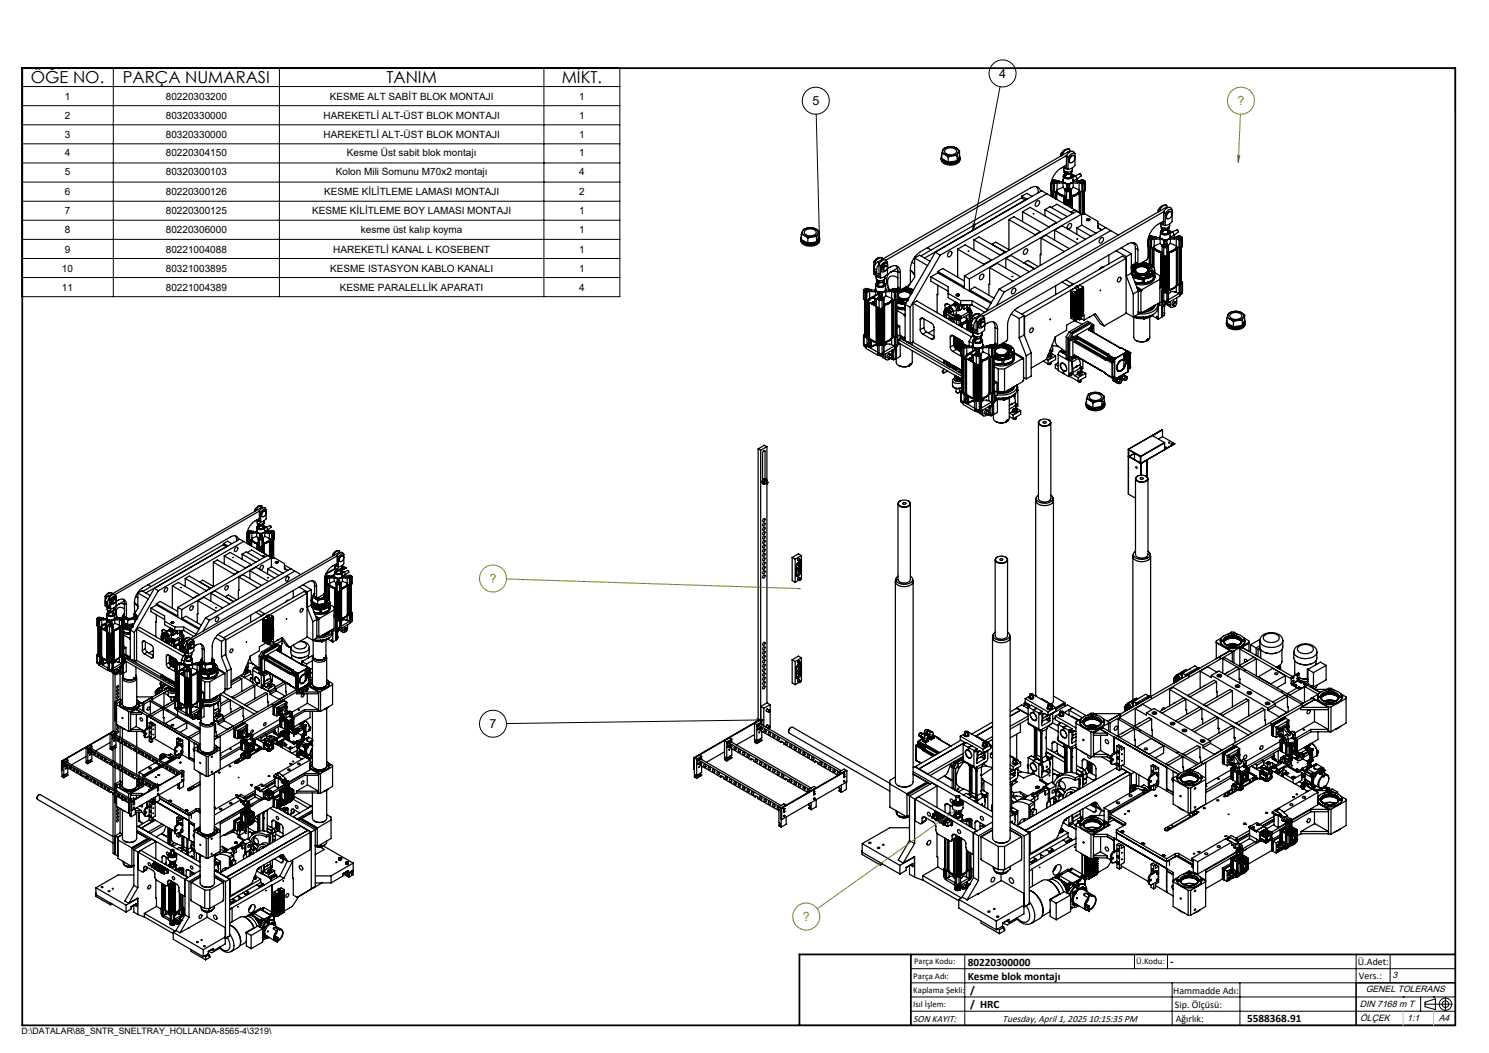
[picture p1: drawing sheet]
<svg xmlns="http://www.w3.org/2000/svg" width="420mm" height="297mm" viewBox="0 0 420 297" stroke-linecap="round" stroke-linejoin="round" font-family="sans-serif">
<defs><g id="words">
<g font-size="4.7">
<text x="8.7" y="23.4">ÖĞE NO.</text>
<text x="34.7" y="23.4">PARÇA NUMARASI</text>
<text x="109" y="23.4">TANIM</text>
<text x="158.5" y="23.4">MİKT.</text>
</g>
<g font-size="3.5">
<text x="281.8" y="21.9">4</text>
<text x="229.1" y="29.6">5</text>
<text x="138.1" y="205.3">7</text>
</g>
<g font-size="3.5" fill="#808000">
<text x="349.1" y="29.6">?</text>
<text x="138.1" y="164.3">?</text>
<text x="226.5" y="259.7">?</text>
</g>
<g font-size="3.2">
<text x="272.9" y="272.3">80220300000</text>
<text x="330" y="272.2">-</text>
<text x="272.9" y="276.3">Kesme blok montajı</text>
<text x="273.7" y="280.3">/</text>
<text x="273.7" y="284.4">/ HRC</text>
<text x="351.8" y="288.3">5588368.91</text>
</g>
<g font-size="2.8">
<text x="18.3" y="28.1">1</text>
<text x="46.8" y="28.1">80220303200</text>
<text x="93" y="28.1">KESME ALT SABİT BLOK MONTAJI</text>
<text x="163.4" y="28.1">1</text>
<text x="18.3" y="33.5">2</text>
<text x="46.8" y="33.5">80320330000</text>
<text x="91.3" y="33.5">HAREKETLİ ALT-ÜST BLOK MONTAJI</text>
<text x="163.4" y="33.5">1</text>
<text x="18.3" y="38.9">3</text>
<text x="46.8" y="38.9">80320330000</text>
<text x="91.3" y="38.9">HAREKETLİ ALT-ÜST BLOK MONTAJI</text>
<text x="163.4" y="38.9">1</text>
<text x="18.3" y="44">4</text>
<text x="46.8" y="44">80220304150</text>
<text x="97.9" y="44">Kesme Üst sabit blok montajı</text>
<text x="163.4" y="44">1</text>
<text x="18.3" y="49.4">5</text>
<text x="46.8" y="49.4">80320300103</text>
<text x="94.7" y="49.4">Kolon Mili Somunu M70x2 montajı</text>
<text x="163.4" y="49.4">4</text>
<text x="18.3" y="55.1">6</text>
<text x="46.8" y="55.1">80220300126</text>
<text x="91.4" y="55.1">KESME KİLİTLEME LAMASI MONTAJI</text>
<text x="163.4" y="55.1">2</text>
<text x="18.3" y="60.5">7</text>
<text x="18.3" y="65.6">8</text>
<text x="46.8" y="60.5">80220300125</text>
<text x="46.8" y="65.6">80220306000</text>
<text x="88.1" y="60.5">KESME KİLİTLEME BOY LAMASI MONTAJI</text>
<text x="101.8" y="65.6">kesme üst kalıp koyma</text>
<text x="163.4" y="60.5">1</text>
<text x="163.4" y="65.6">1</text>
<text x="18.3" y="71.2">9</text>
<text x="46.8" y="71.2">80221004088</text>
<text x="94" y="71.2">HAREKETLİ KANAL L KOSEBENT</text>
<text x="163.4" y="71.2">1</text>
<text x="17.5" y="76.6">10</text>
<text x="46.8" y="76.6">80321003895</text>
<text x="93.2" y="76.6">KESME ISTASYON KABLO KANALI</text>
<text x="163.4" y="76.6">1</text>
<text x="17.5" y="82">11</text>
<text x="46.8" y="82">80221004389</text>
<text x="95.9" y="82">KESME PARALELLİK APARATI</text>
<text x="163.4" y="82">4</text>
<text x="383" y="272.2">Ü.Adet:</text>
<text x="330.9" y="280.3">Hammadde Adı:</text>
<text x="383.3" y="276">Vers.:</text>
<text x="331.4" y="284.3">Sip. Ölçüsü:</text>
<text x="257.6" y="288.3">SON KAYIT:</text>
<text x="282.8" y="288.3">Tuesday, April 1, 2025 10:15:35 PM</text>
<text x="331.6" y="288.3">Ağırlık:</text>
</g>
<g font-size="2.6">
<text x="392.8" y="276">3</text>
<text x="385.2" y="279.9">GENEL TOLERANS</text>
<text x="383.5" y="284">DIN 7168 m T</text>
<text x="383.6" y="288.1">ÖLÇEK</text>
<text x="396.9" y="288.1">1:1</text>
<text x="405.8" y="288.1">A4</text>
</g>
<g font-size="2.5">
<text x="257.9" y="272">Parça Kodu:</text>
<text x="320.5" y="272">Ü.Kodu:</text>
<text x="257.6" y="280">Kaplama Şekli:</text>
<text x="257.6" y="276">Parça Adı:</text>
<text x="257.6" y="284.1">Isıl İşlem:</text>
<text x="6.1" y="291.6">D:\DATALAR\88_SNTR_SNELTRAY_HOLLANDA-8565-4\3219\</text>
</g>
</g></defs>
<g fill="none" stroke="#000" stroke-width=".35">
<path d="M265.5 44.7a2.09 2.09 0 0 0 2.5 1.9 2.4 2.4 0 0 0 2.8-1.6v-.3M265.5 44.5a2.25 2.25 0 0 0 3 1.7 2.06 2.06 0 0 0 2.3-1.7h-.1M265.5 44.3a2.03 2.03 0 0 0 2.5 1.9 2.11 2.11 0 0 0 2.7-1.9M265.6 43.3l1 .3 .9 .7M265.6 43.9v.8M265.6 44.7l.9 .8 1 .3M265.6 43.3v1.4M265.6 44.7l1.9 1.1M266.2 42a3 3 0 0 1 4.2 .5 2.03 2.03 0 0 1-2.7 1.5 1.43 1.43 0 0 1-1.7-1.7zM266.5 42.3a2.13 2.13 0 0 1 3.3 .3 2.04 2.04 0 0 1-3.2 .4zM267.5 44.3v1.5M270 44a3.9 3.9 0 0 0-2.5 .3"/>
<path d="M270 45.4l-1.2 .4h-1.3M270 44v1.4M270 45.4l-2.5 .4M270.7 42.5a3.4 3.4 0 0 0-4.6-.4l-.5 1.2M270.7 42.5l-.7 1.5M270.7 43.9v.8l-.7 .7M270.7 42.5v1.4M270.7 43.9l-.7 1.5M288.2 55.3v.5M288.2 55.3l1.5 .9M288.2 55.3l1.4-.8 1.5 .9M288.4 59.7l2.2-1.2 7.4 4.3"/>
<path d="M288.4 59.7v2.8M288.4 59.7l7.4 4.3M289.2 56.4l-1.1-.6-28.3 16.4M289.2 56.4l-28.4 16.4M289.2 56.4v.1M292.3 52.6l.5 .8 .1 .8M292.3 56.9a.53 .53 0 0 1 .9-.2 .53 .53 0 0 1-.1 .9 .56 .56 0 0 1-.5 .6 .56 .56 0 0 1-.6-.5zM292.9 54.2v.2M292.9 54.2l.1 .1M293.5 54a1.68 1.68 0 0 0-2.8-1l-31.1 18a6.3 6.3 0 0 0-2.8 4.9l-.1 4.2-2.5 1.6-.2-.3M294.7 59.1v1.8M294.7 59.1l4.9 2.8"/>
<path d="M294.7 59.1l1.5-.8 4.8 2.8M295.3 54.6l-30.1 17.4M295.3 54.6l7.8 4.6M295.3 54.6l-1.4-.8-30.1 17.4M296.4 51.8v1.9l.2 .2M296.5 51.4l.1 .1M296.5 58.5l1.6-.9 4.5 2.6M296.6 51h.1M296.6 51l1-.2 1.1 .2M296.6 51.5v2.4M296.6 51.5l.5 .3M296.6 53.9l.5 .2"/>
<path d="M296.8 54v1.5M296.8 51.1a.65 .65 0 0 1 .7-.2 .65 .65 0 0 1 .5 .5 .66 .66 0 0 1-.7 .3 .66 .66 0 0 1-.5-.6zM296.9 51.4l.4 .2M296.9 51.4v.1M297 54.1v1.6M297.1 51.8h.3M297.1 51.8v2.3M297.1 54.1h.3M297.2 54.1v1.6M297.3 51.6h.1M297.4 51.8v2.3M297.6 54.1h.1"/>
<path d="M297.7 54.1v1.9M297.7 51.5l-.4 .1M297.7 51.5v.1M297.9 51.2l-.4-.2-.5 .1-.1 .3M297.9 51.2l-.2 .3M297.9 51.2v.3M297.9 54.1h.2l-.2 .2h.2M297.9 54.1v2M297.9 54.1h-.2M298 54l.8 .9 1.6 .6M298 54l-.6 .1M298 53.8l.8 .9 1.6 .6"/>
<path d="M298 53.8v.2M298.1 53.7l-.1 .1M298.1 53.7l.7 .9 1.6 .6M298.1 54.3l1.1 .9 .9 .3-.1 .1M298.1 54.3v2M298.2 51.5l-.8 .3M298.2 53.5l-.1 .2M298.2 51.5h.5M298.2 51.5v2M298.7 51v.5M298.7 51.2v.2M298.7 51.5v.1h1.1"/>
<path d="M298.7 51v.2M298.7 51.2h1.1M299.3 43.6l-.1 .4M299.3 43.4v.6M299.8 43.2l-.5 .2M299.8 43.2v.5M299.8 51v.6M299.8 47.1l.8 .5 .7 .2M299.8 51.6l.1 1.2M299.9 52.8l-1.7 .7M299.9 52.8l.6 .5M299.9 50.7a1.07 1.07 0 0 0 1.5 1.2 1.04 1.04 0 0 0 1.3-1.2"/>
<path d="M299.9 50.8v.6l.4 .2M299.9 50.8l.1 .6 .3 .2M300 55.6h.1M300 55.6v1.8M300 47.3v.5a1.43 1.43 0 0 0 2.5 0v-.5M300.1 49.2l.4-.2a.68 .68 0 0 0-.5 .9 .68 .68 0 0 0 .9 .4 1.09 1.09 0 0 0 1.6-.9l-.5-.4a.73 .73 0 0 1 .6 .9 .73 .73 0 0 1-.9 .5 1.24 1.24 0 0 1-1.7-.9zM300.1 48.2v.4l.9 .5M300.1 55.6v1.9M300.2 55.5h.2M300.2 55.5l-.1 .1M300.2 55.5v2M300.3 51.6l1 .3 1-.3"/>
<path d="M300.4 55.7h.1M300.4 55.7v1.9M300.4 53.7l.4 .3M300.4 48.8v.3M300.4 48.8h.1M300.4 55.6v.1M300.5 49.4a.89 .89 0 0 0 .6 .8 .89 .89 0 0 0 1-.4v-.4M300.5 49.2v.6M300.5 49v.4l.2 .1M300.5 48.9v.1M300.5 49l.2 .5M300.6 56.2v1.5"/>
<path d="M300.7 46.6l.1 .1M300.7 53.3a.58 .58 0 0 1 .7-.2 .58 .58 0 0 1 .4 .6 .6 .6 0 0 1-.7 .2 .6 .6 0 0 1-.4-.6zM300.7 49v.5M300.8 43.8l.5 .7M300.8 46.5l-1.6 1a6.1 6.1 0 0 0-2.8 4.9v2.9M300.8 43.8v3.6l-.7-.4M300.8 53.5v.3M300.8 53.5l.1 .2M300.8 53.5l.4-.2h.4l.2 .3M300.8 43.9l-50.9 29.5M300.8 54h.9M300.8 56.3l-.4-.2v-2.6l.5-.4v-.9h.8v.9l.5 .3v5.2"/>
<path d="M300.8 56.3h.9M300.8 54v2.3M300.9 52.8h.8M300.9 53.7v.1M300.9 56.4v1.5M300.9 53.7l.5 .1M301 48.5v.1M301 53.4h.1a.26 .26 0 0 1 .4-.1 .26 .26 0 0 1 0 .4 .26 .26 0 0 1-.4 0zM301 48.6v.5M301.1 48.5l-.1 .1M301.1 56.4v1.6M301.3 44.5v3.3"/>
<path d="M301.3 42.8l-53.7 31.1M301.3 42.8l.4 .2M301.4 53.8v.1M301.4 56.4v1.8M301.5 42a1.99 1.99 0 0 0-2.2 1.4M301.6 56.4v1.9M301.7 42.6v-.5h-.6l-1.3 1.1M301.7 54v2.3M301.7 49l-.6 .1M301.8 53.6l-.4 .2M301.8 53.6v.2M301.9 56.2v2.3"/>
<path d="M302 48.9v.4v-.2M302.1 49.2v.6M302.1 59.8v.1M302.1 48.4h.1M302.1 59.8l.6 .3M302.1 42.7l-.8 .1M302.2 55.5l.1 .1M302.2 48.3v.8M302.2 49l1.1 .6M302.2 53.7l-.5 .3M302.2 56.1l-.5 .2M302.2 55.6v.1"/>
<path d="M302.2 55.7h.1M302.2 44.1a.59 .59 0 0 1 .9-.1 .59 .59 0 0 1 0 .9 .89 .89 0 0 1-.4 .8 .89 .89 0 0 1-1-.1v-.8zM302.3 51.6l-.7 .3-1.3-.3M302.3 55.6h.1M302.3 55.6v3.1M302.4 48.2a.98 .98 0 0 1-1.4 .9M302.4 55.6v3.2M302.6 49.6l.1 1.4a1.59 1.59 0 0 1-2.8 0v-1.3M302.7 50.8a.61 .61 0 0 1-.4 .8M302.7 50.8l-.1 .5-.3 .3M302.7 52.8l-.6 .5M302.7 51.6v1.2"/>
<path d="M302.7 52.8l1.7 .7M302.8 51l-.1 .6M302.8 51.2h1.1M303 43.9a1.17 1.17 0 0 0-1.3 .6 1.17 1.17 0 0 0 .2 1.4M303.1 59.2l-1 .6M303.1 59.2l2.2 1.2M303.2 43.4a1.17 1.17 0 0 0-1.1-.7 1.17 1.17 0 0 0-1 .8l-.3 .3M303.2 43.4a1.51 1.51 0 0 0-1.9 1.1M303.2 43.4v3.2l-1.2 1-.7 .2M303.2 49.6l1.4-.6 .3 .2 .1 .4-1.2 .9M303.3 49.6l.5 .8M303.3 49.6l-.7 .4"/>
<path d="M303.8 50.4v.8M303.8 50.4l-1 .6M303.9 51l1.6-.2 .6 .3-.1 .4M303.9 51v.5M303.9 51.2v.1M303.9 51.5h.5M303.9 51.5v.1h-1.2M303.9 51v.2M304.4 51.5l.8 .2M304.4 53.5l.1 .2M304.4 51.5v2M304.4 54.3l-.6 .6-1.4 .6v.1"/>
<path d="M304.4 54.3l.3 .1M304.4 54.3v5.6M304.5 53.7v.1M304.5 53.7l-.9 1-1.4 .5M304.5 54l-.5 .7-1.8 .8M304.5 54l.7 .1M304.5 53.8l-.5 .8-1.8 .7M304.5 53.8v.2M304.6 54.1h.1M304.6 54.1l-.2 .2h.2M304.6 54.1v.2M304.6 51.1a.58 .58 0 0 1 .7-.3 .58 .58 0 0 1 .4 .7 .64 .64 0 0 1-.7 .1 .64 .64 0 0 1-.4-.5z"/>
<path d="M304.6 54.3h.1M304.6 54.3l.1 .1M304.7 54.4v5.6M304.7 54.1h.1M304.7 51.4v.1M304.7 54.1v6M304.7 51.4l.3 .2M304.7 54.1h.2M304.9 54.1v6.1M304.9 54.1h.1M305 51.1a.27 .27 0 0 1 .4 0 .27 .27 0 0 1 0 .4 .27 .27 0 0 1-.4-.1zM305 51.6h.1"/>
<path d="M305.2 51.7v2.4M305.2 51.7h.3M305.2 54.1h.3M305.3 54.1l.1 6.3M305.5 51.5v.1M305.5 51.7v2.4M305.5 51.5l-.5 .1M305.5 54.1v6.3M305.6 51.2l-.3-.2-.5 .1-.1 .3M305.6 51.2l-.1 .3M305.6 51.2v.3M305.8 53.9v6.5"/>
<path d="M306 51.5l-.5 .2M306 51.5v2.4M306 53.9l-.5 .2M306.1 51.3v2.4l-.1 .2M326.7 59.4l-.1 .4M326.7 59.2v.6M327.2 59.1l-.5 .1M327.2 59.1v.4M328.2 59.7l.5 .6M328.2 59.7v3.5l-.7-.4M328.2 59.7l-50.9 29.5M328.8 58.6l-53.8 31.1"/>
<path d="M328.8 58.6l.2 .2M328.9 57.9a2.07 2.07 0 0 0-2.2 1.3M329.1 58.5v-.6h-.6l-.7 .4-.6 .8M329.5 58.5l-.7 .1M329.5 58.5h.1M330.4 59.8a1.23 1.23 0 0 0-1.5 1.4l.3 .5M330.6 59.2a1.09 1.09 0 0 0-1-.7 1.09 1.09 0 0 0-1 .7l-.4 .5M330.6 59.2a1.45 1.45 0 0 0-1.9 1.1M330.6 59.2v3.3l-1 .8-.9 .3M226 67.2l-.1 .7a2.82 2.82 0 0 0 3.8 1.4l1.3-.8 .1-1.3M226 67.4a1.65 1.65 0 0 0 1.8 1.6 2.68 2.68 0 0 0 3.4-1.5l-.1-.1M226 67.6a2.78 2.78 0 0 0 3.7 1.3l.9-.5 .5-.8"/>
<path d="M226 66.1l.9 .4 1 .7M226 66.8v.8M226 67.6l.9 .7 1 .3M226 66.1v1.5M226 67.6l1.9 1M226.6 64.9a2.98 2.98 0 0 1 4.2 .4 1.86 1.86 0 0 1-2.6 1.5 1.61 1.61 0 0 1-1.9-1.6zM227.1 65a2.14 2.14 0 0 1 3.1 .5 1.97 1.97 0 0 1-2.9 .7l-.5-.6zM227.9 67.2v1.4M230.4 66.8a3.9 3.9 0 0 0-2.5 .4M230.4 68.2l-1.4 .4h-1.1M230.4 66.8v1.4M230.4 68.2l-2.5 .4"/>
<path d="M231 65.4a3.3 3.3 0 0 0-4.5-.4l-.5 1.1M231 65.4l-.6 1.4M231 66.8l.1 .6-.7 .8M231 65.4v1.4M231 66.8l-.6 1.4M246.5 74v3.3l.9 .8 1 .3M246.6 76.3l.1 .5 .7 .4M246.6 75.7l.7 .4M246.6 76.3l.7 .4M246.6 75.7v.6M246.9 73.8l-.4 .2M246.9 73.8v.8"/>
<path d="M246.9 76.9v.5M247.1 77.9v.6a1.48 1.48 0 0 0 2.2 .4M247.3 78.8v.4l.8 .5M247.3 76.7l.1 .5 .5-.1M247.3 76.1v.6M247.3 77.1l-.4 .3M247.5 79.4h.1M247.5 79.4v.3M247.6 79.8v.7M247.6 79.6a.7 .7 0 0 0-.5 .8 .7 .7 0 0 0 .8 .6 1.15 1.15 0 0 0 1.8-1l-.6-.4M247.6 79.6v.4l.3 .1M247.6 79.7a.65 .65 0 0 0-.5 .7 .65 .65 0 0 0 .8 .5 1.25 1.25 0 0 0 1.8-.8l-.6-.4"/>
<path d="M247.6 73.9l-.8 .8-.2 1M247.6 79.5v.1M247.6 79.6l.3 .5M247.6 73.9l.5 .3M247.9 79.6v.5M247.9 77.3l-.1-.1 .1 .2M247.9 74.5l.5 .6M247.9 74.6l-.5 .8-.1 .7M247.9 74.5v3.5l-1-.6M248.1 79.2h.1M248.1 79.2v.5M248.2 79.2h-.1"/>
<path d="M248.4 75.1v3.3M248.6 72.7a1.99 1.99 0 0 0-2.1 1.3M248.8 73.2v-.5h-.6l-1.3 1.1M248.8 79.6l-.7 .1M249.1 79.5l.1 .4-.1-.2M249.2 79.8v.7M249.2 79h.1M249.2 79.5l-1.1 .2M249.2 79v.5M249.3 78.9l-.1 .1M249.3 79.5v.2M249.5 78.8l-.3 .7"/>
<path d="M249.6 75.3a.45 .45 0 0 1 .7-.2 .45 .45 0 0 1-.1 .7 .48 .48 0 0 1-.4 .6 .48 .48 0 0 1-.5-.5zM249.6 77.9v.7l-.3 .3M249.9 76.2a.73 .73 0 0 1-1 .5 .73 .73 0 0 1-.3-1.1 1.13 1.13 0 0 1 1.8-1l-.1 2.7-1.1 .9-.8 .2M250.2 74.4a1.5 1.5 0 0 0-1.7 1.9l.3 .4M250.2 75l-.3-.1a.86 .86 0 0 0-.8 1.3l.3 .1M250.3 74a1.16 1.16 0 0 0-1.1-.7 1.16 1.16 0 0 0-1 .8l-.3 .4M250.3 74a1.51 1.51 0 0 0-1.9 1.1M250.3 75.8l.8-.5a1.71 1.71 0 0 1 2-.2 1.71 1.71 0 0 1 .9 1.8M250.3 74v.5M251.3 76.7a3.9 3.9 0 0 0-.6 5.1M251.3 76.7l1.1-.2 .9 .3M252.8 75l.4 .7 .1 .8"/>
<path d="M253.2 75.6l-1.9 1.1M253.3 78.4a1.66 1.66 0 0 0-2.1-.4 1.66 1.66 0 0 0-.8 2l.5 1.8M253.3 76.5v4.5M253.3 76.5l.7 .4M254 76.9v4.5M256.8 76.2l1.2 1.4M256.8 76.2l1.2 1.3M257.2 74l.8 .4M258 72.8v5.4l-1.2 1.8M258 72.8l3.7 2.1M258 72.8l1.4-.8 3 1.7M258 72.5l.3 .1"/>
<path d="M261.5 69.9l1.1 .6M262.6 78.1l4.8 2.8v3.1l3.6 2M262.6 78.1v1.2l4.8 2.8M263.8 71.2l-8.5 14.7M263.8 71.2l1.4 .8M264.5 77l-1.9 1.1M264.5 76.6v.4M264.5 76.6l7.4 4.3M264.5 76.6l1.4-.9 6.1 3.6M264.5 77l15 8.6M265.2 72l-8.5 14.7M267.7 71.1a.51 .51 0 0 1 .8 0 .51 .51 0 0 1-.2 .8 .54 .54 0 0 1-.4 .6 .54 .54 0 0 1-.6-.5z"/>
<path d="M270.1 70.3v7.9M270.1 70.3l7.4 4.2M270.1 70.3l2.1-1.2 7.4 4.2M272 77.9l1.4 .8M272 77.9v3.4M273.4 78.7v3.4M274.7 67.7v2.8M274.7 67.7l7.4 4.2M274.7 67.7l1.4-.9 7.4 4.3M276.6 77.6a.5 .5 0 0 1 .8-.2 .5 .5 0 0 1 0 .8 .61 .61 0 0 1-.4 .6 .61 .61 0 0 1-.7-.2zM277.5 74.5v.2M279.2 75.5l-.2 4.6"/>
<path d="M279.2 75.5l6.6 3.8M279.2 75.5l2.1-1.2 6.6 3.8M279.6 73.3v.1M279.6 73.3l-2.1 1.2M279.8 68.9v.1M279.8 68.9l3.9 2.2M279.8 68.9l1.1-.6 3.8 2.2M282.1 71.9v.1M283.5 71.1v.1M283.5 71.1l-1.4 .8M283.7 72.8v2.9M283.7 72.8l6.6 3.9"/>
<path d="M283.7 72.8l1.4-.8 6.6 3.8M284.6 61.9l7.4 4.3M284.6 61.9v8.5M284.6 61.9l1.4-.8 7.4 4.3M285.5 78h.2zM288.8 74.1v.1M288.8 74.1l3 1.7M288.8 74.1l1.1-.6 3 1.7M289 70.4a.51 .51 0 0 1 .8-.2 .51 .51 0 0 1 0 .8 .6 .6 0 0 1-.4 .7 .6 .6 0 0 1-.8-.3zM291.4 60.3h.2zM292 66.2v.1M293.4 65.4l-1.4 .8"/>
<path d="M293.4 65.4v.1M293.6 71.7l-.2 .1v3.1M293.6 67.1l1.4-.8 6.6 3.8M293.6 67.1l6.6 3.8M293.6 67.1l-.1 4.7M295.8 64v.1M297.5 64.9v2.8M297.5 64.9l6.6 3.8M297.5 64.9l2.1-1.2 6.6 3.8M298 62.8l-2.2 1.2M298 62.8v.1M299.6 79.5l2 1.2"/>
<path d="M300.6 78.9l2.1 1.2M301.4 63.2a.49 .49 0 0 1 .8-.1 .49 .49 0 0 1 0 .8 .61 .61 0 0 1-.5 .6 .61 .61 0 0 1-.7-.2zM303.7 64.3v1.8M303.7 64.3l4 2.3M303.7 64.3l1.5-.8 3.9 2.3M303.8 67.4h.2zM305.1 60.4v3.2M305.1 60.4l-1.4-.8-31.7 18.3M305.1 60.4l-31.7 18.3M305.1 60.4h1l3.6 2v1.9l1 .6M306.5 61.9a.4 .4 0 0 1 .5-.3 .4 .4 0 0 1 .2 .6h-.6zM306.5 61.9a.41 .41 0 0 1 .5-.3 .41 .41 0 0 1 .3 .6h-.6z"/>
<path d="M306.5 61.9v.1M307.4 61.9v.1M309.7 62.9l2.2 1.3M309.7 64.2l1.1 .6M309.7 64v-.3v.4M310.3 67.4a.54 .54 0 0 1 .8-.3 .54 .54 0 0 1 0 .9 .55 .55 0 0 1-.5 .6 .55 .55 0 0 1-.6-.6zM311.1 75.4l-.3-.1-.6 .6M311.9 64.2l1.4 .8M311.9 64.2l-30.1 17.4M312.8 71.9v2.5M313.3 65l-30.1 17.4M313.3 65l2.2 1.3"/>
<path d="M314.9 70.7l2.8 1.7M315.5 78.4a.46 .46 0 0 1 .7-.1 .46 .46 0 0 1-.1 .8 .5 .5 0 0 1-.8 .4 .5 .5 0 0 1 0-.9zM316.3 69.9l2.8 1.7M317.6 72.8l-1-.6-28.4 16.4M317.6 72.8l-13.5 7.8 .5-.2 1 .6M317.6 72.8v15.6l-6.2 3.5M317.7 72.4v5.5M317.7 77.9l2 5M319.1 75.4l.1 .1M319.1 76.9l.2 .1M319.1 75.4l.4-.3zM319.1 71.6l-1.4 .8"/>
<path d="M319.1 77l-1.4 .9M319.1 71.6v5.4M319.1 77l2 5.1M319.2 75.5h.1M319.2 77l.1 .1M319.2 75.5l-.1 .2M319.2 75.5h-.1M319.2 68.4l.9 .5M319.2 77.3l1.8 .7M319.3 76v.5M319.3 75.8h.1M319.3 75.8l.1 1"/>
<path d="M319.3 77l.7 .5 .9 .4M319.3 77.1l.9 .6 .7 .3M319.3 75.9v.1M319.3 75.8v.2M319.3 77v.1M319.3 75.9l.2 .9M319.3 75.8v.1M319.4 76.8h.1M319.4 77.9h.1M319.4 75.9h.1M319.5 76.8h.1M319.5 78l1.4 .5"/>
<path d="M319.6 76.8h.3M319.6 78.2l1.6 .5h1M319.6 76.8h-.1M319.6 76.8h.4M319.6 76.8h.1M319.8 77.5l.6 .4M319.8 75.8h-.5M319.8 75.2h.1M319.8 75.8l-.4 .1M319.8 68.5l.3 .5 .2 1M319.8 75.8h.1M319.9 75.2l.2 .2"/>
<path d="M319.9 75.2l.1 .2M319.9 75.2h.1M319.9 76.8l.5 .3M320 76.8h.1M320 75.6a3 3 0 0 1 4.2 .3 1.68 1.68 0 0 1-2.1 1.6 1.76 1.76 0 0 1-2.3-1.6zM320 75.4v.1M320 75.4l-.2 .4M320.1 75.4h.1M320.1 75.4v.1M320.1 75.4l-.3 .4M320.1 79.5l2.1 .4M320.2 77.4l.8 .3-.8-.3"/>
<path d="M320.2 77.4h.1M320.2 75.5a2.93 2.93 0 0 1 4 .5 2 2 0 0 1-2.7 1.4 1.32 1.32 0 0 1-1.5-1.7zM320.3 73.9l.8 .6M320.3 70v3.9M320.3 70l.7 .4M320.3 73.9l.7 .4M320.3 77.3v.1M320.4 77.1l-.1 .2M320.4 77.1l-.2 .3M320.4 77.1v.2M320.4 75.7a2.27 2.27 0 0 1 3.4 .4 2.04 2.04 0 0 1-3.1 .8l-.4-.6zM320.5 75.3h.1"/>
<path d="M320.5 74.4l.2 .1-.8 .4-.7 .6M320.5 74.4l-1.4 .8M320.5 74.5l-1.4 .8M320.5 74.5h.2M320.5 74.4v.1M320.6 74.3l-1.5 .6M320.7 78.2a.4 .4 0 0 0 .4 .4 .4 .4 0 0 0 .4-.3M320.8 76.9a.87 .87 0 0 1-.4-1 .87 .87 0 0 1 .9-.6 1.83 1.83 0 0 1 2.5 1l-.5 .6M320.9 78h-.1M320.9 77.8l.2-.2 .2 .2M320.9 77.8l.2 .1 .2-.1M320.9 77.8v.2"/>
<path d="M321 70.4a1.71 1.71 0 0 0-.9-1.8 1.71 1.71 0 0 0-2 .2l-31.1 18a6.2 6.2 0 0 0-2.8 4.9v4.1l-2.5 1.7-.3-.3M321 70.4v3.9M321.1 77.8h.1M321.1 74.6h.1M321.1 74.6l-1.3 .6M321.1 77.7l.1 .1M321.1 77.7v.1M321.1 74.6l.1 .2M321.2 77.8h.1M321.2 74.7l-1.4 .5M321.2 74.7l.2 .2M321.2 74.7l.3 .2"/>
<path d="M321.2 74.8h.1M321.2 78.6h1M321.3 77.7l.4 .1M321.3 77.8h.1M321.3 77.8v.3l-.4-.1M321.3 77.9v.2M321.5 74.9h.1M321.7 77.7v.1M321.7 77.8h.1M321.9 77.5l-.2 .2M321.9 77.5l1 .1M321.9 77.5h.1"/>
<path d="M322.2 74.8l-.7 .1M322.2 74.8h.1M322.2 78.6v.1M322.2 79.9h.1M322.2 78.7v1.2M322.4 74.7h.1M322.4 74.5l1.5 .4M322.4 74.5h.1M322.4 74.6l-.2 .2M322.4 74.5v.3M322.4 74.6l1.5 .4M322.4 74.6l-1 .3"/>
<path d="M322.4 74.6v.1M322.5 74.2l-.2 .2-.6-.1M322.5 74.1h.3M322.5 74.2l-.3 .2-.5-.1M322.5 73.8v.4M322.7 78.5v.1M322.7 78.5l-.5 .1M322.7 79.7v.1M322.7 78.5v1.2M322.7 79.7l-.5 .1M322.7 77.5l.2 .1M322.7 78.6v.1"/>
<path d="M322.7 79.8h.1M322.7 77.5h-.8M322.7 77.5h.1M322.7 78.7v1.1M322.8 74.2h.1M322.8 74.2l.1 .3 .3-.1v-.2M322.8 74.3v.1M322.8 74.2l.2 .1 .2-.1M322.9 74.2h.1M322.9 77.7h.1M322.9 77.6l.1 .1M322.9 77.6v.1"/>
<path d="M323 74.2h.1M323 77.7h.1M323 74.1h.1M323 74.1l-.1 .1M323 74.1v.1M323.1 74.1l.1 .1M323.1 74.1l-.3 .1M323.1 74.5h.1M323.1 74.5l.8 .2 .9 .6M323.1 74.1l-.1 .1M323.1 74.4l2 .9M323.2 74.2a2.34 2.34 0 0 1 2.4 2.3 4.3 4.3 0 0 1-5.2 1.5l-1.1-.4"/>
<path d="M323.2 74.3l1.1 .4 .8 .6M323.4 74.5h-.1M323.4 74.5h.1M323.5 77.8v.1M323.5 77.9h-.1M323.6 75.3h.1M323.6 78.2h-.1M323.7 75.2h.1M323.7 75.2l.5 .4M323.7 75.2l.5 .3M323.8 75l-.1 .2M323.8 75h.1"/>
<path d="M323.8 67.6v1.9l.2 .2M323.9 75h.1M323.9 67.2l.1 .1M323.9 74.9v.1M323.9 75h-.1M324 66.8h.1M324 76.9l.3 .2M324 66.8l.4-.2 1.7 .2M324 67.3v2.4M324 76.9v.1M324 67.3l.4 .3M324 69.7l.8 .3"/>
<path d="M324.2 75.6h.3M324.2 75.5l.3 .1M324.2 69.8v4.7M324.2 74.8v.1M324.2 75.5v.1M324.2 77.1h.1M324.2 66.9a.65 .65 0 0 1 .7-.2 .65 .65 0 0 1 .5 .5 .62 .62 0 0 1-.7 .3 .62 .62 0 0 1-.5-.6zM324.3 77.1l-1.3 .6M324.3 67.2v.1M324.3 77.1v.1M324.3 67.2l.4 .2M324.3 77.5l-.5 .4"/>
<path d="M324.3 76.5l-.3 .5 .2 .1M324.3 76.5l-.3 .4M324.3 76.5h.1M324.3 77.1h.1M324.4 67.6h.4M324.4 67.6v7M324.4 74.9v.1M324.5 67h.4a.23 .23 0 0 1-.1 .3 .23 .23 0 0 1-.3-.3zM324.5 75.6h.1M324.6 75.5l.2 1M324.6 75.5h.1M324.6 75.1l.2 .1"/>
<path d="M324.6 79.2l-1.9 .6M324.6 75.1l.2 .2M324.6 75.5l-.1 .1M324.6 70v4.7M324.6 75v.1M324.7 76.4l-.4 .1M324.7 76.5h-.4M324.7 75.5l.1 1M324.7 76.4h.1M324.7 76.4l.1 .1M324.7 67.4h.1M324.7 75.5v.1"/>
<path d="M324.8 75.2l-.1 .1M324.8 75.2v.1M324.8 77.1l.1 .2M324.8 76.5h.1M324.8 75.8l.1 .4M324.8 67.6v2.4M324.8 75.3v.1M324.8 76.2v.3M324.9 77h.2M324.9 76.5l.2-.1 .3 .1M324.9 76.5h.1M324.9 76.5l.3 .3 .2-.3"/>
<path d="M324.9 76.5l.5 .1M325 76.8l-.6 .6-.9 .4M325 70h.1M325 76.8l.2 .1M325 76.8l-.6 .7-.9 .4M325 76.8v.1M325.1 75.3h-.3M325.1 70v5M325.1 76.5h.1M325.1 67.3v.1M325.1 76.4v.1M325.1 76.4h.1"/>
<path d="M325.1 67.3l-.4 .1M325.2 76.5h.1M325.2 77.5l-1.3 .8-1.2 .3M325.2 77.5l-.9 .8-1.6 .4M325.2 76.4v.1M325.3 76.8l-1.1 .9-.6 .2-.1-.1M325.3 77.3v1.4l-1 .7-1.6 .4M325.3 70l.2 .1M325.3 67v.3M325.3 70v5.2M325.3 67l-.9-.1-.1 .3M325.3 67l-.2 .3"/>
<path d="M325.3 70h-.2M325.3 78.5h.2M325.4 76.5h.1M325.4 76.5v.1M325.4 77.3h.1M325.4 77.3l.1 .1M325.4 69.8l.8 .9 1.6 .6M325.4 69.8l-.6 .2M325.4 69.6l.8 .9 1.6 .6M325.4 69.6v.2M325.5 69.5l-.1 .1M325.5 69.5l.5 .8 1.8 .7"/>
<path d="M325.5 77.4v1.1M325.5 70.1l.6 .6 1.4 .6-.1 .1M325.5 70.1v5.5M325.5 76.9v.3l-.5 .3h.2M325.6 67.3l-.8 .3M325.6 67.3v2.1M325.6 69.4l-.1 .1M325.6 67.3h.5M325.6 76.7l-.1 .3M325.7 76.2a2.8 2.8 0 0 1-3.1 2.1h-1.8l-1.4-.6M325.7 77.5a2.11 2.11 0 0 1-2.1 2.3l-2 .1-1.5-.3M325.7 76.4l-.2 1"/>
<path d="M325.7 76.7v1.3l-.2 .5M325.7 76.9l1.5 .8v8.4M325.8 77.8a2.61 2.61 0 0 1-3 2.5l-1 .1-1.5-.3M326.1 66.8v.5M326.1 67v.2M326.1 67.3l1.1 .1M326.1 66.8v.2M326.1 67h1.1M327.2 78.8l-5.1 2.9M327.2 66.8v.6M327.2 62.9l.7 .5 .8 .2M327.2 68.6l-1.6 .8"/>
<path d="M327.2 68.6l.7 .5M327.2 67.4v1.2M327.3 66.6l-.1 .4 .5 .4M327.3 66.7v.4l.4 .3M327.3 66.6a1.04 1.04 0 0 0 .4 1 1.04 1.04 0 0 0 1.1 .1l.9-.3M327.3 65.5v1.3a1.61 1.61 0 0 0 2.8 0l-.1-1.3M327.4 63.1v.5a1.43 1.43 0 0 0 2.5 0v-.5M327.4 71.4v9.3M327.4 71.4h.1M327.5 71.4h.1M327.6 65l-.1 .2a1.05 1.05 0 0 0 .5 .9 1.05 1.05 0 0 0 1.1 0 .68 .68 0 0 0 .8-.4 .68 .68 0 0 0-.5-.9 .71 .71 0 0 1 .6 .9 .71 .71 0 0 1-.9 .5 1.14 1.14 0 0 1-1.7-.9l.5-.5zM327.6 64v.4l.8 .5"/>
<path d="M327.6 71.4v9.3l-.1-9.3M327.6 71.4h-.1M327.6 71.3h.2M327.6 71.3l-.1 .1M327.6 71.3v9.4M327.7 67.4l1 .3 1-.3M327.7 67.4l.8 .3 1.2-.3M327.8 71.5v17.9l-1.1 .7M327.8 71.5h.1M327.8 64.6h.1M327.8 64.6v.3M327.8 69.5l.5 .3"/>
<path d="M327.8 71.4v.1M327.9 65.2a.88 .88 0 0 0 .7 .8 .88 .88 0 0 0 1-.5l-.1-.3M327.9 65v.6M327.9 64.8v.4l.3 .1M327.9 64.7v.1M327.9 64.8l.3 .5M328 72v10.3l.3 .1M328.1 69.2a.65 .65 0 0 1 .7-.2 .65 .65 0 0 1 .4 .5 .66 .66 0 0 1-.6 .2 .66 .66 0 0 1-.5-.5zM328.2 64.8v.5M328.2 69.3v.3M328.2 69.3l.1 .3M328.2 69.3l.3-.2h.5l.1 .3"/>
<path d="M328.2 62.5l-.1-.1 .1 .1M328.2 62.4l-1.6 .9a6.2 6.2 0 0 0-2.8 4.9l-.1 4.8-.2 .3-2.3 1.3-.2-.3M328.3 69.8h.8M328.3 72.1l-.5-.2v-2.7l.5-.3v-.8h.8v.8l.5 .4v12.6M328.3 72.1h.8M328.3 69.8v2.3M328.3 68.6h.8M328.3 69.6h.1M328.3 72.2v10.2M328.3 69.6h.5M328.4 64.3v.1M328.4 64.4v.5"/>
<path d="M328.4 64.4h.1M328.5 72.2v10.1M328.7 60.3v3.3M328.8 69.6v.1M328.9 72.2v10.1M329 72.2v10.2M329.1 69.8v2.3M329.1 64.8l-.7 .1M329.1 69.4v.2M329.1 69.4l-.3 .2M329.3 72v10.3l-.3 .1M329.4 64.7l.1 .4-.1-.2"/>
<path d="M329.5 65v.6M329.5 64.2h.1M329.5 64.7l-1.1 .2M329.5 60a.63 .63 0 0 1 1-.2 .63 .63 0 0 1 0 1 .82 .82 0 0 1-.5 .8 .82 .82 0 0 1-.9-.1v-.9zM329.5 64.2v.5M329.6 64.2h-.1M329.6 64.7v.2M329.6 69.5l-.5 .3M329.6 71.9l-.5 .2M329.6 64.8l1.1 .7M329.6 71.5h.1M329.7 67.4h.1"/>
<path d="M329.7 71.4v10.3M329.7 71.4v10.4M329.8 64l-.3 .7M329.8 71.4l-.1 10.4M329.8 71.4h-.1M330.1 66.5l.1 .4-.5 .5M330.1 66.6v.5l-.4 .3M330.1 66.7l-.1 .5-.3 .2M330.1 68.6l-.6 .5M330.1 67.4v1.2M330.1 68.6l1.7 .8M330.2 67h1.1"/>
<path d="M330.6 65.4l1.4-.6 .3 .2 .1 .4-1.2 1M330.7 65.5l.5 .7M330.7 65.5l-.7 .4M331.2 66.2l-1 .6-.1 .6M331.2 66.2v.8M331.3 66.8l1.6-.2 .6 .3-.2 .4M331.3 66.8v.5M331.3 67v.2M331.3 66.8v.2M331.3 67.3l-1.2 .1M331.3 67.3h.5M331.8 67.3l.8 .3"/>
<path d="M331.8 67.3v2.1M331.8 69.4l.1 .1M331.8 70.1l-.6 .6-1.4 .7M331.8 70.1v10.4M331.8 70.1l.3 .1M331.9 70.1l.2 .1M331.9 69.5v.1M331.9 69.5l-.6 .8-1.7 .7M331.9 69.8l-.7 .9-1.6 .6 .1 .1M331.9 69.8l.7 .2M331.9 69.6l-.7 .9-1.6 .6M331.9 69.6v.2"/>
<path d="M331.9 69.9v.2M331.9 69.9h.2v10.6M332 66.9a.54 .54 0 0 1 .8-.3 .54 .54 0 0 1 .2 .7 .58 .58 0 0 1-.6 .2 .58 .58 0 0 1-.4-.6zM332.1 70.2v10.3M332.1 67.2l.4 .2M332.1 67.2v.1M332.1 70h.2M332.3 70v10.3M332.4 69.9l-.1 .1M332.5 67.4h.1M332.6 67.6h.3M332.6 67.6v2.4"/>
<path d="M332.6 70h.3M332.7 70v10.1M332.9 67.6v2.4M332.9 67.3v.1M332.9 67.3l-.4 .1M332.9 69.9l.1 10.3M333.1 67v.3M333.1 67l-.4-.2-.5 .1-.1 .3M333.1 67l-.2 .3M333.2 69.8v10.2l-.2 .2M333.2 79.5l.4 .3-.2 .2M333.2 79.6h.1"/>
<path d="M333.3 69.7l-.4 .3M333.3 67.3l-.4 .3M333.3 67.3v2.4M333.5 67.1v2.4l-.2 .2M333.6 79.8v2.4l-.7 .5M243.6 94.6v2.4l.6 .5M243.6 81.9v2.4l.1 .2M243.6 97.1l.1 .4M243.7 97.5l.6 .4v.4l3.2 1.9M243.7 94.9l2.1 1.2M243.7 82.1v2.4M243.7 94.9v2.6"/>
<path d="M243.7 82.1l.5 .3M243.7 84.5l.8 .3M243.9 94.3l-.3 .3 .1 .3M243.9 84.6v10.2l.3 .2M244 81.7a.55 .55 0 0 1 .7-.2 .55 .55 0 0 1 .3 .6 .56 .56 0 0 1-.7 .2 .56 .56 0 0 1-.3-.6zM244 82l.4 .2M244 82v.1M244.1 97.8l.2 .3zM244.1 97.8h.1M244.2 82.4h.3M244.2 82.4v12.6M244.2 97.5v-.2l1.3 .8 .3-.3"/>
<path d="M244.2 97.5h.2M244.2 81.8l.2-.1a.24 .24 0 0 1 .4 .1 .24 .24 0 0 1-.1 .3 .24 .24 0 0 1-.4 0zM244.3 84.8v10.1M244.3 94.9l.5 .2M244.3 94.9l-.1 .1M244.3 97.5l3.2 1.8M244.4 82.2h.1M244.5 82.4v2.4M244.7 85.1a.29 .29 0 0 1 .4 .1 .29 .29 0 0 1-.2 .4zM244.7 85.1l1.4-1.1a.64 .64 0 0 1 .5 .3 .64 .64 0 0 1 0 .7l-1.5 .7M244.7 84.7l.1 .1M244.8 97.3l-.3 .1"/>
<path d="M244.8 84.8v.2M244.8 85.5v9.6M244.8 82.1l-.4 .1M244.8 82.1v.1M245 84.7h.1M245 81.8l-.4-.2-.4 .1-.2 .3M245 81.8l-.2 .3M245 81.8v.3M245 84.7v.2M245 85.7v9.5M245 84.8h.1M245 84.7l-.2 .1"/>
<path d="M245 95.2h.1M245 95.1h-.2M245 96.8a.51 .51 0 0 1 .6 .4 .51 .51 0 0 1-.3 .6l-.4-.5zM245.1 95.9a.27 .27 0 0 1 .5 .2 .27 .27 0 0 1-.4 .3zM245.1 84.6l-.6 .2M245.1 84.4l.2 .3M245.1 84.4v.2M245.1 84.6l.1 .1M245.2 84.3l-.1 .1M245.2 84.3l.1 .3M245.2 95.2l.6 .6 1.4 .6M245.2 96.5l-.3 .2"/>
<path d="M245.2 85.6v9.6M245.2 95.2h-.2M245.3 96.9a.37 .37 0 0 0-.2 .5 .37 .37 0 0 0 .5 .1M245.3 82.1l-.8 .3M245.3 82.1h.5M245.3 82.1v2.1M245.3 84.2l-.1 .1M245.3 95.9a.22 .22 0 0 0-.1 .3 .22 .22 0 0 0 .4 .1M245.6 96.5l.1 .7a.48 .48 0 0 0-.5-.6 .48 .48 0 0 0-.5 .5l.2 .5-.4-.2M245.6 96.5a.5 .5 0 0 1-.5-.2 .5 .5 0 0 1 0-.5l-.6-.3v1.9M245.6 96.5v.1M245.7 85.4l.2 .1-.2-.1"/>
<path d="M245.8 81.7l-1.6-.3-.6 .3 .1 .4M245.8 81.7v.4M245.8 81.8v.1M245.8 81.7v.1M245.8 82.1v.2h1.1M245.8 96.1v1.7M245.8 81.8h1.1M245.9 85.3v.5l2.1 1.2M245.9 83.9l-.6 .3M246 96l-.2 .1M246 96.1l.1 .1M246 96l.1 .2"/>
<path d="M246.1 84a.6 .6 0 0 1 .6 .3 .6 .6 0 0 1 0 .7M246.1 96.2l1.4 .4M246.1 96.2h.1M246.1 96v.2M246.1 96.2l1.4 .5M246.1 85.2l-.1 .1M246.2 85.3a.29 .29 0 0 1 .4 .2 .29 .29 0 0 1-.3 .4zM246.2 85.2l.4 .2v.6M246.3 83.8h-.3l-.1 .4M246.4 85.4a.22 .22 0 0 0-.1 .3 .22 .22 0 0 0 .3 .1v-.1M246.5 85.1a.5 .5 0 0 0 .5-.3 .5 .5 0 0 0-.2-.6l.4 .2v1.9l-.6-.3M246.9 81.7v.6"/>
<path d="M246.9 82.3v.9M247 97.3l.5 .4M247 81.4l-.1 .4 .5 .4M247 81.5v.3l.4 .4M247 81.3a1.12 1.12 0 0 0 1.6 1.2 .97 .97 0 0 0 1.2-1.2 1.17 1.17 0 0 1-1.7 1.1l-.7-.2M247.1 80.3l-.1 1.3a1.62 1.62 0 0 0 2.8 0l-.1-1.3M247.1 86.5l.2 10.1v-10.1M247.2 85.7l-.6 .3M247.2 84.9l-.4 .2M247.3 96.9l-.1 .3-1.5 .8M247.3 86.5v9.9M247.3 96.6v.3"/>
<path d="M247.3 96.9l-1.5 .9M247.3 96.4l.2 .1M247.3 96.4v.1M247.5 96.7l.3 .1M247.5 86.6v10.1M247.5 84.3l.5 .3M247.5 96.7v2.7l.5 .3M247.5 97l.5 .3M247.6 80a.89 .89 0 0 0 .7 .8 .89 .89 0 0 0 .9-.4v-.4M247.8 86.8v10.2l.2 .2M247.9 99.9l-.4 .3M247.9 84.1v.2"/>
<path d="M247.9 84.1l.1 .2M247.9 84.1l.8-.1 .1 .2M247.9 83.9a.58 .58 0 0 1 .7-.2 .58 .58 0 0 1 .3 .6 .54 .54 0 0 1-.7 .3 .54 .54 0 0 1-.3-.7zM248 97.3h.8M248 99.7h.8M248 87h.8M248 82.9l-.3-.1-1.7 .9M248 84.6v2.4M248 97.3v2.4M248 100v.1M248 82.9l-1.7 .9M248 82.9h.1"/>
<path d="M248 82.9v.8l-.4 .2-.1 .6-1.2-.7M248 83.4h.8M248 82.9h.8v.8l.5 .4v12.6M248 84.3v.1M248 87v10.2M248 84.3l.5 .1M248.2 84a.26 .26 0 0 1 .4 0 .26 .26 0 0 1-.1 .4 .26 .26 0 0 1-.3-.1zM248.2 99.8v.3M248.2 97.1h.4M248.2 87v10.1M248.2 97.1l-.2 .1M248.5 84.4v.1"/>
<path d="M248.6 97.1l.1 .1M248.6 87v10.1M248.6 99.8v.3M248.7 87v10.2M248.8 84.6h-.8M248.8 84.6v2.4M248.8 97.3v2.4M248.8 84.2v.1M248.8 100v.1M248.8 84.2l-.3 .2M248.9 99.9l.4 .3M249 86.8v10.2l-.3 .2"/>
<path d="M249.2 96.7l.1 2.7-.5 .3M249.3 86.3v.1M249.3 97l-.5 .3M249.3 84.3l-.5 .3M249.3 86.7l-.5 .3M249.3 96.5h.1M249.3 96.7l-.3 .1M249.4 96.6h.1M249.5 86.2l-.1 10.4M249.8 81.5a1.49 1.49 0 0 1-2.4 .7M249.8 99.9v1M249.8 83.4l-.6 .5"/>
<path d="M249.8 82.3v1.1M249.8 96.6v.4l1.7 .2M249.8 83.4l1.7 .7M249.9 81.7l-.1 .6M249.9 81.8h1.1M249.9 97.1l-.6 .6M251 81.7v.4M251 81.8v.1M251 81.7v.1M251 82.1v.2h-1.2M251 82.1h.5M251.5 97.2l.8 .3"/>
<path d="M251.5 82.1l.8 .3M251.5 82.1v2M251.5 95.5v1.7M251.5 84.1l.1 .2M251.5 84.9l-.6 .6-1.5 .6 .1 .1M251.5 95.3l-1 .8-1 .3M251.5 84.9l.3 .1M251.5 84.9v10.4M251.5 95.3h.3M251.6 84.9l.2 .1M251.6 95.3a2.99 2.99 0 0 1-2.3 1.4M251.6 84.3v.1"/>
<path d="M251.6 95.3l-.9 .9-1.4 .4M251.6 84.3l-.7 .9-1.6 .6M251.6 99.1h.1M251.6 84.6l-.7 .9-1.6 .6 .1 10.5M251.6 84.6l.7 .1M251.6 98.8v.4M251.6 84.4l-.7 .9-1.6 .6M251.6 84.4v.2M251.6 84.7v.2M251.6 84.7l.4 .1M251.7 99.2l-.1 .1M251.7 81.7a.56 .56 0 0 1 .7-.3 .56 .56 0 0 1 .4 .7 .63 .63 0 0 1-.7 .2 .63 .63 0 0 1-.4-.6z"/>
<path d="M251.7 99.2l-.1-.4v1.4M251.8 85v10.3M251.8 84.7h.1M251.8 95.1h.1M251.8 82l.4 .2M251.8 82v.1M251.8 84.7v10.6M251.8 95.1h.2M252 99.2h-.3l.4-.1-.2-.5 .1 .4-.3 .2M252 98.6h.1M252 84.8v10.3M252.1 95.1h.2"/>
<path d="M252.1 84.7l-.1 .1M252.1 98.6v2.9M252.2 82.2h.1M252.3 82.4h.3M252.3 82.4v2.3M252.3 84.7h.3M252.3 95.1h.3M252.3 95.1v2.4M252.3 97.5h.3M252.4 84.7v10.2M252.4 94.9l-.4 .2M252.4 94.9l.3 .1"/>
<path d="M252.5 98.1l.2-.3zM252.5 97.5l-3.2 1.8M252.5 98.1l.2 .1M252.6 82.4v2.3M252.6 82.1v.1M252.6 95.1v2.4M252.6 98.3v2.9l-.5 .3M252.6 98.3l-.5 .3M252.6 82.1l-.4 .1M252.6 84.7l.1 10.3M252.7 98.2l.1 .2M252.7 98.2h-.2l.1 .1"/>
<path d="M252.7 97.8h.1M252.7 97.7v.1M252.8 81.8v.3M252.8 81.8l-.4-.2-.5 .1-.1 .3M252.8 81.8l-.2 .3M252.8 98.4v2.6M252.8 98.4l-.2 .1M252.9 97.6v3.5M252.9 84.7l.4 .2M252.9 84.9l1.7 .4h1.1M252.9 84.7l1 .4M252.9 85l.7 .3 2 .1"/>
<path d="M252.9 84.6l1 .4M252.9 87l2.4 .4M252.9 86.6l2.4 .4M252.9 85.3l1 .3M252.9 85.4l2.3 .4M252.9 91.5l.9 .5M252.9 84.6v10.2l-.2 .2M252.9 87.5l2.2 1.3M252.9 84.6l1 .3M252.9 94.3l.4 .3-.2 .3M252.9 94.4h.1M253 81.6l.2 .2-.2 .3"/>
<path d="M253 81.6l-1-.2-1 .3M253 82.1l-.4 .3M253 82.1v2.4M253 84.5l-.4 .2M253.1 94.9l-.5 .2M253.1 94.9v2.6M253.1 97.5l-.6 .4v.4l-3.2 1.9M253.2 84.4v.1M253.2 84.5l.8 .2M253.2 84a3.4 3.4 0 0 0 3 .3M253.2 82.4a3.2 3.2 0 0 1 3.9 .3M253.2 83.9a3.2 3.2 0 0 0 3 .4"/>
<path d="M253.2 81.9v2.4l-.2 .2M253.2 97.1l-.1 .4M253.2 84.1l.2 .1M253.3 81l.8 .7-.9 .2M253.3 94.6v2.4l-.7 .5M253.3 81l.7 .4M253.3 84.4h.1M253.3 84.4h-.1M253.4 84.2l-.1 .2M253.4 84.2h.1M253.4 84.3h.1M253.5 96.7l17.8 10.3"/>
<path d="M253.5 81.3l-.6 .2M253.5 82.3h.1M253.5 81.5l.1 .1M253.5 81.5l-.5 .1M253.5 81.6l-.3 .1M253.5 81.6h.2M253.5 81.5v.1M253.5 95.8l17.8 10.3M253.6 81.6l-.4 .2M253.8 85.3a.4 .4 0 0 0 .3 .4 .4 .4 0 0 0 .4-.3M253.8 92l-.9 .5M253.8 92l.1 2.6"/>
<path d="M253.8 94.6l1.3 .7M253.9 85h-.1M253.9 84.8l.2-.1 .3 .1M253.9 95.2l1.1 .1M253.9 84.8h.5M253.9 84.8v.2M253.9 94.6v1l-.4 .3v1.2l.3-.2M253.9 96.9v3.6l-1 .6M253.9 95.4l17.4 10M254 84.8l.1 .1M254.1 94.7h-.2l.2 .1M254.1 95.5h.5"/>
<path d="M254.1 84.9h.1M254.1 81.7l-.9 .3M254.1 81.8l.3 .1M254.1 84.7v.2M254.1 84.7l-.1 .1M254.1 81.7l.1 .1M254.1 84.7v.1M254.1 84.8v.1M254.1 84.8l.1 .1M254.2 84.9h.1M254.2 81.8l.3 .1M254.2 81.8h.1"/>
<path d="M254.2 85.6l1 .1M254.3 84.8h.4M254.3 85.1h.1M254.4 84.8h.1M254.4 84.8l-.1 .3-.4-.1M254.4 84.8h.3M254.4 85l-.2 .1M254.5 81.9h.1M254.5 85.4h.1M254.6 95.5v.1M254.6 95.5v.3M254.6 95.6h.3"/>
<path d="M254.6 95.6l.1 .2M254.7 95.8h.1M254.7 84.8h.1M254.7 84.7v.1M254.8 95.8v.1M254.9 84.6l-.2 .1M254.9 95.6l-.1 .2M254.9 84.6h.1M255 84.6l-.3 .1M255 95.6h-.1M255 95.6v.4M255.1 95.1l.2 .2h-.2z"/>
<path d="M255.1 88.8v.2M255.1 89l.2 .1M255.2 81.8h.1M255.2 81.8l-.8 .1M255.2 81.8l-.7 .1M255.2 85.7v.1M255.2 85.8v1.1l-2.3-.4 2.3 .4M255.2 86.8h.1M255.2 95.2l-.1 .1M255.3 95.5l-.3 .1M255.3 95.9l-.3 .1M255.3 88.6l-.2 .2"/>
<path d="M255.3 85.9l1.4 .8M255.3 85.9v10.2l1.4 .8M255.3 88.8l-.2 .2M255.3 81.6h.1M255.3 81.6l.1 .1M255.4 81.6l1.5 .4M255.4 81.7h.1M255.4 81.7l-.2 .1M255.4 81.6h.1M255.4 81.6v.2M255.5 81.2l-.3 .3-.5-.1M255.5 81.1l.3 .1"/>
<path d="M255.5 81v.2M255.5 85.6l-.3 .1M255.7 84.5l.2 .2M255.7 84.5h.1M255.7 84.5l-.8 .1M255.7 84.5l-.7 .1M255.8 81.3v.2M255.8 81.2h.4M255.8 81.2v.2M255.8 96.5l.2-.1zM255.9 81.2h.2zM255.9 81.2v.1"/>
<path d="M255.9 84.8h.1M255.9 84.7h.1M255.9 84.7v.1M256 81.1l.2 .1M256 81.1l-.2 .1M256.1 81.5h.1M256.1 81.5l1.4 .5M256.1 81.5l1.4 .6M256.2 96.6h.1M256.2 96.6l-.1 .1M256.2 81.2l-.1 .3-.3-.1M256.2 81.2l1.5 .6"/>
<path d="M256.2 81.4l1.4 .5M256.3 81.6h.1M256.4 96.7h-.2M256.4 80.4v.1M256.5 80.4l-.5 .9M256.5 96.8h-.1M256.6 82.3a3.3 3.3 0 0 0-3.4 .2M256.6 82.3l.5 .5M256.6 82.3h.1M256.7 82.2h.1M256.7 86.7v10.2M256.7 82.2l.5 .4"/>
<path d="M256.8 82.1l-.1 .1M256.8 82.1h.1M256.8 82.3h.1M256.8 82.3l.4 .3M256.8 82.1v.2M256.8 83.3a2.04 2.04 0 0 0-3.2-.6l-.3 .6 .5 .7M256.9 83.2a2.15 2.15 0 0 0-3.6-.1 2.1 2.1 0 0 0 3.2 .8l-.2 .1M256.9 82l-.1 .1M256.9 82h.1M257.2 82.6h.1M257.3 98.9v3.3l-.5 .8M257.3 96.6v.8"/>
<path d="M257.5 96.4l-.8 .5M257.5 85.5v11l13.8 8M257.5 85.5l16.5 9.5M257.5 85.5l1.1-.6 15.9 9.2M259.6 93l.1 .5 .6 .7M259.6 90.1v2.9M260.3 89.7l2.9 1.9 .3 .7v2.9M260.3 89.7h-.5l-.2 .4M260.3 94.2l2.4 1.5M260.3 89.7l-.7 .4M260.6 92.4l.2 .6 .5 .6M260.6 92.4l-1 .6"/>
<path d="M260.6 90v2.4M261.3 93.6l-1 .6M261.3 93.6l2.2 1.2M263.5 95.2l-.2 .4-.6 .1M263.5 93l-1.6 .9M263.5 95.2l-.8 .5M264.3 83v5.2M264.5 82.9l-.2 .1M264.5 80.4v2.7l-.2-.1M266.2 88v1.3M266.3 88.3v1.1M266.3 88.3l.4 .2"/>
<path d="M266.4 87.7l.2 .6M266.4 87.8l-.2 .2 .1 .3M266.6 87.4l-.2 .2 .2 .3M266.6 87.9l.4 .3v-.3M266.6 88.3l3.1 1.8M266.6 86.1v1.3M266.6 87.9v.4M266.6 87.3v.4l.5 .2M266.6 87.3v.1M266.7 87.1h.2a.28 .28 0 0 1 .4-.1 .28 .28 0 0 1 0 .4 .28 .28 0 0 1-.4 0zM266.7 88.5v1.1M266.7 88.5h.1"/>
<path d="M266.9 87.3h.1M267 86.9v.1M267 87.9l2.3 1.3M267 86.9l.4 .3M267 88.6v1.1M267.1 87.3h-.2M267.1 87.1l-.3 .1 .2 .2M267.1 87.1v.2M267.1 87.1l.1 .2-.2 .1M267.3 85.7h-.6l-.1 .4M267.3 85.7l-.7 .4M267.3 85.7l.8 .5"/>
<path d="M267.4 87.6a.44 .44 0 0 1 .6 0 .44 .44 0 0 1 0 .6h-.3M267.4 87.7l-.4 .2M267.4 87.3a.42 .42 0 0 0-.4-.3 .42 .42 0 0 0-.4 .3M267.4 87.5a.41 .41 0 0 1 .5 .2 .41 .41 0 0 1-.1 .5l-.4-.4zM267.4 87.3l-.3 .2-.5-.2M267.4 87.3v.1M267.4 87.4h.1M267.4 87.2l.1 .1 .5-.2a.59 .59 0 0 1 .5 .8l-.5 .3M267.4 87.2h.1M267.4 82.8l3.6 2M267.5 87.3a.59 .59 0 0 1 .4-.7 .59 .59 0 0 1 .7 .5l.3 .8M267.5 88l1.4 .9"/>
<path d="M267.6 90.1h.1M267.6 90v.1M267.6 90l.1 .1M267.7 89v.8M267.7 89.8l-.1 .2M267.7 86.6l.9-.5a1.13 1.13 0 0 1 1.2 1.3M268 86.1v.2M268 97.9l.1 .5 .6 .7M268 95v2.9M268.3 89.6l-.6 .2M268.4 90.5a.37 .37 0 0 1 0-.6 .37 .37 0 0 1 .5 .3v.6M268.5 89.7l-.4-.1-.1 .7"/>
<path d="M268.5 89.4l-.3 .2M268.5 89.7l.9 .5v-.2M268.6 89.9a.37 .37 0 0 0-.1 .5 .37 .37 0 0 0 .5 .2M268.7 89.6l-.2 .1M268.7 94.6h-.6l-.1 .4M268.7 99.1l2.6 1.4M268.7 94.6l2.5 1.5M268.7 94.6l-.7 .4M268.9 87.9v1M269.1 97.3l.2 .6 .5 .6M269.1 90.9h.1M269.1 85.7l-2.1 1.2"/>
<path d="M269.1 97.3l-1.1 .6M269.1 94.8v2.5M269.1 85.6l-.1 .5M269.1 94.9v2.5M269.2 94.9v2.9M269.3 89.2v.3M269.3 89.5l.4 .2M269.3 86.1a.75 .75 0 0 1 1 .1 .75 .75 0 0 1 .1 .9l-.5 .1 .4-.1M269.3 86.1h.1M269.4 86l-.1 .1M269.4 95v3.1M269.4 90l.4 .3"/>
<path d="M269.5 85.3l-.4 .3M269.5 85.3l.7 .4M269.5 85.2l-.4 .4M269.6 85.2l-.1 .1M269.7 89.7h.9M269.7 90.1h.9M269.7 89.7v.4M269.7 95.2v3.3M269.7 83.2h.1M269.7 89v.2M269.7 89l-.4 .2M269.7 89.2l-.4 .3"/>
<path d="M269.7 89.2h.1M269.8 85.9l-.5 .2M269.8 83a.41 .41 0 0 1 .5-.1 .41 .41 0 0 1 .2 .5l-.5 .1-.3-.2zM269.8 89.1h.1M269.8 87.3l.3-.1a.72 .72 0 0 0-.7-1.1l-.2 .1a.51 .51 0 0 1 .4-.5 .51 .51 0 0 1 .6 .4 .7 .7 0 0 1 .4 .7 .7 .7 0 0 1-.6 .6l-.2-.1M269.8 83a.37 .37 0 0 1 .5-.1 .37 .37 0 0 1 .1 .5h-.6zM269.8 90.3h.7M269.8 87.4v1l-.9 .5M269.8 90.3v1.1M269.8 87.4l-.9 .5M269.8 98.5l-1.1 .6M269.8 98.5l1.1 .7"/>
<path d="M269.8 89a.29 .29 0 0 1 .5-.2 .29 .29 0 0 1 0 .4h-.4zM269.8 95.3v3.2M269.9 88.9l-.2 .1M270 89v.1M270 95.4v3.2M270.1 85.5l.1 .2M270.1 89.1h.1M270.2 85.7l.3 .7M270.2 88.9l-.2 .1M270.2 88.9l.1 .2h-.4l.1-.1M270.2 88.9v.2M270.3 95.6v3.2"/>
<path d="M270.4 88.9l.2 .1M270.5 95.6v3.3M270.5 90.3v1.5M270.5 86.4l.2 .4a.55 .55 0 0 1-.2 .7 .55 .55 0 0 1-.7 0M270.6 89.2h.1M270.6 89l-.1 .6-.3 .1-.4-.1v-.5M270.6 89l.4 .2M270.6 89.2l.4 .3M270.6 83.2h.1M270.6 89.7v.4M270.6 95.7v3.3M270.9 97.7v2.4l.2 .2"/>
<path d="M270.9 90v2M270.9 91.7l.1 .1M270.9 90l-.4 .3M271 84.8v1.2M271 84.8h3.1M271 86h3.1M271 91.8v.3M271 96v1.5M271 91.8h-.1M271 89.2v.3M271 89.5l-.4 .2M271.1 97.9v2.4"/>
<path d="M271.1 97.9l.5 .3M271.2 86a1.06 1.06 0 0 1-.9 1.6M271.2 86l-.7 .4M271.2 86h.1M271.2 91.5v.7M271.2 96.1v1.3M271.2 91.5l.1 .2M271.2 96.1l.6 .6 .1 .5M271.3 91.6h-.1M271.3 91.7v.5M271.3 96.1v1.3M271.3 97.5a.57 .57 0 0 1 .7-.2 .57 .57 0 0 1 .4 .6 .61 .61 0 0 1-.7 .2 .61 .61 0 0 1-.4-.6z"/>
<path d="M271.3 86.9l.6 .3M271.4 91.6l-.1 .1M271.4 91.6v.6M271.4 96.2v1.1M271.4 97.8v.1M271.4 97.8l.4 .2M271.6 98.2v2.4M271.6 98.2h.3M271.6 86l-.3 .5M271.7 97.6a.25 .25 0 0 1 .4-.1 .25 .25 0 0 1 0 .4 .25 .25 0 0 1-.4 0zM271.8 98h.1M271.8 89.5l.9 .3"/>
<path d="M271.9 97.2l-.9 .3 .1 .4M271.9 97.2l1.3 .3M271.9 98.2v2.4M271.9 86v.2M271.9 80.9v.4M271.9 86.2v1M272 80.8l-.1 .1M272.2 97.9l-.4 .1M272.2 97.9v.1M272.2 86l-.3 .2M272.4 97.6l-.4-.1h-.4l-.2 .3M272.4 97.6l-.2 .3"/>
<path d="M272.4 97.6v.3M272.7 90.7l-.5 .4-.9 .4 .1 .1M272.7 89v.8M272.7 90.7v2.3M272.7 89.8v.2M272.7 97.9l-.8 .3M272.7 97.9v2.1M272.7 97.9h.5M272.7 100l-.1 .2M272.7 90l.1 .1M272.7 90l-.5 .7-1.3 .4M272.8 90.4l-.6 .7-1.3 .5 .3-.1"/>
<path d="M272.8 90.4l.5 .1M272.8 90.1l-.6 .6-1.3 .5M272.8 90.1v.3M272.8 86v.7l-.9 .5M272.8 86.6l.6 .3M272.8 90.4h.1M272.9 87.2l-.2 .1 .2 .4M272.9 87.2v.5M272.9 87.7l.5 .2M272.9 87.4l-.1 .1M272.9 87.7h.1M273 87.2a.31 .31 0 0 1 .4-.2 .31 .31 0 0 1 .1 .4h-.4z"/>
<path d="M273 90.6l-.3 .1M273 90.6v2.6M273 90.6h.1M273.1 90.6v2.6M273.2 87.2v.1M273.2 87.2l.1 .2M273.2 90.5l-.1 .1M273.2 97.5v.4M273.2 97.6v.2M273.2 97.5v.1M273.2 97.9l1.2 .2M273.2 97.6h1.1"/>
<path d="M273.2 87.3h.1M273.3 99.7l-.6 .3M273.3 88.6v1.9M273.4 87.3h-.1M273.4 86.9l-.5 .3M273.4 86.9v.1M273.4 87.1v.2M273.4 87.9v.3l.4-.3M273.4 96.3v1.3M273.4 87.9l-2.4 1.3M273.4 96.3l1 .6M273.4 87.1l-.2 .1"/>
<path d="M273.4 87.1l.1 .1-.2 .2M273.4 86v1M273.5 99.8a.65 .65 0 0 1 .6 .4 .65 .65 0 0 1-.1 .7l-1.5 .6M273.5 99.8a.61 .61 0 0 1 .6 .3 .61 .61 0 0 1 0 .7M273.5 99.8l-1.4 1.1M273.5 88.5h.1M273.5 81.8l6.2 3.5M273.5 81.8v.4M273.5 86v1.1M273.5 81.8l1.5-.8 5.4 3.1M273.6 88.5v5M273.7 87.3l.3 .3-.2 .3"/>
<path d="M273.7 87.3l-.1 .5-.3 .1M273.7 90.5v3.1M273.8 99.6h-.4l-.1 .4M273.8 87.9v.4M273.8 88.3l-3.2 1.8M273.8 89.8v3.3l1 .8 1 .3M273.8 90.4l-.5 .1M273.9 93.1v.6M273.9 92.1l.1 .4 .8 .5M273.9 91.5v.6M273.9 91.5l.7 .4M273.9 92.1l.7 .5"/>
<path d="M274 87.7l-.2 .6M274 87.8l.1 .2-.1 .3M274 95v.2M274 88.3v1.2M274 88.3l-.4 .2M274.1 84.8v1.2M274.1 88v1.3M274.1 84.8l4.4 2.5M274.1 86l3.7 2.1M274.1 94.9l-.1 .1M274.3 97.5l.1 .6M274.3 89.7l-.5 .1"/>
<path d="M274.3 89.7v.7M274.3 92.7v.5M274.4 98.1v1M274.4 97.2a1.27 1.27 0 0 0 2 1l.7-.4 .1-.6a1.17 1.17 0 0 1-1.7 1.1 .96 .96 0 0 1-1.1-1.1zM274.4 97.3a1.45 1.45 0 0 0 2.2 .8l.5-.3 .1-.5M274.5 96.1l-.1 1.3a1.57 1.57 0 0 0 2.8 0l-.1-1.3M274.5 95.8l.5-.3a.68 .68 0 0 0-.5 .8 .68 .68 0 0 0 .9 .5 1.09 1.09 0 0 0 1.6-1l-.5-.3 .6 .3M274.5 95.9a.99 .99 0 0 0 1.4 1 .9 .9 0 0 0 1.2-1M274.5 93.7v.6a1.43 1.43 0 0 0 2.5 0v-.6M274.5 94.2l-1.1 2.1M274.6 94.6l.1 .4 .8 .5M274.6 92.6l.2 .4h.5"/>
<path d="M274.6 91.9v.7M274.7 93l-.4 .2M274.9 95.2h.1M274.9 95.2v.3M275 95.8a.87 .87 0 0 0 .7 .8 .87 .87 0 0 0 .9-.4v-.4M275 89.7l-.8 .8-.3 1M275 95.6v.7M275 89.7l.5 .3M275 95.4v.4l.2 .1M275 95.3v.1M275 95.4l.2 .5M275.2 93l.1 .2"/>
<path d="M275.2 93l.1 .1M275.2 95.4v.5M275.3 99.7a.55 .55 0 0 1 .7-.2 .55 .55 0 0 1 .3 .7 .56 .56 0 0 1-.7 .1 .56 .56 0 0 1-.3-.6zM275.3 99.9l.1 .3M275.3 99.9l.4-.2 .4 .1 .2 .2M275.3 99.9v.3M275.3 90.3l.5 .6M275.3 90.4l-.5 .8-.2 .7M275.3 90.3v3.5l-1-.6M275.4 98.7v.8l-.4 .2-.1 .6-1.1-.7M275.4 98.7h-.4l-1.6 .9M275.4 98.7l-1.6 .9"/>
<path d="M275.4 99.2h.8M275.4 98.7h.8v.8l.4 .4v2.6l-.4 .3M275.4 95h.1M275.5 99.9l.1-.1a.25 .25 0 0 1 .4 0 .25 .25 0 0 1 0 .4 .25 .25 0 0 1-.4-.1zM275.5 95v.5M275.6 95h-.1M275.8 90.9v3.3M276 88.5a2.07 2.07 0 0 0-2.2 1.3M276.2 89v-.5h-.6l-.7 .4-.6 .8M276.3 95.5h-.7M276.5 95.5v.2M276.5 95.4l.1 .9"/>
<path d="M276.6 94.8h.1M276.6 94.8v.7M276.8 95.1l-.4 .3-.9 .1M276.8 95v.1M276.9 94.6l-.1 .4M277 91a.46 .46 0 0 1 .8 0 .46 .46 0 0 1-.2 .7 .5 .5 0 0 1-.8 .4 .5 .5 0 0 1 .1-.9zM277.2 99.2l-.6 .6M277.2 99.2l1.7 .8M277.2 98.1v1.1M277.3 97.5l-.1 .6M277.3 97.6h1.1M277.6 90.2a1.5 1.5 0 0 0-1.8 1.8l.4 .5"/>
<path d="M277.6 90.8l-.3-.1a.88 .88 0 0 0-.8 1.3l.3 .1M277.7 89.8a1.08 1.08 0 0 0-1-.7 1.08 1.08 0 0 0-1 .7l-.4 .5M277.7 89.8a1.54 1.54 0 0 0-1.9 1.1M277.7 89.8v.5M277.7 91.4v1.7l-1 .8-.9 .3M277.7 91.3a.75 .75 0 0 0-.1-1.1 .75 .75 0 0 0-1.1 .4 1.13 1.13 0 0 0 0 1.9l.8-.5M277.7 91.6l.9-.5a1.72 1.72 0 0 1 1.9-.2 1.72 1.72 0 0 1 .9 1.8M278 91.4l-.3 .6M278.4 97.5v.4M278.4 97.6v.2M278.4 97.5v.1M278.4 97.9l-1.2 .2"/>
<path d="M278.4 97.9h.5M278.9 97.9l.8 .3M278.9 97.9v2.1M278.9 100l.1 .1M279.2 97.5a.6 .6 0 0 1 .6-.2 .6 .6 0 0 1 .4 .6 .58 .58 0 0 1-.7 .2 .58 .58 0 0 1-.3-.6zM279.2 80l-.3 .2v3.1M279.2 97.8l.3 .2M279.2 97.8v.1M279.5 97.6a.24 .24 0 0 1 .4 0 .24 .24 0 0 1 0 .3 .24 .24 0 0 1-.4 0zM279.5 98h.1M279.7 98.2v2.4M279.7 98.2h.3"/>
<path d="M280 98.2v12.6M280 97.9v.1M280 97.9l-.5 .1M280.1 90.8l.5 .7 .1 .9M280.1 97.6v.3M280.1 97.6l-.3-.2-.5 .1-.1 .3M280.1 97.6l-.1 .3M280.5 97.4l.1 .2-.1 .3M280.5 97.4l-1-.2-1.1 .3M280.5 97.9v2.4M280.5 97.9l-.5 .3M280.6 97.7v2.4l-.1 .2"/>
<path d="M280.6 99.9l.2 .1M280.7 96.8l.8 .7M280.7 92.4v4.4M280.7 92.4l.7 .3M280.7 96.8l.7 .4M280.8 98.6a2.24 2.24 0 0 1 3.4 .4 2.01 2.01 0 0 1-3.1 .7l-.4-.5zM280.9 98.1h.1M280.9 97.2l-.6 .2M281 97.3l.1 .1-.5 .2M281 97.3l-.5 .1M281 97.4l-.4 .1M281 97.4h.1"/>
<path d="M281 97.3v.1M281.2 99.8a.86 .86 0 0 1-.5-1.1 .86 .86 0 0 1 1-.6 1.83 1.83 0 0 1 2.5 1.1l-.5 .6M281.4 92.7v4.5M281.5 97.5l-.9 .3M281.5 97.5h.1M281.6 97.5l-1 .3M281.6 97.6l.2 .1M281.6 97.6h.1M281.6 97.5v.1M281.6 97.6l.3 .1M281.8 81.6l1.4 .8M281.8 81.6l-3.6 6.2"/>
<path d="M281.9 97.7h.1M282.1 97.2l.6 .1 .2-.3-.5 .4zM282.5 97.6v.1M282.6 97.7h-.8M282.8 97.4h.1M282.8 97.4v.1M282.8 97.4l1.5 .4M282.8 97.5h.1M282.8 97.5l-.2 .2M282.8 97.5l-.3 .1M282.8 97.4v.2M282.9 96.9l.3 .1"/>
<path d="M282.9 96.8v.2M283.1 97h.1M283.1 97l.2 .4 .3-.4M283.1 97.2l.1 .1M283.1 97h.5M283.2 82.4l-2.1 3.8M283.3 97h.1M283.3 97l.1 .1M283.4 97v.1M283.4 97h.1M283.4 97h-.1M283.4 97.1h.1"/>
<path d="M283.5 96.9l.1 .1M283.5 96.9l-.3 .1M283.5 97l-.1 .1M283.5 97.3h.1M283.5 97.3l1 .4 .7 .5M283.5 97.3l2 .8M283.6 97a2.34 2.34 0 0 1 2.4 2.4 4.3 4.3 0 0 1-5.2 1.5l-.5-.2M283.6 97.2l1.1 .3 .8 .6M283.7 97.3v.1M283.7 97.4h.1M284 98.1h.1M284 98.1a3.3 3.3 0 0 0-3.4 .2 2.88 2.88 0 0 1 4.1 .6 1.88 1.88 0 0 1-2.4 1.4l-1.7-.5"/>
<path d="M284 98.1a1.03 1.03 0 0 1 .6 1.2 1.03 1.03 0 0 1-1 .8 3.3 3.3 0 0 1-3-.4M284.1 98h.1M284.1 98v.1M284.1 98.1l.5 .3M284.2 97.9l-.1 .2M284.2 97.9h.1M284.2 98.1h.1M284.2 98.1l.4 .3M284.2 97.9v.2M284.3 97.8h.1M284.3 97.8l-.1 .1M284.4 99.8l.3 .2"/>
<path d="M284.4 99.8l.2 .1M284.4 99.8v.1M284.6 98.4l.3 .1M284.6 98.4h.3M284.6 98.4h.1M284.6 99.9l.1 .1M284.6 99.9v.1M284.7 100h.1M284.7 99.4l-.3 .4M284.7 99.4h.1M284.8 99.4l-.4 .4M284.9 98.4v.1"/>
<path d="M285 98.4l.2 .9M285 99.3l-.3 .1M285 98.4h.1M285 99.3h.1M285 98.4l-.1 .1M285 99.3h.2M285.1 98.4l.2 .9M285.1 98.4v.1M285.2 99.3h.1M285.2 98.7l.1 .4M285.2 98.1l-.2-.1 .3 .1M285.2 98.1h.1"/>
<path d="M285.2 99.4h-.4M285.3 99.3l-.1 .1M285.3 98.1v.1M285.3 99v.3M285.3 88.5l2.2 1.3M285.3 99.8l.2 .1M285.4 99.4l.1-.2 .3 .2M285.4 99.4h.1M285.4 99.4l.1 .3 .3-.3M285.4 99.4h.4M285.4 99.6l-.6 .6-1 .4M285.4 99.7l.2 .1"/>
<path d="M285.4 99.7l-.6 .6-1 .4M285.4 99.7h.1M285.5 98.1l-.3 .1M285.5 99.4h.1M285.5 99.3h.1M285.5 99.3v.1M285.6 99.4h.1M285.6 99.3v.1M285.6 99.7a2.05 2.05 0 0 1-1.8 1v-.1M285.7 81.5a.52 .52 0 0 1 .8 0 .52 .52 0 0 1-.1 .8 .58 .58 0 0 1-.4 .6 .58 .58 0 0 1-.7-.4zM285.8 99.4h.1M286 99.7l-.1 .3-.4 .4h.1"/>
<path d="M286 99.5v.4M286.1 99a2.73 2.73 0 0 1-3.1 2.2h-1.3l-1.4-.3M286.1 99.2l-.2 1M286.1 99.5v1.2l-.2 .6M286.1 99.8l2.4 1.3M286.1 99.4l2.6 1.6v6.3l-.2 .3-5.1 3M286.2 87.5l2.7 1.5M287.5 89.8v5.5M287.5 95.3l2 5.1M288.9 94.5l-1.4 .8M288.9 89l-1.4 .8M288.9 89v5.5"/>
<path d="M288.9 94.5l2 5M288.9 89.3l.1 .1M289 89.4v5.3M290.7 92.7a.45 .45 0 0 1 .7-.1 .45 .45 0 0 1-.1 .7 .51 .51 0 0 1-.8 .5 .51 .51 0 0 1 .1-.9zM290.9 99.5l-1.4 .9M290.9 99.5v6.6l-1.4 .8M295.9 99.9l.4 .1M295.9 99.9l-.2 .1M295.9 99.9v.3M296.3 98.9l.1 .5 .4 .4M296.3 98.6v.3M296.3 98.9l-.2 .1"/>
<path d="M296.3 100l.1 .2-.3 .2-.4-.3M296.3 100v.3M296.4 98.8h.3l-.3 .3zM296.7 97.4l1.9 .4M296.8 99.8l.9 .6M296.8 99.8l-.3 .2M296.9 97.4l-.2 .1M296.9 97.4v1.7l-.5 .3M297.7 95a2.55 2.55 0 0 0 .7 2.6l2.3 1.7M297.7 95l-2.5 6.3-4.3 2.5M297.7 80.6v2.5M299 99.1l-.5 .9"/>
<path d="M299 99.1h.1M299 99.1l1 .6M299 99.1l1.7 1M299.2 99l-.2 .1M299.3 99l-.3 .1M299.3 99l.7 .4M299.7 98.6l-.4 .4M300 99.4v.3M300 99.2v.2M300.1 98.9l-.1 .3M300.4 99.1l-.4 .1M300.7 99.3l-.7 .4"/>
<path d="M300.7 95v6l.6 .3M300.7 95l.6 .3M301.3 95.3v6M301.3 95.3l.4 .3M301.6 93.6l.5 .3M301.6 93.6l-.9 1.4M301.6 80.7v.2M301.7 95.6v6M302 88.4l.3 .3zM302 87.1l.3 .2v.2zM302 85.3l.3 .2v.2zM302 83.5l.3 .3z"/>
<path d="M302.1 88.6v.4l.3-.1 .1 .2-.2 .2M302.1 87.9v.4h.3l.1 .2-.2 .2 .3 .1M302.1 87.3v.4h.3l.1 .2-.2 .2 .3 .1M302.1 86.7v.4l.3-.1 .1 .3-.2 .2 .3 .1M302.1 86.1v.4l.3-.1 .1 .3-.2 .2 .3 .1M302.1 86.5l.2 .4zM302.1 85.5v.4h.3l.1 .2-.2 .2 .3 .1M302.1 84.9v.4l.3-.1 .1 .3-.2 .1 .3 .2M302.1 84.3v.4l.3-.1 .1 .3-.2 .1 .3 .2M302.1 83.7v.4l.3-.1 .1 .2-.2 .2 .3 .2M302.1 83v.5l.2-.2 .2 .3-.2 .2 .3 .2M302.1 81.8v1l.2-.1 .2 .3-.2 .2 .3 .1"/>
<path d="M302.1 89.2v.6l1 .6M302.1 81.8l1.4-.8-14.5 8.4M302.1 82.4l1 .6M302.1 81.8l1 .6M302.1 93.9l.4 .3M302.1 93.9l-.8 1.4M302.3 89.3l.3 .2M302.5 88.6l.3 .4zM302.5 86.8l.3 .3zM302.5 85.6l.3 .2v.1zM302.5 85l.3 .3zM302.5 83.7l.3 .2v.2z"/>
<path d="M302.5 94.2l-.8 1.4M302.6 89.2l.4 .1-.2 .3M302.6 88.6h.3l.1 .2-.2 .2 .3 .1M302.6 88h.3l.1 .2-.2 .2 .3 .1M302.6 87.4l.4 .1-.2 .3M302.6 86.8h.3l.1 .2-.2 .1 .3 .2M302.6 86.2l.2-.1 .2 .3-.2 .1 .3 .2M302.6 85.6h.4l-.2 .3M302.6 84.9l.2-.1 .2 .4-.2 .1 .3 .2M302.6 84.3h.3l.1 .3-.2 .1 .3 .2M302.6 83.7l.3-.1 .1 .3-.2 .2 .3 .1M302.6 83.1l.3-.1 .1 .3-.2 .2 .3 .1"/>
<path d="M302.6 95.5v5.1M302.6 95.5l.4 .3M302.7 80.1l-1.1 .6M302.7 80.1v.2M302.8 89.6l.3 .2M302.8 87.7l.3 .2M302.8 85.9l.3 .2M302.9 95l-.3 .5M302.9 95l.5 .2M303 90.4l2.3 1.1M303 95.8v.7M303 96.5l8.7 5"/>
<path d="M303.1 84.2h.1M303.1 86.1h.1M303.1 89.1h.1M303.1 89.1v.1M303.1 88.5v.1M303.1 87.9v.1M303.1 87.3h.1M303.1 87.3v.1M303.1 84.2v.1M303.1 86.7v.1M303.1 83.6v.1M303.1 83v.1"/>
<path d="M303.1 85.5h.1M303.1 84.9h.1M303.1 82.4v.1M303.1 89.8h.1M303.1 82.5v.5M303.1 83.1v.5M303.1 83.7v.5M303.1 84.3v.6M303.1 84.9v.6M303.1 85.5v.6M303.1 86.1v.6M303.1 86.8v.5"/>
<path d="M303.1 87.4v.5M303.1 88v.5M303.1 88.6v.5M303.1 89.2v.5M303.1 89.8v.5M303.1 89.7v.1M303.1 90.3v.1M303.1 88.5h.1M303.1 86.7h.1M303.1 83.6h.1M303.1 83h.1M303.2 96.2l-.2 .3"/>
<path d="M303.2 96.2l8.7 5M303.4 95.2l-.4 .6M303.5 89.3h.1M303.5 89.4h.1M303.5 88.7h.1M303.5 88.8h.1M303.5 88.2h.1M303.5 88.1h.1M303.5 87.5h.1M303.5 87.6h.1M303.5 87h.1M303.5 86.9h.1"/>
<path d="M303.5 86.3h.1M303.5 86.4h.1M303.5 85.7h.1M303.5 85.6h.1M303.5 80.8v.6l.2 .2 .5-.2v-.6M303.5 88.1v.1M303.5 85.6v.1M303.5 86.2v.2M303.5 86.9v.1M303.5 87.5v.1M303.5 88.7v.1M303.5 89.3v.1"/>
<path d="M303.5 86.2h.1M303.5 80.7a.32 .32 0 0 1 .4-.2 .32 .32 0 0 1 .2 .5h-.4zM303.5 96.1l8.7 5M303.5 96.1l-.3 .1M303.5 89.3l.1 .1M303.5 88.7l.1 .1M303.5 88.1l.1 .1M303.5 87.5l.1 .1M303.5 86.9l.1 .1M303.5 85.6l.1 .1M303.5 83.8h.2M303.5 83.2h.1"/>
<path d="M303.6 89.2h.1M303.6 89.2l-.1 .2M303.6 89.2l-.1 .1M303.6 89.4h.1M303.6 88.6v.1M303.6 88.6l-.1 .1M303.6 88.6h.1M303.6 88.8h.1M303.6 88v.1M303.6 88l-.1 .1M303.6 88h.1M303.6 88.2h.1"/>
<path d="M303.6 87.4v.1M303.6 87.4l-.1 .1M303.6 87.5h-.1M303.6 87.5h.1M303.6 87.6h.1M303.6 86.8v.1M303.6 86.8l-.1 .1M303.6 86.8h.1M303.6 87h.1M303.6 86.1v.1M303.6 86.1l-.1 .2M303.6 86.2h.1"/>
<path d="M303.6 86.2l-.1 .1M303.6 86.3h.1M303.6 85.5v.1M303.6 85.5l-.1 .1M303.6 85.5h.1M303.6 85.7h.1M303.6 85.1h.1M303.6 84.9h.1M303.6 84.5h.1M303.6 83.7h.1M303.6 83.1h.1M303.6 84.3h.1"/>
<path d="M303.6 89.3v.1M303.6 89.2v.1M303.6 88.7v.1M303.6 88.7h.1M303.6 88.1v.1M303.6 87.5v.1M303.6 86.9v.1M303.6 86.9h.1M303.6 86.2v.1M303.6 85.6v.1M303.6 85.5v.2M303.6 83.8h.1"/>
<path d="M303.6 83.2h.1M303.6 83h.1M303.6 83.1l-.1 .1M303.6 83v.2M303.6 83.7v.1M303.6 88.1h.1M303.6 83.1v.1M303.6 83l-.1 .2M303.6 89.3h.1M303.6 88l.1 .1M303.6 86.8l.1 .1M303.6 86.2l.1 .1"/>
<path d="M303.6 85.5l.1 .1M303.6 83.7l.1 .1M303.6 83.6v.2M303.6 84.9v.2M303.6 84.3v.2M303.7 84.4h.1M303.7 89.2h.1M303.7 89.2l-.1 .1M303.7 89.3h.1M303.7 88.6h.1M303.7 88.6l-.1 .1M303.7 88h.1"/>
<path d="M303.7 88h-.1M303.7 87.9v.1M303.7 88.1h.1M303.7 87.4h.1M303.7 87.4l-.1 .1M303.7 87.4v.1M303.7 87.5h.1M303.7 86.7v.1M303.7 86.7l-.1 .2M303.7 86.7l-.1 .1M303.7 86.7h.1M303.7 86.9h.1"/>
<path d="M303.7 86.1h.1M303.7 86.1l-.1 .1M303.7 86.3h.1M303.7 85.5h.1M303.7 85.5h-.1M303.7 85.6h.1M303.7 84.9h.1M303.7 84.9v.1M303.7 83.7h.1M303.7 83.6h.1M303.7 83.1h.1M303.7 83v.1"/>
<path d="M303.7 83l-.1 .1M303.7 84.3h.1M303.7 85h.1M303.7 83.6l-.1 .1M303.7 89.2v.1M303.7 88.6v.1M303.7 88v.1M303.7 86.8v.1M303.7 86.8h.1M303.7 86.1v.2M303.7 85.5v.1M303.7 83.7v.1"/>
<path d="M303.7 83h.1M303.7 83h-.1M303.7 84.8v.2M303.7 83.6h-.1M303.7 84.8h.1M303.7 84.3v.1M303.7 84.2h.1M303.7 84.8l-.1 .1M303.7 84.8v.1M303.7 84.2v.1M303.7 84.2l-.1 .1M303.8 88h.1"/>
<path d="M303.8 86.8h.1M303.8 86.2h.1M303.8 83.7h.1M303.8 83.6h.1M303.8 83.1h.1M303.8 82.9h.1M303.8 82.9v.2M303.8 87.3v.2M303.8 88.5v.1M303.8 89.1v.2M303.8 95.5l-.3 .6M303.8 89.1h.1"/>
<path d="M303.8 89.2h.1M303.8 88.5h.1M303.8 88.6h.1M303.8 87.9h.1M303.8 87.3h.1M303.8 87.5h.1M303.8 86.7h.1M303.8 86.6v.1M303.8 86h.1M303.8 86.1h.1M303.8 85.4h.1M303.8 85.5h.1"/>
<path d="M303.8 84.9h.1M303.8 84.8h.1M303.8 84.3h.1M303.8 83.5v.1M303.8 83h.1M303.8 83.5v.2M303.8 84.2v.1M303.8 84.8v.1M303.8 85.4v.1M303.8 86v.2M303.8 86.6v.2M303.8 87.9v.1"/>
<path d="M303.8 95.2v.3M303.8 95.2l8.7 5M303.8 95.5l8.7 5M303.8 87.4h.1M303.8 86.6h.1M303.8 84.7v.1M303.8 84.2h.1M303.8 83.5h.1M303.8 82.9v.1M303.8 85.3v.2M303.8 86v.1M303.8 87.3v.1"/>
<path d="M303.8 89.1v.1M303.8 87.9l.1 .1M303.9 90l-.3 .7M303.9 84.8h.1M303.9 84.3h.1M303.9 84.1h.1M303.9 84.2h.1M303.9 84.1l-.1 .2M303.9 84.7v.2M303.9 86l-.1 .1M303.9 88.5h-.1M303.9 87.9h-.1"/>
<path d="M303.9 88h.1M303.9 87.3h-.1M303.9 86.7h.1M303.9 86.6l-.1 .1M303.9 85.5h.1M303.9 83.5l-.1 .1M303.9 82.9l-.1 .1M303.9 89.2h.1M303.9 88.6h.1M303.9 87.4h.1M303.9 86.1h.1M303.9 83.6h.1"/>
<path d="M303.9 83h.1M303.9 84.2v.1M303.9 84.7h.1M304 84.7l-.1 .1M304 84.1l-.1 .1M304 94.9l-.2 .3M304 89h.1M304 89.1h.1M304 88.4h.1M304 88.5h.1M304 87.8h.1M304 87.9h.1"/>
<path d="M304 87.2h.1M304 87.3h.1M304 86.5h.1M304 86.6h.1M304 86.7h.1M304 85.9h.1M304 86h.1M304 85.3h.1M304 85.4h.1M304 83.4l.1 .1M304 83.5h.1M304 83.6h.1"/>
<path d="M304 82.8h.1M304 82.9h.1M304 82.8v.1M304 83.4v.2M304 85.3v.1M304 85.9v.1M304 86.5v.2M304 87.2v.1M304 87.8v.1M304 88.4v.1M304 89v.1M304 89.9l.5 .3"/>
<path d="M304 94.9l8.7 5M304 94.9l-.6 .3M304 86.5v.1M304 86.5l.1 .1M304 86.6v.1M304 84.7h.1M304 84.8h.1M304 84.1h.1M304 84.2h.1M304 83.4v.1M304 84.1v.1M304 84.6l.1 .1"/>
<path d="M304.1 89h.1M304.1 89h-.1M304.1 89l-.1 .1M304.1 88.4h.1M304.1 87.8h.1M304.1 87.8l-.1 .1M304.1 87.2h.1M304.1 86.5v.1M304.1 85.9h.1M304.1 85.3h.1M304.1 85.3l-.1 .1M304.1 83.5l-.1 .1"/>
<path d="M304.1 83.5h-.1M304.1 83.5h.1M304.1 82.9h-.1M304.1 82.8l-.1 .1M304.1 88.4l-.1 .1M304.1 87.2l-.1 .1M304.1 86.6h.1M304.1 86.6l-.1 .1M304.1 85.9l.1 .1M304.1 85.9l-.1 .1M304.1 84.7h.1M304.1 84.6h.1"/>
<path d="M304.1 84.2h.1M304.1 84.1h.1M304.1 84h.1M304.1 83.4h.1M304.1 82.8h.1M304.1 82.9h.1M304.1 84l-.1 .1M304.1 84.6l-.1 .1M304.1 82.8v.1M304.1 83.4v.1M304.1 84v.2M304.1 84.6v.1"/>
<path d="M304.1 84.1v.1M304.1 84.7l-.1 .1M304.1 84.7h-.1M304.1 84.1h-.1M304.1 84.2h-.1M304.1 88.9h.1M304.1 86.4l.1 .1M304.1 85.8h.1M304.2 85.8h.1M304.1 85.2h.1M304.1 84.6l.1 .1M304.2 88.9h.1"/>
<path d="M304.2 88.9l-.1 .1M304.2 88.9h-.1M304.2 89h.1M304.2 88.3h.1M304.2 88.3l-.1 .1M304.2 88.4h.1M304.2 87.7h.1M304.2 87.7l-.1 .1M304.2 87.6v.1M304.2 87.8h.1M304.2 87.1h.1M304.2 87.1l-.1 .1"/>
<path d="M304.2 87.2h.1M304.2 86.5h.1M304.2 86.5l-.1 .1M304.2 86.4h.1M304.2 86.6h.1M304.2 85.8v.1M304.2 85.8l-.1 .1M304.2 86h.1M304.2 85.2h.1M304.2 85.2l-.1 .1M304.2 85.2v.1M304.2 84.6h.1"/>
<path d="M304.2 83.4v.1M304.2 83.5h.1M304.2 83.4h.1M304.2 82.8h.1M304.2 84l-.1 .2M304.2 85.3h.1M304.2 84.6l-.1 .1M304.2 84.6h-.1M304.2 84l-.1 .1M304.2 84.7h.1M304.2 88.2v.1M304.2 87.6h.1"/>
<path d="M304.2 87v.1M304.2 85.1v.1M304.2 85.1h.1M304.2 84.6v.1M304.2 84h.1M304.2 84.1h.1M304.2 83.3l.1 .1M304.2 83.3v.1M304.2 83.3h.1M304.2 82.7h.1M304.2 82.7v.1M304.2 87.6l-.1 .1"/>
<path d="M304.2 84l.1 .1M304.2 84.5h.1M304.2 88.9v.1M304.2 88.3v.1M304.2 87.7v.1M304.2 87.1v.1M304.2 86.5v.1M304.2 85.9v.1M304.2 85.9h.1M304.2 83.9l.1 .1M304.2 83.9v.1M304.3 88.9h.1"/>
<path d="M304.3 89h.1M304.3 88.4h.1M304.3 88.2h.1M304.3 88.3h.1M304.3 87.8h.1M304.3 87.6h.1M304.3 87.7h.1M304.3 87.2h.1M304.3 87h.1M304.3 87.1h.1M304.3 86.5h.1M304.3 86.4h.1"/>
<path d="M304.3 85.9h.1M304.3 85.8h.1M304.3 85.3h.1M304.3 85.1h.1M304.3 85.2h.1M304.3 84.6l-.1 .1M304.3 84.5h.1M304.3 84.6h.1M304.3 84l-.1 .1M304.3 84h.1M304.3 83.4l-.1 .1M304.3 83.3v.1"/>
<path d="M304.3 83.4h.1M304.3 82.7l-.1 .1M304.3 82.7h.1M304.3 84.5l-.1 .1M304.3 84h-.1M304.3 85.1v.2M304.3 85.8v.1M304.3 86.4v.1M304.3 87v.2M304.3 87.6v.2M304.3 88.2v.2M304.3 88.8v.2"/>
<path d="M304.3 83.3h.1M304.3 82.6h.1M304.3 82.8h.1M304.3 82.6v.2M304.3 84v.1M304.3 88.8v.1M304.3 88.2v.1M304.3 87v.1M304.3 85.7h.1M304.3 85.7v.1M304.3 85.1v.1M304.3 83.3l.1 .1"/>
<path d="M304.3 83.9h.1M304.3 87.6v.1M304.3 88.8h.1M304.3 83.9l.1 .1M304.3 84.5v.1M304.3 84.5l.1 .1M304.3 83.9v.1M304.3 83.9v.2M304.4 88.9h.1M304.4 88.3h.1M304.4 87.7h.1M304.4 87.1h.1"/>
<path d="M304.4 86.5h.1M304.4 85.8h.1M304.4 85.2h.1M304.4 88.8h.1M304.4 88.7v.1M304.4 88.2h.1M304.4 88.1v.1M304.4 87.5v.1M304.4 87.5h.1M304.4 87.6h.1M304.4 87h.1M304.4 86.9v.1"/>
<path d="M304.4 86.4v.1M304.4 86.3h.1M304.4 85.7h.1M304.4 85h.1M304.4 84.5h.1M304.4 84h.1M304.4 83.4h.1M304.4 83.2h.1M304.4 82.7h.1M304.4 82.6h.1M304.4 84.6h.1M304.4 85.1l-.1 .1"/>
<path d="M304.4 85.7v.1M304.4 86.3v.2M304.4 86.9v.2M304.4 88.1v.2M304.4 87.6l-.1 .1M304.4 87h-.1M304.4 85.7h-.1M304.4 84.5l-.1 .1M304.4 84h-.1M304.4 83.2l-.1 .1M304.4 82.6l-.1 .1M304.4 88.8v.1"/>
<path d="M304.4 88.7h.1M304.4 88.1h.1M304.4 87.6v.1M304.4 86.9h.1M304.4 86.4h.1M304.4 85.1h.1M304.4 85.1v.1M304.4 84.4h.1M304.4 83.8h.1M304.4 83.3h.1M304.4 82.6v.1M304.4 83.2v.2"/>
<path d="M304.4 83.8v.2M304.4 84.4v.2M304.4 85v.1M304.4 86.3v.1M304.4 87.7h-.1M304.4 88.2v.1M304.4 87v.1M304.4 88.8h-.1M304.4 88.1l-.1 .1M304.4 86.3h-.1M304.4 84.4l.1 .1M304.4 85l-.1 .1"/>
<path d="M304.4 83.9h.1M304.5 88.7h.1M304.5 88.1h.1M304.5 88.3h.1M304.5 87.5h.1M304.5 86.9h.1M304.5 87.1h.1M304.5 86.4h.1M304.5 85.7h.1M304.5 85.8h.1M304.5 85h.1M304.5 83.3h.1"/>
<path d="M304.5 82.7h.1M304.5 83.3l-.1 .1M304.5 82.7h-.1M304.5 85v.1M304.5 85.7v.1M304.5 87v.1M304.5 87.5v.2M304.5 88.2v.1M304.5 88.8v.1M304.5 88.7v.1M304.5 88.7l-.1 .2M304.5 88.3h-.1"/>
<path d="M304.5 88.1v.1M304.5 88.1l-.1 .2M304.5 87.1h-.1M304.5 87.5l-.1 .2M304.5 86.4l-.1 .1M304.5 86.9v.1M304.5 86.9l-.1 .2M304.5 85.8h-.1M304.5 85.7l-.1 .1M304.5 85l-.1 .2M304.5 85.1l-.1 .1M304.5 88.8h.1"/>
<path d="M304.5 88.2h.1M304.5 87.6h.1M304.5 87h.1M304.5 85.1h.1M304.5 84.5h.1M304.5 84.3h.1M304.5 83.9h.1M304.5 83.8h.1M304.5 83.2h.1M304.5 82.6h.1M304.5 84.3h.2M304.5 83.8v.1"/>
<path d="M304.5 84.3v.2M304.5 89.6v.6M304.5 86.4h-.1M304.6 84.5h.1M304.6 83.9h.1M304.6 83.1h.1M304.6 83.2h.1M304.6 82.5h.1M304.6 82.6h.1M304.6 82.5l-.1 .1M304.6 83.1l-.1 .1M304.6 82.5v.1"/>
<path d="M304.6 83.1v.1M304.6 83.7v.2M304.6 82.5l-.1 .2M304.6 83.1l-.1 .2M304.6 83.2l-.2 .2M304.6 83.2v.1M304.6 83.1v.2M304.6 82.6l-.2 .1M304.6 88.8h.1M304.6 88.6h.1M304.6 88.7h.1M304.6 88.2h.1"/>
<path d="M304.6 88h.1M304.6 87.5h.1M304.6 87.6h.1M304.6 87h.1M304.6 86.9h.1M304.6 86.4h.1M304.6 86.2h.1M304.6 85.7h.1M304.6 85.6h.1M304.6 84.9h.1M304.6 85.1h.1M304.6 84.3h.1"/>
<path d="M304.6 83.7h.1M304.6 83.3h.1M304.6 84.3v.2M304.6 84.9v.2M304.6 85.6v.1M304.6 86.2v.2M304.6 86.9v.1M304.6 87.5v.1M304.6 88v.2M304.6 88.6v.2M304.6 88.7l-.1 .1M304.6 88.6l-.1 .2"/>
<path d="M304.6 88.1l-.1 .1M304.6 87.5l-.1 .1M304.6 86.9l-.1 .1M304.6 86.2l-.1 .2M304.6 85.6l-.1 .2M304.6 85l-.1 .1M304.6 84.3h-.1M304.6 83.7l-.1 .1M304.6 89.7h.2M304.6 89.7h.1M304.6 89.7l.2 .2 .2-.1M304.6 89.5v.2"/>
<path d="M304.6 84.4h.1M304.6 83.8h.1M304.6 89.6l.2 .1M304.6 82.4v.2M304.6 82.4h.1M304.6 84.3l.1 .1M304.7 84.3h.1M304.7 83.7h.1M304.7 83v.1M304.7 83.1h.1M304.7 82.4h.1M304.7 85.5v.2z"/>
<path d="M304.7 86.1v.2zM304.7 86.8v.2zM304.7 88v.2zM304.7 83.1v.1M304.7 84.3h-.1M304.7 83.7l-.1 .1M304.7 83.1h-.1M304.7 82.4l-.1 .1M304.7 88.6h.1M304.7 88.8h.1M304.7 88.7h.1M304.7 88h.1"/>
<path d="M304.7 88.1h.1M304.7 87.5h.1M304.7 86.9h.1M304.7 86.2h.1M304.7 86.3h.1M304.7 85.6h.1M304.7 85.7h.1M304.7 84.9h.1M304.7 85h.1M304.7 83.8h.1M304.7 83.7v.1M304.7 83.2h.1"/>
<path d="M304.7 82.5h.1M304.7 82.4v.1M304.7 84.9v.1M304.7 88.6v.2M304.7 88.6l.1 .1M304.7 88l.1 .1M304.7 86.2l.1 .1M304.7 84.9l.1 .1M304.7 89.6h.1M304.7 89.5h.1M304.7 84.2h.1M304.7 84.4h.1"/>
<path d="M304.7 83.6h.1M304.7 83.6v.2M304.7 84.2v.2M304.7 89.5l1.1 .8M304.7 84.8v.1M304.8 88.6h.1M304.8 88.7h.1M304.8 88h.1M304.8 88.1h.1M304.8 87.4v.1M304.8 87.5h.1M304.8 87.4h.1"/>
<path d="M304.8 86.8v.1M304.8 86.9h.1M304.8 86.8h.1M304.8 86.2h.1M304.8 86.3h.1M304.8 85.5v.1M304.8 85.6h.1M304.8 85.5h.1M304.8 84.9h.1M304.8 85h.1M304.8 84.3h.1M304.8 84.2h.1"/>
<path d="M304.8 83.8h.1M304.8 83.6h.1M304.8 83.7h.1M304.8 83h.1M304.8 83.1h.1M304.8 82.4h.1M304.8 82.5h.1M304.8 87.3v.2M304.8 82.4v.1M304.8 83v.1M304.8 83.6v.2M304.8 84.2v.1"/>
<path d="M304.8 88.7h-.1M304.8 87.3l-.1 .2M304.8 83l-.1 .2M304.8 82.4l-.1 .1M304.8 83.1h-.1M304.8 88.5h.1M304.8 88.5v.1M304.8 87.9h.1M304.8 87.9v.1M304.8 87.3h.1M304.8 87.3v.1M304.8 86.7h.1"/>
<path d="M304.8 86.7v.1M304.8 86.1h.1M304.8 86.1v.1M304.8 85.4l.1 .1M304.8 85.4v.1M304.8 85.4h.1M304.8 84.8h.1M304.8 84.8v.1M304.8 85.6h-.1M304.8 86.2l-.1 .1M304.8 88l-.1 .1M304.8 86.9h-.1"/>
<path d="M304.8 84.9l-.1 .1M304.8 83.6v.1M304.9 87.9l-.1 .1M304.9 86.7l-.1 .2M304.9 86v.1M304.9 86.1l-.1 .1M304.9 85.4v.1M304.9 85.5l-.1 .1M304.9 84.8l-.1 .1M304.9 84.1h.1M304.9 84.3h.1M304.9 83.6h.1"/>
<path d="M304.9 83.7h.1M304.9 83.6l-.1 .1M304.9 84.1v.2M304.9 88.5l-.1 .1M304.9 88.5h.1M304.9 87.9h.1M304.9 87.3l-.1 .2M304.9 87.3h.1M304.9 86.7h.1M304.9 86.1h.1M304.9 85.5h.1M304.9 84.8h.1"/>
<path d="M304.9 87.8h.1M304.9 88h.1M304.9 87.2h.1M304.9 86.6h.1M304.9 86.8h.1M304.9 86h.1M304.9 85.4h.1M304.9 84.7h.1M304.9 84.2h.1M304.9 83.5h.1M304.9 83.5v.2M304.9 84.7l.1 .1"/>
<path d="M304.9 86.6v.2M304.9 87.2v.2M304.9 87.8v.2M304.9 88.4v.2l.1-.1M304.9 84.2v.1M305 87.9h.1M305 87.3h.1M305 86.7h.1M305 86.1h.1M305 85.5h.1M305 84.8h.1M305 87.9l-.1 .1"/>
<path d="M305 88.5l-.1 .1M305 86.7l-.1 .1M305 87.3l-.1 .1M305 88.4h.1M305 88.5h.1M305 87.8h.1M305 87.2h.1M305 86.6h.1M305 86h.1M305 85.3h.1M305 84.7h.1M305 84.2h.1"/>
<path d="M305 84.1h.1M305 83.5h.1M305 83.6h.1M305 83.6h-.1M305 83.5v.1M305 84.7v.1M305 85.3v.2M305 86v.1M305 86.6v.1M305 87.2v.1M305 87.8l-.1 .2M305 88.4v.2"/>
<path d="M305 85.4h.1M305 84.2h-.1M305 84.1l-.1 .1M305 84.1h-.1M305 83.6l-.1 .1M305 83.5l-.1 .1M305 84v.2M305 86.1h-.1M305 85.4l-.1 .1M305 84h.1M305.1 84h.1M305.1 83.5h.1"/>
<path d="M305.1 88.5h.1M305.1 87.9h.1M305.1 87.3h.1M305.1 86.7h.1M305.1 86.1h.1M305.1 85.4h.1M305.1 84.8h.1M305.1 84.1h.1M305.1 89.9l-.6 .3M305.1 83.5v.1M305.1 88.3h.1M305.1 88.4h.1"/>
<path d="M305.1 87.7h.1M305.1 87.8h.1M305.1 87.1h.1M305.1 87.2h.1M305.1 86.5h.1M305.1 86.6h.1M305.1 85.9h.1M305.1 86h.1M305.1 85.3h.1M305.1 84.6h.1M305.1 84.7h.1M305.1 84v.1"/>
<path d="M305.1 83.6h.1M305.1 84.6v.1M305.1 85.3v.1M305.1 85.9v.1M305.1 87.1v.1M305.1 87.8v.1M305.1 88.3v.2M305.1 88.4v.1M305.1 88.3l.1 .1M305.1 87.2v.1M305.1 86v.1M305.1 87.7v.2"/>
<path d="M305.1 87.7l.1 .1M305.1 87.1v.2M305.1 86.5v.2M305.1 86.6v.1M305.1 86.5l.1 .1M305.1 85.9v.2M305.1 85.9l.1 .1M305.1 85.3l.1 .1M305.1 84.6v.2M305.1 84.6l.1 .1M305.2 84h.1M305.2 83.4h.1"/>
<path d="M305.2 83.4v.2M305.2 84l-.2 .1M305.2 87.2l-.2 .1M305.2 84.7l-.2 .1M305.2 84.7h.1M305.2 87.8h.1M305.2 87.2h.1M305.2 86.6h.1M305.2 86h.1M305.2 85.4h.1M305.2 88.4h.1M305.2 88.3h.1"/>
<path d="M305.2 87.7h.1M305.2 87.1h.1M305.2 86.5h.1M305.2 85.9h.1M305.2 85.3h.1M305.2 84.6h.1M305.2 84.1h.1M305.2 83.5h.1M305.2 83.4v.1M305.2 84v.1M305.2 84.6v.1M305.2 87.1v.1"/>
<path d="M305.2 88.3l-.1 .1M305.2 87.1l.1 .1M305.2 84.6l.1 .1M305.2 83.5v.1M305.3 88.3h.1M305.3 87.7h.1M305.3 87.1h.1M305.3 86.5h.1M305.3 85.8h.1M305.3 85.2h.1M305.3 84.6h.1M305.3 88.4h.1"/>
<path d="M305.3 85.9h.1M305.3 85.3h.1M305.3 84.5v.1M305.3 84.5l-.1 .1M305.3 87.7h-.1M305.3 88.3h-.1M305.3 88.3l-.1 .1M305.3 87.7v.1M305.3 86.5h-.1M305.3 87.1h-.1M305.3 85.8l-.1 .1M305.3 86.5v.1"/>
<path d="M305.3 84.6h-.1M305.3 85.2h-.1M305.3 84.6v.1M305.3 88.3v.1M305.3 87.8h.1M305.3 87.2h.1M305.3 86.6h.1M305.3 85.8v.1M305.3 85.2v.1M305.3 84.7h.1M305.3 85.2l-.1 .2M305.3 85.8l-.1 .2"/>
<path d="M305.3 86.5l-.1 .1M305.3 87.7l-.1 .1M305.6 88.3v.1M305.6 82.2h.1M305.6 83.4v.6M305.6 87.7l-2.5 1.4M305.6 87.7v.1M305.6 88.3h.1M305.6 88.3l-2.5 1.5M305.6 87.1l-2.5 1.4M305.6 87.1v.1M305.6 87.1h.1"/>
<path d="M305.6 85.9l-2.5 1.4M305.6 85.9h.1M305.6 85.3l-2.5 1.4M305.6 85.3h.1M305.6 84.7l-2.5 1.4M305.6 84.7h.1M305.6 83.4l-2.5 1.5M305.6 82.8l-2.5 1.4M305.6 82.8v.1M305.6 83.4h.1M305.6 82.2l-2.5 1.4M305.6 82.2v.1"/>
<path d="M305.6 81.6l-2.5 1.4M305.6 81.6v.1M305.6 81l-2.5 1.4M305.6 81v.1M305.6 81.6h.1M305.6 87.7v.2M305.6 87.1v.2M305.6 86.5v.2M305.6 85.9v.2M305.6 85.3v.2M305.6 84.7v.2M305.6 84v.3"/>
<path d="M305.6 83.4v.3M305.6 82.8v.2M305.6 82.2v.2M305.6 81.6v.2M305.6 81.1v.5M305.6 81.7v.5M305.6 82.3v.5M305.6 82.9v.5M305.6 84.1v.5M305.6 84.7v.6M305.6 85.3v.6M305.6 85.9v.6"/>
<path d="M305.6 86.6v.5M305.6 87.2v.5M305.6 87.8v.5M305.6 88.4v.5M305.6 87.8l-2.5 1.4M305.6 87.7h.1M305.6 88.3l-2.5 1.4M305.6 88.9l-2.5 1.5M305.6 87.2l-2.5 1.4M305.6 86.6l-2.5 1.4M305.6 86.5l-2.5 1.4M305.6 86.5v.1"/>
<path d="M305.6 85.9l-2.5 1.5M305.6 85.3l-2.5 1.5M305.6 84.1l-2.5 1.4M305.6 84l-2.5 1.5M305.6 84v.1M305.6 84.6l-2.5 1.5M305.6 84.6v.1M305.6 82.9l-2.5 1.4M305.6 82.8h.1M305.6 82.3l-2.5 1.4M305.6 81.7l-2.5 1.4M305.6 81.1l-2.5 1.4"/>
<path d="M305.6 88.4l-2.5 1.4M305.6 88.9l-2.5 1.4M305.8 90.3v-1.4l-5 2.8v1.5l-3.1 1.8M305.8 90.3l3.2-1.8 2.4 3.4M307.1 93.1l8.8 5M307.1 93.1l8.7 5M307.3 90.9l-.6-.3-5.1 3M307.3 90.9l-5.2 3M307.3 90.9l.4 .3M307.3 92.5l.7 .2M307.3 92.5l-4.4 2.5M307.3 92.5l.5 .2"/>
<path d="M307.4 89.4l-.3 .1h.2M307.5 93.2l.2-.2 .1 .3M307.7 91.2l.8 .4v2.2M307.7 91.2l-5.2 3M307.8 92.7h.2l.1 .8M307.8 92.7l-.7 .4M308.2 92.2l.1 .2-.2 .2zM308.5 88.7l1.9 2.6 1 .6M310.4 81.8l-.1 .2zM312.7 99.9l-.2 .3M312.7 99.9l.1 .3M315.8 98.1h.5"/>
<path d="M315.9 98.1h-.1M315.9 98.1h.4M316.3 98.1l1.5 .9M316.4 98.1h-.1M316.4 98.1l1.5 .9M317 99.7h.1M317 99.7v4M317 99.7l-2.5 1.4M317 99.7l-2.5 1.5M317.1 99.9h.1M317.1 99.8h.1M317.1 99.8v.1"/>
<path d="M317.2 99.9h.1M317.2 99.8v.1M317.2 99.8h.1M317.2 99.8h-.1M317.3 99.9h.1M317.3 99.8v.1M317.3 99.8l-.2 .1M317.3 99.8h.1M317.3 99.7v.1M317.3 99.7h.1M317.3 99.9l-.1 .2M317.4 99.7l-.1 .1"/>
<path d="M317.4 99.7h.1M317.4 99.9h.1M317.4 99.9l-.1 .1M317.4 99.9l-.3 .1M317.4 99.7l-.3 .1M317.5 99.4v3.1l-.5 1.2M317.5 99.4l-.5 .3M317.6 99.3l-.1 .1M317.6 99.3v.1M317.6 99.3v2.9M317.6 99.4h.1M317.6 99.4v2.9"/>
<path d="M317.6 88.3l2.1 1.1M317.8 99h.1M317.8 99l.2 .1M317.9 99l.2 .1M317.9 99l.7 .4M318 99.1v.1M318 99.1h.1M318 99.1l-.4 .3M318 99.2h.1M318 99.2l-.4 .2M318.1 99.1l.1 .1M318.1 99.1h.1"/>
<path d="M318.1 99.7h.2M318.1 99.2v5.5M318.2 99.2h-.1M318.2 99.7h.1M318.2 99.2v5.5M318.2 99.2l.3 .2M318.3 99.7h.1M318.5 99.4h.1M318.5 99.4h.2M318.5 99.4l-.3 .2 .1 .1M318.6 99.5l.1 .1M318.6 99.4v.1"/>
<path d="M318.6 99.4h.1M318.6 99.5l-.3 .2M318.6 99.4l-.3 .3M318.7 99.4v.2M318.7 99.4h.1M318.7 99.6h.1M318.7 99.6v4M319.7 82.9v6.5M319.8 89.5v5.6a2.65 2.65 0 0 0 3.7 1M320 89.2l.3 .1M320.2 89.2l.1 .1M320.5 96a3.5 3.5 0 0 0 3 .1"/>
<path d="M320.6 80.9l1.5 .8M320.7 81.2l1.4 .7M321 81.8l.5 .3M321.1 82.1l-1.4 .8M321.1 82.1v6.5l-1.4 .8M321.1 87.9l.4 .3M321.1 88l.4 .2M321.1 88l.1 .1M321.5 89.5h1.2M321.5 88.2h.3M321.5 82.1h.3M321.5 82.1l-.4 .3"/>
<path d="M321.8 82.1v6.1M321.8 88.2l.3-.2v.3M321.9 88.2l.2 .1M322.1 81.9l-.3 .2M322.1 81.7v.2M322.3 89.5l.1 .1M322.3 89.6h.1M322.4 89.5v.1M322.4 89.6h.1M322.4 89.5h.1M322.4 89.5l.4 .2 .3-.2M322.6 89.9l.2 .1z"/>
<path d="M322.8 90l.2-.2zM323 87.7a3.5 3.5 0 0 0 2.8-1.6 3.7 3.7 0 0 1-2.8 1.6M323.1 89.4v.1M323.5 96h.1M323.7 95.7l-.2 .3M323.7 95.7h.1M323.7 96h.1M323.8 96l-.1-.4-.2 .2v.3M323.9 89.2l-.8 .3M324.3 89.1h.1M324.3 89.5v5.7l-.5 .8M324.3 89.1l-1.2 .4"/>
<path d="M325 89l1.7 1.1M325.2 88.8a5.5 5.5 0 0 1-5.4 .5M325.4 88.6a5.1 5.1 0 0 1-5.7 .8M325.4 86.3l-1.4 .9M325.5 86.6l-.4 .6M325.7 86.3a3.4 3.4 0 0 1-3.4 1.8M326.3 89.2l.1 .3M326.5 85.7a2.92 2.92 0 0 1-3 2.7l-2.4 .1M326.5 85.7v.1M326.5 85.8l.7 .3M326.6 86v.4l-.1 .1M326.6 86.5v.6l-.1 .2"/>
<path d="M326.6 87.1v.1a4.6 4.6 0 0 1-4.8 2.3l-1.8-.3M326.7 86.4l-.2 .2M326.7 86.4v3.7M327.2 80.5l.6 .4-.6 .3M327.2 86.1l-.5 .3M327.2 85.3l-5.1 3M327.9 89.2h.1M327.8 84.5h.1M327.8 85.8l.6 .3M327.8 82.9h.1M327.8 81.9l.2 .2M327.8 85.3h.1"/>
<path d="M327.8 82.3l.5 .2M327.8 82.3v2.3l.5 .3M327.8 81.9v.4M327.8 89.2l.1 .1M327.9 86.4l-.1 .2M327.9 86.4v2.9M328.1 85.9h.1M328.1 85.9l.3 .1v.5M328.2 85.1l-.4 .2M328.3 85.3h.1M328.3 82.5h.8M328.3 84.9h.8"/>
<path d="M328.3 82.5v2.4M328.3 85.2v.1M328.4 88.1v.4zM328.4 86.5h.1M328.4 88.5h.1M328.4 86.1l-.5 .3M328.4 86.1v2.9l-.5 .3M328.5 85.3h.4M328.5 85.3l-.7-.4v.4M328.5 84.9v.4M328.5 82.3h.4M328.5 82.3l-.2 .1"/>
<path d="M328.9 82.3l.1 .1M328.9 85.3l.7-.4v.4M328.9 84.9v.4M329 85.5l-.5 .7M329 85.5l.2 .5 1.1 .7M329 85.5h.1M329 85.5l1.1 .6M329.1 82.5v2.4M329.1 85.3a.54 .54 0 0 1-.8 0M329.1 85.3l-.4 .2-.4-.2M329.1 85.2v.1M329.2 85.1l.4 .2"/>
<path d="M329.5 81.9l.1 2.7-.5 .3M329.6 82.2l-.5 .3M329.6 81.9l1.6-.7 .7-.7a2.88 2.88 0 0 1-2.3 1.4zM329.6 81.7h.1M329.6 81.9l-.3 .2M329.7 81.7v.1M330.1 85.1v1M330.1 86.1a.65 .65 0 0 0 .5 .7 .65 .65 0 0 0 .8-.5M330.1 81.7v.5l1.7 .2M330.2 82.3l-.6 .6M331.3 85.5l.1-.1a.37 .37 0 0 1 .5 .3 .37 .37 0 0 1-.3 .4 .35 .35 0 0 1-.6 0 .35 .35 0 0 1 .3-.5zM331.7 85.2l-.4-.2a.7 .7 0 0 0-.6 1.1l.4 .2"/>
<path d="M331.8 82.4l.8 .3M331.8 80.7v1.7M331.8 80.5l-1 .8-1 .3M331.8 80.5h.3M331.9 85.6a.43 .43 0 0 0-.5-.4 .43 .43 0 0 0-.4 .5v.6h.5M331.9 84v1.5M332.1 80.3h.1M332.1 80.3h.2M332.4 80.3h.2M332.6 80.3v2.4M332.6 80.3h.3M332.6 82.7h.3"/>
<path d="M332.7 80.1l-.4 .2M332.7 80.1l.3 .1M332.8 83.3l.2-.3zM332.8 82.7l-3.2 1.8M332.9 80.3v2.4M333 82.9v.1M333.4 80l-.5 .3M333.4 80v2.7M333.4 82.7l-.6 .4v.4l-3.2 1.8M333.5 82.3l-.1 .4M346 90.7l-.1 .8a2.82 2.82 0 0 0 3.8 1.3l1.2-.7 .3-.4v-1M346 90.9a1.92 1.92 0 0 0 2.2 1.8 2.37 2.37 0 0 0 3-1.7v-.1"/>
<path d="M346 91.2a2.72 2.72 0 0 0 3.5 1.4l1.2-.6 .5-.8M346.1 89.7l.9 .3 .9 .8M346.1 90.3v.8M346.1 91.1l.5 .6 1.3 .5M346.1 89.7v1.4M346.1 91.1l1.8 1.1M346.5 88.6a2.95 2.95 0 0 1 4.3 .3 1.9 1.9 0 0 1-2.5 1.5 1.6 1.6 0 0 1-1.9-1.6zM347 88.7a2.11 2.11 0 0 1 3.3 .4 1.98 1.98 0 0 1-3.4 .1zM347.9 90.8v1.4M350.4 90.4a3.9 3.9 0 0 0-2.5 .4M350.4 91.8l-1.2 .4h-1.3M350.4 90.4v1.4"/>
<path d="M350.4 91.8l-2.5 .4M351.1 88.9a3.3 3.3 0 0 0-4.6-.3l-.4 1.1M351.1 88.9l-.7 1.5M351.1 90.3v.8l-.7 .7M351.1 88.9v1.4M351.1 90.3l-.7 1.5M248 100.1a.49 .49 0 0 0 .4 .3 .49 .49 0 0 0 .4-.3M248 100.1l.3 .2 .5-.2M248.2 100.1h.4M248.2 100.1l-.7-.4v.5M248.6 100.1l.7-.4v.5M248.7 100.3h.1"/>
<path d="M248.7 100.3l.3 .6 1 .6M248.7 100.3l1.1 .6M248.8 100.1h.1M249.8 100.9a.63 .63 0 0 0 .5 .6 .63 .63 0 0 0 .7-.3M251.1 100.2a.4 .4 0 0 1 .6 .2 .4 .4 0 0 1-.3 .5 .35 .35 0 0 1-.6 .1 .35 .35 0 0 1 .1-.6zM251.3 101v.1M251.4 100.9l.1 .2M251.4 100.9h.2M251.5 100l-.5-.2a.74 .74 0 0 0-.6 1.1l.4 .2M251.5 100.8h.1M251.5 100.8h.1a.23 .23 0 0 1 .2 .3 .23 .23 0 0 1-.3 .2 .23 .23 0 0 1-.2-.3l.4 .3M251.5 100.7l.2 .6"/>
<path d="M251.5 100.9h-.1M251.5 100.6l.5 .2v.3l-.3 .2M251.5 100.9h.1M251.6 100.9v.1M251.6 100.5a.4 .4 0 0 1 .4 .3 .4 .4 0 0 1-.3 .4M251.6 100.9v.2h-.1M251.6 101h.1M251.6 100.4a.43 .43 0 0 0-.5-.4 .43 .43 0 0 0-.3 .5v.6h.4M251.6 101l-.1 .1M251.7 101.3l.4 .2M251.8 101.2h.2M252.7 101l.2 .1"/>
<path d="M252.8 101l-.2 .1M252.8 101.1v1.1a2.6 2.6 0 0 0 3.7 .9M252.8 101h.1M253.5 103.1a3.4 3.4 0 0 0 3 .1M256.5 103h.1M256.5 102.8l.3-.1v.3M256.5 102.8h.1M256.5 102.8v.3M256.5 103.1v.1M256.6 102.8h.2l-.2 .2zM256.7 102.7l.1 .2-.3 .1M256.7 102.7h.1"/>
<path d="M256.7 103h.1M265.8 104.6a.31 .31 0 0 1 .4 .2 .31 .31 0 0 1-.2 .4zM266.2 101.8v.7M266.3 102.1l1.8 1M266.3 102.1v.5M266.4 101.6l-.2 .2 .1 .3M266.4 104.1l-.6 .5M266.5 101.7l.1 .4M266.6 101.8v.3M266.8 101.8v.3M266.8 102.1l.5 .2M266.8 102.1h-.2"/>
<path d="M267.3 102.2v.1M267.3 102.8h.1M267.3 102.3h.1M267.3 102.8v.3M267.3 102.8l-.2-.2v.4M267.4 103.2l-.1-.1a.25 .25 0 0 1 .4-.1 .25 .25 0 0 1 0 .4M267.4 104.7l-1.2 .5M267.4 102.3h.1M267.4 102.2l.1 .3M267.4 102.5h.1M267.6 102.9h-.2l.1 .4M267.7 102.5l1.4 .8"/>
<path d="M267.7 102.4v.1M267.7 102.5h-.2M267.8 103.2l-.1 .1M268 103.4h-.2v-.4l.2 .1v.4M268.1 103.1l.2-.1v.3M268.1 103.1v.5M268.3 103.3l1.1 .4M268.7 108.7a1.78 1.78 0 0 0 2.6 .6l-1 .3a1.43 1.43 0 0 1-1.6-.9zM268.7 107.3v1.4M269.1 103.2l.1 .3M269.2 103.5l.1-.1 .4 .3M269.2 103.3v.2"/>
<path d="M269.2 107v.1M269.2 107.1l.6 .4M269.2 106.6a.78 .78 0 0 0-.5 1 .78 .78 0 0 0 1 .5h1l.6-.2M269.2 106.6l.6 .4M269.2 103.8l-.1 .3M269.2 103.7v.1M269.2 106.6v.5M269.2 103.8l-.3 .2M269.3 106.4l-.1 .2M269.3 106.1l.1-.2 .2 .4M269.3 106.1v.4l.6 .4M269.3 106.1l.3 .2"/>
<path d="M269.4 103.9l.4 .2M269.4 103.7v.6M269.5 103.6l-.1 .1M269.5 106.6l.3 .1M269.6 106l.6 .3-.5-.1M269.6 106.3l.7 .1-.4 .1M269.6 106.3l.3 .2M269.7 109.5v1.1l.5 .2M269.7 103.5l.1 .5M269.8 110.7l.4 .1M269.8 104.1h.7M269.8 104.1v.5"/>
<path d="M269.8 109.6h.1M269.8 103.6v.4M269.8 107v.5M269.9 109.6h.1M269.9 109.6h.3M269.9 106.5v.4M270 103.9h.3M270 103.7v.2M270 103.9l-.2 .1M270.5 110.7h.1M270.5 110.7l-.3 .1M270.5 104.1v.9"/>
<path d="M270.5 106.8h-.3M270.5 104v.1M270.6 109.6h.1M270.7 109.5v1.1l-.5 .2M270.8 107.5h-1M270.8 106.9l-1 .1M270.8 106.9v.6M270.8 106.7l-.9 .2M270.8 106.7h.1M270.8 106.7v.2M270.9 109.5l.4 .2M270.9 104.2v1"/>
<path d="M271 110.4v2.5l.1 .1M271 112.9l.1 .4M271.1 107l-.3 .5M271.1 106.9v.1M271.1 113v.3M271.1 113.3l.6 .4v.4l3.2 1.9M271.1 100.3l.5 .3M271.1 110.7l2.1 1.2M271.1 113l.5 .3M271.1 110.7v2.3M271.2 104.6h-.1M271.3 100.4v10.2l.3 .2"/>
<path d="M271.3 104.5l-.4 .2M271.3 110.1l-.3 .2 .1 .4M271.5 113.6l.2 .3zM271.5 113.6h.1M271.5 100.5l.1 10.3M271.6 100.6h.3M271.6 113.3v-.1l1.2 .7 .4-.1v-.2M271.6 113.3h.3M271.7 100.6v10.1M271.7 110.7l.5 .2M271.7 110.7l-.1 .1M271.7 113.3l3.2 1.8"/>
<path d="M272.1 100.9a.28 .28 0 0 1 .4 .1 .28 .28 0 0 1-.2 .4zM272.1 100.5l.1 .1M272.2 100.6v.3M272.2 100.6h.2M272.2 113.1l-.2 .1M272.2 101.3v9.6M272.3 112.7a.47 .47 0 0 1 .7 .3 .47 .47 0 0 1-.3 .6l-.4-.5zM272.4 100.7h.1M272.4 100.6h.2M272.4 100.6v.1M272.4 101.5v9.6M272.4 111v.1"/>
<path d="M272.4 110.9h-.2M272.6 100.4l-.7 .2M272.6 100.2l.1 .3M272.6 100.2v.2M272.6 100.4v.1M272.6 100.2h.1M272.6 100.2l.1 .2M272.6 111.1l.6 .6 1.3 .5M272.6 112.3l-.3 .2M272.6 101.4v9.7M272.6 111.1h-.2M272.7 112.7a.37 .37 0 0 0-.2 .5 .37 .37 0 0 0 .5 .1"/>
<path d="M272.7 111.7a.22 .22 0 0 0-.1 .3 .22 .22 0 0 0 .3 .1M273 112.3a.47 .47 0 0 1-.5-.1 .47 .47 0 0 1 0-.6l-.5-.3v1.9M273 112.3v.1M273 112.4v.6a.48 .48 0 0 0-.5-.6 .48 .48 0 0 0-.3 .8l.1 .2-.3-.2M273 112.4h-.1M273.1 101.2l.2 .1-.1-.1M273.2 111.9h.2M273.2 111.9v1.7M273.3 101.1v.5l2.1 1.2M273.4 111.9l.1 .1M273.5 112l1.4 .5M273.5 112h.1"/>
<path d="M273.5 111.8v.2M273.5 101l-.1 .1M273.6 101l.4 .3v.5M273.6 101.1a.29 .29 0 0 1 .4 .2 .29 .29 0 0 1-.2 .4zM273.8 101.2a.22 .22 0 0 0-.1 .3 .22 .22 0 0 0 .3 .1M273.9 100.9a.5 .5 0 0 0 .5-.3 .5 .5 0 0 0-.3-.6l.5 .2v1.9l-.6-.3M274.4 113.1l.5 .4M274.5 102.3l.1 10.1M274.6 100.7l-.4 .3M274.6 101.5l-.6 .3M274.7 102.3l-.1 10.1M274.7 102.4v9.9"/>
<path d="M274.7 112.7l-.1 .3-1.5 .8M274.7 112.5v.2M274.7 112.7l-1.5 .9M274.7 112.3l-.1 .1M274.7 112.3h.2M274.8 102.5l.1 10M274.9 112.5l.3 .2M274.9 112.9l.5 .2M274.9 100.2l.5 .2M275 112.5l-.1 2.7 .5 .3M275.2 102.6v10.3l.2 .1M275.3 115.7l-.4 .3"/>
<path d="M275.3 115.9a.51 .51 0 0 0 .5 .3 .51 .51 0 0 0 .5-.3M275.3 115.9a.55 .55 0 0 0 1 0M275.3 115.8v.1M275.4 113.1h.8M275.4 115.5h.8M275.4 100.4h.8M275.4 102.8h.8M275.4 100.4v2.4M275.4 113.1v2.4M275.4 100.2v.1M275.4 102.8v10.2M275.4 100.2l.5 .1"/>
<path d="M275.6 115.9h.4M275.6 115.9l-.7-.3v.4M275.6 115.6v.3M275.6 112.9h.4M275.6 112.9l-.2 .1M275.6 102.8v10.1M275.9 100.3h.1M276 112.9l.2 .1M276 102.8v10.1M276 115.9l.7-.4v.5M276 115.6v.3M276.1 116.1h.1"/>
<path d="M276.1 116.1l.2 .5 1.2 .7M276.1 116.1l1.1 .6M276.2 102.8v10.2M276.2 100.4v2.4M276.2 113.1v2.4M276.3 115.9h.1M276.3 100v.2M276.3 115.8v.1M276.3 100l-.4 .3M276.3 115.7l.4 .3M276.4 102.6v10.3l-.2 .1M276.6 112.5l.1 2.7-.5 .3"/>
<path d="M276.6 100.1l-.4 .3M276.6 102.1l.1 .1M276.6 102.2h.1M276.7 112.9l-.5 .2M276.7 102.2v10.3M276.7 112.3h.1M276.7 112.5l-.3 .2M276.8 102h.1M276.8 102v10.4l.1-10.4M277.2 116.7a.64 .64 0 0 0 .5 .7 .64 .64 0 0 0 .7-.4M277.2 115.7v1M277.2 112.4l.1 .5"/>
<path d="M277.2 112.9l1.7 .1M277.3 112.9l-.6 .6M278.4 116.1a.37 .37 0 0 1 .6 0 .37 .37 0 0 1-.2 .6 .39 .39 0 0 1-.6 .1 .39 .39 0 0 1 .2-.6zM278.7 116.8v.1M278.7 116.8l.4 .3M278.8 116.8v.1M278.9 115.9l-.5-.3a.73 .73 0 0 0-.6 1.1l.4 .2M278.9 116.6h.1M278.9 113l.8 .3M278.9 100.7l-.8 .8-1.2 .4v.1M278.9 116.6a.24 .24 0 0 1 .3 .3 .24 .24 0 0 1-.3 .2 .24 .24 0 0 1-.2-.3M278.9 116.5l.2 .6"/>
<path d="M278.9 116.7l-.1 .1M278.9 111.3v1.7M278.9 100.7l.3 .1M278.9 100.7v10.4M278.9 116.4h.4l.1 .4-.3 .3M278.9 116.8h.1M278.9 116.7v.1M278.9 111.1l-.8 .7-1.2 .5M278.9 111.1l.3 .1M279 111.1a2.95 2.95 0 0 1-2.3 1.4M279 116.2v-.1a.57 .57 0 0 0-.8 0 .57 .57 0 0 0-.1 .7l.5 .1M279 116.3a.42 .42 0 0 1 .4 .3 .42 .42 0 0 1-.2 .5h.2"/>
<path d="M279 111.1l-1 1-1.3 .4M279 116.7v.3l-.2-.1M279 116.7l-.2 .1M279 116.8l-.2 .1M279 115.1h.1M279 114.9h.1M279 100.1v.1M279 114.7v.3M279 100.1l-.7 .9-1.7 .6M279 100.4l-.7 .9-1.7 .6 .2 .1M279 100.4l.7 .2M279 100.2l-.7 .9-1.7 .6"/>
<path d="M279 100.5l-.1 .2h.3M279 100.2v.2M279 100.5v.2M279 100.5h.2M279.1 115.1l-.1-.5v1.4M279.1 100.7h.1M279.1 117.1l.4 .2M279.2 100.7v10.5M279.2 110.9h.1M279.2 100.6h.2M279.2 100.5v10.4M279.2 110.9h.2"/>
<path d="M279.4 115h-.2l.2-.1-.1-.5 .1 .5-.3 .2M279.4 114.4l.1 .1M279.4 100.6v10.3M279.5 110.9h.2M279.5 114.5v2.8M279.5 100.5l-.1 .1M279.7 110.9h.3M279.7 110.9v2.4M279.7 113.3h.3M279.9 113.9l.2-.3zM279.9 100.6v10.1M279.9 110.7l-.5 .2"/>
<path d="M279.9 110.7l.1 .1M279.9 114.1l-3.2 1.9M279.9 114.1l.1 .1M279.9 113.3l-3.2 1.8M279.9 113.9l.2 .1M280 114.2l-.5 .3M280 114.2v2.8l-.5 .3M280 110.9v2.4M280.1 114l.1 .2M280.1 114l-.2 .1M280.1 113.6h.1M280.1 116.9h.2"/>
<path d="M280.2 116.8l-.2 .1M280.2 114.2l-.2 .1v2.6l.2-.1M280.2 114.2v2.6M280.2 116.9v1.1a2.33 2.33 0 0 0 3.2 1.2l.5-.2M280.2 116.8h.1M280.2 113.5l.1 3.4M280.3 100.5l1 .4M280.3 101.1l1 .3M280.3 101.2l2.3 .4M280.3 102.3l1 .3 1.3 .1-1.3-.1zM280.3 110.1l.3 .2-.1 .4M280.3 110.2h.1"/>
<path d="M280.3 107.3l.9 .5M280.3 100.4v10.2l-.3 .2M280.3 103.4l1.3 .7M280.4 100.4l.9 .3M280.5 100.3l-.8 .3M280.5 110.7l-.5 .2M280.5 110.7v2.3M280.5 113l-.5 .3M280.5 113.3l-.6 .4v.4M280.5 113v.3M280.6 100.3h.1M280.6 100.3l.8 .3"/>
<path d="M280.6 100.3l.8 .2M280.6 110.4v2.5l-.1 .1M280.6 112.9l-.1 .4M280.7 100.2h.1M280.7 100.7l-.4-.2 1 .3M280.7 100.2l-.1 .1M280.8 100l-.1 .2M280.8 100v.2M280.8 118.9h.1M280.8 112.4l.5 .3M280.9 118.9a3.5 3.5 0 0 0 3 .1M281.2 101.1a.38 .38 0 0 0 .3 .4 .38 .38 0 0 0 .4-.3"/>
<path d="M281.2 107.8l-.9 .5M281.2 107.8l.1 3.6-.5 .3v1.2l.5-.2M281.2 110.4l.4 .2M281.3 100.8l-.1 .1M281.3 112.7v3.6l-1 .6M281.3 100.6l.2-.1 .3 .1M281.3 100.6l.2 .2 .3-.2M281.3 100.6v.2M281.4 110.6l-.1-.1 .2 .1M281.4 100.7h.2M281.5 100.6l.1 .1M281.5 100.6l-.1 .1"/>
<path d="M281.6 100.7h.1M281.6 104.1v6.5M281.6 104.1h1.8M281.6 110.6h1.8M281.6 101.5h1M281.7 100.9h.1M281.7 100.6h.4M281.8 100.6h.1M281.8 100.6l-.1 .3-.4-.1M281.8 100.6l.3 .1M281.8 100.8l-.1 .1M281.8 110.6h1.3"/>
<path d="M281.8 112.3h1.3M282 110.6h.9M282.1 100.5l.1 .2M282.2 100.6l-.1 .1M282.2 100.6h.1M282.2 100.6h-.1M282.3 100.4l-.2 .1M282.3 100.4h.1M282.4 100.4l-.2 .2M282.6 101.5v.1M282.6 101.5l.5-.1v1.3M282.6 101.6v1.1"/>
<path d="M282.7 112.5h.1M282.7 112.4l.1 .1M282.8 112.3v.2M282.8 112.5h.1M282.8 112.4h.1M282.8 112.4l.4 .2 .4-.2M283 112.7l.2 .1zM283.1 100.3l.3 .2M283.1 100.4l.2 .1M283.1 100.3l-.8 .1M283.1 100.3v.1M283.1 102.7h.1"/>
<path d="M283.1 102.6h-.5M283.1 101.6v1.1M283.2 112.8l.2-.1zM283.2 112.8h.1M283.4 100.6h.1M283.4 100.5v.1M283.4 104.1v6.5M283.4 110.6a3.6 3.6 0 0 0 2.8-1.6 3.9 3.9 0 0 1-2.7 1.6M283.6 112.3v.1M283.8 100.6v.1M283.8 100.7v.1M283.9 118.6l.3-.1v.3"/>
<path d="M283.9 118.9h.1M283.9 118.6v.4M283.9 118.6v.1M284.1 101l-.2 .1M284.1 118.5v.3l-.2 .1M284.1 118.5h.1M284.1 118.8h.1M284.3 112.1l-.7 .3M284.7 112h.1M284.7 100l-1.3 .6M284.7 112.3v5.9l-.5 .6M284.7 116.4l.1 .1"/>
<path d="M284.7 117.5l1.1 .6M284.7 100.4l-.5 .3M284.8 112l-1.2 .4M284.8 116.5l1 .6M285 102.1l-1.9 .6M285.2 100l.1 .1M285.2 114.1l-.5 .3M285.5 113.9l-.2-.1-.1 .3M285.5 113.9l-.3 .2M285.5 111.7a5.5 5.5 0 0 1-4.5 .8M285.6 116.1l-.8 .4M285.6 115.7a.66 .66 0 0 1 .6-.4 .66 .66 0 0 1 .6 .4"/>
<path d="M285.6 100.4l-1.3 .8-1.2 .4M285.6 100.4l-.9 .8-1.6 .4M285.6 116v.1M285.6 116.2h.1M285.6 115.7a.68 .68 0 0 0 1.2 0M285.6 115.7v.5M285.7 100.2l-.1 1.5-.9 .6-1.6 .4M285.7 115.5a.51 .51 0 0 1 .6-.2 .51 .51 0 0 1 .3 .5l-.6 .1zM285.7 101.3h.2M285.8 111.5a4.8 4.8 0 0 1-4.5 1.1M285.8 117.1v1M285.8 109.2l-1.5 .8"/>
<path d="M285.8 100.2h.1M285.8 111.5l.5 1.1 .1 .8M285.8 118.1l.7 .1M285.8 111.5l.5 .3M285.9 109.4l-.4 .7M285.9 100.2v1.1M285.9 118.2h.6M286 111.8l.2 .1M286.1 100.3a2.41 2.41 0 0 1-2.6 2.4l-1.5 .1-1.7-.4M286.1 115.4v.3M286.1 115.4h.4M286.1 115.4l-.3 .1 .1 .3"/>
<path d="M286.1 115.7l-.1 .1M286.1 115.7h.2M286.1 100.7a2.61 2.61 0 0 1-2.9 2.4l-1 .1-1.9-.4M286.1 109.1a4.1 4.1 0 0 1-4.8 1.8M286.2 111.9v.4M286.3 111.8l-.1 .1M286.3 115.7l-.3 .1M286.3 115.7l.1 .1M286.3 111.1h.1M286.3 111.1v.7M286.3 115.7h.1M286.4 114.4l.5 .9"/>
<path d="M286.4 113.4l-.9 .5M286.4 113.4v1M286.4 114.4l-1.7 1M286.5 114.3h.1M286.5 114.3l.3-.1v.2M286.5 114.3l.1 .2M286.5 115.4v.3M286.5 114.4l.1 .1M286.5 115.4l.1 .3-.7 .1M286.6 114.3h-.1M286.6 117.6l-.1 .6M286.6 114.3l.2 .1"/>
<path d="M286.7 113.9l.1 .1M286.8 113.9v.1M286.8 114.4l-.2 .1M286.8 114l.1 .3-.4 .4a.31 .31 0 0 0 .4-.3 .31 .31 0 0 0-.3-.3l-.2 .2a.32 .32 0 0 1 .5-.3 .32 .32 0 0 1-.1 .6l-.3 .2M286.8 116a.67 .67 0 0 1-.6 .5 .67 .67 0 0 1-.6-.4M286.8 116.2h.1M286.8 115.7v.5M286.9 108.6h.1M286.9 108.5a3 3 0 0 1-3.2 2.8l-2.4 .1M286.9 108.9l.2 .3-.2 .2M286.9 109.7l.2 .3-.2 .1M286.9 109.7l.2 .4"/>
<path d="M286.9 109.4v.3M286.9 115.3l1 .5M286.9 115.3l-.2 .2M287.1 109.1l-.2 .3M287.1 110l-.1 .1a5.4 5.4 0 0 1-6.2 2.1M287.1 109.9v4.6l-.5 .4M287.9 115.8v1.1l-2.1 1.2M287.9 115.8l-2.1 1.3M288.5 101.1l-5.1 3M288.5 101.1v.2l.2-.1M288.7 106.5l.8 .4M289.5 100.4v6.5"/>
<path d="M292.9 119.2v21.4a2 2 0 0 0 3.5 0v-21.4M293.2 118.7a1.96 1.96 0 0 1 3.1 .5 1.96 1.96 0 0 1-3.3 0zM293.5 118.5a.88 .88 0 0 0-.6 1 .88 .88 0 0 0 1 .7 1.91 1.91 0 0 0 2.5-1l-.6-.7M294.3 119a.39 .39 0 0 1 .5-.2 .39 .39 0 0 1 .1 .6l-.6-.1zM294.3 101.8l1.3 .9M295.1 101.3l.5 .3M295.6 102.6l.7 .2M295.6 101.6v1.1M295.7 102.8h.6M295.9 100.2l-.1 .1h.3M295.9 100.2l.2 .1M296.1 100.3h.1"/>
<path d="M296.4 102.2l-.1 .6M296.6 100.2l-.3-.3h-.5a.39 .39 0 0 1 .6-.1 .39 .39 0 0 1-.1 .6l-.7-.1M296.6 100.5a.66 .66 0 0 1-.5 .5 .66 .66 0 0 1-.7-.3M296.6 100.2l-.2 .3-.8-.1M296.6 100.2l.1 .5M297.7 102.8v1l.8 .5M297.7 102.8l.8 .5M297.7 100.4v1l-2.1 1.3M297.7 100.4l-2.1 1.2M298.5 100l3 1.8M298.5 100v4.5l1.4 .8M298.5 102.3l-.8 .5"/>
<path d="M299.1 103h.1M299.3 102.5a1.31 1.31 0 0 1 1.3 .7 1.31 1.31 0 0 1-.1 1.5 1.57 1.57 0 0 1-1.2-2.2zM299.4 102.4l-.3 .6M299.9 104.5a1.23 1.23 0 0 1-.3-2.1 1.45 1.45 0 0 1 .9 2.3l-.5-.1M299.9 104.5v.8M299.9 104.5h.1M300 104.6h.1M300 104.6h.6M300 104.6v.8l1.5 .9M300 105.3h-.1M301.3 101.3l.4 .3M301.3 101.3l1.2 .7"/>
<path d="M301.5 101.8v4.5M301.6 101.5l-.1 .3M301.6 105.8l.1 .1M301.7 105.9h.1M301.7 106.1l2.4 1.4M301.7 105.4a.31 .31 0 0 1 .5-.2 .31 .31 0 0 1-.1 .6l-.4 .1zM301.7 101.6l.8 .4M301.8 105.5h.1M301.8 105.6l.1 .1M301.9 105.4l-.1 .1M301.9 105.4h.1M301.9 105.4l.1 .1"/>
<path d="M301.9 105.3l.1 .2M301.9 105.3l-.1 .2 .1 .2M302 105.2h.1M302 105.2a.42 .42 0 0 1 .1 .4 .42 .42 0 0 1-.4 .2M302 105.1v.1M302 105.5l-.1 .2M302.3 101.9l.1 .7M302.3 102.5l.1 .1M302.4 102.9l.2 1.1M302.4 102.6v3.1l-.9 .6M302.6 105.1l.5 .9M302.6 100.6l.5 .4"/>
<path d="M302.6 104v1.1M302.6 100.6l.4 .3M303 100.1l8.8 5.1M303 100.1v.8M303 100.1l8.7 5M303.1 106l1 .5M303.4 100.4v.3l.2-.2M303.5 103.5l-.9 .5M303.8 103.3l-.1-.1-.2 .3M303.8 103.3l-.3 .2M303.9 100.7h.1M303.9 105.5l-.8 .5"/>
<path d="M303.9 105.1a.69 .69 0 0 1 1.2 0M303.9 105.4v.1M303.9 105.1v.5M303.9 100.7l-.6 .4-.3-.2M303.9 105.1a.68 .68 0 0 0 1.2 0M304 104.9a.49 .49 0 0 1 .6-.2 .49 .49 0 0 1 .3 .5 .52 .52 0 0 1-.5 .2 .52 .52 0 0 1-.4-.5zM304.1 106.5v1M304.1 107.5l.7 .1M304.2 101.1l.5 1.7M304.2 107.6h.6M304.3 101.2l.2 .1M304.3 101l.3 .2"/>
<path d="M304.4 101l-1.9 1M304.4 105.1l-.1 .1h.3M304.4 104.8v.3M304.4 104.8l.4 .1M304.4 104.8l-.3 .2 .1 .2 .4 .1 .3-.2-.1-.2M304.4 105.1l.2 .1M304.5 101.3v.4M304.6 101.2l-.1 .1M304.6 101.1v.1M304.6 105.2h.1M304.6 105.2h.2M304.7 103.7a.34 .34 0 0 1 .4-.3 .34 .34 0 0 1 .3 .3 .34 .34 0 0 1-.3 .4l-.3 .1"/>
<path d="M304.7 103.8l.6 .9M304.7 102.8v1M304.7 102.8l-.9 .5M304.7 103.8l-2.1 1.3M304.8 103.8h.1M304.8 104.9v.3M304.8 103.9l.1 .1M304.9 103.6l-.1 .2M304.9 107.1l-.1 .5M304.9 103.6v.1M304.9 103.7l.2 .1M304.9 103.7l-.1 .1"/>
<path d="M304.9 103.6l.2 .2M304.9 103.6l-.1 .1 .1 .3M305.1 103.4h.1M305.1 103.8l-.2 .2M305.1 103.4l.1 .4-.4 .3a.3 .3 0 0 0 .4-.2 .3 .3 0 0 0-.3-.4l-.2 .2M305.1 105.4a.68 .68 0 0 1-.6 .5 .68 .68 0 0 1-.6-.4M305.1 105.1v.5M305.3 104.7l-.3 .2M305.3 104.7l.9 .6M305.4 101.6v2.4l-.5 .3M306.2 105.3l-2.1 1.2M306.2 105.3v1l-2.1 1.2"/>
<path d="M306.4 114a2.03 2.03 0 0 0 2.5 1.8 2.19 2.19 0 0 0 2.7-1.8M306.4 113.8a1.98 1.98 0 0 0 2.5 1.7 2.23 2.23 0 0 0 2.7-1.7M306.4 113.6a2.08 2.08 0 0 0 2.7 1.9 2.07 2.07 0 0 0 2.5-1.9M306.5 112.6l.9 .3 .9 .7M306.5 113.2v.8M306.5 114l.5 .6 1.3 .4M306.5 112.6v1.4M306.5 114l1.8 1M307 111.3a2.98 2.98 0 0 1 4.2 .5 1.9 1.9 0 0 1-2.5 1.5 1.65 1.65 0 0 1-1.9-1.6zM307.5 111.4a2.11 2.11 0 0 1 3.2 .6 1.98 1.98 0 0 1-3.4 0zM308.3 113.6v1.4M310.8 113.2a3.9 3.9 0 0 0-2.5 .4"/>
<path d="M310.8 114.6l-1.6 .5-.9-.1M310.8 113.2v1.4M310.8 114.6l-2.5 .4M311.5 111.8a3.3 3.3 0 0 0-4.6-.4l-.4 1.2M311.5 111.8l-.7 1.4M311.5 113.2v.7l-.7 .7M311.5 111.8v1.4M311.5 113.2l-.7 1.4M311.7 105.1l.1 .1M311.7 105.1l.3 .4M311.8 105.2l.2 .4M311.9 101.2l-.2 .3"/>
<path d="M312 105.5l.1 .1M312 101.5h-.3M312 101.5l1.6 .9M312 105.5l1.6 .9M312.1 105.6l2.1 1.3M312.1 101.2l-.1 .3M312.1 101.2l1.6 .9M312.1 101.2h-.2M312.2 101.1l-.3 .1M312.5 101l1.5 .9M312.5 101l-.4 .2M312.5 101l-.3 .1"/>
<path d="M312.5 100.5l-.3 .6M312.5 100.2l.1 .2M312.5 100.5l.1 .2M312.5 100.2v.3M312.6 100.7l-.1 .3M312.6 100.4v.3M312.6 100.4l1.6 .9M312.6 100.7l1.6 1M312.7 105.9h.1M312.8 100.2l-.2 .2M312.8 100.2l1.5 .8M313.6 102.4h.1"/>
<path d="M313.6 106.4h.1M313.6 106.4l.2 .2M313.6 106.4l.1 .1M313.7 102.1l-.1 .3M313.7 106.5l.1 .1M313.7 102.4v4.1M313.7 102.4h.1M313.7 102.1l.2 .1M313.7 106.5h.1M313.8 106.6h.1M313.8 106.5l.1 .1M313.8 107l.3 .5"/>
<path d="M313.8 107l.2 .3M313.8 106.6v.4M313.9 102.2l-.1 .2M313.9 102.2l-.2 .2M313.9 102.2h.1M313.9 106.6h.1M313.9 106.6l.3 .1M314 107.3l.1 .2M314 101.9l-.3 .2M314 101.9l.2 .1M314 107.3l.9 .4M314 106.7v.6"/>
<path d="M314.1 107.5l.9 .4M314.2 101.7l-.2 .2M314.2 106.4h.1M314.2 106.7v.2M314.2 106.4l-.3 .2M314.2 101.3v.4M314.2 102v.1M314.2 106.4v.3M314.2 106.8v.2M314.2 102l-.3 .2M314.2 101.3l.2 .1M314.2 101.7h.1"/>
<path d="M314.2 106.4l.1 .1M314.2 106.7l.2 .2M314.2 107l.7 .3M314.2 106.9l.2 .1M314.3 106.9l-.1 .1M314.3 106.4h-.1M314.3 106.4v.1M314.3 101l-.1 .3M314.3 101h.1M314.3 101.9l-.1 .2M314.3 101.7v.2M314.3 101.7l-.1 .3"/>
<path d="M314.3 101l.2 .1M314.3 101.9v4.5M314.4 101.4h.1M314.4 106.9h.1M314.4 106.9v.1M314.4 101.4v5.5M314.4 107h.1M314.5 101.1l-.1 .3M314.5 101.1v.1M314.5 101.2l-.1 .2M314.5 106.9v.1M314.8 106.8l.3 .2"/>
<path d="M314.9 107.3h.1M314.9 107.7h.1M314.9 107.7l.1 .2M314.9 107.3v.4M315 107.7l.3 .2h-.3M315 107.7l.7 .5M315 107.4v.3M315 107.3v.1M315.1 107l-.2 .3M315.1 107h.1M315.2 107l-.2 .3M315.2 106.5l.3 .2"/>
<path d="M315.2 107l-.2 .4M315.2 107h.1M315.3 106.5l.4 .2M315.5 106.4l.2 .2M315.5 106.9l-.3 .1M315.5 106.9l.7 .3M315.5 106.7v.1M315.5 106.7h.2M315.5 106.7l-.4 .3M315.5 106.8l.2 .1M315.5 106.8v.1M315.6 106.4l.1 .2"/>
<path d="M315.6 106.4l.9 .4M315.6 106.3v.1M315.7 106.7v.2M315.7 106.9h.1M315.7 106.6l.9 .5M315.9 106.1l.6 .3M315.9 107.3h.1a.43 .43 0 0 1 .4 .5 .43 .43 0 0 1-.6 .4l-.2-.3zM316.2 107.2l.1 .7-.6 .3M316.2 107.2h.1M316.2 107.2a.67 .67 0 0 0-.5 1M316.3 105.9l.4 .1M316.5 106.4h.1"/>
<path d="M316.5 106.8h.1M316.5 106.8l.1 .3M316.5 106.4v.4M316.5 106.8l.3 .2-.2 .1M316.5 106.8l.7 .5M316.5 106.5v.3M316.5 106.4v.1M316.7 106l-.2 .4M316.7 106v.1M316.7 106.1l-.2 .3M316.8 105.7l.2 .2M316.8 106.1l-.3 .4"/>
<path d="M316.8 106.1h-.1M316.9 101.5v-.2a2.36 2.36 0 0 0-1.7 3.3 1.97 1.97 0 0 0 2.4-1.8v-.5M316.9 101.5a1.98 1.98 0 0 0-1.4 3h.7l.8-.8M316.9 101.5a1.95 1.95 0 0 0-1.5 3M316.9 105.6l.3 .2M317 105.9l-.2 .2M317 105.9l.8 .4M317 105.9h.1M317 105.9l-.3 .1M317.1 101v.1M317.1 100.3v.1M317.1 100.3l.1 .1"/>
<path d="M317.1 101h.1M317.1 105.9l.2 .1M317.1 100.3h.1M317.1 105.9h-.1M317.1 100.4h.1M317.1 101.1h.1M317.1 100.9v.1M317.1 100.2v.1M317.1 100h.1M317.1 100.2h.1M317.1 100.5h.1M317.1 100.6h.1"/>
<path d="M317.1 100.7h.1M317.1 100.8h.1M317.1 100.9h.1M317.1 101.2h.1M317.1 101.3h.1M317.1 101.4h.1M317.1 100v.2M317.1 100.4v.1M317.1 100.6v.1M317.1 100.8v.1M317.1 101.1v.1M317.1 101.3v.1"/>
<path d="M317.1 100l.1 .1M317.2 100.3h.1M317.2 100.3v.1M317.2 100.5h.2M317.2 100.5h-.1M317.2 105.8l.1 .2M317.2 100.8l-.1 .1M317.2 100.2h-.1M317.2 100.1h.1M317.2 100.7h.1M317.2 101h-.1M317.2 100.8h.1"/>
<path d="M317.2 101h.1M317.2 101.2h.1M317.2 101.4h.1M317.2 105.8l-.2 .1M317.2 100.5l-.1 .1M317.2 100.6v.1M317.3 106h.1M317.3 100.6h.1M317.3 100.5l-.2 .1M317.3 100.2h.1M317.3 100.3h.1M317.3 100.2v.1"/>
<path d="M317.3 100.8h.1M317.3 100.8h-.1M317.3 100.2l-.1 .1M317.3 100.1h.1M317.3 100.1l-.1 .1M317.3 100.1l.1 .1M317.3 100.8l.1 .1M317.3 100.9l-.1 .1M317.3 100.9l-.2 .1M317.3 100.9h.1M317.3 101.4h.1M317.3 101.1l-.1 .1"/>
<path d="M317.3 101.3l-.1 .1M317.4 100.1h.1M317.4 100.8h.1M317.4 100.2l-.1 .1M317.4 100.3h.1M317.4 100.5h.1M317.4 100.4h.1M317.4 100.9l-.3 .2M317.4 100.6h.1M317.4 101h.1M317.4 101.2h.1M317.4 106.6a.33 .33 0 0 1 .5-.1 .33 .33 0 0 1-.2 .5 .34 .34 0 0 1-.5 .1 .34 .34 0 0 1 .2-.5z"/>
<path d="M317.4 100.3l-.3 .5M317.4 100.6l-.3 .3M317.4 101l-.1 .4M317.4 100.5l-.3 .2M317.4 100.3l-.3 .1M317.4 101l-.3 .1M317.4 101.2l-.3 .1M317.4 100h-.1M317.4 101.1l-.1 .1M317.4 101.3l-.1 .1M317.6 102.2a2.33 2.33 0 0 1-2.3 2.5M317.6 102.2v.1"/>
<path d="M317.8 106.3l.1 .2-.1 .5-.6 .2M317.8 106.3h.1M317.8 106.3a.67 .67 0 0 0-.6 1M318 104.9h.1M318 104.9l-3.5 2.1M318 104.9l-3.5 2M318.1 104.7l-.1 .2M318.1 104.7h.1M318.2 104.7l-.2 .2M318.2 104.1h.1M318.3 104l-.1 .1M318.3 104h.1"/>
<path d="M318.6 103.8h.1M318.6 103.8l-.3 .2M318.7 103.6l-.1 .2M318.7 103.6h.1M213.9 126.6l.7 .4M213.9 126.6v76.6M214.6 127v76.3M215.1 136.3l.3 .2zM215.1 134.9l.3 .2M215.4 127.1l.4 .2M215.6 136.1l.7 .4M215.8 127.3a.4 .4 0 0 0-.6-.1 .4 .4 0 0 0-.1 .5v7.7"/>
<path d="M215.8 127.3v7.7M215.9 135.6l.6 .4M216 135.6l-.3 .1v.5M216.2 135.2l-.4-.2a.86 .86 0 0 0-.7 1.3M216.3 135.8a.44 .44 0 0 0-.3-.6 .44 .44 0 0 0-.5 .4 .48 .48 0 0 0-.3 .6 .48 .48 0 0 0 .7 .3l.1-.2M216.3 126l-.7-.4-1.7 1M216.3 126l-1.7 1M216.3 126v9.9M216.3 136.5v61.8M216.4 136l.2 .1M216.4 136l-.2 .3 .2 .2M216.4 136.5h.1"/>
<path d="M292.9 139.7a1.07 1.07 0 0 0-.6 1.1 1.07 1.07 0 0 0 1 .9 2.8 2.8 0 0 0 3.7-1.1l-.6-.9M318.2 126.7l.1 2.1M318.3 128.8v10.6M318.3 126.7h-.1M318.3 128.8l3.4 1.9M318.3 139.4l2 1.1M318.3 126.7l3.4 2M318.3 128.8h.1M318.4 128.8v-1.9l3.3 1.9M319.9 127.9l-1.4 .8 3.1 1.8 .1-.3M319.9 127.9h.2l1.6 .9M319.9 127.8v.1"/>
<path d="M319.9 127.9l-1.5 .9M319.9 127.8h.1M320 127.9v1.7M320.3 135v21.4a2.03 2.03 0 0 0 3.5 0v-21.4M320.4 131.7l.2 .1v.3zM320.5 131.7l.2 .3M320.5 134.6a2.01 2.01 0 0 1 3.2 .4 1.9 1.9 0 0 1-3.3-.1zM320.9 134.3a.86 .86 0 0 0-.6 1 .86 .86 0 0 0 1 .7 1.77 1.77 0 0 0 2.5-1.1l-.6-.6M321.6 134.9a.42 .42 0 0 1 .5-.2 .42 .42 0 0 1 .3 .4l-.5 .1zM321.7 130.1l-.2 .4M321.7 128.8v1.9M321.7 130.7h.2"/>
<path d="M321.7 128.7l.1 .1M321.7 130.7v3.3M321.8 130.7h-.1M321.8 128.8v1.9M321.9 130.7v3.3M323.5 129.7v.1M323.5 129.7v4.8M323.5 129.8l-1.6 .9M325.4 122.7l-.1 .3 3.1 1.8M325.4 122.7l-.1 .2M327.9 121.2l-9.6 5.5M327.9 121.2h.1"/>
<path d="M327.9 121.2v2M327.9 121.2l-2.5 1.5M327.9 123.2l-1.2 .6M327.9 123.2l3.4 1.9M328.4 124.8l.1 .1M328.4 124.8l-6.7 3.9M328.5 124.9v1.8l2.8-1.6M328.5 124.9l-6.7 3.9M328.7 126.1l.3 .1-.2 .1zM328.7 126.2h.2M329.7 124.9h.2M330.4 125.1l.3 .1-.3 .1z"/>
<path d="M330.4 125.3h.2M331.3 125.2l-9.5 5.5M331.3 125.1v.1M60.2 158.6v6.8M60.2 158.6l5.9 3.4M60.2 158.6l1.1-.7 5.9 3.4M63 153.3v.4M63 153.3l1.3 .7M63 153.3l1.2-.7 1.2 .7M63.3 156.8v2.3M63.3 156.8l5.9 3.4M63.3 156.8l1.6-1 6 3.4"/>
<path d="M63.9 154.2l-.9-.5-22.7 13.1M63.9 154.2l-22.8 13M63.9 154.2h.1M65.6 157.2l.2 .1zM66.4 151.2l.4 1.2M66.5 154.5a.4 .4 0 0 1 .6 0 .4 .4 0 0 1-.1 .6 .49 .49 0 0 1-.8 .5 .49 .49 0 0 1 .1-.9zM66.8 152.4v.1M66.8 152.4l.1 .1M67.3 152.2a1.35 1.35 0 0 0-2.2-.8l-24.9 14.4a5.1 5.1 0 0 0-2.3 4l.1 3.1-.3 .4M68.3 156.3v1.5M68.3 156.3l3.9 2.3M68.3 156.3l1.1-.6 3.9 2.2"/>
<path d="M68.7 152.7l-24 13.9M68.7 152.7l6.3 3.6M68.7 152.7l-1.1-.6-24.1 13.8M69.6 150.5l.2 1.6M69.7 150.2h.1M69.7 155.9l1.3-.8 3.6 2.1M69.8 149.9h.1M69.8 149.9l.3-.3 1.3 .3M69.8 150.2v1.9M69.8 150.2l.3 .3M69.8 152.1l.6 .2M69.9 152.2v1.2"/>
<path d="M70 149.9a.41 .41 0 0 1 .6-.2 .41 .41 0 0 1 .1 .6 .42 .42 0 0 1-.5 .1 .42 .42 0 0 1-.2-.5zM70 150.1l.3 .2M70 150.1v.1M70.1 150.5h.3M70.1 150.5v3.1M70.2 150h.4a.22 .22 0 0 1-.2 .2 .22 .22 0 0 1-.2-.2zM70.3 152.3v1.3M70.3 150.3h.1M70.4 150.5v1.8M70.6 152.3v.1M70.6 152.4v1.4M70.7 150.2l-.4 .1"/>
<path d="M70.7 150.2v.1M70.8 152.3h.1l-.1 .1M70.8 150l-.7-.1-.1 .2M70.8 150l-.1 .2M70.8 150v.2M70.8 152.3v1.6M70.8 152.3l-.2 .1M70.9 159.2l-1.7 1M70.9 159.2v.1M70.9 152h.1M70.9 152.2l.6 .7 1.3 .5h-.2M70.9 152.2l-.5 .1"/>
<path d="M70.9 152l.6 .7 1.3 .5M70.9 152l.6 .8 1.3 .4M70.9 152v.2M71 152.4l1.5 1.1M71 152.4v1.7M71 152.4l-.2 .1M71 150.2l-.6 .3M71 151.9l-.1 .1M71 150.2h.4M71 150.2v1.7M71.4 149.9v.3M71.4 150v.1"/>
<path d="M71.4 150.2l1 .2M71.4 149.9v.1M71.4 150h.9M72 143.9l-.1 .3M72 143.7v.5M72.3 149.9l.1 .5M72.3 143.6l-.3 .1M72.3 143.6v.4M72.4 146.7l1.1 .5M72.4 151.3l-1.4 .6M72.4 151.3l.5 .4M72.4 149.7l.3 .6"/>
<path d="M72.4 150.4v.9M72.5 148.8l-.1 1a1.32 1.32 0 0 0 2.2 0v-1M72.5 146.9v.4a1.11 1.11 0 0 0 2 0v-.4M72.5 153.5v1.4M72.5 153.5h.1M72.6 147.6v.3l.7 .4M72.6 153.5h.1M72.6 153.4v1.6M72.6 153.4v.1M72.7 150.3l-.3-.3v-.4a1.03 1.03 0 0 0 .6 1 1.03 1.03 0 0 0 1.1-.1l.5-.4v-.5v.4l-.3 .3M72.7 150.3l.8 .2 .8-.1M72.7 150.3l.6 .2 1-.2"/>
<path d="M72.8 153.6h.1M72.8 153.6v1.5M72.8 148.1h.1M72.8 152l.4 .2M72.8 148.1v.2M72.8 153.5v.1M72.9 148.4v.5M72.9 148.2a.59 .59 0 0 0-.4 .8 .59 .59 0 0 0 .7 .4 .89 .89 0 0 0 1.3-.8l-.4-.4a.58 .58 0 0 1 .4 .8 .58 .58 0 0 1-.8 .3 .82 .82 0 0 1-1.1-.8l.3-.2M72.9 148.2l.2 .4M72.9 148.1v.1M73 154v1.2M73.1 146.3h.1"/>
<path d="M73.1 151.7a.41 .41 0 0 1 .6-.2 .41 .41 0 0 1 .1 .6 .42 .42 0 0 1-.5 .1 .42 .42 0 0 1-.2-.5zM73.1 148.2v.4M73.1 151.8v.2M73.1 151.8l.1 .2M73.1 151.8l.7-.1 .1 .2M73.2 152.2h.7M73.2 144.1l.3 .5M73.2 146.3l-1.3 .7a5.1 5.1 0 0 0-2.3 3.9v2.3M73.2 144.1v2.9l-.6-.4M73.2 152.2v1.9M73.2 144.1l-40.8 23.6M73.2 154.1l-.4-.2v-2.1l.4-.3v-.7h.6v.7l.4 .3 .1 4.1"/>
<path d="M73.2 151.2h.6M73.2 154.1h.7M73.2 152v.1M73.2 154.1v1.3M73.2 152l.4 .1M73.3 147.8v.1M73.3 147.9v.4M73.3 147.9h.1M73.4 154.2v1.2M73.5 144.6v2.6M73.6 143.3l-43 24.8M73.6 143.3l.2 .1"/>
<path d="M73.6 159.7a.45 .45 0 0 1 .7-.1 .45 .45 0 0 1-.2 .7 .45 .45 0 0 1-.7 .3 .45 .45 0 0 1 .1-.8zM73.6 152.1h.1M73.7 154.2v1.4M73.7 142.7a1.63 1.63 0 0 0-1.7 1M73.8 154.1v1.6M73.9 148.2l-.6 .1M73.9 143.2v-.5h-.4l-.7 .3-.5 .6M73.9 152.2v1.9M73.9 151.9v.1M73.9 151.9l-.3 .2M74 154v1.8M74.1 148.2l.1 .2-.1-.1"/>
<path d="M74.2 148.6a.7 .7 0 0 1-.6 .6 .7 .7 0 0 1-.8-.4l.1-.2M74.2 143.2l-.6 .1M74.2 148.4v.5M74.2 156.8v.1M74.2 143.2h.1M74.2 156.8l.4 .3M74.2 147.7v.6M74.2 152l-.3 .2M74.2 153.9l-.3 .2M74.2 148.2l.9 .5M74.2 153.5v.1M74.3 144.3a.53 .53 0 0 1 .8 0 .53 .53 0 0 1-.2 .8 .58 .58 0 0 1-.4 .7 .58 .58 0 0 1-.7-.4z"/>
<path d="M74.3 148l-.1 .1-.9 .2M74.3 147.9v.1M74.3 153.5h.1M74.3 153.5v2.5M74.3 150.3v.1M74.4 153.5v2.5M74.4 147.5l-.1 .4M74.4 153.5h.1M74.6 149.7l-.3 .6M74.7 151.3l-.5 .4M74.7 151.3l1.3 .6M74.7 150.4v.9"/>
<path d="M74.7 150h.9M74.9 144.2a.94 .94 0 0 0-1 .4 .94 .94 0 0 0 .1 1.1M75 156.3l-.8 .5M75 156.3l1.7 1M75.1 143.7a.98 .98 0 0 0-1-.5 .98 .98 0 0 0-.9 .8v.1M75.1 143.7a1.21 1.21 0 0 0-1.6 .9M75.1 143.7v2.7l-.8 .6-.8 .2M75.1 148.7l1.1-.5 .2 .2 .1 .3-1 .8M75.1 148.7l.4 .7M75.1 148.7l-.5 .3M75.5 149.4l-.8 .5v.5M75.5 149.4v.6"/>
<path d="M75.6 149.9l1.3-.3 .5 .3-.1 .3M75.6 149.9v.3M75.6 150v.1M75.6 150.2h.4M75.6 150.2l-.9 .2M75.6 149.9v.1M76 150.2l.6 .3M76 151.9l.1 .1M76 150.2v1.7M76 152.5l-.5 .5-1.1 .5M76 152.5v4.4M76 152.5h.2"/>
<path d="M76.1 152h.1M76.1 152l-.6 .7-1.3 .5M76.1 152.2l-.6 .7-1.2 .6M76.1 152.2l.5 .1M76.1 152l-.6 .8-1.3 .4M76.1 152v.2M76.1 152.3v.2M76.1 152.3l.3 .1M76.1 152.3l.1 .2M76.2 149.9a.44 .44 0 0 1 .5-.2 .44 .44 0 0 1 .3 .5 .49 .49 0 0 1-.8-.3zM76.2 152.5h.1M76.2 152.5v4.6"/>
<path d="M76.3 152.3h.1M76.3 150.1v.1M76.3 152.3v4.8M76.3 150.1l.2 .2M76.4 150l.4-.1a.21 .21 0 0 1-.1 .4 .21 .21 0 0 1-.3-.2zM76.4 152.4v4.8M76.4 152.3v.1M76.5 150.3h.1M76.6 157.3v2.6M76.6 157.3h.8l2.9 1.7v1.4l.8 .5M76.6 157.3l-25.3 14.6M76.6 157.3l-1.2-.6-25.3 14.6"/>
<path d="M76.6 150.5h.3M76.6 150.5v1.8M76.6 152.3h.3M76.8 152.3v5M76.9 150.2v.1M76.9 150.5v1.8M76.9 150.2l-.4 .1M76.9 152.3v5M77 150l-.7-.1v.2M77 150l-.1 .2M77 150v.2M77.2 152.2v5.1"/>
<path d="M77.3 150.2l-.4 .3M77.3 150.2v1.9M77.3 152.1l-.4 .2M77.4 150l-.1 2.1M77.7 158.6h.1M77.8 158.5a.29 .29 0 0 1 .4-.2 .29 .29 0 0 1 0 .5l-.4-.1zM78.4 158.6h.1M80.3 159.4l1.7 1M93.9 156.6l-.1 .3M93.9 156.4v.4M94.2 156.3l-.3 .1M94.2 156.3v.3"/>
<path d="M94.3 159.4l1.1 .5M94.4 159.5v.4a1.17 1.17 0 0 0 2 0M95 159l.1 .1M95 159h.1M95.1 156.7l.3 .6M95.1 158.9l-1.3 .8a4.9 4.9 0 0 0-2.3 3.9v3.9l-1.9 1.2-.3-.2M95.1 156.7v2.9l-.6-.3M95.1 156.8l-40.7 23.6M95.4 157.3v2.6M95.5 155.9l-43 24.9M95.5 155.9l.2 .1M95.6 155.3a1.7 1.7 0 0 0-1.7 1.1"/>
<path d="M95.8 155.8v-.4l-.4-.1-.7 .4-.5 .6M96.1 155.9h.1M96.1 155.9h-.6M96.1 157.1a.51 .51 0 0 1 .8-.2 .51 .51 0 0 1 0 .8 .64 .64 0 0 1-.4 .7 .64 .64 0 0 1-.8-.3zM96.4 159.8v.1M96.4 159.9v-.4l1.2 .6M96.8 156.8a.92 .92 0 0 0-1 .5 .92 .92 0 0 0 .1 1.1M97 156.4a.96 .96 0 0 0-1-.5 .96 .96 0 0 0-.8 .7l-.1 .1M97 156.4a1.24 1.24 0 0 0-1.6 .9M97 156.4v2.6l-.7 .6-.9 .3M215.3 152.6a.33 .33 0 0 1 .5-.1 .33 .33 0 0 1-.1 .5 .33 .33 0 0 1-.6 .2 .33 .33 0 0 1 .1-.6zM215.3 155a.35 .35 0 0 1 .5-.1 .35 .35 0 0 1-.1 .6 .32 .32 0 0 1-.6 .1 .32 .32 0 0 1 .1-.5z"/>
<path d="M215.3 151.3a.35 .35 0 0 1 .5 0 .35 .35 0 0 1-.1 .5 .33 .33 0 0 1-.6 .1 .33 .33 0 0 1 .1-.5zM215.3 147.7a.33 .33 0 0 1 .5-.1 .33 .33 0 0 1-.1 .5 .33 .33 0 0 1-.6 .2 .33 .33 0 0 1 .1-.6zM215.3 146.4a.35 .35 0 0 1 .5 0 .35 .35 0 0 1-.1 .5 .32 .32 0 0 1-.6 .2 .32 .32 0 0 1 .1-.6zM215.3 159.9a.35 .35 0 0 1 .5 0 .35 .35 0 0 1-.1 .5 .32 .32 0 0 1-.6 .1 .32 .32 0 0 1 .1-.5zM215.3 156.2a.35 .35 0 0 1 .6 .1 .35 .35 0 0 1-.3 .5l-.5 .1zM215.4 153.7a.43 .43 0 0 1 .4 .5 .43 .43 0 0 1-.6 .3l-.1-.4zM215.4 157.3a.41 .41 0 0 1 .5 .4 .41 .41 0 0 1-.5 .4l-.3-.1zM215.4 158.6a.43 .43 0 0 1 .4 .5 .43 .43 0 0 1-.6 .3l-.1-.3zM215.4 150a.43 .43 0 0 1 .4 .5 .43 .43 0 0 1-.6 .3l-.1-.3zM215.4 148.8a.41 .41 0 0 1 .5 .4 .41 .41 0 0 1-.5 .4l-.3-.2zM223.4 157.2v6.6l.9 .4M223.4 157.2l.9 .5"/>
<path d="M224.3 157.7v6.5M224.8 159.2l-.3 .5M224.8 159.2l.5 .3M224.8 159v.2M225 158l.5 .3M225 158.7l.3 .2M225.2 158.6l.1 .3M225.3 159.5l-.3 .6-.5 .2M225.3 157.5l.5 .3M225.3 158.9v.6M225.4 157.6a.3 .3 0 0 0-.4 .1 .3 .3 0 0 0 .1 .4M225.4 158.5l.1 .2"/>
<path d="M225.5 158.7l.3 .3M225.5 158.7v2.6M225.7 158.3h-.1M225.8 159a.55 .55 0 0 0-.6-.5 .55 .55 0 0 0-.5 .6l-.2 .6v2.5M225.8 159v2.5M225.8 157.9a.24 .24 0 0 0-.3 .1 .24 .24 0 0 0 .1 .3M225.8 157.9v.1M226.1 156.7v6.5l-.3 .2M226.1 156.7l-.9-.5-1.8 1M226.1 156.7l-1.8 1M253.3 142.1v21.3a2 2 0 0 0 3.5 0v-21.3M253.6 141.6a1.98 1.98 0 0 1 3.1 .5 2 2 0 0 1-3.3 0z"/>
<path d="M253.9 141.3a.88 .88 0 0 0-.6 1.1 .88 .88 0 0 0 1.1 .6 1.7 1.7 0 0 0 2.4-1.1l-.6-.6M254.7 141.8a.37 .37 0 0 1 .5-.1 .37 .37 0 0 1 .1 .5l-.7-.1zM280.7 157.9v21.3a2 2 0 0 0 3.5 0v-21.3M281 157.3a2 2 0 0 1 3.1 .5 1.87 1.87 0 0 1-3.3 0zM281.3 157.2a.86 .86 0 0 0-.6 1 .86 .86 0 0 0 1 .6 1.64 1.64 0 0 0 2.5-1.1l-.6-.5M282.1 157.7a.37 .37 0 0 1 .5-.2 .37 .37 0 0 1 .2 .5h-.6l-.2-.1zM292.1 141.1v55.2M292.3 140.4l-.1 .6a2.1 2.1 0 0 0 2.7 1.6 1.95 1.95 0 0 0 2.2-1.6l-.1-.6M297.1 141.1v56.7l-.6 .8M319.5 157v40.6M319.7 156.2l-.1 .6a2.12 2.12 0 0 0 2.7 1.6 1.89 1.89 0 0 0 2.2-1.6l-.1-.6M320.3 155.5a1.12 1.12 0 0 0-.6 1.3 1.12 1.12 0 0 0 1.2 .8 2.63 2.63 0 0 0 3.5-1.2l-.1-.4-.5-.5"/>
<path d="M324.6 157v39.5M27.3 174.6l.2 2M27.5 174.7v1.9M27.5 174.7l.3 .2M27.5 176.6l.3 .2M27.6 176.7v8.2l.2 .1M27.7 174.4a.42 .42 0 0 1 .6-.2 .42 .42 0 0 1 .1 .6 .43 .43 0 0 1-.5 .1 .43 .43 0 0 1-.2-.5zM27.7 174.6l.3 .2M27.7 174.6v.1M27.8 176.8v8.2M27.8 174.9h.3M27.8 174.9v1.9"/>
<path d="M27.8 176.8h.3M27.9 174.5l.3-.1 .1 .2zM28 176.8v8.1M28 174.8h.1M28.1 174.9v1.9M28.3 176.8h.1M28.3 176.8v.3M28.3 177.4v7.7M28.4 174.7l-.4 .1M28.4 174.7v.1M28.5 176.9h.1M28.5 174.5l-.3-.2-.5 .3"/>
<path d="M28.5 174.5l-.1 .2M28.5 174.5v.2M28.5 176.8v.1M28.5 177.5v7.7M28.5 176.8h-.2M28.6 176.7l-.5 .1M28.6 176.7l-.1 .1M28.6 176.5l.1 .2M28.6 176.5v.2M28.6 176.5h.1M28.6 176.5l.2 .2M28.7 177.5v7.7"/>
<path d="M28.7 174.7l-.6 .2M28.7 174.7h.4M28.7 174.7v1.7M28.7 176.4l-.1 .1M29.1 177.3h.1M29.1 174.3l-1.3-.2-.5 .3 .2 .3M29.1 174.3v.4M29.1 174.5v.1M29.1 174.7l1 .1M29.1 174.3v.2M29.1 174.5h.9M29.2 177.3v.3l1.7 1"/>
<path d="M29.2 176.1l-.5 .3M29.4 176.2a.53 .53 0 0 1 .4 .9M29.4 176.2a.48 .48 0 0 1 .5 .3 .48 .48 0 0 1-.1 .6M29.4 176.2l-1.1 .9M29.4 177.2h.1M29.5 177.2l.3 .3v.3M29.6 176.1l-.2-.1-.2 .4M29.6 177.3l-.1 .3 .2 .1 .1-.1M29.6 168.2v2.6l.8 .7 .8 .2M29.7 177.1a.36 .36 0 0 0 .5-.2 .36 .36 0 0 0-.2-.5l.2 .1v1.6l-.4-.3M29.7 170.1l.2 .4 .6 .3M29.7 169.6l.6 .3"/>
<path d="M29.7 170.1l.6 .3M29.7 169.6v.5M29.8 177.1l-1.2 .4M30 168.1l-.4 .1M30 168.1v.6M30 170.5v.5M30 174.3l.1 .5M30.1 174.8v.8M30.1 174.2l.3 .6M30.1 173.2v1.1a1.26 1.26 0 0 0 2.2 0v-1.1M30.2 171.3v.5a1.18 1.18 0 0 0 2 0v-.5M30.2 178.2l.1 8.1"/>
<path d="M30.2 177l-.2 .1M30.2 177.6l-.4 .2M30.3 172v.4l.3 .2M30.3 170.4l.2 .4 .3-.1M30.3 169.9v.5M30.3 178.3v8.2M30.4 170.7l-.4 .3M30.4 174.8l.6 .2 1-.2M30.4 174.8l.8 .2 .8-.2M30.5 178.4v8M30.5 172.6h.1M30.5 172.6v.2"/>
<path d="M30.5 176.5l.4 .2M30.6 173.1a.66 .66 0 0 0 .6 .5 .66 .66 0 0 0 .7-.5M30.6 172.9v.5M30.6 172.7l.2 .4M30.6 168.1l-.7 .8-.2 .7M30.6 172.6v.1M30.6 168.1l.4 .3M30.6 172.6l.4 .2M30.7 178.5v8.2l.2 .1M30.8 176.2a.44 .44 0 0 1 .5-.2 .44 .44 0 0 1 .3 .5 .47 .47 0 0 1-.5 .1 .47 .47 0 0 1-.3-.4zM30.8 172.7v.4M30.8 170.8v.1"/>
<path d="M30.8 168.6l.4 .5M30.8 168.7l-.5 1.2M30.8 176.3l.1 .2M30.8 176.3l.3-.2 .5 .3M30.8 168.6v2.8l-.8-.4M30.8 176.3v.2M30.9 176.7h.6M30.9 175.3h-.4l-1.2 .7M30.9 176.7v1.9M30.9 175.3l-1.3 .8M30.9 175.3v.7l-.3 .2-.1 .4-.9-.5M30.9 175.7h.6"/>
<path d="M30.9 175.3h.6v.7l.4 .3M30.9 175.3h.1M30.9 172.3l.1 .1M30.9 176.5v.1M30.9 178.6v8.2M30.9 176.5l.4 .1M31 176.3l.3-.1 .1 .2zM31 172.4v.4M31 172.4h.1M31.1 178.6v8.1M31.2 169.1v2.6M31.3 176.6h.1"/>
<path d="M31.4 178.6v8.1M31.4 167.1a1.78 1.78 0 0 0-1.8 1.1M31.4 172.8h-.4M31.4 172.8h.1M31.5 167.6v-.4l-.7 .1-.8 .8M31.5 176.7v10.1M31.6 172.8h-.6M31.6 176.4v.1M31.6 176.4l-.3 .2M31.7 178.5v8.2l-.2 .1M31.8 172.7a.58 .58 0 0 1 .5 .7 .58 .58 0 0 1-.8 .4 .88 .88 0 0 1-1.3-.8l.4-.2a.57 .57 0 0 0-.4 .7 .57 .57 0 0 0 .8 .3 .75 .75 0 0 0 .8 0 .75 .75 0 0 0 .3-.8l-.3-.2M31.8 172.6v.2"/>
<path d="M31.9 172.9v.5M31.9 172.2h.1M31.9 172.2v.6M31.9 176.3l-.4 .4M31.9 176.3v2.1M31.9 178.4l-.6 .3-.4-.1M31.9 177.7l1.2-.4 .7-.8-.7 .8zM31.9 178.1l.1 8.3M31.9 178.2v.2M32 172.4l-.5 .4M32 172.4h.1M32 174.8l.3-.3v-.4a1.06 1.06 0 0 1-.6 1 1.06 1.06 0 0 1-1.1-.2l-.5-.3v-.5v.4l.3 .3"/>
<path d="M32 178v8.3M32 178h.1M32 178l.1 8.3M32 174.8h.1M32.1 172.1l-.1 .3M32.1 178v8.3M32.1 172v.1M32.2 169.2a.39 .39 0 0 1 .6 0 .39 .39 0 0 1-.2 .6 .4 .4 0 0 1-.7 .2 .4 .4 0 0 1 .2-.6zM32.3 174.2l-.3 .6M32.3 175.8l-.4 .4M32.3 174.8v1M32.3 175.8l1.4 .6"/>
<path d="M32.4 174.3l-.1 .5M32.4 174.5h.9M32.4 170a.61 .61 0 0 1-.9 .3 .61 .61 0 0 1-.1-.9 .8 .8 0 0 1 .5-.8 .8 .8 0 0 1 .9 .2v2l-.8 .7-.8 .2M32.6 168.5a1.12 1.12 0 0 0-1.1 .6 1.12 1.12 0 0 0 .1 1.3M32.6 169l-.2-.1a.72 .72 0 0 0-.6 1.1l.2 .1M32.8 168.2a.93 .93 0 0 0-.9-.5 .93 .93 0 0 0-.9 .6l-.2 .3M32.8 168.2a1.25 1.25 0 0 0-1.6 .9M32.8 169.6l.6-.3a1.38 1.38 0 0 1 1.6-.2 1.38 1.38 0 0 1 .7 1.5M32.8 168.2v.5M33.3 174.3v.4M33.3 174.5v.1M33.3 174.7l-1 .1"/>
<path d="M33.3 174.3v.2M33.3 174.7h.4M33.5 170.4a3.1 3.1 0 0 0-.4 4.1M33.5 170.4l.8-.2 .8 .3M33.7 174.7l.6 .2M33.7 174.7v1.7M33.7 176.4l.1 .1M33.7 177l-1.6 1M33.7 177v8.3M33.7 177h.2M33.8 176.5h.1M33.8 176.7l-.5 .6-1.3 .7"/>
<path d="M33.8 176.7l.5 .1M33.8 176.5v.2M33.8 176.8l-.1 .1 .2 .1M33.8 176.8v.1M33.8 176.8h.1M33.9 174.4a.43 .43 0 0 1 .6-.3 .43 .43 0 0 1 .1 .7 .46 .46 0 0 1-.5 0 .46 .46 0 0 1-.2-.4zM33.9 176.9h.1M33.9 177v8.3M33.9 176.8h.1M33.9 174.6l.3 .2M33.9 174.6v.1M33.9 176.8v8.5"/>
<path d="M33.9 176.8h.2M34.1 176.8v8.3M34.1 176.8h.1M34.2 174.8h.1M34.3 174.9h.3M34.3 174.9v1.9M34.3 176.8h.3M34.5 176.8v8.1M34.6 174.1l.5 .3-.2 .3M34.6 174.1l-1.3 .2M34.6 174.9v1.9M34.6 174.7v.1"/>
<path d="M34.6 176.8v8.2M34.6 174.7l-.4 .1M34.7 169l.4 1.2M34.7 174.5v.2M34.7 174.5l-.7-.1-.1 .2M34.7 174.5l-.1 .2M34.7 174.2l1.3 .8M34.8 176.7l.8 .4M34.8 176.9l2.2 .4M34.8 177.1l2.2 .2M34.8 178.6l2 .3M34.8 178.3l2 .3"/>
<path d="M34.8 177.3l.8 .2M34.8 177.3l1.9 .4M34.8 178.2l1.9 .4zM34.8 179.1l1.7 1M34.9 174.7l-.3 .2M34.9 174.7l.1 1.9M35 176.6l-.4 .2M35 169.5l-1.5 .9M35 176.6h.1M35 176.6l.7 .2M35.1 176.5l.8 .3 1.4-.1M35.1 176.6l.6 .2"/>
<path d="M35.1 174.5l-.1 2.1M35.1 173l-.6 1.1M35.1 175.9l.9 .3M35.1 173.8l.7 .5M35.1 171.8a1.38 1.38 0 0 0-1.9-.3 1.38 1.38 0 0 0-.4 1.9l.4 1.1M35.1 170.2v3.6M35.1 175.6l.9 .6M35.1 170.2l.6 .4M35.1 173.8l.6 .4M35.1 176.5v.1M35.1 176.5h.1M35.1 176.5l-.1 .1"/>
<path d="M35.2 176.9l-.4-.1 .9 .3M35.2 176.5h.1M35.2 176.5l-.1 .1M35.5 177.3a.31 .31 0 0 0 .3 .3 .31 .31 0 0 0 .3-.2M35.6 176.9l.1 .2h.3M35.6 176.9l-.7-.2v8.2l-.3 .1M35.7 174.2l.2 .1M35.7 170.6v3.6M35.8 176.9h.1M35.8 176.8l-.1 .1M35.8 176.8v.1M35.9 177.5l.8 .1"/>
<path d="M35.9 176.8h.4M35.9 177.1h.1M36 176.9h.3M36 177l-.1 .1M36 176.9v.2M36 175v1.2M36.1 177.3v.1M36.3 176.8h.1M36.3 176.8v.1M36.3 176.9h.1M36.7 177.6v.1M36.7 178.5v.1"/>
<path d="M36.7 177.7v.8M36.7 178.5h.1M36.8 177.7v8.2l1.1 .6M36.8 177.7l1.1 .7M36.8 179.9l-.3 .2M36.9 177.5l-.2 .1M37.2 176.7l.1 .1M37.3 176.7h.1M37.3 176.8h.1M37.3 176.7v.1M37.5 176.4a3.3 3.3 0 0 1-2.4-.2 3.5 3.5 0 0 0 2.4 .2M37.7 173.3a.78 .78 0 0 1-.1 .8 .78 .78 0 0 1-.8 .3l-.9-.1"/>
<path d="M37.7 176l-1.7 .2M37.7 173.3a.79 .79 0 0 1 0 .9 .79 .79 0 0 1-.9 .3h-.7l-.8-.4M37.8 175.9l-1.8 .3M37.9 173l.7 .6M37.9 178.4v8.1M37.9 170l1 1.1M37.9 170l1 1M38 174.7h-1.1l-.9 .3M38 174.7v.8M38.3 168.2l.6 .4M38.5 177.4v8.9l11 6.3-.3 .2M38.5 177.4l13.2 7.6"/>
<path d="M38.5 177.4l.9-.5 12.7 7.4M38.6 173.6l-.6 1.1M38.6 174.4h.1M38.6 174.6h.1M38.6 173.6v1M38.9 167.2v4.4l-1 1.4a.86 .86 0 0 1 .4 1 .86 .86 0 0 1-.9 .6 1.92 1.92 0 0 1-2.7-1l.4-.5M38.9 167.2l2.9 1.7M38.9 167.2l1.1-.6 2.4 1.4M38.9 167l.2 .1M41.7 164.9l.9 .5M42.6 171.5l3.8 2.2v2.5l2.9 1.6M42.6 171.5l1.5-.9 12 6.9"/>
<path d="M42.6 171.5v1l3.8 2.2M43.5 165.9l-6.7 11.8M43.5 165.9l1.2 .7M44.1 175.4l-.1 4.2M44.1 173.4l-.1 2M44.1 170.3v.3M44.1 170.3l6 3.4M44.1 170.3l1.1-.7 4.9 2.8M44.7 166.6l-6.8 11.8M45.4 179.5v.9M45.6 179.1l.2 .6M45.6 179.3l-.2 .2 .2 .1"/>
<path d="M45.6 179.3h.1M45.6 179.6v.9M45.6 179.6l.3 .2M45.7 177.9v1.1M45.8 178.9l-.2 .2 .2 .2M45.8 179.3v.4M45.8 179.3l.3 .3v-.3M45.8 179.7l2.5 1.4M45.8 178.9h.1M45.8 178.9l.3-.3 .3 .3M45.8 178.9v.3l.3 .1M45.8 178.9l.2 .1 .4-.1"/>
<path d="M45.8 178.8a.25 .25 0 0 1 .4-.2 .25 .25 0 0 1 .1 .4zM45.9 179.8v.9M45.9 179.8h.1M46 178.7v.2M46 178.7l.1 .2M46 178.9h.2zM46.1 178.5v.1M46.1 179.3l1.8 1.1M46.1 178.5l.4 .2M46.1 179.9v.9M46.1 178.7v.2M46.1 178.7h-.1"/>
<path d="M46.1 178.7l.1 .2h-.1M46.3 177.6h-.4l-.2 .3M46.3 177.6l.7 .4M46.3 177.6l-.6 .3M46.4 179.1a.3 .3 0 0 1 .5 0 .3 .3 0 0 1-.2 .5h-.1M46.4 179.1h.1M46.4 179.2l-.3 .1M46.4 178.9l.1 .1M46.4 175.2l2.9 1.6M46.5 178.7v.1M46.5 179.5l1.2 .7M46.6 165.9a.41 .41 0 0 1 .7 0 .41 .41 0 0 1-.1 .6 .45 .45 0 0 1-.4 .5 .45 .45 0 0 1-.5-.4z"/>
<path d="M46.7 178.4l.7-.5a.94 .94 0 0 1 1 1.1M46.8 177.9v.2M47.7 179.3a.75 .75 0 0 0-.3-.7 .75 .75 0 0 0-.9-.1v.4l.4-.2a.46 .46 0 0 1 .4 .7l-.4 .2M47.7 179.3v.9M47.8 177.6l-1.7 .9M47.8 177.5l-.1 .4M47.8 177.5h.1M47.9 177.7a.76 .76 0 0 1 .9 .4 .76 .76 0 0 1-.2 .9l-.3-.1 .2-.1a.6 .6 0 0 0-.5-.9l-.2 .1zM48 177.9a.58 .58 0 0 1 .7 .2 .58 .58 0 0 1-.2 .8M48 177.9h.1M48.1 177.2l-.3 .3M48.1 177.2l.6 .4"/>
<path d="M48.2 177.2h-.1M48.3 175.6h.1M48.3 177.8l-.3 .1M48.3 175.5a.3 .3 0 0 1 .4-.2 .3 .3 0 0 1 .2 .5h-.5zM48.4 175.4a.34 .34 0 0 1 .5-.1 .34 .34 0 0 1 0 .6 .34 .34 0 0 1-.5-.1zM48.4 179v.8l-.7 .4M48.4 179l-.7 .3M48.6 178.8l-.1 .1M48.6 177.4l.1 .2M48.6 165.2v6.4M48.6 165.2l5.9 3.5M48.6 165.2l1.7-.9 5.9 3.4"/>
<path d="M48.7 177.6l.2 .5M48.8 178.7l-.3 .1M48.9 178.1l.1 .6a.39 .39 0 0 1-.2 .4 .39 .39 0 0 1-.4-.1M49 175.6h.1M49.3 176.8v1M49.3 176.8h2.5M49.3 177.8h2.5M49.4 177.8l.1 .1M49.5 177.9a.88 .88 0 0 1-.8 1.2M49.5 177.9l-.6 .2M49.6 178.5l.5 .3M49.8 177.8l-.3 .4"/>
<path d="M50 177.8l.1 .2M50.1 173.7v.4M50.1 178v.8M50.1 173.7h.1M50.1 171.3l1.2 .6M50.1 171.3v2.8M50.3 177.8l-.2 .2M50.8 177.8v.6l-.7 .4M50.8 178.3l.4 .2M50.8 178.7l-.1 .3 .5 .3M50.8 179l-.1 .1M50.8 178.7v.3"/>
<path d="M50.8 179h.1M50.8 178.9l.3-.3 .4 .3M50.8 178.9h.1M50.8 178.9l.2 .1 .5-.1M50.8 178.9v.3M50.9 178.8a.25 .25 0 0 1 .3-.2 .25 .25 0 0 1 .1 .4zM51 165.7h.2zM51 178.7l.1 .2M51 178.7v.2M51.1 178.9h.1M51.2 179.9v1.6M51.2 178.7l.1 .2h-.2"/>
<path d="M51.2 178.5v.1M51.2 178.7v.2M51.2 179.3v.3l.3-.3M51.2 178.5l-.4 .2M51.2 179.3l-1.8 1.1M51.2 178.7h-.2M51.3 171.9v2.8M51.3 177.8v.9M51.3 179.8h.1M51.3 174.4v.4M51.3 174.4l4.9 2.9M51.3 174.4l1.2-.6 4.3 2.5"/>
<path d="M51.4 179.8v4.1M51.5 178.9l-.1 .3-.3 .1M51.5 178.9h.1M51.5 178.9l.2 .2-.2 .2M51.5 179.3v.4M51.5 179.7l-2.5 1.4M51.7 179.1l-.2 .6M51.7 179.3h.1M51.7 179.3l.1 .2-.1 .1M51.7 179.6v1.1M51.7 179.6l-.3 .2M51.8 176.8v1"/>
<path d="M51.8 179.5v1M51.8 176.8l3.5 2.1M51.8 177.8l2.9 1.7M52.2 163.2v2.2M52.2 163.2l1.2-.7 5.9 3.4M52.2 163.2l6 3.4M53.3 179.8a1.63 1.63 0 0 0-1.7 1.1M53.9 171a.42 .42 0 0 1 .6 0 .42 .42 0 0 1-.1 .7 .45 .45 0 0 1-.5 .5 .45 .45 0 0 1-.4-.6zM54.5 168.7v.1M55.8 169.4l-.1 3.7M55.8 173.1l-.2 .1v2.4M55.8 169.4l5.3 3.1"/>
<path d="M55.8 169.4l1.7-1 5.3 3.1M56.2 167.7v.1M56.2 167.7l-1.7 1M56.3 164.1v.1M56.3 164.1l3.1 1.8M56.3 164.1l.9-.4 3.1 1.7M58 174.3l1.1 .6M58 174.3l-2.9 5M58.2 166.6h.1M59.1 174.9l-1.8 3.1M59.3 165.9v.1M59.3 165.9l-1.1 .7"/>
<path d="M59.5 167.3l5.3 3.1M59.5 167.3l1.1-.7 5.3 3.1M59.5 167.3v2.3M60.7 179.9l1.8 1M60.9 171.4h.2zM61.1 174.2a.44 .44 0 0 1 .7 .1 .44 .44 0 0 1-.2 .6 .48 .48 0 0 1-.8 .4 .48 .48 0 0 1 .1-.9zM61.5 179l2.1 1.2M63.6 168.3l2.3 1.4M63.6 168.3l.8-.5 2.4 1.4M63.6 168.3v.1M63.7 165.4a.42 .42 0 0 1 .7-.1 .42 .42 0 0 1-.1 .6 .45 .45 0 0 1-.4 .5 .45 .45 0 0 1-.5-.3zM66.1 162v.1"/>
<path d="M67.2 161.3v.1M67.2 161.3l-1.1 .7M67.4 166.4l-.2 2.5M67.4 162.7l-.1 3.7M67.4 162.7l5.3 3.1M67.4 162.7l1.1-.6 5.3 3M69.2 160.2v.1M70.5 161v2.2M70.5 161l5.2 3M70.5 161l1.7-1 5.3 3.1M70.7 173.5v2M72.1 172.7l1.7 .9"/>
<path d="M73 172.2l1.6 .9M73.8 173.6v.1M74.1 176.3l.2 .3zM74.2 179.9v.3h.3l-.2 .3 .2 .1M74.2 179.4v.3l.2-.1 .1 .3-.2 .1 .2 .1M74.2 178.9v.3h.3l-.2 .3 .2 .1M74.2 178.4v.3h.3l-.2 .3 .2 .1M74.2 178.2h.3l-.2 .3 .2 .1M74.2 177.4v.4l.3-.1-.2 .3 .2 .1M74.2 176.9v.4l.2-.1 .1 .1-.2 .2M74.2 176.5v.3l.2-.1 .1 .2-.2 .2 .2 .1M74.2 176v.3h.3l-.2 .3 .2 .1"/>
<path d="M74.2 175.5v.3h.2l-.1 .3 .2 .1M74.2 174.5v.8h.2l-.1 .3 .2 .1M74.2 177.9v.4M74.2 174.5l1.1-.7-11.6 6.7M74.2 175l.8 .5M74.2 174.5l.8 .5M74.3 177.5l.2 .2M74.5 178.5l.2 .2zM74.6 179.9h.2l-.1 .3 .3 .1M74.6 179.5h.3l-.2 .2M74.6 179h.3l-.2 .2 .3 .2M74.6 178.5h.3l-.2 .2 .3 .2"/>
<path d="M74.6 178h.3l-.2 .3 .3 .1M74.6 177.5h.3l-.2 .3 .3 .1M74.6 177h.3l-.2 .3 .3 .1M74.6 176.5h.3l-.2 .3 .3 .1M74.6 176h.3l-.2 .3 .3 .1M74.6 175.5h.2l-.1 .3 .3 .1M74.6 173.1v.1M74.6 173.1l-.8 .5M74.7 179.7l.3 .2M75 176.9h.1M75 177.9h.1M75 179.9h.1"/>
<path d="M75 178.4h.1M75 179.4h.1M75 178.9h.1M75 177.4h.1M75 177.9l2-1.1-2 1.1M75 177.4l2-1.1-2 1.1M75 176.9v.1M75 176.4h.1M75 176.4v.1M75 175.9h.1M75 175.5h.1M75 175.9v.1"/>
<path d="M75 175h.1M75 175v.4M75 175.5v.4M75 176v.4M75 176.5v.4M75 177v1.4M75 178.4v.5M75 178.9v.4M75 179.4v.5M75 179.9v.4M75 179.3v.1M75 175.4v.1"/>
<path d="M75.2 179h.1M75.3 180h.1M75.3 178h.1M75.2 177.5h.1M75.2 179.5h.1M75.3 179.6h.1M75.3 179.1h.1M75.3 179h.1M75.3 178.6h.1M75.3 178.5h.1M75.3 178.1h.1M75.3 177.6h.1"/>
<path d="M75.3 177.5h.1M75.3 173.7v.5l.2 .1 .3-.1 .1-.5M75.3 177.5v.1M75.3 178v.1M75.3 178.5v.1M75.3 179.5v.1M75.3 180v.1M75.3 179.5h-.1M75.3 179.5l.1 .1M75.3 179.5h.1M75.3 178.5l.1 .1M75.3 178l.1 .1"/>
<path d="M75.3 179v.1M75.3 175.6h.1M75.4 179.9h.1M75.4 179.9l-.1 .1M75.4 179.9v.1M75.4 179.5h.1M75.4 179.5h-.1M75.4 179.6h.1M75.4 179h.1M75.4 179l-.1 .1M75.4 179.1h.1M75.4 178.5h.1"/>
<path d="M75.4 178.5h-.1M75.4 178.6h.1M75.4 178h.1M75.4 178h-.1M75.4 178.1h.1M75.4 177.4v.1M75.4 177.4l-.1 .1M75.4 177.4h.1M75.4 177.5h.1M75.4 177.1h.1M75.4 176.9h.1M75.4 176.6h.1"/>
<path d="M75.4 176.5h.1M75.4 175.6h.1M75.4 176.9h.2M75.4 176.5h.2M75.4 175.5l-.1 .1M75.4 180h.1M75.4 180v.1M75.4 179.5v.1M75.4 179v.1M75.4 178.5v.1M75.4 178v.1M75.4 176.1h.1"/>
<path d="M75.4 176h.1M75.4 176v.1M75.4 175.5h.1M75.4 175.5v.1M75.4 176.9v.2M75.4 176.5v.1M75.4 177h.1M75.4 179.4l.1 .1M75.4 179.4v.1M75.4 179.4h.1M75.4 178.9l.1 .1M75.4 178.9v.1"/>
<path d="M75.4 178.9h.1M75.4 178.4l.1 .1M75.4 178.4v.1M75.4 178.4h.1M75.4 177.9h.1M75.4 177.9v.1M75.4 177.9l.1 .1M75.4 176.5l.1 .1M75.4 175.4v.1M75.5 179.9l-.1 .1M75.5 179.9h.1M75.5 179.5h-.1"/>
<path d="M75.5 179.4v.1M75.5 179.5h.1M75.5 179l-.1 .1M75.5 178.9v.1M75.5 179h.1M75.5 178.5h-.1M75.5 178.4v.1M75.5 178.5h.1M75.5 177.9l-.1 .1M75.5 177.9h.1M75.5 178h.1M75.5 177.4l-.1 .1"/>
<path d="M75.5 177.4h.1M75.5 177.5h-.1M75.5 176.9h.1M75.5 176.5h.1M75.5 176.6h.1M75.5 176l-.1 .1M75.5 175.9h.1M75.5 175.5h-.1M75.5 175.5h.1M75.5 177.4v.1M75.5 179.9v.1M75.5 176.9v.1"/>
<path d="M75.5 176.5v.1M75.5 176.4h.1M75.5 160.5v1.4M75.5 160.5l3.2 1.8M75.5 160.5l1.1-.7 3.2 1.9M75.5 176.9h-.1M75.5 176.4l-.1 .1M75.5 162.9l.2 .1zM75.5 179.8h.1M75.5 179.3h.1M75.5 178.9h.1M75.5 178.4h.1"/>
<path d="M75.5 177.8v.1M75.5 177.3h.1M75.5 176h.1M75.5 175.4h.1M75.5 178.9h.2M75.5 175.4v.1M75.5 175.9v.1M75.5 176.8v.1M75.5 177.3v.2M75.5 177.9v.1M75.5 179.3v.2M75.5 179.8v.1"/>
<path d="M75.5 177.8l.2 .1M75.5 179.8h.2M75.5 179.4h.1M75.5 179.3h.2M75.5 175.9h.2M75.5 175.4h.2M75.6 179.9h.1M75.6 179.8h.1M75.6 179.3h.1M75.6 179.4h.1M75.6 179.5h.1M75.6 178.9h-.1"/>
<path d="M75.6 179h.1M75.6 178.9h.1M75.6 178.3h.1M75.6 178.5h.1M75.6 178.4h.1M75.6 177.8l-.1 .1M75.6 177.9h.1M75.6 177.8h.1M75.6 178h.1M75.6 177.3h.1M75.6 177.4h.1M75.6 176.9h.1"/>
<path d="M75.6 176.8h.1M75.6 176.5h.1M75.6 176.4h.1M75.6 175.9h.1M75.6 175.9h-.1M75.6 176h.1M75.6 175.4h.1M75.6 175.5h.1M75.6 175.4v.1M75.6 175.9v.1M75.6 176.4v.1M75.6 176.8v.1"/>
<path d="M75.6 177.3v.1M75.6 177.8v.2M75.6 178.3v.2M75.6 178.9v.1M75.6 179.3v.2M75.6 179.8v.1M75.6 176.4l-.1 .1M75.6 178.9l-.1 .1M75.6 179h-.1M75.6 177.8v.1M75.6 179.3v.1M75.6 177.4h-.1"/>
<path d="M75.6 175.4l-.1 .1M75.7 177.3h.1M75.7 175.8h.1M75.7 175.3h.1M75.7 179.7h.1M75.7 179.8h.1M75.7 179.2h.1M75.7 179.3h.1M75.7 178.9h.1M75.7 178.3h.1M75.7 178.4h.1M75.7 177.8h.1"/>
<path d="M75.7 177.9h.1M75.7 177.2h.1M75.7 176.8h.1M75.7 176.7h.1M75.7 176.3h.1M75.7 176.4h.1M75.7 175.8v.1M75.7 175.9h.1M75.7 175.4h.1M75.7 178.3v.1M75.7 179.2v.2M75.7 176.3h.2"/>
<path d="M75.7 176.3v.1M75.7 176.7v.1M75.7 179.7v.1M75.7 179.8l-.1 .1M75.7 179.3v.1M75.7 178.4h-.1M75.7 178.3l-.1 .1M75.7 177.2l-.1 .2M75.7 179.7l.1 .1M75.7 179.2l.1 .1M75.7 178.7l.1 .1M75.7 178.7v.1"/>
<path d="M75.7 178.8h.1M75.7 178.8v.1M75.7 177.8v.1M75.7 177.2l.1 .1M75.7 177.2v.1M75.7 175.3v.1M75.7 179.7l-.1 .2M75.7 175.8l-.1 .1M75.7 177.8l-.1 .1M75.8 179.7v.1M75.8 179.8h-.1M75.8 179.8h.1"/>
<path d="M75.8 179.3h.1M75.8 179.3h-.1M75.8 179.2v.1M75.8 178.8h.1M75.8 178.8l-.1 .1M75.8 178.3h.1M75.8 178.3l-.1 .1M75.8 177.8h.1M75.8 177.8l-.1 .1M75.8 177.3h.1M75.8 177.3h-.1M75.8 177.2v.1"/>
<path d="M75.8 177.2h.1M75.8 176.8h.1M75.8 176.7h.1M75.8 176.3h.1M75.8 176.4h.1M75.8 176.2h.1M75.8 175.8h.1M75.8 175.9h.1M75.8 176.7h-.1M75.8 175.2v.1M75.8 175.8v.1M75.8 176.2v.2"/>
<path d="M75.8 176.7l-.3 .1M75.8 176.3l-.1 .1M75.8 176.8h-.1M75.8 176.2l-.1 .1M75.8 179.7h.1M75.8 179.6h.1M75.8 179.6v.1M75.8 179.2h.1M75.8 178.7h.1M75.8 178.7v.1M75.8 178.2h.1M75.8 178.2v.1"/>
<path d="M75.8 178.1v.1M75.8 177.7h.1M75.8 177.7v.1M75.8 175.3h.1M75.8 176.7v.1M75.8 179.1v.1M75.8 179.1h.1M75.8 178.1h.1M75.8 177.1v.1M75.8 177.1h.1M75.8 176.7l.1 .1M75.9 176.3h.1"/>
<path d="M75.8 176.7h.3M75.8 176.2v.1M75.9 176.7h.1M75.9 176.2h.1M75.9 179.7l-.1 .1M75.9 179.7h.1M75.9 179.2l-.1 .1M75.9 179.2h.1M75.9 178.7l-.1 .1M75.9 178.2l-.1 .1M75.9 177.7l-.1 .1M75.9 177.7h.1"/>
<path d="M75.9 177.2l-.1 .1M75.9 177.2h.1M75.9 176.6h.1M75.9 176.2h-.1M75.9 175.7h.1M75.9 175.7l-.1 .1M75.9 175.8h.1M75.9 175.2h.1M75.9 175.2l-.1 .1M75.9 175.3h.1M75.9 175.3l-.3 .1M75.9 175.8l-.1 .1"/>
<path d="M75.9 178.8h.1M75.9 178.6h.1M75.9 178.7h.1M75.9 178.3h.1M75.9 177.8h.1M75.9 177.1h.1M75.9 176.7v.1M75.9 176.2v.1M75.9 175.7v.1M75.9 175.2v.1M75.9 177.1v.1M75.9 177.6v.2"/>
<path d="M75.9 178.1v.2M75.9 179.1v.1M75.9 179.6v.1M75.9 176.7h-.2M75.9 176.6l-.1 .1M76 179.7h.1M76 179.6h.1M76 179.2h.1M76 179.1h.1M76 178.2h.1M76 178.1h.1M76 177.7h.1"/>
<path d="M76 177.6h.1M76 177.1h.1M76 175.8h.1M76 175.6h.1M76 175.3h.1M76 175.2h.1M76 175.1v.2M76 175.6v.2M76 176.1v.1M76 176.6v.1M76 178.6l-.1 .2M76 179.6l-.1 .1"/>
<path d="M76 179.1l-.1 .1M76 178.6l-.1 .1M76 178.1l-.1 .1M76 177.6l-.1 .1M76 177.1l-.1 .1M76 176.7h-.1M76 175.7h.1M76 176.6l-.1 .1M76 176.1l-.1 .2M76 176.2l-.1 .1M76 178.7h.1M76 177.2h.1"/>
<path d="M76 179.6v.1M76 179.5h.1M76 179h.1M76 178.6h.1M76 178h.1M76 177.5h.1M76 177v.1M76 176.2h.1M76 177.1v.1M76 177.5v.2M76 178.1v.1M76 179.5v.1"/>
<path d="M76 176.1l-.1 .1M76 176.2h-.1M76 175.6v.1M76 179.1v.1M76 178v.1M76 177.6v.1M76 177h.1M76 176.6h.1M76 176.7h.1M76 176.1h.1M76 175.1h.1M76 175.1v.1"/>
<path d="M76 178.6v.1M76 179v.2M76.1 179.6l-.1 .1M76.1 179.6h.1M76.1 179.1l-.1 .1M76.1 179.1h.1M76.1 178.6l-.1 .1M76.1 178.6h.1M76.1 178.7h.1M76.1 178.1l-.1 .1M76.1 178.1h.1M76.1 177.6l-.1 .1"/>
<path d="M76.1 177.6h.1M76.1 177.1l-.1 .1M76.1 177.1h.1M76.1 175.7h.1M76.1 178.6v.1M76.1 179.5v.1M76.1 176.6h.1M76.1 176.6h-.1M76.1 176.1v.1M76.1 175.7h-.1M76.1 179.5h.1M76.1 179h.1"/>
<path d="M76.1 178h.1M76.1 177.5h.1M76.1 177h.1M76.1 176.5h.1M76.1 176.2h.1M76.1 176.1h.1M76.1 175.6h.1M76.1 175.2h.1M76.1 175.1h.1M76.1 175.1v.1M76.1 175.6v.1M76.1 176.1l-.3 .1"/>
<path d="M76.1 176.5v.2M76.1 177.5v.2M76.1 178.7h-.1M76.1 179v.1M76.1 178v.1M76.1 177v.1M76.1 177v.2M76.1 175.5h.1M76.1 175h.1M76.1 175.1l-.1 .1M76.1 176.5h.2M76.1 175l.1 .1"/>
<path d="M76.1 175.5l.1 .1M76.1 176.5v.1M76.1 175v.1M76.1 175.5v.1M76.1 175.5v.2M76.1 175v.2M76.2 179.9h.1M76.2 179.5h.1M76.2 179.6h.1M76.2 179h.1M76.2 178.5h.1M76.2 178h.1"/>
<path d="M76.2 177.5h.1M76.2 177.6h.1M76.2 177.1h.1M76.2 177h.1M76.2 176.5h.1M76.2 176.6h.1M76.2 176h.1M76.2 176.1h.1M76.2 175.6h.1M76.2 175.1h.1M76.2 175.1h-.1M76.2 179l-.1 .1"/>
<path d="M76.2 179.5l-.1 .1M76.2 176l-.1 .1M76.2 177v.1M76.2 177.5v.1M76.2 178v.1M76.2 178.5l-.1 .1M76.2 179.9v.2M76.2 180l-.1 .1M76.2 177l-.1 .1M76.2 175h.1M76.2 175v.1M76.2 175.5v.1"/>
<path d="M76.2 176v.1M76.2 176.5v.1M76.2 176.5h.2M76.2 175.5h.2M76.2 175.5h.1M76.2 179.4h.1M76.2 179.1h.1M76.2 178.9h.1M76.2 178.6h.1M76.2 178.1h.1M76.2 177.9h.1M76.2 177.4h.1"/>
<path d="M76.2 176.9v.2M76.2 177.4v.1M76.2 177.9v.2M76.2 178.5v.1M76.2 178.9v.2M76.2 179.4v.1M76.2 179.9v.1M76.2 179.9l.1 .1M76.2 175.5l.1 .1M76.2 175l.1 .1M76.3 176.5h-.1M76.3 176.4h.1"/>
<path d="M76.3 176.5h.1M76.3 176l-.1 .1M76.3 175.9v.1M76.3 175.9h.1M76.3 176.1h.1M76.3 175.5h-.1M76.3 175.6h.1M76.3 175h-.1M76.3 175h.1M76.3 175.1h.1M76.3 178.9l-.1 .1M76.3 179.4l-.1 .1"/>
<path d="M76.3 178.4l-.1 .1M76.3 177.9l-.1 .1M76.3 178.4h.1M76.3 176.9l-.1 .1M76.3 176.5l-.1 .1M76.3 176.1h-.1M76.3 180h.1M76.3 179.9h.1M76.3 179.5h.1M76.3 179.4v.1M76.3 179.4h.1M76.3 179.4l.1 .1"/>
<path d="M76.3 179h.1M76.3 178.5h.1M76.3 178h.1M76.3 177.5h.1M76.3 177.4v.1M76.3 177.4h.1M76.3 177.4l.1 .1M76.3 177h.1M76.3 176.9l.1 .1M76.3 176.9h.1M76.3 176h.1M76.3 175.4h.1"/>
<path d="M76.3 175.5h.1M76.3 174.9h.1M76.3 178.9h.1M76.3 174.9v.2M76.3 175.4v.1M76.3 175.9v.2M76.3 176.4v.1M76.3 179.9h-.1M76.3 177.4l-.1 .1M76.3 175.5v.1M76.3 175.4v.2M76.3 175.4l.1 .1"/>
<path d="M76.3 174.9l.1 .1M76.4 179.8v.1M76.4 179.8l-.1 .1M76.4 179.8h.1M76.4 179.9h.1M76.4 179.3v.1M76.4 179.3l-.1 .2M76.4 179.3h.1M76.4 179.3l-.1 .1M76.4 179.5h.1M76.4 178.9h.1M76.4 178.9l-.1 .1"/>
<path d="M76.4 179h.1M76.4 178.4h.1M76.4 178.4l-.1 .1M76.4 178.5h.1M76.4 177.9h.1M76.4 177.9l-.1 .1M76.4 178h.1M76.4 177.4h.1M76.4 177.4l-.1 .1M76.4 177.4h-.1M76.4 177.5h.1M76.4 176.8v.1"/>
<path d="M76.4 176.8l-.1 .1M76.4 176.9h.1M76.4 176.9h-.1M76.4 177h.1M76.4 176.5h.1M76.4 175.9h.1M76.4 176h.1M76.4 175h.1M76.4 175.9v.1M76.4 176.4v.1M76.4 179.9l-.2 .1M76.4 176.4l-.1 .1"/>
<path d="M76.4 176.4h.2M76.4 176.4h-.1M76.4 175.9l-.1 .1M76.4 179.4v.1M76.4 179.4h.1M76.4 178.9v.1M76.4 178.4v.1M76.4 177.9v.1M76.4 177.4v.1M76.4 176.9v.1M76.4 178.8h.1M76.4 177.8h.1"/>
<path d="M76.4 177.3h.1M76.4 176.8h.1M76.4 176.4h.1M76.4 176.3h.1M76.4 176.3v.2M76.4 177.3v.1M76.4 177.8v.1M76.4 178.8v.1M76.5 179.9h.1M76.5 179.4h.1M76.5 178.4h.1M76.5 177.4h.1"/>
<path d="M76.5 176.9h.1M76.5 179.9h-.1M76.5 179.4h-.1M76.5 176.9h-.1M76.5 179.8h.1M76.5 179.3h.1M76.5 178.8h.1M76.5 178.9h.1M76.5 178.3h.1M76.5 177.8h.1M76.5 177.9h.1M76.5 177.3h.1"/>
<path d="M76.5 176.8h.1M76.5 176.4h.1M76.5 176.3h.1M76.5 175.9h.1M76.5 175.8h.1M76.5 176.4h-.1M76.5 175.9l-.1 .1M76.5 175.8v.1M76.5 176.3v.1M76.5 176.8v.1M76.5 177.3v.1M76.5 177.8v.1"/>
<path d="M76.5 178.3v.1M76.5 178.8v.1M76.5 179.3v.1M76.5 179.8v.1M76.5 176.3l-.1 .1M76.5 175.8l-.1 .1M76.6 179.8h.1M76.6 179.3h.1M76.6 178.9h.1M76.6 178.4h.1M76.6 177.9h.1M76.6 177.4h.1"/>
<path d="M76.6 176.8h.1M76.6 176.3h.1M76.6 176.2h.1M76.6 175.9h.1M76.6 175.8h.1M76.6 175.8l-.1 .1M76.6 176.3v.1M76.6 178.9h-.2M76.6 177.9h-.2M76.6 175.8h-.1M76.6 175.9h-.2M76.6 179.7h.1"/>
<path d="M76.6 179.2h.1M76.6 178.7h.1M76.6 178.3h.1M76.6 177.7h.1M76.6 177.8h.1M76.6 177.2h.1M76.6 177.3h.1M76.6 176.7h.1M76.6 176.4h.1M76.6 176.2v.1M76.6 175.8v.1M76.6 176.7v.2"/>
<path d="M76.6 177.8v.1M76.6 178.7v.2M76.6 178.7v.1M76.6 179.7v.1M76.6 179.7l.1 .1M76.6 178.3v.1M76.6 179.2v.1M76.6 179.2l.1 .1M76.6 178.7l.1 .1M76.6 177.7v.2M76.6 177.7l.1 .1M76.6 177.2v.2"/>
<path d="M76.6 177.2l.1 .1M76.6 176.7l.1 .1M76.6 178.8h.1M76.6 179.3l-.1 .1M76.6 178.8l-.2 .1M76.6 177.3l-.2 .1M76.6 177.8l-.2 .1M76.6 176.8l-.1 .1M76.7 179.3h.1M76.7 178.8h.1M76.7 178.3h.1M76.7 177.8h.1"/>
<path d="M76.7 177.3h.1M76.7 176.8h.1M76.7 176.2h.1M76.7 175.8h.1M76.7 175.7l-.1 .2M76.7 176.2l-.1 .1M76.7 178.7h.1M76.7 175.8l-.1 .1M76.7 179.7h.1M76.7 179.2h.1M76.7 178.2h.1M76.7 177.7h.1"/>
<path d="M76.7 177.2h.1M76.7 176.7h.1M76.7 178.2l-.1 .2M76.7 178.3l-.3 .1M76.7 177.2l-.1 .1M76.7 177.7v.1M76.7 178.7v.1M76.7 179.7l-.1 .1M76.7 176.7v.1M76.7 177.2v.1M76.7 178.2l-.1 .1M76.7 179.2v.1"/>
<path d="M76.7 179.7l-.2 .2M76.7 179.2l-.1 .1M76.7 179.7v.1M76.7 178.2v.1M76.7 177.3h-.1M77 179.2v.2M77 179.2h.1M77 178.7v.2M77 178.7h.1M77 178.2v.2M77 178.2h.1M77 177.7v.2"/>
<path d="M77 177.7h.1M77 177.2v.2M77 177.2h.1M77 176.9v-.2l-2 1.2M77 176.5v-.3l-2 1.2M77 175.8v.2M77 175.3v.2M77 174.8v.2M77 174.8h.1M77 174.3v.1M77 174.3h.1M77 173.8v6.4"/>
<path d="M77 179.2l-2 1.2M77 179.2l-2 1.1M77 178.7l-2 1.2M77 178.3l-2 1.1M77 178.2l-2 1.2M77 177.8l-2 1.1M77 177.7l-2 1.2M77 178.2l-2 1.1M77 177.3l-2 1.1M77 177.2l-2 1.2M77 175.8l-2 1.2M77 175.8l-2 1.1"/>
<path d="M77 175.3l-2 1.2M77 175.3l-2 1.1M77 174.8l-2 1.2M77 174.8l-2 1.1M77 174.4l-2 1.1M77 174.3l-2 1.2M77 173.8l-2 1.2M77 173.9l-2 1.1M77 174.3l-2 1.1M77 179.7l-2 1.2M77 174.4v.1M80.3 160.2v-.2v.3l.9 .6"/>
<path d="M80.8 162.9a.4 .4 0 0 1 .6-.2 .4 .4 0 0 1 0 .6 .47 .47 0 0 1-.3 .5 .47 .47 0 0 1-.6-.2zM81.4 169.3h-.4l-.4 .5M82 160.4l1.1 .7M82 160.4l-24 13.9M82.7 166.6v2M83.1 161.1l-24 13.8M83.1 161.1l1.8 1M84.4 165.6l2.3 1.3M84.8 171.8a.38 .38 0 0 1 .6-.1 .38 .38 0 0 1-.1 .6 .4 .4 0 0 1-.6 .3 .4 .4 0 0 1 .1-.7zM85.5 165l2.3 1.3M86.6 179.6l1.6 1M86.6 167.3l-.8-.5-22.8 13.1"/>
<path d="M86.6 167.3l-10.8 6.3 .3-.2 .9 .4M86.6 167.3v12.4l-5 2.9M86.7 166.9v4.4M86.7 171.3l1.5 4.1M87.8 169.4h.1M87.8 170.6h.1M87.8 170.7h.1M87.8 169.3l.3-.2zM87.8 166.3v4.3M87.8 166.3l-1.1 .6M87.8 170.6l-1.1 .7M87.8 170.6l1.6 4.1"/>
<path d="M87.8 163.8l.7 .4M87.9 170.8l1.4 .6M87.9 169.8v.4M87.9 169.7h.1M87.9 169.7l.2 .8M87.9 170.6l1.4 .7M87.9 170.7l1.4 .7M87.9 169.8h.1M87.9 170.6v.1M87.9 169.7a2.62 2.62 0 0 0 4.3 .2v-.2M87.9 169.7v.1M88.1 169.5a2.15 2.15 0 0 0 3.1 1.2l.8-.5 .2-.7"/>
<path d="M88.1 169.4v.6a2.42 2.42 0 0 0 3.5 .8l.5-.4 .1-1M88.1 170.5h.1M88.1 171.3h.1M88.1 169.2l-.3 .2M88.1 168.6l.8 .2 .7 .6M88.1 169.1v.6M88.1 169.7l.6 .5 .9 .3M88.1 168.8l-.3 .2M88.1 168.9l-.3 .3M88.1 169l-.3 .3M88.1 171.4l1.1 .4M88.1 168.6v1.1"/>
<path d="M88.1 169.7l1.5 .8M88.2 171.6l2 .4M88.2 170.4h.1M88.2 170.4l-.1 .1M88.2 175.4v5.2M88.3 171l.5 .3M88.3 163.8l.4 1.3M88.7 171h.1M88.7 171l.6 .2M88.7 167.4l-.6 1.2M88.7 167.4a.88 .88 0 0 0-.3 1 .88 .88 0 0 0 .9 .6 1.91 1.91 0 0 0 2.6-1l-.3-.5a.66 .66 0 0 1 .5 .5 .66 .66 0 0 1-.4 .7l-.1 .4M88.7 168.2l.7 .5"/>
<path d="M88.7 165.1v3.1M88.7 165.1l.6 .3M88.7 168.2l.6 .3M88.8 170.9h.1M88.8 170.9l-.1 .1M88.8 168.3a1.63 1.63 0 0 0 2.7-.3l-.2-.4a.84 .84 0 0 1-.2 1 .84 .84 0 0 1-.9 .2l-.7-.1M89 173.7l1.1 .7M89.1 174l1 .6M89.1 171.6a.32 .32 0 0 0 .3 .3 .32 .32 0 0 0 .3-.2M89.2 171.4h-.1M89.3 171.3h.3M89.3 171.2l.3 .1z"/>
<path d="M89.3 171.4h.3M89.3 171.3v.1M89.3 165.4a1.41 1.41 0 0 0-.7-1.5 1.41 1.41 0 0 0-1.6 .2l-24.9 14.4a4.9 4.9 0 0 0-2.2 3.9l-.2 3.4a.94 .94 0 0 1-.1 1.1 .94 .94 0 0 1-1 .3l-.9-.1-.5-.4M89.3 165.4v3.1M89.3 174.5l.3 .2M89.3 171.3h.1M89.4 171.3h.1M89.4 174.7v5.2l-1.2 .7M89.4 174.7l-1.2 .7M89.4 179.3l.2 .3M89.4 179.4l.2 .2M89.4 179.5h.1"/>
<path d="M89.4 171.2l.1 .1M89.4 171.2l-.1 .1M89.4 171.2v.1M89.5 171.9h.7M89.5 171.3h-.1M89.5 171.4l.1 .1M89.6 171.3h.1M89.6 171.4l-.1 .1M89.6 171.3v.1M89.6 169.4v1.1M89.6 174.7h.3M89.6 174.7l-.2 .3"/>
<path d="M89.6 179.6h.3M89.7 171.7h.1M89.9 171.2h-.3l.3 .1M89.9 171.2h.1M89.9 171.3h.1M89.9 171.2v.1M89.9 174.7v4.9M89.9 179.6l.2-.1v.1M90 179.6h.1M90.1 174.6l-.2 .1M90.1 174.4v.2M90.2 171.9v.1"/>
<path d="M90.2 172v.9l-1.6-.3M90.2 171.9l.4-.1v1.1M90.6 172.9h.1M90.6 172.8l-.4 .1M90.7 172v.9M90.8 171.2h.1M90.8 171.1l.1 .1M90.8 171.1v.1M90.9 171.2h.1M90.9 179.2a2.92 2.92 0 0 0 2.2-1.3 2.8 2.8 0 0 1-2.2 1.3M91.2 171.3h.1M91.3 171.2v.1"/>
<path d="M91.4 171.6h-.1M91.6 163.1l.1 1.7M91.6 163.7h-.1M91.6 169.1h-1.1l-.9 .3M91.6 170.2l-1.1 .4-.9-.1M91.6 162.8l.1 .1M91.6 169.1v1.1M91.6 170.2l-2 .3M91.7 162.5l.6-.2 1.1 .2M91.7 164.8l.4 .2M91.7 162.9l.4 .2M91.7 162.9v1.9"/>
<path d="M91.8 162.6a.45 .45 0 0 1 .6-.3 .45 .45 0 0 1 .3 .6h-.6zM91.8 164.8v2.8M91.9 170.7h.1M91.9 170.7l-1 .5M91.9 162.8v.1M91.9 170.7v.1M91.9 162.8l.3 .1M92 171l-.5 .3M92 170.7h.1M92 165v2.8M92.1 163.1h.2M92.1 165h.2"/>
<path d="M92.1 163.1v1.9M92.1 169.1v.7l-.5 .4M92.1 168.8a1.31 1.31 0 0 1 .9 1.3 1.31 1.31 0 0 1-1.1 1.2 4.7 4.7 0 0 1-3.9-.2M92.1 168.9l.5 .4M92.1 169l.4 .3M92.1 169.1l-.5 1.1M92.2 169.2l.2 .1M92.2 169.1l.1 .1M92.2 162.6h.3a.21 .21 0 0 1-.1 .3 .21 .21 0 0 1-.3-.2zM92.2 169.1v.1M92.2 165l-.1 4.1M92.2 169.5l.1 .7"/>
<path d="M92.2 170.2h.1M92.2 169.4l.2 .8M92.2 169.4h.1M92.2 172.4l-1.6 .5M92.2 162.9v.1M92.2 169v.2M92.2 170.2h.2M92.3 170.7l.1 .1M92.3 170.2h.1M92.3 169.7l.1 .3M92.3 169.2l.1 .1M92.3 169.2v.1"/>
<path d="M92.3 163.1v1.9M92.4 170.2h.1M92.4 169.3h.1M92.4 170v.2M92.4 170.6l.2 .1M92.5 170.2h.1M92.5 170.2l.1 .3 .2-.3M92.5 170.2l.3 .1M92.5 170.2l.3 .1zM92.5 170.4l-.6 .6-.6 .2M92.5 165h.1M92.5 170.5l.1 .1"/>
<path d="M92.5 170.5l-.5 .5-.7 .3M92.5 170.5h.1M92.6 170.2h.1M92.6 169.3h-.2M92.6 170.2v.1M92.6 165v4M92.6 169.3h.1M92.6 170.1l-.1 .1M92.6 170.1l.2 .1M92.6 170.3h.1M92.6 162.9h.1M92.6 162.9h-.4"/>
<path d="M92.6 170.2l.1 .1M92.6 170.9l.1 .2M92.7 171.1l-.7 .5-1.3 .4M92.7 171.1l-.6 .5-1.4 .4M92.7 170.2v.1M92.7 170.5l-.7 .6-.6 .3-.1-.2M92.7 170.9l-.1 1.2-1.2 .7-.7 .1M92.7 165h.2l-.2 .1M92.7 162.7v.2M92.7 165v4.2M92.7 171.8h.2M92.7 162.7l-.3-.2-.5 .3"/>
<path d="M92.7 162.7l-.1 .2M92.7 165.1h.2M92.7 165.1h.1M92.7 165h-.1M92.8 170.2h.1M92.8 179.9a4.2 4.2 0 0 1-4.5 .6M92.8 170.8h.1M92.8 170.2v.1M92.8 170.8l.1 .1M92.9 178.1l-1.2 .6M92.9 164.8l.6 .8 1.3 .4h-.3M92.9 164.8l-.6 .2"/>
<path d="M92.9 164.7l.4 .6 1.5 .6M92.9 164.7v.1M92.9 178.3l-.3 .5M92.9 164.6v.1M92.9 164.6l.6 .8 1.3 .4M92.9 170.9v.9M92.9 170.5v.3l-.2 .1M92.9 165.1l.5 .5 1 .6M92.9 165.1v4.4M93 162.9l-.7 .2M93 162.9v1.6M93 164.5l-.1 .1"/>
<path d="M93 162.9h.4M93 170.4l-.1 .2M93 170a2.52 2.52 0 0 1-3 1.7l-2-.5M93 170.1l-.1 .8M93.1 170.4v1.2a2.86 2.86 0 0 1-3.6 1.7l-.7-.2M93.1 171a2.15 2.15 0 0 1-2.5 2l-2-.2M93.1 171.2l-.2 .6M93.1 170.5l1.1 .7v6.7M93.1 178a2.75 2.75 0 0 1-2.8 1.5M93.4 162.5v.4M93.4 162.7l-.1 .1M93.4 162.9l.9 .1"/>
<path d="M93.4 162.5v.2M93.4 162.7h.9M93.7 178.9a4.4 4.4 0 0 1-5.2 1.5M93.7 177.8v.4M93.7 178.3v.6M93.8 178.1l-.1 .2M93.8 178.7l-.1 .2M93.8 178.1h.1M93.9 178.1v3M94.2 177.9l-.5-.3a2.53 2.53 0 0 1-2.9 2.2h-1.4M94.2 177.9l-.3 .2M94.2 173.5l.5 .2"/>
<path d="M94.2 172l-4.1 2.4M94.2 177.3l-4.1 2.3M94.3 162.5v.5M94.3 163.9l-1.3 .6M94.3 163.9l.5 .4M94.3 163v.9M94.3 162.3l.4 .7M94.3 162l-.9 .6M94.4 161.4l-.1 1.1a1.32 1.32 0 0 0 1.9 .4M94.4 161.3a1.09 1.09 0 0 0 1.8 .6M94.4 166.2v7.4M94.5 166.2v7.4"/>
<path d="M94.5 160.2v.4l.4 .2M94.5 166.1v7.5M94.5 166.1l-.1 .1M94.5 166v.1M94.5 166.1v.1M94.5 166l.1 7.6M94.5 160.4l-2.6 1.6M94.5 160.3l-2.5 1.5M94.7 163l-.4-.4v-.3a1.02 1.02 0 0 0 .6 .9 1.02 1.02 0 0 0 1 0l.7-.5v-.4v.3l-.3 .4M94.7 163l.4 .2 1.1-.2M94.7 166.3h.1M94.7 166.3v7.4"/>
<path d="M94.7 176.6l.1 .1M94.7 173.7l-.5 .3M94.7 173.7v6.9l-.8 .5M94.7 177.7l.5 .2M94.7 175.3h.1M94.7 174.6l.2 .1M94.7 177.3h.1M94.8 160.7v.2M94.8 166.2l-.1 .1M94.8 174.8l.3 .2M94.8 164.6l.3 .2M94.8 178.2l-.1 .1"/>
<path d="M94.8 174.6v2.1l.3 .2M94.8 161.2a.66 .66 0 0 0 .6 .6 .66 .66 0 0 0 .7-.6M94.8 161.1v.5M94.8 178.2v2.3M94.8 160.9l-.4 .3M94.8 160.9l.2 .4M94.8 160.9a.56 .56 0 0 0-.3 .7 .56 .56 0 0 0 .7 .4l1-.2M94.8 160.8v.1M94.9 160.8l.3 .1M94.9 166.6v8.2l.3 .2M95 177.8h.1M95 164.4a.42 .42 0 0 1 .6-.3 .42 .42 0 0 1 .1 .6 .44 .44 0 0 1-.5 .1 .44 .44 0 0 1-.2-.4z"/>
<path d="M95 160.9v.4M95 177.1l-.2 .2M95.1 164.5l.1 .2M95.1 164.5l.3-.2 .4 .3M95.1 164.5v.2M95.1 177.8l.1 .4M95.1 177.2v.1M95.1 175h.7M95.1 176.9h.7M95.1 164.8h.7M95.1 164.8v2M95.1 175v1.9"/>
<path d="M95.1 177.2h.1M95.1 163.5h.6v.6l.4 .3v2.1l-.5 .3-.8-.3v-2.1l.3-.3zM95.1 163.9h.6M95.1 166.8l.1 8.2M95.2 164.7h.1M95.2 160.5h.1M95.2 164.7h.3M95.2 179.5v.4zM95.2 164.5l.4-.1 .1 .2h-.4zM95.2 178.2h.1M95.2 179.9h.1M95.2 177.9l-.4 .3"/>
<path d="M95.2 160.5v.4M95.2 177.9v2.3l-.4 .3M95.3 177.3h.3M95.3 177.3l-.5-.3v.3M95.3 160.5h-.1M95.3 177v.3M95.3 174.9h.3M95.3 166.8v8.1M95.3 174.9l-.1 .1M95.5 164.7v.1M95.6 166.8v8.1M95.6 174.9l.1 .1"/>
<path d="M95.6 177.3l.6-.3v.3M95.6 177v.3M95.7 177.4l-.4 .6M95.7 177.4l.2 .5 .9 .5M95.7 177.4h.1M95.7 177.4l.9 .5M95.8 164.8l-.1 10.2M95.8 175v1.9M95.8 177.3l-.2 .2-.5-.2M95.8 160.9h-.6M95.8 177.3l-.2 .1-.5-.1M95.8 164.6v.1"/>
<path d="M95.8 177.2v.1M95.8 164.6l-.3 .1M95.9 177.1l.3 .2M96 166.6v8.2l-.3 .2M96.1 160.9a.5 .5 0 0 1 .4 .4 .5 .5 0 0 1-.3 .6l.3-.6zM96.1 160.8v.3v-.1M96.1 161.1v.4M96.1 160.4h.1M96.1 174.6l.1 2.1-.4 .2M96.1 160.4v.5M96.1 164.6l-.3 .2M96.1 160.9l1 .5"/>
<path d="M96.1 166.2l.1 .1M96.1 166.3h.1M96.2 174.5l1.1-.4 .7-.7a2.24 2.24 0 0 1-1.8 1.1zM96.2 174.4h.1M96.2 166.3v8.3M96.2 174.8l-.4 .2M96.2 174.6l-.2 .1M96.2 160.6l-.1 .2-.9 .1M96.2 162.9l-.5 .3-1-.2M96.2 160.5v.1M96.2 163h.1M96.3 166.2h.1"/>
<path d="M96.3 174.4h.1M96.3 166.2v8.2M96.3 160.2l-.1 .3M96.5 161.4l.1 1.2-.4 .3M96.6 177.9a.52 .52 0 0 0 .4 .5 .52 .52 0 0 0 .6-.3M96.6 162.3l-.4 .6M96.6 177.1v.8M96.6 163.9l-.5 .4M96.6 163v.9M96.6 174.4v.4l1.3 .1M96.6 163.9l1.3 .6M96.6 162.5v.5"/>
<path d="M96.6 162.7h.9M96.7 174.9l-.5 .4M96.8 160.3h.2M97 161.4l1.1-.5 .3 .1v.3l-1 .8M97.1 161.4l.3 .6M97.1 161.4l-.6 .3M97.4 162v.7M97.4 162l-.8 .5M97.5 177.5a.31 .31 0 0 1 .5 0 .31 .31 0 0 1-.2 .4 .28 .28 0 0 1-.5 0 .28 .28 0 0 1 .2-.4zM97.5 162.5l1.3-.2 .5 .3-.1 .3M97.5 162.5v.4M97.5 162.7v.1"/>
<path d="M97.5 162.5v.2M97.5 162.9l-.9 .1M97.5 162.9h.4M97.6 160.2l-1.3 .7M97.6 160.1l-1.4 .8M97.6 160.1v.1M97.6 178h.1M97.9 177.2l-.4-.2a.59 .59 0 0 0-.5 .9l.4 .2M97.9 174.9l.7 .3M97.9 162.9l.7 .2M97.9 162.9v1.6M97.9 173.6v1.3"/>
<path d="M97.9 164.5l.1 .1M98 177.4a.36 .36 0 0 0-.5-.2 .36 .36 0 0 0-.2 .5v.3h.3M98 165.1l-1.7 1.1M98 173.4l-.6 .5-1.1 .4M98 165.1v8.3M98 177.4v.1M98 165.1l.1 .1M98 173.4l.1 .1M98 164.6v.1M98 164.6l-.6 .8-1.3 .4M98 164.8l-.6 .8-1.3 .4 .2 .2M98 164.8l.6 .2"/>
<path d="M98 176.2v1.2M98 164.7l-.4 .6-1.5 .6M98 165v.1h.2M98 164.7v.1M98 165v.1M98 165h.3M98.1 162.6a.45 .45 0 0 1 .5-.2 .45 .45 0 0 1 .3 .5 .51 .51 0 0 1-.8-.3zM98.2 165h.1M98.2 173.2h.1M98.2 162.8l.3 .1M98.2 162.8v.1M98.2 165l-.1 8.5"/>
<path d="M98.2 165.1l-.1 .1M98.2 173.4l-.1 .1M98.2 173.3h.1M98.3 165v8.3M98.4 173.3h.2M98.4 162.6l.4 .2h-.4zM98.4 165h-.1M98.5 162.9v.1M98.6 173.3h.2M98.6 163.1v1.9M98.6 173.3v1.9M98.6 175.2h.2"/>
<path d="M98.6 163.1h.2M98.6 165h.2M98.7 175.6l.2-.1zM98.7 165v8.1M98.7 173.1l-.4 .2M98.7 173.1l.1 .1M98.7 175.2l-2.5 1.5M98.8 162.9h.1M98.8 163.1v1.9M98.8 173.3v1.9M98.8 162.9h-.3M98.8 165v8.2"/>
<path d="M98.9 162.7v.2M98.9 175.4v.1M98.9 162.7l-.3-.2-.4 .3M98.9 162.7l-.1 .2M99.1 172.6l.2 .3-.1 .2M99.1 172.7h.1M99.1 164.8v8.2l-.3 .2M99.2 162.9l-.4 .2M99.2 162.9v1.9M99.2 164.8l-.4 .2M99.2 173.1l-.4 .2M99.2 173.1v2.1"/>
<path d="M99.2 175.2l-.5 .3v.3l-2.5 1.5M99.3 162.7l-.1 2.1M99.3 174.9l-.1 .3M99.3 172.9v1.9l-.5 .4M215.3 161.1a.33 .33 0 0 1 .5 0 .33 .33 0 0 1-.1 .5 .33 .33 0 0 1-.6 .2 .33 .33 0 0 1 .1-.6zM215.4 162.2a.43 .43 0 0 1 .4 .6 .43 .43 0 0 1-.6 .3l-.1-.5zM224.5 160.7l.5-.3 .3 .3M224.8 161.1l-.3 .5M224.8 160.5v.6M224.8 161.1l.5 .3M224.8 160.5l.5 .2M225 163.3l.5 .3-1.2 .6"/>
<path d="M225.3 161.4l-.3 .5-.5 .3M225.3 162.8l.5 .3M225.3 160.7v.7M225.4 162.9a.32 .32 0 0 0-.4 .1 .32 .32 0 0 0 .1 .4M225.5 161.3l-.4 .7-.5 .4M225.5 161.3l.3 .2M225.7 163.6h-.1M225.8 161.5a.81 .81 0 0 1-.3 .8 .81 .81 0 0 1-.9 0l-.1-.1M225.8 163.3a.22 .22 0 0 0-.3 0 .22 .22 0 0 0 .1 .3M252.6 164v56.5a2.7 2.7 0 0 0 3.6 1.3l.9-.5 .5-.8v-56.5M252.7 163.3l-.1 .5a2.1 2.1 0 0 0 2.7 1.6 1.94 1.94 0 0 0 2.2-1.6l-.1-.5M253.3 162.5a1.1 1.1 0 0 0-.6 1.3 1.1 1.1 0 0 0 1.1 .8 2.78 2.78 0 0 0 3.6-1.1v-.3l-.6-.7"/>
<path d="M280 179.8v56.5a2.55 2.55 0 0 0 3.4 1.4l1-.5 .5-.7v-56.7M280.1 179.1l-.1 .6a2.11 2.11 0 0 0 2.7 1.6 1.9 1.9 0 0 0 2.2-1.6l-.1-.6M280.7 178.3a1.12 1.12 0 0 0-.6 1.3 1.12 1.12 0 0 0 1.2 .8 2.63 2.63 0 0 0 3.5-1.1l-.2-.6-.4-.4M344.6 179.9l-1.5 .9v5l3.9-2.3M345.7 180l-.6 .5v.5M345.9 179.8l-.7 .6-.2 .5M346.2 179l1.1-.7h.8l1.1 .7M347.4 178.9l.2 .2 .4-.2M347.4 178.9h.1M347.5 179h.1M347.5 178.7a2.87 2.87 0 0 0-3.3 2.2 3.7 3.7 0 0 0 4.5 1.8 2.21 2.21 0 0 0 2.3-2.4 3.4 3.4 0 0 0-3.1-1.6M347.5 178.7a.27 .27 0 0 1 .4 0 .27 .27 0 0 1-.1 .4 .27 .27 0 0 1-.3-.1z"/>
<path d="M347.6 178.9h.1M347.7 178.9h.1M347.7 178.8l-.1 .1h.2M347.7 178.8l.1 .1M347.7 178.8v.1M347.8 178.9h.1M347.9 179h.1M348 178.9h.1M349.5 179.8l.7 .5 .1 .6M349.7 180l.5 .4 .1 .6M350.8 179.9l1.5 .9v2.9l-2-1.1M356.7 179.2a3 3 0 0 1 4.1 .5 1.69 1.69 0 0 1-2.2 1.5 1.75 1.75 0 0 1-2.2-1.5z"/>
<path d="M27.3 184.7l.2 2.1M27.4 186.7v.3M27.4 187l.6 .4v.3l2.5 1.5M27.4 186.8v.2M27.5 184.9l1.6 1M27.5 186.8l.3 .2M27.5 184.9v1.9M27.6 184.5l-.3 .2 .2 .2M27.8 187.3l.2 .2zM27.8 187.2v.1M27.8 187l1.2 .5 .1-.3M27.8 187h.2"/>
<path d="M28 184.9l.3 .2M28 184.9l-.2 .1M28 187l2.5 1.5M28.3 186.9l-.1 .1M28.5 186.5a.37 .37 0 0 1 .4 .3 .37 .37 0 0 1-.2 .5l-.3-.5zM28.5 185.2h.1M28.5 185.1h-.2M28.7 185.2l.6 .6 .9 .4M28.7 186.2l-.3 .2M28.7 185.2h-.2M28.7 186.5a.29 .29 0 0 0-.1 .5 .29 .29 0 0 0 .4 0M28.8 185.8l-.2 .2 .4 .1"/>
<path d="M29 186.2v.6a.39 .39 0 0 0-.4-.5 .39 .39 0 0 0-.3 .6l.1 .2-.2-.1M29 186.2a.37 .37 0 0 1-.4-.1 .37 .37 0 0 1 0-.4l-.4-.3v1.6M29 186.3h-.1M29.1 185.9v1.3M29.3 185.8l-.2 .1M29.3 185.9l.1 .1M29.3 185.8v.1M29.4 186l1.1 .4M29.4 186l1.1 .3M29.4 186h.1M29.4 185.8v.2M30.1 186.8l.4 .4"/>
<path d="M30.3 186.2h.2M30.3 186.5l-1.3 1M30.3 186.5l-1.2 .7M30.5 186.4l.2 .1M30.5 186.7l.4 .2M30.6 186.4l-.1 2.2 .4 .2M30.8 189l-.3 .2M30.9 189.1l.2 .2 .5-.2M30.9 186.9h.7M30.9 188.8h.7M30.9 189.1a.4 .4 0 0 0 .7 0M30.9 186.9v1.9"/>
<path d="M30.9 189v.1M31 189.1h.4M31 189.1l-.5-.3v.4M31 188.8v.3M31.1 186.7h.3M31.1 186.7l-.2 .1M31.4 186.7l.1 .1M31.4 189.1l.5-.3v.4M31.4 188.8v.3M31.5 189.3h.1M31.5 189.2l.2 .5 .8 .5M31.5 189.2l.8 .5"/>
<path d="M31.6 189.1h.1M31.6 186.9v1.9M31.6 189v.1M31.6 189l.3 .2M31.9 186.4v2.2l-.3 .2M31.9 189.8v16.5M31.9 186.7l-.3 .2M32 186.3l1.2-.4 .6-.6a2.24 2.24 0 0 1-1.8 1.1M32 186.2h.1M32 186.4l-.3 .1M32 186.3h.1M32.3 189.7a.51 .51 0 0 0 .4 .6 .51 .51 0 0 0 .6-.3"/>
<path d="M32.3 188.9v.8M32.4 186.3v.4l1.3 .1M32.4 186.7l-.5 .5M32.4 186.7h.1M32.5 190.1v16.3M32.9 198.8l3.4 1.9M32.9 195.5a.3 .3 0 0 1 .6-.1 .3 .3 0 0 1-.2 .5l-.4 .1zM33.1 194.4a.28 .28 0 0 1 .4 .2 .28 .28 0 0 1-.2 .3 .27 .27 0 0 1-.5 0 .27 .27 0 0 1 .2-.4zM33.1 196.4a.28 .28 0 0 1 .3 .4 .28 .28 0 0 1-.5 0zM33.1 193.4a.29 .29 0 0 1 .3 .4 .29 .29 0 0 1-.5 .1zM33.3 189.2a.34 .34 0 0 1 .6 .2 .34 .34 0 0 1-.4 .4 .3 .3 0 0 1-.4-.1 .3 .3 0 0 1 .2-.4zM33.4 189.9h.1"/>
<path d="M33.4 197.5a.33 .33 0 0 0-.4-.2 .33 .33 0 0 0-.1 .5M33.5 189.9h.1M33.5 189.8l.4 .2M33.6 189.8l.1 .1M33.6 189.8h.2l-.1 .1M33.7 189.1l-.4-.2a.58 .58 0 0 0-.5 .8l.4 .2M33.7 186.8l.6 .2M33.7 189.6h.1M33.7 189.6l.1 .4-.3-.2M33.7 189.6l.2 .4M33.7 189.7l-.1 .1M33.7 185.4v1.4"/>
<path d="M33.7 189.5l.4 .2-.2 .3M33.7 189.8h.1M33.7 185.3l-.6 .5-1 .4M33.7 189.8l.1 .1M33.7 185.3h.2M33.8 189.3a.33 .33 0 0 0-.4-.3 .33 .33 0 0 0-.3 .5v.4h.3M33.8 189.4a.33 .33 0 0 1 .3 .3 .33 .33 0 0 1-.2 .3M33.8 189.9h-.1M33.8 189.9h.1M33.8 188.1l.1 .3M33.8 198.4h.1M33.8 188.3h.1"/>
<path d="M33.8 198.4a2.43 2.43 0 0 0 3.1 1.8 2.13 2.13 0 0 0 2.4-1.8M33.8 198.4l.1 .1 .4-.1M33.9 198.5h.1M33.9 188.4l.2-.2-.1-.3 .1 .4-.2 .1M33.9 188.4l-.1-.3v1.1M33.9 190v7.3M33.9 197.2l-1.4 .8 .5 .4M33.9 197.2l.4 .3M33.9 190l.3 .2M33.9 188.4h.2M33.9 190h.2M33.9 185.1h.1"/>
<path d="M33.9 185.1h.2M34 198.4h.1M34 197.8l-1.1 .6v5.9l3.4 2M34.1 187.9v.1M34.1 185.1h.2M34.1 188l.1 2.2M34.2 198.5h.1M34.3 198.4h.1M34.3 185.1v1.9M34.3 187h.3M34.4 198.5l.1-.3-.1 .4M34.5 187.6h.1"/>
<path d="M34.5 187.6l.1 .1M34.5 184.9l-.4 .2M34.5 184.9l.1 .1M34.5 187l-2.6 1.5M34.5 187.7l-2.6 1.5M34.5 197.3a1.24 1.24 0 0 0-.7 1.4 1.24 1.24 0 0 0 1.1 1 3.5 3.5 0 0 0 4.4-1.1l-.1-.6-.6-.7M34.5 198a1.28 1.28 0 0 0 1.6 1.6 2.16 2.16 0 0 0 2.6-1.2l-.1-.4M34.5 198.3a1.84 1.84 0 0 0 2.6 1.3 1.4 1.4 0 0 0 1.5-1.3M34.5 191.2v7.3M34.6 187.7v2.3l-.4 .2M34.6 187.7l-.5 .3M34.6 185.1h-.3"/>
<path d="M34.6 185.1v1.9M34.6 187.6l.1 .1M34.6 190.6v.5a1.82 1.82 0 0 0 2.5 1.3 1.33 1.33 0 0 0 1.4-1.3l-.1-.5M34.6 187.6h-.1M34.7 187.3l-.2 .2 .1 .1M34.7 187.3h.1M34.7 187.3l-.2 .2M34.7 187.2v.1M34.7 187.7l-.1 .1M34.7 187.7v2.1M34.7 189.8v.1M34.7 190.4a1.25 1.25 0 0 0 1.6 1.5 1.45 1.45 0 0 0 2-1.4v-.1"/>
<path d="M34.8 187.1l-.1 3.6a2.07 2.07 0 0 0 3 .9M34.9 184.5l.2 .2-.1 .2M34.9 184.5h.1M34.9 182.2l.6 .4M35 184.9l-.4 .2M35 184.9v2.1M35 187l-.5 .4v.3M35.1 186.7l-.1 .3M35.1 184.7v1.9l-.5 .4M35.3 191.5a2.85 2.85 0 0 0 2.4 .1M35.3 186.4l14.2 8.2M35.3 185.7l14.2 8.2"/>
<path d="M35.5 182.6l-.6 .5M35.5 182.6l.1 2.1M35.6 184.7l.9 .6M35.6 184.8h.2h-.2v.7l-.3 .2v1l.3-.2M35.6 185.2h.9M35.6 186.6v2.8l-.9 .5M35.6 185.3l13.9 8.1M35.7 185.4l.5 .1M36.2 185.5h.1M36.2 185.5v.2M36.2 185.5h.2M36.2 185.7h.2"/>
<path d="M36.2 185.7h.1M36.3 199.9h.5M36.3 199.8v.1M36.4 200h.1M36.4 185.7v.1M36.4 185.5v.2M36.5 185.8h.1M36.5 185.5h-.1M36.5 185.5v.3M36.6 199.9h.1M36.5 199.9h.1M36.5 180.1v.1"/>
<path d="M36.5 180.2l.3 .1M36.6 185.2h.2l-.3-.1v.2M36.7 200h.1M36.7 185.2l-.2 .1M36.8 185.4l-.3 .1M36.8 185.7l-.3 .1M36.8 199.8v.1M36.8 180.1l-.3 .1M37.1 186.2h.2zM37.4 186.3h.1M37.4 186.3v.1M37.6 186.4h-.1"/>
<path d="M37.7 191.5h.1M37.7 186.4l-.1 .1M37.7 191.3l.2-.1v.2M37.7 191.3v.3M37.8 191.3l-.1 .1zM37.9 191.2l-.2 .3M37.9 191.2h.1M37.9 191.4h.1M38.3 188.2v2.6l-.4 .6M38.3 186.3v.6M38.5 186.2l-.6 .3M38.6 191.2v7.3"/>
<path d="M38.7 198.5l-.1-.3 .1 .4M38.8 198.4h.1M38.8 198.4l.2 .1 .3-.1M38.9 198.5h.1M39 198.4h.2zM39 197.8l1.2 .6M39.1 198.4h.1M39.2 198.5h.1M39.3 198.4h.1M40.1 183.4l.3 .7 .3 .3M40.1 181.1v2.3M40.2 198.4v2.1"/>
<path d="M40.2 198.4l.4 .2M40.2 198.8l-3.4 1.9M40.6 198.6v2.1M40.7 180.8l2.2 1.3 .3 .4 .1 2.7M40.7 180.8h-.4l-.2 .3M40.7 184.4l2 1.2M40.7 180.8l-.6 .3M41 182.9l.6 1M41 182.9l-.9 .5M41 181v1.9M41.6 183.9l-.9 .5M41.6 183.9l1.7 1"/>
<path d="M41.7 199.6a.36 .36 0 0 1 .6-.1 .36 .36 0 0 1-.2 .6 .34 .34 0 0 1-.6 .2 .34 .34 0 0 1 .1-.6zM42.4 197.8v3.7M42.4 197.8l14 8.1M42.4 197.8l.4-.2 13.6 7.9M42.7 197l.2 .1zM43.3 185.2l-.2 .4h-.4M43.3 183.4l-1.3 .8M43.3 185.2l-.6 .4M43.8 195l.1 .4M43.9 195.4v.7M43.9 195.2v.2M43.9 195.4l.6 .4"/>
<path d="M44.2 194.8l-.4 .2 .1 .2M44.2 194.6l.1 .1M44.2 195.2l.6 .3M44.2 195.2v.2l-.3-.2M44.2 194.6v.2M44.2 194.8l.1 .1M44.2 195.6v.3M44.3 195.6v.3M44.3 195h-.3l.2 .2M44.3 194.8a.22 .22 0 0 1 .4 0 .22 .22 0 0 1-.2 .4M44.3 195.6v.2M44.3 195.1l-.1 .1"/>
<path d="M44.3 194.5l-.1 .1M44.4 194.7l.4-.2 .1 .2 .1 .3-.3 .2M44.5 194.2l.4-.2a.78 .78 0 0 1 .8 .8M45.3 195.1a.55 .55 0 0 0-.2-.7 .55 .55 0 0 0-.8 .1v.7l.6 .3M45.3 195.1v.2M45.4 193.8l.4 .2M45.4 190.5v.5M45.6 190.7v.4M45.6 190.7l1.4 .8M45.6 190.3l-.2 .2 .2 .2M45.6 192.4l-.4 .3M45.7 190.4l.1 .3"/>
<path d="M45.7 194.8v.2M45.7 194.8l-.4 .3M45.8 193.9v.3zM45.8 194.9l-.1 .1M45.8 190.5v.2M45.8 193.8v1.2M45.8 193.8l.7 .4M45.9 193.7v.1M45.9 190.7h-.1M45.9 190.5v.2M45.9 190.7l.5 .2M46.1 193.4h.3l-.5 .1"/>
<path d="M46.1 193.4l-1.1 .6M46.1 199.4v.1M46.1 199.4l.5 .3M46.2 193.6l-.8 .2M46.2 195.4l1.3 .7M46.2 195.4v3.9M46.4 190.7v.2M46.4 191.2v.1M46.4 191.2h.1M46.4 191.2l-.1 .3M46.4 191.6l.2-.3 .1 .4M46.4 192.8l-1 .4"/>
<path d="M46.4 191.2l-.3-.1v.3M46.4 190.8v.1M46.4 190.9h.1M46.5 190.8v.3M46.5 191v.1M46.5 194.2v.4M46.5 194.2l.3 .2 1.2-.7-8 4.6 3-1.7h-4.4M46.6 191.3l-.1 .3M46.6 181.1h.1M46.6 193.4l-1.2 .4M46.6 181v.1M46.6 180.2v.7"/>
<path d="M46.6 199.7v.1M46.6 180.9v.1M46.7 191l1.1 .7M46.7 191h.1M46.7 191l-.2 .1M46.7 191.6l-.1 .1M46.8 191.7l-.1-.3 .1 .4M46.9 193.2l-.3-.1-.6 .3M46.9 187.4l.6 .9M46.9 187.4l.9-.5 .1 .5 .5 .5M46.9 185.1v2.3M47 191.5v.4"/>
<path d="M47 193.1l-1.2 .7M47.1 191.4l-.1 .1M47.1 180.7l-.5 .2M47.2 191.7l.8 .3M47.2 191.4v.3M47.2 181.5a.32 .32 0 0 1-.1-.4 .32 .32 0 0 1 .4-.2 .32 .32 0 0 1 .2 .4l-.1 .4M47.3 180.8h-.3l-.1 .5M47.3 180.6l-.3 .1M47.3 180.8l.7 .4v-.2M47.4 198.6l-.3 .2M47.4 181a.29 .29 0 0 0-.1 .4 .29 .29 0 0 0 .4 .1M47.4 196a1.41 1.41 0 0 0 2.1 .5l-.9 .2"/>
<path d="M47.4 196a1.05 1.05 0 0 0 1.2 .7M47.4 194.9v1.1M47.4 180.7l-.1 .1M47.5 184.7h-.4l-.2 .4M47.5 184.7l2 1.2M47.5 188.3l2 1.2M47.5 194.7l-1.3 .7M47.5 184.7l-.6 .4M47.5 194.7l-6.9 3.9M47.7 193.5l-1.2 .7M47.8 181.8h.1M47.8 191.6l.1 .2v-.1"/>
<path d="M47.8 184.9v2.1M47.9 191.8l.4 .2M47.9 185v2.3M47.9 194.6v.1M47.9 194.7l.5 .3M47.9 194.3a.63 .63 0 0 0-.4 .8 .63 .63 0 0 0 .8 .4l1.2-.2M47.9 194.3l.5 .4M47.9 192l-.2 .3M47.9 192h.1M47.9 194.3v.4M47.9 192l-.3 .3M47.9 180.4v.2"/>
<path d="M47.9 180.6l.4 .2M48 194.1l-.1 .2M48 194v-.3l.2 .4M48 194v.2l.4 .3M48 194l.2 .1M48 185v2.5M48 191.9v.1M48 192.1l.4 .2M48 192v.5M48 181.1l.4 .2M48.1 194.3l.2 .1M48.2 193.8l.4 .3-.3-.1"/>
<path d="M48.2 196.7v.8l.5 .2M48.2 194.1l.6 .1h-.4M48.2 194.1l.2 .1M48.3 180.8h.7M48.3 181.1h.7M48.3 180.8v.3M48.3 185.2v2.6M48.3 191.9l.1 .3M48.3 180.4h.1M48.3 180.3h.1M48.3 180.2v.4l.3 .2 .3-.1 .1-.5M48.3 194h.1"/>
<path d="M48.3 180.2l-.4 .2M48.3 180.4l-.4 .2M48.4 197.6h.1M48.4 197.6l.3 .1M48.4 192.3h.5M48.4 180.2a.23 .23 0 0 1 .3-.1 .23 .23 0 0 1 .1 .3zM48.4 181.3h.5M48.4 181.3v.8M48.4 185.2v2.7M48.4 191.9v.3M48.4 192.3v.4M48.4 194.7v.3"/>
<path d="M48.4 196.7h.1M48.4 187.9l-.9 .4M48.4 187.9l.8 .4M48.4 180.2h-.1M48.4 194.2v.3M48.5 192.2h.3M48.5 180.2v.1M48.5 185.3v2.6M48.5 192v.2M48.5 192.2h-.1M48.6 180.3h.1M48.6 196.7h-.2"/>
<path d="M48.7 180.2l.1 .1-.3-.1M48.7 180.2h-.2M48.7 180.2v.1M48.8 185.5v2.6M48.9 180.2h.1M48.9 185.5v2.6M48.9 197.6l-.2 .1M48.9 194.4l-.3 .1M48.9 181.3v1.2M48.9 192.3v.7M49 196.7h.1M49 180.4h.1"/>
<path d="M49 180.2l.4 .2M49 180.4l.4 .2M49 180.8v.3M49 185.6v2.6M49 196.7v.7l-.3 .3M49.1 195h-.7M49.1 194.6l-.7 .1M49.1 194.4l-.7 .1M49.1 194.4h.1M49.1 194.6v.4M49.1 194.4v.2M49.2 196.6l.3 .2-.3-.2"/>
<path d="M49.2 197.4l.2 2.1M49.2 187.2l.2 2.1M49.2 181v1.6M49.2 192.4v.8M49.2 197.6l-3.1 1.8M49.2 181.1l-.3 .2M49.2 182.4h.1M49.3 199.4l.1 .3M49.3 198.2l-2.7 1.5M49.3 182.4v.3M49.3 185.8v1.2M49.3 182.4l-.1 .1"/>
<path d="M49.4 194.6l-.3 .4M49.4 180.4v.2M49.4 194.5v.1M49.4 199.4v.3M49.4 180.6l-.4 .2M49.4 199.7l.5 .3v.3l2.5 1.5M49.4 187.4v1.9M49.4 197.6l1.6 .9M49.4 197.6v1.9M49.4 187.4l.3 .2M49.4 189.3l.6 .2M49.4 199.5l.4 .2"/>
<path d="M49.5 192.7h-.1M49.5 182.3v.1M49.5 182.2v.6M49.5 185.9v1.1M49.5 182.2v.1M49.5 185.9l.6 .9M49.5 189.5h.1M49.5 189.3v8.3l.2 .1M49.5 182.4v.4M49.5 185.9v1M49.5 189.4v.1M49.5 197.1l-.2 .2 .1 .3"/>
<path d="M49.6 187a.42 .42 0 0 1 .6-.2 .42 .42 0 0 1 .1 .6 .43 .43 0 0 1-.5 .1 .43 .43 0 0 1-.2-.5zM49.6 182.3v.5M49.6 185.9v1M49.6 182.3l-.1 .1M49.6 187.3v.1M49.6 187.3l.3 .1M49.7 200l.2 .2zM49.7 199.9v.1M49.7 187.6v10.1M49.7 187.6h.3M49.8 199.7l1 .4 .2-.2M49.8 199.7h.2"/>
<path d="M49.9 197.6l.3 .2M49.9 189.5v8.1M49.9 197.6l-.2 .1M49.9 199.7l2.6 1.5M49.9 187.4v.1M50 180.6l.6 .3M50 187.6v1.9M50.2 189.8l.1-.1a.23 .23 0 0 1 .3 .1 .23 .23 0 0 1-.1 .3 .23 .23 0 0 1-.3 0zM50.2 189.5h.1M50.2 190.1v7.7M50.2 199.5l-.1 .1M50.3 187.4h-.4"/>
<path d="M50.3 187.4h.1M50.4 199.2a.38 .38 0 0 1 .5 .2 .38 .38 0 0 1-.3 .5l-.3-.4zM50.4 189.5h.2M50.4 187.1l-.7-.1-.1 .3M50.4 187.1v.3M50.4 189.5v.1M50.4 190.2v7.7h.2M50.4 189.5h.1M50.4 187.1l-.1 .3M50.4 189.5h-.2M50.4 197.8h-.2M50.5 198.5l.1-.1a.22 .22 0 0 1 .3 .2 .22 .22 0 0 1-.3 .2z"/>
<path d="M50.5 189.4l-.5 .1M50.5 189.2l.1 .2M50.5 189.2v.2M50.5 189.4h.1M50.6 189.1l-.1 .1M50.6 189.1l.1 .3M50.6 197.9l.8 .6 .7 .3M50.6 198.9l-.3 .1M50.6 190.2v7.7M50.6 181.5l-1 .8M50.6 180.2v.7M50.6 181.5v1.9"/>
<path d="M50.6 180.9l.1 .1M50.6 181.5l.3 .1M50.7 199.2a.29 .29 0 0 0-.2 .4 .29 .29 0 0 0 .4 .1M50.7 187.4l-.7 .2M50.7 187.4v1.6M50.7 187.4h.3M50.7 189l-.1 .1M50.7 198.4l-.1 .3h.3M50.7 181v.1M50.7 181l-.5 .5-1 .4M50.7 181.4l-.3 .4-1.2 .5 .3-.1M50.7 181.4l.5 .1"/>
<path d="M50.7 181.4h.1M50.7 181.1l-.6 .6-.9 .3M50.7 181.1v.3M50.8 181.4h.1M50.9 181.6v2M50.9 198.9v.5a.43 .43 0 0 0-.3-.4 .43 .43 0 0 0-.5 .3 .43 .43 0 0 0 .3 .5l-.3-.2M50.9 198.9a.37 .37 0 0 1-.4-.1 .37 .37 0 0 1 0-.5l-.4-.3v1.6M50.9 181.5h-.2l.2 .1M50.9 181.5v2.1M50.9 181.5l.1 2.1M50.9 198.9h.1M51 187l-1.3-.2-.4 .3 .1 .3"/>
<path d="M51 187v.4M51 187.1v.2M51 187.4l1 .1M51 198.5l.2 .1M51 187v.1M51 198.5v1.4M51 187.1h.9M51.2 188.8l-.5 .2M51.2 190.1l-.2-.1 .2 .1M51.2 189.9v.4l1.6 .9M51.2 186.1v1M51.2 186.1l.8 .4"/>
<path d="M51.2 198.6h.1M51.3 188.9a.5 .5 0 0 1 .4 .3 .5 .5 0 0 1 0 .5l-1.2 .5M51.3 198.6h.1M51.3 189.9h.1M51.3 188.9l-1.1 .8v-.2M51.3 189.9a.4 .4 0 0 1 .4 .2 .4 .4 0 0 1 0 .4M51.3 188.9a.47 .47 0 0 1 .5 .2 .47 .47 0 0 1 0 .6M51.3 198.6l1.1 .4M51.3 198.5v.1M51.3 190a.22 .22 0 0 1 .4 .1 .22 .22 0 0 1-.2 .3zM51.5 181.4v2.5M51.5 188.7h-.3l-.1 .3"/>
<path d="M51.5 190l-.1 .2 .3 .1M51.6 189.8a.39 .39 0 0 0 .5-.3 .39 .39 0 0 0-.3-.5l.3 .2v1.5l-.4-.2M51.6 183.5l.6 .6 .9 .3M51.6 180.9v3.1M51.6 181.4l-.4 .1M51.6 182.7l.2 .4 .6 .3M51.6 182.2l.6 .4M51.6 182.7l.6 .4M51.6 182.2v.5M51.7 185v.2M51.8 184.9l-.1 .1M51.9 187l.1 .5"/>
<path d="M51.9 180.8l-.3 .1M51.9 180.8v.6M51.9 183.2v.4M52 187.5v.8M52 186.8a1.08 1.08 0 0 0 .6 .9 1.08 1.08 0 0 0 1.2-.1l.5-.3-.1-.5M52 199.5l.5 .3M52 186.8v.4l.3 .3M52 186.9l.3 .6M52.1 185.9l-.1 1.1a1.32 1.32 0 0 0 2.3 0l-.1-1.1M52.1 190.8l.1 8.2M52.1 184.4a1.13 1.13 0 0 0 1.7 .5M52.1 189.6l-.2 .2"/>
<path d="M52.1 184v.4M52.1 190.2l-.4 .3M52.1 184.4l-.9 1.7M52.2 184.7v.4l.7 .4M52.2 183.1l.2 .3h.4M52.2 182.6v.5M52.2 190.9v8.1zM52.2 199.2v.2l-1.3 .7M52.2 190.9v8M52.2 199v.2M52.2 199.2l-1.2 .7M52.2 198.8l.2 .1"/>
<path d="M52.3 183.4l-.4 .2M52.3 187.5l.8 .2 .8-.2M52.3 187.5l.6 .1 1-.1M52.4 191v8M52.4 199l.2 .2M52.4 185.2h.1M52.4 199.3l.4 .2M52.4 185.2v.2M52.4 199.3l.1 1.9 .3 .2M52.4 189.1l.4 .2M52.5 199.1l-.1 .2M52.5 180.8l-.7 .7-.2 .7"/>
<path d="M52.5 185.6v.5M52.5 180.8l.4 .2M52.5 185.4a.59 .59 0 0 0-.4 .7 .59 .59 0 0 0 .7 .4 .92 .92 0 0 0 1.4-.8l-.5-.3a.58 .58 0 0 1 .4 .7 .58 .58 0 0 1-.8 .4 .82 .82 0 0 1-1.1-.9l.3-.2M52.5 185.4l.2 .4M52.5 185.3v.1M52.6 183.5h.2M52.6 191.1v8.2l.2 .2M52.7 183.4l.1 .1M52.7 188.8a.45 .45 0 0 1 .6-.2 .45 .45 0 0 1 .2 .6 .45 .45 0 0 1-.5 .1 .45 .45 0 0 1-.3-.5zM52.7 185.4v.4M52.7 188.9v.3M52.7 188.9l.7-.1 .1 .3"/>
<path d="M52.7 188.9l.1 .3M52.8 189.3h.7M52.8 191.2h.7M52.8 181.3l.3 .4M52.8 181.4l-.4 .5-.2 .7M52.8 181.3v2.8l-.9-.5M52.8 189.3v1.9M52.8 199.5h.7M52.8 188v.6l-.3 .2-.1 .5-.9-.6M52.8 188.4h.6M52.8 188h.6v.6l.4 .3v2.1l-.3 .2M52.8 188h.1"/>
<path d="M52.8 188l-1.5 .7M52.8 199.5v1.9M52.8 188l-1.3 .7M52.8 189.2h.1M52.8 191.3v8.2M52.8 189.2h.4M52.9 189h.5l-.3 .2zM52.9 185h.1M52.9 185v.5M53 199.4h.3M53 191.3v8.1M53 199.4l-.2 .1"/>
<path d="M53.1 181.7v2.7M53.2 189.2v.1M53.3 191.3v8.1M53.3 199.4l.1 .1M53.4 191.3v8.2M53.5 185.4l-.5 .1M53.5 180.2v-.4l-.6 .1-1 .9M53.5 189.3v1.9M53.5 199.5v1.9M53.5 189.1v.1M53.5 189.1l-.3 .1M53.6 191.1l.1 8.2-.3 .2"/>
<path d="M53.7 185.5v.1M53.7 185.3l.1 .8M53.8 185.7a.7 .7 0 0 1-.6 .6 .7 .7 0 0 1-.8-.4l.1-.2M53.8 184.9h.1M53.8 199.1v2.1l-.3 .2M53.8 184.9v.5M53.8 199.3l-.3 .2M53.8 189.1l-.3 .2M53.8 190.7h.1M53.9 198.9h.1M53.9 190.7l-.1 .1M53.9 190.7v8.3"/>
<path d="M53.9 199l-.2 .2M53.9 190.6l.1 .1M53.9 190.6l.1 8.3M54 190.7v8.3M54 184.7a.79 .79 0 0 1-1.1 .8M54 190.6v.1M54 190.6v8.4M54.1 181.9a.38 .38 0 0 1 .6-.1 .38 .38 0 0 1-.1 .6 .42 .42 0 0 1-.7 .3 .42 .42 0 0 1 .1-.7zM54.1 184v.6l-.3 .3M54.2 186.8l.1 .4-.4 .3M54.3 186.9l-.4 .6M54.3 188.4l-.5 .4"/>
<path d="M54.3 187.5v.9M54.3 198.9v.5M54.3 188.4l1.3 .6M54.3 187v.5M54.3 187.1h.9M54.4 182.7a.63 .63 0 0 1-1 .2 .63 .63 0 0 1 0-1 .75 .75 0 0 1 .5-.7 .75 .75 0 0 1 .8 .2v2.1l-.9 .8-.7 .1M54.5 181.2a1.12 1.12 0 0 0-1.1 .5 1.12 1.12 0 0 0 .1 1.3M54.6 181.7l-.3-.1a.66 .66 0 0 0-.6 .3 .66 .66 0 0 0 0 .7l.3 .1M54.7 180.9a.98 .98 0 0 0-1-.6 .98 .98 0 0 0-.9 .8v.2M54.7 180.9a1.21 1.21 0 0 0-1.6 .8M54.7 182.3l.6-.4a1.4 1.4 0 0 1 1.6-.1 1.4 1.4 0 0 1 .7 1.4M54.7 180.9v.4"/>
<path d="M54.8 198.8l-.9 .2M54.8 198.8l.9-.9-.7 .7-1.1 .4M54.9 182.2l-.2 .4M55.2 187v.4M55.2 187.1v.2M55.2 187.4l-.9 .1M55.2 187v.1M55.2 187.4h.4M55.6 187.4l.6 .2M55.6 189l.1 .1M55.6 187.4v1.6M55.6 199.4l.7 .3"/>
<path d="M55.6 189.6l-.5 .5-1.1 .5M55.6 197.9l-.7 .7-.9 .2M55.6 199.4l-1.3-.1-.5 .5M55.6 189.6v8.3M55.6 198v1.4M55.6 189.6h.2M55.6 197.9h.2M55.7 189.1v.1M55.7 189.1l-.6 .8-1.3 .4M55.7 189.4l-.6 .7-1.3 .4 .1 .1M55.7 189.4l.5 .1M55.7 189.2l-.7 .8-1.2 .4"/>
<path d="M55.7 189.2v.2M55.7 189.4v.2M55.7 189.4l.3 .1M55.7 189.4l.1 .2M55.8 187.1a.42 .42 0 0 1 .5-.3 .42 .42 0 0 1 .3 .6 .46 .46 0 0 1-.5 .1 .46 .46 0 0 1-.3-.4zM55.8 189.6h.1M55.8 187.3l.3 .1M55.8 187.3v.1M55.8 189.6v8.3M55.9 189.5h.1M55.9 197.8h.1M55.9 189.5l-.1 8.4"/>
<path d="M56 189.5v8.3M56.1 187.1h.3a.22 .22 0 0 1-.2 .3 .22 .22 0 0 1-.2-.2zM56.1 189.5h-.1M56.1 197.8h.2M56.1 187.4v.1M56.2 187.6h.3M56.2 187.6v1.9M56.2 189.5h.3M56.3 197.8h.2M56.3 197.8v1.9M56.3 199.7h.2M56.4 189.5v8.1"/>
<path d="M56.4 197.6l-.4 .2M56.4 197.6l.2 .1M56.4 199.7l-2.6 1.5M56.5 186.8l.5 .3-.1 .3M56.5 186.8l-1.3 .2M56.5 187.4h.1M56.5 187.6v1.9M56.5 197.8v1.9M56.5 187.4h-.4M56.5 189.5l.1 8.2M56.6 200l-.2 .2M56.6 200h.1"/>
<path d="M56.6 181.6l.4 1.3M56.6 200l-.2 .1M56.6 187.1v.3M56.6 199.9v.1M56.6 187.1l-.3-.1-.5 .3M56.6 187.1l-.1 .3M56.7 186.9l1.2 .8M56.7 199.8v2.8M56.8 189.5l.8 .2M56.8 189.9l.7 .2M56.8 190l1.8 .3M56.8 190.9l1.8 .3z"/>
<path d="M56.8 197.1l.2 .2-.1 .3M56.8 197.2h.1M56.8 194.9l.7 .4M56.8 191.7l.9 .6M56.9 197.6l-.4 .2M56.9 199.5l-.4 .2M56.9 187.4v1.9M56.9 197.6v1.9M56.9 187.4l-.4 .2M56.9 189.3l-.4 .2M56.9 199.7l-.5 .3v.3M56.9 199.4v.3"/>
<path d="M57 189.2v.1M57 189.3l.6 .2M57 188.5l.9 .3M57 189.2l.6 .3M57 197.4l-.1 2.1M57 187.2l-.1 2.1M57 199.4l-.1 .3M57 188.3l.9 .5M57 185.7l-.5 1.1M57 185.7a.86 .86 0 0 0-.3 1 .86 .86 0 0 0 .9 .6 1.91 1.91 0 0 0 2.7-1l-.5-.6 .7 .5M57 186.5l.7 .5M57 182.9v3.6"/>
<path d="M57 182.9l.6 .3M57 186.5l.6 .3M57.1 189.6l-.3-.2 .8 .3M57.1 189.2h.1M57.1 189.2h-.1M57.2 198.9l.3 .2M57.4 189.9l.2 .3 .4-.2M57.5 195.3l-.7 .4M57.5 195.3v2.1M57.5 197.3l.2 .2M57.5 189.7h.1M57.5 197.4h.1"/>
<path d="M57.5 197.4l.2 .1zM57.5 197.4v.8l-.3 .2v1l.3-.3M57.5 199.1l.1 3-.9 .5M57.6 189.5h.3M57.6 189.5h.3zM57.6 189.7h.3M57.6 189.6l-.8-.3v8.2l-.2 .2M57.6 189.5v.2M57.6 186.8l.2 .2M57.6 183.2v3.6M57.6 189.5l.1 .1M57.7 189.6h.1"/>
<path d="M57.7 189.5v.1M57.7 189.5h-.1M57.7 189.5h.1M57.7 197.5h1.5M57.7 192.3v5.2M57.7 192.3h1.5M57.8 190.2h.8M57.9 189.5h.1M57.9 189.5h.3M57.9 189.7v.1M57.9 189.5v.2M57.9 197.5h1.1"/>
<path d="M57.9 187.7v1.1M58 198.9h.9M58.1 197.5h.7M58.2 189.4v.1M58.2 189.5h.1M58.6 190.2v.1M58.6 191.2h.1M58.6 190.2l.3-.1v1.1M58.6 190.3v.9M58.6 199h.1M58.7 199h.1M58.7 198.9l.3 .2 .3-.2"/>
<path d="M58.9 199.2l.2 .1zM58.9 190.2l1.4-.4 .7-.4a2.31 2.31 0 0 1-2.1 .8zM58.9 191.1h-.3M59 191.2h-.1M59.1 199.3l.1-.1zM59.1 199.3h.1M59.2 189.4h.1M59.2 189.5h.1M59.2 189.4v.1M59.2 192.3v5.2M59.5 189.6h.1M59.6 189.5v.1"/>
<path d="M59.6 185.9a.85 .85 0 0 1-.2 1 .85 .85 0 0 1-.9 .1h-.6M59.8 189.9h-.2M59.9 187.4l-2 .3M59.9 188.5l-.9 .3h-1.1M59.9 198.7l-.6 .2M59.9 187.4v1.1M59.9 188.5l-2 .3M60.1 189h.1M60.1 189h.2M60.2 189h.1M60.3 189l-1.1 .5M60.3 198.9v4.7l-.5 .5"/>
<path d="M60.3 189v.1M60.3 198.6h.1M60.3 189.3l-.5 .3M60.3 189.1l-1.1 .4M60.3 198.6l-1 .3M60.5 186.2l-.6 1.2M60.5 187.4v.6l-.6 .5M60.5 187a1.33 1.33 0 0 1 .8 1.4 1.33 1.33 0 0 1-1.1 1.2 4.8 4.8 0 0 1-3.4 0M60.5 187.2l.4 .4M60.5 187.3l.4 .3M60.5 186.2v1.2M60.5 187.4l-.6 1.1"/>
<path d="M60.5 187.4l.4 .2M60.5 187.4h.1M60.5 187.4l.1 .1M60.5 187.7a1.82 1.82 0 0 1-2.5 1.5l-1-.3a2.57 2.57 0 0 0 3.6-.9l-.1-.2 .2 .7M60.5 187.7h.1M60.5 190.7l-1.6 .5M60.5 187.4l.2 .1M60.5 188.5h.1M60.5 188.5h.2M60.6 188a1.94 1.94 0 0 1-2.7 1.4l-.9-.3M60.6 187.7l.1 .8M60.6 187.7v.1"/>
<path d="M60.6 188.5h.1M60.6 187.5h.1M60.6 189l.1 .1M60.6 188l.1 .3M60.7 188.5h.1M60.7 187.5v.1M60.7 188.2v.3M60.7 188.9h.2M60.8 188.5h.3M60.8 188.5h.1M60.8 188.5l.1 .3 .2-.3M60.8 188.5l.3 .1"/>
<path d="M60.8 188.7l-.6 .6-.6 .2M60.9 188.5l.1 .1M60.9 188.8h.1M60.9 188.8l-.4 .4-.9 .4M60.9 188.6h.1M60.9 187.6h.1M60.9 188.5v.1M60.9 188.5h.1M60.9 198.3a4.2 4.2 0 0 1-3.6 .7M61 189.2v.2M61 188.6h.1M61 188.5v.1"/>
<path d="M61 188.5h-.1M61 188.8l-1 .7h-.4M61 189.2v1.2l-.9 .5-1.1 .3M61.1 188.5h.1M61.1 198.2a3.9 3.9 0 0 1-3.6 .9M61.1 189.2h.1M61.1 198.2l.5 1.5M61.1 188.5v.1M61.2 196.4l-1.2 .7M61.2 198.2l.3 .2M61.2 196.6l-.3 .5M61.2 189.2v.9"/>
<path d="M61.2 190.1h-.2M61.2 188.8l-.2 .4M61.3 198.5l.2 .1M61.3 188.6l-.1 .3M61.3 188.2a2.63 2.63 0 0 1-3.2 1.8l-1.3-.3M61.3 188.4l-.1 .8M61.4 189.3a2.1 2.1 0 0 1-2.5 1.9l-2.1-.2M61.4 188.6l-.2 1.5M61.4 188.6l2.1 1.2v5.1l-4.3 2.6M61.4 188.8l1.9 1.1M61.4 189.5a2.42 2.42 0 0 1-2.9 2.1l-1.7-.3M61.4 196.3a3.3 3.3 0 0 1-3.9 1.4"/>
<path d="M61.5 196.2a2.9 2.9 0 0 1-2.3 1.3M61.5 198.6v.3M61.5 198.4v.2M61.5 197.9h.1M61.5 197.9v.5M61.6 199.7v.9M61.6 199.7l-.7 .5M62.1 196.1l-.1 .4M62.1 196.8l-.1 .3M62.1 195.9a2.56 2.56 0 0 1-2.8 2.2h-1.8M62.1 196.8h.1M62.1 196.8l.1 3.9-.5 .2"/>
<path d="M62.1 195.9h.1M62.1 196.5v.3M62.1 196.4l-.1 .2M62.1 197v.1a4.2 4.2 0 0 1-4.9 1.7M62.1 195.8l9.7 5.6M62.5 180.9v4.4M62.5 185.3l1.6 4M63 195.3l9.6 5.6M63.3 189.9l.2 .1M63.3 189.9l-4.1 2.4M63.5 194.2l.6 .3M63.6 180.2l-1.1 .7"/>
<path d="M63.6 184.6l-1.1 .7M63.6 180.2v4.4M63.6 184.6l1.6 4.1M63.6 180.5h.1M63.7 180.5v4.3M64.1 189.3v5.2M65 199.8l.1 .1M65 197.6l-2.8 1.5M65 197.6v2.4l.1-.1M65 197.6l-.6-.4-2.2 1.3M65.1 183.2a.37 .37 0 0 1 .6-.1 .37 .37 0 0 1-.2 .6 .42 .42 0 0 1-.7 .3 .42 .42 0 0 1 .2-.7zM65.1 199.9v1.1"/>
<path d="M65.2 188.7l-1.1 .6M65.2 188.7v5.2l-1.1 .6M65.4 196.6l.6 .4M65.4 196.6v.1M66 197v.1M67.9 190.5l3.4 2-.7-.4v-.8M68.2 191.4v3.6M68.2 191.4l-3 1.8M68.2 191.4l-.6-.3-2.4 1.4M68.6 199.6l-5.4 3.1M68.6 199.6v2.5l.1-.1M68.6 199.6l-.6-.3-5.2 3"/>
<path d="M68.6 190.1l.4 .2M69 198.7l.6 .4M69 198.7v.1M69.3 189.2h.1M69.3 188.9v.3M69.3 188.9l.3 .1M69.3 188.9l-.3 .2M69.4 189.2h.1M69.5 188.2l.4 .7M69.5 187.9v.3M69.5 188.2h-.1M69.6 189v.2"/>
<path d="M69.6 199.1h.1M69.6 189v.2l-.2 .1-.4-.2M69.7 188.7l.1 .1M69.7 188.5v.2M69.8 189.2l-.2-.3h-.5a.31 .31 0 0 1 .5 0 .31 .31 0 0 1-.1 .5l-.5-.1M69.8 189.4a.56 .56 0 0 1-1 .2M69.8 189.6h.1M69.8 189.2l-.3 .3-.6-.1M69.8 189.2v.4M69.8 187h.2v1.3l-.4 .3M69.8 188.8h.1M69.9 186.9l1.5 .4"/>
<path d="M69.9 188.9l.8 .4M69.9 188.9l-.2 .1M70.6 191.3l.7 .4M70.7 185a2.06 2.06 0 0 0 .5 2.1l1.9 1.4M70.7 189.3v.8M70.7 190.1l-1.7 1v-.8M70.7 190.1l.6 .4M70.7 189.3l-1.7 1M71.3 187.2l.4 .3M71.3 189.1v3.5l1.2 .7M71.3 189.1l2.4 1.3M71.3 190.9l-.7 .4"/>
<path d="M71.7 188.3l-.4 .8M71.7 188.3h.1M71.7 188.3l1.4 .8M71.8 191.4h.1M71.9 191.1a1.05 1.05 0 0 1 1.1 .4 1.05 1.05 0 0 1 .1 1.1 1.11 1.11 0 0 1-1.2-1.5zM71.9 193.6l-.6-.4-5.9 3.4M71.9 193.6l-5.9 3.4M71.9 193.6v3.5M71.9 188.2l-.2 .1M71.9 188.2l.6 .3M72 191l-.2 .4M72.2 187.9l-.3 .3"/>
<path d="M72.5 192.6a.92 .92 0 0 1-.7-.7 .92 .92 0 0 1 .4-.9 1.13 1.13 0 0 1 .6 1.8l-.3-.1M72.5 192.6h.1M72.5 192.7h.5M72.5 192.6v.7M72.5 188.4v.1M72.5 192.7v.7l1.2 .6M72.5 193.2v.1M72.6 188.1l-.1 .3M72.8 188.3l-.3 .1M73 188.5l-.5 .3v-.3M73.1 185v4.8l.5 .3M73.1 185l.5 .3"/>
<path d="M73.6 185.3v4.8M73.6 185.3l.3 .2M73.6 190.1l.3 .2M73.6 190.1l.9 .6M73.7 190.4v3.6M73.7 190.2v.2M73.7 183.9l.5 .3M73.7 183.9l-.6 1.1M73.8 193.7h.1M73.9 185.5v4.8M73.9 193.5l.1 .1M73.9 190.3l.6 .4"/>
<path d="M73.9 193.5h.1M74 193.2a.25 .25 0 0 1 .3 .2 .25 .25 0 0 1-.2 .3 .25 .25 0 0 1-.3-.1zM74 193.4l-.1 .1M74 193.4l.1 .1M74 193.3v.1M74.1 185.7l.2-.1-.1 .3zM74.2 193.1h.1M74.1 193.5l-.1-.2v.3M74.1 193.5l-.1 .1M74.2 193.1v.5l-.4 .1M74.2 180.4v.5l.8 .4M74.2 184.2l.3 .2"/>
<path d="M74.2 184.2l-.6 1.1M74.3 190.6l.1 .5M74.4 191.1h.1M74.4 191.3l.2 1M74.4 191.1v2.5l-.7 .4M74.4 189.9a.21 .21 0 0 1 .2 .2 .21 .21 0 0 1-.2 .2zM74.5 184.4l-.6 1.1M74.6 180.4h.3l-.2 .3 .3 .1M74.6 193.1l.4 .7M74.6 189.5l.4 .4M74.6 185.5v4M74.6 192.3v.8"/>
<path d="M74.6 185.5l.3 .2M74.6 189.5l.3 .2M74.9 185l-.3 .5M74.9 185l.3 .2M74.9 189.1l7.1 4.1M74.9 181.4l1.8 .8M74.9 185.7v.5M74.9 189.1v.6M74.9 186.2l7 4M74.9 189.1l7 4M75 180.3h.1M75 180.3v.1"/>
<path d="M75 180.8h.1M75 180.8l2-1.1-2 1.1M75 180.8v.1M75 181.3h.1M75 180.4v.4M75 180.9v.4M75 193.8l.8 .4M75.1 186l-.2 .2M75.1 186l7 4M75.2 185.2l-.3 .5M75.2 189.3v.3l.2-.2M75.2 180.5h.1"/>
<path d="M75.3 180.6h.1M75.3 180.5h.1M75.3 180.1h.1M75.3 180.5v.1M75.3 185.9l-.2 .1M75.3 185.9l7 4M75.3 180l.1 .1M75.3 191.8l-.7 .5M75.4 180.4v.1M75.4 180.4l-.1 .1M75.4 180.4h.1M75.4 180.5h.1"/>
<path d="M75.4 180.1h.1M75.4 181.4l1.3 .2 1.2-.1M75.5 180.4l-.1 .1M75.5 180.4h.1M75.5 195.6l-5.9 3.5M75.5 195.6v2.5l.1-.1M75.5 195.6l-.6-.3-5.9 3.4M75.5 197.9l.1 .1M75.5 180.3h.1M75.5 180.3v.1M75.5 180.3h.2M75.6 191.7l-.1-.1-.2 .2"/>
<path d="M75.6 191.7l-.3 .1M75.6 185.4l-.3 .5M75.6 180.3h-.1M75.6 180.4h.1M75.6 180.3h.1M75.6 180.3l-.1 .1M75.6 185.2v.2M75.6 185.2l6.9 4M75.6 185.4l6.9 4M75.6 180.4h-.1M75.6 181l-.2 .6M75.6 189.6h.1"/>
<path d="M75.6 189.6l6.4 3.6M75.6 193.5l-.6 .3M75.6 180.3v.1M75.6 193.1a.52 .52 0 0 1 .5-.3 .52 .52 0 0 1 .5 .3M75.6 193.4v.1M75.6 193.5h.1M75.6 189.6l-.5 .3-.2-.2M75.6 193.1a.54 .54 0 0 0 1 0M75.6 193.1v.4M75.6 198v1.1M75.7 184.9l-.1 .3M75.7 180.2h.1"/>
<path d="M75.7 180.3h.1M75.7 180.9l.4 .3M75.7 184.9l7 4M75.7 184.9l-.5 .3M75.7 180.2l-.1 .2M75.7 180.2v.1M75.8 180.2v.1M75.8 180.2l-.1 .1M75.8 180.2h.1M75.8 194.2v.8M75.8 195l-2-1 2.4 1.3M75.8 192.9a.34 .34 0 0 1 .5-.1 .34 .34 0 0 1 .1 .4 .34 .34 0 0 1-.4 .1 .34 .34 0 0 1-.2-.4z"/>
<path d="M75.8 180.1v.1M75.8 180.1h.1M75.8 180.3h.1M75.8 180.1l.2 .1M75.9 189.9l.4 1.4M75.9 180.2l-.1 .1M75.9 180.2h.1M76 180.2h.1M76 190l.1 .1M76 180.1l-.1 .1M76 189.8l.2 .2M76 180.1v.1"/>
<path d="M76 180.1h.1M76 180v.1M76 180h.1M76 193.1l.2 .1M76 180v.2M76 192.9v.2M76 192.9h.3M76 192.9l-.1 .3h.3l.1-.3M76 189.8l-1.5 .9M76.1 180.1l-.1 .1M76.1 180.1h.1M76.1 180v.1"/>
<path d="M76.1 180h.1M76.1 180.7v.5M76.1 190.1v.3M76.2 190l-.1 .1M76.2 180.1h.1M76.2 189.9v.1M76.2 180.8l.3 .1M76.2 180.8h.1M76.2 193.2h.1M76.2 195.3v.5M76.2 195.8l2.5 1.5M76.2 180h.1"/>
<path d="M76.3 180.7h.1M76.3 180.6h.1M76.3 180.6l.8 .7M76.3 192.1l.4 .7M76.3 191.3v.8M76.3 191.3l-.7 .4M76.3 192.1l-1.7 1M76.3 192l.1-.1 .2 .1M76.3 192l.1 .2M76.3 192.9v.2M76.3 192.1l.1 .1M76.4 192l-.1 .1"/>
<path d="M76.4 191.9v.1M76.4 192h.2M76.4 192h.1M76.6 191.7v.1M76.6 180.9l-.5 .3M76.6 192l-.2 .2M76.6 191.8v.3l-.3 .2a.27 .27 0 0 0 .3-.2 .27 .27 0 0 0-.2-.3l-.1 .2a.28 .28 0 0 1 .3-.3 .28 .28 0 0 1 .3 .4 .28 .28 0 0 1-.3 .2l-.2 .1M76.6 193.4a.53 .53 0 0 1-.5 .4 .53 .53 0 0 1-.5-.3M76.6 193.1v.4M76.7 192.8l.8 .4M76.7 192.8l-.2 .1M76.8 190.3v1.9l-.4 .3"/>
<path d="M76.8 190.4l5.3 3.1M77 180.2l-2 1.1M77 199v2.5l.4 .1M77 199l1.1 .7M77.1 181.3v-1.2l-3.9 2.3v1.1l-2.6 1.5-1.9 5.1-3.5 2M77.1 181.3l2.6-1.5 1.9 2.8M77.4 199.2v2.4M77.5 194.1l.4 .2M77.5 193.2v.9M77.5 194.1l-1.7 .9M77.5 193.2l-1.7 1M77.9 181.5l1.1-.5 .5-.7 .1 1.3-.4 .7"/>
<path d="M77.9 181.5l.5 .3M77.9 181.5l-4.2 2.4M77.9 194.8l-1.7 1M77.9 194.8l2.5 1.5M77.9 194.3l-1.7 1M77.9 194.3v.5M78.1 199.7v2.3M78.2 200h.1M78.2 183.5l7.1 4M78.2 183.5l7 4M78.2 199.8h.2M78.2 199.7h.1"/>
<path d="M78.2 199.8h.1M78.3 199.6h.2v.2l-.3 .2v-.2M78.3 199.7l.1 .1M78.3 199.7h.1M78.3 199.7l-.1 .1M78.3 180.6h.1M78.4 183l.5 .2M78.4 181.8l-4.2 2.4M78.4 181.8l.3 .2M78.4 183l-3.5 2M78.4 183l.3 .2M78.4 199.5l.1 .3-.3 .2"/>
<path d="M78.4 199.5h.1M78.4 180.5l-.2 .2 .1-.1M78.5 183.6l.2-.1v.2M78.5 200v1.6l.4 .2M78.5 200l.4 .2M78.7 183.2l.3 .1v.6M78.7 182l-4.2 2.4M78.7 182l.6 .3M78.7 183.2l-.5 .3M78.7 197.3h.1M79.3 180l1.5 2.1 .8 .5M79.3 182.1v2"/>
<path d="M79.6 199.7v1.7M79.6 199.7l1.3 1.8M79.6 199.7l-.7 .5M80 199.5l-.4 .2M80 199.5l1.3 1.8-.4 .2M80.2 197.6h.1M80.2 197.6l-2.8 1.6M80.2 197.6l-.4-.2-2.8 1.6M80.2 197.6l.7 .4M80.3 199.6l.3 .2M80.4 199.7h.1M80.4 198.6h.1"/>
<path d="M80.4 196.3v.1M80.4 196.3l-1.7 1M80.5 198.4a.21 .21 0 0 1 .2-.2 .21 .21 0 0 1 .2 .3 .21 .21 0 0 1-.3 .1l-.2 .1zM80.5 198.4l.1 .1M80.5 198.4h.1M80.5 199.2l.4 .1M80.5 198.3h.2v.2l-.2 .1-.1-.1M80.5 198.4v.1M80.5 198.4v.1h.1M80.5 198.4h.2M80.6 199.8h.1M80.6 198.3l.1 .1"/>
<path d="M80.6 192.7v2.5l.2-.2M80.6 195h.2M80.6 192.7l-2.8 1.6M80.6 192.7l-.6-.3-2.5 1.4M80.6 199.6h.2M80.7 198.2v.4h-.3M80.7 198.2h.1M80.7 199.4l.2 .1-.3 .3zM80.7 199.6h.1M80.7 199.2h.1a.26 .26 0 0 0-.4 .2 .26 .26 0 0 0 .1 .3M80.7 198.4l-.1 .1M80.7 199.5h.1"/>
<path d="M80.7 199.5v.1M80.7 199.3h.2M80.7 199.3l-.1 .5M80.7 199.5h.2M80.7 199.5l-.1 .1M80.8 195v1.2M80.8 199.1v.2M80.8 199.7v.7M80.8 199.5h.1M80.8 199.1l-.8 .4M80.8 199.1l-.4-.2-1.9 1.1M80.9 199.3v.2l-.3 .3"/>
<path d="M80.9 199.5l-.1 .1M80.9 199.6l-.1 .8M80.9 198l-2.8 1.7M80.9 198v1.4M81.9 193.1v.1M81.9 193.2l.2 .3M81.9 193.1l.2 .3M82 182.7a2.89 2.89 0 0 0 4 1.2l.9-.5 .3-.7v1.3a2.7 2.7 0 0 1-3.5 1.5 1.93 1.93 0 0 1-1.7-1.5zM82.1 190l-.2 .2M82.1 190h.1M82.1 182.3v.4M82.1 193.4v.1"/>
<path d="M82.1 193.4l1.8 1.1M82.1 190.2h-.2M82.1 190.2l1.3 .7M82.1 193.5l1.3 .7M82.2 190l-.1 .2M82.2 184.6v1.1M82.2 190l1.3 .7M82.3 189.9l-.2 .1M82.5 189.9l1.2 .7M82.5 189.9l-.3 .1M82.5 189.9h-.2M82.5 189.4l-.2 .5"/>
<path d="M82.5 189.2v.2M82.5 189.2l.1 .1M82.5 189.4l.1 .2M82.6 189.6l-.1 .3M82.6 189.3v.3M82.6 189.3l1.3 .8M82.6 189.6l1.3 .8M82.6 193.8h.1M82.7 188.9l-.2 .3M82.7 188.9v.3M82.7 189.2l-.1 .1M82.7 189.2l1.3 .7"/>
<path d="M83.4 185.3l.8 .3 1.7-.3M83.4 190.9h.1M83.4 194.2h.1M83.4 190.9l.1 .1M83.4 194.2l.1 .1M83.5 190.7l-.1 .2M83.5 191h.1M83.5 194.2v.1M83.5 191v3.2M83.5 190.7l.1 .1M83.5 194.3h.1M83.5 194.2l.1 .1"/>
<path d="M83.5 194.2h.1M83.6 194.6l.2 .4M83.6 190.8l-.1 .2M83.6 190.8h.1M83.6 194.3h.1M83.6 194.6l.1 .2M83.6 194.3v.3M83.6 194.6l-23.1 13.3M83.6 194.3l.3 .1M83.6 195.2v.5h6.3M83.6 195.2h.5M83.7 194.8l.1 .2"/>
<path d="M83.7 190.6h.1M83.7 190.6l-.2 .1M83.7 194.8l.8 .4M83.7 194.4v.4M83.8 190.6l.1 .1M83.8 195l.7 .4M83.8 190.6l-.2 .2M83.9 194.1l.1 .1M83.9 190.4l-.2 .2M83.9 194.1h.1M83.9 194.4v.1M83.9 195l-23.4 13.6 1.6-1v9.4l-3.4 2"/>
<path d="M83.9 194.1l-.3 .2M83.9 194.4l.1 .2M83.9 190.1v.3M83.9 194.1v.5M83.9 195l-.3 .2M83.9 190.7l-.3 .1M83.9 190.1h.1M83.9 190.4h.1M83.9 194.6l.6 .3M83.9 194.5v.1M84 189.9l-.1 .2M84 189.9h.1"/>
<path d="M84 190.5l-.1 .2M84 190.4v.1M84 190.4l-.2 .2M84 190.5h.1M84 194.1h.1M84 194.1v.1M84 194.5h.1M84 194.5v.1M84 190.1h.1M84 190.1v4.4M84 194.6h.1M84 194.5l.1 .1"/>
<path d="M84.1 189.9l-.1 .2M84.1 189.9v.1M84.1 190l-.1 .1M84.1 194.6h.1M84.3 194.4l.3 .2M84.4 181a1.43 1.43 0 0 1 2 1.3 2.18 2.18 0 0 1-3.6-.3l.1-.1M84.5 195.2h.1M84.5 195.2v.2M84.5 195.2l.6 .4M84.5 194.9v.3M84.5 194.9h.1M84.5 195.2l.2 .2"/>
<path d="M84.5 195.4h.2M84.6 194.6l-.1 .3M84.6 194.6v.1M84.6 194.7l-.1 .2M84.7 194.3l.2 .1M84.7 180.8a2.22 2.22 0 0 1 2.5 1.9M84.7 194.6l-.2 .3M84.7 194.6l-.1 .1M84.7 194.2l.3 .2M84.8 192.6h.1M84.9 194.1l.2 .2M84.9 194.5l-.2 .1"/>
<path d="M84.9 194.5l.6 .3M84.9 194.4v.1M84.9 194.4h.1M84.9 194.4l-.3 .2M84.9 194.5l.2 .1M84.9 194.5h.1M84.9 194.1l.8 .4M84.9 194.1h.1M85 194.4l.1 .2M85 195.5l.1 .1M85.1 194.6h.1M85.1 194.3l.7 .4"/>
<path d="M85.1 186.5l.1 .1M85.1 186.5v.9M85.1 194.3l-.1 .1M85.1 195a.29 .29 0 0 1 .5-.1 .29 .29 0 0 1-.2 .5 .27 .27 0 0 1-.4 0 .27 .27 0 0 1 .1-.4zM85.2 187.5h.1M85.2 187.5h.3M85.2 187.5h.4M85.2 186.6v.9M85.2 186.6l1.3 .7M85.2 194l.5 .2M85.4 195.7a.44 .44 0 0 0-.4 .4 .44 .44 0 0 0 .4 .5l.4-.6-.2-.3M85.5 194.8v.5l-.5 .2"/>
<path d="M85.5 194.8h.1M85.5 194.8a.51 .51 0 0 0-.5 .7M85.5 186.4l-.4 .1M85.5 187.5h.1M85.5 187.5l1.2 .7M85.6 187.5l1.3 .7M85.6 193.7l.3 .2M85.7 194.2h.1M85.7 194.5h.1M85.7 194.5l.1 .2M85.7 194.2v.3M85.7 194.5l.3 .2h-.2"/>
<path d="M85.7 194.5l.6 .3M85.9 193.9l-.2 .3M85.9 193.9h.1M85.9 193.6l.2 .1M85.9 190.2a1.65 1.65 0 0 0-1.1 2.4M85.9 190.1v.1M85.9 190.2h.1M86 193.5l.3 .2M86 190.2v-.1a1.76 1.76 0 0 0-1.2 2.7 1.93 1.93 0 0 0 1.8-2M86 190.2a1.62 1.62 0 0 0-1.2 2.4l.8-.1 .5-.5M86.1 188.8h.1M86.1 188.8l-2 1.1"/>
<path d="M86.1 193.8l-.2 .1M86.1 193.8l.6 .3M86.1 188.8l-2 1.2M86.1 188.8v3.2M86.1 193.7h.1M86.1 193.7h.2M86.1 193.7l-.2 .2M86.2 189h.1M86.2 189.3h.1M86.2 189.9h.1M86.2 189.8h.1M86.2 189.8v.1"/>
<path d="M86.2 189.2v.1M86.2 188.9v.1M86.2 188.9h.1M86.2 189.1h.1M86.2 189.2h.1M86.2 189.4h.1M86.2 189.5h.1M86.2 189.6h.1M86.2 189.7h.1M86.2 190h.1M86.2 190.1h.1M86.2 193.7l.1 .1"/>
<path d="M86.2 189.1v.1M86.2 189.4v.2M86.2 189.9v.1M86.2 193.7l-.1 .1M86.3 188.9h.1M86.3 193.7v.1M86.3 189.3h.1M86.3 189.1h.1M86.3 189.4h.1M86.3 189.6h.1M86.3 190h.1M86.3 190.2h.1"/>
<path d="M86.3 189.1l-.1 .1M86.3 190.1v.1M86.3 189.6l-.1 .1M86.3 189.4l-.1 .1M86.3 189.1h-.1M86.3 189.4h-.1M86.3 189.7l-.1 .1M86.3 188.9h-.1M86.3 188.8h.1M86.3 189.2l-.1 .1M86.3 189.7h.1M86.3 189.8h-.1"/>
<path d="M86.3 189.8h.1M86.3 194.8h.1M86.3 189.5v.1M86.3 190.1h.1M86.3 188.8l-.1 .1M86.3 189.2h.1M86.3 193.8h.1M86.3 189.2v.1M86.4 189.1h.1M86.4 189.6h.1M86.4 189.6l-.1 .1M86.4 189.2h-.1"/>
<path d="M86.4 189.1h-.1M86.4 188.8l-.1 .1M86.4 188.8h.1M86.4 189.1v.1M86.4 189.6v.1M86.4 189.7l-.1 .1M86.4 189.7h.1M86.4 190.1h.1M86.4 189l-.1 .1M86.4 189.9l-.1 .1M86.4 188.8h-.1M86.4 190l-.2 .1"/>
<path d="M86.4 188.7h.1M86.4 188.9h.1M86.4 189.2l-.1 .1M86.4 189.3h.1M86.4 189.4h.1M86.4 189.7l-.2 .2M86.4 189.5h.1M86.4 189.8h.1M86.4 190h.1M86.4 189.4l-.2 .1M86.4 193.2l.3 .2-.5 .3 .5-.3 3.2 1.8h-4.4M86.4 189.3l-.2 .1"/>
<path d="M86.4 189.5l-.1 .1M86.4 189.3v.1M86.4 188.7v.1M86.4 188.9v.2M86.4 189.4l-.1 .1M86.4 189.8v.3M86.4 188.9l-.2 .2M86.4 188.7l-.2 .2M86.4 189.8l-.2 .1M86.4 189.6l-.2 .1M86.4 190.1l-.1 .1M86.4 194.2a.29 .29 0 0 1 .5 .1 .29 .29 0 0 1-.3 .4 .29 .29 0 0 1-.4-.1 .29 .29 0 0 1 .2-.4z"/>
<path d="M86.4 188.6h.1M86.5 188.6v2.4l-.4 1M86.5 187.3v.7M86.5 193.2v.1M86.5 188.6l-.4 .2M86.5 190.8a1.8 1.8 0 0 1-1.8 2M86.5 188.5v2.3M86.5 193.2l3.4 1.9M86.5 188.5h.1M86.5 188.5l-.1 .1M86.5 190.8h.1M86.6 188.5v.1"/>
<path d="M86.6 188.6v2.2M86.7 195.7v2.7l-4.4 2.5M86.7 198.3l3.1 1.9h-3.9M86.7 194.1v.6l-.4 .1M86.7 188.2h.1M86.7 188.2h.2M86.7 194.1h.1M86.7 194.1a.49 .49 0 0 0-.4 .7M86.7 188.2l.2 .1M86.9 188.2l.1 .1M86.9 188.2l.4 .3M86.9 188.3h.1"/>
<path d="M86.9 188.3l-.3 .2M86.9 188.3l.1 .1M86.9 193h.1M86.9 193l-2.8 1.6M86.9 188.3l-.3 .3M87 188.3v.1M87 188.3h.1M87 188.3h-.1M87 192.8l-.1 .2M87 192.8h.1M87 188.4h.1M87 184.6v.7"/>
<path d="M87 188.4v4.4M87 188.7h.1M87 188.4l.2 .1M87.1 188.7v.1M87.1 192.2l-.1 .1M87.1 192.2h.1M87.2 185.5l-.1-.2-.2 .3M87.2 188.5h.1M87.2 188.5l-.2 .2M87.2 188.5l.2 .1M87.3 188.5l.2 .1M87.3 192.1l.2 .1"/>
<path d="M87.4 192.8a2.38 2.38 0 0 0 2.9 1.8 2.21 2.21 0 0 0 2.6-1.8M87.4 188.6l.1 .1M87.4 188.6h.1M87.4 192.1h.1M87.4 192.1l-.3 .1M87.4 188.6l-.3 .2M87.4 188.6l-.3 .1M87.4 192.7l.4 .1-.3 .1zM87.5 188.6v.1M87.5 188.6h.1M87.5 192.9h.1M87.5 191.9l-.1 .2"/>
<path d="M87.5 191.9h.1M87.5 188.7h.1M87.5 188.7v3.2M87.5 191.5l.5 .3M87.5 191.1h.6M87.6 192.7h.1M87.6 192.7v.1M87.6 192.8h.1M87.6 192.1l-.6 .4M87.7 192.8h.1M87.7 192.8h-.1M87.7 192.7v.1"/>
<path d="M87.8 192.9h.1M87.8 192.8l-.2 .1-.2-.1M88 192.9l.1-.4-.1 .5M88.1 191.7a1.28 1.28 0 0 0-.7 1.4 1.28 1.28 0 0 0 1.3 1 3.4 3.4 0 0 0 4.2-1.1l-.1-.7-.7-.6M88.1 192.4a1.21 1.21 0 0 0 1.4 1.6 2.13 2.13 0 0 0 2.8-1.3l-.2-.3M88.1 192.7a2.01 2.01 0 0 0 2.9 1.2 1.19 1.19 0 0 0 1.1-1.2M88.1 185.6v7.3M88.1 189.6l-.6 .4M88.1 186.3l-1.6 1M88.2 185.1l-.1-.1-2.9 1.6M88.3 185l-.1 .5a1.99 1.99 0 0 0 2.8 1.2l1.1-.8-.1-.9M88.3 180.6v4.5a2.1 2.1 0 0 0 3 .8"/>
<path d="M88.3 184.8a1.38 1.38 0 0 0 1.9 1.5 1.35 1.35 0 0 0 1.7-1.5M88.5 180.4h.2M88.7 180.4h.1M88.9 185.8a2.72 2.72 0 0 0 2.4 .1M89.6 180.6h1M89.9 195.1l-.1 5.6h-3.9M89.9 195.1h.5M89.9 194.2h.1M89.9 194.2h.5l-.4 .1zM89.9 194.2l.2 .2 .3-.2M90 194.3h.1M90.1 194.3h.1"/>
<path d="M90.2 194.2l-.1 .1M90.2 194.2v.1M90.3 194.3h.1M90.3 180.6l.2 .1M90.4 194.2h.1M90.4 180.7h-.1M90.4 180.7h.1M90.4 180.7l.2 .1 .4-.1M90.4 180.6v.1M90.4 195.1v5.6M90.6 180.9h.3zM90.7 181h.1"/>
<path d="M91 180.5v.2M91.3 185.8h.1M91.3 185.7l.2-.2v.3M91.3 185.7h.1M91.3 185.7v.2M91.3 185.7l.2-.1-.1 .2zM91.4 185.8h.1M91.5 185.6l-.2 .2M91.5 185.6h.1M91.6 180.4l-.6 .2M91.9 180.3h.1M91.9 180.6v4.7l-.4 .5"/>
<path d="M92 180.3l-1 .4M92.1 185.6v7.3M92.1 199.8v16.2M92.3 192.9l-.2-.4 .2 .5M92.4 192.7l.5 .1-.3 .1zM92.4 192.8l.3 .1 .2-.1M92.5 180.3l1.4 .8M92.5 192.9h.1M92.6 192.8h.1M92.6 180.1a4.4 4.4 0 0 1-4.2 .4M92.6 199.4l-1.3 .8M92.6 192.1l1.2 .7v5.9l-3.4 2"/>
<path d="M92.7 192.7l-.1 .1M92.7 192.7v.1M92.7 192.8h-.1M92.8 192.9h.1M93.6 180.4v.2M93.8 193.1l-3.4 2M94.8 180.4v.1M94.8 180.4h.1M94.8 180.4h-.1M215.3 183.8a.35 .35 0 0 1 .5-.1 .35 .35 0 0 1-.1 .6 .32 .32 0 0 1-.6 .1 .32 .32 0 0 1 .1-.5zM215.3 185a.33 .33 0 0 1 .5-.1 .33 .33 0 0 1-.1 .6 .33 .33 0 0 1-.6 .1 .33 .33 0 0 1 .1-.5zM215.3 192.4a.35 .35 0 0 1 .5-.1 .35 .35 0 0 1-.1 .6 .32 .32 0 0 1-.6 .1 .32 .32 0 0 1 .1-.5z"/>
<path d="M215.3 193.6a.33 .33 0 0 1 .5-.1 .33 .33 0 0 1-.1 .6 .33 .33 0 0 1-.6 .1 .33 .33 0 0 1 .1-.5zM215.3 188.6a.36 .36 0 0 1 .6 .2 .36 .36 0 0 1-.3 .5h-.5zM215.4 181.2a.41 .41 0 0 1 .5 .4 .41 .41 0 0 1-.5 .4l-.3-.1zM215.4 182.5a.43 .43 0 0 1 .4 .5 .43 .43 0 0 1-.6 .3l-.1-.3zM215.4 186.1a.43 .43 0 0 1 .4 .5 .43 .43 0 0 1-.6 .3l-.1-.4zM215.4 187.4a.41 .41 0 0 1 .5 .4 .41 .41 0 0 1-.5 .4l-.3-.2zM215.4 189.8a.41 .41 0 0 1 .5 .4 .41 .41 0 0 1-.5 .4l-.3-.2zM215.4 191a.43 .43 0 0 1 .4 .5 .43 .43 0 0 1-.6 .3l-.1-.2zM215.4 199.8v5M216.3 198.3l-1.7 1 .8 .5M216.3 198.3l.9 .5M216.4 200l.7 .4"/>
<path d="M217.2 198.8l-1.8 1M217.2 198.8v6.5l-.4 .3M223.4 186.1v6.5l.9 .5M223.4 186.1l.9 .5M224.3 186.6v6.5M224.5 189.6l.4-.3h.3l.1 .3M224.8 188.1l-.3 .5M224.8 189.9l-.3 .6M224.8 187.9v.2M224.8 189.4v.5M224.8 188.1l.5 .2M224.8 189.9l.5 .3"/>
<path d="M224.8 189.3l.5 .3M225 186.9l.5 .3M225 192.2l.5 .3M225 187.6l.3 .1M225.2 187.5l.1 .2M225.3 190.2l-.2 .5-.6 .3M225.3 188.3l-.3 .6-.5 .3M225.3 186.4l.5 .3M225.3 191.7l.5 .3M225.3 187.7v.6M225.3 189.6v.6M225.4 191.7a.32 .32 0 0 0-.4 .2 .32 .32 0 0 0 .1 .4"/>
<path d="M225.4 186.4a.31 .31 0 0 0-.4 .2 .31 .31 0 0 0 .1 .4M225.4 187.4l.1 .2M225.4 192.5l-1.1 .6M225.5 190.1l-.4 .8-.5 .4M225.5 187.6v2.5M225.5 187.6l.3 .2M225.5 190.1l.3 .2M225.6 192.5h.1M225.7 187.1l-.1 .1M225.8 190.3a.88 .88 0 0 1-1.2 1l-.1-.3M225.8 187.8a.55 .55 0 0 0-.6-.4 .55 .55 0 0 0-.5 .6l-.2 .5v2.5M225.8 187.8v2.5"/>
<path d="M225.8 186.8a.24 .24 0 0 0-.3 0 .24 .24 0 0 0 .1 .4M225.8 192.2a.22 .22 0 0 0-.3-.1 .22 .22 0 0 0 .1 .4M225.8 186.8h.1M226.1 185.6v6.5l-.3 .1M226.1 185.6l-.9-.5-1.8 1M226.1 185.6l-1.8 1M286.8 199.6v.3M286.8 199.6l3.2 1.9M286.8 199.6l1.4-.8 1.8 1M288.9 198.6l1.3 .7M289 198.4l1.4 .8M289 198.4l-.1 .8"/>
<path d="M289 198.2v.2M289 198.2l1.5 .8M289.2 197.1v1l1.3 1M289.2 197.1l6.4 3.7M289.2 198l-.2 .2M290 199.4l.9-.5 1.4 .8M290 199.4l1.5 .8M290 199.4v4.5M290.3 196.7a.65 .65 0 0 0 .6 .5 .65 .65 0 0 0 .6-.5M290.5 196.4h.1M290.5 196.6l.1 .2zM290.5 196.4h-.1a.56 .56 0 0 0 .4 .7 .56 .56 0 0 0 .7-.3l-.2-.4a.4 .4 0 0 1 .1 .6 .4 .4 0 0 1-.6 .1l-.5-.3 .2-.4"/>
<path d="M290.5 195.9v.8M290.5 196.3l-1.3 .8M290.5 195.8a.3 .3 0 0 1 .4-.2 .3 .3 0 0 1 .2 .4h-.4zM290.6 196.8l.5 .1 .2-.3-.1 .2M290.7 195.7a.28 .28 0 0 0 .2 .4 .28 .28 0 0 0 .2-.4M291.3 195.9v.8M291.3 195.9h.1M291.3 195.9l4.8 2.7M292.1 196.3h.1M292.3 199.7l-.8 .5M292.3 199.7v.1M293.7 197.2l.2-.1 1.5 .9"/>
<path d="M295.3 198.2l.2-.2 1.4 .9M295.4 198v.1M295.4 198l-.2 .1M295.4 199.6a.62 .62 0 0 0 .6 .6 .62 .62 0 0 0 .7-.6M295.6 199.4h.1M295.6 199.4l-.2 .2 .2 .3M295.6 199.6a.42 .42 0 0 0 .4 .3 .42 .42 0 0 0 .4-.3l-.1 .2M295.6 198.9v.8M295.7 198.7a.29 .29 0 0 1 .5-.2 .29 .29 0 0 1 0 .5l-.5-.1zM295.8 198.7a.34 .34 0 0 0 .2 .5 .34 .34 0 0 0 .4-.3l-.1-.2M296.4 198.8l1.3 .8M296.4 199.4h.1a.52 .52 0 0 1-.3 .6 .52 .52 0 0 1-.6-.1"/>
<path d="M296.4 198.9v.8M296.5 199.4h.1M296.5 199.4a.42 .42 0 0 1 0 .6 .42 .42 0 0 1-.6 0l-.3-.1M296.9 198.9v.2M296.9 198.9l-.2 .1M297.1 196.3l3.2 1.9M297.7 199.6v1l-2.1 1.2M297.7 199.6l-2.1 1.2M300.3 198.4l.1 .8M300.3 198.2v.2M300.3 198.4l-2.6 1.4M300.3 198.2l-2.6 1.4"/>
<path d="M300.4 198.6l-2.7 1.5M302.5 199.6v.1M302.5 199.6l-2.3 1.4M302.5 199.6l-1.4-.8-4.2 2.4M317.2 199.4l.1 .4M317.3 199.8v.9M317.3 199.8l.7 .4M317.3 199.6v.2M317.6 199l-.4 .4 .1 .2M317.6 198.8v.2M317.6 199.5v.3l-.3-.2M317.6 199.5l.8 .5"/>
<path d="M317.6 198.8l.3 .1M317.6 199l.3 .2M317.9 199.3l-.5 .1 .2 .1M317.9 199.1a.3 .3 0 0 1 .4 0 .3 .3 0 0 1-.2 .5v-.1M317.9 199.4l-.3 .1M317.9 198.7l-.3 .1M317.9 199a.26 .26 0 0 1 .3 .2 .26 .26 0 0 1-.2 .3zM317.9 198.9l.3-.2 .4 .2 .1 .4-.4 .3M318 198.4l.6-.3a.95 .95 0 0 1 .9 1M319 199.4a.74 .74 0 0 0-.3-.8 .74 .74 0 0 0-.8 0v1l.6 .4M319 199.4v.3M319.1 197.8l.5 .3"/>
<path d="M319.5 199.1v.3M319.5 199.1l-.5 .3M319.7 198l-.1 .3 .1-.3M319.7 199.2l-.2 .1M319.7 197.9v1.4M319.7 197.9l.8 .5M319.8 197.8h.1M320.1 197.6l-1 .2M320.2 199.9l3.2 1.8v-.7M320.2 199.9v4.8M320.2 199.9l2.1-1.3 2.6 1.6M320.4 197.4l-.4-.1-1.3 .7"/>
<path d="M320.4 197.3l-.6 .1M320.5 198.3v.5M320.5 198.3l3.6-2.1 .4 .3-3.5 2zM320.6 197.3l-1.5 .5M321 197.1l-.5-.2-.5 .4M321.7 196.7h.1M324 196.3l-.8-.5-3.5 2.1M328.5 199.9a.44 .44 0 0 0-.5-.3 .44 .44 0 0 0-.3 .5l-.1 .3M329.9 194.5v4.6M329.9 194.5l1.1-.6 22.2 12.8M329.9 194.5l22.2 12.8M331 191.4l.2 .4"/>
<path d="M331.1 192.7v-.9v.9M331.2 191.6v.2M331.2 191.8l.7 .5M331.3 198.3l-.3 .1M331.5 191l-.4 .3 .1 .3M331.5 191.5l.8 .5M331.5 190.8l.2 .1M331.5 191.5v.3l-.3-.2M331.5 190.8v.2M331.5 191l.2 .2M331.6 192.1v.3M331.7 192.2v.2"/>
<path d="M331.7 191.3h-.3l-.1 .1 .2 .1M331.7 191.1a.29 .29 0 0 1 .5 0 .29 .29 0 0 1-.2 .5l-.1-.1M331.7 191.4l-.2 .1M331.7 190.7l-.2 .1M331.8 190.9l.3-.2a.44 .44 0 0 1 .4 .7l-.3 .2M331.9 190.4l.5-.3a.96 .96 0 0 1 1 1M332.8 191.4a.75 .75 0 0 0-.2-.8 .75 .75 0 0 0-.9 0v1l.7 .3M332.8 191.4v.3M333 189.8l.5 .3M333.4 191.1v.3M333.4 191.1l-.6 .3M333.5 190v.3v-.3"/>
<path d="M333.5 189.9v1.4M333.5 191.2l-.1 .1M333.5 189.9l.9 .5M333.7 189.8h.1M333.7 189.4l.2-.2 .4 .2M333.8 189.3l.5 .1M333.8 189.3l-1.2 .7M334 189.6l-1 .2M334.4 190.3l3.5-2 .4 .2-3.5 2zM334.4 190.3v.5M334.5 189.3l-1.5 .5M334.5 197.2l-6.7 4"/>
<path d="M334.5 197.2v3.1l.2-.1M334.5 197.2l-.7-.4-6.7 3.9M334.9 189.1l-.4-.2-.7 .4M335 196.1l.7 .4M335 196.1v.1M335.5 188.7h.1M335.7 196.5v.1M337.9 188.3l-.9-.5-3.5 2.1M338.5 189.3v4.8M338.5 189.3l3.2 1.8v-.6M338.5 189.3l2.1-1.2 2.7 1.5M339 199.8l-.7-.3-6.7 3.8"/>
<path d="M339 199.8l-6.7 3.9M339 199.8v3.1l.2-.1M339.5 198.7l.8 .4M339.5 198.7v.1M339.9 193.3l-.2 .2M340.3 199.1v.1M341.7 190.5l15.9 9.2M341.7 190.5l2.1-1.2 16 9.2M343.1 181.1l4.2 2.5M343.1 181.3l3.9 2.2M343.1 192.3v3l.2-.1M343.1 192.3l-7.4 4.2"/>
<path d="M343.1 192.3l-.7-.4-7.4 4.2M343.1 195.1l.2 .1M343.3 190.6a.82 .82 0 0 1 1.3 0M343.3 195.2v1.3M343.4 190.4a.54 .54 0 0 1 .7-.3 .54 .54 0 0 1 .3 .7 .58 .58 0 0 1-.7 .1 .58 .58 0 0 1-.3-.5zM343.7 190.9a.26 .26 0 0 1 .2-.4 .26 .26 0 0 1 .3 .4M344.1 185.5l.1 .1zM344.2 190.9h.1M344.2 180.7a2.79 2.79 0 0 0 3.3 2.2 3.3 3.3 0 0 0 3.6-1.8v-.4M344.3 180.6l.1-.1a.25 .25 0 0 1 .4 .1 .25 .25 0 0 1-.2 .4 .25 .25 0 0 1-.3-.2zM344.3 180.8v.1M344.5 180.7h.1"/>
<path d="M344.5 180.7v.1M344.5 180.8h.1M344.6 180.7v.1M344.7 180.8v.1M344.8 180.7l-.2 .2-.4-.2M344.9 185.8l.5-.3 22.3 12.8M344.9 185.8l22.2 12.8M344.9 185.8v4.1M345.2 180.8a3.3 3.3 0 0 1 5 0M345.3 181.1a3.1 3.1 0 0 1 4.8 0M345.3 180.1a3.5 3.5 0 0 1 5 .4 2.26 2.26 0 0 1-2.8 1.8 2.1 2.1 0 0 1-2.5-1.8zM345.3 180.4a3.6 3.6 0 0 1 4.7 0"/>
<path d="M345.4 180.2a3.2 3.2 0 0 1 4.7 .4 2.13 2.13 0 0 1-2.8 1.6 1.66 1.66 0 0 1-2-1.8zM345.5 180.5a3.3 3.3 0 0 1 4.6 .5 3.4 3.4 0 0 0-4.9 0zM345.6 180a3.3 3.3 0 0 1 4.6 .6 2.23 2.23 0 0 1-2.9 1.7 1.73 1.73 0 0 1-2.1-1.8zM346.1 182a3.9 3.9 0 0 1 3.1 0M346.3 189.6l-.3 .2M347 183.5v.1M347.3 183.6v.2M347.3 183.6h.8M347.4 182.5l.2 .2 .4-.2M347.4 182.5l.1-.1a.27 .27 0 0 1 .4 0 .27 .27 0 0 1-.1 .4 .27 .27 0 0 1-.3-.2zM347.5 182.7h.1M347.6 182.5l.1 .1"/>
<path d="M347.6 182.5v.1M347.6 184v2.7M347.6 182.5h.1M347.6 184l-.7-.4-34.5 19.9M347.6 184l-34.5 19.9M347.7 182.6h.1M347.6 182.6h.1M347.6 194.9l-7.3 4.2M347.6 194.9v4.5M347.6 194.9l-.7-.4-7.4 4.2M347.7 182.5v.1M347.7 182.5h-.1"/>
<path d="M347.9 182.7h.1M348.1 183.6v3.4M348.5 193.6a.78 .78 0 0 1 1.2 0M348.5 193.3a.58 .58 0 0 1 .7-.2 .58 .58 0 0 1 .4 .6 .59 .59 0 0 1-.7 .2 .59 .59 0 0 1-.4-.6zM348.8 193.8a.25 .25 0 0 1 .3-.3 .25 .25 0 0 1 .2 .3M349.5 191.4l.2 .1M349.5 188.6l-3.4 2M349.5 187.7v.2M349.5 188.6v3l.2-.1M349.5 188.6l-.7-.4-3.4 1.9M349.5 187.7l.7 .5M349.7 183.1l.7-.5 14.2 8.2"/>
<path d="M349.7 183.1l14.5 8.3M349.7 183.1v4.6M349.7 191.5v1.2M350.2 188.2v.1M350.3 182.6v.1M350.6 180.7l.2 .2 .3-.2M350.6 180.6l.1-.1a.24 .24 0 0 1 .4 .1 .24 .24 0 0 1-.1 .3 .24 .24 0 0 1-.3-.1zM350.6 180.8l.1 .1M350.7 180.7l.1 .1M350.8 180.8h.1M350.9 180.7h-.2M350.9 180.7v.1"/>
<path d="M351 180.8v.1M351.8 195.5a.78 .78 0 0 1 1.2 0M351.9 186.4a.43 .43 0 0 0-.4-.5 .43 .43 0 0 0-.5 .4l.2 .5M351.9 195.2a.59 .59 0 0 1 .7-.2 .59 .59 0 0 1 .4 .6 .58 .58 0 0 1-.7 .2 .58 .58 0 0 1-.4-.6zM352.2 195.8a.25 .25 0 0 1 .2-.4 .25 .25 0 0 1 .2 .4M352.2 197.5l-7.4 4.3M352.2 197.5v4.4M352.2 197.5l-.7-.4-7.4 4.3M352.3 181.1l-4.2 2.5M352.3 181.5l-2 1.1M352.7 181.9l1.6 .9M352.7 181.9v2.1"/>
<path d="M354.3 182.8v2.1M354.4 185.8v4.8M354.4 185.8l-4.2 2.4M354.4 185.8l-.8-.4-4.1 2.3M354.9 183.1v2.1M354.9 183.1l.7 .4M354.9 190.9l3.6 2M354.9 190.9v.1M355.4 180.7a3.1 3.1 0 0 1 3.9-2.2 2.57 2.57 0 0 1 2.5 2.2M355.4 180.7v1.8a2.98 2.98 0 0 0 3.6 1.8 2.63 2.63 0 0 0 2.8-1.8v-1.8M355.4 180.7a2.85 2.85 0 0 0 3.3 1.9 2.77 2.77 0 0 0 3.1-1.9M355.4 182.2l-1.1 .6"/>
<path d="M355.4 182.8l-.5 .3M355.4 180.3l-2.7 1.6M355.6 183.5h.1M355.6 183.2v2.4M356.9 198.5a.78 .78 0 0 1 1.2 0M357 184.1l1.2 .3 2-.3M357 198.2a.55 .55 0 0 1 .7-.2 .55 .55 0 0 1 .3 .6 .55 .55 0 0 1-.7 .2 .55 .55 0 0 1-.3-.6zM357.3 198.8v-.1a.26 .26 0 0 1 .3-.3 .26 .26 0 0 1 .2 .4M357.6 199.7v.6M358.5 192.9v.1M359.6 189.9a.39 .39 0 0 1 .5-.2 .39 .39 0 0 1 .2 .5h-.5l-.2-.1zM359.8 198.5l-2.2 1.2"/>
<path d="M359.8 199.1l-2.2 1.2M359.8 199.1l3.2 1.8M359.8 198.5v.6M360.7 187.8l-.7 .4M360.9 188l-.3 .5M361 187.7l-.5 .8M361 187.6l.2 .4-.2 .8M361.2 188.2v.7M361.6 195.1l.1 .1zM361.6 183.2v3.4a1.95 1.95 0 0 1-1.7 1.6M362.5 190.6l-3.5-2.1-4.1 2.4M362.5 190.6l-4 2.3"/>
<path d="M362.5 190.6v2l-2.3 1.4M363.1 196.4v3.1l.3-.1M363.1 199.3l.3 .1M363.1 196.4l-3.4 2M363.1 195.6v.1M363.1 196.4l-.7-.4-3.4 2M363.1 195.6l.8 .4M363.4 199.4v1.4M363.9 196v.1M364.2 192.8l.2 .4M364.2 191.2l.1 .1M364.2 192.8l.1 .1"/>
<path d="M364.2 191.2v1.6M364.3 192.9l.1 .2M364.3 191.3v1.6M364.4 190.9l-.2 .3M364.4 190.9l.1 .1M364.4 193.1v.1M364.4 193.1l2.3 1.3M364.4 193.2l2.3 1.3M364.5 191l-.2 .3M364.8 191.1l-.1 .2M364.8 191.9l-.1 .2M364.9 183.9a3.3 3.3 0 0 1 4.5-2.2 2.38 2.38 0 0 1 2 2.2"/>
<path d="M364.9 183.9v1.7a3.4 3.4 0 0 0 4.4 1.8 2.36 2.36 0 0 0 2.1-1.8v-1.7M364.9 183.9a3.2 3.2 0 0 0 4.1 1.8 2.43 2.43 0 0 0 2.4-1.8M365.1 193.2l.4 .2 .2-.2M365.1 193.1h.2M365.2 186.3v3.6l.2 .5M365.3 193l-.2 .2M365.3 193l.4 .2M365.3 193v.1M365.3 193.1l.4 .3M365.7 193.4h.1M365.7 193.2v.2M365.9 194l-2.8 1.6"/>
<path d="M365.9 190.4l-.1 .2M365.9 191.2l-.1 .2M366.1 189.9h.3M366.1 189.9l.2 .1M366.1 189.9l-1.7 1M366.3 190h.1v1.7M366.3 190l-1.8 1M366.3 193.9h.2M366.4 191.7l.1 .1M366.4 182.3a3.1 3.1 0 0 1 4 .5 1.7 1.7 0 0 1-2.2 1.6 1.69 1.69 0 0 1-2.2-1.6zM366.4 191.7l-2.1 1.2M366.5 192.3h.2"/>
<path d="M366.5 191.7l1.3 .5h1.1M366.5 194l.2 .1M366.5 192.3l.4 .2M366.5 193.7l-.2 .1 .4 .3M366.5 191.8l-2.1 1.3M366.5 191.8l2.3 1.3M366.5 193.7l.4 .3M366.5 193.9l.4 .2M366.5 193.7v.2M366.6 187.3l1.3 .2 1.9-.2M366.6 194.4l-2.7 1.6M366.7 192.5h.2"/>
<path d="M366.7 194.4v.1M366.7 192.2l-.2 .1M366.7 192.2l.4 .2M366.7 192.2v.1M366.7 192.3l.4 .2M366.9 194l-.2 .1M366.9 194.1h.1M366.9 194v.1M367 199.5v.7h7.7M367 199.5l3.8-2.2 3.9 2.2zM367.1 192.4l-.2 .1M367.1 192.5h.1"/>
<path d="M367.1 192.4v.1M367.1 192.2l1.8 .1M367.2 198.9l.2 .1zM367.7 193h.2M367.7 193l.4 .3M367.9 193.2l.2 .1M367.9 192.9l-.2 .1M367.9 192.9l.4 .2M367.9 192.9v.1M367.9 193.7v4.5M367.9 193l.4 .2M368.1 193.7l3.7 2.1"/>
<path d="M368.3 193.1l-.2 .2M368.3 193.1v.2M368.8 191.4h-1.3l-1.1-.2 1.4 .3h1M368.8 188.7l.1 .1M368.8 191.6l.1 .1M368.8 188.7v2.9M368.8 193.1v.2M368.8 193.1l-2.1 1.3M368.8 193.3l-2.1 1.2M368.8 193.3l3.6 2M368.9 192.8l-.6 .1M368.9 188.8v4.1l1.6 .9"/>
<path d="M368.9 188.8l1.6 .9M369.3 188.6l-.5 .1M369.8 193.6h.1M369.9 193.6h.1M370 193.5l-.5 .2 .4-.1M370 193.7v.3M370.1 193.6l-.3 .2M370.2 193.6v.5M370.5 197.1l-.4-.4-.3 .4M370.5 189.7v4.1M370.5 197l4.2 2.4M370.8 194.4h3.4"/>
<path d="M371.2 186.3v1M371.4 187.4l-.2-.1-.1 .3M371.5 193.2l-.2 .6-.7 .5M371.7 196.5h.1M371.7 196.6a2.46 2.46 0 0 0 2.7 2.1 3.6 3.6 0 0 0 4.1-1.8v-.3M371.7 196.5l.1 .2 .4-.2M371.7 196.7h.1M371.8 196.5l.2 .1M371.9 196.6h.1M372 195.7l-1.5 .9v.6M372 196.5h-.2M372 196.5v.1"/>
<path d="M372.1 196.7h.1M372.2 196.5h.1M372.6 196.6a3.3 3.3 0 0 1 4.9 0M372.6 196.9a3.3 3.3 0 0 1 4.9 0M372.7 196.2a3.4 3.4 0 0 1 4.7 0M372.8 195.8a3.5 3.5 0 0 1 4.9 .5 2 2 0 0 1-2.4 1.8 2.41 2.41 0 0 1-2.9-1.6zM373 196.4a3.2 3.2 0 0 1 4.5 .4 3.4 3.4 0 0 0-4.9 0zM373 195.9a3.1 3.1 0 0 1 4.6 .7 2.63 2.63 0 0 1-3.5 1.4 1.42 1.42 0 0 1-1.4-1.8zM373 195.9a3.2 3.2 0 0 1 4.5 .5 1.98 1.98 0 0 1-2.4 1.7 2 2 0 0 1-2.5-1.7zM373 195.8l-.4 .4-.2 .6M373.2 195.6l-.5 .5-.3 .6M373.5 197.8a3.9 3.9 0 0 1 3.1 0 3.9 3.9 0 0 0-3.1 0z"/>
<path d="M373.6 194.8l1.1-.7h.7l1.2 .7M374.1 187.7v4.1l-3.6 2M374.1 187.7l-3.6 2M374.1 187.7l-1.6-.9-3.6 2M374.7 199.4h.7M374.7 199.4v6.8M374.8 198.3l.2 .2 .4-.2M374.8 194.7l.2 .2 .4-.2M374.8 194.7h.1M374.9 194.6h.1a.25 .25 0 0 1 .3 .1 .25 .25 0 0 1-.1 .3 .25 .25 0 0 1-.3-.2zM374.9 194.6a2.9 2.9 0 0 0-3.2 2 2.96 2.96 0 0 0 3.4 1.9 2.94 2.94 0 0 0 3.4-2.1 3.1 3.1 0 0 0-3.2-1.8M374.9 198.2h.1a.25 .25 0 0 1 .3 .1 .25 .25 0 0 1-.1 .3 .25 .25 0 0 1-.3-.2z"/>
<path d="M374.9 194.8v.1M374.9 198.5h.1M375 198.3h.1M375 198.3v.1M375 194.7h.1M375 194.7l.2 .1M375 198.4h.2M375.1 198.4h.1M375.1 194.7v.1M375.1 198.3l.1 .1M375.1 194.7h.1M375.1 198.3v.1"/>
<path d="M375.1 194.7l.1 .1M375.3 194.8v.1M375.3 198.5h.1M375.4 194.7h.1M375.4 199.4v7M376.9 195.6l.6 .5 .3 .6M377.1 195.8l.5 .6 .1 .4M377.9 196.5h.1M377.9 196.5l.2 .2 .4-.2M378 196.7h.1M378 196.4a.27 .27 0 0 1 .5 0 .27 .27 0 0 1-.1 .4 .27 .27 0 0 1-.4-.2zM378.1 196.5h.3z"/>
<path d="M378.2 196.6h.1M378.2 195.7l1.5 .9v7.3l-4.3 2.5M378.3 196.6h.1M378.3 196.5v.1M378.4 196.7h.1M378.5 196.5h.1M379.7 197l-4.3 2.4M17.4 214.7h.1M17.4 214.7l.1 2.6M17.5 214.7l.5 .3M17.5 214.7v4.3l.5 .4M17.7 219l.3 .2"/>
<path d="M18 215v3.7M18 219.2v.2M18 218.7l-.3-.2v.5M18.1 215.4h.1M18.1 216.2h.1M18.1 215.3l.1 .1M18.2 216.1l5.3 3M18.2 215.2v.9M18.2 216.1h-.1M18.3 216l-.1 .2M18.3 215.2l18.3 10.5M18.3 216.1l-.1 .1"/>
<path d="M18.6 215.6a.29 .29 0 0 1 .5 .2 .29 .29 0 0 1-.3 .4zM18.8 214.9l18.2 10.6M18.8 214.9h.1M18.8 214.9l.1 .1M18.8 218.4l-1.1 .6M18.8 218.2v.2M18.8 218.4l.3 .1M18.9 214.8l-.1 .1M18.9 215h.1M18.9 215l.1-.2-.8 .4v.2M19.1 214.4l-1.1 .6M19.1 214.4l-.5-.3-1.1 .6"/>
<path d="M19.1 216.6v1.4l-1.1 .7M19.1 214.4v.7M19.1 218.5l-1.1 .9M19.1 218.5l-1.1 .7M19.6 216.3a.28 .28 0 0 1 .4 .1 .28 .28 0 0 1-.2 .4zM20.6 216.8a.3 .3 0 0 1 .4 .2 .3 .3 0 0 1-.2 .4zM21.6 217.3a.3 .3 0 0 1 .4 .2 .3 .3 0 0 1-.2 .4zM22.6 217.9a.3 .3 0 0 1 .4 .2 .3 .3 0 0 1-.2 .4zM23.5 219.1v-.3l.5 .3v.3l7.2 4.2M23.7 218.9l-.2 .2M24.3 210.8l.5 .3M24.3 210.8v4.3l.5 .3"/>
<path d="M24.3 213.4l-4.1 2.3M24.4 219a.31 .31 0 0 1 .5 .2 .31 .31 0 0 1-.3 .4zM24.5 215.1l.3 .2M24.8 211.1v3.6M24.8 215.3v.1M24.8 214.7l-.3-.1v.5M24.9 211.4l.1 .1M24.9 211.5h.1M24.9 212.3h.1M25 212.2l5.2 3M25 211.3v.9M25 212.2h-.1"/>
<path d="M25 212.1v.2M25.1 211.2l18.3 10.6M25.1 212.2l-.1 .1M25.4 211.7a.31 .31 0 0 1 .4 .2 .31 .31 0 0 1-.2 .4zM25.4 219.6a.31 .31 0 0 1 .4 .1 .31 .31 0 0 1-.2 .4zM25.5 211l18.3 10.5M25.6 211h.1M25.6 211l.1 .1M25.6 210.9v.1M25.6 214.5l-1.1 .6M25.6 214.2v.3M25.6 214.5l.3 .1"/>
<path d="M25.7 211.1h.1M25.7 211.1l.1-.2-.8 .6M25.9 214.6l-1.1 .8M25.9 212.7v1.4l-1.1 .6M25.9 210.5l-1.1 .6M25.9 210.5v.7M25.9 210.5l-.5-.4-1.1 .7M25.9 214.6l-1.1 .7M26.4 212.3a.31 .31 0 0 1 .4 .2 .31 .31 0 0 1-.2 .4zM27.4 212.8a.31 .31 0 0 1 .5 .2 .31 .31 0 0 1-.3 .4zM28.4 213.4a.3 .3 0 0 1 .5 .2 .3 .3 0 0 1-.4 .4zM29.4 214.1a.3 .3 0 0 1 .4 .1 .3 .3 0 0 1-.2 .4z"/>
<path d="M30.2 215.2v-.4l.6 .4v.3l7.2 4.1M30.5 215l-.3 .2M31 206.9v4.3l.6 .3M31 206.9l.6 .3M31 209.4l-4 2.4M31.2 215.1a.29 .29 0 0 1 .5 .1 .29 .29 0 0 1-.3 .4zM31.3 211.2l.3 .1M31.6 207.2v3.6M31.6 211.3v.2M31.6 210.8l-.3-.1v.5M31.7 207.5v.1M31.7 208.3v.1"/>
<path d="M31.7 207.5h.1M31.7 208.2v.2M31.7 207.5h.2M31.8 207.4v.1M31.8 208.2h.1M31.8 208.2l5.2 3M31.9 207.5l-.2 .8M31.9 207.5l-.2 .1M31.9 211.3v3.3M31.9 216.1v6.4M31.9 207.3l18.3 10.6M31.9 208.3l-.2 .1"/>
<path d="M32.2 207.9a.3 .3 0 0 1 .4 .1 .3 .3 0 0 1-.2 .4zM32.2 206.2l-1.2 .7M32.2 206.2l.5 .3M32.2 206.2l-14.7 8.5M32.2 206.2l-14.8 8.5M32.2 215.6a.29 .29 0 0 1 .5 .2 .29 .29 0 0 1-.4 .4zM32.3 207.1l18.3 10.5M32.4 207.1h.1M32.4 210.3l.1 .3M32.4 210.5l-1.1 .7M32.4 210.5l.3 .2M32.5 207l-.1 .1"/>
<path d="M32.5 211v3.9M32.5 216.4v6.4M32.5 203.3l.4 .2M32.5 207.1h.1M32.5 207.1l.1-.1-.9 .4v.2M32.7 208.7v1.5l-1.1 .6M32.7 206.5l-1.1 .7M32.7 206.5v.8M32.7 210.7l-1.1 .8M32.7 210.7l-1.1 .6M32.9 204.4a.26 .26 0 0 0 .1 .4 .26 .26 0 0 0 .3-.2M33.1 205.2a.28 .28 0 0 1 .3 .4 .28 .28 0 0 1-.5 0z"/>
<path d="M33.1 206.2a.29 .29 0 0 1 .3 .4 .29 .29 0 0 1-.5 .1zM33.2 216.3a.28 .28 0 0 1 .4 .1 .28 .28 0 0 1-.2 .4zM33.2 208.3h.1a.3 .3 0 0 1 .4 .3 .3 .3 0 0 1-.4 .3zM33.9 204.9v3M33.9 209.4v6.4M33.9 217.2v3.1M34 205l1.3 .8M34.1 216.8a.3 .3 0 0 1 .5 .2 .3 .3 0 0 1-.2 .4zM34.2 208.9a.29 .29 0 0 1 .5 .2 .29 .29 0 0 1-.4 .3zM34.5 202.4l.2 .3zM34.5 205.5v2.8M34.5 209.8v6.4"/>
<path d="M34.5 217.7v3.9M35.1 209.6a.3 .3 0 0 1 .5 .1 .3 .3 0 0 1-.2 .4zM35.2 217.4a.29 .29 0 0 1 .4 .1 .29 .29 0 0 1-.3 .4zM36.2 210.1a.29 .29 0 0 1 .4 .2 .29 .29 0 0 1-.3 .3zM36.2 217.9a.29 .29 0 0 1 .4 .2 .29 .29 0 0 1-.3 .4zM36.3 200.7v5.6M36.3 206.3h.2M36.3 200.7h.5M36.8 200.7v5.4M36.8 206.1l-.3 .2M36.8 201l1.6-.9 1.5 .9zM36.9 205.8h3"/>
<path d="M36.9 205.8v.5h3M37 211.2v-.3l.6 .3v.4l7.2 4.1M37.1 218.5a.29 .29 0 0 1 .5 .1 .29 .29 0 0 1-.3 .4zM37.3 211.1l-.3 .1M38 211.2a.29 .29 0 0 1 .4 .1 .29 .29 0 0 1-.2 .4zM38 219.6v-.3l.6 .3v2M38.3 219.5l-.3 .1M38.5 204.9l-1.6 .9M38.5 204.9l2.2 1.3-.8-.4M38.5 201.5v3.4M38.6 206.3v4.3M38.6 212.1v6.4"/>
<path d="M38.6 220l4.5 2.6M39 211.7a.3 .3 0 0 1 .4 .2 .3 .3 0 0 1-.2 .4zM39 219.6a.3 .3 0 0 1 .4 .1 .3 .3 0 0 1-.2 .4zM39.2 217.8v1.1M39.2 217.8l1.3 .8M39.6 202.4a.52 .52 0 0 1 .6 .4 .52 .52 0 0 1-.3 .6 .65 .65 0 0 1-.3-1zM39.9 206.3l.6 .4M39.9 201v.5h-3.1M39.9 205.8v.5M39.9 206.3l.8 .4M40 212.3a.3 .3 0 0 1 .4 .2 .3 .3 0 0 1-.2 .4zM40.2 218.6l.4 .3"/>
<path d="M40.2 218.6v.8M40.2 218.6l.3 .3M40.5 206.7h.1M40.5 218.6v.3M40.6 219.2v.5M40.6 219.2l3.3 2M40.7 207.5l.4 .5M40.7 206.5l.2 .2M40.7 206.5v1M40.7 207.5l.2 .1M40.9 206.7v.9M41 212.8a.31 .31 0 0 1 .5 .2 .31 .31 0 0 1-.4 .4z"/>
<path d="M41.1 206.9h.1M41.1 206.9l-.1 .1M41.2 205.6l-.3 .3-.2 .6M41.2 205.6l.3 .1M41.4 201.8l-2.9-1.7 .5-.3 17.4 10.1M41.4 201.8h.1M41.4 201.8l11.9 6.9M41.4 201.8v3.7M41.5 205.7l-.6 1M41.5 201.9h.1h-.1v3.6M41.9 213.5a.31 .31 0 0 1 .5 .1 .31 .31 0 0 1-.2 .4zM42 216.6a.3 .3 0 0 1 .4-.2 .3 .3 0 0 1 .1 .5h-.3z"/>
<path d="M42.1 207.6l-.9 .5-.3-.5M42.1 205.3l-.6 .4M42.1 205.1l-.9 .5M42.1 203.9v5.2l.6 .3M42.1 203.9l.6 .3M42.1 203.9l.4-.3 .6 .3M42.2 207.9a.23 .23 0 0 1 .4 .1 .23 .23 0 0 1-.3 .3zM42.2 206.4a.23 .23 0 0 1 .4 .1 .23 .23 0 0 1-.3 .3zM42.2 204.9a.23 .23 0 0 1 .4 .2 .23 .23 0 0 1-.3 .2zM42.2 201.6l.6 .3M42.2 201.6h.1M42.3 206.4l.1 .4"/>
<path d="M42.3 206.4h.1M42.3 207.9l.1 .4M42.3 207.9h.1M42.3 204.9l.1 .4M42.3 204.9h.1M42.3 206.5h.1M42.3 206.5v.2M42.3 208h.1M42.3 208v.2M42.3 205.1v.1M42.3 206.7h.2M42.3 205.2h.2"/>
<path d="M42.4 206.5h-.1M42.4 208h-.1M42.4 205l-.1 .1M42.4 206.8h.1M42.4 208.3h.1M42.4 205.3h.1M42.4 206.5l.1 .1M42.4 206.5h.1M42.4 208l.1 .1M42.4 205.1h.1M42.4 206.5h-.2l.2 .3M42.4 208h-.2l.2 .3"/>
<path d="M42.4 205h-.2l.2 .3M42.4 205.1l.1 .1M42.4 208h.1M42.4 206.5l.1 .2M42.4 208l-.1 .2M42.4 205.1h-.1M42.5 206.6h.1M42.5 208.1h.1M42.5 206.6l-.2 .1M42.5 208.1l-.2 .1M42.5 205.1l-.2 .1M42.5 206.8h.1"/>
<path d="M42.5 208.3h.1M42.5 205.3h.1M42.5 206.7l-.1 .1M42.5 208.1l-.1 .2M42.5 205.2l-.1 .1M42.7 204.2v5.2M42.8 201.9v.1M43 214a.31 .31 0 0 1 .4 .2 .31 .31 0 0 1-.3 .4zM43.1 203.9v.8l.7-.3M43.1 203.9l-.4 .3M43.1 204.1l.1-.1 .6 .4M43.2 205.6v.2z"/>
<path d="M43.3 208.2l5.9 3.4M43.5 200.9l-.2 .1M43.8 204.4v3.5l-.7 .4v.9l-.4 .2M43.8 219.1l.3 .1zM43.8 215.2l-4.6 2.6M44 214.6a.3 .3 0 0 1 .4 .1 .3 .3 0 0 1-.3 .4zM44.6 218.6h.3M44.6 218.6h.1M44.8 215.7v-.3l.6 .3v.4l4.4 2.5M44.8 218.6h.1M45 215.5l-.2 .2M45.1 213.3a.33 .33 0 0 1 .5 .1 .33 .33 0 0 1-.3 .5z"/>
<path d="M45.1 213.6l.1 .8M45.1 213.3h.1M45.3 213.2l-.2 .1M45.3 213l-.2 .3M45.3 213l.6 .4M45.3 213.2l.3 .2M45.3 213.2h-.1M45.3 212.9l.4-.2 1.1 .2 1.7 .5M45.3 212.9l1 .3-.2 .1M45.3 212.9v.1M45.4 215.8l-4.9 2.8M45.5 216.1l-5 2.8"/>
<path d="M45.6 213.4l.2 .2M45.6 213.4l.1 .3-.2 .2M45.7 216.2l-5.1 3M45.8 213.6v.4M45.8 215.6h.1a.3 .3 0 0 1 .4 .3 .3 .3 0 0 1-.4 .2zM45.9 213.4l-.1 .2M45.9 213.4v.6M46.1 200v2.5l.1-.1M46.1 200l-3.3 1.9M46.1 202.3l.1 .1M46.1 200l-.6-.3-3.3 1.9M46.1 213.3l.1 .5"/>
<path d="M46.1 213.3l.6 .2M46.2 212.9l-.3-.2h.2l.3 .2M46.2 202.4v1.6M46.3 212.8h.1M46.3 212.8l.3 .2M46.6 204.1h.1M46.6 204.1l2.8 1.6M46.7 216.3a.28 .28 0 0 1 .5 .1 .28 .28 0 0 1-.2 .4zM47.2 200.4h.1zM47.3 213.7l.5 .1M47.6 213v.1M47.6 213l.6-.3 1.3 .7"/>
<path d="M47.6 213l.6 .3M47.8 216.8a.3 .3 0 0 1 .4 .2 .3 .3 0 0 1-.2 .4zM47.8 213.8l.1 .1M47.9 213.9l.2 .1M48.1 214l.1 .1M48.2 214.2v.4l-1.4 .8M48.2 214.1l.1 .4M48.2 214.5h.1M48.2 214.2l-1.3-.8-1.8 1M48.2 214.2l-1.8 1M48.3 204.4a.3 .3 0 0 1 .4-.1 .3 .3 0 0 1 .1 .4h-.4zM48.5 213.4l-.7 .4"/>
<path d="M48.5 213.4l.1 .1M48.6 213.5l-.7 .4M48.6 213.5h.2M48.7 217.4a.3 .3 0 0 1 .5 .1 .3 .3 0 0 1-.2 .4zM48.8 213.5l-.7 .5M48.8 213.5l.1 .2M48.9 213.7h.1M48.9 213.7v.2M48.9 213.7l-.7 .4M48.9 213.7l.1 .4M49 214.1l-.7 .4M49.1 214v.2"/>
<path d="M49.2 212.4l.4 .5M49.2 211.5v.9M49.2 211.5l.2 .1M49.2 212.4l.2 .2M49.4 205.7v.1M49.4 211.6v1M49.5 213.4v.4l-.5 .3M49.5 213.4l-.6 .3M49.6 211.8v.1M49.7 211.7l.2 .2-.3 .3zM49.8 210.5l-.6 1M49.8 210.5l.2 .1"/>
<path d="M49.8 208.3v2.2M49.8 213v.6l.6 .3M49.8 208.3l.6 .4M49.8 208.3l.5-.2 .5 .3M50 209.4a.23 .23 0 0 1 .3 .2 .23 .23 0 0 1-.2 .2zM50 210.6l-.6 1M50 209.4l.1 .4h.2M50 209.4h.1M50.1 209.6v.1M50.1 200.4v1.4M50.1 213.7l-3.1 1.8M50.1 218.1a.26 .26 0 0 0-.4-.1 .26 .26 0 0 0 .1 .4l.2 .1"/>
<path d="M50.1 209.5v.1M50.1 217.9v.6M50.2 209.5h.1M50.2 209.5v.1M50.2 209.5h-.2v.2l.3 .1v-.1M50.2 209.5l-.1 .2M50.2 209.5l-.1 .1M50.2 209.6l-.1 .1M50.2 209.6v.1M50.2 212.8h.1M50.3 212.8h-.1M50.3 212.8h.1"/>
<path d="M50.3 209.8h.1M50.3 212.7l-.1 .1M50.4 208.7v1.4M50.4 212.7v1.2M50.7 215.1h.3M50.7 215l.3 .1zM50.7 215h.1M50.8 208.4v.8l.7-.4M50.8 208.4l-.4 .3M50.8 208.6l.2-.1 .5 .3M50.9 209.8l.4 .1M50.9 209.8l.3 .2"/>
<path d="M50.9 209.8l-1.1 .7M50.9 215h.1M51 212.7l2.2 1.2 .1-.1M51.2 210h.2v.3M51.2 210l-1.2 .6M51.2 218.5l.2-.1-.1 .2zM51.2 212l.1 .1M51.2 210.5l.1 .1M51.3 212.1h.1M51.3 210.6h.1M51.3 212.1l-1.5 .9-.2-.1-.2-.3M51.3 219.9h.1"/>
<path d="M51.3 210.4l.1 .1M51.3 210.5h.1M51.3 211.9h.1M51.3 210.4v.1M51.3 218.9h.1M51.3 218.9l-.1 .2M51.3 218.3h.1M51.3 218.3l-.1 .2M51.3 219.8l-.1 .3 .1-.2M51.4 211.8l-.1 .1M51.4 210.4h-.1M51.4 211.9h.1"/>
<path d="M51.4 210.4h.1M51.4 211.8v.1M51.4 211.9h-.1M51.4 211.8l-.1 .2M51.4 210.4l-.1 .1M51.4 211.7l-.1 .4M51.4 210.3l.1 .2-.2 .1M51.4 211.7h-.3l.2 .4M51.4 210.3l-.3-.1-.1 .3 .3 .1M51.4 211.7l-.2 .3M51.4 210.3l-.2 .2M51.4 211.9l-.1 .1"/>
<path d="M51.4 210.5v1.2M51.4 210.4v.1M51.5 212.9l-.7 .4M51.5 208.8v3.6l-.7 .4v.8l-.4 .3M51.8 217.6l-1.2 .6-.5-.3M51.8 217.6l-.5-.4-1.2 .7M51.8 217.6h.1M51.8 217.6l-14.8 8.4M51.9 217.6v2.6l-14.8 8.4M51.9 217.6l-14.8 8.5M52.4 201.8v-.3l.6 .3M52.7 203.8v1.7l-1.9 1.1"/>
<path d="M52.7 203.8l-3.3 1.9M52.7 203.8l-2.9-1.6-3.2 1.9M52.7 201.6l-.3 .2M52.8 201.8l.2 .2 .5-.2M52.8 201.8l.3 .2 .4-.2M52.8 201.7v.1M52.8 201.4h.7M53 201.8h.3M53 201.5v.3M53.1 207.9v.1M53.1 207.9l.6 .3M53.2 208.6l.1 .3z"/>
<path d="M53.3 213.8h.1M53.3 213.8v.2M53.3 208.7l2.8 1.6-1.3-.8v7.5l3.4 2M53.3 201.8l.5-.3v.3M53.3 201.5v.3M53.3 208.7v5.4l1.5 .8M53.3 208.8v.1M53.3 213.5l1.5 .8M53.4 201.9h.1M53.5 201.8h.1M53.5 201.8h.3M53.7 208.2v.1"/>
<path d="M54.3 202.4a.51 .51 0 0 0 .4 .5 .51 .51 0 0 0 .5-.3M54.3 202.4l-.9-.5 .2 .4 .9 .5M54.3 201.6v.8M54.8 211.4l3.4 2M55.4 202.6h.1M55.4 201.8a.39 .39 0 0 1 .2 .5 .39 .39 0 0 1-.5 .2v-.3zM55.4 202.5h.1M55.6 202.3l.2 .4-.3-.2 .3 .2M55.6 201.7l-.4-.2a.56 .56 0 0 0-.5 .3 .56 .56 0 0 0 0 .6l.4 .2M55.6 202.2l.2 .5M55.7 202.2l.3 .2-.2 .3M55.7 202.4v.1"/>
<path d="M55.7 202.4h.1M55.7 202.1a.33 .33 0 0 1 .4 .2 .33 .33 0 0 1-.3 .4M55.7 202.4l-.1 .2M55.7 202.4v.2h-.1M55.7 200.8l.1 .3M55.7 211.1h.1M55.7 200.9h.1M55.7 202a.37 .37 0 0 0-.5-.3 .37 .37 0 0 0-.2 .5v.3l.4 .1M55.7 200.7v1.2M55.7 211.1a2.48 2.48 0 0 0 3.1 1.7 2.13 2.13 0 0 0 2.4-1.7M55.7 211.1l.1 .1 .4-.1M55.7 205.3h.1z"/>
<path d="M55.7 202.5h.1M55.7 202.5l-.1 .1M55.7 200.7l.1 .4M55.8 211.2h.1M55.8 202.7l.3 .2M55.8 201h.3l-.2-.4 .1 .3-.2 .2M55.8 201h.2M55.8 202.7h.2M55.9 211.1h.1M55.9 211l.1 .1M55.9 211h.1M55.9 211v.1"/>
<path d="M56 217.7l1.3 .7M56 210.4l-1.2 .7a.44 .44 0 0 0-.3 .4 .44 .44 0 0 0 .3 .4M56 200.6h.1M56 211v.1M56 211.1h.1M56.1 211.2h.1M56.1 200.6v2.3M56.2 211.1h.1M56.3 211.2l.1-.4-.1 .4M56.4 200.3h.1M56.4 200.3l-2.6 1.5M56.4 206h.1"/>
<path d="M56.4 206l-3.3 1.9M56.4 210a1.33 1.33 0 0 0-.6 1.5 1.33 1.33 0 0 0 1.3 1 3.2 3.2 0 0 0 4.1-1.3v-.5l-.7-.7M56.4 210.6a1.36 1.36 0 0 0 1.7 1.7 1.9 1.9 0 0 0 2.5-1.4l-.1-.3M56.4 211a1.9 1.9 0 0 0 2.7 1.3 1.32 1.32 0 0 0 1.4-1.3M56.4 203.9v7.2M56.4 218.1v16.1M56.4 200.1l.2 .1M56.4 206.6l-2.7 1.6M56.5 200.3v2.3l-.4 .3M56.5 200.3l-.4 .3M56.6 200.2l.1 .2M56.6 200.2l-.2 .1"/>
<path d="M56.6 203.3l-.1 .5a1.9 1.9 0 0 0 2.6 1.2 1.39 1.39 0 0 0 1.4-1.2l-.1-.5M56.6 202.5l-.1 .1M56.6 202.5l.1 .1M56.7 202.6v.8a2.14 2.14 0 0 0 2.9 .8M56.7 202.5h-.1M56.7 203.1a1.38 1.38 0 0 0 1.8 1.4 1.33 1.33 0 0 0 1.8-1.4M56.7 200.4v2.1M56.7 200.4h-.2M56.7 202.5h-.2M57.2 204.1h.1M57.2 204.1a2.57 2.57 0 0 0 2.4 .1M58.2 219h.5"/>
<path d="M58.2 213.4v5.6M58.2 213.4h.5M58.2 212.5h.1M58.2 212.5l.1 .2 .4-.2M58.3 212.6h.1M58.4 212.5h.1M58.5 212.4v.1M58.5 212.4l-.1 .1M58.5 212.5h.1M58.6 212.6h.1M58.7 212.5h.1M58.7 213.4v5.6"/>
<path d="M59.6 204.2h.1M59.8 203.9l-.2 .2M59.8 203.9h.1M59.8 203.8l-.2 .4M59.8 204.1h.1M59.8 203.8v.3M60.3 202.2h.1M60.4 202.2l.7 .5M60.5 218.1v16.1M60.5 207.8h.1M60.6 211.2l-.1-.4 .1 .4M60.7 200.3l-.4 .2"/>
<path d="M60.7 211.1h.1M60.7 211.1l.2 .1 .3-.1M60.8 211.2h.1M60.8 204.1v2.4h.2M60.8 204.1l-.3-.2v7.2M60.8 204.1l-.3 .2M60.8 206.4l.2 .1M60.9 211.1h.1M60.9 200.2l-.1-.2-.1 .3M60.9 200.2l-.2 .1M61 217.7l-1.3 .7M61 202h.1"/>
<path d="M61 211l-.1 .1M61 211h.1M61 211v.1M61 210.4l1.1 .7M61 201.9l-.6 .3M61 201.6a.52 .52 0 0 1 .5-.3 .52 .52 0 0 1 .4 .3M61 211.1h.1M61 201.8v.1M61 201.6a.56 .56 0 0 0 .9 0M61 201.6v.4M61 206.5v1.1M61.1 201.4a.36 .36 0 0 1 .4-.2 .36 .36 0 0 1 .2 .5h-.5z"/>
<path d="M61.1 211v.1M61.1 211.1h-.1M61.1 211.2h.1M61.1 202.7v.8M61.1 203.5l-.8-.5 1.3 .8M61.2 211.1h.1M61.2 207.7l.2 .1zM61.4 201.6h.1M61.4 201.3v.3M61.4 201.3l-.3 .2 .1 .1h.6l-.1-.2M61.4 201.3l.3 .1M61.5 201.6h.1"/>
<path d="M61.6 204.3l2.5 1.4M61.6 203.8v.5M61.6 200.6l.5 .7M61.6 200.4h.1a.21 .21 0 0 1 .2-.1 .21 .21 0 0 1 .2 .2 .21 .21 0 0 1-.3 .2l-.1 .1M61.6 200.6l-1.3 .7M61.7 200.5h.1M61.7 201.4v.2M61.7 200.6l.1 .1M61.8 200.4l-.1 .1M61.8 200.4l.1 .1M61.9 200.2h.1M61.9 200.5l-.1-.2v.4"/>
<path d="M61.9 200.5l-.1 .2M61.9 200.2l.1 .3-.3 .3a.29 .29 0 0 0 .3-.2 .29 .29 0 0 0-.2-.4l-.2 .2M61.9 201.8a.53 .53 0 0 1-.4 .4 .53 .53 0 0 1-.5-.3M61.9 202h.1M61.9 201.6v.4M62.1 201.3l.7 .4M62.1 201.3l-.2 .1M62.1 212.9h.3l-.3 .1M62.1 211.4l-3.4 2M62.8 202.5l.5 .3M62.8 202.5l-1.7 1M62.8 201.7l-1.7 1"/>
<path d="M62.8 201.7v.8M63.3 202.8v.5M63.3 203.3l-1.7 1M63.3 203.3l2.5 1.4M63.3 202.8l-1.7 1M64.1 205.7v.1M64.9 211.2l.4 .1-.2 .1zM65.8 204.7l-1.7 1M65.8 204.7v.1M65.9 205.4l.4 .2v2.5M65.9 205.4v2.5l.4 .2M66.2 215.3h.4"/>
<path d="M66.2 215.2l.4 .1zM66.3 208l.7 .3M66.3 215.2h.1M66.4 208l-.1 .1M66.5 214.9l.2 .3 .5-.1M66.5 214.8v.2M66.5 215.2h.1M67 206.1v2.2M67.1 206.4h.1M67.1 207.5h.1M67.1 214.6h.1M67.1 206.2h.2"/>
<path d="M67.1 206.2h.1M67.2 206l.1-.1 .1 .3-.2 .2-.1-.2M67.2 207.1h.2l-.1 .3-.2 .1v-.2M67.2 214.6v-.1l.2 .1M67.2 207.2l.1 .2M67.2 214.9v.2M67.2 206.1h.1v.1M67.2 206.1l-.1 .1M67.2 206.2h.1M67.2 206.1h.1M67.2 206.1v.1M67.2 207.3l.1 .1"/>
<path d="M67.2 219.3h.2zM67.2 207.2v.1M67.2 207.3h-.1M67.2 214.6h.1M67.2 214.5v.1M67.2 214.5h.1M67.2 214.6h.2M67.3 214.6h.1M67.3 205.9v.3l-.2 .2M67.3 205.9h.1M67.3 207l.1 .3-.3 .2M67.3 207h.1"/>
<path d="M67.3 214.5v.1M67.3 214.5l.1 .1M67.4 214.6h-.2M67.5 207.1h-.1a.23 .23 0 0 0-.3 .1 .23 .23 0 0 0 .2 .3l.2-.2M67.5 206.4l.3 .2M67.5 206.4v1.6l.3 .2M67.5 214.6h-.4M67.5 214.6h.1M67.5 208.1l-.5 .2M67.8 208l.3 .2M67.8 206.8l.3 .2M67.8 206.6v1.6"/>
<path d="M67.8 208.9l.1 .4M67.8 206.9h.1M67.8 208.1h.1M67.9 209.3v2zM67.9 209.2l-5.8 3.3M67.9 210.5l-5.8 3.4M67.9 211.1l-5.8 3.3M67.9 211.3l.4 .3M67.9 209.1v.2M67.9 209.3l1.6 .9M68 207.6h.1M68 206.4h.1"/>
<path d="M68 213.5l.8 .2M68.1 208.2h.1M68.1 207h.1M68.1 207.6l.2 .1M68.1 206.4l.2 .2M68.1 208h.1M68.1 207.6h.1a.28 .28 0 0 0-.3 .1 .28 .28 0 0 0 0 .4l-.1 .1M68.1 206.4l.1 .1M68.1 206.8h.1M68.1 206.8l.1 .1M68.2 207.9h.1M68.2 207.9l-.1 .1"/>
<path d="M68.2 206.8h-.1M68.2 207.7h.1M68.2 207.7l-.1 .5M68.2 206.6h.1M68.2 206.6l-.1 .4M68.2 207.9v.1M68.2 206.7v.1M68.2 206.7v.2M68.2 206.7l.1 .1M68.2 208.5l.2 .1a.41 .41 0 0 1 .4-.5 .41 .41 0 0 1 .4 .5l.1 .3M68.2 209.1l-.1-.3 1.2 .8M68.2 208.7l-.3 .1v.3"/>
<path d="M68.2 206.5a.26 .26 0 0 0-.4 .1 .26 .26 0 0 0 .1 .4M68.2 208.5v.2M68.2 209.1v.1l-.3-.1M68.2 209.1l1.1 .6M68.2 208.7h.1M68.2 212.5l.4 .1M68.2 212.5l.1 .6-.3-.1M68.3 203.7h.1zM68.3 212.7l-.3 .2v.8l-7.1 4M68.3 209.5v2.1M68.3 207.7l.1 .2-.3 .3M68.3 206.6v.2l-.2 .2"/>
<path d="M68.3 213.6l-1.7 1a.33 .33 0 0 0 .1 .4 .33 .33 0 0 0 .5-.1M68.3 207.9l-.1 .1M68.3 206.8l-.1 .1M68.3 209.5v2M68.3 208.7h.1M68.3 208.7a.24 .24 0 0 1 .4 0 .24 .24 0 0 1-.2 .4M68.3 211.5v.1M68.4 211.5h-.1M68.4 209.5v2.1l.8 .5M68.4 208.9l-.2 .2M68.4 208.4l-.2 .1M68.4 208.5l.4-.1 .2 .2v.3l-.3 .2"/>
<path d="M68.5 208.1l.4-.2a.78 .78 0 0 1 .8 .8M68.5 206.1v1.7M68.5 209.1h.1M68.5 207.8l.3 .2M68.5 206.1l1.3 1.9M68.5 207.8l-.1 .1M68.5 206.1l-.7 .5M68.6 212.6l.2 1.1M68.6 201.9l.1 .1M68.7 202v1.1M68.8 212.5l-.2 .1M68.8 212.5l.3 .2"/>
<path d="M68.8 212.5l.2 1.1M68.9 205.9l-.4 .2M68.9 205.9l1.3 1.8-.4 .3M69 213.6l.3 .1-2.1 1.2M69 213.6l-.2 .1M69 207.9l.5-.2 .3 .3M69.1 204l.7 .4M69.1 204l-.3-.2-2.9 1.6M69.1 204l-2.8 1.7 .7 .4M69.1 213.3a.33 .33 0 0 1 .5 .1 .33 .33 0 0 1-.2 .5zM69.1 212.3v1M69.1 212.3l.7 .4"/>
<path d="M69.2 210v2.1M69.2 213.2a.42 .42 0 0 1 .5 .2 .42 .42 0 0 1 0 .5M69.2 210l.1 2.1 .3 .2M69.2 212.1h.1M69.3 206l.2 .2M69.3 212l-.1 .1M69.3 208.9v.7M69.3 212.2h.1M69.3 212.1v.1M69.3 212.2l-.2 .1M69.3 212.2l-.4-.1-.7 .4M69.3 209.7v.2"/>
<path d="M69.3 209.9l.2 .1M69.4 205.1h.1M69.4 213.9l-2.2 1.2M69.4 204.9h.1M69.4 212.2l-.3 .1M69.4 204.8v.1M69.5 204.8h.1M69.5 204.8l-.1 .1M69.5 205.6h.1M69.5 206.2h.1M69.5 204.7h-.1M69.5 204.7l.1 .3-.2 .1v-.2"/>
<path d="M69.5 204.7l.1 .1M69.5 210h.6M69.5 210.2h.6M69.5 204.7l-.1 .1M69.5 210v.2M69.6 206.8h.1M69.6 205.8h.2l-.2 .4zM69.6 209.5h.5M69.6 209.7h.5M69.6 206.8l.2 .1M69.6 205.6l.2 .1M69.6 209.5v.2"/>
<path d="M69.6 209.5l-.3 .2M69.6 209.7l-.3 .2M69.6 204.6v.3l-.2 .2M69.6 204.6h.1M69.6 205.6h.1M69.6 206.7v.1M69.6 204.8l-.1 .1M69.6 205.9l.1 .1M69.6 205.9h.1M69.6 212.3h.4M69.6 205.7h.2M69.6 205.7l-.1 .5"/>
<path d="M69.6 210.3v2M69.6 205.9v.1M69.7 205.5v.2a.27 .27 0 0 0-.4 .1 .27 .27 0 0 0 .1 .3h-.1M69.7 206.2v.6M69.7 213.9h-.1M69.7 205.8v.1M69.7 208.7l-.4 .2M69.7 208.7v.6l-.4 .3M69.7 205.5l-.4-.2-1.8 1.1M69.7 205.5l-.8 .4M69.7 207h.1M69.7 213.9l.2 .1"/>
<path d="M69.7 205.9h-.1l.1 .1M69.7 205.9v.1M69.8 205.7l-.1 .4-.2 .1M69.8 213.7l.2 .2M69.8 213.7l-.1 .2M69.8 204.4v1.3M69.8 206l-.1 .8M69.8 212.7v1M69.8 204.4l-2.8 1.7M70 213.9h-.4M70 210.3v2M70 213.6v.2"/>
<path d="M70 213.8l-.1 .2M70.1 207.3h-.1a.63 .63 0 0 1 .6 .1 .63 .63 0 0 1 .2 .6M70.1 207.2l.4-.2a.83 .83 0 0 1 .8 .8M70.1 207.3a.67 .67 0 0 1 .6 1l-1 .5M70.1 209.5v.2M70.1 210v.2M70.1 209.5l.2 .2M70.1 209.7l.2 .2M70.1 212.7l.1 .1M70.2 212.2a.41 .41 0 0 1-.4 .3 .41 .41 0 0 1-.4-.3M70.2 212.8l-.2 .2M70.2 212.8l.2 .8"/>
<path d="M70.3 212.2l-.3 .1M70.3 212.1h.1M70.3 212.2l.2 .1M70.3 212h.1M70.3 209.7v.2M70.3 210.1v2.1M70.3 209.9l-.2 .1M70.3 213.7h.1M70.3 213.4v-.8l-.3 .2v1.1M70.4 213.6l-.4 .2M70.4 213.6l-.5 .4M70.4 210v2.1l.2-.1"/>
<path d="M70.4 208.5l.4 .2M70.5 213.4l-.1 .1M70.5 212.8l.1 .3M70.5 212.3v1.1M70.5 212.3l-.7 .4M70.5 213.4l-.2 .3M70.5 212.9l-.1 .6M70.6 213.1h.1M70.6 212h.1M70.7 209.9v2.1M70.7 209.9l-.1 2.1M70.8 208v.7"/>
<path d="M70.9 206.1a.33 .33 0 0 1 .5-.1 .33 .33 0 0 1-.1 .5 .36 .36 0 0 1-.6 .2 .36 .36 0 0 1 .2-.6zM70.9 207.1l.3 .5M71 207.1l.3 .4M71.1 209.6l.1 .1M71.2 208.6v.3M71.2 208.8h-.1M71.2 208.9l.2 .2M71.2 208.6v.2M71.2 209.7v2l-.5 .3M71.2 209.7l-.5 .2M71.2 208.9l.3-.1-.1 .2M71.3 207.8v.7l-.5 .2"/>
<path d="M71.3 207.8l-.5 .2M71.3 208.3l.1 .2M71.3 209.5l-.1 2.2M71.4 209.5l-.1 2M71.4 211.5h.1M71.4 208.6l.4 .3-.2 .2M71.4 208.5v.1M71.4 209.1v.1l.2-.1M71.4 209.4v2.1M71.4 208.5l-.2 .1M71.4 209.1l-1.1 .6M71.4 208.6l-.2 .2"/>
<path d="M71.6 209.1l.1 .2M71.7 209.3l-1.6 .9M71.7 211.2v.1M71.7 209.2v2.1M71.7 211.3l-.3 .2M71.8 208.9l-.1 .4M72 211.7l.2 .1zM72 209.8l1.6 .9v.3M72 209.2l-.3 .1M72 208.7v1.4l1.6 .9M72.5 208.4l1.8 1.1M72.5 208.4l1.1 .7"/>
<path d="M72.7 211.3l.2-.1 .3 .1M72.7 211.3h.1M72.8 211.3l.1-.1 .2 .1M72.9 211.3h.1M72.9 211.2v.1M72.9 211.2h.1M73 211.2l.1 .1M73.1 211.3h-.1M73.2 211.3h.1M73.2 208l.4 .2M73.3 210.8l-2.8 1.5M73.6 211l.7 .4"/>
<path d="M73.6 208.2v.9M73.6 209.1l.6-.4 .7 .5M73.7 211.2l.1-.1v.1M73.7 211.2v.2M73.7 211.4l-3.1 1.7M73.7 211.2l-3.1 1.7M73.8 211.2l-.1 .2M74.3 209.5v1.9M74.4 211l1.3 .9M74.4 209.7v.1M74.4 211h.1M74.4 209.7l1.2 .8"/>
<path d="M74.4 209.8l1.2 .7M74.4 209.8h.1M74.4 211l1.2 .7M74.4 211l1.2 .8M74.4 209.8v.1M74.4 210v.7l1.3 .7M74.4 210.8v.1M74.4 210.8l1.3 .7M74.4 209.8l1.3 .8M74.4 210.9v.1M74.4 210.9l1.3 .7M74.4 210.8h.1"/>
<path d="M74.5 210h-.1M74.5 210l1.2 .7M74.5 209.4l-.1 .3M74.5 209.9v.1M74.5 210.7v.1M74.5 209.4l1.4 .7M74.5 209.4l1.3 .7M74.6 203.9a.34 .34 0 0 1 .5 .1 .34 .34 0 0 1-.2 .5 .34 .34 0 0 1-.6 0 .34 .34 0 0 1 .2-.5zM74.6 211.2l-.3 .2M74.6 208.6l.8 .4M74.6 208.5l-.3 .3M74.6 208.5l.8 .4"/>
<path d="M74.7 209.4l1.3 .7M74.8 207.1l.4 .2v.9l-.6 .3M74.8 209.4v.1M74.8 209.4h.1M74.8 209.4l1.3 .7M74.8 209.4l.6-.4 1.4 .7M74.9 209.2l-.6 .3M75.2 207.5l.9 .6M75.2 208.1l.8 .4M75.4 209l-.5 .2M75.4 208.9v.1M75.5 208.9v.2"/>
<path d="M75.5 208.9h.1M75.5 208.9l1.3 .8M75.6 208.9l1.2 .8M75.6 210.5h.1M75.6 211.7v.1M75.6 210.5l.1 .1M75.6 208.8v.1M75.6 208.8l1.3 .7M75.7 219h.3M75.7 208.8l1.4 .7M75.7 208.8h-.1M75.7 208.8l1.2 .7"/>
<path d="M75.7 210.3h.1M75.7 211.6h.1M75.7 218.9h.1M75.7 211.5l.1 .1M75.7 210.4h.1M75.7 210.7v.7M75.7 211.5v.1M75.7 211.7h.1M75.7 210.7h.1M75.7 211.6l-.1 .1M75.7 211.4h.1M75.7 210.6v.1"/>
<path d="M75.7 211.4v.1M75.7 210.6h.1M75.8 210.3h.1M75.8 210.1l-.2 .4M75.8 210.3l-.1 .1M75.8 211.6l-.1 .1M75.8 210.2l-.1 .3zM75.8 211.5l-.1 .3zM75.9 210.1h.1M75.9 210.1h-.1M76 207.7l.2-.2 .4 .2M76 218.9h.1"/>
<path d="M76 211.7l-.2 .2-.2-.1M76 207.7v.1M76 207.7h.1M76 208.5v.3M76 211.7h.1M76 211.7l.2 .1M76 208.5l-.6 .4M76 208.8l9.2 5.3M76 207.6a.24 .24 0 0 1 .3-.2 .24 .24 0 0 1 .1 .4zM76 207.5a.3 .3 0 0 1 .4-.1 .3 .3 0 0 1 .1 .4h-.4zM76 210.1h.1M76 211.6h.1"/>
<path d="M76.1 210.1h-.1M76.1 211.6h.1M76.1 211.6l-.1 .1M76.1 211.6l.1 .2M76.1 210.1h.1M76.1 208.1v.8M76.2 210.4a.39 .39 0 0 1 .6 0 .39 .39 0 0 1-.2 .6 .37 .37 0 0 1-.7 0 .37 .37 0 0 1 .2-.5zM76.2 207.7h.2M76.2 207.6l.2 .1M76.2 207.6v.2l.3-.1-.1-.1M76.2 207.6h.2M76.2 210.1a.5 .5 0 0 1 .8 .1 .5 .5 0 0 1-.2 .7 .49 .49 0 0 1-.5 .5 .49 .49 0 0 1-.5-.5z"/>
<path d="M76.4 207.7h.1M76.4 207.6v.1M76.6 207.7h.1M76.6 207.7v.1M76.7 210.2a.6 .6 0 0 0-.6 .3 .6 .6 0 0 0 0 .7M76.7 207.7h.6M76.7 211.3h.1M76.7 207.7l-.6 .4M76.7 207.7v1.1M76.7 211.3l-.1 .3-.4 .2M76.8 209.7l-.7 .4M76.8 209.7h.1"/>
<path d="M76.8 210a.97 .97 0 0 1-.8 1.4M76.8 209.8l.2-.3-.2 .3M76.8 211h.1M76.8 211l.3-.1-.2 .3zM76.8 209.7l.1 .1M76.8 211v.1M76.8 209.8h.1M76.8 206.4l.4 .1M76.9 209.6l-.1 .1M76.9 209.7l.2-.1-.2 .3zM76.9 209.6l-.1 .2M76.9 209.7h.1"/>
<path d="M76.9 209.7h-.1M76.9 211h.1M76.9 209.5l-.1 .2M76.9 209.6v.1M76.9 210.9h.1M76.9 209.5h.2l-.1 .4M76.9 208.8l-.6 .1M76.9 208.7v.6M76.9 210.9v.1M76.9 211l-.1 .1M76.9 209.7v.1M76.9 209.2l-.1 .1"/>
<path d="M76.9 209.5h.1M76.9 210.7h.1M77 210.9l-.2 .2zM77 209.9v.8M77 210.7h.1M77 208.5a.53 .53 0 0 1 .7-.3 .53 .53 0 0 1 .3 .7 .55 .55 0 0 1-.7 .1 .55 .55 0 0 1-.3-.5zM77 209.9h.1M77 209.9h-.1M77 210.7l.1 .4-.4 .2M77.1 206.2l.2 .1M77.2 219l.3 .2M77.2 206.5v.3l1.3 .8"/>
<path d="M77.2 218.8v.2M77.2 218.8l1.3 .7M77.3 207.7v.6M77.3 208.5v.3M77.3 207.7l.7 .4M77.3 206.4l-.1 .1M77.3 206.4l.2 .1M77.4 208.8h.1M77.4 208.8h.3M77.4 201.5l.7 .5M77.4 201.6h.1M77.5 219.2v1.5l-.2-.2 .2 .4v.9l1 .5"/>
<path d="M77.5 206l-3.9 2.2M77.5 205.5v1.3l-.3-.3M77.5 206.2l-.2 .2M77.5 219.7l-3.1 1.9M77.6 208.8h-.2M77.6 208.4l.3 .2-.1 .2-.4 .1-.2-.2 .1-.2M77.6 208.4l-.3 .1M77.6 208.4v.4M77.6 219.2h.3v.3zM77.7 219.2l.2 .3zM77.7 219.2h.1M77.7 206.8h.1"/>
<path d="M77.7 219.2v.1M77.7 206.8v.1M77.8 206.8l.1 .2zM77.8 218.4h.1M77.8 218.4l-.6 .4M77.8 218.4l1.3 .8M77.8 219.5h.1M77.8 207.1h.1M77.9 219.5h.1M77.9 207.1h.1M77.9 218.4h-.1M77.9 218.4l.2 .1"/>
<path d="M78 208.1v.3M78.1 208.7v.8l-.6 .2M78.1 218.5l.5 .4M78.1 218.5l.7-.4 1.8 1.5M78.1 218.5h.1M78.1 209l.5 .3M78.1 208.9l.5 .3M78.2 201.1h.1M78.2 200.9l.2 .1M78.2 210.1l.5-.3zM78.2 200.9h.1M78.3 200.8h.1"/>
<path d="M78.3 200.8l-.1 .1M78.3 200.7v.1M78.3 200.7l.1 .3-.2 .1v-.2M78.4 200.8h.1M78.4 200.8h-.1M78.4 210.2l.5-.3 .5 .4-.1 .2M78.4 200.7l.1 .2-.3 .2M78.4 200.7h.1M78.4 200.8v.2M78.5 218l-.7 .4M78.5 204.9v2.7M78.5 219.5v2.8"/>
<path d="M78.5 200.7a.22 .22 0 0 0-.3 .1 .22 .22 0 0 0 .2 .3l.1-.2M78.6 217.9l-.7 .5M78.6 217.9l.2 .2M78.6 217.9l-.1 .1M78.6 209.3l-.9 .5M78.6 209.3l.1 .1M78.6 209.2l.1 .1M78.6 209.2l1.6-.9 2.6 1.5M78.6 209.9l.1 .1M78.6 201.6l-.5 .4M78.7 209.9l.9-.5-1 .5M78.7 209.3v.1"/>
<path d="M78.7 209.8v.1M78.7 209.4l-.9 .5M78.7 209.9h-.1M78.7 207.1h.2l-.1 .2zM78.7 207.5l.6 .3-1.3 .7M78.9 201.6h.1M78.9 200.4v.1M78.9 200.2v1.6M78.9 202.5l.1 .4M78.9 200.6h.1M78.9 201.7h.1M78.9 201.6l.2 .2"/>
<path d="M78.9 200.5l.2 .1M79 207.6l-1 .5M79 204.9v.1M79 205v-2.2l-7.8 4.5M79 204.1l-7.6 4.4M79 204.6l-7.2 4.2M79 205l.4 .2M79 202.7v.2M79 202.9l1.6 .9M79.1 219.2l.1 .7M79.1 219.3l.8 .7M79.1 219.8l.3 .3-.1 .5 .4 .3"/>
<path d="M79.1 219.2l-.6 .3M79.1 201.2h.1M79.1 200.1l.3 .1M79.1 201.8h.1M79.1 200.6h.1M79.1 202.5h.3l-.1 .1zM79.2 201.6h.1M79.2 200.4h.1M79.2 200l.1 .1a.26 .26 0 0 0-.4 .1 .26 .26 0 0 0 .1 .4M79.2 201.2l.1 .1a.26 .26 0 0 0-.4 .1 .26 .26 0 0 0 .1 .3l-.1 .1M79.2 201.2l.2 .1M79.2 201.5v.1"/>
<path d="M79.2 201.5l.1 .1M79.2 200.4l.1 .1M79.2 201.5h.1M79.2 200.2l.2 .1-.2 .3zM79.2 200.3h.1M79.2 200.3v.1M79.2 200.3v.2h.1M79.2 200.3l.1 .2M79.2 218.4l.6 .4M79.3 202.2l-.4 .3 .1 .2M79.3 200.2l-.2 .4M79.3 202.1v.1"/>
<path d="M79.3 202.6v.2l-.3-.1M79.3 202.6l1.1 .7M79.3 202.2l.1 .1M79.3 202.1l.1 .1M79.3 210.5v.2M79.3 210.5l-.2 .1M79.3 203.1l.1 2.1M79.4 201.3v.4l-.3 .1M79.4 200.2v.3l-.3 .1M79.4 201.3l-.3 .1v.4M79.4 200.2h-.1M79.4 202.3a.24 .24 0 0 1 .4 0 .24 .24 0 0 1-.2 .4"/>
<path d="M79.4 202.3h.1M79.4 203.1v2M79.4 205.1v.1M79.4 205.1h.1M79.4 202.2a.42 .42 0 0 1 .5-.5 .42 .42 0 0 1 .4 .5l.1 .3M79.4 202.2h.1a.23 .23 0 0 1 .3 .2 .23 .23 0 0 1-.3 .2zM79.4 202.5v.2l1 .5M79.4 203.1v2.1l.9 .5M79.4 210.3v.5M79.4 210.4l.3 .1M79.4 202l-.1 .1M79.5 202.1l.3-.1 .3 .3-.3 .4"/>
<path d="M79.5 206.5v.5l-.4-.2M79.5 206.5l.3 .2M79.6 209.1v.7l-.4-.2M79.6 206.2l.1 .1M79.6 209.1l.7 .3M79.6 201.7l.4-.2a.78 .78 0 0 1 .8 .8M79.6 201.4l.2 .2M79.6 201.4l-.2 .1M79.7 210.1v.8M79.7 210.1l2.2 1.3M79.8 206.3v-.2l-.7 .4v.8l-.6 .3M79.8 218.8v.1"/>
<path d="M79.8 206.7v1M79.8 207.7l-.7-.4 3.7 2.2M79.9 220l-.2 .9M80 206.6l-.2 .1M80 206.6l.2 .1M80 206.6v1M80 209.9a.31 .31 0 0 1 .5-.2 .31 .31 0 0 1 .1 .5h-.5zM80 210.1h.1M80 219.8l-.1 .2M80 219.8l1 .9M80 219.8l-.2 1M80 207.6l1 .6"/>
<path d="M80 207.6l-.2 .1M80.1 210.1a.34 .34 0 0 1 .3-.2 .34 .34 0 0 1 .3 .2M80.2 201.4l.3-.1 .4 .2M80.2 206.1h.1M80.2 205.9v1M80.2 206.1l-.7 .4M80.2 205.9l.7 .4M80.3 209.4v.4M80.3 203.6v2.1M80.3 209.8l-.6 .3M80.3 205.7h.1M80.3 210.1h.1"/>
<path d="M80.3 206.8a.41 .41 0 0 1 .5 .2 .41 .41 0 0 1-.1 .5M80.3 206.8a.37 .37 0 0 1 .4 .2 .37 .37 0 0 1-.2 .5l-.3-.4zM80.3 210.1h.2M80.3 208.3l-1.6 1M80.3 209.9v.2M80.3 209.9l.2 .1M80.3 209.9l-.1 .1 .2 .1M80.3 205.7v-2l.1 2 .3 .2M80.4 205.6l-.1 .1M80.4 202.5v.7M80.4 203.3v.2M80.4 203.5l.2 .1"/>
<path d="M80.4 210.1h.1M80.5 205.8l-.3 .1M80.5 205.8a.41 .41 0 0 0 .4 .4 .41 .41 0 0 0 .4-.4M80.5 210v.1M80.5 210l-.1 .1M80.5 208.5l-.9 .6M80.6 219.6l-.2 .1 1 .8M80.6 219.6l-.1 .2M80.6 200.3h.1M80.6 207.5l.2 .2 .1-.2M80.6 200.3l.2 .1M80.6 203.1h.5"/>
<path d="M80.6 203.6h.5M80.6 203.3h.5M80.6 203.8h.6M80.6 200.3l.3 .1M80.6 203.1v.2M80.6 203.6v.2M80.6 203.1l-.2 .2M80.6 203.3l-.2 .2M80.7 200.3v.1M80.7 210.1h.1M80.7 205.9h.4M80.7 203.8v2.1"/>
<path d="M80.8 200.6h.1M80.8 200.6l.1 .1M80.8 202.3v.6l-.4 .3M80.8 202.3l-.4 .2M80.9 200.5v.2l-.1-.2M80.9 200.7h.1M80.9 200.4l-.2 .1M80.9 206.3v1.1M80.9 207.4l-.1 .1h.3M80.9 207.4l.2 .1M81.1 206.6l.3 .3M81.1 207.3l.1 .1"/>
<path d="M81.1 203.8v2.1M81.1 217a.29 .29 0 0 1 .4-.2 .29 .29 0 0 1 .2 .4h-.5zM81.1 200.8l.5-.2a.72 .72 0 0 1 .7 .8M81.1 203.1v.2M81.1 203.1l.3 .2M81.1 203.3l.3 .1M81.1 203.6l.1 .2M81.2 200.8l-.2 .1a.64 .64 0 0 1 .7 .1 .64 .64 0 0 1 .2 .6M81.2 200.8a.74 .74 0 0 1 .6 1.1l-1 .6M81.2 207.4l-.2 .8M81.4 206.9l-.3 .2M81.4 206.9l.1 .3"/>
<path d="M81.4 203.7v2.1M81.4 205.8l-.3 .1M81.4 205.8l.2 .1M81.4 203.7v2M81.4 203.3v.1M81.4 203.4l-.3 .2M81.4 205.6h.1M81.4 207.1v-.9l-.3 .2v1.1M81.5 207.9l-.1 .1M81.5 207.2l-.3 .2M81.5 207.9l-.5 .3M81.5 203.6v2.1"/>
<path d="M81.5 207.2v.7M81.5 205.7h.1M81.5 202l.4 .3M81.6 208.3h.1zM81.6 207.1h-.1M81.6 205.8l-.1 1.4M81.6 206.5v.6M81.6 207v.1M81.6 205.9h.1M81.6 206.2l1.1 .7M81.6 205.9l-.7 .4M81.6 211l.5-.2 .2 .2"/>
<path d="M81.6 210.8a.28 .28 0 0 1 .5-.1 .28 .28 0 0 1 0 .4h-.4zM81.6 211h.1M81.7 206.7l-.1-.4 1.4 .8 1-.3M81.7 206.7v.1M81.7 205.6l-.2 .1M81.7 205.6h.1M81.8 215.4h.3M81.8 203.5l-.1 2.1M81.8 203.5v2.1M81.8 215.4h.1M81.9 211h.1M81.9 210.9h.2"/>
<path d="M81.9 210.9l-.1 .1h.2M81.9 210.9v.1M81.9 211.4v.8M81.9 201.6v.7M82 211h.1M82 205.6l.4 .2M82 200.7l.3 .5M82.1 215.4h.1M82.1 210.9l-.1 .1M82.1 210.9v.1M82.1 200.7l.2 .4M82.2 203.2l.1 .1"/>
<path d="M82.3 202.2v.3M82.3 211h-.1M82.3 202.2v.2M82.3 203.3v2l-.5 .3M82.3 211h.1M82.3 203.3l-.5 .2M82.3 202.5l.2 .1M82.3 202.4h-.1M82.3 202.5l.3-.1-.1 .2M82.3 202l.2 .1M82.3 201.4v.6l-.4 .3M82.3 201.4l-.4 .2"/>
<path d="M82.4 205.3l.1 .1M82.4 205.7l.2 .1-.1 .2zM82.4 205.1h.1M82.4 205.1v-2l-.1 2.1M82.4 205.8l.1 .1M82.5 205.8h.1M82.5 205.8h-.1M82.5 205.1l-.1-2v2M82.5 205.1h.1M82.5 205.1h-.1M82.5 205.3h.2M82.5 202.2l.4 .3-.1 .2"/>
<path d="M82.5 202.1v.1M82.5 202.6v.2l.3-.1M82.5 203v2.1M82.5 202.1l-.2 .1M82.5 202.6l-1.1 .7M82.5 202.2l-.2 .2M82.5 205.6l.3 .2-.2 .2M82.5 205.8v.1M82.5 205.6l-.1 .1M82.5 205.4v.2M82.6 209.3l.1-.2 .3 .2M82.6 209.3h.1"/>
<path d="M82.6 206.5l.2-.1 .2 .1M82.6 205.2h.2M82.6 206.5h.1M82.6 206.5l.1 .3 .3-.3M82.6 206.5h.4M82.6 206.4l.4 .1zM82.6 214.7l.3 .1-.3 .1zM82.7 205.3h.1M82.7 205.2l.1 .1M82.7 205.3l.1 .3M82.7 205.3l.3 .2M82.7 205.9l.8 .5"/>
<path d="M82.7 205.3l-.2 .1M82.7 209.3h.1M82.7 206.5h.1M82.7 206.9l.1 .1M82.7 205.1l.8 .4M82.8 205.5l.7 .9M82.8 205.5l.5 .3 .5 1.1M82.8 206.5h-.1M82.8 206.5h.1M82.8 209.2l.1 .1M82.8 209.2l-.1 .1M82.8 202.7v.2"/>
<path d="M82.8 205.5v.2M82.8 209.2v.1M82.8 209.3h.1M82.8 202.9l-1.6 .9M82.8 209.5h.3M82.8 209.8h.3M82.8 209.3h-.1M82.8 205.5h.1M82.8 205.3l.3 .2M82.8 205.3h-.1M82.8 209.5v.3M82.8 202.8v2.1"/>
<path d="M82.8 206.4v.1M82.8 206.4l-.1 .1M82.8 206.4l.1 .1M82.8 204.9l-.3 .2M82.9 207.5l.1 .1zM82.9 202.5l-.1 .4M82.9 206.8l-.2 .1M82.9 209.3h-.1M82.9 206.5h-.1M83 209.3h.1M83 205.5v.1M83.1 209.5v.3"/>
<path d="M83.1 205.5l.5 .3M83.1 205.5h-.1M83.3 207.1h.1M83.3 211.9l.7 .4M83.4 205.6l-.2 .1M83.5 205.5l.1 .1M83.5 206.4l-.5 .3M83.5 209.6l-.4 .2M83.6 212.9l.7 .4M83.6 213l.7 .4M83.6 212.9h.1M83.6 213l-.1 .1"/>
<path d="M83.6 205.6v.2M83.6 209.2l-.5 .3M83.7 209.2l-.2 .5 .4 .2M83.7 209.2h.1M83.7 212.8l.8 .5M83.7 212.8l-.1 .1M83.8 209h.1M83.8 209h.4M83.8 209v.2M83.8 209.1l-.1 .1M83.8 205.5l.2 .1M83.8 208.9l.4 .1z"/>
<path d="M83.8 212.6l.7 .4M83.8 212.6l-.1 .2M83.8 205.5l-.2 .1M83.8 205.5v.4l.5 .4M83.9 208.9l.3 .1M83.9 208.9l-.1 .1M83.9 211h.2zM83.9 213.5h.1M83.9 209.9l-.2 .2 .2 .1-2 1.2M83.9 212.5l.6 .4M83.9 212.5l.7 .4M83.9 212.5l-.1 .1"/>
<path d="M83.9 209.9v1.7l-1.6 .9M83.9 209.9h.1M83.9 210.5v.1M83.9 210.5l.3 .1M83.9 212.5l.8 .4M83.9 210.6h.1M83.9 209.1h.1M83.9 209.9l.3 .3M83.9 210.8l.6 .4M83.9 209.3l.6 .3M83.9 212.3h.1M83.9 212.3l.2 .1"/>
<path d="M84 213.5h.1M84 215.4a.31 .31 0 0 1 .4-.2 .31 .31 0 0 1 .1 .4h-.3zM84 205.6l-.2 .1 .2 .1M84 206.3v.5M84 208.9v.2M84 206.3l.1 .1M84 206.6l-.2 .1M84 208.9h.1M84 208.9l-.1 .2M84 209.1h.1M84 212.3l.7 .5M84 212.3l-.1 .2"/>
<path d="M84 205.8l.1 .2M84 205.6l-.4 .2M84 206.8l1.8 1-.3 .3M84.1 208.9v.2M84.1 210.4l-.2 .1M84.1 208.9l-.1 .2M84.1 210.4l.2 .1M84.1 206v.2l.2-.1v.2M84.1 206.4v.1M84.1 206.5l-.1 .3M84.1 212.4l.4 .3M84.1 210.4h.1"/>
<path d="M84.1 211h.1M84.2 210.2v.2M84.2 209l-.1 .3-.3-.1M84.2 210.4l.1 .1M84.2 206.1l-.2 .2M84.2 212.2l.2-.3 .4 .2-.1 .4M84.2 210.6l.1 .1M84.2 212.2l-.1 .2M84.2 212.2l.4 .2M84.2 212.2l-.1-.1-.2 .2M84.3 206.3l-.2 .1M84.3 210.4v.1"/>
<path d="M84.3 213.3h.1M84.3 213.4h.1M84.3 204.2l.7 .4M84.3 210.7l.2 .4M84.3 210.5h.1M84.3 213.4l-.1 .2M84.4 210.5h.1M84.4 210.4v.1M84.4 213.3v.1M84.4 210.5l-.2 .1M84.5 210l-.2 .5M84.5 209.5l.1 .5"/>
<path d="M84.5 209.9l.1 1.9M84.5 209.9h.2M84.5 204.3l.3 .2M84.5 211.7l.1 .1M84.5 209.5l1.5 .9M84.5 211.7v.2M84.5 210l1.5 1M84.5 209.9l.1 .1M84.5 211.3l1.5 1M84.5 211.9l1.5 .9zM84.5 211.7h.2M84.5 210.4h.1"/>
<path d="M84.5 213h.1M84.5 210.6l-.2 .1M84.5 210.4l-.2 .1M84.5 211.3l1.5 .9M84.5 211.3h.1M84.5 209.8v.1M84.5 212.9h.1M84.5 212.7l1.6 .9M84.6 204.1l1.1 .6M84.6 209.3l1.5 1M84.6 209.3l-.1 .2M84.6 212.4l-.1 .3"/>
<path d="M84.6 212.4l.3 .2-.2 .2M84.7 212.8l-.3 .5M84.7 210h-.1M84.7 211.7l-.1 .1M84.8 204.5h.1M84.8 214.1h.2zM84.9 214.1h.1M84.9 209.2l-.1 .1M84.9 209.1l.2 .1M84.9 209.1l1.7 .9M84.9 209.1l.1 .3M85 208.8l.2-.1z"/>
<path d="M85 203.9l1.1 .6M85.1 204.8l.5 .1M85.1 204.6l-1.6 .9M85.1 204.6l.1 .1M85.1 204.8v.1M85.1 209.2l-.5 .1M85.1 209.2v.1M85.1 207.8h.4M85.1 212.3a2.01 2.01 0 0 0 2.7 1.3h.3M85.1 207.8h.1M85.1 203.8h.1M85.1 204.9h.1"/>
<path d="M85.2 207.6l.3 .1-.2 .2zM85.2 207.7l.3 .1zM85.2 208.2h.1M85.2 208.2l.1 .3 .3-.1M85.2 208.2h.4M85.2 208.3l-1.1 .6M85.2 212.8l-.1 .2M85.2 208.1l.4 .1zM85.2 207.8h.2M85.2 204.7l-.1 .1M85.2 204.7l-.1 .2M85.3 208.1l.3 .1"/>
<path d="M85.3 208.1l-.1 .1M85.3 208.8l-.7 .5M85.3 207.8h.1M85.3 208.8l-.4 .3M85.3 208.9h.1M85.3 213h-.1M85.3 212.9l-.1 .1M85.3 208.8h.1M85.3 213v.1M85.3 207.7h.1M85.3 207.7l-.1 .1M85.3 207.7v.1"/>
<path d="M85.3 208.2h.1M85.3 208.8l.1 .1M85.3 208.6v.4M85.3 208.6l.2 .1M85.3 208.2h.2M85.4 208.1v.1M85.4 208.1h.1M85.4 208.1l-.1 .1M85.4 208.2h-.1M85.4 208.2h.1M85.4 207.3h.3M85.4 205.5h.3"/>
<path d="M85.4 207.7l-.1 .1M85.4 207.7v.1M85.4 205.5l.1 .1M85.4 207.3l.1 .1M85.4 207.6l.3-.2zM85.5 203.5l.3 .1M85.5 208.1v.1M85.5 208.7v.1M85.5 208.1l-.1 .1M85.5 207.8h.1M85.5 213.2l.1 .1M85.6 204.9h.1"/>
<path d="M85.6 204.9l-1.6 .9M85.6 204.9l.1 .2M85.6 207.5l.1 .1M85.6 205.9v.4M85.6 205.6v1.3M85.6 208.2v.2M85.6 206.9l-.7 .4M85.6 206.9h.1M85.6 208.3l.3 .2M85.7 205h.1M85.7 204.9v.1M85.7 204.9h-.1"/>
<path d="M85.7 208.8h.1M85.7 203.4l.2 .2-.4 .3-.4-.1M85.7 208.8l-.4 .1M85.7 207.4l-.1 .1M85.7 207.3v.2v-.2M85.7 205.1l-.2 .5M85.7 206.9l-.2 .5M85.7 205.5l-1.6 1M85.7 205.1l-1.6 .9M85.7 205.5l-.2 .1M85.7 206.9l-.7 .4M85.7 207.3l-.2 .1"/>
<path d="M85.7 204.7l.2 .3M85.8 207.5h-.1M85.8 208.3h-.2M85.8 208.2v.1M85.8 207.9v.4M85.8 208.1l.5 .3M85.9 210.5v.2M85.9 212.3v.2M85.9 205v2.5M85.9 207.5l-.2 .1M85.9 204.7h-.2M85.9 204.7l.1 .2"/>
<path d="M85.9 210.5l.1 .1M85.9 210.7l.1 .2M85.9 212.3l.1 .1M85.9 212.5l.1 .1M85.9 210.6l.1 .1M85.9 213.4a3 3 0 0 0 2.2 .2M85.9 200.2v.5M85.9 218.2v.5M85.9 200.2l-3.4 1.9M85.9 200.7l-3.1 1.8M85.9 218.2h3.9M85.9 218.2l-4.3 2.5"/>
<path d="M85.9 218.7l-4.3 2.5M85.9 218.7h3.9M86 208.6l-.5 .1M86 208.6h-.7M86 210.7h.1M86 212.4h.1M86 203.3a2.58 2.58 0 0 1 1.3 2.1M86 213l.4 .2M86 204.9l-.1 .1M86 207.5h-.1M86 204.9v2.6M86 210.4v2.6"/>
<path d="M86 207.5l-.3 .1M86 213h.1M86 210.7h-.1M86 212.4l-.1 .1M86.1 203.3a2.49 2.49 0 0 1 1.2 2l-.1 .5M86.1 204.5l.2 .3M86.1 204.5l-.3 .2-1.1-.7 1.2 .7M86.1 204.5h.2M86.1 204.5h.1M86.1 213l.4 .3M86.1 210.2l.5 .2M86.1 213l.2 .1"/>
<path d="M86.1 210.2v.1M86.1 210.5v2.5M86.1 210.2l-.1 .3h.1M86.1 210.3l-.1 .1M86.1 210.6l.3 .1M86.2 210.1h.1M86.2 204.5l.1 .3M86.3 204.5v.3M86.3 207v.2zM86.3 210.3l-.2 .3M86.3 207.3l-.3 .1M86.3 204.8v2.5"/>
<path d="M86.3 210.3l-.2 .2M86.3 204.8l-.3 .2M86.3 209.9l-.2 .1 .2 .1M86.3 204.8h.1M86.3 207.2v.1M86.3 209.9v.2M86.3 210.1h.1M86.3 209.9l.2 .1M86.4 213.2l.2 .1M86.4 210.7v2.5M86.5 208.7a.83 .83 0 0 0 1.4 .3M86.5 213.3h.1"/>
<path d="M86.6 208.2l.3 .1a.44 .44 0 0 0-.3 .7 .44 .44 0 0 0 .6 .1l.7-.2M86.6 210.4l-.2 .3M86.6 208.2h.1M86.6 208.2l-1.5 .9M86.6 208.2l.2 .1M86.6 213.3h.1M86.7 213.2h.1M86.7 210.7v.1M86.7 210.7h.1M86.7 218.7v2.7M86.7 213.1v.1M86.7 213l-.1 .3"/>
<path d="M86.7 213.1v.2M86.7 213.1h.1M86.7 210.9a1.46 1.46 0 0 0 .1 1.9l1 .6M86.7 213.2v.1M86.7 210.8h.1M86.7 210.6v.2M86.7 210.6v.1M86.8 213l-.2 .3M86.8 210.6l-.2 .3M86.8 213h-.1M86.8 213h.1M86.8 210.6h.1"/>
<path d="M86.8 213.9h1.3M86.8 213l-.2-.1-.1 .4M86.8 210.6h-.3l.1 .3M86.9 208l1.2 .5M86.9 208l.2 .1M86.9 208l.1 .2M87.1 208.1l-.5 .1M87.1 208.1v.1M87.2 213l-.3 .1M87.2 205.8l.2 .3h-.3M87.2 205.8h.1M87.3 205.8h-.1"/>
<path d="M87.3 205l.1 .1M87.3 205.4l-.2 .7-.8 .5M87.3 205.7l-.1 .1M87.3 205h.1M87.4 205.4h.1M87.4 205.1h.1M87.4 205.1v.3M87.4 205.4h-.1M87.4 205.1l-.1 .1M87.5 216h.1M87.5 215.8h.3l-.1 .2M87.5 216h.2"/>
<path d="M87.5 200.7v1.7l-6 3.5M87.5 214.3v2.8l-5.9 3.4M87.5 216.6l.1 .1M87.5 214.3l-1.4-.7-7.6 4.4M87.5 214.3l-7.7 4.5M87.5 216.8l2.3 1.4M87.6 215.8v.1M87.6 215.9h.1M87.7 215.9h.1M87.7 215.8v.1M87.7 215.8h-.1M87.7 215.2l-.2 .1"/>
<path d="M87.8 216h.1M87.8 215.9h.1M87.8 215.9l-.1 .1M87.9 208.9v.1M87.9 208.9l.2 .2-2 1.1M87.9 209l.2 .1M87.9 210.2h.1M87.9 210.2l.1 .1M88 216l.1-.4-.1 .5M88 210.3h.1M88 210l-.1 .2M88.1 209.9l-.4 .2 .4 .2"/>
<path d="M88.1 210h-.4M88.1 209.9v.1M88.1 209.9h.1M88.1 210l-.1 .3M88.1 210h.1M88.1 208.8v.1M88.1 208.9h.1M88.1 213.7l-1.6 .1M88.1 214.8l-.6 .7M88.1 215.4a1.24 1.24 0 0 0 1.5 1.7 2.2 2.2 0 0 0 2.7-1.2l-.2-.5M88.1 215.8a2.05 2.05 0 0 0 3 1.2l.9-.6 .1-.6M88.1 211.2a1.47 1.47 0 0 0 0 2.2"/>
<path d="M88.1 210.9a1.58 1.58 0 0 0 0 2.5M88.1 209.7l-.6 .3-.6 .7M88.1 200.7v15.3M88.1 209.2l-1.8 1.1M88.1 209.5l-1.5 .9M89.1 217.5l1.1 .7M89.8 200.4l.6 .3M89.8 218.2l.1 5.6M89.8 200.4l.1 .1M89.9 217.3l.3 .1M89.9 217.3h.1M90 217.4h.1"/>
<path d="M90.2 217.3h.1M90.2 218.2h.2M90.2 218.2l-.4 .1M90.3 217.4h.1M90.4 217.3l-.2 .1M90.4 217.3h.1M90.4 218.2v5.6M92.1 214.8a1.24 1.24 0 0 1 .8 1.3 1.24 1.24 0 0 1-1.1 1.1 3.7 3.7 0 0 1-4.3-.9M92.3 216l-.2-.4 .2 .5M92.4 215.9h.1M92.4 215.9l.3 .1M92.5 216h.1"/>
<path d="M92.6 215.9h.1M92.6 215.8v.1M92.6 215.2l1.2 .7v5.9l-3.4 2M92.7 215.8v.1M92.7 215.8h-.1M92.8 216h.1M92.9 215.9h.1M92.9 215.9a2.48 2.48 0 0 1-3.2 1.7 2.69 2.69 0 0 1-2.2-1.1M92.9 215.9l-.2 .1M93.8 216.2l-3.4 2M195.7 213.7l.2 .1M195.7 213.7l.2 3.3"/>
<path d="M195.9 213.8l.6 .3M195.9 213.8v5.4l.6 .3M196.2 219.1l.3 .3M196.5 214.1v4.6M196.5 219.4v.1M196.5 218.7l-.3-.2v.6M196.7 214.5l.1 .1M196.7 214.6h.1M196.7 215.6h.1M196.8 215.4l6.5 3.8M196.8 214.4v.1M196.8 215.4h.1"/>
<path d="M196.8 215.4l-.1 .1M196.8 214.6l-.1 1M196.8 214.6h-.1M197 214.3l22.8 13.2M197 215.5l-.3 .1M197.3 214.9a.4 .4 0 0 1 .5 .3 .4 .4 0 0 1-.2 .5l-.2-.2zM197.5 214l22.8 13.2M197.5 214h.1M197.5 214l.2 .1M197.6 213.9l-.1 .1M197.6 218.3l-1.4 .8M197.6 218.1v.2"/>
<path d="M197.6 218.3l.3 .2M197.7 214.1h.1M197.7 214.1l.1-.2-1.1 .5v.2M197.9 213.3l-1.4 .8M197.9 213.3l-.6-.3-1.4 .8M197.9 216.1v1.8l-1.4 .8M197.9 213.3v.9M197.9 218.5v.2l-1.4 .8M197.9 218.5l-1.4 .9M198.6 215.6a.4 .4 0 0 1 .5 .3 .4 .4 0 0 1-.3 .5l-.3-.5zM199.8 216.4a.4 .4 0 0 1 .5 .2 .4 .4 0 0 1-.2 .5l-.3-.4zM201 217.1a.39 .39 0 0 1 .5 .2 .39 .39 0 0 1-.2 .5l-.3-.4z"/>
<path d="M202.2 217.8a.4 .4 0 0 1 .6 .2 .4 .4 0 0 1-.2 .5l-.4-.4zM203.3 219.2v-.4l.8 .4v.4l8.9 5.2M203.7 219l-.4 .2M204.4 208.9l.6 .4M204.4 208.9v5.4l.6 .3M204.4 212.1l-5.2 2.9M204.6 219.1a.39 .39 0 0 1 .5 .2 .39 .39 0 0 1-.3 .5l-.3-.3zM204.6 214.3l.4 .2M205 209.3v4.5M205 214.5v.1M205 213.8l-.4-.2v.7M205.1 209.7h.1"/>
<path d="M205.1 210.7h.1M205.2 209.6h.1M205.2 209.6l.2 .1M205.2 209.5v.2M205.2 210.5v.2M205.3 210.5l6.5 3.8M205.3 209.5v.1M205.3 210.5h.1M205.4 209.7h-.2M205.4 209.7v.8l-.2 .1M205.4 209.4l22.9 13.2M205.4 210.6l-.2 .1"/>
<path d="M205.6 211.4l.2-.1-.1 .3zM205.8 210a.41 .41 0 0 1 .5 .2 .41 .41 0 0 1-.2 .6l-.3-.3zM205.8 219.8a.39 .39 0 0 1 .5 .2 .39 .39 0 0 1-.2 .6l-.3-.4zM206 209.1l22.8 13.2M206 209.1h.1M206 209.1l.2 .1M206.1 213.4l-1.5 .9M206.1 213.2v.2M206.1 213.4l.3 .2M206.1 209l-.1 .1M206.1 209.2h.1M206.2 209.2v-.2l-1 .5"/>
<path d="M206.4 208.4l-.6-.3-1.4 .8M206.4 213.6l-1.4 .9M206.4 208.4l-1.4 .9M206.4 211.2v1.8l-1.4 .8M206.4 208.4v.9M206.4 213.6v.2l-1.4 .8M207.1 210.7a.4 .4 0 0 1 .5 .3 .4 .4 0 0 1-.3 .5l-.3-.5zM208.3 211.4a.39 .39 0 0 1 .5 .3 .39 .39 0 0 1-.3 .5l-.3-.5zM209.5 212.2a.39 .39 0 0 1 .5 .2 .39 .39 0 0 1-.2 .5zM210.8 212.8a.4 .4 0 0 1 .5 .3 .4 .4 0 0 1-.3 .5l-.3-.4zM211.8 214.3v-.4l.7 .4v.4l9 5.2M212.2 214.1l-.4 .2"/>
<path d="M212.8 204l.7 .4M212.8 204v5.4l.7 .3M212.8 207.2l-5.1 2.9M213.1 214.2a.41 .41 0 0 1 .5 .2 .41 .41 0 0 1-.2 .5l-.4-.4zM213.1 209.4l.4 .1M213.5 204.4v4.5M213.5 209.5v.2M213.5 208.9l-.4-.2v.7M213.6 204.8h.1M213.6 205.8h.1M213.7 204.7v.1M213.7 204.7h-.1"/>
<path d="M213.8 205.6l6.5 3.8M213.8 204.6v1M213.8 205.6l-.2 .1M213.8 205.6l-.1 .2M213.9 204.5l22.8 13.2M213.9 205.7l-.2 .1M214.2 203.2l.7 .3M214.2 203.2l-1.4 .8M214.2 203.2l-18.5 10.5M214.2 203.2l-18.3 10.6M214.3 205.1a.4 .4 0 0 1 .5 .3 .4 .4 0 0 1-.3 .4l-.3-.4zM214.3 214.9a.4 .4 0 0 1 .5 .3 .4 .4 0 0 1-.3 .4l-.3-.4z"/>
<path d="M214.5 204.2l22.8 13.2M214.5 204.2h.1M214.5 204.2l.1 .1M214.6 204.1l-.1 .1M214.6 208.3v.3M214.6 208.6l-1.5 .8M214.6 208.6l.3 .1M214.6 204.3h.1M214.6 204.3l.1-.2-1 .5v.2M214.9 203.5l-1.4 .9M214.9 206.3v1.8l-1.4 .8M214.9 208.7l-1.4 .8"/>
<path d="M214.9 208.7v.2l-1.4 .8M214.9 203.5v1M215.5 205.8a.42 .42 0 0 1 .5 .3 .42 .42 0 0 1-.2 .5l-.3-.4zM215.6 215.6a.4 .4 0 0 1 .5 .3 .4 .4 0 0 1-.3 .5l-.3-.5zM216.1 200.5l.7 .4M216.1 205l.7 .4M216.4 204.5l.7 .4M216.5 204.5a.3 .3 0 0 0-.3 .2 .3 .3 0 0 0 .1 .4M216.5 200.1a.3 .3 0 0 0-.3 .1 .3 .3 0 0 0 .1 .4M216.8 216.3a.39 .39 0 0 1 .5 .3 .39 .39 0 0 1-.3 .5l-.3-.5zM216.8 206.5a.41 .41 0 0 1 .5 .3 .41 .41 0 0 1-.2 .5l-.4-.5zM217.1 200.5a.21 .21 0 0 0-.3 0 .21 .21 0 0 0 .2 .3"/>
<path d="M217.1 205a.21 .21 0 0 0-.3 0 .21 .21 0 0 0 .2 .3M217.1 200.5v.1M217.9 207.3a.37 .37 0 0 1 .6 .2 .37 .37 0 0 1-.2 .5zM217.9 217.1a.38 .38 0 0 1 .6 .2 .38 .38 0 0 1-.2 .5zM219.2 208a.41 .41 0 0 1 .6 .2 .41 .41 0 0 1-.2 .5l-.3-.2zM219.3 217.8a.42 .42 0 0 1 .5 .2 .42 .42 0 0 1-.2 .5l-.4-.3zM220.3 209.4v-.4l.8 .4v.4l8.9 5.2M220.5 218.5a.39 .39 0 0 1 .5 .2 .39 .39 0 0 1-.3 .5l-.2-.2zM220.7 209.2l-.4 .2M221.5 219.9v-.4l.7 .4v.4l5.7 3.3M221.5 209.3a.39 .39 0 0 1 .6 .2 .39 .39 0 0 1-.3 .5l-.3-.3zM221.9 219.7l-.4 .2"/>
<path d="M222.4 206.4l.2 .4 28.4 16.4M222.4 206.4a1.12 1.12 0 0 1 1.2-1.3l27.4 15.8M222.7 210a.41 .41 0 0 1 .6 .2 .41 .41 0 0 1-.2 .6l-.4-.4zM222.7 219.8a.39 .39 0 0 1 .6 .2 .39 .39 0 0 1-.2 .6l-.4-.4zM223.1 205.2l-.5 .4-.2 .8M223.1 205.2h.1M224 210.7a.39 .39 0 0 1 .6 .3 .39 .39 0 0 1-.3 .5l-.4-.5zM225.3 211.4a.39 .39 0 0 1 .5 .3 .39 .39 0 0 1-.3 .5l-.3-.5zM226.5 212.2a.39 .39 0 0 1 .5 .2 .39 .39 0 0 1-.3 .5l-.3-.4zM227.8 212.9a.39 .39 0 0 1 .5 .2 .39 .39 0 0 1-.3 .5l-.3-.4zM229 213.6a.42 .42 0 0 1 .5 .2 .42 .42 0 0 1-.2 .5l-.4-.4zM230 215v-.4l.7 .4v.4l5.6 3.3"/>
<path d="M230.3 214.8l-.3 .2M231.3 214.9a.39 .39 0 0 1 .5 .3 .39 .39 0 0 1-.3 .4l-.3-.4zM232.5 215.6a.39 .39 0 0 1 .5 .3 .39 .39 0 0 1-.2 .5l-.4-.5zM233.8 216.3a.39 .39 0 0 1 .5 .3 .39 .39 0 0 1-.3 .5l-.3-.4zM235 217.1a.4 .4 0 0 1 .5 .2 .4 .4 0 0 1-.2 .5l-.4-.4zM236.7 217.9a.31 .31 0 0 0-.5-.1 .31 .31 0 0 0 .1 .5l.3 .2M236.7 217.7l.6 .4M236.7 217.7v.8M238.2 219h.1M238.2 219l-.2 .2zM238.2 218.3l-.2 .2zM238.7 217.3l.2 .1"/>
<path d="M238.7 217.3l-18.4 10.6M238.7 217.3l-.6-.4-1.4 .8M238.9 217.4l-18.4 10.6M238.9 217.4v3.2l-18.4 10.6M252.6 219.2l-1.6 .9v7.5l4.8 2.8M257.6 217.7l12.1 7v1.2a.54 .54 0 0 0 .5 .3 .54 .54 0 0 0 .5-.3v-1.2M257.6 216.5l.4-.3 22 12.7M257.6 218.3l4.3 2.5M257.6 218.4l3.8 2.2M258.4 214.4v.1M258.4 214.4h.1M258.4 210.4h.1"/>
<path d="M258.4 210.4v4M258.4 214.4l.1 .1M258.4 210.4l.1 .1M258.4 214.5l.2 .1M258.4 216.4l.8 .4M258.5 210.1l-.1 .3M258.5 214.5h.1M258.5 210.5h.1M258.5 214.5l.1 .1M258.5 210.1h.1M258.5 210.5l1.6 .8M258.5 214.5l1.4 .8"/>
<path d="M258.5 210.1l.2 .1M258.6 214.6l1.2 .7-.6-.4M258.7 210.2l-.2 .3M258.7 210.2l1.5 .9M258.8 209.9h.1M258.8 209.9l-.3 .2M258.8 209.9l.2 .1M258.9 209.3h.1M258.9 209.3v.5M259 209.8l-.2 .1M259 210l-.3 .2M259 210l1.5 .9"/>
<path d="M259 209.3v.5M259 209.3l.2 .1M259 209.7v.1M259 209.7l-.2 .2M259 209.7l.2 .1M259.1 209l-.2 .3M259.1 209h.1M259.1 209l-.1 .3M259.1 209l.2 .1M259.2 209.8l-.2 .2M259.2 209.4l1.5 .9M259.2 209.8l1.5 .8"/>
<path d="M259.2 209.4v.4M259.2 214.9h.1M259.2 216.8l2.5 1.5M259.2 216.8v.2M259.3 209.1l-.1 .3M259.3 209.1l1.5 .9M259.3 207.6l.5 .3M259.8 208l.1 .1M259.8 207.6v.3M259.8 208h.1M259.8 207.6h.1M259.9 206.7l-.5 .2-.2 .3 .1 .4"/>
<path d="M259.9 208v.1M259.9 206.7a.64 .64 0 0 0-.6 .9M259.9 206.7l.3 .2M259.9 207.5v.5M259.9 207.6l.7 .5M259.9 208l.6 .4M259.9 208.1l.6 .4M260.1 211.3l.2 .4M260.2 206.9l-.4 .7M260.2 206.9h.1M260.2 208.9v.2M260.2 211.1l-.1 .2"/>
<path d="M260.2 206.9l-.3 .7M260.2 211.1l.3 .3M260.2 206.9l.8 .6M260.2 208.8l.3 .2M260.2 208.9h.3M260.2 208.8l.3 .1M260.2 208.8v.3M260.2 209.1l.8 .4M260.2 206.9l1 .5M260.3 208.3l-1.2 .7M260.3 211.7l2.9 1.7M260.4 208.8h.1"/>
<path d="M260.5 208.8h-.3M260.5 208.4v.1M260.5 208.6v.1M260.5 209h.1M260.5 208.4v.6M260.5 208.7h.1M260.5 208.7h-.1M260.5 206.9l.9 .4 .3 .6M260.5 206.9h-.3M260.5 211.4l-.2 .3M260.5 211.4l3 1.7M260.5 210.9l.3 .3"/>
<path d="M260.5 210.9l-.3 .2M260.6 208.7l.1 .1M260.6 208.1v.6M260.7 210.6l-.2 .3M260.7 210.3l.4 .1M260.7 210.6l.4 .1M260.7 210.3v.3M260.7 208.8h.6M260.7 208.8h.1M260.8 209.2h.1M260.8 211.2l3 1.8M260.8 211.2l-.3 .2"/>
<path d="M260.8 208.8v.4M260.8 209.2l.2 .1M260.8 210l-.1 .3M260.8 210l.5 .1M260.9 206.7l.5 .3M260.9 209.2h.1M260.9 208.8v.4M260.9 209.2h.3M260.9 208.8l.1 .5h.2v-.5M261 209.5h.1M261 207.5l-.4 .6M261 209.2h-.1"/>
<path d="M261 209.3h.1M261 209.3v.2M261.1 209.2h.1M261.1 210.7l-.3 .5M261.1 210.4v.3M261.1 210.4l3.6 2.1M261.1 210.7l3.3 1.9M261.1 209.3v.2M261.2 207.4l-.2 .1M261.2 207.4h.2M261.2 209.2h.1M261.2 209.2h.2"/>
<path d="M261.2 208.8v.4M261.3 210.1l-.2 .3M261.3 210.1l3.8 2.2M261.4 207.1v.1M261.4 208.8h-.1M261.4 208.8h.1M261.4 206.7v.3M261.4 207.1h.1M261.4 206.7v.4M261.4 208.8v.4M261.4 209.2l-.3 .1M261.4 205.8l-.5 .2-.2 .4 .2 .3"/>
<path d="M261.4 206.7h.1M261.4 206.7l.7 .5M261.4 207.1l.6 .4M261.4 207.2h.1M261.4 207.2l.6 .3M261.6 208.7l-.2 .1M261.7 209h.1M261.7 208.8h.2M261.7 208.6h.1M261.7 208.6l-.1 .1M261.7 208.6v.4M261.7 218.3v.1"/>
<path d="M261.7 208.7h.1M261.7 207.9v.7M261.7 207.9l-.4 .3-.7-.1M261.8 206.1l-.4 .6M261.8 208.8h.1M261.8 206.1h.1M261.8 208.1v.1M261.8 206.1l.7 .5M261.8 207.9l.2 .2M261.8 208h.2M261.8 206h.1M261.8 206l-.1 .1"/>
<path d="M261.8 207.9v.3M261.8 208.2l.7 .4M261.8 206l.9 .5M261.8 206l-.4-.2a.64 .64 0 0 0-.5 .9M261.8 207.5l-.2 .1M261.9 208.8l-.2 .2M261.9 208.9h-.2M261.9 207.9h.1M261.9 208.8l-.2 .1M261.9 208.8v.3M261.9 209.1l-.8 .4M261.9 209.1h.1"/>
<path d="M262 207.9h-.2M262 207.7h.1M262 208.1h.1M262 207.5v.6M262 207.7l.1 .2M262 207.8l-.1 .1M262 206h-.2M262 206l1 .4M262.1 207.9h.2M262.1 207.2v.7M262.3 207.9h.1M262.3 208.3h.2"/>
<path d="M262.3 208.3l.4 .1M262.3 207.9v.4M262.4 207.9h.4M262.5 208v.3M262.5 208.3h.2M262.5 208.4h.2M262.5 208.3v.3M262.5 208.3h.1M262.5 208.6h.2M262.5 206.6l-.4 .6M262.6 208.3h.1M262.7 208.4v.2"/>
<path d="M262.7 206.5l-.2 .1M262.7 208.3h.1M262.7 208v.3M262.7 208.3v.1M262.8 208.3h.1M262.8 208v.3M262.8 207.9h.1M262.9 207.9h.1M262.9 208.3l-.2 .1M262.9 207.9v.4M263 206.4l.3 .5M263 206.4l-.3 .1"/>
<path d="M263.2 207.8l-.3 .1M263.2 207.7h.1M263.2 207.7v.1M263.2 207.9h.3M263.2 208.1h.1M263.2 207.7v.4M263.2 207.8l.1 .1M263.3 206.9l-.1 .8M263.3 208l.2-.1zM263.3 207.9h.1M263.3 206.9l-.3 .4-.9-.1M263.3 207.3l1.7 1"/>
<path d="M263.3 207.4l1 .6M263.4 207.9l-.2 .2M263.4 208.2l-.7 .4M263.5 208.1l-.1 .1M263.5 207.9l-.1 .3M264.3 208l.2 .3M264.3 208l.1 .3M264.4 208.3l3.9 2.1M264.4 208.3l3.8 2.2M264.5 208.1l.4 .3M264.9 208.4h.2M264.9 208.4l-.1 .1"/>
<path d="M264.9 208.4l.2 .2M265.1 208.4l.2 .3M266.3 218.9l2.3 1.3M266.4 218.8l2.2 1.3M268 216.1l.6 .4M268.1 215.8l.6 .3M268.2 215.5l.6 .4M268.3 215.3l-1.4 3.1-2.5 1.6M268.6 216.3l.4 .2M268.6 216.3v6M268.7 215.1l.4 .2M269 214.9l.3 .2"/>
<path d="M269 216.5v6.1M269 216.5l.6 .3M269.3 214.7l.2 .1M269.4 214.9l.4 .3M269.4 214.9l-.8 1.4M269.6 216.8v6.1l-.6-.3M269.8 215.2l-.8 1.3M269.8 215.2l.6 .3M270.4 215.5l-.8 1.3M270.9 207.6v1.1l1.3 1M270.9 207.6l6.4 3.7M271.1 208.8l-12.7 7.3v.4"/>
<path d="M271.7 214.5l.1 .3 3 1.7M271.7 210l1.4 .8M271.7 214.5l3 1.7M271.7 210v4.5M271.7 210l.9-.5 1.4 .8M271.7 214.1l-1.9 1.1M271.7 213.6l-2.3 1.3M271.7 213.4l-9.4 5.4M271.7 212.5l-10 5.8M271.7 214.7l-1.3 .8M272 207.3a.65 .65 0 0 0 .6 .5 .65 .65 0 0 0 .6-.5M272 214.9a6.1 6.1 0 0 0-1.9 6.5l.6 .6 2.8 1.2"/>
<path d="M272.1 209.4l-12.9 7.4M272.2 207a.41 .41 0 0 0-.1 .6 .41 .41 0 0 0 .6 0l.5-.2-.2-.4M272.2 207h-.1a.45 .45 0 0 0 .1 .6 .45 .45 0 0 0 .6 0l.4-.3-.2-.3M272.2 206.5v.8M272.2 206.9l-1.3 .7M272.3 206.3a.28 .28 0 0 0 .3 .4 .28 .28 0 0 0 .2-.4M272.3 207.4l-.1-.3a.39 .39 0 0 0 .4 .4 .39 .39 0 0 0 .4-.4l-.1 .3M272.3 206.3h.1M272.3 212.2h.1M272.3 206.3l.2-.1a.29 .29 0 0 1 .4 .1 .29 .29 0 0 1-.1 .4 .29 .29 0 0 1-.4-.1zM272.6 211.6a1.34 1.34 0 0 1 1.2 .7 1.34 1.34 0 0 1-.1 1.5 1.5 1.5 0 0 1-1.1-2.2zM272.6 211.6l-.3 .6"/>
<path d="M273 207.3v-.9l4.8 2.8M273 207h.1M273.1 211.6a.66 .66 0 0 0-.8 .3 .66 .66 0 0 0 .1 .8 .99 .99 0 0 0 .6 .9 .99 .99 0 0 0 1-.1 1.71 1.71 0 0 0-.8-1.8M273.1 210.8v.8M273.2 211.6v.1M273.2 213.7h.1M273.2 213.7h.6M273.2 215.6l.1 .2M273.2 210.9v.8M273.2 210.9l1.5 .8M273.2 210.9l.9-.5 1.5 .8M273.2 211.6h-.1"/>
<path d="M273.3 215.8l.2 .5M273.3 215.8l.4 .2M273.5 216.3v7l-.3 .7M273.5 216.3l.3 .2M273.6 215.8l.1 .2M273.7 216l.1 .5M273.8 216.5v7.4M274 210.3l-.9 .5M274 210.3v.1M274.2 216.1v7.6M274.7 216.2l.1 .3h.4M274.7 211.7v4.5"/>
<path d="M275 216.6l.1 .2M275.1 211.7l.2 .2-.3 .2zM275.1 216.8l.1 .5M275.1 216.8l.3 .2M275.2 216.5h.1M275.2 217.3v7.4l.7 1M275.2 217.3l.4 .2M275.3 216.5l.1 .5M275.3 216.5h.1M275.4 207.8l.2-.1 1.5 .9M275.4 217h.1M275.5 217l.1 .5"/>
<path d="M275.5 215.2h.2M275.7 216.4h.1M275.6 211.2l-.1 4M275.6 211.2l-.9 .5M275.6 217.5v6.9M275.8 213.1l-.2 .9M275.8 212.1v1M276.4 211.8h-.4l-.2 .3M276.4 211.8l.9 .6M276.4 211.8l-.6 .3M276.7 213.5l1 .6M276.8 212.6l-1 .5"/>
<path d="M276.8 219.5l.4 .2-.2 .2M276.9 216.3l1-.2 2.1 .4M277 216.2l-.2 7.5M277 208.7l.2-.1 1.4 .8M277 216.2l-1.5 .8M277 213.3l.8 .5M277 219.9l.5 .3M277 219.9l3 1.7M277 212.5l-.2 .1M277 212.5l-.1 .3-.1-.2M277.1 208.6v.1M277.1 208.6l-.2 .1"/>
<path d="M277.1 210.2a.63 .63 0 0 0 .6 .5 .63 .63 0 0 0 .6-.5M277.2 212.3l-.2 .2M277.3 210h.1M277.3 210l-.2 .1 .2 .4M277.3 209.9l-.2 .2 .2 .4M277.3 210.1l.1 .3zM277.3 209.4v.9M277.3 211.3v1.1M277.4 215.4l1.1 .8M277.4 210.4h.5l.2-.3-.1 .3M277.5 209.3l.1-.1a.27 .27 0 0 1 .4 0 .27 .27 0 0 1 0 .4 .27 .27 0 0 1-.4-.1zM277.5 209.3a.33 .33 0 0 0 .2 .4 .33 .33 0 0 0 .4-.4h-.1"/>
<path d="M277.5 213l.3 .2M277.5 213l.2 .1M277.7 214.1l-2 1.1M277.7 213.1l.1 .1M277.7 212.8v.3M277.8 213.8l-.1 .3M277.8 213.2v.6M277.8 215l-.8 1.2M277.9 212.2l-.3 .8-2 1.1M278 209.3h.1M278.1 214.8h.1M278.1 214.8l-2.9 1.7"/>
<path d="M278.1 209.4l1.3 .7M278.1 209.9a.41 .41 0 0 1 .1 .6 .41 .41 0 0 1-.6 0h-.3M278.1 209.4v.9M278.2 210h.1M278.2 210a.53 .53 0 0 1-.2 .6 .53 .53 0 0 1-.7-.1M278.3 211.8h.1M278.3 211.8l-.2 .3-.5 .1M278.3 211.8l-.6 .4M278.6 211.6v2.4l-.5 .8M278.6 209.4l-.2 .1M278.6 209.4v.3M278.8 209.3l.5 .8"/>
<path d="M279.4 212.5v1.1l.6 .3M279.4 212.5l.6 .4M279.4 210.5l.5 .2M279.4 210.1l-2.1 1.2M279.4 210.1v1.1l-2.1 1.2M279.4 210.2l.3 .4M279.4 210.4l.3 .2M279.7 210.6l.3 .2M280 216.7l-3.2 2.1M280 212.2l-.6 .3M280 204.9l-4.8 2.8M280 203.7l-5.9 3.3"/>
<path d="M280 208.6l-1.5 .8M280 207.7l-2.2 1.3M284.9 213.3l1.4 .8M284.9 213.1l.6 .3M284.9 215.8l.9 .4M284.9 216.8l.9 .5M285.2 218.4l.9 .6M285.2 217.5l-.3 .2M285.4 218.2l.9 .5M285.5 213.6l.1-.1 1.5 .8M285.5 217.3l-.3 .2M285.5 217.3l-.1 .3-.2-.1"/>
<path d="M285.5 213.4v.2M285.5 213.4l-.1 .2M285.6 215.1a.65 .65 0 0 0 .6 .5 .65 .65 0 0 0 .6-.5M285.6 214.9l.2-.1-.2 .3 .1 .3zM285.7 217.2l-.2 .1M285.8 215l.1 .3M285.8 214.3v.9M285.8 216.2v1.1M285.9 215.3h.1M286 214.1a.31 .31 0 0 1 .5 0 .31 .31 0 0 1-.1 .5 .31 .31 0 0 1-.4-.2zM286 214.1l-.1 .1M286.1 219l-1.2 .7"/>
<path d="M286.2 218l.1 .1M286.2 217.7v.3M286.2 218l-.2-.1 .3 .2M286.3 218.7l-.2 .3M286.3 218.1v.6M286.3 219.9l-.9 1.2M286.4 217.1l-.4 .8-1.1 .6M286.5 214.1a.29 .29 0 0 1-.3 .5 .29 .29 0 0 1-.3-.4M286.6 219.7h.1M286.6 219.7l-1.7 1M286.6 214.8a.39 .39 0 0 1 .1 .6 .39 .39 0 0 1-.6 0l-.3-.1M286.6 215l-.2 .3h-.5"/>
<path d="M286.6 215l-.1 .3M286.6 214.3v.9M286.6 214.3l1.3 .7M286.6 214.9h.1a.55 .55 0 0 1-.3 .7 .55 .55 0 0 1-.7-.2M286.6 214.8v.1M286.8 207.1v7.1M286.8 216.7h.1M286.8 216.7l-.1 .3-.6 .1M286.8 216.7l-.2 .3-.4 .1M287.1 216.5v2.5l-.5 .7M287.1 214.3v.3M287.1 214.3l-.2 .2"/>
<path d="M287.1 217.1l1 .6M287.8 200.3l-.8-.4h-.5l-1.6 .9M287.8 204v2.5l-2.9 1.6M287.8 200.3l-2.9 1.7M287.8 200.3l2.2 1.3M287.9 215l-2.1 1.2M287.9 215v1l-2.1 1.3M288.1 217.7l-1 .4M288.1 217.7l3.5 .6M290 203.9l.1 .3 3.1 1.8M290 215.6l-.2 .3 .2 .8M290 203.9l3 1.7"/>
<path d="M290 213.7v4.3M290 213.7l.9-.5 1.4 .8M290 213.7l1.5 .8M290 202.8l-5.1 2.9M290 202l-5.1 2.9M290.7 201.6h.1M290.7 201.2a1.23 1.23 0 0 1 1.7 1.3 .65 .65 0 0 1-.5 .7 .65 .65 0 0 1-.8-.4l-.4-.9zM290.8 215.3a1.41 1.41 0 0 1 1.3 .7 1.41 1.41 0 0 1 0 1.5 1.54 1.54 0 0 1-1.3-2.2zM290.9 201l-.2 .6M291.2 217.9l.1-.2h.3l.2 .7M291.2 217.9v.3M291.4 217.7v.1"/>
<path d="M291.4 217.8v.5M291.4 217.8l-.2 .1M291.5 201l.1 .1M291.5 201a.71 .71 0 0 0-.9 .4 .71 .71 0 0 0 .2 .9 .9 .9 0 0 0 .6 .8 .9 .9 0 0 0 .9-.2l-.1-1-.6-.8M291.5 200.2v.8M291.5 214.5v.8M291.5 203.1l.6 .1M291.5 205l.1 .2M291.6 214.6v.8a1.23 1.23 0 0 1 .3 2.1 1.5 1.5 0 0 1-1-2.2h.6M291.6 200.3l.9-.5 1.4 .8M291.6 200.3l1.4 .8M291.6 200.3v.8"/>
<path d="M291.6 201h-.1M291.6 214.6l1.4 .8M291.6 214.6l.9-.5 1.4 .8M291.6 215.3h-.1M291.6 205.2l.2 .5M291.6 218.3l-2.9 1.2-1.6-1M291.6 218.3l1.7 .9v1l2.1 1.2M291.6 205.2l.4 .2M291.8 205.7v7.2l-.3 .6M291.8 213.7l1.3 .7M291.8 205.7l.3 .2M291.9 205.2l.1 .2"/>
<path d="M292 205.4l.1 .5M292.1 213.3l-.7 .2a2.27 2.27 0 0 1 2.1 1.2M292.1 205.9v7.4M292.3 214v.1M292.3 214l-.8 .5M292.5 213.1l1 .5M292.5 205.6v7.5M292.5 213.1l-.4 .2M293 205.6l.2 .4 .3-.1M293 201.1v4.5M293 215.4v3.7M293.3 206l.1 .2"/>
<path d="M293.3 219.8l.8 .5M293.4 206.2l.1 .6M293.4 206.2l.4 .2M293.5 205.9h.1M293.5 206.8v7.3l.8 1M293.5 206.8l.4 .1M293.6 205.9l.2 .5M293.6 205.9h.1M293.8 206.4h.1M293.8 206.4l.1 .5M293.8 204.6l.2 .1M293.8 219.3l.2 .1"/>
<path d="M293.9 200.6l-.1 4M294 205.8h.1M293.9 213.9l.4 1.2M293.9 215.8l.2 1-.2 .9M293.9 215.3a2.3 2.3 0 0 1 0 2.6l1.8-1M293.9 214.9l-.1 4.4M293.9 200.6l-.9 .5M293.9 206.9v7M293.9 214.9l-.9 .5M294.1 202.6l-.2 .9M294.1 201.6v1M294.7 201.3l-.4-.1-.2 .4"/>
<path d="M294.7 201.3l.9 .5M294.7 201.3l-.6 .3M294.7 217.5l1.3 .7M295 208l-.1 .2zM295 202.9l1 .6M295 217.3l1.1 .6M295.1 202.1l-1 .5M295.1 213.2l.9 1.4 .2 1.2M295.1 213.1l.4 1.3-1.2 .7M295.1 213.2l.9 1.3 .2 1.3M295.1 213.1l-1.2 .8M295.1 212.1l.3 .2"/>
<path d="M295.1 213.1l1 .6M295.1 212.5l.4-.2 1.4 .8M295.1 212l5.2 3M295.1 211.1l5.2 2.9M295.3 205.6l-.2 7.5M295.3 205.6l-1.5 .8M295.3 202.8l.8 .5M295.3 201.9l-.2 .2M295.3 201.9l-.1 .3-.1-.1M295.4 212.3v.1M295.4 212.3l-.3 .1M295.6 201.8l-.3 .1"/>
<path d="M295.6 200.8v1M295.6 217l.5 .3M295.7 216.9l.4 .3M295.7 204.8l2.8 1.6M296 203.5l-2 1.2M296 218.2l-2 1.2M296 218.7l-.1 .2zM296.1 202.5v.1M296.1 217.2v.1M296.1 202.2v.3M296.1 213.7v1M296.1 216.5v.7"/>
<path d="M296.1 202.5l-.3-.1 .3 .2M296.1 203.3l-.1 .2M296.1 217.9l-.1 .3M296.1 202.6v.7M296.1 217.3v.6M296.2 204.4l-.9 1.2M296.2 215.8l-.1 .7-.4 .4M296.3 201.6l-.5 .9-1.9 1M296.3 211.6l1.1 .7M296.4 204.3h.1M296.4 204.3l-2.9 1.6M296.6 201.3l-.1 .2-.6 .1"/>
<path d="M296.6 201.3l-.6 .3M296.6 201.2v.1M296.8 209.7v2.1M296.8 203.8l1.7 .9M296.9 201v2.4l-.5 .9M296.9 218.2l.6 .1M296.9 213.1v7.7M296.9 213.1l-.8 .6M296.9 216.9l2.3 1.3M297.5 209.3l2.8 1.7M297.5 209.3l-.6-.1-.1 .5M297.5 218.3l1 .5"/>
<path d="M297.5 209.3l-.7 .4M297.5 218.3l-.6 .3M297.7 202v1l1.3 1M297.7 202l5.8 3.3M297.7 202.4l-.8 .4M298.2 211.7l.1 .7 .6 .5M298.2 209.7v2M298.2 218.6v.8M298.2 211.7l-.9 .5M298.5 208.8l.1 .3 3.1 1.8M298.5 207.9l-.2 .2 .2 .7M298.5 204.3v4.5"/>
<path d="M298.5 218.6v.6M298.5 204.3l1.4 .8M298.5 208.8l3 1.7M298.5 204.3l.9-.5 1.4 .8M298.5 218.6l.5 .3M298.8 201.6a.62 .62 0 0 0 .6 .5 .62 .62 0 0 0 .6-.5M298.9 212.9l1.4 .8M298.9 212.9l-.2 .1M298.9 201.3h.1M298.9 201.3l-.1 .2 .1 .3M299 201.3l-.2 .2 .1 .3M299 201.5a.42 .42 0 0 0 .4 .3 .42 .42 0 0 0 .4-.3l-.1 .3"/>
<path d="M299 200.8v.8M299 201.2l-1.3 .8M299.1 200.7a.29 .29 0 0 1 .4-.2 .29 .29 0 0 1 0 .4h-.3zM299.1 200.6a.35 .35 0 0 0 .3 .5 .35 .35 0 0 0 .4-.3l-.2-.2M299.1 200.6h.1M299.3 206a1.29 1.29 0 0 1 1.3 .6 1.29 1.29 0 0 1-.1 1.5 1.52 1.52 0 0 1-1.2-2.1zM299.4 205.9l-.3 .6M299.6 219.5a4.3 4.3 0 0 0-1.2 3.1M299.8 201.3h.1a.53 .53 0 0 1-.3 .7 .53 .53 0 0 1-.7-.2M299.8 201.6v-.9l4.3 2.5M299.8 201.3h.1M299.8 201.3a.42 .42 0 0 1 0 .6 .42 .42 0 0 1-.6 0l-.3-.1"/>
<path d="M299.9 218.4l-.5-.3-.9 .5M299.9 205.1v.8M300 205.9v.1M300 208h.1M300 208l.6 .1M300 209.9l.1 .2M300 218.3a4.5 4.5 0 0 1 4.6 .4M300 205.2v.8a1.37 1.37 0 0 1 .5 2.1 1.44 1.44 0 0 1-1.1-2.2h.5M300 218.3l-1.3 .7M300 205.2l1.5 .8M300 205.2l.9-.5 1.5 .8M300 205.9h-.1"/>
<path d="M300.1 210.1l.2 .5M300.1 210.1l.4 .2M300.3 210.6v7.1l-.2 .5M300.3 210.6l.3 .2M300.4 210.1l.1 .2M300.5 210.3l.1 .5M300.6 210.8v7.2M300.8 216.9v.1zM300.8 204.6v.1M300.8 204.6l-.9 .5M301 210.5v7.4M301.5 210.5l.2 .4 .3-.1"/>
<path d="M301.5 206v4.5M301.6 200.3v1.5M301.6 200.3l3.7 2.2M301.6 200.3l1-.6 3.8 2.2M301.7 206.5h.1M301.8 210.9l.1 .2M301.8 206.1l-.1 .2h.3M301.8 206.1v.1M301.8 206.2l.2 .1M301.9 205.9a.39 .39 0 0 1 .4 .4 .39 .39 0 0 1-.5 .3l-.2-.3zM301.9 206.1h-.1M301.9 211.1l.1 .5"/>
<path d="M301.9 211.1l.4 .2M301.9 206l.1 .1M302 210.8h.1M302 205.8a.41 .41 0 0 1 .1 .5 .41 .41 0 0 1-.4 .2M302 205.8h.1M302 211.6v6.2M302 211.6l.4 .2M302 206.1v.2M302 206.1h-.2M302.1 210.8l.2 .5M302.1 210.8h.1M302.2 202.1l.2-.1 1.4 .9"/>
<path d="M302.3 211.3h.1M302.3 209.5h.1M302.3 211.3l.1 .5M302.4 205.5l-.1 4M302.4 205.5l-.9 .5M302.4 211.8v6.1M302.5 217.9h.1M302.6 207.5l-.2 .9M302.6 206.5v1M303.1 206.2h-.4l-.1 .3M303.1 206.2l.4 .1M303.1 206.2l-.5 .3"/>
<path d="M303.3 219.5a3.9 3.9 0 0 0-6 1.3l-.1 .2M303.3 219.5v.6M303.5 207.8v.1M303.5 207.8l-1.1 .7M303.5 204l4.2 2.5M303.5 208.9l-1.1 .6M303.5 210l-1.5 .8M303.5 210.6l-1.2 .7M303.5 207l-.9 .5M303.6 218v.2M303.6 211.1v6.9M303.6 218l.9 .6"/>
<path d="M303.6 217.4l.4-.2 1.4 .8M303.6 217l.2 .2M303.6 216.9l1.4 .8M303.6 215.9l2.3 1.3M303.6 218l-.2 .2M303.8 218.3l-.2-.2 .2 .2M303.8 203.1l.2-.2 .3 .2M303.8 202.9v.1M303.8 217.2v.1M303.8 202.9l-.1 .1M303.8 217.2l-.2 .1M304.5 218.6h.1"/>
<path d="M304.6 220l.1 .7M304.6 219.8l.1 .9M304.6 218.7v3.8M304.6 218.7l-1.3 .8M304.7 203.5l.1-.1a.23 .23 0 0 1 .3 0 .23 .23 0 0 1 .1 .3 .23 .23 0 0 1-.4 0zM304.7 216.5l.6 .2M304.7 203.7h.1M304.9 203.6h.1M304.9 203.5v.1M304.9 203.5h.1M305 211.8l.8 .7 .8 .3M305 203.5v.1"/>
<path d="M305 202.7l-1.5 .9v7.4l4.2 2.5M305 217.7l.2 .2M305.2 203.7h-.1M305.2 203.6l-.3 .2-.2-.3a2.55 2.55 0 0 0 2.9 2.3 3.3 3.3 0 0 0 3.9-2v-.3l-.2 .3-.4-.2M305.2 203.5v.1M305.3 214.6v2.1M305.3 216.7l.6 .5M305.4 218v4M305.4 218l-.9 .6M305.4 218.4l.2 .2M305.6 218.6v2.7M305.6 203.6a3.3 3.3 0 0 1 5 0"/>
<path d="M305.6 203.9a3.4 3.4 0 0 1 4.9 0M305.6 203.9a3.2 3.2 0 0 1 4.8-.4l.2 .4M305.6 204a3.2 3.2 0 0 1 4.9 0M305.7 202.9a3.6 3.6 0 0 1 5 .3 1.6 1.6 0 0 1-1.7 1.9 2.71 2.71 0 0 1-3.6-1.6zM305.8 203.2a3.6 3.6 0 0 1 4.6 0M305.9 203a3.4 3.4 0 0 1 4.7 .4 1.63 1.63 0 0 1-2 1.7 2.32 2.32 0 0 1-3-1.5zM305.9 217.2l-.9 .5M305.9 217.2l.6 .9M306 202.9a3.3 3.3 0 0 1 4.6 .6 1.94 1.94 0 0 1-2.4 1.6 1.96 1.96 0 0 1-2.6-1.7zM306 214.2l2.8 1.7 .3 .8v3M306 214.2l-.6-.1-.1 .5M306 214.2l-.7 .4"/>
<path d="M306 202.8l-.5 .6-.1 .4M306 217.4l.4 .6M306.2 202.7l-.5 .4-.3 .6M306.5 218.2l.1 .8-.1 .6M306.5 218.1v2.6l-.9 .6M306.5 218.1l-.9 .5M306.5 204.8a4.4 4.4 0 0 1 3.1 0M306.5 204.8a4 4 0 0 1 3.1 0M306.6 201.8l1.1-.6h.7l1.2 .6M306.6 219l1.8 1.1M306.7 216.6l.1 .5 .6 .7M306.7 214.6v2"/>
<path d="M306.7 216.6l-.9 .5M306.8 214.6v2.5M306.8 212.9a.63 .63 0 0 0 .1 .7 .63 .63 0 0 0 .7 .2v-.4M307.1 214.8v2.8M307.3 214.9v2.9M307.4 217.8l1.7 1.1M307.4 217.8l-.9 .5M307.4 215v2.8M307.7 213.5h.3M307.7 206.5v7M307.7 215.2v2.8M307.7 206.5h.7"/>
<path d="M307.8 205.4l.2 .2 .4-.2M307.8 201.8l.2 .1 .4-.1M307.8 205.4h.1M307.9 205.5h.1M307.9 201.9h.1M307.9 215.3v2.9M307.9 201.6a3 3 0 0 0-3.3 2 3.3 3.3 0 0 0 4 2 2.55 2.55 0 0 0 2.9-2.3 3.3 3.3 0 0 0-3.2-1.7M308 215.3v2.9M308 201.7v.1M308 205.3l.2 .1M308 205.3v.2M308 201.7h.1"/>
<path d="M308 201.8h.2M308.1 205.4l.1 .1M308.1 205.4l-.1 .1M308.1 201.7l.1 .1M308.1 205.3v.1M308.1 205.3h-.1M308.1 205.3l.1 .1M308.2 205.4l-.2 .1M308.2 205.4h.1M308.3 205.5h.1M308.3 201.9h.1M308.4 205.4h.1"/>
<path d="M308.4 206.5v6.7M308.4 213.2l-.4 .3M308.4 206.8l2-1.1 1.9 1.1zM308.5 212.8v.7h3.8M308.5 212.8h3.8M308.6 201.3h7.6M309.1 219.7v.2M309.1 219.7l-.7 .4M309.9 202.7l.7 .5 .2 .5M310.1 202.8l.5 .5 .1 .5M310.4 211.7l-1.9 1.1M310.4 211.7l2.9 1.7-1-.6"/>
<path d="M310.4 207.4v4.3M310.7 213.5l2.5 1.4M310.9 203.5v.1M311 203.5l.1-.1a.25 .25 0 0 1 .4 .1 .25 .25 0 0 1-.2 .4 .25 .25 0 0 1-.3-.2zM311 203.7h.1M311.1 203.5v.1M311.1 203.5h.2M311.1 203.5l.1 .1M311.2 203.6h.1M311.2 202.7l1.5 .9M311.3 203.5l-.1 .1M311.4 203.7h.1"/>
<path d="M311.9 208.6a.7 .7 0 0 1 .7 .4 .7 .7 0 0 1-.2 .8 .84 .84 0 0 1-.5-1.2zM312.3 213.5l.8 .4M312.3 206.8v.6h-3.9M312.3 212.8v.7M312.3 213.5l.9 .5M312.7 203.6v2.6M312.7 203.6l.4 .3M312.7 204l-4.3 2.5M313.1 203.9v2.5M313.2 215l.5 .6M313.2 213.7v1.3M313.2 213.7l.3 .2"/>
<path d="M313.2 215l.3 .1M313.5 213.9v1.2M313.7 214.2v.1M313.8 214.1l-.1 .2M313.8 214.1a.22 .22 0 0 1 .3 .3 .22 .22 0 0 1-.4 .1zM314 212.5l-.5 .5-.3 .7M314 212.5l.3 .2M314.1 207.8l-3.7-2.1 .7-.4 22 12.7M314.1 207.8v4.6M314.2 207.8l14.9 8.7M314.2 207.8v4.6M314.2 207.8h-.1"/>
<path d="M314.3 212.7l-.6 .6-.2 .6M314.3 208h.1M314.3 215.5l.7 .4M314.4 208h-.2v4.4M314.4 208l14.5 8.4M314.6 205a.41 .41 0 0 1 .6-.1 .41 .41 0 0 1-.1 .7 .45 .45 0 0 1-.7 .3 .45 .45 0 0 1 0-.7zM315 215.1l-1 .5h-.3l-.2-.5M315 212.2l-.7 .5M315 211.9l-1 .6M315 210.4v6.5l.7 .4M315 210.4l.7 .4M315 210.4l.6-.3 .7 .4"/>
<path d="M315 216.5l-28.2 16.3M315.1 215.4a.29 .29 0 0 1 .4 .2 .29 .29 0 0 1-.1 .4zM315.1 213.6a.29 .29 0 0 1 .4 .1 .29 .29 0 0 1-.1 .4zM315.1 211.8a.28 .28 0 0 1 .5 .1 .28 .28 0 0 1-.3 .4zM315.2 207.6l.7 .4M315.2 207.6h.1M315.3 213.5l.1 .6M315.3 213.5h.1M315.3 215.4l.1 .5M315.3 215.4h.1M315.3 211.7l.1 .6M315.3 211.7h.1"/>
<path d="M315.3 213.8v.1M315.3 215.6v.2M315.3 211.9v.2M315.4 213.7l-.1 .1M315.4 215.5l-.1 .1M315.4 211.9h-.1M315.4 214.1h.2M315.4 215.9h.2M315.4 212.3h.2M315.4 202.8v4.7M315.4 202.8l22.2 12.9M315.4 202.8l.5-.2 22.2 12.8"/>
<path d="M315.5 213.8v.1M315.5 213.7v.1M315.5 215.6v.1M315.5 215.6h.1M315.5 211.9v.1M315.5 211.9h.1M315.5 213.7l-.3-.1 .2 .5M315.5 215.5h-.3l.2 .4M315.5 211.8h-.3l.2 .4M315.5 213.7v.2h-.2M315.5 213.7l-.2 .1M315.5 215.6v.2h-.2"/>
<path d="M315.5 215.6h-.2M315.5 211.9v.2h-.2M315.5 211.9h-.2M315.5 213.9h-.2M315.5 213.9h.1M315.5 215.7l-.2 .1M315.5 215.7h.1M315.5 212l-.2 .1M315.5 212h.1M315.6 214.1h.1M315.6 215.9h.1M315.6 212.3h.1"/>
<path d="M315.6 213.9l-.2 .2M315.6 215.7l-.2 .2M315.6 212.1l-.2 .1M315.7 210.8v6.5M315.9 208h.1M316.3 210.5v1l.8-.5M316.3 210.5l-.6 .3M316.3 210.7l.1-.1 .7 .4M316.3 216.6l2.8 1.7M316.3 216.7l1.6 1M316.4 214.5h.1l-.1 .2zM316.4 212.7l.1-.1-.1 .3z"/>
<path d="M316.5 215.8l7.4 4.3M316.8 206.7l-.3 .1M317.1 211v4.5l-.8 .5v1l-.6 .3M317.7 200.1v.3M317.8 200.1v.3M317.8 200.1v.2M317.9 217.7l-28.6 16.5M317.9 217.7l.8 .5v5.5M318.7 218.4l-28.1 16.3M319.1 218.3v3.3M320 217.8l-.9 .5M320 204.8v.1"/>
<path d="M320 205.6v3.1l.2-.1M320 208.5l.2 .1M320 205.6l-4.1 2.4M320 205.6l-.7-.4-4.1 2.4M320 204.8l.7 .4M320.2 208.6v1.9M320.5 218.2v3.4M320.6 210.7l3.6 2M320.6 210.7v.1M320.7 205.2v.1M321.2 218.5v3.3M321.4 206.1h.2z"/>
<path d="M321.6 203.9l-.3 .1M322.9 211a.37 .37 0 0 1 .5-.1 .37 .37 0 0 1 .1 .6l-.7-.2zM323.4 201l15.9 9.3M323.4 201l2.1-1.2 16 9.3M323.9 219.9v1.2M323.9 219.9l.3 .2M324.2 212.7v.1M324.6 218.7l-.6 .7-.1 .5M324.6 218.7l.3 .1M324.7 216v2.6M324.7 216l.7 .4M324.7 216l.5-.3 .7 .4"/>
<path d="M324.8 217.4a.28 .28 0 0 1 .5 .1 .28 .28 0 0 1-.3 .4zM324.8 202.8v3.1l.2-.1M324.8 202.8l-4.1 2.4M324.8 202.8l-.7-.4-4.1 2.4M324.8 205.7l.2 .1M324.9 218.8l-.5 .6-.2 .7M324.9 217.3l.2 .5M324.9 217.3h.1M325 217.5h.2M325 217.5v.2M325 201.2a.78 .78 0 0 1 1.2 0M325 205.8v2"/>
<path d="M325 201a.58 .58 0 0 1 .7-.3 .58 .58 0 0 1 .4 .6 .64 .64 0 0 1-.6 .2 .64 .64 0 0 1-.5-.5zM325.1 217.8l.2 .1M325.1 217.4l-.1 .1M325.2 217.5h.1M325.2 217.5v.1M325.2 217.4h-.3l.2 .4M325.2 217.5v.3l-.2-.1M325.2 217.6l-.2 .1M325.3 217.9h.1M325.3 217.6l-.2 .2M325.4 216.4v1.8M325.9 201.4a.25 .25 0 0 0-.3-.3 .25 .25 0 0 0-.2 .4"/>
<path d="M325.9 201.4v.1M325.9 216.1l-.5 .3M325.9 216.1v1l.9-.5M325.9 216.3l.2-.1 .7 .4M326 217.9l.6 .1M326 217.9l.3 .1M326 217.9l-1.4 .8M326.3 218h.3l.1 .4M326.3 218l-1.4 .8M326.5 218.8h.1M326.5 218.6l.1 .1M326.5 218.7h.1"/>
<path d="M326.6 218.6h-.1M326.6 218.5v.1M326.6 218.5l.1 .1M326.6 218.5l-.1 .1M326.6 218.6h.1M326.7 218.8v1.4M326.7 218.4v.3l-.2 .1M326.7 218.4l-.2-.1-.2 .1-.1 .2 .3 .2M326.7 218.4l-.3 .2 .1 .2M326.7 218.6l-.1 .1M326.8 216.6v4.5l-.9 .5v1l-.5 .3M328.2 210.4v2l-2.3 1.4"/>
<path d="M328.2 210.4l-4 2.3M328.2 210.4l-3.5-2.1-4.1 2.4M328.8 215.4v.1M328.8 215.4l.7 .4M328.9 216.4l.1 .2M329 216.6v6.2M329.1 216.5v6.6l1.8 1.1M329.1 216.5l3.4 1.9-1.6-.9v9.3l4.2 2.5M329.5 215.8v.1M330.1 204.2a.82 .82 0 0 1 1.3 0M330.3 203.8a.56 .56 0 0 1 .6-.1 .56 .56 0 0 1 .4 .6 .55 .55 0 0 1-.7 .2 .55 .55 0 0 1-.3-.7zM330.5 204.4a.27 .27 0 0 1 .3-.4 .27 .27 0 0 1 .2 .4"/>
<path d="M330.9 219.8l4.2 2.5M331 204.4h.1M332 212.2h.2zM332 219.4h.1M332 219.4a2.75 2.75 0 0 0 3.2 2.2 3.3 3.3 0 0 0 3.7-2v-.2M332 219.4l.2 .2 .4-.2M332.1 219.5h.1M332.2 219.4l.2 .1M332.3 219.4h.1M332.3 219.3l.1 .1M332.3 219.3l-.1 .1M332.3 219.3v.1"/>
<path d="M332.4 219.4h.1M332.4 218.6l-1.5 .8a.51 .51 0 0 0-.5 .5 .51 .51 0 0 0 .4 .5l.1 .1M332.4 219.4v.1M332.5 219.5h.1M332.6 219.4h.1M333 219.5a3.3 3.3 0 0 1 5 0M333.1 219.1a3.5 3.5 0 0 1 4.7 0M333.2 218.9a3.3 3.3 0 0 1 4.7 .3 1.95 1.95 0 0 1-2.5 1.7 1.85 1.85 0 0 1-2.3-1.7zM333.2 218.6a3.6 3.6 0 0 1 4.9 .5 1.85 1.85 0 0 1-2.2 1.8 2.43 2.43 0 0 1-3.1-1.6zM333.2 218.9a3.4 3.4 0 0 1 4.7 .2 1.54 1.54 0 0 1-1.7 1.8 2.56 2.56 0 0 1-3.2-1.5zM333.4 219.1a3.2 3.2 0 0 1 4.5 .6 3.4 3.4 0 0 0-4.9 0zM333.4 218.6l-.4 .5-.2 .5"/>
<path d="M333.5 206.1l.4-.3 .8 .3M333.6 205.8a.59 .59 0 0 1 .7-.2 .59 .59 0 0 1 .3 .6 .58 .58 0 0 1-.6 .2 .58 .58 0 0 1-.4-.6zM333.6 213.5l-.7-.4-4.1 2.3M333.6 213.5l-4.1 2.3M333.6 212.7v.1M333.6 213.5v3l.2-.1M333.6 212.7l.7 .4M333.6 216.3l.2 .1M333.7 218.5l-.7 .5-.2 .5M333.8 216.4v1.3M333.9 206.3a.25 .25 0 0 1 .2-.3 .25 .25 0 0 1 .2 .3M334 217.6l1.1-.6h.7l1.2 .6"/>
<path d="M334.3 213.1v.1M334.5 200.1l.2 .1M334.7 200.2v1.3M335.2 217.6l.3 .2 .3-.2M335.3 217.7h.1M335.3 217.4a2.89 2.89 0 0 0-3.3 2.2 3.7 3.7 0 0 0 4.4 1.7 2.28 2.28 0 0 0 2.5-2.2 3.3 3.3 0 0 0-3.2-1.7M335.4 217.6h.1M335.5 217.5v.1M335.5 217.6h-.1M335.5 217.6h.1M335.6 216.8v.2M335.6 216.8l34.5-19.8 .7 .3-34.5 19.9 3.8-2.2v11.8l-4.3 2.5"/>
<path d="M335.6 216.8l.2 .2M335.7 217.7h.1M337.3 219.1a3.4 3.4 0 0 0-4.2 .7M337.3 219.1l.6 .7M337.3 218.5h.1M337.4 218.5l.5 .4 .3 .6M337.5 218.6l.5 .5 .1 .5M338.3 219.4h.1M338.3 219.4l.2 .2 .4-.2M338.4 219.5h.1M338.5 210.7l-4.2 2.4M338.5 210.7v3l.1-.1"/>
<path d="M338.5 210.7l-.8-.4-4.1 2.4M338.5 213.5l.1 .1M338.6 219.4h.1M338.6 219.3l.1 .1M338.6 219.3l.1 .2M338.6 219.3v.1M338.6 218.6l1.5 .8M338.6 209.1l.5-.3 .7 .3M338.6 213.6v1.5M338.7 208.8a.57 .57 0 0 1 .7-.3 .57 .57 0 0 1 .3 .7 .61 .61 0 0 1-.6 .2 .61 .61 0 0 1-.4-.6zM338.7 219.4h.1M338.7 219.4v.1"/>
<path d="M338.8 219.5h.1M338.9 219.4h.1M339 209.3a.25 .25 0 0 1 .2-.4 .25 .25 0 0 1 .3 .4M339 202.7l.2 .1M339.2 202.8v1.4M339.3 210.9l3.2 1.9M339.3 210.3v.6M340.1 219.8l-4.3 2.5M341.5 209.7l-2.2 1.2M341.5 209.7l3.1 1.8M341.5 209.1l-2.2 1.2M341.5 209.1v.6"/>
<path d="M342.5 212.8h.1M343.5 219.7h.5zM343.6 205.3l.2 .2M343.6 202.5l-6.7 3.9M343.6 202.5v3.1l.2-.1M343.6 202.5l-.7-.4-6.7 3.9M343.8 205.5v1.3M344.1 201.4l.7 .4M344.1 201.4v.1M344.6 211.5l-2.1 1.3M344.6 211.5v.1M344.8 201.8v.1"/>
<path d="M345.2 212.6l-.4-.3v3.1l.4 .2M345.2 212.6v3M345.2 215.5l.9 .5M345.3 215.6h-.1M346.1 213.1v2.9M346.3 213.5h.1M346.3 214.9h.1M346.3 213.1a.27 .27 0 0 1 .5 0 .27 .27 0 0 1-.3 .4h-.2zM346.4 214.7h.1M346.4 213.3h.1M346.4 213.3l.1 .1M346.4 214.7l.1 .1"/>
<path d="M346.4 213.1v.1M346.4 213.2v.1M346.4 214.6v.1M346.4 213.1a.22 .22 0 0 1 .2 .3 .22 .22 0 0 1-.3 0v-.1M346.4 214.5a.22 .22 0 0 1 .2 .3 .22 .22 0 0 1-.3 0v-.1M346.4 213.2l.1 .2M346.4 214.6h.1M346.4 213.2h.2M346.4 214.6l-.1 .2h.2M346.4 214.6h.2M346.5 214.6h.1M346.5 213.1l.1 .1"/>
<path d="M346.6 213v.4l-.3 .1M346.6 213h.1M346.6 214.4v.3l-.3 .2M346.6 214.4h.1M346.6 213.2l-.1 .2M346.6 214.6l-.1 .2M346.7 214.5a.28 .28 0 0 0-.4 .1 .28 .28 0 0 0 .2 .4l.2-.3M346.7 213.5l.4 .3M346.7 213.5v2.1l.4 .2M346.8 215.6l-.7 .4M347.1 215.5l.4 .3M347.1 214.1l.1 .1"/>
<path d="M347.1 213.8v2M347.2 216.7l.1 .5M347.2 214.2h.1M347.2 215.7h.1M347.2 214.2l.3 .1M347.2 217.1l-7.1 4.2M347.3 217.1v2.6zM347.3 218.8l-7.2 4.1M347.3 219.4l-7.2 4.2M347.3 219.7l.5 .3M347.3 216.9v.3M347.3 217.2l2.1 1.1"/>
<path d="M347.4 215l.4 .2M347.4 213.6l.4 .2M347.5 215.8h.1M347.5 214.3h.1M347.6 215.5h.1M347.6 214.1h.1M347.6 215l.1 .1a.32 .32 0 0 0-.5 .1 .32 .32 0 0 0 .1 .5l-.2 .1M347.6 213.6v.1M347.6 215.5l.1 .1M347.6 214.1l.1 .1M347.6 215.3a.22 .22 0 0 1 .2 .3 .22 .22 0 0 1-.3 0zM347.6 215.4v.1"/>
<path d="M347.6 213.9a.22 .22 0 0 1 .2 .3 .22 .22 0 0 1-.3 0zM347.6 214h.1M347.6 214v.1M347.6 215.4l-.1 .2h.2M347.6 215.4h.2M347.6 215.4h.1M347.6 214l.1 .2M347.6 214h.2M347.6 216.9l1.4 .8M347.6 216.9l.1 .2-.4-.2M347.6 216.1l.1 .3M347.7 216.4l-.5 .3 .1 .2"/>
<path d="M347.7 216.4h.1a.3 .3 0 0 1 .5 .1 .3 .3 0 0 1-.2 .4M347.7 213.7a.32 .32 0 0 0-.5 .1 .32 .32 0 0 0 .1 .5M347.7 215.4h.1M347.7 214h.1M347.7 217.4l.1 2.6M347.8 215.2a.33 .33 0 0 1 0 .4 .33 .33 0 0 1-.3 .2M347.8 213.8v.4l-.3 .1M347.8 210.1h.2zM347.8 215.2l-.3 .1v.5M347.8 213.8l-.3 .2v.3M347.8 215.4l-.1 .2M347.8 214l-.1 .2"/>
<path d="M347.8 217.4v2.6M347.8 220h.1M347.8 216.6l-.3 .1 .2 .2M347.8 216.6l.1 .1M347.8 217.5l.1 2.6 1 .6M347.9 219.9l-.1 .1M347.9 216.1a.48 .48 0 0 1 .5-.4 .48 .48 0 0 1 .4 .5l.2 .5M347.9 216.3a.28 .28 0 0 1 .4 .2 .28 .28 0 0 1-.3 .3zM347.9 216.1v.2l-.3-.2M347.9 216.6v.3l1.1 .7M347.9 216.7l-.3 .2M347.9 216l-.3 .1"/>
<path d="M347.9 216.2l.3-.1a.44 .44 0 0 1 .4 .6l-.3 .2M348 215.7l.5-.3a1.01 1.01 0 0 1 1 1M348.1 213.3v2M348.1 213.3l1.6 2.2M348.1 215.3l.2 .2M348.1 213.3l-1 .5M348.1 215.3l-.2 .1M348.1 208l.2 .1M348.1 205.1l-6.7 3.9M348.1 205.1v3.1l.2-.1M348.1 205.1l-.7-.4-6.7 3.9M348.3 208.1v1.4"/>
<path d="M348.4 210.3l.4 .2M348.6 213l-.5 .3M348.6 213l1.6 2.2-.5 .3M348.7 204l.7 .4M348.7 204v.1M348.7 215.4l.5-.2 .5 .3M348.8 210.5v.1M348.8 210.5l-3.6 2.1M348.8 210.6l.9 .5M348.8 210.6l-3.6 2.1 .9 .4M348.9 218.1v2.6M348.9 218.1v2.5"/>
<path d="M349 213v.1M349 218.1v2.6M349 216.7v.9M349 213.2h.1M349 217.7v.2M349 213.1l.3 .2M349 217.9l.4 .2M349.1 211.9h.1M349.2 211.6v.1M349.2 211.6l.1 .1M349.2 211.6h.1M349.2 211.5a.23 .23 0 0 1 .3 .2 .23 .23 0 0 1-.4 .1v-.1"/>
<path d="M349.2 211.6l-.1 .1h.2M349.2 211.6h.2M349.2 212.6l.4 .1M349.2 211.4a.3 .3 0 0 1 .4 .4 .3 .3 0 0 1-.5 .1zM349.2 211.5v.1M349.3 213.3h.1M349.3 211.5l.1 .1M349.3 214h.1M349.3 214l.2 .1M349.4 217.5h.6M349.4 218.1h.6M349.4 217.7h.6"/>
<path d="M349.4 218.3h.6M349.4 214l.2 .1M349.4 204.4v.1M349.4 217.5v.2M349.4 218.1v.2M349.4 217.5l-.4 .2M349.4 217.7l-.4 .2M349.4 213h.1M349.4 212.5l.1 .1M349.4 214l.1 .1M349.4 211.3h.1M349.4 211.6l-.1 .1"/>
<path d="M349.4 213l.1 .1M349.4 211.3v.4l-.3 .2M349.4 212.9v.1M349.4 212.9h.2M349.4 212.9l.1 .2M349.4 212.9h.1M349.4 218.4l.1 2.6M349.5 212.4v.3a.32 .32 0 0 0-.5 .1 .32 .32 0 0 0 .2 .4M349.5 212.4l-.4-.2-2.4 1.3M349.5 212.4l-.9 .6M349.5 213.3v.8M349.5 214.3h.1"/>
<path d="M349.5 214.3l.1 .1M349.5 216.4v.8l-.5 .4M349.5 216.4l-.5 .3M349.6 214.4h.1M349.6 212.9l-.1 .2M349.6 214.1l.1 .4-.2-.3M349.6 212.7v.5l-.3 .1M349.6 214.1l-.1 .1M349.6 212.7l-.2 .1-.1 .5M349.7 211.1v1.7M349.7 213v1l-.2 .1M349.7 211.1l-3.6 2"/>
<path d="M349.9 218.4v2.6M350 214.6l.5-.3a.96 .96 0 0 1 1 1M350 217.5v.2M350 217.5l.3 .2M350 217.7l.3 .2M350 218.1v.2M350.2 218.2l.1 2.6M350.3 218.2v2.6M350.3 217.7v.2M350.3 217.9l-.3 .2M350.4 218.1v2.6M350.4 216.1l.5 .3"/>
<path d="M350.8 218l-.1 2.6M350.8 218v2.6M350.9 213.3a.42 .42 0 0 1 .7-.3 .42 .42 0 0 1-.1 .7 .4 .4 0 0 1-.6 .3 .4 .4 0 0 1 0-.6zM350.9 215.6a.83 .83 0 0 0-1.1-.9 .82 .82 0 0 1 .9 .3 .82 .82 0 0 1 0 .9l-1.2 .7M350.9 215.6v.8M351 218.2l.3 .1-.3 .3zM351.1 214.5l.3 .6M351.2 214.5l.3 .5M351.3 217.6h.1M351.4 216.3l-.1 .3 .4 .2M351.4 216.3v.3M351.4 216.6h-.1"/>
<path d="M351.4 217.6v2.7l-.6 .3M351.4 217.6l-.6 .4M351.4 216.7l.4-.1 .1 .1-.2 .1M351.5 215.3v.8l-.6 .3M351.5 215.3l-.6 .3M351.5 216l.2 .1M351.5 220h.1M351.5 220v-2.6l-.1 2.7M351.6 217.4l-.1 2.6M351.6 220h.1M351.7 216.4l.4 .2-.1 .3M351.7 216.1l-.3 .2"/>
<path d="M351.7 216.8l-1.4 .9M351.7 216.1v.3M351.7 216.8v.3l.3-.2M351.7 216.4l-.3 .2M351.7 217.3v2.7M352 216.9v.3M352 217.2l-2 1.1M352.1 219.6v.1M352.1 217.1v2.6M352.1 219.7l-.4 .3M352.1 216.7l-.1 .5M352.5 217l-.4 .2"/>
<path d="M352.5 217.8l1.9 1.2v.3M352.5 216.4v1.8l1.9 1.1M353 216.1l2.3 1.3M353 216.1l1.5 .8M353.3 219.7l.3-.2 .3 .2M353.3 219.7h.1M353.3 219.6l.4-.1a.22 .22 0 0 1-.1 .3 .22 .22 0 0 1-.3-.2zM353.4 219.8v-.2h.4v.2M353.5 219.7h.1M353.5 219.7h.2M353.6 219.6h.1M353.6 219.6l-.1 .1"/>
<path d="M353.6 219.6v.1M353.6 219.7h.1M353.7 219.7h.1M353.7 219.6v.1M353.9 219.7h.1M353.9 215.5l.6 .4M354 219l-3.5 2M354.4 219.3l.9 .5M354.5 215.9v1M354.5 216.9l.6-.4 .9 .5M354.5 219.8l-3.8 2.2-.2-.5M354.5 219.5l.1-.1v.2"/>
<path d="M354.5 219.5v.3M354.5 219.5l-3.8 2.2M354.6 219.5l-.1 .3M355.3 217.4v2.4M355.4 219.4l1.6 1M355.4 217.8l.1 .1M355.4 217.7l1.6 .9M355.4 217.8l1.6 .9M355.4 217.7v.1M355.4 219.3v.1M355.4 219.3l1.6 .9M355.4 219.4l1.6 .9"/>
<path d="M355.5 218h.1M355.5 217.9l1.5 .9M355.5 217.9l1.5 1M355.5 218v.9l1.5 .9M355.5 219.1h.1M355.5 218l1.6 1M355.5 219.1l-.1 .2M355.5 219.1l1.5 1M355.5 219.1l1.5 .9M355.5 219l1.6 1M355.5 219v.1M355.6 217.4l-.2 .3"/>
<path d="M355.6 218h-.1M355.6 219h-.1M355.6 217.4l1.7 .8M355.6 217.4l1.6 .9M355.6 210.5a.38 .38 0 0 1 .6-.1 .38 .38 0 0 1-.1 .6 .41 .41 0 0 1-.6 .4 .41 .41 0 0 1 0-.7zM355.6 219.6l-.3 .2M355.7 216.1v.1M355.7 216.2l-.5 .3M355.7 216.3l.9 .5M355.7 216.1l.9 .6M355.8 217.4l1.6 .8M355.9 214.4l.5 .3v1.1l-.7 .3"/>
<path d="M355.9 217.3l.1 .1M355.9 217.3l1.6 .9M355.9 217.3l.8-.5 1.6 .9M355.9 217.3h.1M356 217l-.7 .4M356.4 215l1.2 .6M356.4 215.7l.9 .5M356.6 216.8l-.6 .3v-.1M356.6 216.7v.1M356.8 200.1l-7.4 4.3M356.8 200.1v3.1l.1-.1M356.8 200.1l-.7-.4-7.4 4.3"/>
<path d="M356.8 202.9l.1 .2M356.8 216.8v.1M356.8 216.8h.1M356.8 216.8l1.6 .9M356.9 216.7l1.6 .8M356.9 216.7l-.1 .1M356.9 203.1v1.4M356.9 216.6v.1M356.9 216.6l1.6 .9M357 218.6v.1M357 218.7v.1M357 216.5l1.7 .9"/>
<path d="M357 216.5l-.1 .1M357 216.5l1.6 .9M357 218.5h.1M357 218.9l.2-.1-.1 .2M357 219.8h.2l-.1 .2M357 220l.1 .2M357.1 218.6h.1M357 218.8v.1M357.1 218.4l-.1 .1M357.1 219l-.1 .8M357.1 218.4l.1 .1M357.1 220h-.1"/>
<path d="M357.2 218.3l-.2 .3M357.2 218.5l-.1 .1M357.2 218.3l-.2 .3zM357.2 220l-.2 .3zM357.3 218.2h.1M357.3 218.2l-.1 .1M357.3 216.2l-.7 .5M357.3 216.2v.4M357.3 216.5l11.6 6.7M357.4 215.2h.1M357.4 215.1a.31 .31 0 0 1 .4-.2 .31 .31 0 0 1 .2 .4l-.4 .1zM357.4 215a.38 .38 0 0 1 .5-.2 .38 .38 0 0 1 .2 .5h-.7z"/>
<path d="M357.4 218.2v.1M357.5 218.2l-.1 .2v-.1M357.5 218.2h.1M357.5 218.4a.62 .62 0 0 1 1-.3 .62 .62 0 0 1 0 1 .71 .71 0 0 1-.5 .7 .71 .71 0 0 1-.8-.3zM357.6 218.6a.45 .45 0 0 1 .7-.2 .45 .45 0 0 1-.1 .7 .46 .46 0 0 1-.7 .4 .46 .46 0 0 1 0-.7zM357.6 215.6v1.1M357.6 215.3h.3M357.6 215.3h.1M357.6 215h.3M357.6 215v.3M357.6 200.3l3.2 1.9M357.9 215.3h.1"/>
<path d="M357.9 215v.3M358.1 215.1l.1 .1M358.1 215.1l-.4-.2-.3 .3M358.2 215.2h.1M358.2 218.3a.74 .74 0 0 0-.7 .4 .74 .74 0 0 0 0 .8M358.2 219.6h.2M358.3 215.3h.7M358.3 215.3l-.7 .3M358.3 217.7l-.8 .5M358.3 215.3v1.2M358.3 217.7v.1M358.3 219.6v.1"/>
<path d="M358.3 219.7l-.2 .3-.5 .3M358.3 219.5l.1 .1M358.4 218a1.22 1.22 0 0 1-1.1 1.8M358.4 217.7l-.1 .1M358.4 219.6h.1M358.4 219.6v-.1l-.1 .1M358.4 217.7h.1M358.4 219.5l.3-.4-.2 .4M358.5 217.7h.1M358.5 219.3h.1M358.5 213.5l.4 .3M358.5 217.6v.1"/>
<path d="M358.5 219.2v.1M358.5 219.2h.1M358.5 217.6l.1 .1M358.5 217.6h.1M358.5 217.6l-.1 .1M358.5 219.2l.1 .1M358.5 217.6l.2-.1-.1 .4zM358.6 216.5l-.8 .3M358.6 216.4v.8M358.6 217.1h-.2M358.6 217.4l.2 .1-.1 .4M358.6 219.3h-.1"/>
<path d="M358.6 217.7h-.1M358.6 217.4l-.1 .1M358.6 217.9l.1 .1M358.6 217.5l-.1 .3 .1-.3M358.7 216.1a.72 .72 0 0 1 .8-.2 .72 .72 0 0 1 .5 .7 .74 .74 0 0 1-.8 .3 .74 .74 0 0 1-.6-.7zM358.7 204.3l.4 .3v3l-.4-.2zM358.7 217.9l-.1 .1h.1M358.7 218.9l-.1 .1h.1M358.7 219v.4l-.3 .2M358.7 218h.1M358.7 218.9h.1M358.7 219h.1"/>
<path d="M358.7 218v.9M358.7 219v.1M358.7 217.9h.1M358.8 213.3l.3 .2M358.9 213.7v.4l1.6 .9M359 216.2v.3M359 215.3v.7M359 215.3l.9 .5M359 213.5l-.1 .2M359 213.5l.3 .2M359.1 216.6h.1M359.1 207.5l.9 .5"/>
<path d="M359.2 216.6h-.1h.5M359.2 216.6h.4M359.2 207.6h-.1M359.3 213.3l-.3 .2M359.3 213l-4.8 2.9M359.3 212.4v1.6l-.4-.3M359.4 216.5l.2 .1M359.4 216.1l.4 .2-.1 .3-.5 .1-.4-.2 .2-.3M359.4 216.1l-.4 .1M359.4 216.1v.4M359.4 216.5l-.2 .1M359.5 214.1h.1"/>
<path d="M359.5 214l.3 .2v.3l-.3-.2zM359.5 214.1h.2l.1 .3zM359.6 214h.1M359.6 214l-.1 .1M359.6 214.1l.1 .2zM359.7 214.4h.1M359.7 214.4l.1 .1M359.8 214.5h.1M359.9 215.8v.3M360 205.2v2.8M360.1 216.4l-.1 1-.7 .2M360.1 216.8l.5 .4"/>
<path d="M360.1 216.7l.5 .4M360.1 205.5h.1M360.1 206.9v.1M360.2 206.8h.2M360.2 218.2l.5-.4zM360.2 205.3h.1M360.2 205.1l.1-.1a.23 .23 0 0 1 .3 .2 .23 .23 0 0 1-.2 .3 .23 .23 0 0 1-.3-.2zM360.2 205.3h.2M360.2 206.7h.1M360.2 206.7l.2 .1M360.3 205.2h.1M360.3 205.2l-.1 .1"/>
<path d="M360.3 206.6l-.1 .1M360.3 206.5a.24 .24 0 0 1 .2 .3 .24 .24 0 0 1-.4 .1v-.2M360.3 205.2l.1 .1M360.3 205.2h.1v.1M360.3 206.6h.1v.2M360.3 206.6l-.1 .2M360.3 206.6h.1M360.3 205a.22 .22 0 0 1 .2 .3 .22 .22 0 0 1-.4 .1v-.1M360.3 205v.1M360.4 218.3l.6-.4 .7 .5-.1 .2M360.4 205l.1 .3-.4 .2M360.4 205h.1"/>
<path d="M360.4 206.4l.1 .4-.4 .1M360.4 206.4h.1M360.5 211.7v3.3M360.6 206.5a.27 .27 0 0 0-.4 .1 .27 .27 0 0 0 .2 .4l.2-.3M360.6 205.5v2.1l.4 .2M360.6 217.9v.1M360.6 205.5l.4 .3M360.6 217.9l.2 .2M360.6 217.2l-1 .6M360.6 217.2l.1 .1M360.6 217.1l.1 .1M360.6 217.1l2.1-1.2 3.2 1.9"/>
<path d="M360.6 207.6l-.6 .4M360.7 217.3l-1 .6M360.7 217.9l1.1-.6-1.2 .7M360.7 217.2v.1M360.7 217.8v.1M360.7 217.9l-.1 .1M360.7 217.9l.2 .1M360.8 214.5l.2-.1-.1 .3zM360.8 214.9l.7 .4M360.8 202.2h.1M361 207.5l.3 .3M361 206.1l.3 .2"/>
<path d="M361 205.8v2M361.1 208.7l.1 .5M361.1 206.2h.1M361.1 207.7h.1M361.1 215l-1.2 .8M361.1 211.6v.2M361.1 211.8v-2.7l-9.7 5.6M361.1 210.7l-9.4 5.5M361.1 211.4l-9 5.2M361.1 211.8l.5 .2M361.2 214.7l4.7 2.7M361.2 208.9v.3"/>
<path d="M361.2 214.7l1 .5M361.2 209.2l2 1.1M361.3 207l.3 .2M361.3 205.6h.1M361.3 207.8h.1M361.3 206.3h.1M361.4 205.6l.2 .2M361.4 206.1h.1M361.4 205.6l.1 .1M361.4 207l.1 .1M361.4 207.5h.1M361.4 207.5l.2 .1"/>
<path d="M361.4 206.1l.2 .1M361.5 207.4h.1M361.5 207.4l-.1 .1M361.5 206l-.1 .1M361.5 206l-.1 .2h.2M361.5 207.4h.1v.2M361.5 207.4l.1 .2M361.5 206h.1M361.5 208.1l.2 .2a.46 .46 0 0 1 .4-.6 .46 .46 0 0 1 .5 .4l.3 .6M361.5 208.4l-.4 .2 .1 .3M361.5 205.8l-.2 .5M361.5 208.1v.3"/>
<path d="M361.5 208.9v.2l-.3-.2M361.5 208.4l.2 .1M361.5 208.9l1.4 .8M361.5 208.9l-.2-.2 .4-.1v.3l1.2 .6M361.5 205.7a.33 .33 0 0 0-.4 .1 .33 .33 0 0 0 .1 .5M361.5 207.1a.33 .33 0 0 0-.4 .2 .33 .33 0 0 0 .1 .4l-.2 .1M361.5 205.9l.1 .1M361.5 215.3l-1.5 .9M361.6 218.6l-.3 .2M361.6 218.6v.4M361.6 209.4v2.6M361.6 207.2l.1 .4-.4 .2"/>
<path d="M361.6 205.8v.4l-.3 .1M361.6 207.2l-.3 .2v.4M361.6 205.8h-.1M361.6 206v.2M361.7 211.9h.1M361.7 208.4a.31 .31 0 0 1 .5 .1 .31 .31 0 0 1-.2 .4h-.1M361.7 208.4v.1M361.7 209.4v2.7l1.1 .6M361.7 212h-.1M361.7 208.3a.29 .29 0 0 1 .4 .2 .29 .29 0 0 1-.2 .4zM361.7 218.4v.6M361.7 218.5l.3 .2"/>
<path d="M361.7 208.7l-.2 .2M361.7 208l-.2 .1M361.8 208.2l.3-.2 .3 .2 .1 .5-.3 .2M361.8 213.7v.6l-.6-.3M361.8 213.7l.4 .2M361.8 216.9v.9l-.4-.3M361.8 213.4l.3 .1M361.8 216.9l.9 .5M361.9 207.7l.5-.3a1.01 1.01 0 0 1 1 1M361.9 205.2v2.1M361.9 205.2l1.7 2.3M361.9 207.3l.3 .2"/>
<path d="M361.9 207.3l-.2 .1M361.9 205.2l-.9 .6M362 218.2l2.7 1.6M362 218.2v1M362.2 213.5v-.3l-1 .5v.9l-.7 .4M362.2 213.9v1.3M362.2 202.3l.5 .2M362.4 213.8v1.3M362.4 213.8l-.2 .1M362.4 213.8l.3 .1M362.4 215.1l1.3 .7M362.4 215.1l-.2 .1"/>
<path d="M362.4 205l-.5 .2M362.4 205l1.7 2.2-.5 .3M362.5 218.2l.3-.3 .5 .3M362.5 218a.39 .39 0 0 1 .5-.2 .39 .39 0 0 1 .1 .5h-.6zM362.5 218.2v.1M362.5 218.2h.1M362.5 218a.3 .3 0 0 1 .5-.2 .3 .3 0 0 1 .1 .5h-.3zM362.6 207.4l.5-.3 .5 .4M362.7 213.2h.1M362.7 202.5l.8 .6M362.7 213.2l-.9 .5M362.7 202.5l-3.6 2.1 .9 .6"/>
<path d="M362.7 213v1.1M362.7 213l.8 .5M362.7 217.4l.2 .2-.2 .2M362.7 214.1a.45 .45 0 0 1 .6 .3 .45 .45 0 0 1-.3 .5l-.3-.4zM362.7 218.2l.2 .1M362.7 217.8l-.7 .4M362.7 217.4v.4M362.7 210.1l.1 2.6M362.8 214.1a.53 .53 0 0 1 .5 .2 .53 .53 0 0 1 .1 .6M362.8 216l-2.1 1.2M362.8 218.2h.1M362.8 212.6v-2.5l.1 2.6 .4 .3"/>
<path d="M362.8 212.6v.1M362.8 205l.3 .3M362.8 218h.2M362.8 218l-.1 .2M362.8 218v.2M362.9 212.6h-.1M362.9 208.7v.8M362.9 205.2h.1M362.9 209.7v.2M362.9 209.9l.3 .2M362.9 203.9h.1M362.9 218.2h.1"/>
<path d="M363 200.9l-2.2 1.3M363 200.9v.1M363 212.8l-.3 .2M363 212.8a.5 .5 0 0 0 .5 .5 .5 .5 0 0 0 .5-.5M363 203.6v.1M363 218v.2M363 218l-.1 .3M363 203.6l.2 .1M363.1 203.5h.1M363.1 203.5l-.1 .1M363.1 203.4a.27 .27 0 0 1 .4 .2 .27 .27 0 0 1-.3 .3h-.3zM363.1 203.4a.22 .22 0 0 1 .2 .3 .22 .22 0 0 1-.4 .1v-.1"/>
<path d="M363.1 203.5h.2l-.1 .2M363.1 203.5l.1 .2M363.1 216.2l-1.3 .7M363.1 204.6h.1M363.1 205.3h.1M363.1 214.9l.3 .3 .1-.3M363.2 210.1h.7M363.2 210.1v.2M363.2 209.5h.6M363.2 209.7h.6M363.2 210.3h.7M363.2 206l.3 .2"/>
<path d="M363.2 204.6l.3 .1M363.2 209.5v.2M363.2 209.5l-.3 .2M363.2 209.7l-.3 .2M363.3 203.3v.4l-.4 .2M363.3 203.3h.1M363.3 204.9v-.1a.22 .22 0 0 1 .2 .3 .22 .22 0 0 1-.4 .1zM363.3 205h.1M363.3 204.5v.1M363.3 206v.1M363.3 205l.1 .1M363.3 218.2h.1"/>
<path d="M363.3 204.9h.1M363.3 204.9v.1M363.3 218.2v.1M363.3 204.9l-.1 .2h.2M363.3 204.9l.2 .1M363.3 210.4v2.6M363.3 213h.5M363.3 206.2h.2M363.4 204.4v.2a.33 .33 0 0 0-.5 .2 .33 .33 0 0 0 .1 .4M363.4 214.9h-.1M363.4 204.9l.1 .1M363.4 205.2v.9"/>
<path d="M363.4 204.4l-.5-.2-2.3 1.3M363.4 204.4l-1 .6M363.4 206.3h.1M363.4 208.4l-.5 .3M363.4 206.3l.1 .1M363.4 208.4v.8l-.5 .3M363.5 206.2v.3l-.1-.3M363.5 204.7v.5l-.4 .1M363.5 206.4h.1M363.5 204.7l-.4 .4v.2M363.5 205l-.1 .1M363.5 205v1h-.3"/>
<path d="M363.5 214.8l-.1 .1M363.5 214.8l.2 .1M363.5 203.1l-3.5 2.1M363.5 203.1v1.6M363.5 213.5v1.3M363.7 214.9h-.4M363.7 213.8l.4 .4M363.7 214.6l.2 .2M363.7 210.4l.1 2.6M363.8 206.6l.5-.3a1.01 1.01 0 0 1 1 1M363.8 209.5v.2M363.8 209.5l.4 .2"/>
<path d="M363.8 209.7l.4 .2M363.9 215.7l-.2 .1M363.9 210.1v.2M363.9 214.8v.9M364.1 214.2l-.4 .3M364.1 214.2l.2 .4M364.1 210.2v2.6M364.1 212.8l-.3 .2M364.1 212.8l.3 .2M364.2 212.6h.1M364.2 210.1l-.1 2.6M364.2 209.7v.2"/>
<path d="M364.2 214.4v-1.1l-.5 .3v1.3M364.2 209.9l-.3 .2M364.3 210.1v2.6M364.3 214.6v.9M364.3 214.6l-.4 .2M364.3 215.5l-.4 .2M364.3 215.5l-.6 .3M364.3 212.7h.1M364.3 208.1l.5 .3M364.4 212.8v.2M364.4 214.3l-.1 .3M364.4 213.7v.7"/>
<path d="M364.4 214.3l-.1 .1M364.4 213v1.3M364.4 214.4l-.1 .1M364.4 213.3l1.4 .9M364.4 213l-.9 .5M364.4 219.3a.46 .46 0 0 1 .8 0M364.4 219.1a.4 .4 0 0 1 .5-.2 .4 .4 0 0 1 .3 .5l-.6 .1zM364.4 219.3h.1M364.5 219.2a.32 .32 0 0 1 .4-.2 .32 .32 0 0 1 .2 .4h-.5zM364.5 214h.1M364.5 214l-.1-.5 1.7 1h.6l.8-.5M364.5 209.9l.1 2.6"/>
<path d="M364.6 209.9v.1M364.6 212.5l-.3 .2M364.6 212.5l.1 .1M364.6 210l.1 2.6M364.7 219.8v1M364.8 219.3l.1 .1M364.8 219.1h.2M364.8 219.1l-.2 .1 .3 .2M364.8 219.1v.2M364.8 207.6a.79 .79 0 0 0-1.1-.9 .79 .79 0 0 1 .9 .3 .79 .79 0 0 1 0 .9l-1.2 .7M364.8 207.6v.8M364.9 219.4h.1"/>
<path d="M364.9 206.4l.3 .2 .1 .5M364.9 212.5l.5 .3M365 219.1v.2M365 219.1l-.1 .3M365.1 206.5l.2 .5M365.2 209.6h.1M365.2 219.3h.1M365.2 208.3l-.1 .3 .4 .3M365.2 208.6h.1M365.2 208.3v.3M365.2 209.6l-.6 .4M365.2 209.6l.1 2.7-.6 .3"/>
<path d="M365.3 208.7h.5l-.3 .1M365.3 207.3v.8l-.5 .3M365.3 208l.2 .1M365.3 207.3l-.5 .3M365.4 212.3h.2M365.4 212.7l.3 .1-.1 .3zM365.4 209.4l-.1 2.7M365.4 212.7v.3M365.4 211.9h.1M365.4 212.7l.3 .1v.3M365.4 211.9v-2.5l.1 2.6M365.4 211.9l.1 .1"/>
<path d="M365.4 213l.3 .1M365.4 212.9h.2M365.4 212.9l.1 .1M365.5 209.4v2.6M365.5 211.9h.1M365.5 212.2l.3 .1M365.5 212.8l.1 .1M365.5 208.4l.5 .3-.1 .2M365.5 208.1v.3M365.5 208.9v.2l.4-.2M365.5 212.8h.1M365.5 212.8l-.1 .1"/>
<path d="M365.5 208.1l-.3 .2M365.5 208.9l-1.3 .8M365.5 208.4l-.3 .2M365.6 212.9h.1M365.6 212.9l-.1 .1M365.6 209.3v2.6M365.6 212.1l.3 .1M365.6 217.1h.1M365.6 212.5l.3 .3-.2 .3M365.6 212.3v.2M365.6 217.1v.1M365.6 212.5l-.2 .2"/>
<path d="M365.7 213.7l.2 .2 .2-.2M365.7 212.1h.1M365.7 217a.24 .24 0 0 1 .4-.1 .24 .24 0 0 1-.1 .4 .24 .24 0 0 1-.3-.1zM365.7 212.1l.2 .1M365.8 213l1 .6M365.8 217.2h.1M365.8 212.2h.1M365.8 212.2l.4 .3M365.8 212.3h-.2M365.8 212.3v.2M365.8 213.6v.1M365.8 213.6h.1"/>
<path d="M365.8 213.6l.1 .1M365.8 214.2l.1 .1M365.8 212.5l1 1.1M365.8 212.5l.2-.1 .5 .4 .7 1.4M365.8 212.5v.1M365.8 212l.9 .4M365.8 217v.2M365.8 212.5v.2M365.8 217l.2 .1M365.9 213.7h-.1M365.9 213.7h.1M365.9 208.9v.3"/>
<path d="M365.9 209.2l-2 1.1M365.9 217.2h.1M365.9 212.4h.1M365.9 212.2l.4 .2M365.9 212.2h-.1M365.9 217.4h.4M365.9 217.8h.4M365.9 211.6v.1M365.9 209.1v2.6M365.9 213.6l.1 .1M365.9 217.4v.4M365.9 211.7l-.3 .2"/>
<path d="M366 208.7l-.1 .5M366 217.1l-.1 .1M366 217.1v.1M366 214.1l-.2 .1M366.1 217.1h-.5M366.1 217.1h.1M366.1 213.7l-.1-.2-.3 .1v.4l.4-.1M366.1 213.7v.2M366.2 212.5h.1M366.3 217.4v.4M366.3 212.4l.7 .4M366.3 212.4l-.1 .1"/>
<path d="M366.6 214.5h.1M366.6 212.6l-.2 .1M366.7 212.4l.3 .1M366.8 213.6l-.7 .4M366.8 217.6l-.5 .2M367 212.5v.3M367 217l-.3 .6 .6 .3 .5 .7M367 217l.2 .1M367 217l-.7 .4M367.1 216.8h.1M367.1 216.8l.2 .4h.3v-.4M367.1 216.8l.2 .2 .3-.2"/>
<path d="M367.1 216.9l-.1 .1M367.2 212.4l.3 .1-.3 .2M367.2 212.4v.3M367.2 212.4l-.2 .1M367.2 212.7l-.2 .1M367.2 219.3l.4-.1zM367.2 217.9l-.1 .2 .1 .3-2.5 1.4M367.2 219.1h.1M367.2 212.7l.1 .5 .4 .3M367.2 217.9v2.2l-1.9 1.1M367.2 212.7l.2 .1M367.2 219l.8 .5"/>
<path d="M367.2 216.7l.4 .1M367.2 216.7l-.1 .1M367.3 218.7l-.1 .2M367.3 218.7l.4 .3v-.2M367.3 217.9h-.1M367.3 217.2l.6 .4M367.3 212.6l-.1 .1M367.3 216.8l.1 .1M367.3 213.5v.6M367.3 216.7v.1M367.3 213.5l.2 .1M367.3 213.9l-.2 .1"/>
<path d="M367.3 216.7l.1 .2M367.3 216.7l.2 .1M367.4 212.8l.1 .3M367.4 216.9h.1M367.5 214l2.2 1.3-.1 .2M367.5 216.8l-.1 .1M367.5 216.8h.1M367.5 218.6l-.2 .1M367.5 218.6l.3 .2M367.5 213.1v.2l.3-.2-.1 .4M367.5 213.6v.1M367.5 213.7v.3"/>
<path d="M367.6 218.5l-.1 .1M367.7 218.6l-.1-.3 .2 .3M367.7 213.2l-.4 .3M367.7 218.8l.1 .1M367.7 213.5l-.2 .1M367.8 210.9l.9 .4M367.8 218.9l.2 .6M367.9 218.6h.1M367.9 218.6l.1 .1M367.9 218.6l-.2 .2M367.9 218l-.1 .6M367.9 217.5l.4 .4-.1 .2"/>
<path d="M367.9 219.8l.4 .3-.1 .2M367.9 218l2.1 1.3M367.9 217.5l2.1 1.1M367.9 218l.3 .1M367.9 219.8l2.1 1.1M367.9 218h.4M368 211h.1M368 218.5h.1M368 219h.1M368 218.8l-.2 .1M368 218.5l-.2 .1M368 219.7l2 1.1"/>
<path d="M368 218.2v1.5M368 219.7l-.1 .1M368.1 217.8l-.1 .2M368.1 217.2l2 1.2M368.1 217.2l-.2 .3M368.1 210.7l1.5 .8M368.3 210.6l1.4 .8M368.3 218l-.1 .1M368.4 211.2h.1M368.5 217l-.1 .2M368.5 217l.3 .1M368.5 217l.2-.1 2 1.1"/>
<path d="M368.5 217l.2 .3M368.6 210.4l1.5 .8M368.7 216.5l-.1 .1 .3-.2zM368.7 211.6l.7 .1M368.7 211.6v.1M368.8 217.1l-.1 .2-.6-.1M368.8 217.1v.1M368.8 215.3h.1M368.8 211.7h.1M368.9 215.8h.1M368.9 215.8l.1 .4h.3l.1-.4M368.9 215.8l.1 .2 .4-.2"/>
<path d="M368.9 215.9l-1.4 .8M368.9 216.4l.1 .1M368.9 211.4l-.2-.1-2 1.1M368.9 211.4l-.2 .2M368.9 211.4l-.1 .3M368.9 215.3l.2 .1M369 215.3h.1M369 215.7l.4 .1M369 215.7l-.1 .1M369 216.6l-.4 .4M369 216.6l-.3-.1-.5 .7M369 216.6h.1"/>
<path d="M369 215.2l-.1 .1M369 215.2v.1M369 215.2l.2 .1h-.2M369.1 215.9h.1M369.1 216.6l.1 .1M369.1 215.3h.1M369.1 215.7v.2M369.1 216.3l.2 .1M369.1 215.7v.1M369.1 216.3v.3M369.1 215.7l.2 .1M369.1 215.8v.1"/>
<path d="M369.1 215.8l.1 .1M369.2 215.9h.1M369.2 212.5h.1M369.2 212.4h.3M369.2 215.3l-.1 .1M369.2 214.7l.1 .1M369.2 200.2a.63 .63 0 0 0-.5 .5 .63 .63 0 0 0 .3 .6 .77 .77 0 0 0 .4-1.1M369.3 215.8l-.2 .1M369.3 215.8v.1M369.3 215.3h-.5M369.3 214.5v.3M369.3 210l.4 .1"/>
<path d="M369.3 216.4v.2M369.3 215.3h.1M369.3 214.5l.2 .1M369.3 214.5l-.1 .1M369.4 211.7l-2 1.1M369.4 211.7l.1 .2M369.4 214.9l.2 .1M369.4 211.7h.1M369.4 212.6v1.6M369.4 213h.1M369.4 214.2l-.8 .5M369.4 214.2h.1"/>
<path d="M369.4 213.5h.1M369.5 211.7v.2M369.5 209.9l.2 .2-.5 .3-.4-.1M369.5 216.5l-.5 .2v-.1M369.5 214.7l.1 .2-.1-.1M369.5 211.9l-.3 .5 .1 .1M369.5 211.6l-.1 .1M369.5 214.2l-.8 .5M369.5 214.9h-.1M369.5 211.9l-2 1.2M369.5 212.4l-2 1.3M369.5 214.2l-.2 .3"/>
<path d="M369.5 214.6v.3M369.5 212.4l-.2 .1M369.5 214.6l-.2 .2M369.5 214.9l-.3 .1 .2-.1M369.6 211.5l.1 .3M369.6 211.8v.1M369.6 214.9h.1M369.6 215.9l-.2 .1 .4 .2M369.6 215.5l-.3 .2M369.6 215.5v.4M369.7 215.4l-.1 .5M369.7 211.4l-.1 .1"/>
<path d="M369.7 211.4l.2 .3M369.7 215h-.1M369.7 219l.3 .1M369.7 215.7l.6 .3M369.7 211.8v3.1h.2M369.8 218.8l.1 .1M369.8 205.7h4.8M369.8 205.7l-4.3 2.5M369.8 205.7v.7M369.8 206.4l-3.9 2.2M369.9 216.3l-.6 .1M369.9 211.7l-.2 .1"/>
<path d="M369.9 211.7v3.2M369.9 216.3h-.8M369.9 209.7a2.63 2.63 0 0 1 1.3 3.6l-1 .5M369.9 218.9l-.2 .1M369.9 218.9h.1M370 218.9l-.4-.2 .1 .3M370 218.6v3.2M370 209.7a3 3 0 0 1 1.5 2.5v.6M370.1 211.2l.1 .4M370.1 211.2l-.4 .2M370.1 211.2h.1M370.1 211.2h-.1"/>
<path d="M370.1 218.4l-.1 .2M370.1 218.8v3.1M370.1 218.4h.1M370.1 218.2h.2M370.1 218.4l.5 .2M370.1 218.4l-.1 .2 .1 .2M370.2 211.2l.1 .4M370.2 214.3l.1 .3zM370.2 214.6l-.3 .2M370.2 211.6h.1M370.2 211.6l-.3 .2M370.2 214.6l-.6 .4"/>
<path d="M370.2 211.6v3M370.3 218.4l-.2 .4 .4 .2M370.3 218.4l-.2 .4M370.3 218h-.3l.3 .3M370.3 214.6h-.1M370.3 218v.2M370.3 218l.2 .1M370.3 218.2h.1M370.5 219v3.1M370.5 216.4a1.1 1.1 0 0 0 1.8 .4M370.6 215.8l.4 .2a.52 .52 0 0 0-.4 .7 .52 .52 0 0 0 .7 .3l1-.3M370.6 218.6l-.1 .4"/>
<path d="M370.6 215.9l-1.8 1M370.6 215.9l.3 .1M370.6 215.8v.1M370.8 200.2v3.3l-5.5 3.2M370.8 218.9l.1 .1M370.8 219h.1M370.8 203.5l3.8 2.2M370.8 218.9h.1M370.8 218.9v.1M370.8 219.1a1.82 1.82 0 0 0 .1 2.4l1.3 .7M370.9 218.8v.3h-.2M370.9 218.8h.1"/>
<path d="M370.9 218.8h-.4l.2 .3M370.9 218.8l-.2 .3M371.1 215.5l.2 .1M371.1 215.5l.2-.1 1.9 1.2M371.1 215.5l.1 .3M371.3 215.6l-.1 .2h-.6M371.3 215.6v.2M371.4 212.9h.1M371.5 212.9l.2 .2h-.4M371.5 211.8h.1M371.5 212.8v.1M371.5 212.6h.1"/>
<path d="M371.5 212.7v.2M371.6 211.8l.1 .1M371.6 211.8h.1M371.6 211.8h-.1M371.7 212.3h.1M371.7 211.9h.1M371.7 211.9v.4M371.7 212.3l-.2 .1M371.7 211.9l-.2 .1M371.8 206.4v2.2l-7.5 4.3M372.3 216.8l.2 .2M372.3 216.7l.3 .2"/>
<path d="M372.3 216.7v.1M372.3 218.3h.1M372.3 218.3l.1 .1M372.4 218.4h.1M372.4 218l-.1 .3M372.5 218l-.2-.1-.3 .3 .5 .3 .4-.1v-.2M372.5 218l-.5 .1M372.5 218l-.1 .4M372.5 218l.4 .2M372.5 218l.4 .3M372.5 218h.1M372.6 216.7h.2"/>
<path d="M372.7 218.5h.1M372.7 218.2v.3M372.8 216.6h-.3l.3 .2M372.8 216.6l.2 .1M372.8 216.6v.1M372.8 216.7l.2 .2M372.9 216.8l.1 .1M372.9 216.8l-2.8 1.6M372.9 218.3v.1M372.9 218.2v.1M372.9 216.8l.3 .2M373 216.9l.6 .3"/>
<path d="M373 216.9l.3 .2M373 216.9l-2.7 1.5M373 216.9l.2 .1M373 216.9l.2-.1v.2M373 216.7v.2M373.1 216.9h.1M373.2 216.6l.2 .3-.2 .1M373.2 216.6l-.2 .1M373.3 217.1l.2 .1M373.3 217.1l-2.7 1.5M373.4 217.5h.1M373.4 217.2l-.3 .2 .2 .2"/>
<path d="M373.4 217.4h.1M373.4 217.4l.1 .1M373.5 217.4h.1M373.5 217.4h-.1M373.5 217.3l-.2 .3M373.5 217.4l-.1 .1M373.5 217.3l.1 .1M373.5 217.2h.1M373.5 217.6v.4M373.6 217.2v.3l-.3 .1M373.6 217.2h.1M373.6 217.2l-.1 .1"/>
<path d="M373.6 217.4l-.1 .1M374.4 218.5l-1.3-.7a1.93 1.93 0 0 0-2.2 1.1M374.6 205.7v.7h-4.8M374.7 206.2l.4 .2M374.8 219.6a1.03 1.03 0 0 0-.7-1.2 1.03 1.03 0 0 0-1.2 .6 2.37 2.37 0 0 0-.6 3.3l.4 .1 .7-.3a.96 .96 0 0 1-1.2-.1 .96 .96 0 0 1-.2-1.2 2.15 2.15 0 0 1 2.5-2 2.44 2.44 0 0 1-.7 3M375.1 206.4h.3M378.2 204.8l-1.6 .9M10.4 225.1l.2 .4 21.3 12.3M10.4 225.1a.89 .89 0 0 1 1-.9l20.5 11.8M11 224.2l-.5 .5-.1 .4M11 224.2h.1M26.4 220.2a.32 .32 0 0 1 .4 .1 .32 .32 0 0 1-.1 .4z"/>
<path d="M27.4 220.7a.31 .31 0 0 1 .4 .2 .31 .31 0 0 1-.2 .4zM28.4 221.3a.3 .3 0 0 1 .5 .1 .3 .3 0 0 1-.4 .4zM29.4 221.9a.3 .3 0 0 1 .4 .1 .3 .3 0 0 1-.2 .4zM30.4 222.4a.29 .29 0 0 1 .4 .2 .29 .29 0 0 1-.3 .4zM31.2 223.6v-.4l.6 .4v.3l4.7 2.7M31.5 223.4l-.3 .2M31.9 223.9v16.8l.6 .3M32.2 223.5a.28 .28 0 0 1 .5 .2 .28 .28 0 0 1-.4 .3zM32.5 224.3v16.7M32.5 226.4l.4 .2M32.9 224.5v2.9l3.4 2M32.9 221.9l3.4 1.9"/>
<path d="M32.9 227.5a.25 .25 0 0 0 0 .4 .25 .25 0 0 0 .4-.2M32.9 229.3a.3 .3 0 0 1 .6-.1 .3 .3 0 0 1-.2 .5l-.4 .1zM33.1 228.2a.28 .28 0 0 1 .4 .2 .28 .28 0 0 1-.2 .3 .27 .27 0 0 1-.5 0 .27 .27 0 0 1 .2-.4zM33.1 230.2a.34 .34 0 0 1 .3 .4 .34 .34 0 0 1-.5 .2zM33.1 231.1a.28 .28 0 0 1 .3 .4 .28 .28 0 0 1-.5 .1zM33.2 236.2v5.2M33.2 224a.29 .29 0 0 1 .5 .2 .29 .29 0 0 1-.4 .3zM33.3 236.9l3.8 2.2M33.8 221.5h.1M33.8 221.5a2.23 2.23 0 0 0 2.7 1.8 2.32 2.32 0 0 0 2.8-1.8M33.8 221.5l.3 .1M33.9 221.6h.1"/>
<path d="M33.9 221.4l.4 .1-.4 .1zM33.9 234.9l-1.4 .9 .7 .4M33.9 234.9l.6 .5M33.9 228v6.9M33.9 220.3l-1.4 .9 .5 .2M33.9 220.3l.4 .3M34 221.5h.1M34 221.4h.1M34 221.4v.1M34 228.1l1.3 .8M34 221.4l.1 .1M34 220.8l-1.1 .7v1.6"/>
<path d="M34.2 221.6h.1M34.2 224.6a.3 .3 0 0 1 .4 .2 .3 .3 0 0 1-.3 .4zM34.3 221.5h.1M34.3 221.5l-.2 .1M34.4 221.6l.1-.3-.1 .4M34.5 225.5l.1 .3v-.3M34.5 220.4a1.28 1.28 0 0 0-.7 1.4 1.28 1.28 0 0 0 1.3 1 3.2 3.2 0 0 0 4.2-1.2l-.1-.5-.6-.7M34.5 221.1a1.23 1.23 0 0 0 1.4 1.6 2.03 2.03 0 0 0 2.8-1.3l-.1-.3M34.5 221.4a2.01 2.01 0 0 0 2.9 1.3 1.29 1.29 0 0 0 1.2-1.3M34.5 228.5v8a2.42 2.42 0 0 0 4 .2l.1-7.6M34.5 235.4l-1.3 .8M34.5 235.4l-1.2 .7v6l3.8 2.3"/>
<path d="M35.1 237.3a2.97 2.97 0 0 0 2.9 0M35.2 225.2a.29 .29 0 0 1 .5 .2 .29 .29 0 0 1-.4 .3zM36.3 223.8v1.2M36.3 226.5v2.9M36.3 223.8h.2M36.3 229.4h.2M36.3 223h.1M36.3 223l.2 .1 .3-.1M36.3 222.9h.5a.21 .21 0 0 1-.3 .2 .21 .21 0 0 1-.2-.2zM36.4 223.1h.1M36.5 223.8l.3 .2M36.5 223h.1"/>
<path d="M36.5 225.9a.25 .25 0 0 0-.4-.1 .25 .25 0 0 0 .1 .4l.3 .2M36.5 225.7v3.7M36.5 229.9l.5 .5M36.5 229.4l.3 .1v.5l-.3-.1M36.5 225.7l1.2-.6 .5 .3-1.2 .6M36.5 225.7l.5 .3M36.6 223h.1M36.6 222.9l-.1 .1M36.6 222.9v.1M36.6 222.9h.1M36.7 223.1h.1M36.8 223h.1"/>
<path d="M36.8 229.8l-.3 .1M36.8 224v1.3M36.9 223.8v.5h3M36.9 223.8h3M36.9 224h-.1M37 226v4.4M37 226l.1 .1M37 228.6h.1M37.1 239.1v.2M37.1 239.3h.1M37.1 226.1v2.5M37.2 239.3v4.9"/>
<path d="M37.2 239.3h.3M37.5 239.3l.3 .3M37.6 223.2l-1.1 .6M37.7 227.7h.1M37.7 227.7l-.1 .2zM37.7 226.7h.1M37.7 226.7l-.1 .2zM37.7 226.2h.1M37.7 226.2l-.1 .2zM37.7 226.2v.3zM37.7 239.7v10M37.7 239.7l1.2 .6"/>
<path d="M38.2 228.6h1.7M38.2 229.1h1.7M38.2 228.1v1.6l-1.2 .7M38.5 224.3v.9M38.6 234.2l9.6 5.6v1a.46 .46 0 0 0 .8 0v-1M38.6 227.9l1.3 .7M38.6 233.3l.3-.3 17.5 10.2M38.6 234.7l3.5 2M38.6 234.7l3 1.8M38.7 221.6l-.1-.3 .1 .4M38.8 221.5h.1M38.8 221.5l.3 .1"/>
<path d="M38.9 221.4l.4 .1-.4 .1zM38.9 221.6h.1M39 220.8l1.6 .9-3.7 2.1M39.1 221.5h.1M39.1 221.4v.1M39.2 231.6h.1M39.2 221.6h.1M39.2 229.1v2.5M39.2 231.6l.1 .1M39.2 220.3v.3l1 .6M39.2 221.2l.9 .5M39.2 233.1l.7 .4"/>
<path d="M39.3 221.5h.1M39.3 221.5l-.2 .1M39.3 231.6h.1M39.3 231.6v.1M39.3 231.6l1.1 .7M39.3 231.7l1 .6M39.8 232h.1M39.9 233.5v.1M39.9 233.5l2 1.2M39.9 229.1l.8 .4M39.9 223.8v.5M39.9 228.6v.5"/>
<path d="M39.9 223.8l.5 .3M39.9 224.3l.1 .1M40 220.2a.32 .32 0 0 1 .4 .1 .32 .32 0 0 1-.1 .4zM40.1 226.9a.36 .36 0 0 1 0 .7 .36 .36 0 0 1-.5-.3M40.1 221.7l.1 .2M40.1 221.7l-1 .6M40.2 220.9v.3M40.4 221l-.2 .2M40.7 229.8l.4 .5M40.7 228.8l.2 .1M40.7 229.8l.2 .1M40.7 228.8v1"/>
<path d="M40.9 228.9v1M41 220.7a.31 .31 0 0 1 .4 .2 .31 .31 0 0 1-.2 .4zM41.1 229.1l-.1 .1M41.2 227.8l-.5 .5v.5M41.2 227.8l.3 .1M41.4 226.2v1.5M41.5 227.9l-.6 1M41.5 226.2v1.5M41.6 236.5v.2l-4.5 2.6M41.6 236.5l-4.5 2.6M41.7 230.1l.4 .2M41.9 234.7v.1"/>
<path d="M42 221.3a.31 .31 0 0 1 .4 .2 .31 .31 0 0 1-.2 .4zM42 222.8l.3 .2M42 222.8v.4M42.1 236.7l-4.6 2.6M42.1 236.7l.3 .3M42.1 229.8l-.9 .5-.3-.4M42.1 231.3l-2.9 1.6v.4M42.1 227.6l-.6 .3M42.1 227.3l-.9 .5M42.1 226.1v5.2M42.1 226.1l.6 .3M42.1 226.1l.4-.3 .6 .4"/>
<path d="M42.1 231.3l.6 .3M42.2 227.2a.24 .24 0 0 1 .4 .1 .24 .24 0 0 1-.3 .3zM42.2 228.6a.26 .26 0 0 1 .3 .2 .26 .26 0 0 1-.1 .3zM42.3 227.2v.2l.2 .2M42.3 227.2h.1M42.3 230.1l-.1 .2 .3 .2M42.3 230.1h.1M42.3 228.6l-.1 .2 .3 .3M42.3 228.6h.1M42.3 227.3v.1M42.3 230.3v.1M42.3 230.3h.1"/>
<path d="M42.3 228.8v.1M42.3 227.4h.2M42.3 228.9h.2M42.3 228.7l.1 .1M42.3 228.7v.1M42.4 227.3h-.1M42.4 230.2l-.1 .1M42.4 228.7l-.1 .1M42.4 227.3l.1 .1M42.4 227.3h.1M42.4 230.3h.1M42.4 228.8h.1"/>
<path d="M42.4 227.2h-.2l.1 .2 .2 .2v-.2M42.4 230.2l-.1-.1v.3l.1 .1 .1-.1M42.4 228.7h-.2l.1 .2 .2 .2v-.2M42.4 230.3l.1 .1M42.4 228.8l.1 .1M42.5 227.4h.1M42.5 230.3h.1M42.5 227.4h-.2M42.5 228.8v.1M42.5 230.3l-.2 .1M42.5 228.8l-.2 .1M42.5 230.4h-.2"/>
<path d="M42.5 227.6h.1M42.5 230.5h.1M42.5 229.1h.1M42.7 226.4v5.2M42.7 225.4l.8 .5M42.7 222.4l-.7 .4M42.8 225.4l.8 .4-.3 .2M43.1 226.2v.8l.7-.4M43.1 226.3l.7 .3M43.1 226.2l-.4 .2M43.1 230.9l6.1 3.6M43.3 222a.25 .25 0 0 0-.4-.1 .25 .25 0 0 0 .1 .4l.3 .2"/>
<path d="M43.3 221.8l1.1-.6 .6 .3-1.1 .6zM43.3 226l.6 .4M43.3 221.8v.6M43.3 225.1l.3 1-.3-.1M43.7 231.3l-3.8 2.2M43.8 226.6v3.6l-.7 .4v.8l-.4 .2M43.9 224.8v1.6M43.9 221.2l.2 .2M43.9 221.2v.3M44 237.4v4.8M44 237.4l-5.1 2.9M44 237.4l-1.2-.7-5.1 3"/>
<path d="M44.2 226.2l9.1 5.4M44.5 223.8h.1M44.5 223.8l-.1 .2M44.5 222.8h.1M44.5 222.8l-.1 .2zM44.5 222.2h.1M44.5 222.2l-.1 .3zM45 224.5l8.3 4.8M45 225.1l8.3 4.9M45 224.2v1.6l-1.1 .6M45.6 235.1l1.7 1.1M45.6 235.1l1.7 1"/>
<path d="M45.6 235.1l-1.6 .9M45.7 232.4l-3.8 2.3M46.3 232.8l-4 2.3M46.8 233.1l-.6 1.5-.6 .5M47.3 237.9l.4 .2M47.3 233.4v4.5M47.3 237.9l1 .5M47.7 233.6v4.5M47.7 238.1l.6 .3M47.7 238.1l.5 .2M47.7 225.9h.1M47.8 225.8l.4 .1"/>
<path d="M47.8 225.8l-.1 .1M47.8 225.8l.1 .2M47.8 225.8h.4l-.1 .2M47.8 225.9l.3 .1zM47.9 226h.1M47.9 225.8v.2M48.2 233.9v4.4M48.2 238.3l.6 .4M48.2 225.9h.1M48.3 239.7a.32 .32 0 0 1 .5-.2 .32 .32 0 0 1 .1 .5h-.4zM48.3 238.4h.1M48.3 238.4l.5 .3"/>
<path d="M48.4 239.6h.1M48.6 234.1a2.78 2.78 0 0 0 .5 3.6l2.2 .9M48.9 239.6a.29 .29 0 0 1-.2 .4 .29 .29 0 0 1-.3-.4M49.2 234.7l.4 .5M49.2 233.7v1M49.2 233.7l.2 .1M49.2 234.7l.2 .1M49.4 233.8v1M49.6 234v.2M49.8 232.7l-.6 1M49.8 232.7l.2 .1M49.8 230.6v2.1"/>
<path d="M49.8 235.2v.6l.6 .3M49.8 230.6l.6 .3M49.8 230.6l.5-.3 .5 .3M49.9 239.4l.7-.4 1.1 .7M50 231.6a.23 .23 0 0 1 .3 .2 .23 .23 0 0 1-.2 .3zM50 238.1l-1.2 .6M50 232.8l-.6 1M50 231.6v.3l.3 .2M50.1 231.8v.1M50.1 231.7v.1M50.1 221.2l.3 1-.3-.1M50.1 222.1l.5 .4"/>
<path d="M50.2 235h.1M50.2 231.8h.1M50.2 231.8v.1M50.2 231.7h-.2v.2l.3 .2v-.2M50.2 231.8l-.1 .1M50.2 231.8h-.1M50.2 235v.1M50.3 232.1h.1M50.3 235h.1M50.4 221.9l-.3 .2M50.4 230.9v1.5M50.4 234.9v1.2"/>
<path d="M50.6 220.9v1.6M50.8 235.4l2.5 1.3M50.8 230.6v.9l.7-.4M50.8 230.6l-.4 .3M50.8 230.8l.2-.1 .5 .4M50.9 232.1l.4 .1M50.9 232.1l.3 .1M50.9 232.1l-1.1 .6M51 239.3a1.81 1.81 0 0 1 1.7 1M51.2 232.2h.2v.3M51.2 232.2l-1.2 .6M51.2 234.2l.1 .1"/>
<path d="M51.2 232.7l.1 .1M51.3 234.3h.1M51.3 232.8h.1M51.3 239.5l1 .5M51.3 234.3l-1.5 .9h-.2l-.2-.4M51.3 238.6l-.3 .7M51.3 232.7l.1 .1M51.3 235.7v2.9M51.3 234.2h.1M51.3 234.1v.1M51.3 232.7h.1M51.4 234.1h-.1"/>
<path d="M51.4 232.6l-.1 .1M51.4 232.6h.1M51.4 234.1h.1M51.4 232.6v.1M51.4 234v.1M51.4 234v.2M51.4 234.1l-.1 .1M51.4 234l.1 .2-.2 .1M51.4 232.5l.1 .2-.2 .1M51.4 234h-.3l.2 .3M51.4 232.5h-.3l.2 .3M51.4 234l-.2 .2"/>
<path d="M51.4 232.5l-.2 .2M51.4 232.7v.1M51.4 232.8v1.1M51.4 234.1v.1M51.5 231.1v3.5l-.7 .5v.8l-.4 .2M51.6 239.1l-.6 .2M51.6 235.8v3.3M51.7 239.7v.1M51.7 239.7l-.6 .4M51.8 220.2v1.7l-1.2 .6M51.9 239l.8 .4M51.9 236v3"/>
<path d="M51.9 239l-.3 .1M52.4 228.6h.1M52.6 228.7h.1M52.7 228.5l-.1 .2M52.7 236.5v3.3l.5 .8M52.7 228.5v.2M52.7 228.6l-.1 .1M52.8 228.5h-.3l.1 .2M52.8 228.5l-.1 .2M52.8 228.5l.1 .1M52.8 228.5l-.4 .1M52.9 228.6h.1"/>
<path d="M52.9 222.8l.2 .2h.5M52.9 222.6v.2M53 239.6l.2 1M53 236.6v3M53.2 231.4l.1 .3zM53.2 231.4v.1M53.3 229.3v1.9M53.3 236.6v.2M53.3 231.6l1.5 .8v7.7l3.4 1.9M53.3 231.6v5.3l1.5 .8M53.3 236.6v.1M53.3 232.1l1.5 .8"/>
<path d="M53.5 222.4l.1-.1 .3 .1M53.5 222.4h.1M53.5 222.3l.4 .1-.2 .1zM53.6 222.5l.1-.2 .2 .1-.2 .1M53.6 222.8v.2M53.7 222.4h.1M53.7 222.3l.1 .1M53.7 222.3v.1M53.7 222.3v.2M53.8 222.4h.1M53.8 222.4l-.1 .1M53.9 222.4h.1"/>
<path d="M53.9 229.6h.1M54 239.1l.7 1.2 .1 .8-.1-.8zM54 239l.2 1-1 .6M54 229.6v1.2M54 237.2v1.8M54 229.6l-.7 .4M54 239l-1 .6M54 239l.7 .4M54 238.5l.2-.1 .6 .3M54 238.2l.2 .1M54.2 237.3l-.2 .9M54.2 238.3l-.2 .1"/>
<path d="M54.2 238.3v.1M54.5 221.9h.2zM54.5 237.6v.9M54.7 239.4v.8M54.8 239.8h.1M54.8 239.7v.1M54.8 239.8v.1M54.8 235.3a.44 .44 0 0 0-.3 .5 .44 .44 0 0 0 .3 .4M54.8 239.6v.3M54.8 234.5l3.4 2M54.8 239.4h-.1M55.2 228.8h1"/>
<path d="M55.2 228.8h.1M55.2 228.2h1M55.2 228.2v.6M55.2 228.2l-1.9 1.1M55.2 228.8l-1.9 1.2M55.6 228.7l.8 .6M55.7 234.1a2.38 2.38 0 0 0 3 1.8 2.21 2.21 0 0 0 2.5-1.8M55.7 234.2l.3 .1M55.8 234.2v.1M55.8 233.8l-1 .6M55.8 234.2h.1M55.9 234.2h.1"/>
<path d="M56 234.2h.1M56 234.1l-.1 .1M56 234.1v.1M56 234.2h-.1M56 234.1h.1M56 233.4l-1.2 .7M56.1 234.2v.1M56.2 234.1l-.2 .2M56.2 228.2v.6M56.2 228.2l.2 .2M56.2 228.8l.2 .2-.2-.2M56.2 228.8h.1"/>
<path d="M56.3 234.2l.1-.3-.1 .4M56.4 233.1a1.28 1.28 0 0 0-.7 1.4 1.28 1.28 0 0 0 1.3 1 3.4 3.4 0 0 0 4.2-1.1l-.1-.7-.6-.6M56.4 233.7a1.18 1.18 0 0 0 1.3 1.6 2.17 2.17 0 0 0 2.9-1.2l-.1-.4M56.4 234.1a1.95 1.95 0 0 0 2.9 1.2 1.17 1.17 0 0 0 1.2-1.2M56.4 220.4l-3.4 2a.33 .33 0 0 0 .1 .5 .33 .33 0 0 0 .5-.1M56.4 221.3l-2.8 1.7M56.4 221.1l-2.8 1.7M58.2 236.5v5.5M58.2 236.5h.5M58.2 235.5l.5 .1-.4 .1zM58.2 235.6l.3 .2M58.2 235.6h.1"/>
<path d="M58.3 235.7h.1M58.4 235.5l.2 .1zM58.5 235.7h.1M58.5 235.5v.2M58.5 235.6v.1M58.6 235.7h.1M58.7 235.6l-.2 .2M58.7 235.6h.1M58.7 236.5v5.5M60.6 234.2l-.1-.3 .1 .4M60.7 227.7h.1M60.7 227.8l-.2-.2 .2 .1-.2 .1"/>
<path d="M60.7 234.1l.3 .2M60.8 234.2v.1M60.9 233.4l1.2 .7M60.9 234.2h.1M60.9 234.1h.1M60.9 234.1l.1 .1M60.9 234.1v.1M61 234.2h.1M61 234.1v.1M61.1 234.2v.1M61.1 233.8l1 .6M61.2 234.2l-.2 .1"/>
<path d="M61.9 228.2a.31 .31 0 0 1 .4-.3 .31 .31 0 0 1 .1 .4zM62.1 239.7l1.3 .3M62.1 234.5l-3.4 2M62.8 238.7l1.6 1M62.8 238.7l-.7 .1M62.8 238.7v.4l1.3 .8M63.3 239.4l.1 .6M63.4 240l-.9 .5M63.4 240h.1M64.8 226.4a.33 .33 0 0 1 .5-.1 .33 .33 0 0 1 0 .5 .33 .33 0 0 1-.5-.1zM64.8 234.5l1 .2M65.3 239.4l.4-.5-2.1 1.2"/>
<path d="M65.3 239.4l.6 .7-1 .6M65.4 239.6h.1M65.4 239.6l.5 .3M65.5 234.3l.3-.1 .1 .5M65.5 234.3v.3M65.6 234.2l-.1 .1M65.6 234.2v.4M65.7 234.2h-.1M65.8 234h.4zM65.8 234.7l-2.3 .9-.3-.2M65.8 234.7l1.4 .7v.8l1.6 .9M65.9 231.4v2.5"/>
<path d="M65.9 239.9v2.7M65.9 233.9l-3.8 2.2M65.9 231.4l.4 .2M65.9 233.9l.4 .2M66.3 237.7h-.1M66.3 231.6v2.5M66.3 234l.7 .4M66.3 237.5a.28 .28 0 0 1 .4-.2 .28 .28 0 0 1 .1 .5l-.5-.1zM66.3 237.8l.2 .1M66.3 234v.1M66.5 237.6h.2zM66.5 224.3h.4"/>
<path d="M66.6 224.2h.1M66.6 237.5v.2M66.7 239.5l-.8 .4M66.7 239.5v.8l-.8 .5M66.7 224.9h.1M66.7 224.9h.3M66.8 224.2h.1M66.9 237.8l-.1 .1M66.9 234.4v.9M66.9 237.6l-.1 .2M67 237.7v-.1a.36 .36 0 0 1-.4 .3 .36 .36 0 0 1-.3-.3l.1 .3 .4-.1M67 224.9l1.8 1.1"/>
<path d="M67 232.1v2.3M67.1 233h.1M67.1 234.2h.1M67.1 232.9l.1 .1M67.1 234l.1 .2M67.1 234h.1M67.2 232.7h.2l-.2 .3M67.2 233.9l.2-.1-.2 .4M67.2 232.8l.1 .1M67.2 233.9h.1M67.2 233.9l.1 .2M67.2 234l.1 .1"/>
<path d="M67.2 235.9l.6 .4M67.2 233.9v.1M67.2 232.8h.1M67.2 232.8l-.1 .1M67.2 234.2h-.1M67.3 232.6l-.1 .4M67.3 232.6h.1M67.3 233.7l-.1 .5M67.3 233.7h.1M67.3 233.9v.2M67.4 224.4v.1M67.4 224.4l.3 .1"/>
<path d="M67.4 224.4l.5-.4 1.4 .8M67.5 232.7l-.1-.1a.23 .23 0 0 0-.3 .2 .23 .23 0 0 0 .2 .2l.2-.2M67.5 231.9l.3 .3M67.5 224.5l-.8 .4M67.5 224.5l.1 .1M67.5 231.9l.4-.3-.9 .5M67.5 231.9v1.7l.3 .2M67.6 235.5h.1M67.6 236h.1zM67.6 234.1v1.4M67.7 234l-.1 .2M67.7 224.5l-.7 .4"/>
<path d="M67.7 224.5l1.8 1.1M67.8 232.4v.1M67.8 233.5v.1M67.8 233.5l.1 .2-.1 .1M67.8 232.2v1.6M67.8 236.3l.6 .6M67.8 236.3l1.2 .7M67.8 236.3l-.2 .1M67.8 231.3l.1 .4M67.8 232.5h.1M67.8 233.6l.1 .1M67.8 232.5l.3 .1"/>
<path d="M67.8 233.6l.3 .1M67.9 231.2v.5M67.9 230.7l-1.6 .9M67.9 230.8l-1.6 .9 .7 .4M67.9 229.3v2.2M67.9 230.3l-2 1.1M67.9 229.4l.4 .2M67.9 231.5l1.6 .9M67.9 229.4v2.1M67.9 231.7l1.4 1M68 232h.1M68 233.2l.3 .1"/>
<path d="M68 226l.4 .3v.5l.4 .2M68 225.6l-7.5 4.3M68 225.6v.7l.2-.1M68 225.6l-1.4-.8-6.1 3.6M68.1 232.6h.1M68.1 229.3h.3zM68.1 229.4h.2M68.1 232l.2 .2M68.1 233.6h.1M68.1 232.4h.1M68.1 233.5h.1M68.1 233.1l-.3 .4"/>
<path d="M68.1 232l.1 .1a.26 .26 0 0 0-.4 .1 .26 .26 0 0 0 .1 .3M68.1 233.5l.1 .1M68.2 232.3l-.1 .1M68.2 233.4v.1M68.2 233.5h-.1M68.2 232.3h.1M68.2 233.5h.1M68.2 233.5l-.1 .1M68.2 233.7h-.1M68.2 233.4l.1 .1M68.2 233.7l-1.2 .7M68.2 231.9l-.4 .3"/>
<path d="M68.2 238.4l.2 1M68.2 238.4l-1.7 1 .2 .1M68.2 238.4l.2 .1M68.3 229.6v2M68.3 234l1 .6M68.3 232.2l-.1 .4M68.3 233.3l-.1 .4M68.3 232.2h.1M68.3 233.3h.1M68.3 232.2l-.2 .1v.3M68.3 233.3l-.2 .1v.3M68.3 232.3l-.1 .1"/>
<path d="M68.3 233.5l-.1 .1M68.3 229.5l.1 .1M68.3 229.5v.1M68.3 229.5v2.1M68.4 231.6h-.1M68.4 232.1v.8M68.4 233a.28 .28 0 0 1 .4-.1 .28 .28 0 0 1 0 .5l-.3-.1M68.4 228.9v.1M68.4 229.6v2.1l.8 .5M68.4 238.5v.9M68.4 229.6h.1M68.4 229.6l.8 .5"/>
<path d="M68.4 228.9h.1M68.4 228.9l-.5 .3v.2M68.4 232.8l.3-.1 .3 .1v.4l-.2 .2M68.5 233.9l.9 .5M68.5 237.6l-3.2 1.8M68.5 233.3v.1M68.5 233.4h-.1M68.5 237.8l-3.1 1.8M68.6 229.1a1.3 1.3 0 0 0 2.2 .5 .61 .61 0 0 0 0-.7 .61 .61 0 0 0-.6-.3l.7 .3 .2 .4M68.6 229.2l-.1 .1M68.6 229.2h.1M68.6 229.1v.1"/>
<path d="M68.6 229.1h.1M68.6 237.5v.3M68.6 237.5l-.1 .1M68.6 237.5l.7 .6M68.7 229h.1M68.7 228.9h.1M68.7 228.9v.2M68.7 229.1h.1M68.7 233.4l-.5 .3M68.7 229.1h-.1M68.7 229.1l-.1 .1M68.8 226v1"/>
<path d="M68.8 229l-.1 .1M68.9 225.2l.1-.1v.2M68.9 226.9l.4 .1M68.9 225.9l-.1 .1M68.9 225.9l1 .5M68.9 225.9v1M68.9 226.9l-.1 .1M69 239l.1 1.8M69 233.6l.4 .3M69 233.6l-1.4 .8 .3-.5M69 233.6l.3 .1M69.1 227.4a.33 .33 0 0 1 .4-.4 .33 .33 0 0 1 .2 .5v.3l-.2 .1-.2-.1 .2-.4-.1-.1-.4 .1"/>
<path d="M69.1 233.5l-.1 .1M69.1 238.1v.9l-.7 .4M69.1 227.7l-8.6 5M69.1 238.1l-.7 .4M69.1 238.1l-.5-.3-3.2 1.8M69.1 228.7h.2M69.1 228.7l-.4 .2M69.1 227.9l-7 4v8.2l-3.4 1.9M69.1 227.8v.4l.7 .4M69.2 228.7h.1M69.2 230.1v2.1M69.2 230.1l.4 .3"/>
<path d="M69.2 227l.3-.2 .5 .5M69.2 232.2h.1M69.2 230.1h.1M69.2 228.5l-.8 .4M69.2 230.1l.1 2.1 .3 .3M69.3 232.1l-.1 .1M69.3 227h.2l.3 .5M69.3 233.2l-.2 .3-.4-.1M69.3 228.4h.1M69.3 228.4v.1M69.4 235h.1M69.3 224.8l-.6 .3"/>
<path d="M69.3 224.8v.7M69.3 228.3l-7.2 4.1M69.3 232.7v.5M69.3 234.6l-1.6 .9M69.3 228.4l-.1 .1M69.3 229.6v.1M69.3 233.7l.1 .2M69.3 229.6l-.2-.4 .2 .5M69.3 228.7h.1M69.3 233.4v.3M69.3 238.1v2.3M69.4 228.3l-.1 .1"/>
<path d="M69.4 228.9l.2 .3M69.4 228.7h.1M69.4 228.9a.43 .43 0 0 0-.2 .7 .43 .43 0 0 0 .6 .1 .44 .44 0 0 0 .6-.1 .44 .44 0 0 0-.1-.7M69.4 234.4l-.1 .2M69.4 228.6h.1M69.4 228.8h.1M69.4 228.6v.1M69.4 228.8v.1M69.4 233.9v.5M69.4 228.6l-.1 .1M69.4 228.7h-.1M69.4 229l.3 .3"/>
<path d="M69.4 228.6a.75 .75 0 0 0-.9 .7 .75 .75 0 0 0 1 .7 1.04 1.04 0 0 0 1.5-1l-.8-.4M69.4 228.6l-.6 .2-.3 .5M69.4 229.1v.2a.43 .43 0 0 0 .4 .2 .43 .43 0 0 0 .4-.2v-.2M69.4 228.8a.43 .43 0 0 0 .4 .2 .43 .43 0 0 0 .4-.2M69.4 228.3v.5M69.4 228.7v.1M69.5 229l.2 .2M69.5 225.6v.2M69.5 225.6l-.2 .1 1 .5M69.5 232.6l-.2 .1M69.5 226.8v-.2l.2 .1 .1 .3M69.5 228.9l.1 .1"/>
<path d="M69.5 232.4h.6M69.5 232.7h.6M69.5 232.7l-.2-.2v.2M69.5 232.4v.3M69.6 229h.1M69.6 229.2h.4M69.6 229v.2M69.6 230.4h.4M69.6 232.5h.4M69.6 230.4v2.1M69.7 233l-.6 .5M69.7 233l-.4 .2"/>
<path d="M69.7 230.3h.2zM69.7 229.3v.2M69.7 232.7v.3M69.7 229.2v.1M69.8 227.5h.1M69.8 227.5l-.2 .4M69.8 227.5v1.1M69.9 229h.1M69.9 230.3h-.2M69.9 230.3h.1M69.9 226.4l.2 .3M70 230.2l-.4 .1"/>
<path d="M70 230.2v.1M70 227.3l-.2 .2M70 228l.3 .1M70 227.3v1l.3-.2M70 230.4v2.1M70 234.6h.5M70 229v.2M70 232.9v3.8M70 233.5l1.9 1.1M70.1 238.4a.3 .3 0 0 1 .5 0 .3 .3 0 0 1-.3 .5 .3 .3 0 0 1-.5 0 .3 .3 0 0 1 .2-.5zM70.1 232.7l.2-.2v.2M70.1 226.7v.7"/>
<path d="M70.1 232.4v.3M70.1 229.2h-.4M70.1 229.2h.1M70.1 228.9l-.1 .1M70.1 229.4l-.4 .1M70.1 229.2v.2M70.2 232.6l.1 .1M70.2 229l-.1 .2M70.2 229.1l-.1 .1M70.2 228.7l.4 .1 .3 .5M70.2 228.8h.1M70.2 228.3v.5"/>
<path d="M70.3 228.8l-.1 .1M70.3 228.9l-.3 .3M70.3 228.8v.1M70.3 226.2l-.4 .2M70.3 226.2l.1 .3M70.3 230.2l-.3 .2M70.3 228.3l.1 .1M70.3 232.3l-.3 .2M70.3 232.3h.1M70.3 230.1l.1 2.1 .2-.1M70.3 230.1h.1M70.3 228.4l1 .5"/>
<path d="M70.3 232.1l.1 .1M70.3 228.4v.1M70.3 230.1v2.2M70.3 239.9v1.5M70.3 239.9l-.9 .5M70.3 227.3v.8M70.4 239.8a.55 .55 0 0 1 .4 .6 .55 .55 0 0 1-.5 .5M70.4 228.4h-.1M70.4 228.4v.1M70.4 227.1l.1 .1M70.4 227l.1 .2M70.4 226.8l.1 .5"/>
<path d="M70.4 226.5v.7l-.4 .2M70.4 226.5l-.3 .2M70.4 239.8a.7 .7 0 0 1 .2 1.1M70.5 234.6l.8 .5M70.5 234.6l-.5 .3M70.5 229.2a.77 .77 0 0 1-1.2 .5M70.5 229.3a.76 .76 0 0 1-1.2 .3M70.5 227.2v1l-.7 .4M70.6 230l.1 .1M70.6 230v2.1M70.6 230l-.2 .1M70.6 232.1l.1 .1"/>
<path d="M70.6 232.1l-.5 .3M70.7 232.6l.1-.2-.2 .3M70.7 221.4a.24 .24 0 0 1 .3-.2 .24 .24 0 0 1 .1 .3zM70.7 230.1v2.1M70.8 237.3l-1-.8-2 1.2 .7-.1M70.8 238.9l.2 .1-.2 .1M70.8 238.4l.5-.3a1.15 1.15 0 0 1 1.4 .8M70.8 238.4l.4 .1 .7 .6M70.8 238.5l.5 .1 .5 .5M70.8 237.3v2.3M70.8 239.6l-1.4 .8M70.8 237.3l-1.5 .8"/>
<path d="M70.8 239.6l-.5 .3M70.8 239.5l.5 .4M70.8 238.5l1.4 .8M70.8 238.4h.1M70.8 238.5l.5 .1 .5 .4zM70.8 221.5h.4zM70.9 221.6h.1M70.9 230.3h.2l-.2 .3zM71 221.5v.1M71 221.5l-.1 .1M71 235v.6M71.2 229.8l-.5 .3"/>
<path d="M71.2 229.8v2.1l-.5 .3M71.2 229.3h.4M71.2 228.9l.5 .3-.3 .3M71.2 232.2l-1.6 1M71.2 228.9v.1M71.3 228.9v.1M71.3 229.6h.1M71.3 228.9h-.1M71.3 229.5v.1M71.3 231.6h.1M71.3 229.4h.2M71.3 229.5l-.1 2.3 .5-.3"/>
<path d="M71.3 234.9v.5M71.3 229.6l-.1 .2M71.3 229.5v2.2M71.3 231.6v.1M71.3 234.9l.4 .2M71.3 227.1l-.5 .3M71.3 239.9l.1 .1M71.4 231.6l-.1 .1M71.4 231.6h.1M71.4 240l.1 .8M71.4 229.3l-.1 .1M71.4 229.3l.2 .1"/>
<path d="M71.4 229.3l.1 .1M71.4 229.5v2.1M71.5 238l.7 .2 .5 .6M71.6 236.5a1.02 1.02 0 0 1 1.1 .2 1.02 1.02 0 0 1 .2 1.1 .66 .66 0 0 1-.8 .3 .66 .66 0 0 1-.4-.6zM71.6 238l.6 .3 .5 .6M71.6 231.7l-1.3 1M71.7 231.5l-.1 .2M71.7 231.3v.2M71.7 231.2v.3M71.7 236.4a1.18 1.18 0 0 0 1 1.7M71.7 229.3v2.2M71.7 231.5l-.3 .1"/>
<path d="M71.7 230.6l1 .6M71.8 231.3l-.2 .4M71.8 231.5l.9 .5M71.8 230.5l.9 .5M72 224.8l1.6 .9M72 222.1l-.1 .1M72 222.1v2.7l-2.1 1.2M72 222.1l1.6 .9M72 222.9l-3 1.8M72 223.6l-2.7 1.5M72.2 235.6a3.3 3.3 0 0 0-1 2.5M72.2 239.3l-.9 .6"/>
<path d="M72.2 239.3l.1 .1M72.3 239.4l.1 .8M72.3 239.4l-.9 .6M72.4 221.9l-.4 .1-.1 .2 1.7 1.1v-.3M72.4 234.7l-.4-.2-.7 .4M72.5 234.6a3.7 3.7 0 0 1 3.7 .4M72.5 234.6l-1 .6M72.7 222.3h.1M72.7 230l-.1 4.6M72.9 222.2v.1M72.9 222.2l.1 .2M72.9 222.2h.1"/>
<path d="M73 222.2v.2M73 222.2v.1M73 229.8v4.7M73.1 222.2v.1M73.1 222.2l-.4 .1M73.1 233.7h.1M73.1 222.3h.1M73.3 229.7v4.6M73.3 225.5l-2.8 1.5M73.6 223l.7 .4M73.6 224.9v.8M73.7 221.6l.5 .1-.3 .1z"/>
<path d="M73.7 221.7l.1-.1 .3 .1M73.7 221.7h.1M73.8 221.6l.2 .1zM73.9 221.6l.1 .1M74.1 229.2v.1M74.1 221.7h.1M74.1 229.3v5M74.1 229.3l.3 .2M74.2 238.7l-.2 .6M74.3 229.1h.1M74.3 223.4v1.9M74.3 225.3l.3-.2-1 .6"/>
<path d="M74.3 225.3l-2.3-1.3-2.6 1.5M74.3 229.1l.1 .4M74.4 238.8l-.1 .3M74.4 225l1.3 .8M74.4 223.7h.1M74.4 224.9v.1M74.4 229.5v4.8M74.4 223.7l1.2 .7M74.4 223.7v.1M74.4 224.9l1.2 .7M74.4 225l1.2 .7M74.4 223.8l1.3 .7"/>
<path d="M74.4 223.9v.7l1.3 .8M74.4 224.7v.1M74.4 223.9h.1M74.4 223.9l1.3 .7M74.4 224.7l1.3 .7M74.4 224.8l1.3 .7M74.4 224.8v.1M74.5 223.9l1.2 .7M74.5 223.3l-.1 .4M74.5 223.9h.1M74.5 224.7h.1M74.5 234.3l.1 .1"/>
<path d="M74.5 223.3l1.3 .8M74.5 223.3l1.5 .7M74.6 225.2l-4.1 2.4M74.7 223.3h.1M74.8 225.2l-.4 .1M74.8 238.9a1.24 1.24 0 0 0-1.8 1M74.8 223.3v.1M74.8 223.3l1.3 .7M74.8 223.3h.1M74.9 223v.2M74.9 223.1l-.6 .3M74.9 223l1.3 .7"/>
<path d="M74.9 223.2l1.3 .7M74.9 223l.4-.3 1.3 .8M74.9 223.2l-.1 .1M75.2 235.6a3 3 0 0 0-5 1.3M75.2 236.1a2.8 2.8 0 0 0-4.5 1.2M75.2 238.5a1.64 1.64 0 0 0-2-.2 1.64 1.64 0 0 0-.7 1.9M75.2 236.1l.7-.4v2.4M75.2 235.6v.5M75.2 238.5v.1M75.2 222l-1.6 1M75.2 222l-1.5-.8-1.7 .9M75.2 222l.8 .5"/>
<path d="M75.4 223.1h.1M75.4 234.5l.1 .2M75.4 234.5v.1M75.4 234.5l.2 .2M75.4 234.5l.7 .4M75.4 234l.3-.2 1.1 .7M75.4 233.6l.2 .1M75.4 233.6l1.1 .6M75.4 232.8l1.9 1M75.4 234.5l-.2 .1M75.4 223.2h.1M75.5 228.5l-.1 6"/>
<path d="M75.5 228.5l-1.2 .6M75.5 228.3v.2M75.5 222.8h.1M75.6 222.8l1.2 .8M75.6 233.7v.2M75.6 222.7l1.3 .8M75.6 222.7v.1M75.6 233.7l-.2 .2M75.6 224.4l.1 .1M75.6 224.4h.1M75.6 225.6v.1M75.7 222.7l1.4 .7"/>
<path d="M75.7 222.7l1.2 .7M75.7 222.7h-.1M75.7 225.6h.1M75.7 224.3h.1M75.7 224.3l.3-.1-.2 .2zM75.7 225.4h.1M75.7 224.5h.1M75.7 224.6v.8M75.7 225.4v.2M75.7 225.5l-.1 .1M75.7 225.5v.1M75.7 224.5v.1"/>
<path d="M75.7 224.2l.1 .1M75.7 225.5l.1 .1M75.7 224.6h.1M75.8 225.5v.1M75.8 224.2h.1M75.8 225.6l-.1 .1M75.8 224.1l-.2 .3M75.8 225.5l.2 .1-.3 .1zM75.8 224.2v.1M75.8 225.6h-.1M75.8 224.3h-.1M75.8 225.4l.1 .1"/>
<path d="M75.8 224.2l-.1 .2zM75.8 224.1l.1 .1M75.8 225.5l-.1 .2M75.9 225.5l-.1 .1M75.9 238.1l-1.4-.4-1.2 .6M75.9 238.1l-.7 .4M76 222.5v.3M76 222.5l-.6 .3M76 225.6h.1M76 225.6l-.3 .2-.1-.1M76 223.4l.3 .1zM76 224l-.2 .1"/>
<path d="M76.1 225.5l-.1 .1M76.1 224h-.1M76.1 224h.1M76.1 225.1h.1M76.1 225.5v.1M76.1 223.6h.1M76.1 234.9v.1M76.2 224.1a.48 .48 0 0 1 .7-.1 .48 .48 0 0 1-.1 .8 .52 .52 0 0 1-.4 .5 .52 .52 0 0 1-.6-.4zM76.2 223.7v.2M76.2 223.9l-.1 .1M76.2 228l11.6 6.7M76.2 224.3a.33 .33 0 0 1 .5-.1 .33 .33 0 0 1 0 .5 .4 .4 0 0 1-.4 .4 .4 .4 0 0 1-.4-.3 .4 .4 0 0 1 .3-.4z"/>
<path d="M76.2 236l.1 .6M76.2 235.9l.1 .7M76.2 235v3M76.2 235l-1 .6M76.3 236.6l-.1 .4M76.3 233.3l.4 .1M76.5 234.2l.1 .1M76.6 223.5l-.4 .2M76.6 223.5l.1 .2M76.6 223.6l.1 .1M76.7 224.1a.61 .61 0 0 0-.7 .3 .61 .61 0 0 0 .1 .7M76.7 223.7h.1"/>
<path d="M76.7 231.7v1.7M76.7 233.4l.5 .4M76.8 225.1h.1M76.8 225.1l-.7 .5M76.8 223.6l-.1 .1M76.8 223.9a.99 .99 0 0 1-.8 1.4M76.8 223.6h.1M76.8 224.9h.1M76.8 223.6v.1M76.8 224.9v.1M76.8 234.5v3.2M76.8 223.7h.1"/>
<path d="M76.8 223.6l.1 .1M76.8 234.5l-.7 .4M76.8 234.7l.2 .2M76.9 223.6h-.1M76.9 223.6h.1M76.9 224.9h.1M76.9 223.5l-.1 .1M76.9 224.8h.1M76.9 223.5h.1M76.9 223.4h.2l-.1 .4M76.9 223.5v.1M76.9 224.8v.1"/>
<path d="M76.9 224.9l-.1 .1M76.9 223.6v.1M76.9 223.4v.1M76.9 223.8l.1 .1M76.9 224.6l.1 .1M77 224.8h.1M77 223.6l-.2 .1zM77 223.4v.1M77 234.9v2.1l.7-.4M77 224.6h.1M77 224.8l-.2 .2M77 225.1v2.4"/>
<path d="M77 227.5l-5.3 3M77 227.5l.4 .2M77 224.6v.1M77 224.6l.1 .4-.3 .1M77 223.8h.1M77 223.8v.1M77 223.9h.1M77 223.9v.7M77.3 231.4l2.1 1.2 .3 .4 .1 2.8M77.3 231.4l-.5-.1-.1 .4M77.3 233.8l-.8 .4M77.3 233.8l.4 .7"/>
<path d="M77.3 231.4l-.6 .3M77.3 233.9l.3 .6M77.4 225.2v2.5M77.4 227.6l.7 .4M77.4 227.6v.1M77.4 220.8l-2.1 1.3M77.5 221.6l-1.5 .9M77.5 220.4l-2.6 1.5M77.7 234.6v1.2M77.7 234.5v2.1M77.7 234.5l-.7 .4M77.7 236.6l-.9 .5"/>
<path d="M77.8 235.3l1.4 .8M77.8 233.3l.6 1M77.8 231.7v1.6M77.8 233.3l-.6 .4M77.9 231.7v2M78 230.3a.47 .47 0 0 1 .5 .3 .47 .47 0 0 1-.1 .6l-.5-.5zM78.1 225.7v2.3M78.2 227.8h.1M78.2 226.7h.1M78.2 227.6l.1 .1M78.2 226.5l.1 .1M78.2 231.9v2.2"/>
<path d="M78.2 226.5h.2M78.2 227.6h.2M78.2 226.4h.1M78.2 226.4l.2 .1M78.3 227.5l-.1 .1M78.3 226.4h.1M78.3 226.4h-.1M78.3 227.4l.2 .1-.2 .2M78.3 226.3h.2l-.2 .3M78.3 227.5l.1 .1M78.3 226.4l-.1 .1M78.3 226.6l-.1 .1"/>
<path d="M78.3 232v2.2M78.3 226.3l.1 .1M78.3 227.9l10.6 6.1M78.4 234.3l1.4 .8M78.4 234.3l-.7 .4M78.4 227.4l-.1 .4M78.4 227.3h.1M78.4 226.2l-.1 .4M78.4 226.2h.1M78.4 232v2.3M78.4 226.4v.1M78.5 226.3a.22 .22 0 0 0-.3 .1 .22 .22 0 0 0 .2 .3l.1-.3"/>
<path d="M78.5 225.6l.4 .1M78.5 225.6v1.6l.4 .2M78.7 232.2v2.3M78.8 232.3v2.3M78.9 227.2l.2 .1M78.9 226l.2 .2M78.9 227.1l.1 .2-.1 .1M78.9 226l.1 .1M78.9 225.7v1.7M78.9 232.3v2.3M78.9 225l.1 .3M78.9 226.1h.1"/>
<path d="M78.9 227.3h.1M78.9 228.2h.1M79 225.2l-.9 .5M79 225v.1M79 224.9v.2M79 222.8v2.3M79 223.9l-2 1.1 .4 .2M79 224.3l-1.6 .9M79 224.4l-1.6 .9 .7 .4M79 225.1l.3 .2M79 225.3l-.5 .3M79 225.1v.2"/>
<path d="M79 225.3l.3 .3M79 225.1l1.6 .9M79.1 227.4l-.1 .8M79.1 227.8l-.1 .5M79.1 226.8h.1M79.1 225.6l.3 .1M79.1 227.8l-.1 .4M79.1 227.3h.2M79.1 228v.3h.9M79.1 222.9h.4M79.1 228h.8M79.2 223h.2"/>
<path d="M79.2 226l.1 .1M79.2 226h.1M79.2 223h.2zM79.2 225.6l.1 .1M79.2 226.8h.1M79.2 226.8l.2 .1M79.2 227.1v.1M79.2 227.1l.1 .1M79.2 227l.2 .1-.2 .2zM79.2 227.1h.1M79.2 225.9h.1M79.2 225.9v.1"/>
<path d="M79.2 236.1l.2 .1M79.2 227v.1M79.2 227l.1 .2M79.2 227v.2h.1M79.2 225.9l.1 .2M79.3 225.8l.1 .2-.2 .2zM79.3 226.8h-.3l-.1 .3M79.3 225.7h-.3l-.1 .3M79.3 227.3l-1.2 .7M79.3 225.6l1.2 .6M79.3 225.5l-.4 .2M79.4 226.9l-.1 .4"/>
<path d="M79.4 225.7v.4l-.3 .1M79.4 225.7h.1M79.4 222.5l-.4 .2 .4 .5M79.4 226.9l-.3 .2v.2M79.4 225.7l-.3 .3v.2M79.4 222.5v.1M79.4 223.2l-.1 2.1M79.4 223.2l.2-.1-.2 .1M79.4 223.2v2M79.4 223.2h.1M79.4 225.2l-.1 .1M79.4 222.5l.2 .1h-.2"/>
<path d="M79.4 225.2h.1M79.4 225.7l.1 .8M79.4 226.6a.22 .22 0 0 1 .4 0 .22 .22 0 0 1-.2 .3M79.4 222.5l.1 .1M79.4 223.2v2.1l.9 .5M79.4 223.2l.9 .5M79.5 226.4l.4-.1 .2 .5-.8 .5M79.6 226.9h.1M79.6 226.9l-.2 .1M79.7 222.7h.1M79.7 222.7a1.27 1.27 0 0 0 1 .9 1.27 1.27 0 0 0 1.2-.4l.1-.6-.7-.4 .7 .7M79.7 222.7v.2"/>
<path d="M79.8 222.6h.1M79.8 222.5v.1M79.8 235.8v.2M79.8 222.6v.1M79.8 220.8l.3 .2M79.8 220.8l-.1 .1M79.8 222.6l-.1 .1M79.8 222.7h-.1M79.8 235.8l-.6 .3M79.9 227.9l.9-.2 .4 .3-.1 .2M79.9 227.9v.3M79.9 228v.1"/>
<path d="M79.9 222.6l-.1 .1M79.9 227.9v.1M79.9 228.2v.1M79.9 228.2h.1M80 228.3l.6 .3M80 228.2l.6 .2M80 228.2v.1M80.1 221a.22 .22 0 0 1 .3 .1 .22 .22 0 0 1-.1 .3zM80.2 220.7a.43 .43 0 0 1 .5 .2 .43 .43 0 0 1-.2 .6l-.1-.1 .2-.3-.2-.3-.2 .2zM80.2 222.8l.2 .5M80.2 222.9l.2 .3M80.2 222.9h.1"/>
<path d="M80.2 221.3l-1.7 1M80.2 228a.33 .33 0 0 1 .5-.2 .33 .33 0 0 1 .1 .5h-.5zM80.2 222.3l-.4 .2M80.2 222.3l-.4 .3M80.2 228.1l.3 .2M80.2 221.4v.4l.7 .4M80.2 222.2l.1 .2M80.2 228.1v.1M80.2 221.4l-3.3 1.9M80.2 222.2l.1 .1M80.2 222.3l.1 .1M80.3 222.3h.1"/>
<path d="M80.3 222.4h.1M80.3 220.7l.3-.1 .3 .5M80.3 229l.1 .1M80.3 223.7v2.1M80.3 222.2h.1M80.3 220.6l.4-.2 .4 .4M80.3 229l.2 .1M80.3 223.7h.1M80.3 223.7v2.1l.4 .3M80.3 225.7v.1M80.4 223.3h.1M80.4 226.8l-.2 .4-.4-.2"/>
<path d="M80.4 222v.1M80.4 223.8l.3 .2M80.4 222h.1M80.4 222l-1 .5M80.4 221.9l-3.4 2M80.4 222.3v.1M80.4 223.7v.1M80.4 228.2v-.2l.3 .2M80.4 221.9v.1M80.5 222.5l.2 .3M80.5 222.5a.43 .43 0 0 0-.2 .6 .43 .43 0 0 0 .6 .2 .44 .44 0 0 0 .6-.1 .44 .44 0 0 0-.1-.7M80.5 229.1l.3 .2"/>
<path d="M80.5 222.4v.1M80.5 228.3h.1M80.5 222.4h.1M80.5 222.6l.3 .2M80.5 222.2h.1M80.5 222.3h.1M80.5 222.1a.74 .74 0 0 0-.9 .8 .74 .74 0 0 0 1 .7 1.06 1.06 0 0 0 1.5-1l-.8-.5M80.5 222.2l-.7 .3-.2 .4M80.5 222.6v.3a.49 .49 0 0 0 .8 0v-.3M80.5 222v.4M80.5 222.2l-.1 .1M80.5 222.3l-.1 .1"/>
<path d="M80.6 228.6h.2M80.6 228.4h.2M80.6 228.4v.2M80.6 222.5l.1 .1M80.6 226.2h.5M80.6 226h.6M80.6 226.2l-.2-.1v.7M80.6 226v.2M80.7 222.8h.4M80.7 222.6v.2M80.7 224h.4M80.7 226.1h.4"/>
<path d="M80.7 224v2.1M80.8 223.7h.3v.2h-.3zM80.8 223.9h.2zM80.8 226.6l-.6 .5M80.8 228.6l-.7 .3M80.8 222.8v.3M80.8 226.3v.3M80.8 228.4v.2M80.8 226.6l-.4 .2M80.8 228.2h.1M80.8 222.6h-.1M80.8 228.2l-.3 .1"/>
<path d="M80.8 222.8h.1M80.9 221.1v.1M80.9 221.2l-.2 .3M80.9 228l-.6-.1-.1 .2M80.9 228l-.1 .2M80.9 221.2h.1M80.9 228v.2M80.9 221.2v1M81 222.6h.1M81 220.7l.1 .2M81 223.8l-.3 .1M81 223.8h.1"/>
<path d="M81 223.9h.1M81.1 220.8l-.2 .4M81.1 221.5v.2v-.2M81.1 220.8v1.1l.3-.2M81.1 221.5l.3 .2M81.1 228.2l-.3 .2M81.1 220.9v.2M81.1 222.6v.2M81.1 228.2v1.3M81.1 224v2.1M81.1 220.3l.3 .1M81.1 226.2l.3-.1v.2"/>
<path d="M81.1 222.8h-.3M81.1 222.8h.1M81.2 222.5l-.1 .1M81.2 226l-.1 .2M81.2 223l-.4 .1M81.2 222.8v.2M81.2 228.1v1.5M81.2 226.2l.2 .1M81.3 222.6l-.2 .2M81.3 222.6l-.1 .2M81.3 222.2l.6 .2 .3 .5M81.3 222l-.1 .5-.5 .1-.2-.2"/>
<path d="M81.3 222.4h.1M81.4 222.4l-.1 .1M81.4 222.6l-.3 .2M81.4 223.8v2.1l-.3 .2M81.4 220.5l-.4 .2M81.4 220.5l.1 .2M81.4 223.8v2M81.4 222.4v.2M81.4 223.8l-.3 .2M81.4 221.9l.1 .1M81.4 225.8h.1M81.4 225.7l.1 .1"/>
<path d="M81.4 220.4l-.3-.2a.48 .48 0 0 1 .5 .7M81.4 222l.1 .1M81.4 220.7h.1M81.4 220.7l.2 .1M81.4 220.4l.2 .4M81.4 220.9v.8M81.5 220.7l-.4 .2M81.5 220.7l-.2 .7-.2 .1M81.5 222h-.1M81.5 222v.1M81.5 223.7h-.1M81.5 223.7v2.1"/>
<path d="M81.5 223.7h.1M81.5 222l.9 .5M81.6 222.8a.74 .74 0 0 1-1.2 .5M81.6 220.8v1l-.7 .4M81.6 222.9a.81 .81 0 0 1-1.2 .3M81.7 225.7l-.2 .1M81.7 225.7h.1M81.7 223.6l-.2 .1M81.7 223.6l.1 .1M81.7 223.6v2.1M81.7 225.7l-.5 .3M81.8 226.2l-1 .6"/>
<path d="M81.8 223.7v2M81.9 226l-.1 .2M81.9 226l-.3 .3M82 225h.2l-.2 .3zM82.2 229.4l-.2 .4-.8-.3M82.2 228.6v.8M82.3 223.4v2.1l-.5 .2M82.3 223.4l-.5 .3M82.3 222.5l.1 .1M82.3 222.5v.1M82.3 225.7l-.5 .5M82.4 223h.2"/>
<path d="M82.4 225.2h.1M82.4 222.5v.1M82.4 223.2l-.1 2.2 .5-.3M82.4 222.5h-.1M82.4 223.2l-.1 .2M82.4 223.2h-.2h.2M82.4 223.2h.1M82.4 222.6h.1M82.4 223.2v2M82.4 222.6l.4 .2v.2M82.5 223.1l-.1 2.1v-2M82.5 223.1h.1"/>
<path d="M82.5 223.1l-.1 .1M82.5 225.2h-.1M82.5 222.9h-.2M82.5 222.9l.2 .1M82.5 222.9l-.2 .1M82.5 223.1v2.1M82.6 225.4l4.3 2.5M82.7 228.2h-.4l-.1 .4M82.7 230.3v.1M82.7 230.3l1.2 .7M82.7 228.2l1.9 1.1M82.7 228.2l-.5 .4"/>
<path d="M82.8 225.1v.2M82.8 225.3l-1.4 1M82.8 225.1l-.3 .1M82.8 225v.1M82.8 224.9v.2M82.8 222.9v2.4M82.8 223l-.3 .1M82.8 223v2.1M82.8 224.5l4.9 2.9M83 228.9l-.1 .3-.9 .5M83 228.4v.5M83 228.9l-.8 .5"/>
<path d="M83.4 227.2a.44 .44 0 0 1 .6 .3 .44 .44 0 0 1-.3 .5l-.3-.5zM83.6 223.7h6.3M83.6 223.2v.5M83.6 223.7l-.8 .4M83.6 223.2l3.1-1.8 3.2 1.8zM83.9 231v.1M84.6 231l-.3 .3M84.6 231l4.6 2.7M85.1 230.9l4.5 2.7M85.1 230.9l4.5 2.6M85.2 220.4a.36 .36 0 0 1 .6 0 .36 .36 0 0 1-.2 .5 .36 .36 0 0 1-.6 .1 .36 .36 0 0 1 .2-.6zM86.8 234.2l.7 .4v5.1l-5.7 3.3-.7-.2"/>
<path d="M86.8 234.2l-22.9 13.2M86.8 234.2l-2-1.2-22.9 13.3M86.9 227.9v.1M87.5 234.8l-22.5 13M87.7 227.4l-.8 .5M87.7 227.4v.1M87.8 234.7v16l1.1-.7M88.1 228.5l-4.2 2.5M88.1 227.6l-.3-.2-5.1 2.9M88.1 229l-3.5 2M88.1 229.1l-3 1.8M88.7 231.6a3.1 3.1 0 0 0 2.8 .1"/>
<path d="M88.9 238.4h.1M88.9 238.4l.3 .2M88.9 234l-1.1 .7M88.9 234v16M88.9 238.3l.3 .3M89 238.7a2.4 2.4 0 0 0 2.3 0M89.2 233.7l-.3 .3M89.2 233.7h.3M89.2 238.6h.3M89.4 238.6l.2 .1M89.5 238.6l.1 .1M89.5 233.7v4.9"/>
<path d="M89.6 233.5v.1M89.6 233.6l-.1 .1M89.7 223.7l.2 .1M89.7 238.7h.9M89.9 223.8h.5M90.3 238.9l1.2 .7-2.6 1.5M90.5 238.9l-.1 .1M90.6 238.2v.5M91.3 238.7l8.3 4.7M91.5 231.6v.1M91.7 238.2a2.14 2.14 0 0 1-2.8 .4M92.1 237.2l-.2 .8-1.3 .7"/>
<path d="M92.1 222.9v7.9a2.39 2.39 0 0 1-3.4 .8l-.6-.8v-7.1M92.1 229.8l1.3 .7v6l-3.8 2.2M92.6 222.5l-1.3 .7M93.4 231.3l-3.8 2.2M207.1 220.5a.4 .4 0 0 1 .5 .3 .4 .4 0 0 1-.3 .5l-.3-.6zM208.3 221.2a.39 .39 0 0 1 .5 .3 .39 .39 0 0 1-.3 .5l-.3-.5zM209.5 221.9a.39 .39 0 0 1 .6 .3 .39 .39 0 0 1-.3 .5l-.3-.5zM210.8 222.6a.4 .4 0 0 1 .5 .3 .4 .4 0 0 1-.3 .5l-.3-.4zM212.1 223.3a.4 .4 0 0 1 .4 .3 .4 .4 0 0 1-.3 .5l-.3-.4zM213 224.8v-.4l.7 .4v.4l6 3.5M213.4 224.6l-.4 .2M214.3 224.7a.42 .42 0 0 1 .5 .2 .42 .42 0 0 1-.2 .6l-.3-.4z"/>
<path d="M215.6 225.4a.4 .4 0 0 1 .5 .3 .4 .4 0 0 1-.3 .5l-.3-.5zM216.8 226.1a.4 .4 0 0 1 .5 .3 .4 .4 0 0 1-.3 .5l-.3-.5zM218 226.9a.4 .4 0 0 1 .5 .2 .4 .4 0 0 1-.2 .5l-.3-.3zM219.7 227.7a.31 .31 0 0 0-.5-.1 .31 .31 0 0 0 .1 .5l.4 .2M219.7 232.7v.2l.6 .4M219.7 227.5v4.6l.3 .2v.6l-.3-.2M219.7 227.5l.6 .4M220 232.5l-.3 .2M220.3 227.9v5.4M220.3 227.9l.2 .1M220.3 231.1l.2 .1M220.5 228v3.2"/>
<path d="M221.1 228.8h.2l-.1 .3zM221.2 230h.1M221.2 230l-.1 .3 .1-.3M221.2 228.8h.1M221.2 228.8l-.1 .3zM221.2 228.1h.1M221.2 228.1l-.1 .2zM221.2 230l.1 .1-.2 .3zM221.8 227.1l-.7-.4-1.4 .8M221.8 230.4v2.1l-1.5 .8M224 220.5a.39 .39 0 0 1 .6 .3 .39 .39 0 0 1-.3 .5l-.4-.6zM225.3 221.2a.39 .39 0 0 1 .5 .3 .39 .39 0 0 1-.3 .5l-.3-.5z"/>
<path d="M226.5 221.9a.39 .39 0 0 1 .5 .3 .39 .39 0 0 1-.3 .5l-.3-.5zM228.2 222.8a.31 .31 0 0 0-.6 0 .31 .31 0 0 0 .3 .5l.2 .1M228.2 222.6l1.4-.8 .6 .4-1.4 .8zM228.2 227.9l.6 .5M228.2 222.6v.8M228.2 226.7v.5l.3 .2v.6l-.3-.1M228.5 227.6l-.3 .3M228.8 226.3v2.1M229.6 225.1l.2 .1-.2 .3zM229.7 225.1h.1M229.7 225.1l-.2 .2M229.7 223.9h.1"/>
<path d="M229.7 223.9l-.2 .3M229.7 223.2l-.2 .2M229.7 225.1l-.2 .3M229.7 223.2h.1M230.2 225.5v2.1l-1.4 .8M236.7 223l.6 .5M236.7 221.8v.5l.3 .2v.6l-.3-.1M237 222.7l-.3 .3M237.3 221.5v2M238.1 220.2l-.1 .2M238.1 220.2h.1M238.2 220.2l.1 .1-.2 .3z"/>
<path d="M238.2 220.2l-.2 .3M238.7 220.6v2.1l-1.4 .8M243.2 239.9v1.1l5.1 3M243.2 237.9l10.6 6.2M243.2 237.9v2.5l10.6 6.1M245.1 237.6a.26 .26 0 0 1 .4-.2 .26 .26 0 0 1 0 .5l-.4-.1zM247.6 239h.1a.27 .27 0 0 1 .4 0 .27 .27 0 0 1 0 .4 .27 .27 0 0 1-.4-.1zM251 221.1l4.8 2.8M252.6 228.6l.5 1.2M253.1 229.8l1.4 .5h1.1M253.1 228.9v.9M253.2 229.9a2.8 2.8 0 0 0 3.3 .4"/>
<path d="M253.3 221.5a3.9 3.9 0 0 0 3.5 0M253.6 230.3a3 3 0 0 0 2.9 0M255.6 230.3h.1M255.8 223.9v.2M255.8 224.1h.1M255.8 230.3v.1M255.8 224.1v6.2M255.8 230.3h.4M255.8 224.1h.4M256 230.3l-.2 .1M256.2 224.1l.4 .4M256.5 233.5h-5.5l-7.8 4.4"/>
<path d="M256.5 237.1l1.5 .8M256.5 224.5l1.5 .9M256.5 224.5v12.6M256.5 237.1l-3.1 5.5 1.4 .8M256.5 229.9l-.3 .4M256.5 230l-.3 .3M258 225.4v12.5M258 237.9l-3.2 5.5M258.1 225.4v6.1l1.5 .9 .3-.1 .2-.4M258.1 225.4l16.4 9.5M258.1 225.4l1.1-.6 16.4 9.5M260.1 230.9v1"/>
<path d="M260.8 230.4l2.9 1.8 .3 .8v1.4l.5 .8 3.5 2h.4l.2-.4M260.8 230.4h-.5l-.2 .5M260.8 230.4l-.7 .5M261.2 231.3l-.2 .4-1.1 .6M261.2 230.6v.7M261.2 231.3l-1.1 .6M261.4 220.6v.2l-5.6 3.3M261.4 220.6l-5.6 3.3M261.6 229.2a.59 .59 0 0 1 .7 .3 .59 .59 0 0 1-.1 .7l-.5-.5zM261.8 237.3a.46 .46 0 0 1 .7-.2 .46 .46 0 0 1-.1 .7 .48 .48 0 0 1-.4 .6 .48 .48 0 0 1-.5-.5zM261.9 220.8l-5.7 3.3M261.9 220.8l.5 .4"/>
<path d="M263.1 229.6v.7M263.1 229.6l1.1 .7M263.2 230.3l.3-.1 .1 .3-.3 .1M263.2 230.3l-.4 .1M263.2 230.3l.1 .3-.3 .3M263.2 230.7l.6 .4M263.6 228.9l.3-.1 4.8 2.7M263.6 228.9l.2 .1M263.6 228.9l.1 .2M263.6 229.2l.2 .5 .4-.1v-.4M263.6 231l.2 .1M263.6 229.3l-.5 .3"/>
<path d="M264.1 230.9h.1M264.1 230.9l-.3 .1M264.2 230.3v.6M264.2 230.3l2.1 1.2M264.2 229.2l.7 .5M264.2 229.3l.6 .4M264.2 230.9h.4l-.2 .3M264.2 230.9l.2 .4-.3 .2M264.3 221.7l-6.3 3.7M264.3 221.7v6.1M264.3 235l.1 6.6M264.3 221.7l-1.4-.8-6.4 3.6"/>
<path d="M264.3 231.3l.6 .4 .3-.2M264.7 229.8l.1 .5 .4-.1v-.4l.7 .5M264.7 231.6l.2 .1M264.7 229.9l-.5 .4M265.2 231.5l.3 .2-.1 .2M265.2 229.9l.6 .4M265.3 231.5h.4l-.2 .3M265.4 231.9l.6 .4 .4-.2 .1 .4M265.4 231.9l-.2 .2M265.7 230.4v.4l.3 .2 .3-.2v-.4M265.7 232.2l.2 .2M265.7 232.2h.1"/>
<path d="M265.7 230.5l-.5 .4v.6M266.3 231.5v.6M266.3 231.5l1 .6M266.3 230.5l.7 .4M266.3 230.6l.6 .3M266.3 232.1l.3-.1 .2 .2-.2 .3M266.5 232.6l.8 .5M266.5 232.5l-.3 .2M266.5 236.4l.1 9M266.6 227.1v2M266.6 236.5v8.9M266.8 236.5v8.7"/>
<path d="M266.8 231l.2 .6 .3-.1v-.5M266.8 232.8l.3 .2M266.8 231.1l-.5 .4M266.9 230.9a.22 .22 0 0 1 .4-.1 .22 .22 0 0 1 0 .4 .22 .22 0 0 1-.4-.1zM267.3 226.7h-.6l-.1 .4M267.3 236.8v8.7M267.3 226.7l1.4 .8M267.3 226.7l-.7 .4M267.3 232.1v1M267.3 236.9l.1 8.8M267.3 231.1l1.1 .6M267.3 231.2l1.1 .6"/>
<path d="M267.4 236.9v8.8M267.7 237.1v8.5M268 229.2l.3 .9M268 227.1v2.1M268 229.2l-.7 .3M268 232.7l.4 .2M268.1 231.6l-.8 .5M268.1 232.7l.3 .1M268.2 231.7v.9M268.2 232.6l-.9 .5M268.2 232.6l.3 .1M268.4 231.8l.1 .9"/>
<path d="M268.4 231.7v.1M268.4 232.8v.1M268.5 232.7l-.1 .1M268.6 222.3l1.8 1M268.6 222.3l.4 .3M268.6 235.8v1M268.7 226.5l.3-.5 .7-.4a.77 .77 0 0 0-.9 .8 .77 .77 0 0 0 .9 .8h.9a.76 .76 0 0 0 1-.8 .76 .76 0 0 0-.9-.7l.7 .2 .2 .6M268.7 226.5v1.4a1.69 1.69 0 0 0 2.9 0v-1.4M268.7 226.5a1.71 1.71 0 0 0 2.9 0M268.7 231.5v1.2l-.3 .2M268.7 231.5l-.3 .2M268.9 230l.6-.6a.66 .66 0 0 0-.5 .9 .66 .66 0 0 0 .9 .3h.8a.61 .61 0 0 0 .6-.5 .61 .61 0 0 0-.4-.7l.5 .6"/>
<path d="M268.9 230h.1M268.9 226a.5 .5 0 0 0-.2-.6 .5 .5 0 0 0-.7 .2l.3 .6 .4 .3M268.9 230a1.43 1.43 0 0 0 2.5 0M268.9 230v.4M269.1 236.8v9.9l-.1-9.8M269.1 236.8v9.7M269.2 228.6l.4 .5M269.3 235.3l2.8 1.7 .4 .7v1.3l.2 .8 1.8 1.2M269.3 235.3h-.6l-.1 .5M269.3 235.3l-.7 .5M269.3 236.7v10l.4 .2M269.3 228.8l.2 .5"/>
<path d="M269.4 222.8l.4 .2M269.4 229.3v.1M269.4 229.3h.1M269.5 229.3l.1 .2M269.5 226.2l-.2 .3 .2 .4M269.5 225.9l.2 .3M269.5 225.9l.2 .8M269.5 229.1l.1 .1M269.6 229.1l.1 .1h-.1M269.6 226.4a.66 .66 0 0 0 .6 .5 .66 .66 0 0 0 .6-.4M269.6 229.7a.56 .56 0 0 0 .1 .7 .56 .56 0 0 0 .8 0l.4-.3-.1-.4M269.6 229.5l.8 .2"/>
<path d="M269.6 229.5l.1 .4M269.6 229.2v.3M269.6 229.7v.5M269.6 229.1l.9 .1M269.6 228.7v.4M269.6 236.1l-.1 .5-1.1 .6M269.6 226.6v.1M269.6 235.5v.6M269.6 236.1l-1 .7M269.7 225.7l-.2 .2M269.7 229.5v.4M269.7 235.6l.1 11.6"/>
<path d="M269.7 226.2l.7 .1M269.7 226.2v.5M269.7 226.7l.7 .1M269.8 224.5a.38 .38 0 0 1 .6-.2 .38 .38 0 0 1 0 .6l-.6-.1zM269.8 223h.1M269.8 223l.6 .3M269.8 224.5a.44 .44 0 0 0 .3 .5 .44 .44 0 0 0 .6-.4l-.2-.1M269.8 235.7v11.5M270 235.8v11.3M270.2 234a.65 .65 0 0 1 .6 .4 .65 .65 0 0 1-.1 .7 .8 .8 0 0 1-.5-1.1zM270.2 229.3h.2M270.3 235.9v11.2"/>
<path d="M270.4 226.3v.5M270.4 229.3v.4M270.5 236v11.2M270.5 224.5h.1M270.5 228.7v.5M270.5 229.2l-.1 .1M270.6 229.2h-.2M270.6 236.1l-.1 11.1M270.7 225.7l.2 .3M270.7 225.2l9.3 5.4M270.7 226.6v.1M270.8 229.6v.1"/>
<path d="M270.8 229.4v.8M270.8 225.9a.57 .57 0 0 1 .3 .8 .57 .57 0 0 1-.7 .3 .75 .75 0 0 1-.9-.1 .75 .75 0 0 1-.2-.8l.2-.1M270.9 226.2l.1 .4-.2 .3M270.9 226l-.5 .3M270.9 226v.4l-.5 .4M270.9 229.4h.1M271 236.3v10.5l-.4 .1M271 228.9v.4l-.6 .4M271 228.9l-.1 .1M271.1 228.8h.1M271.1 228.7l-.6 .5M271.1 231.7l.3-.3 .1-.5v.4l-.4 .4"/>
<path d="M271.1 231.7h.1M271.1 228.6v.2M271.1 236.4v10.3M271.2 236.5l-.1 10.2M271.4 230h.1M271.4 230l.1 1.1-.5 .6M271.5 230.9v.5l-.4 .3M271.5 231.6v.3M271.5 231.1v.5M271.5 231.2h1M271.7 224.2l.9-.4 1.4 .8M271.8 222.5l-1.4 .8"/>
<path d="M272.5 231.1l1.1-.2 .5 .3-.1 .3M272.5 231.1v.4M272.5 231.2v.1M272.5 231.5l-1 .1M272.5 231.5h.2M272.5 231.1v.1M272.6 239.6v6.1M272.7 231.5l.6 .2M272.7 231.5v1.1M272.8 240v5.8M272.9 231.3v.1M272.9 231.3l.3 .3"/>
<path d="M272.9 231.1a.44 .44 0 0 1 .6-.1 .44 .44 0 0 1 .2 .5 .44 .44 0 0 1-.6 .1 .44 .44 0 0 1-.2-.5zM273.1 231.4a.22 .22 0 0 1 .2-.3 .22 .22 0 0 1 .2 .2v.1M273.2 224.1l.9 .1 1.1 1.1M273.2 231.6h.1M273.3 231.7h.3M273.3 231.7v1.3M273.3 225.1l.8-.5 1.5 .9M273.5 224.3l1.2 .7M273.6 231.7v1.4M273.6 231.5h.1M273.6 231.5l-.4 .1M273.8 231.2v.2"/>
<path d="M273.8 231.2l-.4-.2-.4 .1-.1 .2M273.8 231.2l-.2 .3M273.8 223.9l-.7 .1M274 231.5l-.4 .2M274 231.5v1.9M274 224.6v.1M274 224.6l-.8 .5M274.1 231.3v2.1M274.2 223.7l1 .5M274.2 223.7l-.4 .2M274.5 234.9v6.1M274.6 234.9v12.6"/>
<path d="M274.6 234.9l1.4 .9M275 226v.1M275 226.1h.1M275 226.1l.2 .1M275 226l-.1 .1a.31 .31 0 0 1 .5-.3 .31 .31 0 0 1 0 .5M275 232v2M275 226l.2 .2M275.1 225.8l.2 .2M275.2 226.2h.1M275.2 225.8l.1 .2M275.2 225.8h.1M275.3 226l-.1 .2"/>
<path d="M275.6 234.3v.1M275.6 234.3l-1.1 .6M275.6 224.4l.3 1.3M275.6 226.3v.1M275.6 225.8l.3 .8M275.6 225.5v.9M275.6 225.5l-.8 .5M275.7 231.6h-.5l-.2 .4M275.7 231.6l2.3 1.3M275.7 231.6l-.7 .4M276 235.8v12.5M276.4 232v1.9"/>
<path d="M276.6 223.1v.1zM276.6 230.3a.61 .61 0 0 1 .7 .3 .61 .61 0 0 1-.2 .8l-.5-.4zM276.8 236l-.1 .1M276.8 236l4.8 2.8M276.8 223.8l.7 1 .4 1.5M276.8 223.7l.3 1.2-1.2 .8M276.8 223.8l.9 1.3 .2 1.2M276.8 223.7l-1.2 .7M276.8 223.7l.9 .5M276.8 223.1l.4-.2 1.4 .8M276.8 222.7l.3 .1M276.8 220.8l.3 .2"/>
<path d="M277 232.8l.4 .5M277.1 222.8v.2M277.1 222.8l-.3 .2M277.1 232.8l.6 .3M277.1 221l-.2 1.8M277.2 233.1l.3 .2M277.4 232.6l-1 .5M277.5 220.2l-.4 .8M277.5 220.2v2.9M277.7 224.2v1M277.7 227.1v.6M277.8 224.7v.1"/>
<path d="M277.8 224.8h.1M277.8 232.8v.3M277.9 226.3l-.1 .6-.4 .6M278 224.4h.1M277.9 224.5l.2 .1M278 224.2a.33 .33 0 0 1 .5-.1 .33 .33 0 0 1-.1 .6 .33 .33 0 0 1-.6 .2 .33 .33 0 0 1 .2-.6zM278 224.3v.1M278 224.3l.2 .1M278 224.3h.1M278.1 224.2l-.2 .2 .2 .2M278.1 224.2l.1 .2M278.1 224.1l.2 .2"/>
<path d="M278.2 224.4l-.1 .2M278.2 224l.1 .3M278.2 224h.1M278.3 224.3l-.2 .4-.3-.1M278.3 224.3l-.2 .4-.3 .1M278.6 223.7v4.5M278.6 223.7l-.9 .5M280 234.1l-3.3 1.9v6.3l.1 .2 4.8 2.8M280 234.2l-3.2 1.8M280 227.3l-.3-.2v1.7M280 233.5l-4 2.3M280 231.8l-5.4 3.1"/>
<path d="M280.7 237.3a3.7 3.7 0 0 0 3.5 0M281.6 238.8v6.5M281.6 238.8h1.8M283.4 238.8v6.5M284.9 234.1l3.3 1.9v6.3l-.1 .2-4.7 2.8M284.9 233.5l4 2.3M284.9 231.8l5.4 3.1M284.9 234.2l3.2 1.8M285.3 226.8a4.3 4.3 0 0 1 4.9 .2M285.3 228.7l.8 1.1 .3 1.4-.3-1.3zM285.3 228.6l.3 1.2-.7 .5M285.3 225.7l.7 .6"/>
<path d="M285.3 228l.3-.2 1.5 .8M285.3 228.6l.9 .5M285.3 227.6l.2 .1M285.3 223.2l.6 .4M285.3 224.6l.7 .4M285.3 224.2l.6 .3M285.3 226.6l.1 .1M285.3 228.6l-.4 .2M285.4 221.1l-.1 7.5M285.4 221.1l-.5 .3M285.5 227.7v.2M285.5 227.7l-.2 .2"/>
<path d="M285.9 224.5h.9M285.9 223.6v.9M285.9 220.3l1 .2M286 225l.8 .9M286.2 220l.7 .5M286.2 229.1v1M286.2 232v.6M286.3 229.6h.1M286.3 229.6v.1M286.4 231.2l-.2 .8-.3 .4M286.4 229.3l.3-.2v.2M286.4 229.3l.2 .2"/>
<path d="M286.4 229.4l.2 .1M286.5 229.3h-.1M286.5 229.2v.1M286.5 229.2l.2 .1M286.5 229.2l-.1 .1M286.6 229l.1-.1a.39 .39 0 0 1 .2 .6 .39 .39 0 0 1-.6 .1zM286.6 229l.2 .2M286.7 228.9h.1M286.7 229.3l-.1 .2M286.7 228.9l.1 .3M286.8 224.5l1.8 .5M286.8 224.5l-.8 .5"/>
<path d="M286.8 229.2l-.2 .4h-.3M286.8 229.2l-.1 .3h-.4M286.8 232.8v.1M286.8 232.8l2.5 1.4M286.9 220.5l-1.6 1.1M287.1 228.6v4M287.1 228.6l-.9 .5M287.8 223.3l-1.9 .3M287.8 223.3l2.1 1.2M287.8 223.3v.5l1.7 1M288.1 236l-4.7 2.8M288.1 236l.1 .1"/>
<path d="M288.5 224.2l.2 .8M288.6 225h.1M288.6 225l-1.1 .6M288.7 225l.1 .4M288.9 225.1v.3M288.9 235.8v20M288.9 225.1l.4 .4M289 230.9l-.2 .7M289.3 234.2l.8 .5M289.3 234.2v.1M289.7 231.1h.1M289.7 231.1a1.52 1.52 0 0 0-2.2 1.3"/>
<path d="M290.1 234.7h.5M290.1 234.7v.1M290.2 227v3.8M290.3 234.9l-1.4 .9M290.3 234.9v20M290.6 229.5l.9 .4M290.6 234.7v6.1M290.7 228.8v.7M290.7 228.6v.2M290.7 228.8l.6 .4M290.8 228.5l-.1 .3M291 224.2l.5-.6-2.6 1.5"/>
<path d="M291 224.2l.8 .9-1.3 .7M291.2 224.5h.1M291.2 224.5l.6 .4M291.3 229.2v.6M291.5 226.3a4.7 4.7 0 0 0-4.6-.5l-1.3 .8M291.5 226.3v.6l-.9 .6v2.9l.9-.5M291.5 229.9v.1M291.5 226.3l-1.3 .7M291.5 228.1l.3 .1M291.7 228l.1 .2M291.8 228.2l.5 .2M291.8 227.9h.1"/>
<path d="M291.8 227.9l-1.1 .7M291.8 228.2h.1M291.8 224.9v3M291.8 228.2l-.5 1M292.2 222a.45 .45 0 0 0 .3 .4 .45 .45 0 0 0 .6-.2v-.2M292.2 221.9a.38 .38 0 0 1 .5-.2 .38 .38 0 0 1 .2 .4l-.5 .1zM292.2 222a.43 .43 0 0 0 .4 .3 .43 .43 0 0 0 .5-.3M292.2 222l-.1 .1M292.2 222.2l.3 .2M292.3 228.4v1.2M292.5 221.9v.1M292.7 221.9v.1l-.2-.1"/>
<path d="M292.7 221.9h-.2M292.7 221.9v.1M292.7 224.3l-.9 .6M292.7 224.3v1.1l-.9 .6M293 222.2l-.1 .1M293.1 222v.1M294.1 220.3l.8 .8M294.1 220.3l-.3 .1M294.1 220.3l1.6 .9M294.6 223l.3 1.2M294.6 223l-2.1 1.2 .2 .1M294.6 223l.3 .1"/>
<path d="M294.9 223.1v1.1M295.1 221.9l-4.1 2.3M295.1 222.2l-4 2.3M295.1 239.7l.8 .4M295.2 221.9h-.1M295.2 221.9v.3M295.2 221.9l.9 .7M295.2 226.7v1.2v-1.2M295.2 226.7h.1M295.6 223.7l.1 2.2M295.7 225.9l-.5 .8M295.7 225.9l.1 .1"/>
<path d="M295.8 226l.5 .3v1M295.8 222.6l-.9 .5M295.8 222.6l-.7-.4-3.9 2.3M295.8 222.6v1.1l-.9 .5M295.8 226l-.6 .7M295.8 225.4v.6M295.8 225.4l-.1-.1 .4 .2M295.8 225.4l.4 .1M296.1 225.5h.1M296.1 222.6v2.9M296.2 225.5v.7M296.2 239.1l.7 .4"/>
<path d="M296.9 223a.35 .35 0 0 1 .6-.2 .35 .35 0 0 1-.1 .6 .38 .38 0 0 1-.6 .3 .38 .38 0 0 1 .1-.6zM296.9 239.5v.2M296.9 239.7l-1 .6M296.9 239.7l.4 .2M296.9 239.5l-1 .6M297.3 225.2v.3M297.3 224.8v2M297.3 224.8l-1.2 .7M297.3 226.5l.2 .1M297.3 239.9l-1.1 .6M297.3 239.9v.1M297.4 224.7a.77 .77 0 0 1 .4 .7 .77 .77 0 0 1-.4 .7h-.1"/>
<path d="M297.4 226.6v.1M297.5 224.7a.87 .87 0 0 1 .1 1.4M297.8 221.6l-1.1-1-2.6 1.5 1-.2M297.8 223.6l.3 .1-.3 .1M297.8 223l.7 .1 .8 .8-.8-.8zM297.8 223l.8 .3 .5 .5-.8-.7zM297.8 221.6l-1.7 1M297.8 224.5l-1.7 1M297.8 221.6v2.9M297.8 224.5l-.5 .3M297.8 224.3l.8 .5M297.8 223l1.9 1.1"/>
<path d="M297.9 223.1l1.2 .7M297.9 225.6l.7 .4-.7-.3M298.6 224.8v.1M298.6 224.9l.1 1M298.8 222.4l-1 .5M298.8 222.4l.7 .3 .8 .8M298.8 222.4l.8 .3 .7 .8M298.8 234.8h.1M298.8 234.8l.2 .1M298.9 220.5a1.32 1.32 0 0 1 1.4 .6 1.32 1.32 0 0 1-.2 1.5 1.62 1.62 0 0 1-1.2-2.1zM298.9 222.4l.8 .4 .6 .7M298.9 234.4h.4"/>
<path d="M298.9 234.5h.1M299 234.5v.4M299 220.4a1.42 1.42 0 0 0 1.3 2.2M299.2 233.7l.4 .2zM299.2 233.7h.1M299.3 234.4l-.3 .1M299.3 234.4h.3M299.5 234.8h-.5M299.6 233.9l.2 .3M299.6 233.9l.2 .1M299.6 234.8l-.6 .1M299.6 234.4v.4"/>
<path d="M299.7 224.1l-1.1 .7M299.7 224.1l.1 .2M299.8 234.2l-.5 .2M299.8 234.2l-.2 .2M299.8 234.5l-.1 .2M299.8 224.3l.1 .9M299.8 234.6l-.2 .2M299.8 224.3l-1.2 .6M299.8 234v.2M299.8 234.1l1.5 .8M299.8 234v.6M299.9 232.1h.1"/>
<path d="M299.9 236.9l.7 .5M299.9 231.9v.2M300 231.7v.4l1.5 .9M300 232l-.1 .1M300.6 231.3l-.4 .1M300.6 237.4v.2M300.6 237.6l.4 .2M300.8 230.8l-.2 .5-.4 .1M300.8 230.8l-.8 1-1.6 4-.6 .8-7.2 4.2M300.9 230.8l-.2 .5-.5 .1M301 237.8h.1M301.3 234.9v1.2"/>
<path d="M301.3 234.9l-11 6.3M301.3 236.1l-11 6.3M301.3 236.1l.7 .4M301.5 230.4v2.6M301.7 232.9l1.8 1M302 236.5v.2M302 236.7l.4 .3M302 236.7l-1.4 .9M302 236.5l-1.4 .9M302.1 223.4l-.2 .7M302.3 223.4v.4M302.4 229.9v2.6l-.9 .5"/>
<path d="M302.4 237h.1M302.4 237l-1.4 .8M302.5 229.9l.1 .8M302.6 231.8l.5 .9M302.6 230.7v1.1M302.9 223.5a1.55 1.55 0 0 0-2.3 1.3M303.1 238.9l-.1 .1zM303.1 232.7l.4 .2M303.3 220.1a3.5 3.5 0 0 0-5.6 1.4M303.3 223.1a2.06 2.06 0 0 0-2.4-.2 2.06 2.06 0 0 0-.9 2.3M303.3 223.1v.1M303.3 220.1l1-.5v2.9"/>
<path d="M303.5 232.5v7.4l4.2 2.4h.7M303.5 237.9l-12.3 7.2M303.5 232.9l4.2 2.4M303.5 236.4l-13.2 7.6M303.5 232.5l-.4 .2M303.5 230.2l-.9 .5M303.8 230l-.2-.1-.1 .3M303.8 230l-.3 .2M303.9 232.2h.1M303.9 231.8l.2 .3M303.9 231.8v.4M304.3 232h-.1a.41 .41 0 0 1 .1-.6 .41 .41 0 0 1 .6 .2l-1.4 .9"/>
<path d="M304.3 222.5l-1.6-.4-1.7 .7M304.3 231.9h.2zM304.3 222.5l-1 .6M304.4 231.5v.4M304.4 231.5l-.3 .2 .3 .2M304.4 231.5l.4 .1M304.6 228.6l.1 .9M304.6 232.5a2.64 2.64 0 0 0 3 2.1 3.3 3.3 0 0 0 3.9-1.9v-.2M304.7 232.4h.1M304.7 232.4l.1 .2 .4-.2M304.7 220.7l-.1 .5M304.7 230.5l.5 .9"/>
<path d="M304.7 232.6h.1M304.7 229.5v1M304.7 229.5l-.9 .5M304.7 230.5l-2.1 1.3M304.8 231.6v.1M304.8 230.4l.1-.1a.22 .22 0 0 1 .3 .3 .22 .22 0 0 1-.4 .1zM304.9 232.5h.1M304.9 232.4v.1M304.9 232.4h.1M305 232.4v.1M305 231.6a.7 .7 0 0 0-1.1 .2M305.1 232.6h.1"/>
<path d="M305.2 232.4h.1M305.4 228.2v2.5l-.5 .3M305.6 232.5a3.3 3.3 0 0 1 5 0M305.6 232.8a3.3 3.3 0 0 1 4.9 0M305.7 232a3.3 3.3 0 0 1 4.9 .3 1.97 1.97 0 0 1-2.6 1.7 1.93 1.93 0 0 1-2.4-1.7zM305.8 232.1a3.6 3.6 0 0 1 4.6 0M305.9 231.6a3.6 3.6 0 0 1 4.8 .6 2.14 2.14 0 0 1-2.7 1.8 2.45 2.45 0 0 1-2.6-1.6zM305.9 221l-.5 .3h.2M306 231.8a3.2 3.2 0 0 1 4.6 .5 1.98 1.98 0 0 1-2.4 1.7 2.25 2.25 0 0 1-2.6-1.5zM306 231.7l-.5 .5-.1 .5M306.1 227.7l2.3 1.4M306.2 231.6l-.6 .5-.2 .5"/>
<path d="M306.6 233.6a4.1 4.1 0 0 1 3 .1 4 4 0 0 0-3.1 0zM307.6 226.9l1.5 1M307.7 235.3h.3M307.7 235.3l.1 7.2M307.8 230.6l.4 .2M307.8 234.3l.4 .1M307.8 234.2v.1M307.8 234.2l.1-.1a.26 .26 0 0 1 .4 0 .26 .26 0 0 1-.1 .4 .26 .26 0 0 1-.3-.1zM307.9 230.7h.1M307.9 234.4h.1M307.9 230.5a3 3 0 0 0-3.3 2 3.4 3.4 0 0 0 4.2 1.9 2.44 2.44 0 0 0 2.7-2.2 3.3 3.3 0 0 0-3.2-1.7M308 226.7h.1"/>
<path d="M308 230.6v.1M308 230.6h.1M308 234.2v.1M308 234.2l.2 .1M308 235.3l.4 .3M308 230.7h.2M308.1 230.6l-.1 .1M308.1 230.6l.1 .1M308.1 234.3h.1M308.1 230.5l.1 .2M308.1 230.5l-.1 .1M308.1 230.5v.1"/>
<path d="M308.1 234.2v.1M308.1 234.2l.1 .1M308.1 234.2h-.1M308.2 226.6l-.1 .3M308.3 230.7h.1M308.3 234.4h.1M308.4 230.6l-.2 .2M308.4 234.3l-.2 .1M308.4 234.2v.1M308.4 220.1l.2 .1M308.4 235.6v6.7M308.5 235.3v.7h3.8"/>
<path d="M308.5 230v.3M308.5 235.3h3.8M308.5 230l1.2 .7M308.5 230h2.9M308.5 235.5l-.1 .1M308.6 226.3l1.1 1.6M308.8 226.5l-.3 .4-.2 .1-.2-.2M308.8 226.6l-.4 .5h-.2l-.1-.2M308.9 230.5l-1.2-.5-1.1 .7M309 226.8l-.7 .6M309 226.3l.4 .2M309.1 227l-.7 .4"/>
<path d="M309.1 228.7l-.1 .4h-.6M309.1 227.6l-.1 .1M309.1 227.1v1.6M309.1 228.7l-.7 .4M309.4 226.5l-.4-.2-.6 .1-7.6 4.4M309.4 226.5l1.4 2M309.4 234.5l-1.4 .8M309.7 227.9l1.3 .8M309.7 227.9l1.1 .6M309.9 231.6l.6 .4 .3 .6M310.1 231.7l.5 .5 .1 .5M310.4 236v4.3"/>
<path d="M310.5 232.8a3.3 3.3 0 0 0-4.9 0 3.1 3.1 0 0 1 5 0M310.7 228.6l-.7 1.4M310.8 228.5l.6 .2M310.9 232.4h.1M310.9 232.4l.2 .2 .4-.2M311 232.3h.1a.26 .26 0 0 1 .4 0 .26 .26 0 0 1-.1 .4 .26 .26 0 0 1-.4-.2zM311 232.6h.1M311.1 231.5l2 1.2-4.6 2.6M311.1 232.4h.2M311.1 232.4l.1 .1M311.1 232.4v.1M311.2 232.5h.1"/>
<path d="M311.3 232.4l-.1 .1M311.4 232.6h.1M311.4 227.9v3.4l1.2 .8M311.4 227.9l1.7 .9M311.4 232l1.2 .7M311.5 232.4h.1M311.9 238.9a.64 .64 0 0 1 .7 .4 .64 .64 0 0 1-.3 .8 .82 .82 0 0 1-.4-1.2zM312.3 236l1.9 1M312.3 235.3v.7M312.3 235.3l1.8 1.1M312.6 232.7l.1 .2M312.6 232.7l-1.3 .8"/>
<path d="M312.6 228.9l.5 .3M312.6 230.7l.3 .2M312.6 228.9v1.8M312.6 228.9l.5 .2M312.9 230.9v.3M312.9 231.2l-.3-.2v1.1M313.1 228.8v.3M313.1 229.6v.8M313.1 230.4l-.5 .3M313.1 229.6l4.2 2.4M313.1 230.4l4.1 2.3M313.1 230.4h.1"/>
<path d="M313.4 230.6l-.5 .3M313.7 230.7l-.8 .5M314.1 236.4v3.8M314.2 231.1l-1.6 1M314.2 236.3l14.9 8.7M314.2 236.3l-.1 .1M314.2 231v.3l2.7 1.6M314.2 236.3v3.9M314.3 236.5h.1M314.4 236.5h-.2v3.7M314.4 236.5l14.5 8.4M314.9 234.1l14.1 8.1"/>
<path d="M314.9 234.9l14.1 8.1M314.9 234.1v.8M314.9 234.9h.1M314.9 234.9l14.1 8.2 .9-.5M314.9 234.9v1.5M315 226.3a.37 .37 0 0 1 .5-.2 .37 .37 0 0 1 .1 .6h-.5zM315 239.7l-1 .6M315 238.2v6.5l.7 .4M315 238.2l.7 .4M315 238.2l.6-.3 .7 .4M315.1 239.6a.28 .28 0 0 1 .5 .1 .28 .28 0 0 1-.3 .4zM315.3 239.5v.4l.3 .2"/>
<path d="M315.3 239.5h.1M315.3 239.7v.2M315.3 239.7h.2M315.4 239.7h-.1M315.5 239.7v.1M315.5 239.6a.22 .22 0 0 0-.3 .3 .22 .22 0 0 0 .4 .1v-.2M315.5 239.7v.2M315.5 239.7h.1M315.5 239.8l-.2 .1M315.5 239.8h.1M315.5 239.9h-.2M315.7 238.6v6.5"/>
<path d="M316.2 234.6h.1M316.3 238.3v1l.8-.5M316.3 238.3l-.6 .3M316.3 238.5l.1-.1 .7 .4M316.3 234.4l.1-.1a.28 .28 0 0 1 .4 .1 .28 .28 0 0 1 0 .4 .28 .28 0 0 1-.4-.1l-.2-.1zM316.3 234.5l.6 .1M316.3 234.5l-.1 .1M316.3 234.5l.1 .2M316.3 234.5h.5l-.1 .2M316.5 234.6l.1 .1M316.5 234.5l-.1 .1 .2 .1M316.5 234.5h.2l-.1 .2"/>
<path d="M316.5 234.5v.1M316.6 234.7h.1M316.9 234.6h.1M317.1 238.8v4.5l-.8 .5v1l-.6 .3M317.2 229.5l.4 .1-.3 .1zM317.3 232l.3 .3-.3 .4M317.3 232.7l-2.4 1.4M317.3 232v.7M318.1 228.8h.4M318.1 228.7h.4v.2h-.3zM318.2 228.8h.1M318.5 228.8h.1"/>
<path d="M318.5 224.3a.38 .38 0 0 1 .5-.2 .38 .38 0 0 1 .2 .5h-.6zM318.8 222.1a.47 .47 0 0 1 .6 .3 .47 .47 0 0 1-.2 .6l-.4-.3zM318.8 222.1v.1M318.8 222.5l.1 1M318.9 222h.1M318.9 222l-.1 .1M319 222l-.2 .1M319 221.8l-.2 .3M319 221.8h.4l.4 .5M319 222l.4 .3M319.1 221.6l.4-.2 1.2 .4 .2-.2 2.2 .7M319.1 221.6l1.2 .4-.3 .2"/>
<path d="M319.1 221.6l-.1 .2M319.4 222.3l.2 .3M319.4 222.3l.1 .5-.2 .2M319.6 222.6v.5M319.8 222.3l-.2 .3M319.8 222.3v.7M320 222.2l.1 .6M320 222.2l.9 .2M320.2 221.6l-.5-.1 .3-.1 .4 .3M320.3 221.5l.3 .3M321.6 222.6l.6 .2M321.9 221.8l.7 .4"/>
<path d="M321.9 221.8v.2M321.9 221.8l.8-.4 1.6 1M322.1 238l.2-.2 .4 .2M322.1 238h.1M322.2 222.8v.1M322.2 222.9l.3 .1M322.3 238.1a.21 .21 0 0 1 0-.3 .21 .21 0 0 1 .3 0 .21 .21 0 0 1 0 .3h-.1M322.3 238h.1M322.3 237.8v.2M322.3 237.8v.2l.2-.1M322.3 237.8l.2 .1M322.4 238h.1"/>
<path d="M322.5 237.9v.1M322.5 223l.2 .2M322.7 223.3v.5l-9.5 5.4-.1-.1M322.7 223.2l.1 .5M322.7 223.7h.1M322.7 223.3l-9.6 5.5M322.7 223.3l-1.7-1-9.6 5.6M322.7 238h.1M323.1 222.4l-.9 .5M323.1 222.4l.3 .1M323.1 222.3l-.9 .5M323.1 222.3v.1"/>
<path d="M323.4 222.5l-.9 .5M323.4 222.5l.2 .2M323.6 222.7l-.9 .5M323.6 222.7v.5M323.6 222.7h.1M323.6 222.7v.2M323.6 223.2l-.8 .5M323.8 223.1v.3M323.9 221.1l.1 .4 .4 .3M323.9 221.1l.3 .2M324.2 220.1v1.2M324.3 221.6l-.6 .4"/>
<path d="M324.3 222.4v.4l-.7 .4M324.3 222.4l-.7 .3M324.4 220.4l.1-.1a.26 .26 0 0 1 .3 .3 .26 .26 0 0 1-.4 .1zM324.4 220.4h.1M324.5 220.3l-.1 .2M324.5 221.8v.5l-.2 .2M324.7 221.8v.7l.7 .4M325 222.7l-11.9 6.9M325.3 221.5l-.2 .1M325.3 221.5h.1M325.4 221.4v1.5M325.8 224.4h.3"/>
<path d="M325.8 224.3l.4 .1-.3 .1zM325.8 224.4h.1M326.1 224.4h.1M326.2 221.4l2.7 1.6 .1-.2M326.5 220.7h.1M326.5 220.4l.1 .2M326.5 220.5l.1 .1M326.6 220.7l-1.9 1.1-.4-.1-.1-.4M326.6 220.4l-.1 .1M326.6 220.3v.1M326.6 220.3l.1 .1M326.6 220.3l-.1 .1"/>
<path d="M326.6 220.4h.1M326.7 220.2v.4l-.2 .1M326.7 220.2l-.2-.1-.2 .1-.1 .3 .3 .2M326.7 220.2l-.3 .2 .1 .3M326.7 220.4l-.1 .2M326.7 221.7l-.8 .5M328.5 234l.4 .3h.5M328.5 233.8v.3M329 223l.1 .1M329 222.8v.2M329.1 222.5l1.8 1M329.3 233.6l.2-.2 .3 .2"/>
<path d="M329.3 233.6h.1M329.4 233.4a.26 .26 0 0 1 .4 0 .26 .26 0 0 1-.1 .4 .26 .26 0 0 1-.3-.2zM329.4 234v.3M329.4 233.6l.1-.2 .3 .1-.1 .1M329.5 233.6h.1M329.5 233.5v.1M329.5 233.5h.1M329.6 233.6h.1M329.6 233.5v.1M329.8 233.6h.1M330.5 232.9h.3zM332.4 227.7l1 .7 .6 .2"/>
<path d="M333.9 220.6a3.9 3.9 0 0 1 3.1 0 4 4 0 0 0-3.1 0zM335.1 222.3h.7M335.1 229.3h.7M335.1 222.3v7M335.2 221.2l.2 .2 .4-.2M335.2 221.2h.1M335.3 221.3v.1M335.5 221.2v.1M335.5 221.2h.1M335.5 221.3h.1M335.7 221.3v.1M335.8 221.2h.1"/>
<path d="M335.8 222.3v7M336.4 229.5l.2-.2 .3 .2M336.4 229.5h.1M336.5 229.5l.1-.2 .2 .2M336.5 229.5h.2M336.5 229.4h.2M336.5 229.4v.1M336.7 229.4v.1M336.9 229.5h.1M337.5 229.3a.41 .41 0 0 0-.1-.5 .41 .41 0 0 0-.6 .1l-8.1 4.7a.41 .41 0 0 0 .1 .6 .41 .41 0 0 0 .6-.2M337.5 229.3l-8.1 4.7M337.5 229.3v.3"/>
<path d="M337.6 228.9l.4 .1-.3 .1v.3M337.6 229l.4 .1M337.7 229.3l-8.3 5M337.9 229h.1M338.6 227.7l-1.6 .9M339.4 227.9a.25 .25 0 0 1 .4-.2 .25 .25 0 0 1 0 .4zM340.1 221.6l.3 .1-.3 .2M343.4 238.6a.38 .38 0 0 1 .5-.2 .38 .38 0 0 1 .2 .5h-.7zM345.2 224.6h.4M345.3 224.6h.1M345.5 224.2l.3 .3h.6M345.5 224v.3"/>
<path d="M345.5 224.6h.1M345.5 235.9h.5M345.6 235.8h.1M345.9 236.6l.2 .1M345.9 235.8h.1M346.1 236.7l2.3 1.4M346.3 223.8l.2-.2 .3 .2M346.3 223.8h.1M346.4 224.2v.3M346.4 223.8l.1-.2 .2 .2M346.5 229.6l.1 .1zM346.5 223.8h.1"/>
<path d="M346.5 223.7h.1M346.5 223.7v.1M346.6 223.7v.1M346.6 236l.4 .3M346.6 236l.7-.3 1.7 .9M346.6 236v.2M346.7 236.1l-.8 .5M346.7 236.1l.3 .2M346.8 223.8h.1M347 236.2l-.9 .5M347 236.2l2.2 1.3M347.4 237.6v.9l.3-.2"/>
<path d="M347.4 238.1l.5 .3v.7l.5 .2M347.4 237.6l-9.6 5.5M347.4 237.6l-1.7-1-9.6 5.5M347.4 222.5l1 .3M347.7 221.2l.4 .1M347.7 221.2l.1 .8-.4-.2M347.8 221.5l-.4 .2v.9l-8.9 5.1M347.8 222.6l-2.1 1.2a.4 .4 0 0 0 .1 .6 .4 .4 0 0 0 .6-.2M348.1 221.3l.3 1.5M348.4 238.1v1.2M348.4 221.2l-.3 .1M348.4 221.2l.4 .2"/>
<path d="M348.4 221.2l.2 1.4M348.5 237.1l.2-.1v.2M348.6 237.9l-.2 .2M348.6 237.9l1.2 .7M348.6 237.9v1.3M348.6 239.2l.3 .2M348.6 239.2l-.2 .1M348.6 222.6l.4 .1M348.6 222.6l-.2 .2M348.8 239.8a.38 .38 0 0 1 .3-.5 .38 .38 0 0 1 .4 .5l.1 .5-.2 .1-.4-.1 .4-.2-.2-.4-.5 .1M348.8 239.8a.26 .26 0 0 1 .3 .2 .26 .26 0 0 1-.3 .3zM348.8 222.1a.43 .43 0 0 1 .6 .2 .43 .43 0 0 1-.2 .6l-.3-.2z"/>
<path d="M348.8 221l.9 .5M348.8 221l.1 1.1M348.9 239.4h.4l.4 .6M348.9 222.1a.55 .55 0 0 1 .6 .2 .55 .55 0 0 1 0 .6M348.9 239.4l.4-.3 .6 .5M348.9 220.6v.1M348.9 222.7l-2.5 1.5M349 220.6h-.1M349 236.6l-.7 .4M349 220.7v.2M349 236.6v.8M349 220.8l-.4-.1-.9 .5"/>
<path d="M349 220.8l-.2 .2M349 220.7l.5 .3M349.1 222.9l-2.7 1.6M349.1 220.8l-.3 .2M349.2 220.8a.52 .52 0 0 0 .5 .5 .52 .52 0 0 0 .5-.5M349.2 237.5l-.2 .2 1.2 .7M349.2 237.5v.3M349.3 239.1v-.2h.2l.2 .4M349.5 221h.4M349.5 222.9l-.1 .1M349.5 222.9l.3 .1M349.7 240v.1"/>
<path d="M349.7 221.5v1.3M349.7 240h.1M349.7 222.8l-.2 .1h.4M349.7 222.8l.2 .1M349.8 238.6l.2 .3M349.9 239.6l-.2 .4M349.9 222.6l.1 .2M349.9 239.6v1.3l.4-.2M350 222.8l-.2 .2M350 239.8l-.1 .1M350 238.9v.9M350.1 221.5l.1 .1"/>
<path d="M350.2 221.6l-.3 .2M350.2 221.6l.2 1M350.2 238.4l-.4 .2M350.2 238.4l.2 .3M350.2 220.8l.3 .2M350.3 220.8l-.4 .2M350.3 220.6h.1M350.3 222.6h.1M350.3 222.4v-1.1l-.4 .3v1.3M350.3 239.6v1.1M350.4 222.6l-.4 .2M350.4 222.6l-.6 .4"/>
<path d="M350.4 239.4l.2 .1M350.4 239.3l.2 .2M350.4 239.1l.2 .5M350.4 238.7v.9l-.4 .2M350.4 238.7l-.4 .2M350.4 220.7h.1M350.5 221l.1 1.3-.3 .3M350.5 222.3v.1M350.5 221l-.8 .5M350.6 221.8l.1 .3-.2 .4M350.6 239.5l-.1 1.3-.8 .5M350.7 220.6l-.3 .1"/>
<path d="M350.7 220.6h.1M350.9 232.2l.1-.1a.27 .27 0 0 1 .4 0 .27 .27 0 0 1 0 .4 .27 .27 0 0 1-.4 0l-.2-.2zM351 232.5h.1M351 232.5h.2M351.2 232.5h.1M351.3 232.5h-.4h.5M351.5 239.5l-.2 .3-.4 .1M352.4 236.5l2.1 1.2M352.4 236.2h.1M352.5 233.2l-.3 .2M352.5 233.2l1.9 1.1M352.5 233.2l-.1 3.4-2.6 1.5"/>
<path d="M352.5 234.2l-3.8 2.2M352.5 235l-3.5 2M352.8 233h-.4l-.2 .4 2.2 1.2v-.3M353.3 233.4h.1M353.3 233.3l.1-.1a.25 .25 0 0 1 .4 .1 .25 .25 0 0 1-.1 .3 .25 .25 0 0 1-.4-.1zM353.5 233.3l-.1 .2 .3-.1M353.5 233.3l.2 .1M353.5 233.3v.2l.2-.1M353.8 233.4l-.3-.1-.2 .1M353.8 233.4h.1M354 237.4l-3.4 2M354.4 234.3l.9 .5"/>
<path d="M354.5 236.7v1M354.6 232.7h.1M354.6 232.7l.1-.2 .4 .2M354.8 232.6v.1l.1-.1M354.8 232.6l-.1 .1 .2-.1M354.8 232.6h.1M355.1 232.7h.1M355.3 237.2l.3-.2-1.1 .7M355.3 234.8v2.4M355.3 237.2l-2.8-1.7-3.4 2M355.4 236.7l1.6 1.1M355.4 235.1v.1"/>
<path d="M355.4 236.7h.1M355.4 235.1l1.6 .9M355.4 235.2l1.6 .9M355.4 235.2l.1 .1M355.4 236.7l1.6 .9M355.4 236.7l1.6 1M355.5 235.3l1.5 1M355.5 235.4v.9l1.5 .9M355.5 236.5h.1M355.5 236.5l1.5 1.1M355.5 235.3l1.5 .9M355.5 235.4l1.5 1"/>
<path d="M355.5 235.4h.1M355.5 236.5l1.6 .8M355.5 236.5l-.1 .2M355.5 235.4l1.6 1M355.5 236.4v.1M355.6 234.8l-.2 .3M355.6 235.4h-.1M355.6 236.4h-.1M355.6 234.8l1.6 .9M355.6 234.8l1.7 .8M355.7 237.1l-5.1 3M355.8 234.7l1.6 .9"/>
<path d="M355.9 237.1l-.4 .1M355.9 234.7l.1 .1M355.9 234.7h.1M355.9 234.7l1.6 .9M356 234.6l-.1 .1M356 234.4l-.7 .4M356 234.6l1.6 .9M356.1 234.3l1.5 .9M356.1 234.3l-.1 .3M356.1 234.3l.5-.3 1.5 .9M356.4 233.1l-1.9-1.1-2 1.2M356.4 233.1l-2 1.2"/>
<path d="M356.4 233.1l.9 .5M356.6 234.5h.2M356.7 234.5h.1M356.8 234.1h.1M356.9 234.1l1.5 .9M356.9 234l1.6 .9M356.9 234v.1M357 220.2v.1M357 236v.1M357 237.6v.1M357 236.1v.1M357 229.3h.4"/>
<path d="M357 233.9l1.7 .9M357 233.9l1.6 .9M357 233.9l-.1 .1M357.1 237.5h.1M357 235.9h.1M357 237.2h.2l-.1 .1M357 236.3l.2-.1-.1 .2M357 229.2l.4 .1h-.3zM357 229.2h.1M357 236.2v.1M357 236.4v.8M357 220.2h.1"/>
<path d="M357 220.1v.1M357 236.4h.1M357.1 220.1h-.1M357.1 220.1h.1M357.1 235.8l-.1 .1M357.1 237.3l-.1 .3 .2-.1M357.1 235.8h.1M357.1 235.8l.1 .1M357.1 220l.1 .1M357.1 237.4l.1 .1M357.2 235.7l-.2 .3M357.2 235.9h-.2"/>
<path d="M357.2 220.1l-.1 .1M357.2 237.3l.1 .1M357.2 235.7l.1 .1M357.2 237.4l-.2 .3M357.2 235.8l-.2 .2M357.3 237.4l-.3 .3M357.3 235.8l-.3 .2M357.3 235.6l-.1 .1M357.3 235.6h.1M357.3 233.6v.4M357.3 233.6l-.6 .4M357.4 229.2h.1"/>
<path d="M357.4 220.2l.2 .1M357.4 220.2h.1M357.4 220.2l-.2 .2-.2-.1M357.4 237.6h.1M357.4 237.6l-.2 .2-.2-.1M357.4 220l.1 .1M357.4 237.4l.1 .1M357.5 220.1v-.1l-.1 .2M357.5 237.5v-.2l-.1 .3M357.5 235.6l-.1 .2v-.2M357.5 235.6h.1M357.5 235h.2"/>
<path d="M357.5 220.1l.1 .2M357.5 237.5h.1M357.6 235h.1M357.6 235.7a.6 .6 0 0 1 1-.1 .6 .6 0 0 1-.1 .9 .71 .71 0 0 1-.5 .7 .71 .71 0 0 1-.8-.3l.1-.8zM357.6 235.2v.3M357.6 235.5l-.1 .1M357.8 235.9l.1-.2a.52 .52 0 0 1 .6 .4 .52 .52 0 0 1-.4 .6 .43 .43 0 0 1-.7 .1 .43 .43 0 0 1 .1-.7zM358.1 234.9l.2 .2M358.1 234.9l-.5 .3M358.2 235.1h.1M358.2 235.7a.73 .73 0 0 0-.7 .4 .73 .73 0 0 0 0 .8M358.2 237h.2"/>
<path d="M358.3 236.9l.1 .1M358.4 235.4a1.22 1.22 0 0 1-1.1 1.8M358.4 237h.1M358.4 237v-.1l-.9 .6M358.4 235.1v.2l-.1-.2M358.4 235.1h.1M358.4 235.1l-.3-.1 .3 .1M358.4 235v.1M358.5 236.7h.1M358.5 235.1h.1M358.5 235.2h.1M358.5 236.8h.1"/>
<path d="M358.5 236.6v.1M358.5 236.6h.1M358.5 235v.1M358.5 235l.1 .1M358.5 236.6l.1 .1M358.5 234.9l-.1 .1M358.6 234.9l.1 .2-.2 .2zM358.6 234.8l.2 .1-.2 .5h.1M358.6 236.7l-.1 .1M358.6 235.1l-.1 .1M358.6 236.4h.1M358.6 236.3l.1 .1"/>
<path d="M358.6 234.8l-.1 .1M358.6 235.3l.1 .1M358.6 236.5l.1 .1M358.6 235l-.1 .2zM358.7 235h.1M358.7 236.6l-.2 .3zM358.7 236.9v3M358.7 239.9l-6.6 3.8M358.7 239.9l.4 .3M358.7 236.3l-.1 .1h.1M358.7 236.9l.4 .2M358.7 236.3h.1"/>
<path d="M358.7 236.4h.1M358.7 235.4h.1M358.7 236.4v.4l-.3 .2M358.7 235.4v.9M358.9 229.3l.4 .4M358.9 229.3l.4 .3v1.8l-.2-.2M358.9 229v.3M358.9 229l1.6 .9M359 231.2v.3l.3 .2v1.1l1.2 .6M359.1 237.1v3.1M359.2 231.6l-2.6 1.6M359.3 232.6l-2 1.1"/>
<path d="M359.3 230.3l-3.9 2.2M359.3 231l-3.2 1.9M359.6 229.5h.1M359.6 229.5l-.1 .2M359.6 229.6l.1 .3zM359.6 228.6l-.7 .4M359.6 228.6l1.6 .9M359.6 228.6h.1M359.7 229.9h.1M359.8 228.5l-.2 .1M359.8 228.5l.3 .2M359.8 229.9h.1"/>
<path d="M360 237.7v2.9M360.1 228.7l.6 .5M360.1 228.7l.9-.5 2.1 1.8M360.1 238.7l.2 .2M360.2 239.9a.27 .27 0 0 1 .5 0 .27 .27 0 0 1-.3 .4h-.3zM360.2 238.6v.1M360.2 238.6l.2 .1M360.3 240h.1M360.3 240l-.1 .1M360.3 238.5l-.1 .1M360.3 239.9a.23 .23 0 0 1 .2 .3 .23 .23 0 0 1-.4 0v-.1M360.3 238.4h.2l-.2 .5"/>
<path d="M360.3 238.5h.1M360.3 240l-.1 .1h.2M360.3 238.5l-.1 .2h.2M360.3 240h.1v.1M360.3 238.5h.1v.2M360.3 238.9h-.2M360.4 239.7l.1 .4-.4 .2M360.4 239.7h.1M360.4 238.3l-.1 .6M360.4 238.3h.1M360.5 229.9v3.5M360.6 238.4a.27 .27 0 0 0-.4 .1 .27 .27 0 0 0 .2 .4l.2-.3"/>
<path d="M360.6 237.5v2l.4 .3M360.6 237.5l.4 .2M360.7 228l-1.1 .6M360.7 228l-.9 .5M360.7 228l.2 .2M361 239.5l.1 .1M361 238.1l.3 .2M361 239.5l.2 .2-.2 .1M361 238.1l.2 .1M361 237.7v2.1M361.1 236.7l.1 .5M361.1 238.2h.1"/>
<path d="M361.1 239.6h.1M361.1 239.6l.2 .1M361.1 237.1l-1.1 .6M361.1 236.7v.2M361.1 236.6l.1 .4M361.1 234.1v2.8M361.1 235.9l-2 1.2M361.1 235.4l-2.4 1.4M361.1 236l-2 1.2 .9 .5M361.1 236.9l.5 .3M361.1 237.2l-.5 .3M361.2 237v.2"/>
<path d="M361.2 237.2l.3 .4 1.4 .8 .2-.1M361.2 237l2 1.1M361.2 229.5l.2 .9M361.2 229.7l1 .8M361.2 230.3l.5 .4-.1 .6 .4 .4M361.2 229.5l-.7 .4M361.3 239l.3 .2M361.3 237.6h.1M361.3 238.3h.2M361.3 234.2h.5zM361.4 234.3h.3M361.4 237.6l.2 .1"/>
<path d="M361.4 239.3a.22 .22 0 0 1 .3 .3 .22 .22 0 0 1-.4 0zM361.4 237.9l.1-.1a.22 .22 0 0 1 .2 .3 .22 .22 0 0 1-.4 .1zM361.4 238.1h.1M361.4 237.6l.1 .1M361.4 239l.1 .1M361.4 239.5h.1M361.4 239.5l.2 .1M361.4 238.1h.2M361.5 239.4h.1M361.5 239.4l-.1 .1M361.5 238l-.1 .1M361.5 237.9v.1"/>
<path d="M361.5 239.4h.1v.2M361.5 239.4l.1 .2M361.5 237.9l.1 .1M361.5 237.9l-.1 .2h.2M361.5 228.6l.7 .4M361.5 239.7h-.2M361.5 239.7l-1.5 .9M361.5 237.5l-.5 .2M361.5 239.1h-.4l-.1 .4M361.5 237.7l-.3-.1-.2 .5M361.6 234.6v2.6M361.6 239.2l.1 .3-.2 .2"/>
<path d="M361.6 237.7l.1 .4-.2 .2M361.6 239.2h.1M361.6 237.7h.1M361.6 239.2l-.3 .2v.3M361.6 237.7l-.2 .2-.1 .4M361.6 238v.1M361.7 234.5l1.1 .7M361.7 234.5v2.7l1 .6M361.7 234.5l-.1 .1M361.7 237.1l-.1 .1M361.7 233.7v.1M361.7 233.7h.1"/>
<path d="M361.7 237.7v1M361.7 238.9v-.1a.3 .3 0 0 1 .5 .1 .3 .3 0 0 1-.2 .4h-.1M361.8 233.7l.1 .1-.3-.1-.5 .3v.3l.5 .3M361.8 233.7v.2M361.8 238.6l.4-.2 .3 .3v.4l-.3 .2M361.8 238.7a.23 .23 0 0 1 .4 .2 .23 .23 0 0 1-.4 .2zM361.9 234.2l.3-.5 .8-.4a.86 .86 0 0 0-.9 .4 .86 .86 0 0 0 .2 1 1.86 1.86 0 0 0 2.9-.6l-.3-.5-.9-.3 .9 .4 .3 .5M361.9 239.3h.1M361.9 239.3l-.2 .1M362 233.9h.1M362 234v.2M362 234h.1"/>
<path d="M362 233.9v.1M362.1 233.8h.1M362.1 233.7h.1M362.2 229v.2M362.2 239.4l-.7 .3M362.2 233.7v.2M362.2 233.9v.1M362.2 233.9h-.2M362.2 234h-.2M362.2 233.8v.2M362.2 231.5l.4 .3M362.2 230.5l-.2 1.2"/>
<path d="M362.2 231.5l-.2 .2M362.5 230.4l-.3 .1M362.5 230.4l1.2 1M362.5 230.4l-.3 1.1M362.6 231.8l.5-.1 .1 .4-.3 .2M362.6 231.8a.38 .38 0 0 1 .4-.5 .38 .38 0 0 1 .4 .5v.6l-.5-.1M362.7 232.2l-2.2 1.2M362.7 233.4l-.6 .3M362.7 233.5l-.5 .2M362.7 232.3v.5l.8 .5M362.7 233.4v.1M362.7 232.4l-4.1 2.3"/>
<path d="M362.7 233.4h.1M362.7 233.5h.1M362.8 233.4h.1M362.8 233.5h.1M362.8 233.4v.1M362.8 235.2l-.1 2.6M362.8 235.2h.1M362.8 235.2v2.6M362.8 237.8h-.1M362.8 237.7v.1M362.9 239.1l-.3 .4-.5-.2M362.9 233v.1"/>
<path d="M362.9 235.3l.4 .2M362.9 235.3l-.1 2.6 .5 .3M362.9 233v.2M362.9 233.1l-1.2 .6M362.9 234.6v.1M362.9 234.6l-.3-.5 .3 .6M362.9 232.9l-4.2 2.5M362.9 235.2v.1M362.9 233.4v.1M363 233h-.1M363 233.7l.3 .3M363 233.3h.1"/>
<path d="M363 233.4h.1M363 233.7a.53 .53 0 0 0-.2 .8 .53 .53 0 0 0 .7 .2 .54 .54 0 0 0 .8-.2 .54 .54 0 0 0-.1-.7l-.1-.1M363 233.6h.1M363 233.3l-.1 .1M363 233.4l-.1 .1M363 233.5a.57 .57 0 0 0 1 0M363 233v.7M363 233.5v.1M363.1 233.9l.4 .2M363.1 230l-.2 .1 1.2 1.1M363.1 230l-.1 .3M363.2 233.7l.1 .2"/>
<path d="M363.2 238.4h.7M363.2 238.4l-.3-.2v.9M363.2 238.1h.7v.3M363.2 238.1v.3M363.3 234h.5M363.3 233.9v.1M363.3 238.2h.4M363.3 235.4h.5M363.3 235.5h.5M363.3 235.5v2.7M363.4 235.4h.3M363.4 238.8l-.2 .4-.5 .3"/>
<path d="M363.4 234.1v.3M363.4 238.4v.4M363.4 238.8l-.5 .3M363.4 233.8l-.1 .1M363.5 234.1h-.1M363.5 232h.1M363.5 232l-.2 .4M363.5 232v1.3M363.6 233.8l.2 .1M363.7 235.4h.1M363.7 231.4l.1 .3M363.7 230.9l.5 .2"/>
<path d="M363.7 231.6l-.4-.5-.4 .1-.1 .1 .5 .1 .2 .6M363.7 231.6l-.2 .4M363.7 232.4l.1 .3-.1-.2M363.7 231.6v1.3l.5-.2M363.7 232.4l.5 .3M363.8 233.9v.1M363.8 235.5l-.1 2.7M363.8 230.9l.4 .2M363.8 230.9a.58 .58 0 0 1 .6 .7M363.8 230.9h.1M363.8 231.7l-.1 .2M363.9 226.8a.39 .39 0 0 1 .5-.2 .39 .39 0 0 1 .1 .6l-.6-.1z"/>
<path d="M363.9 234l.1-.1v.3a.55 .55 0 0 1-.5 .3 .55 .55 0 0 1-.5-.4v-.3l.4 .3M363.9 234l-.4 .1M363.9 234v.1M363.9 238.4l.3-.2v.2M363.9 233.7l-.1 .2M363.9 234.3l-.5 .1M363.9 234.1v.2M364 238.3l.2 .1M364 233.9l-.1 .2M364 233.4a.84 .84 0 0 1 .9 .9 .84 .84 0 0 1-1.1 .7 1.24 1.24 0 0 1-1.8-1.1M364 233.4l.7 .4 .2 .4M364 233v.5"/>
<path d="M364 233.5l.1 .1M364.1 233.6h-.1M364.1 233.8l-.3 .2M364.1 231.2l-.4 .2M364.1 231.2l.1 .3M364.1 233.6v.2M364.1 235.3l-.3 .2M364.1 233h.1M364.1 235.2l.1 .1M364.2 233.1l1.2 .6M364.2 237.7l.1 .1M364.2 235.3l-.1 2.6v-2.6"/>
<path d="M364.2 235.3h-.1M364.2 231.7v1M364.2 233.1v.1M364.2 231.4h.1M364.2 231.4l.2 .1M364.2 231.1l.2 .4M364.2 233v.2M364.2 231.5l-.4 .2M364.2 231.5l-.1 .8-.4 .1M364.2 233v.1M364.3 235.2h-.2M364.3 235.2v2.6"/>
<path d="M364.3 235.2h.1M364.4 231.5v1.3l-.9 .5M364.4 234.1a.79 .79 0 0 1-.4 .7 .79 .79 0 0 1-.8 0l-.3-.1M364.5 234.2a1.01 1.01 0 0 1-1.6 .4M364.5 237.7l-.2 .1M364.5 237.7l.1 .1M364.6 235.1l-.3 .1M364.6 235.1l.1 .1M364.6 237.7l-.9 .5M364.6 235.1l-.1 2.6M364.6 224.9h.5M364.7 224.8l.4 .1h-.4z"/>
<path d="M364.7 235.2l-.1 2.6M364.7 224.8h.1M364.7 238.1l-1.4 .9M364.8 236.9l.1-.1a.21 .21 0 0 1 .2 .3 .21 .21 0 0 1-.3 .1zM364.8 238.1l-.3 .3M365 224.8h.1M365.3 234.8l-.6 .4M365.3 234.8l-.1 2.6-.6 .4M365.3 233.7l.6 .3v.3l-.3 .2M365.3 233.7v.2M365.3 234.1l.1-.1a.21 .21 0 0 1 .3 0 .21 .21 0 0 1 0 .3 .21 .21 0 0 1-.3 0zM365.3 237.8l-.7 .5"/>
<path d="M365.4 233.7v.2M365.4 233.7h-.1M365.4 237.1h.1M365.4 234.3h.3zM365.4 234.5h-.2l.2 .1M365.4 234.5v2.6M365.4 234.6l-.1 .2M365.4 234.6l-.2 2.7 .7-.3M365.5 237.1h-.1M365.5 237.1h.1M365.6 234.2h-.3M365.6 234.2h.2"/>
<path d="M365.6 234.2l-.3 .1M365.6 234.2l.1 .1M365.6 234.5l-.1 2.6M365.6 234.5v2.6M365.9 237v.2M365.9 237.2l-1.7 1.2M365.9 236.8v.1M365.9 236.6v.4M365.9 234.2v2.7M365.9 236.9l-.3 .2M366 236.8l-.1 .4M366.5 220.5l.9 .5"/>
<path d="M367 221.8l.8 .4M367 221.8l-.2 .2M367 235.2h7.7M367 234.5v.7M367 235.2l-1.1 .5M367 234.5l3.8-2.2 3.9 2.2zM367 221.7l.8 .5M367 221.7l-.1 .1M367 221.6l.9 .5M367 221.6v.1M367.2 221.3l.9 .5M367.2 221.3l-.2 .3"/>
<path d="M367.2 221.2l1 .6M367.2 221.2v.1M367.2 222.5h.1M367.3 220.9l.8 .5M367.3 220.9l.1 .1M367.4 222.5h-.2M367.4 224.8a.37 .37 0 0 1 .5-.3 .37 .37 0 0 1 .2 .6h-.6zM367.4 221l.9 .5M367.4 221l-.1 .2M367.7 220.8l.2-.4 .6 .3-.2 .5M367.7 220.8l-.1 .3M367.7 220.8l.5 .3"/>
<path d="M367.7 220.8l-.2-.1-.2 .2M367.8 222.2v.1M367.8 222.2h.1M367.8 222.3l-.1 .2M367.9 222.1v.2M367.9 220.2v.2M367.9 220.4l2.1 1.2zM367.9 220.2l.3 .1M368 221.8l.1 .1M368.1 221.8v.1M368.1 221.4l.3 .1M368.1 221.9l-.2 .2"/>
<path d="M368.2 221.8l-.1 .1M368.2 221.1l-.1 .3M368.2 221.1l.3 .2-.1 .2M368.3 221.5l-.1 .2M368.3 221.5l1.8 1M368.3 221.5h.1M368.3 220.2h-.4M368.3 220.2l-.1 .1M368.5 223.2h.1M368.5 223.2h.1zM368.6 223.2h.1M368.8 220.9a2.4 2.4 0 0 0 3.2 1.7l1.5-.5"/>
<path d="M368.9 221.6l-.1 .2M369 221.8l-.1 .1zM369 221.7l-.1 .2M369.1 230.9a.44 .44 0 0 1 .6 .3 .44 .44 0 0 1-.3 .5 .43 .43 0 0 1-.7 .3 .43 .43 0 0 1 .1-.8zM369.4 222.1v.1M369.5 222.2a3.5 3.5 0 0 0 3.9 0M369.7 221.2l.3 .1M369.8 221l.1 .1M369.8 228.3h4.8M369.8 228.3v.6M369.8 228.3l-5.4 3.1M369.8 228.9l-5.4 3.2"/>
<path d="M369.9 221.1l-.2 .1M369.9 221.1h.1M370 221l-.4-.1 .1 .3M370 221.8l.1 .1M370.1 222.5l1.7 1M370.1 222.5l-9.6 5.5M370.1 221.9l.2 .1M370.2 221.9l.3 .2M370.3 222h.1M370.5 222.1l.1 .1M370.6 222.2h.1M370.8 222l.1 .1"/>
<path d="M370.8 228.9v3.4M370.8 222h.1M370.8 222v.1M370.9 223h3.7M370.9 221.9v.1M370.9 221.9l-.1 .1M370.9 221.8v.3l-.2 .1M370.9 221.8h.1M370.9 221.8h-.3l.1 .4M370.9 221.8l-.2 .4M370.9 222v.1M371.4 221.8l-.5 .2"/>
<path d="M371.8 225.5h.1M371.8 225.3h.4l-.2 .3M371.8 225.5l.2 .1M371.8 223.5v3.5l-7.4 4.2M371.8 223.5l-9.6 5.5M371.8 226.6l2.8 1.7M371.8 226.3l.1 .1M371.8 225.4l.1 .1M371.9 225.4h.1M371.9 225.4h-.1M371.9 225.4v.1M371.9 225.4l.1 .1"/>
<path d="M372 225.3v.1M372 225.3l-.1 .1M372 225.4v.1M372 225.4l-.1 .1M372 224.5l-.2 .2M372.1 225.5h.1M372.2 225.4l-.2 .2M372.6 225.5a3.3 3.3 0 0 1 4.9 0M372.6 225.8a3.2 3.2 0 0 1 4.9 0M372.7 224.7a3.5 3.5 0 0 1 5 .4 1.8 1.8 0 0 1-2.1 1.8 2.58 2.58 0 0 1-3.2-1.5zM372.7 225.1a3.5 3.5 0 0 1 4.7 0M372.9 224.8a3.4 3.4 0 0 1 4.7 .4 1.89 1.89 0 0 1-2.3 1.8 2.25 2.25 0 0 1-2.7-1.6z"/>
<path d="M373 225.2a3.2 3.2 0 0 1 4.5 .5 3.4 3.4 0 0 0-4.9 0zM373 224.8a3.2 3.2 0 0 1 4.5 .5 1.94 1.94 0 0 1-2.4 1.6 2 2 0 0 1-2.5-1.7zM373 224.6l-.5 .6-.1 .4M373.2 224.5l-.6 .5-.2 .5M373.3 222l.4 .2M373.5 222.1a2.94 2.94 0 0 1-2.9 .7M373.5 226.6a3.9 3.9 0 0 1 3.1 0 3.9 3.9 0 0 0-3.1 0zM373.7 222.2l.2 .2M373.7 227.5l1.4 .8M373.9 221.7l.3 .3M373.9 221.9h-.2v.3M374 221.6l-.2 .3-.3-.3"/>
<path d="M374 222l-.1-.2 .2 .3-.4-.2v.3M374.2 222.6l-.1 .4M374.3 223.5l1.1-.5 1.2 .6M374.3 222.4v.2M374.3 222.8h.1M374.3 222.4h.1M374.3 222.4v.4M374.3 222.4l.3 .2M374.3 222.8h.2M374.4 223h.1M374.4 222.3l-.1 .1M374.4 222.3h.1"/>
<path d="M374.4 222.3l.3 .1M374.4 222.8v.2M374.5 222.8l.1 .2M374.5 222.2h.1M374.5 222.2l-.1 .1M374.5 235.2l.2 .1M374.5 222.2l.3 .2M374.5 222.2l-.3-.2-.2 .3 .3 .3-.1 .4M374.5 222.2l-.3 .2 .1 .2M374.6 222.2h.1M374.6 222.2l.3 .2M374.6 222.6h.1"/>
<path d="M374.6 223h.1M374.6 222.6v.4M374.6 228.3v.6h-4.8M374.6 222.6v.7M374.6 223l-1.1 .7M374.6 228.5h.1M374.7 222.4l-.1 .2M374.7 222.5l-.1 .1M374.7 222.4v.1M374.7 228.5v6.8M374.7 235.3h.7M374.8 227.2h.1"/>
<path d="M374.8 223.6h.1M374.8 227.2l.2 .2 .4-.2M374.8 223.6l.3 .2M374.8 223.1h-.2M374.8 223.1v.1M374.8 223.1l.9-.6 1.6 .9M374.8 222.4h.1M374.8 222.8v.3M374.8 222.4l-.1 .1M374.8 222.4h-.1M374.9 227.1a.24 .24 0 0 1 .4-.1 .24 .24 0 0 1 0 .4 .24 .24 0 0 1-.4 0zM374.9 223.4a.24 .24 0 0 1 .4 0 .24 .24 0 0 1 0 .4 .24 .24 0 0 1-.4-.1z"/>
<path d="M374.9 227.4h.1M374.9 222.4h.1M374.9 223.4a3.6 3.6 0 0 0-3.1 1.5M374.9 222.8h.1M374.9 222.4v.4M374.9 223.7h.1M374.9 222.8l-.3 .2M375 223.5h.1M375 223.5v.1M375 227.2v.1M375 227.2h.1M375 223.6h.2"/>
<path d="M375 227.3h.2M375.1 227.2v.1M375.1 223.5v.1M375.1 227.2l.1 .1M375.1 223.5l.1 .1M375.1 228.3h.3M375.1 228.3l-.4 .2M375.3 227.4h.1M375.3 223.4a2.88 2.88 0 0 1 3.2 2.2 3.7 3.7 0 0 1-4.4 1.7l-1.3-.4-1-1M375.3 223.7h.1M375.4 227.2h.1M375.4 223.6h.1"/>
<path d="M375.4 223.6l-.3 .2M375.4 228.3v7M376.9 224.5l.6 .5 .3 .5M377.1 224.6l.4 .4 .2 .6M377.3 223.4l-.5 .3M377.3 223.4v.5M377.9 225.4l.4 .2M378 225.3l.1-.1a.27 .27 0 0 1 .4 .1 .27 .27 0 0 1-.1 .4 .27 .27 0 0 1-.4-.2zM378 225.5h.1M378.1 225.4l.1 .1M378.1 225.4h.1M378.2 225.4h.1"/>
<path d="M378.2 233.7l-1.6 .9M378.2 225.4l.1 .1M378.2 224.6l1.5 .8v7.4l-4.3 2.5M378.3 225.3v.2M378.3 225.3l-.1 .2M378.3 225.3l-.2 .1M378.4 225.5h.1M378.5 225.4a2.73 2.73 0 0 1-3.2 2.2 3.7 3.7 0 0 1-3.5-1.5M378.5 225.4l-.2 .2M379.7 225.8l-4.3 2.5M27.1 252l-.1 .8 4.2 2.4M27.1 250.4l8.5 4.9"/>
<path d="M27.1 250.4v1.9l8.5 4.9M30.5 251.3a.22 .22 0 0 1 .3-.2 .22 .22 0 0 1 .1 .4zM31.2 254.7v.5M31.6 254.9l-.4 .3M32.5 241l.7 .4M33.3 241.3l-.1 .1M34.6 242.9l.4 1M35 243.9l1.1 .4h.9M35 243.1v.8M35 243.9a2.22 2.22 0 0 0 2.7 .4M35.4 244.3h.1a2.47 2.47 0 0 0 2.2 0M35.6 255.3v1.9"/>
<path d="M36.3 254.8l2.6-1.5v4.6M37 244.3h.1M37 255.8v.6l-1.4 .8M37.2 244.2h.3M37.2 244.2l-.1 .2M37.3 244.2l-.2 .2M37.7 255.3v2l1.2 .6M37.7 249.7l1.2 .7M37.7 249.7l-2.5 4.4 1.1 .7M37.7 243.9l-.2 .3M37.7 244l-.2 .2M37.7 246.8h-4.4l-6.2 3.6"/>
<path d="M37.9 255.3l.6 .3M38.5 254.9v.7M38.5 254.9l-1.5 .9M38.8 253.4h.1M38.8 253.4l-3.2 1.9M38.8 253.4v2l-.3 .2M38.9 240.3v10.1M38.9 257.9l2 .8M38.9 250.4l-2.6 4.4M38.9 240.3v4.9l1.4 .8 .3-.5M38.9 240.3l13.2 7.6M38.9 240.3l.9-.4 13.1 7.5"/>
<path d="M40.6 244.7v.8M40.7 257.6v1l8.2 4.7M40.7 257.6l8.7 5M41.1 244.4l2.3 1.4 .3 .5v1.1l.5 .9 2.6 1.5h.4l.1-.4M41.1 244.4h-.4l-.1 .3M41.1 244.4l-.5 .3M41.4 245l-.1 .4-.9 .5M41.4 244.5v.5M41.4 245l-.8 .5M41.8 243.3a.45 .45 0 0 1 .6 .3 .45 .45 0 0 1-.2 .6l-.4-.5zM41.9 249.9a.39 .39 0 0 1 .6-.1 .39 .39 0 0 1-.1 .6 .41 .41 0 0 1-.6 .3 .41 .41 0 0 1 0-.7zM42.9 244.3h.1"/>
<path d="M42.9 244.3l-.2 .1M43 243.7l3.4 2M43 243.7v.6M43 244.3l.3-.1-.1 .3M43 244.3l.2 .3-.3 .1M43.1 244.6l.5 .3M43.4 243.2l.2-.1 3.8 2.1M43.4 243.2l.1 .1M43.4 244.8h.1M43.4 243.4l.1 .4 .3-.1v-.3M43.4 244.8l.1 .2M43.4 243.5l-.4 .2"/>
<path d="M43.5 243.3l.3 .1-.3 .1zM43.8 244.8h.1M43.8 244.8l-.2 .1M43.8 243.4l.6 .4M43.8 243.5l.5 .3M43.9 244.8l.3-.1-.2 .3M43.9 244.8l.1 .3-.2 .1M44 248v5.3M44 253.3l.1 .1v2.3M44 245.1l.4 .3M44.1 255.7l-3.4 1.9M44.1 255.7l1.3 .7"/>
<path d="M44.3 243.9v.4l.4-.1v-.3M44.3 245.3l.1 .1M44.3 244l-.5 .2v.6M44.4 245.4l.3 .3zM44.6 245.2h.1M44.6 245.2l-.2 .2M44.7 243.9l.5 .4M44.7 244l.5 .3M44.7 245.2h.3l-.1 .3M44.7 245.2l.2 .4-.3 .1M44.8 245.6l.5 .3M45.1 244.4l.1 .4 .3-.1v-.3"/>
<path d="M45.1 245.8l.1 .1M45.1 244.5l-.4 .2v.5M45.3 245.8l.2 .4zM45.4 256.1l.1 1.8 2.5 1.4M45.5 244.4l.6 .3M45.5 244.5l.5 .3M45.6 256.3v1.9l.5 .5 1.8 1M45.6 245.7l.2-.1 .1 .2-.2 .2M45.6 245.7l-.3 .1M45.6 245.7l.1 .4M45.6 256.3l.3 .1M45.6 246.1l.8 .4"/>
<path d="M45.7 255.9l-.3 .2 .2 .2M45.7 246.1l-.2 .1M45.7 249.1l.1 7.2M45.7 241.8v1.5M45.8 258v.4M45.8 258.4l.3 .1zM45.8 258.4h.1M45.8 249.2v7.1M45.9 256.4v1.7h.2M45.9 256.4h.2M45.9 249.3v7M45.9 256.3l.4 .2"/>
<path d="M45.9 256.3h-.1M46 244.8l.1 .5 .3-.1v-.4M46 244.8l.4 .1zM46 246.3l.2 .1M46 245l-.5 .2v.5M46.1 256.4h.1M46.1 256.4v1.7M46.3 241.4h-.4l-.2 .4M46.3 241.4l1.1 .7M46.3 241.4l-.6 .4M46.3 249.5v7M46.3 256.5h.1"/>
<path d="M46.4 245.7v.8M46.4 244.9l.8 .5M46.4 245l.8 .5M46.4 249.6v7l.2-.1M46.6 256.6l.3 .5 .7 .4M46.6 256.6l.5 .6 .9 .4M46.6 256.6h.1M46.6 257.9l-.5 .2M46.6 256.5l1.1 .7M46.6 249.7v6.8M46.6 256.8v1.1M46.8 243.4l.4 .7"/>
<path d="M46.8 241.8v1.6M46.8 243.4l-.4 .3M46.9 246.2l.3 .2M47 245.4l-.6 .3M47 246.2l.2 .1M47.1 245.4v.7M47.1 246.1l-.7 .4M47.1 246.1l.2 .1M47.2 245.4v.1M47.2 246.3v.1M47.2 245.5l.1 .7M47.3 246.2l-.1 .1"/>
<path d="M47.3 249.4l.9-.4-.2 .3-.8 .5M47.3 248.6v.8M47.4 245.2v1l-.2 .2M47.4 245.2l-.2 .2M47.4 241.2l.3-.4 .5-.2a.65 .65 0 0 0-.7 .7 .65 .65 0 0 0 1 .5h.2a.66 .66 0 0 0 .9-.3 .66 .66 0 0 0-.4-.9h-.2l.6 .2 .2 .4M47.4 241.2v1.1a1.34 1.34 0 0 0 2.4 0v-1.1M47.4 241.2a1.37 1.37 0 0 0 2.4 0M47.6 257.8l.4 .5M47.6 257.5l.4 .1M47.6 257.5v.3l-1 .1M47.6 244l.5-.4-.3 .2a.9 .9 0 0 0 .5 .8 .9 .9 0 0 0 1-.2l.3-.4-.4-.4 .4 .4M47.6 244h.1"/>
<path d="M47.6 240.8a.35 .35 0 0 0-.2-.5 .35 .35 0 0 0-.4 .4l.4 .5M47.6 244a1.18 1.18 0 0 0 2 0M47.6 244v.4M47.7 249.6l.1 7.7M47.8 259.6v.1M47.8 249.5v7.8M47.8 257.2l.1 .1M47.8 259.7l.5 .3M47.8 259.7l.5 .5M47.9 242.9l.3 .4M47.9 248.3l2.3 1.4 .3 .6 .2 1.5 1.4 1M47.9 248.3h-.4l-.2 .3"/>
<path d="M47.9 249.4v8l.4 .2M47.9 259.7v-.2l.4 .2M47.9 248.3l-.6 .3M48 243.1v.4M48 243.5h.1M48 243.5l.2 .2M48 257.5v.1M48 243.5v.1M48 257.6v1.7l.4 .2M48 257.7l.4 .2M48.1 241l-.2 .2 .2 .3M48.1 240.7l.2 .7"/>
<path d="M48.1 240.7l.2 .3M48.1 259.6l-.2 .1M48.1 243.8a.51 .51 0 0 0 .5 .6 .51 .51 0 0 0 .5-.6M48.1 243.8v.4M48.1 243.3l.1 .1M48.2 243.3l.1 .1M48.2 241.2a.54 .54 0 0 0 .4 .4 .54 .54 0 0 0 .5-.3M48.2 243.7l.6 .1M48.2 243.7l.1 .2M48.2 243.4v.3M48.2 243.4h.1M48.2 243.3l.7 .1"/>
<path d="M48.2 241.3v.1M48.2 243v.3M48.2 259.7l.1 .3M48.2 248.5l.2 9.3M48.2 240.6l-.1 .1M48.3 259.7h.7M48.3 243.7v.2M48.3 259.5v.2M48.3 259.8h.1M48.3 259.8l.2 .2 .5-.2M48.3 241v.4M48.3 259.7v.1"/>
<path d="M48.3 241l.5 .1M48.3 241.4l.5 .1M48.3 260l.3 .3M48.4 257.9h.5M48.4 259.5h.5M48.4 248.6v9.2M48.4 257.9v1.6M48.5 257.7h.3M48.5 248.6v9.1M48.5 257.7l-.1 .1M48.6 247.3a.43 .43 0 0 1 .6 .2 .43 .43 0 0 1-.3 .6zM48.6 243.4l.2 .1"/>
<path d="M48.8 248.8v8.9M48.8 257.7l.1 .1M48.8 241.1v.4M48.8 243.5v.3M48.9 243v.4M48.9 248.9v8.9M48.9 243.4l-.1 .1M48.9 257.9v1.6M49 243.4h-.2M49 259.7v.1M49 248.9l-.1 8.9M49 259.5v.2"/>
<path d="M49 259.7l.4-.2v.2M49 240.6l.2 .2M49 240.2l7.4 4.3M49.1 241.3v.1M49.1 243.6v.1M49.1 240.8a.49 .49 0 0 1 .3 .6 .49 .49 0 0 1-.7 .2 .54 .54 0 0 1-.7-.1 .54 .54 0 0 1 0-.7h.1M49.1 243.8v.4M49.2 241l.1 .2-.1 .3M49.2 240.8v.4l-.4 .3M49.2 240.8l-.4 .3M49.2 259.6l.2 .1M49.2 257.5v.1"/>
<path d="M49.2 243.5v.1M49.2 257.6v1.7l-.3 .2M49.2 257.7l-.3 .2M49.3 257.3h.1M49.3 249.1v8.4l-.3 .1M49.3 243.2h.1M49.3 243.2v.3l-.5 .3M49.3 243.2h-.1M49.4 243.1h.1M49.4 243l-.5 .4M49.4 242.9v.2M49.4 249.2v8.2l.1-8.2"/>
<path d="M49.6 244h.1M49.6 244l.1 .9-.4 .5M49.6 259.6v.7M49.7 257.5l.6-.4 .4-.5-.3 .5-1.2 .5M49.7 244.8v.3l-.3 .3M49.7 244.8l-.3 .6M49.7 257.5l-.5 .1M49.7 245.4v.2M49.7 257.5v.3l.9 .1M49.7 244.9v.5M49.7 257.8l-.5 .5M49.7 245h.7"/>
<path d="M50.4 244.9l1-.2 .4 .3-.1 .2M50.4 244.9v.3M50.4 245l.1 .1M50.4 245.2h.2M50.4 245.2l-.7 .2M50.4 244.9v.1M50.6 256.6l-1.1 .6M50.6 251.7v4.9M50.6 256.6h.2M50.6 245.2l.6 .2M50.6 257.9l.6 .2M50.6 245.2v.9"/>
<path d="M50.6 256.8v1.1M50.8 245a.33 .33 0 0 1 .4-.2 .33 .33 0 0 1 .1 .5l-.4-.1zM50.8 259.9l-.4-.3a.43 .43 0 0 0-.4 .3 .43 .43 0 0 0 0 .4l.3 .2-.5 .2-.2-.4M50.8 258.9l-.1 .9M50.8 252v4.6M50.8 259.3l.5 .3M50.8 259.5l.4 .2M50.8 245.1l.2 .2M50.8 245.1v.1M50.8 256.6h.1M50.8 256.5h.1M50.8 252.1v4.4"/>
<path d="M50.9 245l.5 .1zM50.9 252.2v4.3M51 256.4h.2M51 245.3h.1M51.2 245.4h.2M51.2 245.4v1M51.2 256.4v1.7M51.2 240.1l.6-.4 1.2 .7M51.2 256.4h.2M51.2 258.1h.2M51.2 258.5l.3-.1zM51.3 259.6h.1"/>
<path d="M51.3 245h-.3v.2M51.3 245v.2M51.3 258.1l-2.1 1.2M51.4 245.4v1.2M51.4 252.4v3.9M51.4 256.4v1.7M51.4 256.3l-.5 .2M51.4 256.3h.1M51.4 245.2l-.4 .1M51.4 245.2h.1M51.5 252.5v3.8M51.5 245v.2"/>
<path d="M51.5 258v.4M51.5 245l-.2-.1-.5 .2M51.5 245l-.1 .2M51.6 255.9l.2 .2-.1 .2M51.6 252.6l-.1 3.7M51.7 256.3l-.1 1.9-.4 .5-1.8 1M51.7 245.2v1.5M51.7 245.2l-.3 .2M51.7 256.3l-.3 .1M51.8 245.1v1.7M51.8 256.1v1.6l-.4 .4M52.1 247.9v4.9"/>
<path d="M52.2 248v10.1M52.2 248l1.1 .6M52.2 258.1l1.1 .6M52.2 258.1l-2.6 4.4M52.2 252.8h-.1M52.4 240.9a.25 .25 0 0 1 .4-.2 .25 .25 0 0 1 0 .4M52.5 240.9l.1 .1M52.5 240.9h.1M52.5 240.8v.1M52.5 245.7v1.5M52.6 241h.1M52.6 240.7h.1"/>
<path d="M52.7 240.7v.3l-.1-.3M52.7 240.7h.1M52.9 247.4v.1M52.9 247.4l-.8 .5M53 240.4v.7M53 240.7l.2 .6M53 240.4l-.7 .4M53.1 245.3h-.4l-.2 .4M53.1 245.3l1.8 1.1M53.1 245.3l-.6 .4M53.3 248.6v10.1M53.3 258.7l-2.5 4.4"/>
<path d="M53.7 245.7v1.4M53.8 244.3a.44 .44 0 0 1 .5 .3 .44 .44 0 0 1-.2 .5l-.4-.5zM53.9 248.8v.2M53.9 248.8l3.8 2.2M54.1 246.3l.3 .4M54.2 246.3l.4 .3M54.2 246.5l.3 .2M54.4 246.1l-.7 .5M54.7 241.7v.5M54.8 246.3v.2M54.8 241.1l-.4 .9M55.4 240.4v2.2"/>
<path d="M56 240.8l1.3 .7M56.4 258.1a.38 .38 0 0 1 .6 .1 .38 .38 0 0 1-.2 .6 .39 .39 0 0 1-.6 .2 .39 .39 0 0 1 .1-.7zM56.4 241.2v7.9a1.73 1.73 0 0 0 1.8 1.2M56.4 247.3l-2.5 1.5v5.1v.2l3.8 2.2M56.4 241.8l-.1-.1v1.4M56.4 246.8l-3.1 1.8M56.4 245.5l-4.2 2.5M56.4 247.4l-2.5 1.4M56.5 255.5l.4 1.1M56.9 256.6l.8 .3 1.2 .1M56.9 255.8v.8M57 249.9l1.2 .4"/>
<path d="M57.3 256.9a2.16 2.16 0 0 0 2.3 0M57.7 256.3h1.5M57.7 251v5.3M57.7 251h1.5M58.2 242h.5M58.4 257.2v1.6M58.9 256.3v.7M59.2 251v5.3M59.9 249.9l-1.7 .4M60 256.5a2.13 2.13 0 0 1-3.1 .1M60.3 258.2a.69 .69 0 0 1 .8 .3 .69 .69 0 0 1-.2 .9 .93 .93 0 0 1-.6-1.2zM60.4 255.5v.6l-.7 .6-.8 .3"/>
<path d="M60.5 241.2v7.9a1.83 1.83 0 0 1-2.3 1.2M60.5 247.3l2.5 1.5v5.1v.2l-3.8 2.2M60.5 246.8l3.1 1.8M60.5 245.5l4.3 2.5M60.5 247.4l2.5 1.4M60.7 241.5a3.5 3.5 0 0 1 4 .1M60.7 243l.7 .9 .2 1.1M60.7 242.9l.3 1-.5 .3M60.7 241v1.9M60.7 242.9l.8 .4M60.7 242.4l.3-.1 1.2 .7M60.7 242.1l.2 .1"/>
<path d="M60.7 241.3l.2 .1M60.7 242.9l-.2 .2M60.9 242.2v.1M60.9 242.2l-.2 .1M61.3 241.1a.41 .41 0 0 0-.4-.3 .41 .41 0 0 0-.4 .3l-.8 .4M61.5 243.3v.9M61.5 245.6v.5M61.6 243.7h.1M61.6 245l-.4 1M61.6 243.5h.1M61.6 243.5l.1 .1M61.6 243.6h.1"/>
<path d="M61.7 243.5h-.1M61.7 243.4v.1M61.7 240.3l.3 .4M61.7 243.4l.1 .1M61.7 243.4h.1M61.7 243.3a.3 .3 0 0 1 .5 .2 .3 .3 0 0 1-.4 .3h-.2zM61.7 243.3l.1 .2M61.7 243.3l-.1 .2M61.8 243.2l.1 .2M61.8 243.5l-.1 .1M61.9 243.2v.1M61.9 243.2h.1"/>
<path d="M61.9 243.3l-.1 .4h-.2M61.9 243.4l-.1 .3h-.2M61.9 246.3v.1M61.9 246.3l2 1.1M62.2 243v3.1M62.2 243l-.7 .3M63 248.8l-3.8 2.2M63 248.8v.2M63.4 240l.1 .3M63.6 240.1v.2M63.6 248.6v16.1M63.6 240.1l.4 .3"/>
<path d="M63.7 244.8l-.2 .6M63.9 247.4l.7 .4M63.9 247.4v.1M64.2 244.9h.1M64.3 244.9a1.24 1.24 0 0 0-1.8 1.1M64.6 247.8h.4M64.6 247.8v.1M64.7 241.6v3.1M64.8 248l-1.2 .6M64.8 248v16M64.8 254.3l.3 .2M64.8 252.7h.2"/>
<path d="M64.9 243.6l.8 .3M64.9 243l.1 .1M65 247.8v4.9M65 243.1v.6M65 242.9l-.1 .2M65 243.1l.5 .3M65.1 254.5v.2M65.1 254.7l.3 .1M65.1 242.8l-.1 .3M65.4 254.8v.1M65.5 256.1v3.9M65.5 256.1l-.7 .5"/>
<path d="M65.5 243.4v.4M65.6 253.5l.6 .4M65.7 241a3.8 3.8 0 0 0-3.6-.3l-1.1 .6M65.7 241v.6l-.8 .4v2.4l.8-.5M65.7 243.9v.2M65.7 241l-1 .6M65.7 242.5l.2 .1M65.9 242.6l.5 .1M65.9 242.6h.1M65.9 242.4h.1M65.9 242.4l-.9 .5M65.9 242.6l-.4 .8"/>
<path d="M66.2 254l.3 .2M66.2 254l-1.1 .7M66.2 253.9l-1.1 .6M66.2 253.9v.1M66.4 242.7h.1M66.4 242.7v1M66.5 254.2h.1M66.5 254.2l-1.1 .6M67.1 255.7v.2zM67.1 252.7l1.1 .6M67.4 252.8v.9M68.6 251.8l.6 .3"/>
<path d="M68.7 241.4h.1M68.7 241.4v1zM68.9 258.7l.6-.2a3.3 3.3 0 0 1 3 2.8M69.1 240.8l-.4 .6M69.1 240.8h.1M69.1 240.8l.4 .2v.9M69.2 240.3v.5M69.2 252.1v.2M69.2 240.3l.1 .1M69.2 240.3l.2 .2M69.2 252.3l.3 .1M69.3 240.4h.1"/>
<path d="M69.4 240.4h.1M69.4 258.5l.5-.3a2.88 2.88 0 0 1 3.2 2.6l.1 .7M69.4 240.4v.1M69.4 258.9a5.1 5.1 0 0 1 2.2 2.8M69.4 240.5v.5M69.4 251.3l.6 .3M69.5 252.4v.1M70 251.6v.2M70 251.8l-.8 .5M70 251.8l.3 .2M70 251.6l-.8 .5M70.3 240.2v.2"/>
<path d="M70.3 241.2l.2 .1M70.3 252h.1M70.3 252l-.8 .4M70.4 241.3v.1M70.8 255.4a.69 .69 0 0 1 1-.2 .69 .69 0 0 1 .1 1.1 1.07 1.07 0 0 1-1.7 .9 1.77 1.77 0 0 1 .6-1.8zM70.8 258v.2M70.8 258l.5 .3M70.8 240.5l.6 .3M70.9 255.3l-.8 1.4M71.2 257.7l.1 .4M71.2 257.9l-.1 .1M71.2 257.7l.3 .2"/>
<path d="M71.2 257.7l.3-.1 2.9 1.7M71.5 257.9l-.1 .2-.6-.1M71.5 257.9v.1M71.6 247.9h.1M71.7 247.6v.3M71.9 247l.3 .1M71.9 247h.1M72 247.6h-.3M72 247.6h.2M72.1 259.1l1 1.6M72.1 247.9h-.3M72.2 247.1l.1 .3"/>
<path d="M72.2 247.1l.2 .2M72.2 257.3l-.6 .3M72.2 258.8l.5 .2M72.2 247.9h-.5M72.2 247.6v.3M72.3 247.4l-.3 .2M72.3 247.4l-.1 .2M72.3 247.6l-.1 .2M72.4 247.3l-.1 .1M72.4 247.3l-.2 .6M72.4 247.3l1.1 .7M72.4 245.7h.1"/>
<path d="M72.4 249.6l.6 .3M72.4 259l.6 .7 .3 .8M72.5 245.6v.1M72.5 245.4v.3l1.2 .7M72.7 259l1 .9M72.7 259l1 .6M72.8 259.5l.1 .1M72.9 259.6l.1 .1M72.9 259.6h.1M73 245.1h-.3M73 249.9v.2M73 259.7v.2"/>
<path d="M73 259.7v.1M73 250.1l.3 .2M73.2 244.7l-.2 .4h-.3M73.2 244.7l-.6 .5-1.8 4-5.8 3.5M73.2 244.6l-.2 .5h-.3M73.3 250.3h.1M73.3 259.7l.3 .7-.2 .9M73.5 248v.9M73.5 256.4v.1M73.5 248l-8.7 5M73.5 248.9l-8.7 5.1M73.5 256.5l-1.9 1.1"/>
<path d="M73.5 256.5l2.9 1.7M73.5 256.4l2.9 1.7M73.5 248.9l.7 .4M73.7 244.4v2M73.7 259.6v.3M73.7 256.3l-.2-.2-3.4 2.1M73.8 259.5l.4 .2M73.8 259.9v.6l-.2 .4M73.8 246.3l2.3 1.3M73.9 259.3h-.3l.3 .3h-.2M73.9 259.3l-.2 .6M73.9 259.3l.3 .1"/>
<path d="M74 245.6l.2 .2-.2 .2zM74 256.1l.2 .3M74 256.1l.3 .2M74 256.1l.4-.2 2.9 1.7M74.2 249.3v.1M74.2 259.4v.3M74.2 259.7l1.2-.7v.8M74.2 249.3l-1.2 .6M74.2 249.4l-1.2 .7M74.2 249.4l.2 .2M74.3 256.3v.1l-.5-.1-.3 .1M74.3 256.3v.1"/>
<path d="M74.4 244v2l-.7 .4M74.4 249.6v.1M74.4 259.3l-.2 .1M74.4 249.6l-1.1 .7M74.5 243.9l.1 .7M74.6 245.5l.4 .7M74.6 260l-.8 .7M74.6 259.6v.4M74.6 244.6v.9M74.6 260l.3 .2M74.6 259.6l.6 .4M74.8 259.3v.2"/>
<path d="M74.8 259.5l-.2 .1M74.8 259.5l.6 .3M75 251.1v.2zM75 246.2l.8 .4M75.3 244.2l-.7 .4M75.5 259.5l.2 .1M75.6 244.1l-.2-.1-.1 .2M75.6 244.1l-.3 .1M75.6 245.8l-.6 .4M75.6 245.7v.1M75.6 259.9a.27 .27 0 0 1 .3 .4 .27 .27 0 0 1-.5 0zM75.6 245.5a.54 .54 0 0 0 1 0"/>
<path d="M75.6 245.5v.4M75.7 259.5l.1 .1M75.7 245.4a.37 .37 0 0 1 .5-.2 .37 .37 0 0 1 .2 .4l-.5 .1zM75.7 258.8l-.1 .8M75.8 245.3l.5-.1 .3 .3M75.8 245.3l-.2 .2M75.8 259v.6M75.9 259.9h-.2M76 259.9a.36 .36 0 0 0-.5 .2 .36 .36 0 0 0 .1 .5M76 245.5l.2 .1M76 245.3v.2M76 245.3l-.2 .1 .1 .2h.3l.1-.3"/>
<path d="M76 245.3h.3M76.1 247.6v.2M76.1 247.8l.3 .2M76.2 243l.1 .7M76.2 245.6h.1M76.3 244.5l.4 .7M76.3 243.7v.8M76.3 243.7l-.7 .4M76.3 244.5l-1.7 1M76.3 245.3v.2M76.4 258.4l-.1 .3-.5 .4M76.4 248v.5"/>
<path d="M76.4 258.2l-2 1.1M76.4 258.1v.1M76.4 244.3l.2 .1-.2 .2zM76.6 245.7a.53 .53 0 0 1-.5 .4 .53 .53 0 0 1-.5-.3M76.6 245.9h.1M76.6 257.9h.1M76.6 245.5v.4M76.7 249.6v7.7M76.7 249.6h.1M76.7 249.6l-11.2 6.5M76.7 257.6l-.3 .1 .3 .2M76.7 245.2l-.2 .1"/>
<path d="M76.7 257.6v.6l-1.2 .7-.1 .9M76.7 245.2l.8 .4M76.7 257.9l-.3 .2M76.7 257.6l.3 .2M76.7 257.9l.5 .3M76.8 249.6v7.7M76.8 242.6v2l-.4 .3M77 258.1v.2M77 257.8v.3M77 258.1l.2-.2v.3M77 258.3l.2 .2M77.1 258.1l.1 .1"/>
<path d="M77.2 259.6a2.6 2.6 0 0 0-3.3 1.9l-.1 .3M77.2 258.5v1.2M77.2 258.2l.3 .2M77.2 258.2l-.2 .1M77.3 257.6l.2 .5M77.3 257.6l-.3 .2M77.3 257v.3h.3l-.1 .3 .2 .1M77.3 256.5v.3h.3l-.1 .3 .2 .1M77.3 256.3h.3l-.1 .3 .2 .1M77.3 255.5v.3h.3l-.1 .3 .2 .1M77.3 255v.3l.2-.1 .2 .2-.2 .2M77.3 254.5v.3l.2-.1 .2 .3-.2 .1 .2 .1"/>
<path d="M77.3 254v.3h.3l-.1 .3 .2 .1M77.3 253.5v.4l.3-.1-.1 .3 .2 .1M77.3 253v.4l.3-.1 .1 .2-.2 .1 .2 .1M77.3 252.6v.3h.3l-.1 .2 .2 .2M77.3 251.6v.8h.3l-.1 .3 .2 .1M77.3 256v.3M77.3 257.5v.2M77.3 251.6l.9 .5M77.4 242.2l1.8 1.1M77.5 246.5l-1.7 .9v-.8M77.5 258.4l-.1 1.4M77.5 245.6l-1.7 1"/>
<path d="M77.5 245.6v.9M77.5 258.1l-.3 .1M77.5 258.4l-.3 .1M77.5 246.5l.3 .2M77.5 258l.7 .4M77.5 255.6l.2 .1M77.7 257.5l.2 .3zM77.7 253.1l.2 .3zM77.8 257.5l.3 .1-.2 .2M77.8 257h.2l-.1 .3 .3 .2M77.8 256.5l.3 .1-.2 .2 .3 .2M77.8 256h.2l-.1 .3 .3 .2"/>
<path d="M77.8 255.5l.3 .1-.2 .2 .3 .2M77.8 255.1h.2l-.1 .2 .3 .2M77.8 254.6l.2-.1 .1 .3h-.2l.3 .2M77.8 254.1l.2-.1 .1 .3h-.2l.3 .2M77.8 253.6l.2-.1-.1 .4 .3 .1M77.8 246.7v.1M77.8 246.8l-1.7 1M77.8 246.8l.3 .2M77.8 246.7l-1.7 .9M77.9 258.3l-.4 .2M78.1 247v.6M78.1 247l-1.7 1"/>
<path d="M78.2 256h.1M78.2 255.5h.1M78.2 255h.1M78.2 254.5h.1M78.2 254h.1M78.2 258.4h.1M78.2 252.1v6.3M78.5 257.7h.1M78.5 257.6h.1M78.5 257.1h.1M78.5 257.2h.1M78.5 256.6h.1"/>
<path d="M78.5 256.7h.1M78.5 256.2h.1M78.5 256.1h.1M78.5 255.6h.1M78.5 255.7h.1M78.5 255.1h.1M78.5 255.2h.1M78.5 254.6h.1M78.5 254.7h.1M78.5 250.8v.5l.1 .1 .5-.1v-.5M78.5 254.6v.1M78.5 255.1v.1"/>
<path d="M78.5 255.6v.1M78.5 256.1v.1M78.5 256.6v.1M78.5 257.1v.1M78.5 257.6v.1M78.5 250.9l-1.2 .7M78.5 257.5h.1M78.5 257.5v.1M78.5 257h.1M78.5 257v.1M78.5 256.5h.1M78.5 256.5v.1"/>
<path d="M78.5 255.5h.1M78.5 255.5v.1M78.5 254.5l.1 .1M78.5 254.5v.1M78.5 254.5h.1M78.5 254.1h.1M78.5 253.7h.1M78.5 254v.1M78.5 241.6l1.3 .7M78.6 257.6h.1M78.6 257.6h-.1M78.6 257.5v.1"/>
<path d="M78.6 257.1h.1M78.6 257.1h-.1M78.6 257v.1M78.6 256.6h.1M78.6 256.6h-.1M78.6 256.5v.1M78.6 256.1h.1M78.6 256.1l-.1 .1M78.6 255.6h.1M78.6 255.6l-.1 .1M78.6 255.5v.1M78.6 255.1h.1"/>
<path d="M78.6 255.1l-.1 .1M78.6 254.6h.1M78.6 254.6l-.1 .1M78.6 254.5v.1M78.6 254h.1M78.6 253.6h.1M78.6 253.2h.1M78.6 253h.1M78.6 253.1h.1M78.6 252.7h.1M78.6 252.6h.1M78.6 252.6v.1"/>
<path d="M78.6 254l-.1 .1M78.6 253v.2M78.6 253.6l-.1 .1M78.6 253v.1M78.6 253.1h-.1M78.6 252.6l-.1 .1M78.6 257.5h.1M78.6 257h.1M78.6 256.5h.1M78.6 256v.1M78.6 256h.1M78.6 255.5h.1"/>
<path d="M78.6 255v.1M78.6 255h.1M78.6 254.5h.1M78.6 254.1h.1M78.6 254h-.1M78.6 252.5v.1M78.6 253.5l-.1 .2M78.6 253.5l-.1 .1M78.6 254v.1M78.6 253.5h.1M78.6 252.5h.1M78.6 253.5v.1"/>
<path d="M78.6 253.6h.2M78.7 254l-.1 .1M78.7 254h.1M78.7 253.6h-.1M78.7 253.5h.1M78.7 253.6h.1M78.7 254h-.1M78.7 253.5h-.1M78.7 257.4h.1M78.7 257.5h.1M78.7 256.9h.1M78.7 257h.1"/>
<path d="M78.7 256.4h.1M78.7 256.6h.1M78.7 256h.1M78.7 256.1h.1M78.7 255.4h.1M78.7 255.6h.1M78.7 254.9h.1M78.7 255.1h.1M78.7 254.4h.1M78.7 254.6h.1M78.7 253.1h.1M78.7 253h.1"/>
<path d="M78.7 252.6h.1M78.7 252.5h.1M78.7 252.5v.1M78.7 253v.1M78.7 253.9v.1M78.7 254.4v.2M78.7 254.9v.2M78.7 255.4v.2M78.7 256v.1M78.7 256.4v.2M78.7 256.9v.2M78.7 257.4v.1"/>
<path d="M78.7 253.9h.1M78.7 256.5h.1M78.7 255.9v.1M78.7 255.5h.1M78.7 255h.1M78.7 254.5h.1M78.7 252.9v.1M78.7 252.4v.1M78.7 253.5v.1M78.7 254.4v.1M78.7 255.9h.1M78.8 257.5h.1"/>
<path d="M78.8 254h.1M78.8 253.9h.1M78.8 253.5h.1M78.8 253.4h.1M78.8 253h.1M78.8 252.5h.1M78.8 252.4l-.1 .2M78.8 252.9l-.1 .2M78.8 253.4l-.1 .2M78.8 253.9l-.1 .1M78.8 254.9l-.1 .2M78.8 255.4l-.1 .1"/>
<path d="M78.8 255.9l-.1 .2M78.8 256.4l-.1 .1M78.8 256.9l-.1 .1M78.8 257.4l-.1 .1M78.8 256h.1M78.8 256.5h.1M78.8 257h.1M78.8 257h-.1M78.8 255.5h.1M78.8 254.5h.1M78.8 255.4v.1M78.8 255h.1"/>
<path d="M78.8 255l-.1 .1M78.8 253.5h-.1M78.8 252.9l-.1 .1M78.8 257.4h.1M78.8 256.4h.1M78.8 255.9h.1M78.8 255.4h.1M78.8 254.9h.1M78.8 254.4h.1M78.8 252.9h.1M78.8 252.4h.1M78.8 256.9h.1"/>
<path d="M78.8 257.5h-.1M78.8 257.4v.1M78.8 256.9v.1M78.8 256.4v.1M78.8 255.9v.1M78.8 254.9v.1M78.8 254.5h-.1M78.8 254.4v.1M78.8 253.4v.1M78.8 252.4v.1M78.8 252.5l-.1 .1M78.8 252.9v.1"/>
<path d="M78.8 253.9v.1M78.8 254h-.2M78.9 257.3h.1M78.9 257.4h.1M78.9 256.9h.1M78.9 256.4h.1M78.9 255.9h.1M78.9 256h.1M78.9 255.5h.1M78.9 254.8h.1M78.9 254.9h.1M78.9 254.3h.1"/>
<path d="M78.9 254.5h.1M78.9 253.9h.1M78.9 253.4h.1M78.9 252.9h.1M78.9 252.5h.1M78.9 252.4h.1M78.9 241.4h.1M78.9 252.4v.1M78.9 252.9v.1M78.9 254.3v.2M78.9 254.8v.2M78.9 255.3v.2"/>
<path d="M78.9 255.9v.1M78.9 256.3v.2M78.9 256.8v.2M78.9 257.3v.2M78.9 256.8h.1M78.9 256.3l.1 .1M78.9 255.4h.1M78.9 255.3l.1 .1M78.9 256.8l.1 .1M78.9 256.8v.1M78.9 256.3h.1M78.9 255.3h.1"/>
<path d="M78.9 254.8l.1 .1M78.9 254.8v.1M79 257.3h.1M79 257.3l-.1 .1M79 256.9h.1M79 256.9h-.1M79 256.4h.1M79 256.4h-.1M79 255.9h.1M79 255.9l-.1 .1M79 255.4h.1M79 255.4l-.1 .1"/>
<path d="M79 255.4h-.1M79 254.9h.1M79 254.9h-.1M79 254.3v.1M79 254.3l-.1 .2M79 254.3l-.1 .1M79 254.3h.1M79 253.9h.1M79 253.8h.1M79 253.4h.1M79 252.8h.1M79 252.9h.1"/>
<path d="M79 252.3h.1M79 252.4h.1M79 252.3v.1M79 252.8v.1M79 253.3v.2M79 253.8v.1M79 253.8l-.1 .1M79 253.3h.1M79 247.1l1.1 .6M79 247.1l-14.2 8.2M79 253.9l-.1 .1M79 253.9h-.1"/>
<path d="M79 253.4l-.1 .1M79 250.6l.3-.2 .9 .5M79 257.2h.1M79 256.7h.1M79 256.8v.1M79 256.3h.1M79 255.8h.1M79 255.3h.1M79 254.8h.1M79 254.7v.1M79 254.8v.1M79 254.2h.1"/>
<path d="M79 253.8l-.1 .2M79 241.3v.2M79 257.2v.1M79 256.7v.2M79 256.7v.1M79 256.3v.1M79 256.2v.1M79 256.2h.1M79 255.8v.1M79 255.3v.1M79 255.2h.1M79 255.2v.1"/>
<path d="M79 254.7h.1M79 254.2l.1 .1M79 254.2v.1M79.1 254.3h.1M79 254.4h.1M79 253.7h.1M79 252.3l.1 .1M79 253.7v.1M79 253.3v.1M79.1 253.8h.1M79.1 253.9h.1M79.1 253.3h.1"/>
<path d="M79.1 253.4h.1M79.1 257.3h-.1M79.1 257.2v.1M79.1 256.8l-.1 .1M79.1 256.7v.1M79.1 256.3l-.1 .1M79.1 256.3h.1M79.1 255.8l-.1 .1M79.1 255.8h.1M79.1 255.3l-.1 .1M79.1 255.3h.1M79.1 254.8l-.1 .1"/>
<path d="M79.1 254.8h.1M79.1 254.3l-.1 .1M79.1 254.2v.1M79.1 254.3h-.1M79.1 253.7v.1M79.1 253.7h.1M79.1 253.3v.1M79.1 252.8l-.1 .1M79.1 252.8h.1M79.1 252.3h.1M79.1 252.3l-.1 .1M79.1 252.3h-.1"/>
<path d="M79.1 252.4h.1M79.1 253.3l-.1 .1M79.1 253.7l-.1 .2M79.1 253.8l-.1 .1M79.1 257.3h.1M79.1 257.2h.1M79.1 256.8h.1M79.1 256.7h.1M79.1 256.2h.1M79.1 255.9h.1M79.1 255.2h.1M79.1 254.7h.1"/>
<path d="M79.1 254.2h.1M79.1 253.8v.1M79.1 252.8v.1M79.1 252.3v.1M79.1 254.7v.1M79.1 255.2v.1M79.1 255.8v.1M79.1 256.2v.1M79.1 254.2l.1 .1M79.1 252.7h.1M79.1 252.2h.1M79.1 252.2v.1"/>
<path d="M79.1 252.7v.1M79.2 257.2h.1M79.2 257.1h.1M79.2 257.3h.1M79.2 256.7h.1M79.2 256.3h.1M79.2 256.2h.1M79.2 256.1h.1M79.2 255.8h.1M79.2 255.7h.1M79.2 255.3h.1M79.2 255.2h.1"/>
<path d="M79.2 254.8h.1M79.2 254.7h.1M79.2 254.2h.1M79.2 254.2v.1M79.2 254.1h.1M79.2 254.3h.1M79.2 253.7h.1M79.2 253.2h.1M79.2 252.7v.1M79.2 253.3h.1M79.2 255.2v.1M79.2 256.6v.1"/>
<path d="M79.2 253.2l-.1 .2M79.2 257.2h-.1M79.2 256.7h-.1M79.2 256.2l-.1 .1M79.2 255.7l-.1 .1M79.2 255.3h-.1M79.2 255.2l-.1 .1M79.2 254.7l-.1 .1M79.2 253.7v.1M79.2 254.3h-.1M79.2 254.2h-.1M79.2 253.7l-.1 .1"/>
<path d="M79.2 253.3h-.1M79.2 252.7l-.1 .1M79.2 252.2l-.1 .1M79.2 252.8h.1M79.2 252.2h.1M79.2 256.6h.1M79.2 255.1h.1M79.2 255.1v.1M79.2 254.6h.1M79.2 253.8h.1M79.2 252.3h.1M79.2 257.2l-.1 .1"/>
<path d="M79.2 256.7l-.1 .1M79.2 254.8h-.1M79.2 252.2v.1M79.2 254.6v.2M79.2 255.7v.1M79.2 256.1v.2M79.2 257.1v.1M79.2 254.1l-.1 .1M79.2 256.2v.1M79.2 254.7v.1M79.2 253.6h.1M79.2 254.1l.1 .1"/>
<path d="M79.2 255.2l.1 .1M79.2 255.7l.1 .1M79.2 256.1l.1 .2M79.2 257.1l.1 .1M79.2 254.6v.1M79.2 253.6l.1 .1M79.2 253.2l.1 .1M79.3 257.1h.1M79.3 255.7h.1M79.3 255.8h.1M79.3 255.3h.1M79.3 254.1h.1"/>
<path d="M79.3 252.8h.1M79.3 252.3h.1M79.3 256.3h-.2M79.3 255.8h-.1M79.3 255.3h-.2M79.3 252.3h-.1M79.3 253.1l-.1 .2M79.3 254.6v.1M79.3 257.1v.1M79.3 256.6v.1M79.3 256.2l-.1 .1M79.3 256.1v.1"/>
<path d="M79.3 255.2h.1M79.3 254.1v.1M79.3 254.1l-.1 .1M79.3 253.1h.1M79.3 252.8h-.1M79.3 257.2h.1M79.3 256.7h.1M79.3 256.2h.1M79.3 254.7h.1M79.3 254.2h.1M79.3 253.7h.1M79.3 253.6h.1"/>
<path d="M79.3 253.3h.1M79.3 252.6h.1M79.3 252.7h.1M79.3 252.1h.1M79.3 252.1v.1M79.3 252.2v.1M79.3 252.6v.2M79.3 252.6v.1M79.3 252.1v.2M79.3 252.1l.1 .1M79.3 257h.1M79.3 256.6h.1"/>
<path d="M79.3 256.1h.1M79.3 255.6h.1M79.3 255.1h.1M79.3 254.6h.1M79.3 252.2h.1M79.3 253.1v.2M79.3 253.6v.1M79.3 255.1v.1M79.3 255.6v.1M79.3 257.1l-.1 .1M79.3 257l.1 .1M79.3 256.6l.1 .1"/>
<path d="M79.3 256.1l.1 .1M79.3 255.6l.1 .1M79.3 255.1l.1 .1M79.3 254.6l.1 .1M79.3 254.6l-.1 .1M79.3 254.1l.1 .1M79.3 252.7l-.1 .1M79.4 257.1h.1M79.4 256.7h.1M79.4 256.2h.1M79.4 255.7h.1M79.4 255.2h.1"/>
<path d="M79.4 254.7h.1M79.4 253.7h.1M79.4 253.6h.1M79.4 253.2h.1M79.4 253.1h.1M79.4 252.7h.1M79.4 252.2h.1M79.4 252.1h.1M79.4 252.6v.1M79.4 253.1v.1M79.4 257.1l-.1 .1M79.4 255.7h-.1"/>
<path d="M79.4 252.1v.1M79.4 253.6h-.1M79.4 253.1h-.1M79.4 253.5h.1M79.4 252.6h.1M79.4 257h.1M79.4 256.6h.1M79.4 256.5h.1M79.4 256.1h.1M79.4 256h.1M79.4 255.5h.1M79.4 255.1h.1"/>
<path d="M79.4 254.5h.1M79.4 254.6h.1M79.4 254.1h.1M79.4 254h.1M79.4 253.5v.2M79.4 254v.1M79.4 254.5v.2M79.4 255.1v.1M79.4 255.5v.2M79.4 256v.1M79.4 256.5v.1M79.4 257v.1"/>
<path d="M79.4 241.1l.9 1.3M79.4 255.6l.1 .1M79.4 253.5v.1M79.4 255.6h.1M79.4 253h.1M79.4 253v.1M79.4 252.7h-.1M79.4 252.2h-.1M79.5 241.2l-.3 .4-.2-.1M79.5 257h.1M79.5 257l.1 .1M79.5 257.1h.1"/>
<path d="M79.5 256.6h.1M79.5 256.5l.1 .1M79.5 256.1h.1M79.5 256h.1M79.5 256l.1 .1M79.5 255.5h.1M79.5 255.6h.1M79.5 255.1h.1M79.5 255h.1M79.5 254.6h.1M79.5 254.1h.1M79.5 254h.1"/>
<path d="M79.5 254l.1 .1M79.5 253.5h-.1M79.5 253.5h.1M79.5 253.6h.1M79.5 253h-.1M79.5 252v.1M79.5 252.6h.1M79.5 254.5h.1M79.5 256.5h.1M79.5 256l-.1 .1M79.5 257l-.1 .1M79.5 257h-.1"/>
<path d="M79.5 256.5l-.1 .1M79.5 255.5l-.1 .1M79.5 255l-.1 .1M79.5 254.5l-.1 .1M79.5 254l-.1 .1M79.5 252.5l-.1 .2M79.5 252.5h.1M79.5 252l-.1 .2M79.5 252.5l.1 .1M79.5 252.1h.1M79.5 252h.1M79.5 252l.1 .1"/>
<path d="M79.5 256v.1M79.5 254v.1M79.5 253.1h.1M79.5 253v.1M79.5 253.5v.1M79.5 253.6l-.3 .1M79.5 253h.1M79.5 253.5l.1 .1M79.5 252.6l-.1 .1M79.5 253.1l-.1 .1M79.6 241.3l-.4 .5-.2-.3M79.6 256.9v.1"/>
<path d="M79.6 256.9l-.1 .1M79.6 256.9h.1M79.6 256.9v.2M79.6 256.5h.1M79.6 256.5h-.1M79.6 256h.1M79.6 256h-.1M79.6 255.5h.1M79.6 255.5l-.1 .1M79.6 255.5h-.1M79.6 255.6h.1M79.6 255h.1"/>
<path d="M79.6 255l-.1 .1M79.6 254.5l-.1 .1M79.6 254.5h.1M79.6 254h.1M79.6 254h-.1M79.6 254.1h.1M79.6 253.6h.1M79.6 253.5h.1M79.6 253.1h.1M79.6 253h.1M79.6 252.6h.1M79.6 252.1h.1"/>
<path d="M79.6 253l-.1 .1M79.6 257l-.1 .1M79.6 255.6h-.1M79.6 253.5h-.1M79.6 257v.1M79.6 257h.1M79.6 256.5v.1M79.6 256.4v.1M79.6 256v.1M79.6 255.9v.1M79.6 255.5v.1M79.6 255v.1"/>
<path d="M79.6 254.9v.1M79.6 254.5v.1M79.6 254v.1M79.6 253.9v.1M79.6 253.4h.1M79.6 256.4h.1M79.6 255.9h.1M79.6 255.4h.1M79.6 254.9h.1M79.6 254.4h.1M79.6 253.9h.1M79.6 252.9l.1 .1"/>
<path d="M79.6 252.9v.2M79.6 254.4v.1M79.6 254.9l.1 .1M79.6 255.4v.1M79.7 241.5l-.5 .4 .6-.3M79.7 257h.1M79.7 256h.1M79.7 255.5h.1M79.7 255h.1M79.7 254h.1M79.7 253.4h.1M79.7 253.5h.1"/>
<path d="M79.7 254.5h-.1M79.7 254h-.1M79.7 256.9h.1M79.7 256.4h.1M79.7 256.5h.1M79.7 255.9h.1M79.7 255.4h.1M79.7 254.9h.1M79.7 254.4h.1M79.7 254.5h.1M79.7 253.9h.1M79.7 253h.1"/>
<path d="M79.7 253.4v.1M79.7 253.9v.1M79.7 254.4v.1M79.7 254.9v.1M79.7 255.4v.1M79.7 255.9v.1M79.7 256.4v.1M79.7 256.9v.1M79.7 253.4l-.1 .2 .1-.2M79.7 241l.3 .2M79.7 253l-.1 .1M79.7 253.5h-.1"/>
<path d="M79.7 256.5h-.1M79.8 253.4h.1M79.8 252.9h.1M79.8 256.9h.1M79.8 256.4h.1M79.8 255.9h.1M79.8 255.4h.1M79.8 254.9h.1M79.8 254.4h.1M79.8 253.9h.1M79.8 253.3v.1M79.8 253.3l-.1 .1"/>
<path d="M79.8 253h.1M79.8 252.9h-.1M79.8 252.9l-.1 .1M79.8 253.3l-.1 .2M79.8 253.9v.1M79.8 254.4l-.1 .1M79.8 254.9v.1M79.8 255.4v.1M79.8 255.9v.1M79.8 256.4l-.1 .1M79.8 255h-.2M79.8 256.8h.1"/>
<path d="M79.8 256.3h.1M79.8 255.8h.1M79.8 255.3h.1M79.8 254.8h.1M79.8 254.3h.1M79.8 253.8h.1M79.8 252.9v.1M79.8 255.9l-.2 .1v-.1M79.8 255.3l-.1 .2M79.8 256.8l-.2 .2M79.8 256.8l-.1 .1M79.8 256.8v.1"/>
<path d="M79.8 255.8l-.1 .2M79.8 256.3l-.1 .1M79.8 254.8l-.1 .2M79.8 256.4l-.2 .1M79.8 255.4l-.2 .1M79.8 255.8v.1M79.8 255.3v.1M79.8 254.8v.1M79.8 253.8l-.1 .2M79.8 254.3l-.1 .2M79.8 243l-.1 .3h-.5M79.8 253.3h.1"/>
<path d="M79.8 252.8h.1M79.8 256.7h.1M79.8 242.1l-.1 .1M79.8 241.7v1.3M79.8 253.8v.1M79.8 254.3v.1M79.8 256.3v.1M79.8 256.7v.2M79.8 252.8v.1M79.8 243l-.6 .3M79.9 256.8h.1M79.9 256.7h.1"/>
<path d="M79.9 256.3h.1M79.9 255.8h.1M79.9 255.9h.1M79.9 255.4h.1M79.9 255.3h.1M79.9 254.8h.1M79.9 254.9h.1M79.9 254.3h.1M79.9 253.8h.1M79.9 253.7h.1M79.9 254.3v.1M79.9 255.3v.1"/>
<path d="M79.9 255.8v.1M79.9 256.3l-.1 .1M79.9 256.7v.2M79.9 255.3l-.1 .1M79.9 254.8l-.1 .1M79.9 255.8l-.1 .1M79.9 256.4h-.1M79.9 254.4l-.2 .1M79.9 253.7l-.1 .1M79.9 253.8v.1M79.9 256.7v.1M79.9 253.9h.1"/>
<path d="M79.9 253.7v.1M79.9 253.7v.2M79.9 254.8v.1M79.9 256.8l-.1 .1M80 241.2l-.3-.2-.4 .2-6.1 3.5M80 241.2l1.1 1.6M80.1 247.7l-3.3 1.9M80.2 256.3v.2M80.2 255.8v.2M80.2 255.3v.2M80.2 254.8v.2M80.2 254.3v.2"/>
<path d="M80.2 253.9v.1M80.2 253.4v.1M80.2 252.9v.1M80.2 252.4v.1M80.2 252.4l-2 1.1-.3-.1 .2-.3h-.3M80.2 251.9v.2M80.2 251.9l-2 1.1-.3-.1 .1-.3h-.2M80.2 251.4v.2M80.2 256.8v.5M80.2 257.3h.1M80.2 256.8h.1M80.2 256.3h.1"/>
<path d="M80.2 255.8h.1M80.2 255.3h.1M80.2 256.3l-2 1.2M80.2 256.3v.1M80.2 255.8l-2 1.2M80.2 255.8v.1M80.2 255.3l-2 1.2M80.2 255.3v.1M80.2 254.8v.1M80.2 254.3l-2 1.2M80.2 254.3v.1M80.2 253.9l-2 1.1"/>
<path d="M80.2 253.9h.1M80.2 253.4l-2 1.1M80.2 253.4h.1M80.2 252.9l-2 1.1M80.2 252.9h.1M80.2 252.4h.1M80.2 251.9v.1M80.2 251.4l-2 1.2-.9-.5M80.2 251.4v.1M80.2 251.9h.1M80.2 250.9l-2 1.2M80.2 250.9v.1"/>
<path d="M80.2 251.4h.1M80.2 252.5v.1M80.2 251v.4M80.2 251.5v.4M80.2 252v.4M80.2 252.4v.9M80.2 253.4v.4M80.2 253.9v.4M80.2 254.4v.4M80.2 254.9v.4M80.2 255.4v.4M80.2 255.9v.4"/>
<path d="M80.2 256.4v.4M80.2 256.3l-2 1.1M80.2 256.4l-2 1.1M80.2 256.8l-2 1.1-.3-.1M80.2 255.9l-2 1.1M80.2 255.4l-2 1.1M80.2 255.8l-2 1.1M80.2 254.9l-2 1.1M80.2 254.8h.1M80.2 255.3l-2 1.1M80.2 254.4l-2 1.1M80.2 254.3h.1"/>
<path d="M80.2 254.8l-2 1.2M80.2 253.9l-2 1.2M80.2 253.8v.1M80.2 253.4l-2 1.2M80.2 253.3v.1M80.2 253.8l-2 1.2M80.2 252.9l-2 1.2M80.2 253.3l-2 1.2M80.2 252.4l-2 1.2M80.2 252l-2 1.1M80.2 251.5l-2 1.1M80.2 251l-2 1.1"/>
<path d="M80.2 257.3l-2 1.1M80.3 242.4l1 .6M80.3 242.4l.8 .4M80.8 252.3a.39 .39 0 0 1 .6-.1 .39 .39 0 0 1-.1 .6 .39 .39 0 0 1-.6 .2 .39 .39 0 0 1 .1-.6zM81.1 242.9l-2.1 4.2M82.3 242.7l.2 .1M82.5 242.8l.2 4.9M82.5 247.6l.2 .2v4.7l1.2 .6M82.5 242.8l-2.4 4.9M84.2 252.9l-1.8 2.8-2.2 1.3M84.5 244.2a.74 .74 0 0 1 .7 .4 .74 .74 0 0 1-.1 .8 .86 .86 0 0 1-.6-1.2zM85 252.5l-1.1 .6"/>
<path d="M88.9 247h4.5M88.9 250l-5 3.1M88.9 249h4.5M90.8 249l-3.2 1.9M93.4 247v2M95.5 242.1l.2-.2 .5 .2M95.5 242.1v.4a.43 .43 0 0 0 .8 0v-.4M95.5 242.1l.2 .2M95.7 242l.4 .2zM95.9 242.2h.1M95.9 242v.2M96 242.2h.1"/>
<path d="M96.3 242.1h.1M96.3 242.1l-.6 .2M96.7 246.5l1.7 .9M96.7 246.4v.7l-3.3 1.9M97 246.3l1.4 .8M97.2 246.2l1.4 .7M97.5 243.3l.2 .5h.5v-.5M97.5 243.3l.2 .2 .5-.2M97.6 243.2a.28 .28 0 0 1 .4-.2 .28 .28 0 0 1 .1 .4h-.5zM97.6 245.9l.6 .3M97.7 243.2l.1 .2M97.7 243.2v.1"/>
<path d="M97.8 243.3h.1M97.8 243.3h.2M97.9 243.1v.2M97.9 243.1l.1 .2M97.9 243.1l-.2 .1M97.9 243.3h.1M97.9 243.3h-.1M98 243.3l-.2 .1M98.1 243.1l.1 .2M98.1 243.1h-.3l-.3 .2M98.2 245.6v.6M98.2 245.6l-1.5 .8"/>
<path d="M98.2 246.2l.4 .2M98.4 247.1v.3M98.6 246.4v.5M98.6 246.9l-.2 .2M99.2 246.3l.5 .3M99.3 245.6l.4 .2M99.6 243.4v2l-1.4 .8M99.6 243.4l-6.2 3.6M99.7 245.8l-.5 .4v.6l.5-.2M99.7 246.6l-1.3 .8M99.7 245.8l-1.1 .6M248.3 243.3v.7"/>
<path d="M248.8 243.7l-.5 .3M253.8 244.1v2.4M254.8 243.4l3.2-1.8v5.8M255.6 244.7v.8l-1.8 1M256.5 244.1v2.5l1.5 .8M256.8 244l.7 .4M257.5 243.6l-1.9 1.1M257.5 243.6v.8M257.8 241.7h.1M257.9 241.7l-4.1 2.4M257.9 241.7v2.5l-.4 .2M258 247.4l2.5 1"/>
<path d="M260.3 247v1.2l10.1 5.9M260.3 247l10.8 6.3M264.3 241.5l.2 .2v2.8M264.5 244.5l1.7 1M264.5 244.5l-4.2 2.5M266.2 245.1l.1 2.2M266.3 245.3l.4 .2M266.3 247.3l.4 .2M266.3 245.3v2M266.4 247.3l.2 .5M266.5 244.8l-.3 .2 .1 .3M266.6 247.8l.4 .2v.3l2.3 1.3"/>
<path d="M266.6 247.4v.4M266.6 247.9l.4 .2M266.6 247.9h.1M266.6 247.8v.1M266.7 245.5h.3M266.7 247.5h.3M266.7 245.5v2M266.8 245.2l.5 .3M266.8 245.2l-.2 .2M266.8 247.5l2.6 1.5M267 245.5v2M267.2 245.5h-.2"/>
<path d="M267.3 245.5h.1M267.6 245.7l.6 .8 .7 .3M267.6 245.7h.1M267.6 245.7l.7 .8 1.1 .4M267.6 245.6v.1M267.7 247.3l-.7 .2M267.7 245.6l.6 .6 .7 .2M267.7 246v1.3M267.7 245.6l-.3 .1M268.8 247.2l.6 .6M268.8 247.2h.1M268.9 246.8v.4h-1l-.2 .1"/>
<path d="M268.9 246.8l.5 .1M269.1 249.6h.1M269.1 249.5h.1M269.1 246.5l.2 .1M269.1 246.5v.1M269.2 249.6l.6 .8h.7M269.2 249.6l.6 .3M269.3 249.6v-.2l.4 .2M269.3 250.5v.4l.6 .3M269.3 250.5l.3 .1M269.4 246.9v2.2l.4 .2M269.4 247l.4 .3"/>
<path d="M269.5 250.2l.1 .4M269.5 250.2l-.2 .3M269.5 246.8l-.1 .1M269.5 249.5l-.2 .1M269.5 250v.2M269.6 250.1l-.1 .1M269.6 250.6l.3 .3M269.6 250.6l.8 .2M269.7 249.6l.1 .3M269.7 250.2a.5 .5 0 0 0 .5 .4 .5 .5 0 0 0 .5-.4l-.2 .2M269.7 249.6h.9M269.7 249.3v.3"/>
<path d="M269.8 249.7a.46 .46 0 0 0 .8 0M269.8 249.9l.3 .4M269.8 249.7h.1M269.8 249.7l.2 .2 .6-.2M269.8 247.3h.7M269.8 249.3h.7M269.8 247.3v2M269.9 250.9v.3M270 247.1h.3M270 247.1l-.2 .1M270.1 250.3l.4 .1M270.3 247.1l.2 .1"/>
<path d="M270.4 250.8l-.5 .1M270.4 253.7v2.4l10.6 6.2M270.4 253.7l10.6 6.1M270.5 249.8l.2 .5 .9 .5M270.5 247.3v2M270.5 250l-.4 .3M270.5 249.8l.9 .5M270.6 249.7h.1M270.6 250.3l-.1 .1M270.6 249.3v.3M270.6 250.3h.1M270.6 249.6l.4-.2v.2"/>
<path d="M270.8 250.7l-.4 .1M270.8 251.1l-.9 .1M270.8 250.7v.4M270.8 249.5l.2 .1M270.9 250.5h.1M270.9 250.5l-.5 .3M270.9 250.5l-.1 .2M270.9 246.8v.1M270.9 246.9v2.2M270.9 247l-.4 .3M271 246.6h.1M271 250.4l-.2 .7"/>
<path d="M271.1 246.7h.1M271.4 249.4v.9M271.5 246.8l.8-.4 .5-.7-.6 .7-1.3 .5M271.5 246.8l-.6 .1M271.5 246.8v.4h1l.2 .1M271.5 253l-1.1 .7M271.5 247.3l-.6 .5M272.6 250a.31 .31 0 0 1 .4 .2 .31 .31 0 0 1-.4 .3l-.3-.1zM272.6 245.7l-.5 .5-.9 .3M272.6 245.7l.2 .1M272.7 247.3l.6 .2M272.7 246v1.3"/>
<path d="M272.8 248.6v1.1M272.8 249.1l.6 .4M272.8 249.1l.7 .3M272.8 249.3l.6 .3M272.8 249.8l-.4-.3a.61 .61 0 0 0-.5 .9l.4 .2-.6 .2-.3-.5M272.9 245.5h.1M272.9 250v-.1a.4 .4 0 0 0-.6 .2 .4 .4 0 0 0 .3 .5v-.1M272.9 240l-.1 5.8M272.9 245.5l.1 .1M273 240.1v5.5M273.2 245.5h.1M273.3 245.5h.3"/>
<path d="M273.3 245.5v2M273.3 247.5h.3M273.4 248.1l.3-.2zM273.4 249.5h.1M273.5 247.5l-3 1.8M273.6 240.4v4.8M273.6 245.2l-.6 .4M273.6 245.2l.1 .2M273.6 245.5v2M273.7 240.6v4.8M273.7 247.8v.1M273.8 247.8l-.4 .2v.3l-2.4 1.3"/>
<path d="M273.8 247.4v.4M273.9 244.8l.2 .2-.1 .3M273.9 240.6l-.2 4.8M274 247.3l-.2 .5M274 245.3v2M274 245.3l-.4 .2M274 247.3l-.4 .2M274.1 245.1l-.1 2.2M274.6 247.5l1.4 .8M274.6 247.5l-3.2 5.5 1.4 .8M274.6 240.9l-.1 .1M275.9 252.1l6.6-3.7 6.3 3.6v5.7l-4.1 2.4"/>
<path d="M276 252.1l-3.2 1.7M276 248.3l-3.2 5.5M276.8 259.8v.6l5.1 2.9M278.7 257l.2-.1a.27 .27 0 0 1 .3 .1 .27 .27 0 0 1 0 .4 .27 .27 0 0 1-.4-.1zM279.8 247.8a.48 .48 0 0 1 .7-.3 .48 .48 0 0 1-.1 .8 .49 .49 0 0 1-.7 .5 .49 .49 0 0 1-.1-.8zM280 244.4l.5 1.3M280.5 245.7l1.4 .4h1.1M280.5 244.7v1M280.6 245.7l.7 .6 .9 .1M281 246.1l1.2 .4M281 259.8v2.5M281.2 258.4a.28 .28 0 0 1 .4-.1 .28 .28 0 0 1 .1 .4 .28 .28 0 0 1-.4 0z"/>
<path d="M281.6 245.3h1.8M282.4 246.5v1.9M283 245.3v.8M283.9 246.1l-1.7 .4M284 259.7l.7 .4M284.4 245.5a2.13 2.13 0 0 1-2.2 .9M284.7 259.3v.8M284.7 259.3l-1.9 1.1M284.8 247.6a.94 .94 0 0 1 .9 .5 .94 .94 0 0 1-.1 1.1 1.09 1.09 0 0 1-.8-1.6zM284.9 244.4v.7l-.8 .7-1.1 .3M286.7 259a3.5 3.5 0 0 0 4.2 1.4M286.9 259.3l-2.8 1.6-1.2-.5"/>
<path d="M288.8 255.3l-7.8 4.5M288.9 255.8h-.1M289.5 255.4a3.7 3.7 0 0 1 .4 4.5 2.28 2.28 0 0 1-3.1-1M290.3 251.1a6.5 6.5 0 0 1 3.7 7.1l-.7 .9-2.4 1.3M290.3 250.5l3.7-2.1a3.4 3.4 0 0 1 3.9 1.9l1 1.8M290.3 254.2a5.3 5.3 0 0 1 1.1 5.8l-.5 .4M290.3 240.8h.3M290.3 254.9l-1.4 .9M290.3 254.9l-1.5 1M290.3 242.8l.5 .3M290.5 251.2a6.3 6.3 0 0 1 3.7 6.3M290.8 243.1v.2"/>
<path d="M290.8 243.3l.3 .2M291.1 243.5v.1M291.2 245.1v4.8M291.2 245.1l-.9 .5M291.4 241.8l.8 .4M292.2 242.2v.3M292.2 242.5l-1.4 .8M292.2 242.5l.3 .2M292.2 242.2l-1.4 .9M292.5 242.7h.1M292.5 242.7l-1.4 .8M293.2 244.6v.2z"/>
<path d="M293.2 240.8l1.4 .8M293.6 241v1.1M295.5 248.3l.7-.2a4.2 4.2 0 0 1 3.8 3.5M295.9 240.1v.2M295.9 240.3l.3 .2M296.1 248.1l.6-.3a3.2 3.2 0 0 1 3.6 2.2l.6 1.8M296.1 253.7l.1 .4M296.1 253.7l.1 .1M296.2 248.6a6.5 6.5 0 0 1 2.7 3.5M296.2 256.7l-.1 .3h.1M296.2 240.5v.1M296.2 253.8v4.6l1.7 1"/>
<path d="M296.2 257.1l-2.3 1.4M296.2 253.8l1.7 1M297.9 247.4v.3M297.9 247.4l.5 .1M297.9 247.4l.7 .4M297.9 244.2a.85 .85 0 0 1 1.2-.2 .85 .85 0 0 1 .1 1.2 1.57 1.57 0 0 1-1.9 1.5 2 2 0 0 1 .6-2.5zM297.9 254.8v4.6M298 244.1l-.4 1-.6 .7M298 247.7a4.1 4.1 0 0 1 3.1 4.3 4.2 4.2 0 0 0-3-4.3M298.4 247.1l.4-.2 3.6 2.1M298.4 247.3l-.1 .1M298.4 247.1l.3 .2"/>
<path d="M298.4 247.1v.3M298.4 247.4l.2 .1M298.7 247.3v.2h-.3M298.7 247.3v.2M299 252.2l-.1-.1-2.8 1.6M299.5 248.8l1.2 2M299.6 246.6l-.7 .3M299.6 248.5l.6 .2M299.9 248.7l.8 1 .3 .9M300.2 248.7l.5 .6 .9 .5M300.2 248.7l1.4 .8M300.4 249.3l.1 .2"/>
<path d="M300.5 249.5h.1M300.5 249.5l.1 .2M300.6 249.7h.1M300.6 249.7l.1 .1M301.1 249.6l.3 1-.2 1M301.3 245.5v.1M301.3 245.6l-2.4 1.4M301.3 245.6l3.6 2.2M301.3 245.5l3.6 2.1M301.3 251.1h.1M301.6 245.3l-.3-.2-4.4 2.5M301.6 249.5v.3"/>
<path d="M301.6 249.3l.4 .3M301.6 249.8l.1 .7-.4 .6M301.7 249l-.4 .1 .4 .3-.1 .1M301.7 249v.7l-.1 .1M301.7 249l.3 .2M301.9 245.1l.4 .1M301.9 245.1l.4-.2 3.7 2.1M301.9 245.1l.2 .4M302 253.5l.2 .1-.2 .6M302 253.4h.1M302 254h.1M302 253.4l.2 .1"/>
<path d="M302 253.7v.3M302 255.9v.1M302 256.3h.1M302 252.4v4.7l-4.1 2.3M302 252.4l-1.8-.9-4 2.3M302 252.4l-4.1 2.4M302 249.2v.4M302 256v.3M302 249.6l1.6-.9v1M302.1 253.4v.1M302.3 245.2l-.2 .3-.5-.3-.3 .3M302.3 245.2v.3"/>
<path d="M302.3 255.9l-.3 .1M302.4 255.9l-.4 .4M302.4 249l-.4 .2M302.5 255.1l.4 .2M302.5 252l.3 .2M302.5 252v3.1M302.5 255.1l.3 .2M302.5 255.9h-.1M302.6 250l-1 .8M302.6 249.5v.5M302.6 250l.4 .2M302.6 249.5l.8 .4"/>
<path d="M302.7 251.6l-.2 .4M302.7 251.6l.3 .2M302.8 255.3l.2 .1M302.8 252.2v.9M302.8 254.3v1M302.9 249.1v.2M302.9 249.3l-.3 .2M302.9 249.3l.7 .4M303 251.8l-.2 .4M303 255.4h.1M303.1 252.4a1.86 1.86 0 0 0 .1 2.4l3.2 1.9M303.1 255.3h.1"/>
<path d="M303.1 252.2h.1M303.1 255.2l.1 .1M303.1 255.2h.2M303.1 252.1l.1 .1M303.2 255.2h.1M303.2 255.2l-.1 .1M303.2 252.1v.1M303.3 255.1v.2l-.2 .1M303.3 252v.3l-.2 .1M303.3 255.1h.1M303.3 255.1h-.4l.2 .3M303.3 252h.1"/>
<path d="M303.3 252h-.4l.2 .4M303.3 255.1l-.2 .3M303.3 252l-.2 .4M303.3 255.2l-.1 .1M303.3 252a1.94 1.94 0 0 1 2.2-1.1l3.2 1.8M303.6 255.1l-.3 .1M303.6 250.4l.2 .2M303.6 255.3l.2 .2M303.7 255.1v.3l.2 .1M303.7 255.1l.1 .4 .4-.1M303.7 249.3l.3 .2M303.8 253.3v.2"/>
<path d="M303.8 251.4l-.8 .4M303.9 250.2h.1M303.9 250.2l.2 .1M304 249.9v-.1a.41 .41 0 0 1 .4 .5 .41 .41 0 0 1-.5 .3l-.2-.3zM304 249.4h.1M304 250.2v.2l.1-.1M304 250.1l-.1 .1M304 249.8h.3M304 249.8l-.4 .5 .3 .3M304 249.8l.3 .1M304 248.4l.1 .6-.3 .4M304 250.1h.1"/>
<path d="M304.1 250.1v.2M304.1 250.1l-.1 .1M304.2 248.7v.7M304.2 255.4a1.68 1.68 0 0 1-2.2 .2l.2 .2M304.9 247.9l-.1 .4-.7 .5M304.9 247.6v.2M304.9 247.8l-2.5 1.4v-.2M305 240.7l1.6 .9M305.1 247.3h.2M305.2 241v5.6M305.3 247l-.4 .1 .7 .4M305.3 247v.7l-1.6 .9-.1 1.1"/>
<path d="M305.3 247.4l-.4 .2M305.3 247l.3 .2M305.3 250.1l.1 .1M305.3 250.1l.5 .3M305.3 250.1l-2.6 1.5M305.3 241.1v5.5M305.6 247.2v.3M305.6 247.5l.3-.2v.4M305.6 247.9l.3 .2M305.8 250.6h.2l-.1 .2zM305.8 250.4l-.3 .1 .2 .3M305.8 250.7h.1"/>
<path d="M305.8 247.6l.1 .1M305.8 250.4l.1 .1M305.8 250.6h.1M305.8 250.6v.1M305.8 249.5a2.73 2.73 0 0 0-3.5 1.5l-.7 1.2M305.8 250.5h.1M305.8 250.5l-.1 .3M305.9 250.6h.1M305.9 250.4l-.2-.1-.8 .5M305.9 250.4h.1M305.9 250.8v.3M305.9 252.2h.1"/>
<path d="M305.9 247.7l.3 .2M305.9 250.5l.1 .2-.3 .1M305.9 250.5h.1M305.9 247.7l-.4-.2 .1 .4M305.9 250.6v.1M305.9 248.1v1.5M306 247l-.4 .2M306 247l.2 .1v.4l-.6 .4M306 255.4h.1M306 255.2l.5 .1M306 255.2h.2M306 245.4h.2v.3z"/>
<path d="M306 243.5l.3 .3zM306 241.7l.3 .3zM306 255.4l.4 .2M306.1 246.2v.4l.2-.2 .2 .3-.3 .2 .3 .1M306.1 245.6v.4l.3-.2 .1 .3-.3 .2 .3 .1M306.1 244.9v.5l.3-.1 .1 .3-.3 .1 .3 .1M306.1 244.3v.4l.2-.1 .2 .3-.3 .2 .3 .1M306.1 243.7v.4l.3-.1 .1 .3-.3 .2M306.1 243.1v.4l.2-.1 .2 .3-.3 .1 .3 .2M306.1 242.5v.4l.2-.1 .2 .2-.3 .2 .3 .2M306.1 241.9v.4l.3-.1 .1 .2-.3 .2M306.1 255l.1 .1"/>
<path d="M306.1 241.5v.1l.1-.1M306.1 246.8v.2M306.1 251l-.1 .1h.5v.3M306.1 251l.4 .1M306.2 247.9l-.1 1.8M306.2 247.9l-.3 .2M306.2 247.5l.9 .5M306.2 241.5h.1M306.3 244.4l.2 .2M306.3 242.6l.2 .2M306.4 241.6l.1 .2-.3 .2 .3 .1M306.4 251h-.3"/>
<path d="M306.4 255.4h.5l-.3 .2 .1 .3-.3-.2zM306.5 245.6l.2 .1v.3zM306.5 245l.3 .4zM306.5 243.8l.2 .1v.3zM306.5 242l.3 .3zM306.6 251.5a1.67 1.67 0 0 0-.9-2 1.67 1.67 0 0 0-2.1 .4l-.8 .8-1 1.6M306.6 246.8h.3l.1 .2-.3 .2 .4 .2M306.6 246.8l.2 .4zM306.6 246.2h.3l.1 .3-.3 .1 .4 .2M306.6 245.6l.2-.1 .2 .3-.3 .2 .4 .1M306.6 245h.3l.1 .2-.3 .2 .4 .1M306.6 244.4l.3-.1 .1 .2-.3 .3 .4 .1"/>
<path d="M306.6 243.8l.2-.1 .2 .2-.3 .2 .4 .2M306.6 243.2l.3-.1 .1 .2-.3 .2 .4 .2M306.6 242.6h.4l-.3 .3M306.6 241.9h.3l.1 .2-.3 .2 .4 .2M306.7 255.6v.2M306.7 256h.1M306.7 255.7h.1M306.7 255.7v.3M306.7 255.7l.3 .1M306.7 256l.3 .1M306.8 255.5l-.1 .2M306.8 255.5h.1"/>
<path d="M306.8 247.8l-.6 .3M306.8 242.9l.3 .2M306.8 252.1a.55 .55 0 0 0-.7-.2 .55 .55 0 0 0-.3 .6l1.2 .7M306.8 252.2l-.7-.1-.3 .3 .1-.2M306.8 252.1v.1M306.8 256v.1M306.8 252.1l1.1 .6M306.8 252.2l1.1 .6M306.8 255.5l.3 .2M306.9 255.4h.1M306.9 256.8l.2 .3M306.9 255.4l-.1 .1"/>
<path d="M306.9 255.4l.3 .2M307 255.4h-.1M307 255.4h.1M307 255.4l.3 .2M307 255.8h.1M307 256.1h.1M307 255.8v.3M307.1 255.7l-.1 .1M307.1 255.7h.1M307.1 244.3h.1M307.1 246.8h.1M307.1 247.4h.1"/>
<path d="M307.1 246.1h.1M307.1 243.7v.1M307.1 246.1v.1M307.1 242.5h.1M307.1 243.1h.1M307.1 245.5v.1M307.1 244.9v.1M307.1 244.3v.1M307.1 248h.1M307.1 256.7l.2 .2M307.1 257l.2-.1-.1 .2zM307.1 242v.5"/>
<path d="M307.1 242.5v.6M307.1 243.1v.6M307.1 243.8v.5M307.1 244.4v.5M307.1 245v.5M307.1 245.6v.5M307.1 246.2v.5M307.1 246.8v.6M307.1 247.4v.6M307.1 246.7v.1M307.1 244.9h.1M307.1 243.7h.1"/>
<path d="M307.2 252.9l-.1-.6a2.84 2.84 0 0 1-1 2.8M307.2 255.6l.1 .1M307.2 255.6h.1M307.2 256.1h.1M307.2 255.6l-.1 .1M307.3 255.6v.1M307.3 255.7h.1M307.3 255.7v.3M307.3 256l-.3 .1M307.4 245.1h.1M307.4 246.3h.1M307.4 245.7h.1"/>
<path d="M307.4 244.5h.1M307.4 243.8h.1M307.4 243.2h.1M307.4 247h.1M307.4 246.9h.1M307.4 246.4h.1M307.4 245.8h.1M307.4 245.2h.1M307.4 244.6h.1M307.4 244h.1M307.4 243.3h.1M307.4 243.2v.1"/>
<path d="M307.4 243.8v.2M307.4 244.4v.2M307.4 245.1v.1M307.4 245.7v.1M307.4 246.3v.1M307.4 246.9v.1M307.5 246.9l.1 .1M307.5 246.9h.1M307.5 246.3l.1 .1M307.5 246.3h.1M307.6 245.8h.1M307.5 245.7h.1"/>
<path d="M307.5 245.7l.1 .1M307.5 245.1l.1 .1M307.5 245.1h.1M307.5 244.5h.1M307.5 243.9h.1M307.5 243.2l.1 .1M307.5 243.2h.1M307.5 243.8v.1M307.5 245.1v.1M307.5 246.3v.1M307.6 246.9h-.1M307.6 246.9h.1"/>
<path d="M307.6 246.2v.1M307.6 246.2l-.1 .1M307.6 246.2h.1M307.6 246.4h.1M307.6 245.6v.1M307.6 245.6l-.1 .1M307.6 245.6h.1M307.6 245v.1M307.6 245l-.1 .1M307.6 245h.1M307.6 245.2h.1M307.6 244.4h.1"/>
<path d="M307.6 244.4l-.1 .1M307.6 244.5h.1M307.6 243.8h.1M307.6 243.8l-.1 .1M307.6 243.9h.1M307.6 243.1v.1M307.6 243.1l-.1 .1M307.6 243.1h.1M307.6 243.3h.1M307.6 242.6h.1M307.6 242.5v.1M307.6 247h-.1"/>
<path d="M307.6 242.5h.1M307.6 242.2l-.5 .3M307.6 246.9v.1M307.6 246.8v.1M307.6 246.3h.1M307.6 246.3v.1M307.6 245.7h.1M307.6 245.7v.1M307.6 245.1h.1M307.6 245.1v.1M307.6 244.4l.1 .1M307.6 244.4v.1"/>
<path d="M307.6 243.8l.1 .1M307.6 243.8v.1M307.6 243.2h.1M307.6 243.2v.1M307.6 246.8h.1M307.6 243.7v.1M307.6 243.7h.1M307.7 242.6h.1M307.7 246.8h.1M307.7 246.8l-.1 .1M307.7 246.8v.1M307.7 246.2h.1"/>
<path d="M307.7 246.2l-.1 .1M307.7 246.2v.1M307.7 246.3h.1M307.7 245.6h.1M307.7 245.6l-.1 .1M307.7 245.6h-.1M307.7 245.7h.1M307.7 245h.1M307.7 245l-.1 .1M307.7 245v.1M307.7 245.1h.1M307.7 244.3v.1"/>
<path d="M307.7 244.3l-.1 .1M307.7 244.4v.1M307.7 244.4h-.1M307.7 243.7v.1M307.7 243.7l-.1 .1M307.7 243.8h.1M307.7 243.1h.1M307.7 243.1l-.1 .1M307.7 243.2h.1M307.7 242.5h.1M307.7 242.4v.1M307.7 243.1v.1"/>
<path d="M307.7 244.4h.1M307.7 245.6v.1M307.7 244.4l-.1 .1M307.7 243.8v.1M307.7 243.8l-.1 .1M307.7 242.5v.1M307.7 242.4h.1M307.8 246.7h.1M307.8 246.9h.1M307.8 246.1h.1M307.8 246.3h.1M307.8 245.5h.1"/>
<path d="M307.8 245.6h.1M307.8 244.9h.1M307.8 245.1h.1M307.8 244.3h.1M307.8 244.4h.1M307.8 243.6v.1M307.8 243.6h.1M307.8 243.8h.1M307.8 243h.1M307.8 243.1h.1M307.8 243v.1M307.8 243.6v.2"/>
<path d="M307.8 244.3v.1M307.8 244.9v.2M307.8 245.5v.2M307.8 246.1v.2M307.8 246.7v.2M307.8 242.4h.1M307.8 246.2h.1M307.8 245h.1M307.8 242.5h.1M307.8 242.4v.1M307.8 246.8h.1M307.8 244.2h.1"/>
<path d="M307.8 243.7h.1M307.8 244.2v.2M307.8 244.9v.1M307.8 245.5v.1M307.8 246.1v.1M307.8 243l.1 .1M307.9 252.7a1.12 1.12 0 0 1 1.2 .4 1.12 1.12 0 0 1 0 1.3 2.75 2.75 0 0 1-2.6 2.3 2.39 2.39 0 0 1 .5-3.5M307.9 252.8a1.02 1.02 0 0 1 1.1 .4 1.02 1.02 0 0 1 0 1.1 2.4 2.4 0 0 1-2.5 2.2 2.28 2.28 0 0 1 .5-3.1v-.2M307.9 246.8h.1M307.9 246.2h.1M307.9 245.6h.1M307.9 245h.1"/>
<path d="M307.9 243.7h.1M307.9 243.1h.1M307.9 242.5h.1M307.9 242.4h.1M307.9 244.9h.1M307.9 242.3v.2M307.9 244.3v.1M307.9 252.7v.1M307.9 246.7h.1M307.9 246.1h.1M307.9 243h.1M307.9 242.3h.1"/>
<path d="M307.9 245.5h-.1M307.9 242.3v.1M307.9 246.7l-.1 .1M307.9 246.1l-.1 .1M307.9 244.9l-.1 .1M307.9 243h-.1M308 246.6h.1M308 246.7h.1M308 246h.1M308 246.1h.1M308 245.4h.1M308 244.8h.1"/>
<path d="M308 244.9h.1M308 244.2h.1M308 244.3h.1M308 243.5h.1M308 243.7h.1M308 242.9h.1M308 243h.1M308 243.6h.1M308 245.4v.1M308 242.3v.1M308 242.9v.1M308 243.5v.2"/>
<path d="M308 244.2v.1M308 244.8v.1M308 246v.1M308 246.6v.2M308 245.5h.1M308 244.1v.1M308 243.5v.1M308 242.8v.1M308 242.8h.1M308 242.3h.1M308 246.6v.1M308 243.6v.1"/>
<path d="M308 242.4h.1M308.1 246.6l.1 .1M308.1 246.6h.1M308.1 246h.1M308.1 245.4h.1M308.1 244.8h.1M308.1 244.2h.1M308.1 243.5l.1 .1M308.1 243.5h.1M308.1 242.9h.1M308.1 242.3h.1M308.1 242.3v.1"/>
<path d="M308.1 246.5h.1M308.1 245.9h.1M308.1 245.8v.1M308.1 245.3h.1M308.1 245.2h.1M308.1 245.2v.1M308.1 244.7h.1M308.1 244.6v.1M308.1 244h.1M308.1 243.4h.1M308.1 242.8h.1M308.1 242.7h.1"/>
<path d="M308.1 242.7v.1M308.1 246.7h.1M308.1 242.7l.1 .1M308.2 246.5v.1M308.2 246.5l-.1 .1M308.2 246.5h.1M308.2 246.7h.1M308.2 245.9h.1M308.2 245.9l-.1 .1M308.2 245.8v.1M308.2 245.8h.1M308.2 246h.1"/>
<path d="M308.2 245.3h.1M308.2 245.3l-.1 .1M308.2 245.2h.1M308.2 245.2l-.1 .1M308.2 245.3v.1M308.2 245.4h.1M308.2 244.7h.1M308.2 244.7l-.1 .1M308.2 244.6v.1M308.2 244.6h.1M308.2 244.8h.1M308.2 244v.1"/>
<path d="M308.2 244l-.1 .2M308.2 244h.1M308.2 244.2h.1M308.2 243.4h.1M308.2 243.4l-.1 .1M308.2 243.6h.1M308.2 242.8h.1M308.2 242.8l-.1 .1M308.2 242.7h.1M308.2 242.7l-.1 .1M308.2 242.9h.1M308.2 243.4v.1"/>
<path d="M308.2 245.8h.2M308.2 244.6h.2M308.2 246.4v.1M308.2 246.6h-.1M308.2 245.9v.1M308.2 244.7v.1M308.2 244.1v.1M308.2 244.1h.1M308.2 243.4v.2M308.2 242.8v.1M308.2 246.6v.1M308.2 246.6h.1"/>
<path d="M308.3 246.5h.1M308.3 246.6h.1M308.3 246h.1M308.3 245.3h.1M308.3 244.8h.1M308.3 243.5h.1M308.3 242.8h.1M308.3 246.4l-.2 .1M308.3 244.7v.1M308.3 244.6l-.1 .2M308.3 245.2v.2M308.3 245.8l-.1 .2"/>
<path d="M308.3 246.4l-.1 .2M308.3 246.5v.1M308.3 245.9v.1M308.3 245.9h.1M308.3 245.3v.1M308.3 244.7h.1M308.3 244.1h.1M308.3 244v.1M308.3 243.4h.1M308.3 245.8v.1M308.3 246.4v.1M308.3 245.2v.1"/>
<path d="M308.3 244h.1M308.3 243.3v.1M308.3 242.7h.1M308.3 242.7v.1M308.3 245.2h.1M308.3 243.9v.1M308.3 244.6v.1M308.3 243.3h.1M308.3 246h-.1M308.3 243.9l-.1 .3M308.3 244.8h-.1M308.3 243.9h.1"/>
<path d="M308.3 244.1l-.1 .1M308.3 242.7l.1 .1M308.4 246.5h.1M308.4 245.9h.1M308.4 245.3h.1M308.4 244.7h.1M308.4 244h.1M308.4 243.4h.1M308.4 242.8h.1M308.4 246.4h.1M308.4 246.3v.1M308.4 245.7h.1"/>
<path d="M308.4 244.5h.1M308.4 243.9h.1M308.4 243.3h.1M308.4 242.7v.1M308.4 242.6h.1M308.4 242.6v.1M308.4 243.9v.2M308.4 246.3v.2M308.4 245.8l-.1 .2M308.4 244.6l-.1 .2M308.4 246.4h-.1M308.4 246.4v.1"/>
<path d="M308.4 246.3h.1M308.4 245.8v.1M308.4 245.8h.1M308.4 245.2v.1M308.4 245.1h.1M308.4 245.2h.1M308.4 244.6v.1M308.4 244.6h.1M308.4 243.3v.1M308.4 243.2v.1M308.4 243.2h.1M308.4 242.7h.1"/>
<path d="M308.4 243.2v.2M308.4 244.5v.2M308.4 245.1v.2M308.4 245.7v.2M308.4 242.3l-1.3 .8M308.4 241.4l2-1.2 1.9 1.2zM308.4 242h3.9M308.5 246.3h.1M308.5 245.7h.1M308.5 245.1h.1M308.5 244.5h.1M308.5 243.9h.1"/>
<path d="M308.5 243.2h.1M308.5 243.3h.1M308.5 242.6h.1M308.5 242.6l-.1 .1M308.5 244.5l-.1 .1M308.5 245.7l-.1 .1M308.5 246.3v.1M308.5 246.4l-.1 .1M308.5 246.4h.1M308.5 246.3l-.1 .2M308.5 245.7v.1M308.5 245.1v.1"/>
<path d="M308.5 245.1l-.1 .1M308.5 244.5v.1M308.5 243.9v.1M308.5 243.9l-.1 .1M308.5 243.3l-.1 .1M308.5 243.2v.1M308.5 243.2l-.1 .2M308.5 242.6v.1M308.5 245.8h.1M308.5 245.2h.1M308.5 244.6h.1M308.5 244h.1"/>
<path d="M308.5 242.7h.1M308.5 245.1l.1 .1M308.5 243.8v.1M308.5 243.2l.1 .1M308.5 246.3l.1 .1M308.5 245.7l.1 .1M308.5 244.5l.1 .1M308.5 243.8v.2M308.5 242.6l.1 .1M308.6 246.4h.1M308.6 246.3h.1M308.6 245.8h.1"/>
<path d="M308.6 245.2h.1M308.6 245h.1M308.6 244.6h.1M308.6 244.4h.1M308.6 243.9h.1M308.6 243.8h.1M308.6 243.3h.1M308.6 243.2h.1M308.6 242.7h.1M308.6 242.5h.1M308.6 245l-.1 .2M308.6 242.5v.2"/>
<path d="M308.6 243.2v.1M308.6 243.8v.1M308.6 244.4v.2M308.6 245v.2M308.6 245.6v.2M308.6 246.3v.1M308.6 246.3l-.1 .1M308.6 245.7l-.1 .1M308.6 244.4l-.1 .2M308.6 243.8l-.1 .1M308.6 243.2l-.1 .1M308.6 242.5l-.1 .2"/>
<path d="M308.6 246.2h.1M308.6 245.7h.1M308.6 245.6h.1M308.6 245.1h.1M308.6 244.5h.1M308.6 243.1h.1M308.6 242.6h.1M308.6 242.5h.2M308.6 242.5v.1M308.6 243.1v.2M308.6 244.4v.1M308.6 245v.1"/>
<path d="M308.6 245.6v.1M308.6 246.2v.1M308.6 246.3h.2M308.6 243.8l.1 .1M308.6 242.6h.2M308.7 245v.1M308.7 243.2h.1M308.7 244.4v.1M308.7 245.6v.1M308.7 243.8l.1 .1M308.7 242.5v.1M308.7 246.2h.1"/>
<path d="M308.7 246.3h.1M308.7 245.6h.1M308.7 245.7h.1M308.7 244.4h.1M308.7 244.5h.1M308.7 243.7h.1M308.7 243.1h.1M308.7 242.6h.1M308.7 245.1h.1M308.7 244.4h-.1M308.7 245h.1M308.7 246.2v.1"/>
<path d="M308.7 243.8v.1M308.7 243.7v.1M308.7 243.1v.1M308.8 246.2v.1M308.8 246.3h.1M308.8 246.2h.1M308.8 245.6v.1M308.8 245.6h.1M308.8 245h.1M308.8 244.4v.1M308.8 244.4h.1M308.8 243.8h.1"/>
<path d="M308.8 243.1v.1M308.8 243.1h.1M308.8 242.5h.1M308.8 245.1h-.1M308.8 246.1l.1 .1M308.8 246.1v.1M308.8 246.1h.1M308.8 245.5v.1M308.8 245.5h.1M308.8 245.5l.1 .1M308.8 244.9h.1M308.8 244.9v.1"/>
<path d="M308.8 244.3v.1M308.8 244.3l.1 .1M308.8 244.3h.1M308.8 243.7h.1M308.8 243.7v.1M308.8 243.2h.1M308.8 242.4h.1M308.8 242.4v.1M308.9 246.2h-.1M308.9 245.5h.1M308.9 245.5l-.1 .1M308.9 245.5h-.1"/>
<path d="M308.9 245.6h-.1M308.9 244.9h.1M308.9 244.9l-.1 .1M308.9 244.3h.1M308.9 244.3l-.1 .1M308.9 244.3h-.1M308.9 244.4h-.1M308.9 243.7h.1M308.9 243.7l-.1 .1M308.9 243v.1M308.9 243.1l-.1 .1M308.9 242.4h.1"/>
<path d="M308.9 242.4l-.1 .1M308.9 245.5l.1 .1M308.9 244.3l.1 .1M308.9 243.1h.1M308.9 242.4l.1 .1M308.9 246.2l-.1 .1M308.9 245.5l-.1 .2M308.9 244.3l-.1 .2M308.9 243.1h-.1M308.9 243.6v.1M308.9 244.3v.1M308.9 244.9v.1z"/>
<path d="M308.9 243l.1 .1M308.9 242.4v.1M308.9 245.5v.1M308.9 246.2v-.1v.1M308.9 242.3l.1 .2M308.9 243.6l.1 .1M309 246.2h.1M309 245.6h.1M309 245h.1M309 244.4h.1M309 243.7h.1M309 243.1h.1"/>
<path d="M309 242.5h.1M309 246.2h-.1M309 244.9l-.1 .1M309 246h.1M309 245.5h.1M309 244.8h.1M309 244.3h.1M309 243.6h.1M309 242.3h.1M309 242.4h.1M309 242l-.6 .3M309 246.1h.1"/>
<path d="M309 242.3v.1M309 242.9v.2M309 243.6v.1M309 244.2v.2M309 244.8v.1M309 245.4v.2M309 246v.2M309 244.9h.1M309 246.1l-.1 .1M309 243.7h-.1M309 243v.1M309 243h.1"/>
<path d="M309.1 246.1h.1M309.1 245.5h.1M309.1 244.9h.1M309.1 244.8h.1M309.1 244.3h.1M309.1 243.7h.1M309.1 243h.1M309.1 242.4h.1M309.1 242.3h.1M309.1 245.4h.1M309.1 244.2h.1M309.1 244.3l-.1 .1"/>
<path d="M309.1 245.5l-.1 .1M309.1 246h.1M309.1 244.7h.1M309.1 243.5h.1M309.1 242.8h.1M309.1 242.2h.1M309.1 246l-.1 .1M309.1 242.2v.2M309.1 242.9v.1M309.1 243.5v.2M309.1 244.1v.2M309.1 244.8v.1"/>
<path d="M309.1 245.3v.2M309.1 246v.1M309.1 246l.1 .1M309.1 243.5v.1M309.1 245.4l-.1 .1M309.1 245.3l.1 .2M309.1 244.7l-.1 .2M309.1 244.7l.1 .1M309.1 244.2l-.1 .1M309.1 244.1l.1 .2M309.1 243.5l-.1 .2M309.1 243.5l.1 .1"/>
<path d="M309.1 242.2v.1M309.1 242.8l-.1 .2M309.1 242.8l.1 .2M309.1 242.2l-.1 .2M309.1 242.2l.1 .1M309.1 245.4v.1M309.1 242l-2 1.1M309.1 243.6h.1M309.1 244.2v.1M309.2 246.1h.1M309.2 245.5h.1M309.2 244.8h.1"/>
<path d="M309.2 244.3h.1M309.2 243.6h.1M309.2 242.3h.1M309.2 243h-.1M309.2 246h.1M309.2 245.9h.1M309.2 245.4h.1M309.2 244.7h.1M309.2 244.2h.1M309.2 243.5h.1M309.2 243.4h.1M309.2 242.9h.1"/>
<path d="M309.2 242.8h.1M309.2 243h.1M309.2 242.2h.1M309.2 244.7l-.1 .2M309.2 242.1v.2M309.2 242.8l-.1 .2M309.2 243.4v.2M309.2 244.1l-.1 .2M309.2 245.3l-.1 .2M309.2 246v.1M309.2 242.2v.1M309.2 242.8v.2"/>
<path d="M309.2 244.1v.1M309.2 244.7v.1M309.2 245.3v.1M309.2 245.9v.1M309.2 243.5v.1M309.2 243.5l.1 .1M309.2 242.2l.1 .1M309.2 245.3h.1M309.2 244.1h.1M309.2 242.1h.1M309.2 245.2l.1 .1M309.2 245.2v.1"/>
<path d="M309.2 244.6l.1 .1M309.2 244l.1 .1M309.2 244v.1M309.2 243.4v.1M309.2 242.1l.1 .1M309.2 242.1v.1M309.2 244.6v.1M309.3 245.9l-.1 .1M309.3 245.9h.1M309.3 246h.1M309.3 245.3l-.1 .1M309.3 245.3h.1"/>
<path d="M309.3 245.4h.1M309.3 244.7l-.1 .1M309.3 244.7h.1M309.3 244.8h.1M309.3 244.1l-.1 .1M309.3 244.1h.1M309.3 244.2h.1M309.3 243.4l-.1 .1M309.3 243.4h.1M309.3 243.6h.1M309.3 242.8l-.1 .1M309.3 242.8h.1"/>
<path d="M309.3 242.9h.1M309.3 242.2h-.1M309.3 242.2h.1M309.3 245.4h-.1M309.3 244.2h-.1M309.3 242.3h-.2M309.3 245.9l-.1 .2M309.3 243.6h-.2M309.3 242.2l-.1 .1M309.3 242.9l-.1 .1M309.3 242.2v.1M309.6 245.3v.3"/>
<path d="M309.6 244.7v.2M309.6 244.1v.2M309.6 243.5v.2M309.6 242.8v.3M309.6 242.2v.3M309.6 245.3h.1M309.6 243.5h.1M309.6 245.3l-2.5 1.5M309.6 246h.1M309.6 245.3v.6M309.6 246l-2.5 1.4M309.6 244.7v.1"/>
<path d="M309.6 244.1v.1M309.6 243.5l-2.5 1.4M309.6 243.5v.1M309.6 242.9l-2.5 1.4M309.6 242.9v.1M309.6 242.2l-2.5 1.5M309.6 242.2v.1M309.6 242.2h.1M309.6 246.5l-2.5 1.5M309.6 244.7l-2.5 1.4M309.6 242v.2M309.6 242.3v.5"/>
<path d="M309.6 243v.5M309.6 243.6v.5M309.6 244.2v.5M309.6 244.8v.5M309.6 246v.5M309.6 245.9l-2.5 1.5M309.6 245.9v.1M309.6 244.8l-2.5 1.4M309.6 244.7h.1M309.6 244.2l-2.5 1.4M309.6 244.1l-2.5 1.4M309.6 244.1h.1"/>
<path d="M309.6 243.6l-2.5 1.4M309.6 243l-2.5 1.4M309.6 242.8v.1M309.6 242.3l-2.5 1.5M309.6 246.5v.1M312.3 241.4v.6M312.3 242l.9 .5M313.2 242.7l.2 .5 .3 .2M313.2 241.5l.3 .2M313.2 242.7l.3 .2M313.2 241.5v1.2M313.3 243.1l-.9 1.4-2.8 1.7"/>
<path d="M313.5 241.7v1.2M313.8 241.9l-.1 .2M313.8 241.9a.22 .22 0 0 1 .3 .3 .22 .22 0 0 1-.4 0zM314 240.3l-.5 .5-.3 .7M314 240.3l.3 .1M314.3 240.4l-.6 .6-.2 .7M314.5 243.2l.5 .3M315 242.9l-1 .5-.3-.1-.2-.4M315 240l-.7 .4M315.1 241.4a.28 .28 0 0 1 .5 .1 .28 .28 0 0 1-.3 .4zM315.1 243.2a.28 .28 0 0 1 .5 .2 .28 .28 0 0 1-.3 .3zM315.3 243.2v.4l.3 .1"/>
<path d="M315.3 243.2h.1M315.3 241.3v.5l.3 .1M315.3 241.3h.1M315.3 243.4v.2M315.3 243.4h.2M315.3 241.5v.2M315.3 241.5h.2M315.4 243.3l-.1 .1M315.4 241.5h-.1M315.5 243.4v.1M315.5 243.4h.1M315.5 241.5v.1"/>
<path d="M315.5 241.5h.1M315.5 243.3a.22 .22 0 0 0-.3 .3 .22 .22 0 0 0 .4 0v-.1M315.5 241.4a.22 .22 0 0 0-.3 .3 .22 .22 0 0 0 .4 .1v-.2M315.5 241.5v.2M315.5 243.5l-.2 .1M315.5 243.5h.1M315.5 241.6l-.2 .1M315.5 241.6h.1M315.5 241.7h-.2M315.6 240.1h.1M315.6 243.7h.1M315.6 241.9h.1"/>
<path d="M316.3 244.2l7.6 4.4M323.9 248.9l.1 .4 .4 .3M323.9 247.7l.3 .2M323.9 248.9l.3 .2M323.9 247.7v1.2M324.2 247.9v1.2M324.4 248.1l.1-.1a.22 .22 0 0 1 .2 .4 .22 .22 0 0 1-.4 0zM324.5 248.1l-.1 .2M324.6 246.4l-.4 .4-.3 .9M324.6 246.4l.3 .2M324.7 243.8v2.6M324.7 249.6v.7l.7 .4"/>
<path d="M324.7 243.8l.7 .4M324.7 243.8l.5-.4 .7 .5M324.8 245.1a.3 .3 0 0 1 .4 .2 .3 .3 0 0 1-.2 .4zM324.9 246.6l-.6 .7-.1 .6M324.9 245.1v.4l.4 .1M324.9 245.1h.1M325 245.3v.2M325.1 245.2l-.1 .1M325.1 245.3h.1M325.2 245.3v.1M325.2 245.2a.22 .22 0 0 0-.3 .3 .22 .22 0 0 0 .4 0v-.1M325.2 245.3v.2h-.2"/>
<path d="M325.2 245.3h-.2M325.2 245.4l-.2 .1M325.2 249.3h.1M325.3 245.6h.1M325.3 249.3h-.1M325.3 249.3l-.2 .1M325.3 249.3h.1M325.4 244.2v1.8M325.4 249.2v1.5M325.9 249.8l3 1.7 .1-.1M325.9 244.1l.2-.1 .7 .4M325.9 243.9l-.5 .3"/>
<path d="M325.9 243.9v1l.9-.5M326 245.6l.6 .2M326 245.6l.3 .2M326 245.6l-1.4 .8M326.3 245.8h.3l.1 .4M326.3 245.8l-1.4 .8M326.5 248.5h.1M326.5 246.6h.1M326.5 248.5l-1.7 1.1-.4-.1-.2-.4M326.5 246.4l.1 .1M326.5 248.2l.1 .2M326.5 246.4l.1-.1 .1 .1"/>
<path d="M326.5 248.2l.1-.1 .1 .1M326.5 248.3l.1 .1M326.5 246.5h.1M326.6 248.2l-.1 .1M326.6 246.4h-.1M326.6 248.1v.1M326.6 246.3v.1M326.6 246.3h.1M326.6 248.2h.1M326.6 246.3l.1 .1M326.7 246.5v1.5M326.7 248v.3l-.2 .2"/>
<path d="M326.7 246.2v.3l-.2 .1M326.7 248h-.4l-.1 .3 .3 .2M326.7 246.2l-.4-.1-.1 .3 .3 .2M326.7 248l-.2 .1v.4M326.7 246.2l-.2 .1v.3M326.7 248.2l-.1 .2M326.7 246.4l-.1 .1M326.8 244.4v4.5l-.9 .5v1l-.5 .3M327.9 241.3h.1M327.9 241.2a.28 .28 0 0 1 .5-.2 .28 .28 0 0 1-.1 .5l-.3-.1zM328.1 241.2l.1 .2M328.1 241.2h.2"/>
<path d="M328.1 241.2v.2M328.2 241.4h.1M328.3 241.2v.2M328.4 241.2h-.4l.1 .3M328.4 241.2l-.1 .3M328.5 241.2v.1M328.5 241.2l-.6 .1M328.5 241.3h.1M328.9 244.9l.1 .3M329 251.5l.1 .1M329 251.4v.1M329 243h.1"/>
<path d="M329 242.2v2.3M329 245.2v6.2M329.1 245v6.7l1.8 1M329.1 245l1.8 1.1v9.6l4.2 2.4M329.1 245.7l1.8 1M329.8 242.6h.1M329.9 242.6v1.5M330.9 249.7a.48 .48 0 0 0-.5 .5 .48 .48 0 0 0 .4 .5l.1 .1M330.9 248.7l4.2 2.4M331.4 241.6l.4-.1 .8 .1M331.4 241.6l-2.4 1.4M331.5 240.8l.3-.1 .8 .1"/>
<path d="M331.5 241.6l.4-.1 .7 .1M331.5 241.6h-.1M331.5 240.8v.8M331.5 240.8l-2.5 1.4M331.5 241.6l-2.5 1.4M331.9 241.5l4.6 2.7M332 248.2a2.73 2.73 0 0 0 3.2 2.3 3.2 3.2 0 0 0 3.7-2v-.2M332 248.3l.4 .1M332.1 248.2l.1-.1a.26 .26 0 0 1 .4 0 .26 .26 0 0 1-.1 .4 .26 .26 0 0 1-.4-.1zM332.1 248.4h.1M332.1 247.8l-1.2 .7M332.2 248.2v.1"/>
<path d="M332.2 248.2l.1 .1M332.3 248.3h.1M332.4 256.5l.7 .6 .9 .4M332.4 248.2v.1M332.4 248.2h-.2M332.4 248.3h-.1M332.5 247.4l-1.6 .8M332.5 248.4h.1M332.6 240.8v.8M332.6 240.8l4 2.3M332.6 241.6l4 2.3-4-2.3M332.6 241.6h.1"/>
<path d="M332.6 248.2l-.2 .2M332.9 253.3l.3 .1-.1 .2zM333 248.3a3.3 3.3 0 0 1 5 0M333.1 248.6a3.3 3.3 0 0 1 4.8 0M333.1 247.5a3.7 3.7 0 0 1 5 .4 1.59 1.59 0 0 1-1.8 1.9 2.61 2.61 0 0 1-3.5-1.7zM333.1 247.9a3.5 3.5 0 0 1 4.7 0M333.3 247.6a3.4 3.4 0 0 1 4.7 .5 1.89 1.89 0 0 1-2.3 1.7 2.18 2.18 0 0 1-2.7-1.6zM333.3 248.1a3.2 3.2 0 0 1 4.6 .5 3.3 3.3 0 0 0-4.8 0zM333.3 247.6a3.2 3.2 0 0 1 4.6 .6 1.81 1.81 0 0 1-2.2 1.6 2.19 2.19 0 0 1-2.7-1.6zM333.4 247.5l-.4 .5-.2 .5M333.7 247.4l-.6 .4-.3 .6M333.9 249.5a4 4 0 0 1 3.1 0 4 4 0 0 0-3.1 0z"/>
<path d="M334 242.4l.3 .2M335.1 258.1h.7M335.1 251.1v7M335.1 251.1h.7M335.2 250.1h.1M335.2 246.4h.1M335.2 250.1l.2 .2 .4-.2M335.2 246.4l.4 .2M335.3 250.2h.1M335.3 246.6h.1M335.3 246.3a2.89 2.89 0 0 0-3.3 2.1 3.9 3.9 0 0 0 4.9 1.7 1.99 1.99 0 0 0 1.9-2.2 3.5 3.5 0 0 0-3.1-1.6M335.4 250.1h.1"/>
<path d="M335.4 246.5h.1M335.4 250h.1M335.4 250l.1 .1M335.4 246.4v.1M335.4 250v.1M335.4 246.4h.1M335.4 246.4l.1 .1M335.5 245.6v.3M335.5 245.6l1.6 .9M335.5 245.6l-1.6 .9M335.5 245.9l-.8 .4M335.5 245.9l.8 .4"/>
<path d="M335.5 250v.1M335.5 246.4v.1M335.5 250l-.1 .1M335.5 246.4l-.1 .1M335.7 250.2h.1M335.7 246.6h.1M335.8 250.1h.1M335.8 246.4h.1M335.8 246.4l-.2 .2M335.8 251.1v7M336.1 242.4l.5 .4M336.1 242.4l.5 .3v1.8l-.3-.2"/>
<path d="M336.1 242.1v.3M336.1 242.1l1.7 1M336.3 244.3v.3l.3 .2v1.1l1.2 .7M336.6 244.2l-.3 .1M336.7 240.7l.3 .1-.3 .1zM336.9 256.5l.4-.1-.3 .4zM337.3 247.4l.6 .4 .3 .6M337.5 247.5l.6 1M337.8 243.1v3.5M337.9 240.3h.4M338 240.2h.1M338 240.2h.3l-.2 .2z"/>
<path d="M338.3 240.2h.1M338.3 248.2l.4 .2M338.4 248.4h.1M338.5 248.2l.1 .1M338.5 247.4l1.6 .8M338.6 248.2h-.1M338.6 248.2v.1M338.6 256.5l-.7 .6-.9 .4M338.6 248.3h.1M338.7 248.2v.1M338.7 248.2h-.1M338.7 248.3h.1"/>
<path d="M338.8 248.4h.1M338.8 247.8l1.3 .7M338.9 248.2l-.2 .2M339.8 240.7a.39 .39 0 0 1 .5-.2 .39 .39 0 0 1 .2 .5h-.5zM340.1 248.7l-4.3 2.4M344.8 244.9v3M344.8 247.9l-4.7 2.7M344.8 244.9l.4 .2M344.8 247.9l.4 .3M345.2 245.1v3.1M345.2 248.1l.9 .5M345.3 248.1l-.1 .1"/>
<path d="M346.1 245.7v2.9M346.3 246.9h.1M346.3 248.3h.1M346.3 248.1l.2 .2M346.3 247.9a.27 .27 0 0 1 .5 0 .27 .27 0 0 1-.3 .4h-.2zM346.4 246.6h.1M346.4 248v.1M346.4 246.6l.1 .1M346.4 248l.1 .1M346.4 247.9v.1M346.4 248h.1M346.4 246.4a.22 .22 0 0 1 .2 .3 .22 .22 0 0 1-.3 .1v-.1"/>
<path d="M346.4 247.9h.2l-.1 .4M346.4 246.5l.2 .1M346.4 246.5l-.1 .2h.2M346.4 246.5v.1M346.4 248h.2M346.4 248.3h-.1M346.5 246.5l.1 .1M346.5 247.9l.1 .1M346.6 246.3v.5l-.3 .1M346.6 246.3h.1M346.6 247.8v.3l-.2 .2M346.6 247.8h.1"/>
<path d="M346.6 246.6l-.1 .1M346.6 248l-.1 .1M346.7 246.4a.28 .28 0 0 0-.4 .1 .28 .28 0 0 0 .2 .4l.2-.3M346.7 245.5v2l.4 .3M346.7 245.5l.4 .2M347.1 246.1l.1 .1M347.1 247.5l.4 .3M347.1 247.5l.2 .1-.2 .2M347.1 246.1l.2 .1M347.1 245.7v2.1M347.2 244.8l.1 .4M347.2 246.2h.1"/>
<path d="M347.2 247.6h.1M347.2 246.2l.3 .1M347.2 245.1l-1.1 .6M347.3 242.1v2.8M347.3 244.6v.3M347.3 243.9l-2.1 1.2M347.3 243.4l-2.5 1.5M347.3 244l-2.1 1.2 .9 .5M347.3 244.9l.4 .2M347.3 245.2l-.6 .3M347.3 242.3l.5 .3M347.3 242.3v2.6"/>
<path d="M347.3 244.9v.3M347.3 244.9l2.1 1.2M347.3 245.2l.4 .2-.1 .2M347.4 245.6l.4 .1M347.4 247l.4 .2M347.5 242.2h.4M347.5 242h.1a.24 .24 0 0 1 .3 .1 .24 .24 0 0 1-.1 .3 .24 .24 0 0 1-.3-.2zM347.5 247.4l.1-.1a.22 .22 0 0 1 .2 .3 .22 .22 0 0 1-.3 0zM347.5 242.3h.3zM347.6 246.1h.1M347.6 247l.1 .1-.3-.1-.3 .5M347.6 245.6h.1"/>
<path d="M347.6 247.5h.1M347.6 247.5l.1 .1M347.6 246v.1M347.6 247.4h.1M347.6 247.4v.1M347.6 246h.1M347.6 246h.2M347.6 246l-.1 .1h.2M347.6 247.4h.2M347.6 247.4l.1 .2M347.6 247.7l-.1 .1M347.6 247.7l-1.5 .9"/>
<path d="M347.6 245.6l1.4 .8M347.6 245.5l-.5 .2M347.7 245.7l-.4-.1-.2 .5M347.7 245.9l.1 .1M347.7 247.3l.1 .1M347.8 245.7l-.3 .2v.4M347.8 247.2l-.3 .1v.5M347.8 245.7h.1M347.8 246l-.1 .1M347.8 247.2h.1M347.8 247.4l-.1 .2M347.8 242.6l-.1 2.5"/>
<path d="M347.8 245.7v.4l-.3 .2M347.8 247.2l-.2 .5M347.8 242.5h.2l-.1 .1M347.8 242.5v.1M347.8 242.5v2.6M347.8 245.1h-.1M347.8 245.1h.1M347.9 245.7v1M347.9 246.8a.24 .24 0 0 1 .4 .1 .24 .24 0 0 1-.3 .3zM347.9 246.9a.33 .33 0 0 1 .5-.2 .33 .33 0 0 1-.1 .6l-.2-.1M347.9 241.7v.1M347.9 242.6l1 .6"/>
<path d="M347.9 241.7h.1M347.9 242.6l-.1 2.6 1.1 .6M347.9 241.7l.1 .1-.7 .2v.3M347.9 241.7v.2M347.9 246.6l.5-.2 .2 .2 .1 .4-.4 .3M348.1 247.3h.1M348.1 247.3l-.2 .1M348.2 241.9h.1M348.2 242l-.1 .2M348.2 242h.1M348.2 241.9v.1M348.2 241.8h.1"/>
<path d="M348.3 241.8v.1M348.3 241.9h-.1M348.3 241.9l-.1 .1M348.4 241.9h-.1M348.4 241.8l-.1 .1M348.8 242.1v.3l.2 .3M348.8 242.1l.2 .5M348.8 240.2l-11 6.4M348.8 241.4l-.5 .4M348.8 240.4l-8.7 5v10.3l-4.3 2.4M348.8 241.4h.1M348.8 240.3v.5l.9 .5"/>
<path d="M348.8 241.4l.1 .1M348.9 241.4l.2 .1M348.9 241.5h.2M348.9 241.4v.1M348.9 241.1l-1 .6M348.9 241.1h.1M348.9 243.2v2.6M348.9 241.4h.1M348.9 243.2l.2-.1-.1 .2M348.9 243.2h.1M348.9 245.8h.1M349 245.7l-.1 .1"/>
<path d="M349 247.1l-.2 .4-.5-.2-.6 .4M349 241v.2M349 246.4v.7M349 241v.1M349 243.3l.5 .3M349 243.3v2.6l.4 .3M349 241.1l.1 .1-.2-.1M349 242.6v.1M349 241.1v.1M349 240.9l-8.9 5.2M349.1 241h-.1M349.1 241.8l.3 .2"/>
<path d="M349.1 241.8a.46 .46 0 0 0-.3 .5 .46 .46 0 0 0 .6 .3 .64 .64 0 0 0 .8 .1 .64 .64 0 0 0 .2-.8l-.2-.1M349.1 241.6h.1M349.1 241.6v.2M349.2 241.8l.3 .3M349.2 241.3h.1M349.2 241.4h.1M349.2 241.3a.9 .9 0 0 0-1.1 .8 .9 .9 0 0 0 1 .9 1.49 1.49 0 0 0 2.2-1.1l-1.1-.6M349.2 241.3l-.8 .3-.3 .6M349.2 241.5a.57 .57 0 0 0 1 0M349.2 241v.5M349.2 241.5l-.1 .1M349.2 241.3l-.1 .2"/>
<path d="M349.2 246.3l-.2 .1M349.3 241.7l.1 .2M349.4 246.1h.6M349.4 246.4h.6M349.4 246.4l-.4-.2v.2M349.4 246.1v.3M349.4 242h.5M349.4 241.9v.1M349.4 246.2h.5M349.5 243.6h.4M349.5 243.6l-.1 2.6M349.5 243.4h.3"/>
<path d="M349.5 246.8l-.1 .3-.6 .4M349.5 242.1v.3M349.5 246.4v.4M349.5 246.8l-.5 .3M349.6 241.8l-.2 .1M349.6 242.1h-.1M349.7 240.1l-.2 .3M349.7 240.1v1.2M349.8 241.8l.1 .1M349.8 243.4h-.3M349.8 243.4h.1M349.8 243.3l-.3 .1"/>
<path d="M349.8 243.3l.1 .1M349.9 240.5v.2v-.3l.4 .3M349.9 241.9v.1M349.9 243.6v2.6M350 246.1v.3M350 246.4l.3-.2v.2M350 242l-.4 .1M350 242v.1M350 242.4h-.5M350 241.8l-.1 .1M350 242.1v.3M350.1 246.3l.2 .1"/>
<path d="M350.1 241.9l-.1 .1M350.2 241.8l-.2 .3M350.2 241.9v.2a.54 .54 0 0 1-.5 .4 .54 .54 0 0 1-.5-.4v-.2l.4 .2M350.2 241.5v.1M350.2 241.4a.8 .8 0 0 1 .9 .8 .8 .8 0 0 1-1 .8 1.32 1.32 0 0 1-1.9-1.1M350.2 241.4l.7 .4 .2 .4M350.2 241.3l.8 .4 .3 .5M350.2 241v.5M350.2 241.6h-.1M350.2 241.8l-.3 .2M350.2 241.6v.2M350.3 243.3l-.4 .3"/>
<path d="M350.3 241h.1M350.3 243.3l-.1 2.7-.3 .2M350.3 241.1l1.2 .6M350.3 245.7l.1 .1M350.3 243.3h.1M350.3 241.1v.1M350.3 243.3l-.1 2.6M350.4 241v.2M350.4 241l-.1 .1M350.4 243.2l-.2-.1 .1 .2M350.4 243.2v2.6M350.4 243.2h.1"/>
<path d="M350.6 242.1a.87 .87 0 0 1-1.4 .6h-.2M350.6 242.1a.99 .99 0 0 1-1.6 .5M350.7 245.7l-.3 .1M350.7 245.7l.1 .1M350.7 243.1l-.3 .1M350.7 243.1l.1 .1M350.7 243.1v2.6M350.7 245.7l-.7 .4M350.7 246.3l-1.2 .7M350.8 243.2v2.6M350.9 246.1l-.2 .2M350.9 246.1l-.3 .3"/>
<path d="M351.4 242.8l-.6 .4M351.4 242.8v2.6l-.6 .4M351.4 242.2l.4-.1zM351.4 241.7l-.1 .1h.3l.5 .2v.3l-.4 .2M351.4 241.7v.2M351.5 245.7l-.7 .6M351.5 241.7h-.1M351.5 241.7v.2M351.5 245.1h.1M351.5 242.5h-.2l.2 .1M351.5 242.6l-.1 .2M351.5 242.5h.1"/>
<path d="M351.5 242.6l-.1 2.7M351.5 242.5v2.6M351.6 242.2l.2 .1zM351.6 242.5h.1M351.6 242.5v2.6M351.6 245.1h.1M351.7 242.2l.2 .1M351.7 242.5v2.6M351.8 242.1l.1 .1M352 245.2l-.3 .2v.2l-1.4 .8M352 245v.2M352 245l-.6 .3"/>
<path d="M352.1 244.8v.1M352.1 244.6l-.1 .4M352.1 242.2v2.7M352.1 244.9l-.4 .2M352.1 244.8l-.1 .4M359.1 240.1l.9 .5M359.2 240.1l-.1 .1M360.1 240.3h.1M360.2 240.1h.1M360.2 240.1h.2M48 260.5v.2l.4 .3M48 260.5l.2 .1"/>
<path d="M48 260.2l.2 .4M48 260.2v.3M48.1 260.1l-.1 .1M48.2 260.1l-.2 .1M48.2 260.6l.2 .1M48.2 260.6l.6 .1M48.2 260.2a.41 .41 0 0 0 .4 .4 .41 .41 0 0 0 .4-.4M48.3 260.2l.6 .1M48.4 260.7v.3M48.6 260.3h.3M48.8 260.7h-.4M48.9 263v1.9l8.4 4.9"/>
<path d="M48.9 263l8.4 4.9M48.9 260.1l-.3 .2M49 260.2h.1M49 260.2l-.1 .1M49.1 260.6l-.3 .1M49.1 260.9l-.7 .1M49.1 260.6v.3M49.2 260.4h.1M49.2 260.4l-.4 .3M49.2 260.4l-.1 .2M49.3 260.4l-.2 .5M49.6 260.3l-.7-.4 .1 .3 .8 .5"/>
<path d="M49.6 262.5l1.2 .6M49.7 262.5l-.8 .5M50.4 260.1a.26 .26 0 0 1 .4-.2 .26 .26 0 0 1 .1 .3 .26 .26 0 0 1-.2 .3h-.3zM50.8 260.1a.34 .34 0 0 0-.5-.1 .34 .34 0 0 0 0 .5h.3M53.2 261.7l5.3-3 5 3v4.5l-3.3 1.9M53.3 261.7l-2.5 1.4M53.9 267.9v.5l4.1 2.3M57.3 267.9v1.9M57.6 269.6l.4 .2M58 269.8v.9M58.6 269.1l.4 .2M58.8 268.4v.6l-1.5 .8"/>
<path d="M59 269.3v.5l.2-.1M59 269.3l-1 .5M59 269.6l.2 .1M59.2 269.7v.3l-1.2 .7M59.7 267.8l.5 .3M60.2 267.5v.6M60.2 267.5l-1.4 .9M61.8 267.2a2.74 2.74 0 0 0 3.4 1.2M62 267.4l-2.2 1.3-1-.3M63.5 264.3l-6.2 3.6M63.6 264.7h-.1M64.1 264.4a2.77 2.77 0 0 1 .2 3.6 2 2 0 0 1-2.3-.8"/>
<path d="M64.8 260.9a5 5 0 0 1 2.8 6l-2.4 1.5M64.8 260.4l2.9-1.7a3 3 0 0 1 3.5 2.1l.4 .9M64.8 263.4v.1a4 4 0 0 1 .7 4.6l-.3 .3M64.8 264l-1.2 .7M64.8 264l-1.3 .7M64.9 261a5.1 5.1 0 0 1 2.9 5M69.4 263l.1 .3M69.4 263l.1 .1M69.5 265.4l-.1 .2 .1 .1-1.9 1.1M69.5 263.1v3.7l1.3 .8M69.5 263.1l1.3 .7M70.8 263.8v3.8"/>
<path d="M71.6 261.7l.2 .1M71.6 261.7l-2.2 1.3M73.4 261.6a3.3 3.3 0 0 0-2.5-3.4 3.2 3.2 0 0 1 2.5 3.4M74.1 263.2h.1M74.1 262.8l.2 .1-.2 .5M74.1 262.8l.2 .1zM74.1 262v3.7l-3.3 1.9M74.1 263v.1M74.1 264.6h.1M74.1 264.8h.1M74.1 265l.1 .1M74.1 262l-3.3 1.8"/>
<path d="M74.1 262l-1.4-.8-3.2 1.9M74.1 264.6l.2 .1M74.1 263.1v.1M74.2 264.8v.3M74.3 264.7l-.1 .1M74.5 264.1l.5 .3M74.5 261.7l.3 .1M74.5 261.7v2.4M74.5 264.8l-.3 .3M74.5 264.1l.3 .2M74.6 261.3l-.1 .4M74.6 261.3l.3 .2"/>
<path d="M74.8 264.3l.1 .1M74.8 261.8v.7M74.8 263.5v.8M74.9 261.5l-.1 .3M74.9 264.4h.1M75 264.2h.2l-.1 .2zM75 261.8l.2-.1-.2 .2zM75 261.9a1.52 1.52 0 0 0 .1 2l2.5 1.5M75 261.8h.1M75 264.3h.1M75 261.8v.1M75 264.2h.1"/>
<path d="M75 264.2v.1M75 264.2l.1 .1M75.1 261.8l-.1 .1M75.1 264.1l-.1 .3M75.1 261.7l-.1 .2M75.1 264.1h.1M75.1 264.1l-.2-.1-.1 .3M75.1 261.7h-.3l.2 .2M75.1 261.7a1.57 1.57 0 0 1 1.8-1l2.5 1.5M75.1 261.6l-.1 .3M75.1 261.6v.1M75.4 264.1l-.2 .1"/>
<path d="M75.4 260.3l.1 .3M75.4 264.3l.1 .1M75.4 264.1l.2 .4M75.5 264.2v.3l.3-.1M75.5 264.4v.1M75.6 262.6v.2M75.6 261.2l-.7 .3M75.6 260.2h.1M75.6 260.1l.2 .2M75.6 260.2l.2 .1M75.7 260.1l-.1 .1M75.9 264.4l-.9 .4-.9-.3"/>
<path d="M76.8 260.1v.1M76.8 260.1l.5 .3M76.8 260.1l-2.2 1.2M77.1 260.3l-.2 .3 .2 .1M77.1 260.6h.1M77.2 260.5l.1 .1-.2 .1zM77.2 260.5h.1M77.2 260.5l-.1 .1M77.2 260.5v.1M77.2 260.6h-.1M77.2 260.6h.1M77.2 261.8h.1"/>
<path d="M77.2 261.8l-.1 .2M77.2 260.4l-.2-.1-.6 .4M77.2 260.4h.1M77.2 260.7v.2M77.3 260.4l-.2 .3M77.3 260.4h.1M77.3 264.4h.1M77.3 264.4l.3 .1M77.4 264.1h.1M77.4 260.8l-.1 .1h.4l-.1 .3M77.4 260.8h.2M77.4 260.8l.2 .1"/>
<path d="M77.5 264.1l-.2 .1h.2M77.5 264.1l.2 .2M77.6 264.3l.4 .1-.2 .3-.2-.1zM77.8 261.2a1.36 1.36 0 0 0-.8-1.6 1.36 1.36 0 0 0-1.7 .5l-.9 1-.5 .8M77.9 264.5v.2M77.9 264.8h.1M77.9 264.5h.1M77.9 264.5v.3M77.9 264.5l.2 .2M77.9 264.8l.2 .2M77.9 264.4v.1M77.9 264.4h.1"/>
<path d="M77.9 264.9h.1M77.9 264.4l.3 .2M78 261.7a.42 .42 0 0 0-.6-.2 .42 .42 0 0 0-.1 .6l.8 .5M78 261.8l-.6-.1-.3 .2M78 261.7v.1M78 261.7l.8 .4M78 261.8l.8 .5M78 264.4h.1M78 264.4h-.1M78 265.5l.2 .2M78 264.4l.2 .1M78.1 264.4h.1"/>
<path d="M78.1 264.4l.2 .1M78.1 264.7h.1M78.1 265h.1M78.1 264.7v.3M78.2 264.6l-.1 .1M78.2 264.6h.1M78.2 265.4l.1 .1M78.2 262.3v-.4a2.2 2.2 0 0 1-.8 2.2M78.2 264.5l.1 .1M78.2 264.5h.1M78.2 264.9h.1M78.2 264.5v.1"/>
<path d="M78.3 264.5v.1M78.3 264.8v.1M78.3 264.6h.1M78.3 264.6v.3M78.3 264.9l-.2 .1M78.8 262.1a.96 .96 0 0 1 1 .5 .96 .96 0 0 1-.1 1.1 1.89 1.89 0 0 1-2.2 1.6 2.06 2.06 0 0 1 .6-2.7M78.8 262.3a.94 .94 0 0 1 .9 .5 .94 .94 0 0 1-.1 1 1.59 1.59 0 0 1-2.1 1.3 2.29 2.29 0 0 1 .6-2.5M78.8 262.1v.2M281.4 262l.5 .3M281.9 262.3v1M282.7 261.3l.4 .2M282.8 260.4v.8l-1.8 1.1"/>
<path d="M283.1 261.5v.7l.3-.2M283.1 261.5l-1.2 .8M283.1 261.9l.3 .1M283.4 262v.5l-1.5 .8M410.5 277.2h-28v12"/>
<circle cx="297.4" cy="51.4" r=".25"/>
<circle cx="273.2" cy="70.9" r=".09"/>
<circle cx="321.2" cy="77.8" r=".14"/>
<circle cx="322.9" cy="74.2" r=".14"/>
<circle cx="325.2" cy="76.5" r=".16"/>
<circle cx="328.7" cy="69.4" r=".25"/>
<circle cx="332.5" cy="67.2" r=".25"/>
<circle cx="252.3" cy="81.8" r=".25"/>
<circle cx="254.2" cy="84.8" r=".15"/>
<circle cx="255.9" cy="81.2" r=".15"/>
<circle cx="270.1" cy="89.1" r=".34"/>
<circle cx="273.4" cy="87.3" r=".35"/>
<circle cx="283.3" cy="97" r=".16"/>
<circle cx="285.6" cy="99.4" r=".18"/>
<circle cx="296.3" cy="90.1" r=".09"/>
<circle cx="302.2" cy="95.9" r=".19"/>
<circle cx="302.2" cy="89.1" r=".18"/>
<circle cx="302.2" cy="86" r=".16"/>
<circle cx="302.2" cy="84.8" r=".16"/>
<circle cx="302.2" cy="84.2" r=".16"/>
<circle cx="302.2" cy="83" r=".16"/>
<circle cx="302.2" cy="87.9" r=".16"/>
<circle cx="302.5" cy="95.1" r=".28"/>
<circle cx="302.7" cy="89.4" r=".16"/>
<circle cx="302.7" cy="88.2" r=".16"/>
<circle cx="302.7" cy="87.6" r=".16"/>
<circle cx="302.7" cy="86.3" r=".16"/>
<circle cx="302.7" cy="84.5" r=".16"/>
<circle cx="302.7" cy="83.3" r=".16"/>
<circle cx="303.5" cy="95.7" r=".24"/>
<circle cx="307.8" cy="92" r=".28"/>
<circle cx="323.6" cy="95.8" r=".12"/>
<circle cx="326.3" cy="89.4" r=".15"/>
<circle cx="272.7" cy="112" r=".27"/>
<circle cx="281.6" cy="100.6" r=".16"/>
<circle cx="284" cy="118.7" r=".13"/>
<circle cx="301.9" cy="105.5" r=".29"/>
<circle cx="302.2" cy="100.8" r=".19"/>
<circle cx="302.5" cy="101.3" r=".28"/>
<circle cx="216.4" cy="136.2" r=".22"/>
<circle cx="329.8" cy="124.8" r=".15"/>
<circle cx="73.5" cy="151.9" r=".2"/>
<circle cx="225.7" cy="158.1" r=".22"/>
<circle cx="28.5" cy="177.3" r=".23"/>
<circle cx="29.7" cy="177.5" r=".23"/>
<circle cx="34.3" cy="174.5" r=".2"/>
<circle cx="35.8" cy="176.9" r=".15"/>
<circle cx="35.8" cy="176.9" r=".12"/>
<circle cx="46.6" cy="179.3" r=".29"/>
<circle cx="74.3" cy="177.9" r=".13"/>
<circle cx="74.3" cy="178.3" r=".13"/>
<circle cx="74.3" cy="177.4" r=".12"/>
<circle cx="74.3" cy="178.8" r=".13"/>
<circle cx="74.3" cy="179.8" r=".13"/>
<circle cx="74.3" cy="179.3" r=".13"/>
<circle cx="74.3" cy="175.9" r=".13"/>
<circle cx="74.3" cy="175.4" r=".13"/>
<circle cx="74.3" cy="176.9" r=".13"/>
<circle cx="74.6" cy="176.1" r=".13"/>
<circle cx="74.6" cy="175.7" r=".12"/>
<circle cx="74.7" cy="177.6" r=".13"/>
<circle cx="74.7" cy="178.1" r=".13"/>
<circle cx="74.7" cy="177.1" r=".13"/>
<circle cx="74.7" cy="176.6" r=".13"/>
<circle cx="74.7" cy="179.1" r=".13"/>
<circle cx="74.7" cy="179.6" r=".13"/>
<circle cx="75.5" cy="173.7" r=".26"/>
<circle cx="80.8" cy="174.6" r=".08"/>
<circle cx="96.9" cy="160.2" r=".1"/>
<circle cx="225.7" cy="163.4" r=".21"/>
<circle cx="28.7" cy="186" r=".22"/>
<circle cx="34.1" cy="198.4" r=".2"/>
<circle cx="36.6" cy="199.9" r=".2"/>
<circle cx="39.1" cy="198.4" r=".2"/>
<circle cx="44.5" cy="195" r=".21"/>
<circle cx="45.2" cy="193" r=".23"/>
<circle cx="48.6" cy="180.3" r=".28"/>
<circle cx="50" cy="187.2" r=".2"/>
<circle cx="61" cy="188.5" r=".13"/>
<circle cx="69.5" cy="181.1" r=".08"/>
<circle cx="69.7" cy="188.1" r=".14"/>
<circle cx="74" cy="193.4" r=".24"/>
<circle cx="74.2" cy="189.7" r=".14"/>
<circle cx="74.3" cy="180.3" r=".13"/>
<circle cx="74.5" cy="185.1" r=".22"/>
<circle cx="74.6" cy="180.5" r=".13"/>
<circle cx="74.6" cy="180.1" r=".12"/>
<circle cx="75.3" cy="185.6" r=".19"/>
<circle cx="76.8" cy="198.8" r=".08"/>
<circle cx="78.3" cy="199.8" r=".23"/>
<circle cx="78.8" cy="182.6" r=".2"/>
<circle cx="79" cy="183" r=".14"/>
<circle cx="93.6" cy="180.6" r=".12"/>
<circle cx="225.7" cy="186.9" r=".21"/>
<circle cx="225.7" cy="192.3" r=".22"/>
<circle cx="324.7" cy="196.8" r=".09"/>
<circle cx="331.9" cy="191.3" r=".25"/>
<circle cx="335.3" cy="190.7" r=".09"/>
<circle cx="351" cy="189.1" r=".09"/>
<circle cx="364.8" cy="191.2" r=".15"/>
<circle cx="364.8" cy="192" r=".14"/>
<circle cx="365.9" cy="191.4" r=".14"/>
<circle cx="365.9" cy="190.6" r=".14"/>
<circle cx="371.9" cy="196.6" r=".25"/>
<circle cx="18.6" cy="216.8" r=".11"/>
<circle cx="18.9" cy="216" r=".14"/>
<circle cx="25.4" cy="212.9" r=".12"/>
<circle cx="25.7" cy="212.1" r=".15"/>
<circle cx="32.2" cy="208.9" r=".13"/>
<circle cx="32.5" cy="208.1" r=".14"/>
<circle cx="41.2" cy="207" r=".2"/>
<circle cx="43.2" cy="207.2" r=".08"/>
<circle cx="44.7" cy="218.6" r=".13"/>
<circle cx="51.3" cy="219.1" r=".14"/>
<circle cx="51.3" cy="210.4" r=".14"/>
<circle cx="51.3" cy="211.9" r=".15"/>
<circle cx="56" cy="211" r=".19"/>
<circle cx="56.5" cy="215.2" r=".14"/>
<circle cx="58.5" cy="212.5" r=".2"/>
<circle cx="59.7" cy="217.8" r=".18"/>
<circle cx="59.8" cy="213.5" r=".16"/>
<circle cx="59.8" cy="204" r=".11"/>
<circle cx="61" cy="211" r=".19"/>
<circle cx="61.8" cy="217.9" r=".2"/>
<circle cx="64.8" cy="216.2" r=".21"/>
<circle cx="67.3" cy="214.5" r=".18"/>
<circle cx="67.3" cy="206.2" r=".24"/>
<circle cx="68.1" cy="214" r=".09"/>
<circle cx="68.1" cy="207.9" r=".19"/>
<circle cx="68.1" cy="206.8" r=".19"/>
<circle cx="68.5" cy="208.8" r=".23"/>
<circle cx="69.5" cy="204.9" r=".24"/>
<circle cx="69.8" cy="207" r=".09"/>
<circle cx="69.8" cy="209.8" r=".14"/>
<circle cx="71" cy="210.3" r=".16"/>
<circle cx="71" cy="211.4" r=".16"/>
<circle cx="72.9" cy="211.3" r=".18"/>
<circle cx="75.8" cy="219" r=".13"/>
<circle cx="75.8" cy="210.4" r=".15"/>
<circle cx="75.8" cy="211.7" r=".15"/>
<circle cx="77.8" cy="207" r=".17"/>
<circle cx="77.8" cy="207" r=".14"/>
<circle cx="77.8" cy="219.3" r=".08"/>
<circle cx="78.8" cy="219.6" r=".11"/>
<circle cx="79.2" cy="201.5" r=".19"/>
<circle cx="80.3" cy="210.1" r=".23"/>
<circle cx="80.9" cy="203.4" r=".16"/>
<circle cx="81.9" cy="211" r=".24"/>
<circle cx="81.9" cy="215.4" r=".13"/>
<circle cx="82.1" cy="203.9" r=".16"/>
<circle cx="82.1" cy="205" r=".16"/>
<circle cx="82.5" cy="205.8" r=".19"/>
<circle cx="82.8" cy="209.2" r=".15"/>
<circle cx="82.8" cy="209.3" r=".18"/>
<circle cx="83.9" cy="213.5" r=".06"/>
<circle cx="84.3" cy="200.2" r=".16"/>
<circle cx="86.7" cy="210.7" r=".12"/>
<circle cx="86.7" cy="213.2" r=".12"/>
<circle cx="90.1" cy="217.3" r=".18"/>
<circle cx="92.7" cy="215.8" r=".2"/>
<circle cx="197.2" cy="216.3" r=".15"/>
<circle cx="197.7" cy="215.3" r=".19"/>
<circle cx="206.2" cy="210.4" r=".18"/>
<circle cx="214.2" cy="206.5" r=".15"/>
<circle cx="214.7" cy="205.5" r=".19"/>
<circle cx="217" cy="200.6" r=".21"/>
<circle cx="217" cy="205.1" r=".22"/>
<circle cx="238.2" cy="218.5" r=".18"/>
<circle cx="238.2" cy="219.2" r=".18"/>
<circle cx="270.3" cy="216.4" r=".21"/>
<circle cx="276.6" cy="218.6" r=".1"/>
<circle cx="293.5" cy="201.4" r=".18"/>
<circle cx="293.5" cy="215.7" r=".23"/>
<circle cx="294.9" cy="212.6" r=".09"/>
<circle cx="295.3" cy="216.3" r=".19"/>
<circle cx="296.5" cy="213.9" r=".21"/>
<circle cx="300.8" cy="212.5" r=".1"/>
<circle cx="302" cy="206.2" r=".29"/>
<circle cx="302.6" cy="213.5" r=".08"/>
<circle cx="305" cy="218.8" r=".21"/>
<circle cx="305.6" cy="208.8" r=".18"/>
<circle cx="306" cy="219.7" r=".19"/>
<circle cx="308.1" cy="205.4" r=".23"/>
<circle cx="308.1" cy="201.8" r=".23"/>
<circle cx="315.9" cy="201.9" r=".09"/>
<circle cx="326.6" cy="218.6" r=".19"/>
<circle cx="332.4" cy="219.4" r=".24"/>
<circle cx="335.5" cy="217.5" r=".24"/>
<circle cx="338.7" cy="219.4" r=".24"/>
<circle cx="339" cy="215.3" r=".09"/>
<circle cx="349.4" cy="213" r=".23"/>
<circle cx="349.6" cy="217.9" r=".18"/>
<circle cx="351.1" cy="219.8" r=".2"/>
<circle cx="357.2" cy="218.6" r=".18"/>
<circle cx="358.5" cy="204" r=".08"/>
<circle cx="358.6" cy="219.4" r=".18"/>
<circle cx="361.4" cy="207.5" r=".23"/>
<circle cx="361.4" cy="206.1" r=".23"/>
<circle cx="363.5" cy="209.8" r=".2"/>
<circle cx="364.5" cy="216" r=".09"/>
<circle cx="365" cy="210.4" r=".2"/>
<circle cx="365" cy="211.8" r=".2"/>
<circle cx="365.9" cy="217.1" r=".18"/>
<circle cx="365.9" cy="213.7" r=".18"/>
<circle cx="366" cy="215" r=".08"/>
<circle cx="367.4" cy="216.8" r=".2"/>
<circle cx="367.8" cy="205.8" r=".18"/>
<circle cx="369.1" cy="215.3" r=".24"/>
<circle cx="369.1" cy="215.3" r=".2"/>
<circle cx="369.2" cy="215.8" r=".18"/>
<circle cx="370.8" cy="219" r=".16"/>
<circle cx="373.4" cy="219.1" r=".15"/>
<circle cx="373.4" cy="217.4" r=".16"/>
<circle cx="37.7" cy="226.9" r=".14"/>
<circle cx="37.7" cy="227.9" r=".14"/>
<circle cx="41.2" cy="229.3" r=".21"/>
<circle cx="42.4" cy="230.3" r=".23"/>
<circle cx="43.2" cy="228" r=".09"/>
<circle cx="43.2" cy="229.4" r=".08"/>
<circle cx="44.5" cy="223" r=".14"/>
<circle cx="44.5" cy="224" r=".14"/>
<circle cx="44.5" cy="222.4" r=".14"/>
<circle cx="48" cy="225.8" r=".24"/>
<circle cx="48.7" cy="238.1" r=".18"/>
<circle cx="49.7" cy="234.2" r=".21"/>
<circle cx="51.3" cy="220" r=".14"/>
<circle cx="51.3" cy="232.6" r=".14"/>
<circle cx="51.3" cy="234.1" r=".15"/>
<circle cx="52.7" cy="228.5" r=".23"/>
<circle cx="53.8" cy="238.5" r=".08"/>
<circle cx="55.9" cy="234.1" r=".2"/>
<circle cx="56.5" cy="238.3" r=".15"/>
<circle cx="59.7" cy="236.5" r=".17"/>
<circle cx="61" cy="234.1" r=".2"/>
<circle cx="66.7" cy="224.2" r=".13"/>
<circle cx="67.3" cy="233.9" r=".24"/>
<circle cx="68.2" cy="232.4" r=".19"/>
<circle cx="68.2" cy="233.5" r=".19"/>
<circle cx="68.3" cy="229.2" r=".18"/>
<circle cx="68.6" cy="233.1" r=".19"/>
<circle cx="69.1" cy="227.6" r=".19"/>
<circle cx="69.8" cy="230.2" r=".18"/>
<circle cx="70.9" cy="231.5" r=".16"/>
<circle cx="71.4" cy="229.2" r=".18"/>
<circle cx="71.5" cy="239.4" r=".18"/>
<circle cx="72.9" cy="222.3" r=".2"/>
<circle cx="73.1" cy="230" r=".07"/>
<circle cx="74.6" cy="230.8" r=".07"/>
<circle cx="75.4" cy="223" r=".16"/>
<circle cx="76.5" cy="235" r=".18"/>
<circle cx="76.9" cy="223.6" r=".15"/>
<circle cx="76.9" cy="224.9" r=".15"/>
<circle cx="77.3" cy="235.8" r=".14"/>
<circle cx="78.3" cy="227.5" r=".24"/>
<circle cx="79.3" cy="222.8" r=".16"/>
<circle cx="79.7" cy="226.7" r=".21"/>
<circle cx="80.6" cy="228.1" r=".17"/>
<circle cx="82" cy="224" r=".16"/>
<circle cx="82.5" cy="222.8" r=".18"/>
<circle cx="221.2" cy="228.3" r=".18"/>
<circle cx="229.7" cy="223.4" r=".19"/>
<circle cx="229.7" cy="224.1" r=".19"/>
<circle cx="249.2" cy="238.3" r=".18"/>
<circle cx="263" cy="230.7" r=".22"/>
<circle cx="263.9" cy="229.2" r=".22"/>
<circle cx="264" cy="231.3" r=".21"/>
<circle cx="265" cy="229.8" r=".21"/>
<circle cx="265.1" cy="231.9" r=".22"/>
<circle cx="266.1" cy="230.4" r=".22"/>
<circle cx="266.1" cy="232.5" r=".22"/>
<circle cx="270.2" cy="222.6" r=".22"/>
<circle cx="273.3" cy="231.2" r=".23"/>
<circle cx="277" cy="226.9" r=".17"/>
<circle cx="285.1" cy="228" r=".1"/>
<circle cx="285.1" cy="223.5" r=".1"/>
<circle cx="285.5" cy="231.8" r=".18"/>
<circle cx="293.9" cy="220" r=".09"/>
<circle cx="298.8" cy="224.2" r=".22"/>
<circle cx="301.9" cy="232.2" r=".21"/>
<circle cx="304.9" cy="232.4" r=".23"/>
<circle cx="305.6" cy="237.6" r=".18"/>
<circle cx="308.1" cy="230.5" r=".25"/>
<circle cx="322.4" cy="237.9" r=".29"/>
<circle cx="326.6" cy="220.4" r=".19"/>
<circle cx="333" cy="224.6" r=".19"/>
<circle cx="335.5" cy="221.2" r=".25"/>
<circle cx="335.6" cy="230.1" r=".11"/>
<circle cx="336.6" cy="229.5" r=".23"/>
<circle cx="337.1" cy="222.4" r=".22"/>
<circle cx="337.1" cy="227.7" r=".22"/>
<circle cx="343.5" cy="225.8" r=".25"/>
<circle cx="345.4" cy="224.7" r=".18"/>
<circle cx="345.7" cy="235.9" r=".18"/>
<circle cx="346.5" cy="223.8" r=".23"/>
<circle cx="347.6" cy="223.1" r=".11"/>
<circle cx="352.5" cy="220.3" r=".11"/>
<circle cx="354.9" cy="232.7" r=".24"/>
<circle cx="356.7" cy="234.3" r=".21"/>
<circle cx="357.2" cy="237.5" r=".19"/>
<circle cx="357.2" cy="235.9" r=".2"/>
<circle cx="357.2" cy="220.2" r=".18"/>
<circle cx="357.6" cy="234.9" r=".21"/>
<circle cx="358.6" cy="236.7" r=".19"/>
<circle cx="359.6" cy="229.8" r=".21"/>
<circle cx="359.7" cy="229.7" r=".18"/>
<circle cx="360.9" cy="230" r=".14"/>
<circle cx="361.6" cy="234.1" r=".23"/>
<circle cx="362.7" cy="232.1" r=".25"/>
<circle cx="363.6" cy="235.3" r=".22"/>
<circle cx="364.9" cy="235.6" r=".19"/>
<circle cx="365.8" cy="224" r=".18"/>
<circle cx="367.3" cy="222.5" r=".08"/>
<circle cx="370.8" cy="222" r=".14"/>
<circle cx="28.8" cy="250.3" r=".23"/>
<circle cx="31.9" cy="250.7" r=".15"/>
<circle cx="42.9" cy="244.6" r=".16"/>
<circle cx="43.7" cy="245.1" r=".18"/>
<circle cx="44.5" cy="243.9" r=".16"/>
<circle cx="45.3" cy="244.4" r=".18"/>
<circle cx="54.1" cy="241.6" r=".14"/>
<circle cx="59.7" cy="240.8" r=".17"/>
<circle cx="60.6" cy="242.5" r=".07"/>
<circle cx="60.9" cy="245.5" r=".14"/>
<circle cx="77.4" cy="256.4" r=".13"/>
<circle cx="77.4" cy="255.9" r=".12"/>
<circle cx="77.4" cy="253.5" r=".13"/>
<circle cx="77.4" cy="256.9" r=".13"/>
<circle cx="77.4" cy="252.5" r=".13"/>
<circle cx="77.4" cy="254" r=".13"/>
<circle cx="77.4" cy="253" r=".13"/>
<circle cx="77.4" cy="257.4" r=".13"/>
<circle cx="77.5" cy="255" r=".13"/>
<circle cx="77.5" cy="254.5" r=".13"/>
<circle cx="77.5" cy="255.5" r=".13"/>
<circle cx="77.8" cy="254.2" r=".14"/>
<circle cx="77.8" cy="253.7" r=".14"/>
<circle cx="77.8" cy="255.2" r=".13"/>
<circle cx="77.8" cy="254.7" r=".13"/>
<circle cx="77.8" cy="256.2" r=".13"/>
<circle cx="77.8" cy="256.7" r=".13"/>
<circle cx="77.8" cy="257.1" r=".13"/>
<circle cx="77.8" cy="252.7" r=".13"/>
<circle cx="77.8" cy="255.7" r=".13"/>
<circle cx="78.7" cy="250.8" r=".26"/>
<circle cx="79.9" cy="248.5" r=".06"/>
<circle cx="94.8" cy="243.2" r=".15"/>
<circle cx="96" cy="242.1" r=".25"/>
<circle cx="280.5" cy="256.4" r=".18"/>
<circle cx="303.2" cy="255.2" r=".16"/>
<circle cx="303.2" cy="252.2" r=".16"/>
<circle cx="303.8" cy="253.4" r=".12"/>
<circle cx="306.2" cy="242.4" r=".18"/>
<circle cx="306.2" cy="244.9" r=".16"/>
<circle cx="306.2" cy="246.1" r=".16"/>
<circle cx="306.2" cy="246.7" r=".16"/>
<circle cx="306.2" cy="244.3" r=".16"/>
<circle cx="306.2" cy="243" r=".16"/>
<circle cx="306.7" cy="242.7" r=".16"/>
<circle cx="306.7" cy="246.4" r=".16"/>
<circle cx="306.7" cy="244.5" r=".16"/>
<circle cx="306.7" cy="243.3" r=".16"/>
<circle cx="316.4" cy="242.4" r=".11"/>
<circle cx="316.4" cy="240.5" r=".1"/>
<circle cx="326.6" cy="246.4" r=".18"/>
<circle cx="326.6" cy="248.2" r=".18"/>
<circle cx="335.5" cy="246.4" r=".23"/>
<circle cx="335.5" cy="250" r=".23"/>
<circle cx="337.1" cy="251.2" r=".23"/>
<circle cx="338.6" cy="248.2" r=".25"/>
<circle cx="347.7" cy="246" r=".23"/>
<circle cx="349.7" cy="243.3" r=".22"/>
<circle cx="351" cy="245" r=".2"/>
<circle cx="351" cy="243.6" r=".19"/>
<circle cx="351.7" cy="242.1" r=".22"/>
<circle cx="55.7" cy="265.8" r=".22"/>
<circle cx="56.9" cy="265.1" r=".14"/>
<circle cx="57.7" cy="266.9" r=".22"/>
<circle cx="75.5" cy="262.7" r=".09"/>
<circle cx="78.3" cy="265.6" r=".08"/>
</g>
<g fill="#000">
<path d="M231 67.2h.3v.4l-.2-.2v.2l-.1-.1z"/>
<circle cx="53.3" cy="230" r=".18"/>
</g>
<g fill="none" stroke="#000" stroke-width=".28">
<path d="M6.1 19h168.7v64.7h-168.7zM32 19v64.7M78.8 19v64.7M153.4 19v64.7M350.2 19.2h60.3v12.6M6.1 24.4h168.7M6.1 29.8h168.7M6.1 35.2h168.7M230.2 32.2l.9 35.2M282.1 24.4l-7.7 40.6M6.1 40.6h168.7M6.1 46h168.7"/>
<path d="M6.1 51.4h168.7M6.1 56.8h168.7M6.1 62.1h168.7M6.1 67.5h168.7M6.1 72.9h168.7M6.1 78.3h168.7M274.5 63l-.1 2M275.1 63.1l-.7 1.9M213.5 202.7l1.9 .4M215.4 203.1l-72.5 1M215.4 203.1l-1.9 .3M256.9 273.2h153.6"/>
<path d="M256.9 277.2h153.6M272.1 269.2v20M320 269.2v4M329.3 269.2v4M330.6 277.2v12M349.7 277.2v12M382.5 269.2v20M392.1 269.2v8M225.5 289.2h185M256.9 281.2h153.6M256.9 285.2h153.6M395.8 281.2h.1"/>
<path d="M400.7 281.2v4M402 283.2h7.7M402 282.7l2.9-1v3.1l-2.9-.9zM404.4 281.2h.1M407.7 281.3v3.8"/>
<circle cx="230.1" cy="28.4" r="3.8"/>
<circle cx="282.8" cy="20.7" r="3.8"/>
<circle cx="139.1" cy="204.1" r="3.8"/>
<circle cx="407.7" cy="283.2" r=".93"/>
<circle cx="407.7" cy="283.2" r="1.74"/>
</g>
<g fill="none" stroke="#808000" stroke-width=".28">
<path d="M349.9 32.2l-.6 13.6M349.1 43.8l.2 2M349.7 43.8l-.4 2M142.9 163.3l82.7 2.7M269.6 228.5l-39.1 27.8"/>
<circle cx="350" cy="28.4" r="3.8"/>
<circle cx="139.1" cy="163.2" r="3.8"/>
<circle cx="227.4" cy="258.5" r="3.8"/>
</g>
<path d="M6.3 19.2h404.2v270h-404.2zM256.9 269.2v20M410.5 269.2h-185v20" fill="none" stroke="#000" stroke-width=".5"/>
<path d="M392.1 281.2h.1M395.8 285.2v4M404.4 285.2v4" fill="none" stroke="#c0c0c0" stroke-width=".28"/>
<path d="M269.4 228.4v.3l.4-.1-.1-.2-.1 .1v-.2zM225.5 165.9v.3h.3l-.2-.2h.2v-.2z" fill="#808000"/>
<use href="#words"/>
</svg>
